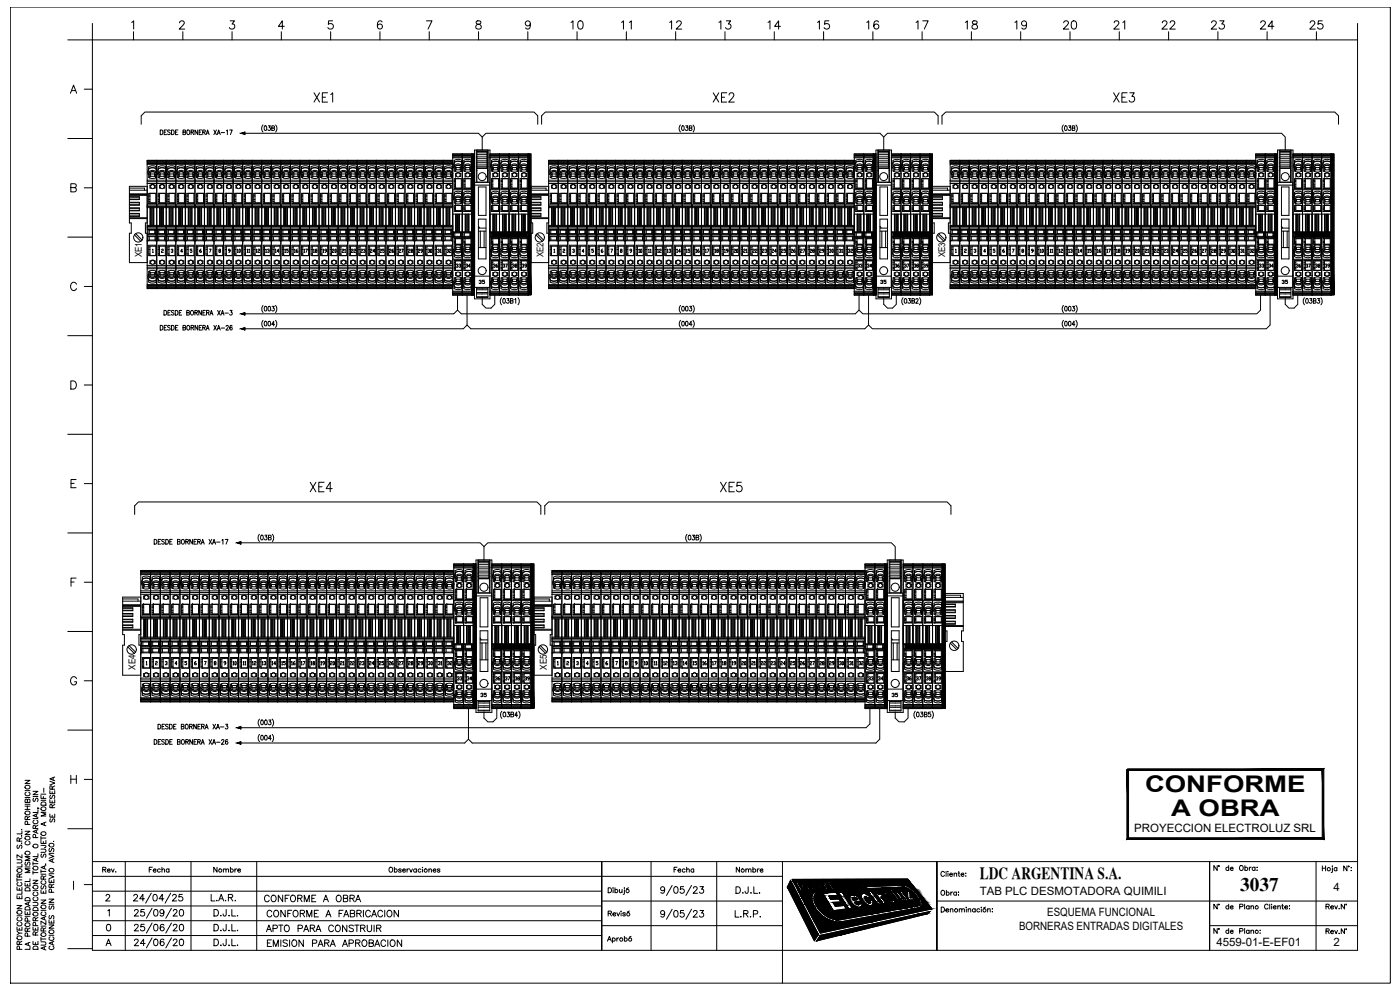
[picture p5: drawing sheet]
<svg xmlns="http://www.w3.org/2000/svg" width="420mm" height="297mm" viewBox="0 0 420 297" stroke-linecap="round" stroke-linejoin="round" font-family="sans-serif">
<defs><g id="words">
<g font-size="6.9">
<text x="343.6" y="237.8">CONFORME</text>
<text x="351.5" y="244.8">A OBRA</text>
</g>
<g font-size="6.2">
<text x="93.5" y="31.7">XE1</text>
<text x="213.1" y="31.7">XE2</text>
<text x="333.4" y="31.7">XE3</text>
<text x="92.1" y="148.9">XE4</text>
<text x="215.2" y="148.9">XE5</text>
</g>
<text font-size="5.8" x="372.2" y="267.4">3037</text>
<g font-size="5.7">
<text x="170.4" y="9.9">10</text>
<text x="185.6" y="9.9">11</text>
<text x="200" y="9.9">12</text>
<text x="214.8" y="9.9">13</text>
<text x="229.7" y="9.9">14</text>
<text x="244.5" y="9.9">15</text>
<text x="259.3" y="9.9">16</text>
<text x="274.1" y="9.9">17</text>
<text x="288.9" y="9.9">18</text>
<text x="303.7" y="9.9">19</text>
<text x="318.2" y="9.9">20</text>
<text x="333.4" y="9.9">21</text>
<text x="347.8" y="9.9">22</text>
<text x="362.7" y="9.9">23</text>
<text x="377.5" y="9.9">24</text>
<text x="392.3" y="9.9">25</text>
</g>
<text font-size="5.3" x="79" y="280.8">APTO PARA CONSTRUIR</text>
<text font-size="5.1" x="294" y="263.6">LDC ARGENTINA S.A.</text>
<g font-size="4.9">
<text x="78.7" y="271.6">CONFORME A OBRA</text>
<text x="79.4" y="276.2">CONFORME A FABRICACION</text>
<text x="79.4" y="285">EMISION PARA APROBACION</text>
</g>
<g font-size="4.4">
<text x="17.6" y="248" transform="rotate(-90 17.6 248)">SE RESERVA</text>
<text x="43.7" y="262.8">Fecha</text>
<text x="63.1" y="262.8">Nombre</text>
<text x="201.4" y="262.8">Fecha</text>
<text x="220.1" y="262.8">Nombre</text>
</g>
<g font-size="4">
<text x="70.2" y="76.9">10</text>
<text x="75.8" y="76.9">12</text>
<text x="81.8" y="76.9">14</text>
<text x="82.2" y="76.9" transform="rotate(-90 82.2 76.9)">13</text>
<text x="87.5" y="76.9">16</text>
<text x="87.8" y="76.9" transform="rotate(-90 87.8 76.9)">15</text>
<text x="93.1" y="76.9">18</text>
<text x="93.5" y="76.9" transform="rotate(-90 93.5 76.9)">17</text>
<text x="98.8" y="76.9">20</text>
<text x="99.1" y="76.9" transform="rotate(-90 99.1 76.9)">19</text>
<text x="101.6" y="76.9">21</text>
<text x="104.4" y="76.9">22</text>
<text x="107.2" y="76.9">23</text>
<text x="110.1" y="76.9">24</text>
<text x="113.2" y="76.9">25</text>
<text x="116.1" y="76.9">26</text>
<text x="118.9" y="76.9">27</text>
<text x="121.7" y="76.9">28</text>
<text x="124.5" y="76.9">29</text>
<text x="127.4" y="76.9">30</text>
<text x="130.5" y="76.9">31</text>
<text x="133" y="76.9">32</text>
<text x="190.9" y="76.9">10</text>
<text x="196.5" y="76.9">12</text>
<text x="199.3" y="76.9">13</text>
<text x="202.1" y="76.9">14</text>
<text x="205" y="76.9">15</text>
<text x="207.8" y="76.9">16</text>
<text x="211" y="76.9">17</text>
<text x="213.8" y="76.9">18</text>
<text x="216.6" y="76.9">19</text>
<text x="219.4" y="76.9">20</text>
<text x="222.2" y="76.9">21</text>
<text x="225.1" y="76.9">22</text>
<text x="227.9" y="76.9">23</text>
<text x="230.7" y="76.9">24</text>
<text x="233.5" y="76.9">25</text>
<text x="236.4" y="76.9">26</text>
<text x="239.2" y="76.9">27</text>
<text x="242.4" y="76.9">28</text>
<text x="245.2" y="76.9">29</text>
<text x="248" y="76.9">30</text>
<text x="250.8" y="76.9">31</text>
<text x="253.6" y="76.9">32</text>
<text x="311.1" y="76.9">10</text>
<text x="317.1" y="76.9">12</text>
<text x="322.8" y="76.9">14</text>
<text x="323.1" y="76.9" transform="rotate(-90 323.1 76.9)">13</text>
<text x="325.6" y="76.9">15</text>
<text x="328.4" y="76.9">16</text>
<text x="334.1" y="76.9">18</text>
<text x="334.4" y="76.9" transform="rotate(-90 334.4 76.9)">17</text>
<text x="336.9" y="76.9">19</text>
<text x="339.7" y="76.9">20</text>
<text x="342.9" y="76.9">21</text>
<text x="345.4" y="76.9">22</text>
<text x="348.2" y="76.9">23</text>
<text x="354.2" y="76.9">25</text>
<text x="354.5" y="76.9" transform="rotate(-90 354.5 76.9)">24</text>
<text x="357" y="76.9">26</text>
<text x="359.8" y="76.9">27</text>
<text x="362.7" y="76.9">28</text>
<text x="365.5" y="76.9">29</text>
<text x="368.7" y="76.9">30</text>
<text x="371.5" y="76.9">31</text>
<text x="377.5" y="76.9" transform="rotate(-90 377.5 76.9)">32</text>
<text x="136.2" y="81.5">33</text>
<text x="139" y="81.5">34</text>
<text x="147.1" y="81.5">36</text>
<text x="149.9" y="81.5">37</text>
<text x="153.1" y="81.5">38</text>
<text x="155.9" y="81.5">39</text>
<text x="256.5" y="81.5">33</text>
<text x="259.3" y="81.5">34</text>
<text x="267.8" y="81.5">36</text>
<text x="270.6" y="81.5">37</text>
<text x="273.4" y="81.5">38</text>
<text x="276.2" y="81.5">39</text>
<text x="377.1" y="81.5">33</text>
<text x="379.9" y="81.5">34</text>
<text x="388.1" y="81.5">36</text>
<text x="394.1" y="81.5">38</text>
<text x="394.4" y="81.5" transform="rotate(-90 394.4 81.5)">37</text>
<text x="396.9" y="81.5">39</text>
<text x="142.9" y="86.4">35</text>
<text x="263.5" y="86.4">35</text>
<text x="383.8" y="86.4">35</text>
<text x="72" y="200.7">11</text>
<text x="74.8" y="200.7">12</text>
<text x="78" y="200.7">13</text>
<text x="80.8" y="200.7">14</text>
<text x="83.6" y="200.7">15</text>
<text x="86.4" y="200.7">16</text>
<text x="89.6" y="200.7">17</text>
<text x="95.2" y="200.7">19</text>
<text x="95.6" y="200.7" transform="rotate(-90 95.6 200.7)">18</text>
<text x="98.4" y="200.7">20</text>
<text x="101.2" y="200.7">21</text>
<text x="104.1" y="200.7">22</text>
<text x="106.9" y="200.7">23</text>
<text x="110.1" y="200.7">24</text>
<text x="112.9" y="200.7">25</text>
<text x="115.7" y="200.7">26</text>
<text x="118.9" y="200.7">27</text>
<text x="121.7" y="200.7">28</text>
<text x="124.5" y="200.7">29</text>
<text x="130.5" y="200.7">31</text>
<text x="130.9" y="200.7" transform="rotate(-90 130.9 200.7)">30</text>
<text x="133.4" y="200.7">32</text>
<text x="198.3" y="200.7">12</text>
<text x="201.1" y="200.7">13</text>
<text x="204.3" y="200.7">14</text>
<text x="207.1" y="200.7">15</text>
<text x="209.9" y="200.7">16</text>
<text x="213.1" y="200.7">17</text>
<text x="215.9" y="200.7">18</text>
<text x="218.7" y="200.7">19</text>
<text x="221.5" y="200.7">20</text>
<text x="224.7" y="200.7">21</text>
<text x="227.5" y="200.7">22</text>
<text x="230.4" y="200.7">23</text>
<text x="233.5" y="200.7">24</text>
<text x="236.4" y="200.7">25</text>
<text x="239.2" y="200.7">26</text>
<text x="242.4" y="200.7">27</text>
<text x="245.2" y="200.7">28</text>
<text x="248" y="200.7">29</text>
<text x="251.2" y="200.7">30</text>
<text x="254" y="200.7">31</text>
<text x="256.8" y="200.7">32</text>
<text x="136.5" y="205.3">33</text>
<text x="139.3" y="205.3">34</text>
<text x="147.8" y="205.3">36</text>
<text x="150.6" y="205.3">37</text>
<text x="153.8" y="205.3">38</text>
<text x="156.6" y="205.3">39</text>
<text x="259.6" y="205.3">33</text>
<text x="262.8" y="205.3">34</text>
<text x="271.3" y="205.3">36</text>
<text x="274.1" y="205.3">37</text>
<text x="276.9" y="205.3">38</text>
<text x="280.1" y="205.3">39</text>
<text x="143.2" y="210.3">35</text>
<text x="266.7" y="210.3">35</text>
</g>
<g font-size="3.5">
<text x="76.2" y="76.9" transform="rotate(-90 76.2 76.9)">11</text>
<text x="196.5" y="76.9" transform="rotate(-90 196.5 76.9)">11</text>
<text x="317.1" y="76.9" transform="rotate(-90 317.1 76.9)">11</text>
<text x="72" y="200.7" transform="rotate(-90 72 200.7)">10</text>
<text x="195.4" y="200.7" transform="rotate(-90 195.4 200.7)">10</text>
<text x="198.3" y="200.7" transform="rotate(-90 198.3 200.7)">11</text>
</g>
<g font-size="3.4">
<text x="340.4" y="249.5">PROYECCION ELECTROLUZ SRL</text>
<text x="294" y="268.6">TAB PLC DESMOTADORA QUIMILI</text>
<text x="400.2" y="267.4">4</text>
<text x="314.3" y="274.9">ESQUEMA FUNCIONAL</text>
<text x="305.9" y="278.9">BORNERAS ENTRADAS DIGITALES</text>
<text x="365.1" y="283.7">4559-01-E-EF01</text>
<text x="400.2" y="284">2</text>
</g>
<g font-size="2.9">
<text x="40.6" y="201" transform="rotate(-90 40.6 201)">XE4</text>
<text x="164.1" y="201" transform="rotate(-90 164.1 201)">XE5</text>
</g>
<g font-size="2.8">
<text x="42.6" y="77.2" transform="rotate(-90 42.6 77.2)">XE1</text>
<text x="163.1" y="77.2" transform="rotate(-90 163.1 77.2)">XE2</text>
<text x="283.6" y="77.2" transform="rotate(-90 283.6 77.2)">XE3</text>
</g>
</g></defs>
<!-- layer: ASHADE -->
<g fill="none" stroke="#000" stroke-width=".3">
<path d="M3.1 2.1h414.2v292.9h-414.2zM7.5 234.1h1.5l-1.5 1h1.5M7.5 239.3h1.5M7.5 237.2h1.5M7.7 235.7a.71 .71 0 0 1 1.1-.1 .71 .71 0 0 1 0 1.1 .71 .71 0 0 1-1.1-.1l-.2-.3zM7.9 237.7a.53 .53 0 0 0-.4 .6 .53 .53 0 0 0 .6 .5 .6 .6 0 0 0 .8-.2 .6 .6 0 0 0-.1-.8l-.2-.1M9.9 237.4h1.5l-1.5 1h1.5M9.9 239h1.5M10.1 239.5l-.2 .3 .2 .7 .4-.2 .3-.7h.5l.1 .5-.2 .4M12.3 238.6v1h1.5M12.3 238.3h1.5M5.1 257.9h1.1l.4 .5-.2 .5h-1.3"/>
<path d="M5.3 253.6l-.2 .3 .2 .7 .3-.1 .6-.9 .4 .3-.2 .7M5.8 252.4l-.1-.9-.5-.1-.1 1h1.5M6.4 253h.1M6.4 250.8h.1M6.4 248.9h.1M6.6 259.3v.8h-1.5M6.6 256.5v.9l-1.5-.9v.9M6.6 249.4v.8h-1.5M6.6 251.4l-.8 .5M7.5 249.4h1.5l-1.5 1h1.5M7.5 242.9h1.5M7.5 241.9h1.5"/>
<path d="M7.5 241.3h1.5M7.6 251.2a.7 .7 0 0 1 .9-.3 .7 .7 0 0 1 .3 1 .72 .72 0 0 1-.9 .1 .72 .72 0 0 1-.3-.8zM7.7 258.6l-.1 .9 .4 .1 .4-.9 .4-.1 .2 .4-.2 .6M7.7 255.5a.71 .71 0 0 1 1.1-.1 .71 .71 0 0 1 0 1.1 .71 .71 0 0 1-1.1-.1l-.2-.3zM7.7 243.5a.71 .71 0 0 1 1.1-.1 .71 .71 0 0 1 0 1 .71 .71 0 0 1-1.1-.1l-.2-.2zM7.9 252.4a.54 .54 0 0 0-.4 .7 .54 .54 0 0 0 .6 .4 .61 .61 0 0 0 .8-.2 .61 .61 0 0 0-.1-.8l-.2-.1M8.2 245.9l-.1-.8-.4-.1-.2 .9h1.5M8.2 240.1l.3-.3h.3l.2 .3v.7h-1.5l.2-1 .4 .1 .1 .9M8.2 241.9v1M8.3 247.4l-.1-.9h-.6l-.1 .9h1.5M9 257h-1.5l1.5 .6-1.5 .6h1.5M9 244.9l-.8 .5"/>
<path d="M9.9 258.6v1M9.9 259.1h1.5M9.9 245.6h1.5M10.3 246.1a.53 .53 0 0 0-.4 .6 .53 .53 0 0 0 .6 .4h.3a.54 .54 0 0 0 .6-.4 .54 .54 0 0 0-.4-.6M10.6 248.6l-.1-.9-.3-.1-.3 .3v.7h1.5M10.7 251.3l-.1-.8-.5-.1-.2 .9h1.5M10.9 244.3v.8M10.9 249.1v.7M10.9 257.6v.7M11.3 242.4l.4 .2M11.4 257.4l-1.5 .5 1.5 .6M11.4 256.2v.8h-1.5"/>
<path d="M11.4 248.9l-1.5 .6 1.5 .5M11.4 244.1l-1.5 .6 1.5 .6M11.4 242.9v.9h-1.5M11.4 247.6l-.8 .5M12.3 254.8h1.1l.4 .4-.2 .5h-1.3M12.3 253.6l1.4 .1v.5l-.4 .1M12.3 252.2v.9h1.5v-.9M12.3 251v1M12.3 251.4h1.5M12.3 240.1h1.5M12.4 240.9a.82 .82 0 0 1 1.4 .2v.5h-1.5zM12.5 256.3l-.2 .3 .2 .6 .4-.1 .3-.8 .5 .1 .1 .5-.2 .3"/>
<path d="M13 252.5v.6M13.3 259.9v.7M13.7 259.3h.1M13.8 259.7l-1.5 .6 1.5 .5M13.8 246.7l-1.5 .5 1.5 .6M13.8 243.7h-1.5l1.5 .6-1.5 .5h1.5M14.7 256.4l1.5 .5-1.5 .6M14.7 256h1.5M14.9 254.6l-.1 .8 .4 .1 .4-.9h.4l.2 .3-.2 .6M15.7 257.9v.7M16 252.4h.1M16.2 257.6l-1.5 .6 1.5 .6"/>
<path d="M5.1 278.2v.9h1.5v-.9M5.1 271.7h1.5l-1.5 1h1.5M5.1 268.7v.9h1.5v-.9M5.1 266.2v.9h1.5v-.9M5.1 279.4l.7 .6M5.1 274.8h1.5M5.1 264h1.5M5.1 263.5v1M5.2 273.4a.7 .7 0 0 1 .9-.2 .7 .7 0 0 1 .3 .9 .72 .72 0 0 1-.9 .1 .72 .72 0 0 1-.3-.8zM5.2 260.9a.7 .7 0 0 1 .9-.3 .7 .7 0 0 1 .3 1 .73 .73 0 0 1-.9 .1 .73 .73 0 0 1-.3-.8zM5.4 276.7a.55 .55 0 0 0-.3 .7 .55 .55 0 0 0 .6 .4h.3a.54 .54 0 0 0 .6-.4 .54 .54 0 0 0-.4-.7M5.4 275.3a.55 .55 0 0 0-.3 .6 .55 .55 0 0 0 .6 .4h.3a.54 .54 0 0 0 .6-.4 .54 .54 0 0 0-.4-.6"/>
<path d="M5.4 264.8a.55 .55 0 0 0-.3 .6 .55 .55 0 0 0 .6 .4h.3a.54 .54 0 0 0 .6-.4 .54 .54 0 0 0-.4-.6M5.8 263.2l-.1-.9-.3-.1-.3 .3v.7h1.5M5.8 266.5v.6M5.8 269.1v.5M5.8 278.5v.6M6.6 280h-.8l-.7 .6M6.6 267.4v.9h-1.5M6.6 262.2l-.8 .5M7.5 273.4v.9h1.5v-.9M7.5 264.9v.9h1.5v-.9M7.5 274.9h1.5M7.5 260.1h1.5"/>
<path d="M7.6 277.2a.7 .7 0 0 1 .9-.3 .7 .7 0 0 1 .3 1 .72 .72 0 0 1-.9 .1 .72 .72 0 0 1-.3-.8zM7.6 272.3a.84 .84 0 0 1 1.4 .2v.5h-1.5zM7.6 269.6a.82 .82 0 0 1 1.4 .2v.5h-1.5zM7.6 266.6a.81 .81 0 0 1 1-.2 .81 .81 0 0 1 .4 .9h-1.5zM8.2 279.4l-.1-.8-.4-.1-.2 .9h1.5M8.2 265.3v.5M8.2 273.8v.5M8.3 276.4l-.1-.8-.5-.1-.2 .9h1.5M8.5 270.8v.7M9 270.6l-1.5 .6 1.5 .5M9 263.6v.9h-1.5M9 260.7h-1.5l1.5 .5-1.5 .6h1.5"/>
<path d="M9 278.4l-.8 .5M9.9 278.2v.9h1.5v-.9M9.9 270.7h1.1l.4 .5-.2 .5h-1.3M9.9 264.1h1.5l-1.5 1h1.5M9.9 267.2h1.5M9.9 261.8h1.5M9.9 261.3v1M10 272.5a.82 .82 0 0 1 1.4 .2v.5h-1.5zM10.3 269.2a.54 .54 0 0 0-.4 .6 .54 .54 0 0 0 .6 .5h.3a.55 .55 0 0 0 .6-.5 .55 .55 0 0 0-.4-.6M10.3 267.7a.54 .54 0 0 0-.4 .6 .54 .54 0 0 0 .6 .5h.3a.55 .55 0 0 0 .6-.5 .55 .55 0 0 0-.4-.6M10.6 276.3l-.1-.9-.3-.1-.3 .3v.7h1.5M10.6 278.5v.6"/>
<path d="M10.7 277.7l-.1-.8-.5-.1-.2 .9h1.5M11.4 279.6l-.8 .5M11.4 275.3l-.8 .5M12.3 270.1h1.5l-1.5 .9h1.5M12.3 267.1v.9h1.5v-.9M12.3 261v.9M12.3 277.9h1.5M12.3 273.1h1.5M12.3 262.3h1.5M12.3 261.5h1.5M12.5 265.8l-.2 .3 .2 .6 .4-.1 .3-.8h.4l.2 .3-.2 .6M12.7 273.6a.54 .54 0 0 0-.4 .7 .54 .54 0 0 0 .6 .4h.3a.55 .55 0 0 0 .6-.4 .55 .55 0 0 0-.4-.7"/>
<path d="M12.7 264.3a.54 .54 0 0 0-.4 .6 .54 .54 0 0 0 .6 .4h.3a.55 .55 0 0 0 .6-.4 .55 .55 0 0 0-.4-.6M13 279.3l-.1-.8-.5-.1-.1 .9h1.5M13 263.8l-.1-.9-.3-.1-.3 .4v.6h1.5M13 267.4v.6M13.3 275.2v.7M13.8 276.4v1l-1.5-1v1M13.8 275l-1.5 .6 1.5 .5M13.8 278.4l-.8 .5M13.8 262.8l-.8 .5M14.7 277.5h1.5l-1.5 1h1.5M14.7 276v1h1.5v-1M14.7 269.8h1.5l-1.5 .9h1.5"/>
<path d="M14.7 263.8v1h1.5v-1M14.7 262.5l1.5 .6-1.5 .5M14.7 271.3h1.5M14.7 262.2h1.5M14.9 274.7l-.2 .3 .1 .6h.4l.4-.8 .4-.1 .2 .3-.2 .7M14.9 271.8l-.2 .4 .2 .6 .4-.1 .5-.9 .4 .4-.2 .6M15.4 266.2l-.1-.8-.5-.1-.1 .9h1.5M15.4 264.2v.6M15.4 276.4v.6M15.5 267.7l-.1-.8-.6-.1-.1 .9h1.5M16.2 265.3l-.8 .5M5.2 281.1a.7 .7 0 0 1 .9-.3 .7 .7 0 0 1 .3 1 .73 .73 0 0 1-.9 .1 .73 .73 0 0 1-.3-.8z"/>
<path d="M5.8 283.4l-.1-.9-.3-.1-.3 .3v.7h1.5M5.9 284.8l-.1-.8-.6-.1-.1 .9h1.5M6.6 282.4l-.8 .5M8.3 280.9l-.1-.8-.5-.1-.2 .9h1.5M8.5 282.9v.7M9 284v.8h-1.5M9 282.7l-1.5 .6 1.5 .6M9.9 282.5v.9h1.5v-.9M10.1 284h1.1l.2 .8h-1.5zM10.6 280.6l-.1-.9-.3-.1-.3 .3v.7h1.5M10.6 282.8v.6M12.3 282.6h1.1l.4 .4-.2 .5-1.3 .1"/>
<path d="M12.3 281.7h1.5M12.3 281.2v1M13.3 284.1v.7M13.8 283.9l-1.5 .6 1.5 .6M14.7 280.6h1.5M15 283.9a.55 .55 0 0 0-.3 .6 .55 .55 0 0 0 .6 .4h.3a.55 .55 0 0 0 .6-.4 .55 .55 0 0 0-.4-.6M15 281.1a.55 .55 0 0 0-.3 .6 .55 .55 0 0 0 .6 .5h.3a.55 .55 0 0 0 .6-.5 .55 .55 0 0 0-.4-.6M15.7 282.7v.7M16.2 282.5l-1.5 .5 1.5 .6M27.7 285.1v-273.1h379.7v273.1M234.8 285.1v9.9"/>
<circle cx="10.6" cy="253.8" r=".69"/>
<circle cx="13" cy="242.7" r=".69"/>
<circle cx="13" cy="250.1" r=".69"/>
<circle cx="15.4" cy="253.6" r=".68"/>
<circle cx="10.6" cy="266.2" r=".68"/>
<circle cx="10.6" cy="274.3" r=".69"/>
<circle cx="10.6" cy="260.5" r=".69"/>
<circle cx="13" cy="272.1" r=".69"/>
<circle cx="15.4" cy="279.6" r=".68"/>
<circle cx="15.4" cy="261.1" r=".68"/>
<circle cx="13" cy="280.4" r=".68"/>
</g>
<!-- layer: Texto-rotulo -->
<g fill="none" stroke="#000" stroke-width=".3">
<path d="M20.3 12h7.4M39.5 6.7l.6-.4v2.4M40.1 9.5v2.5M53.9 6.8l.5-.5 .8 .2a.74 .74 0 0 1-.3 1l-1.1 1.2h1.6M54.9 9.5v2.5M69.1 6.3h1.3l-.8 .9a.82 .82 0 0 1 .7 1.3 .82 .82 0 0 1-1.5-.2M69.6 9.5v2.5M84.4 9.5v2.5M85.3 7.9h-1.7l1.1-1.6v2.4M99.2 9.5v2.5M99.8 6.3h-1.2l-.1 1a.87 .87 0 0 1 1.3 0 .87 .87 0 0 1-.1 1.3 .87 .87 0 0 1-1.3-.3M114 9.5v2.5"/>
<path d="M114.7 6.6a.69 .69 0 0 0-1.1-.2 1.41 1.41 0 0 0 .5 2.3 .76 .76 0 0 0 .7-.8 .76 .76 0 0 0-.8-.7 .76 .76 0 0 0-.7 .7M128 6.3h1.6l-1.1 2.4M128.8 9.5v2.5M143 6.4a.49 .49 0 0 0 .3 .8 .87 .87 0 0 1 .9 .4 .87 .87 0 0 1 0 1l-.8 .1-.5-.2a.91 .91 0 0 1 .1-1 .91 .91 0 0 1 1-.3 .49 .49 0 0 0 .2-.8zM143.6 9.5v2.5M158.4 9.5v2.5M159.2 7.1a.77 .77 0 0 1-1.1 .7 .77 .77 0 0 1-.3-1.2 .77 .77 0 0 1 1.2 0 1.3 1.3 0 0 1-.8 2.1l-.4-.3M173.2 9.5v2.5M188 9.5v2.5M202.8 9.5v2.5M217.6 9.5v2.5M232.4 9.5v2.5"/>
<path d="M247.2 9.5v2.5M262 9.5v2.5M276.7 9.5v2.5M291.5 9.5v2.5M306.3 9.5v2.5M321.1 9.5v2.5M335.9 9.5v2.5M350.7 9.5v2.5M365.5 9.5v2.5M380.3 9.5v2.5M395.1 9.5v2.5M407.4 7v5"/>
<path d="M21.1 28l1-2.5 .9 2.5M21.5 27.2h1.2M25.3 26.8h2.4M20.3 41.6h7.4M21.3 56.3l1.4-.1 .2-.4-.1-.4-.5-.3h-1v2.5h1a.65 .65 0 0 0 .6-.7 .65 .65 0 0 0-.6-.6M25.3 56.4h2.4M20.3 71.1h7.4M23 85.3a.92 .92 0 0 0-1.1-.6 .92 .92 0 0 0-.7 .9 1.02 1.02 0 0 0 .3 1.3 1.02 1.02 0 0 0 1.3-.1l.2-.2M25.3 85.9h2.4M20.3 100.7h7.4M21.3 114.3h.8a1.31 1.31 0 0 1 .8 1.2 1.31 1.31 0 0 1-.8 1.2h-.8zM25.3 115.5h2.4"/>
<path d="M20.3 130.3h7.4M20.3 159.9h7.4M21.3 145h.9M22.8 143.9h-1.5v2.4h1.5M25.3 145.1h2.4M21.3 174.6h.9M22.8 173.4h-1.5v2.5M25.3 174.7h2.4M20.3 189.5h7.4M20.3 219.1h7.4M23 203.6a.91 .91 0 0 0-1.1-.6 .91 .91 0 0 0-.7 1v.6a.89 .89 0 0 0 .9 .9 .89 .89 0 0 0 .9-.9h-.6M25.3 204.3h2.4"/>
<path d="M21.3 232.6v2.5M21.3 233.8h1.6M22.9 232.6v2.5M25.3 233.9h2.4M20.3 248.7h7.4M22.1 264.4v2.5M25.3 265.4h2.4M20.3 284.6h7.4"/>
</g>
<!-- layer: TEXTOS -->
<g fill="none" stroke="#000" stroke-width=".3">
<path d="M27.7 7v5M48.1 39a.71 .71 0 0 1 .8 .7 .71 .71 0 0 1-.8 .7zM49.3 39.7h.4M50 39h-.7v1.4h.7M51.1 39.2l-.3-.2-.5 .2 .1 .3 .6 .4v.4l-.7-.1M51.5 39a.71 .71 0 0 1 .8 .7 .71 .71 0 0 1-.8 .7zM52.7 39.7h.4M53.4 39h-.7v1.4h.7M54.9 39.7l.7-.1v-.5l-.7-.1v1.4l.7-.1 .1-.4-.3-.2M56.2 39.2l.2-.2a.67 .67 0 0 1 .6 .7 .67 .67 0 0 1-.7 .6l-.3-.4zM57.3 39.7l.7-.1 .1-.5-.8-.1v1.4M57.7 39.7l.4 .7"/>
<path d="M59.3 39v1.4l-.8-1.4v1.4M59.8 39.7h.4M60.5 39h-.7v1.4h.7M60.9 39.7l.6-.1v-.5l-.6-.1v1.4M61.2 39.7l.4 .7M62 39.9h.6M64.2 39l.8 1.4M65 39l-.8 1.4M65.4 39.9h.5M66.4 39.8h1M68 39.3l.2-.3v1.4M68.9 39h.8l-.5 1.4"/>
<path d="M78.9 37.5a1.58 1.58 0 0 0 0 2.1M79.4 37.8a.68 .68 0 0 1 .8 .6 .68 .68 0 0 1-.5 .7l-.4-.2zM80.5 37.7h.6l-.3 .6a.43 .43 0 0 1 .3 .6 .43 .43 0 0 1-.7 0M81.6 38.4l.7-.1v-.4l-.7-.2v1.4l.7-.1 .1-.3-.3-.3M82.7 37.5a1.64 1.64 0 0 1 0 2.1M204.2 37.5a1.58 1.58 0 0 0 0 2.1M204.7 37.8a.68 .68 0 0 1 .8 .6 .68 .68 0 0 1-.5 .7l-.4-.2zM205.8 37.7h.6l-.3 .6a.43 .43 0 0 1 .3 .6 .43 .43 0 0 1-.7 0M206.9 38.4l.6-.1 .1-.4-.7-.2v1.4l.7-.1 .1-.3-.3-.3M208 37.5a1.64 1.64 0 0 1 0 2.1M319.1 37.5a1.64 1.64 0 0 0 0 2.1M319.6 37.8a.69 .69 0 0 1 .8 .5 .69 .69 0 0 1-.5 .8l-.4-.2z"/>
<path d="M320.7 37.7h.6l-.3 .6a.42 .42 0 0 1 .4 .6 .42 .42 0 0 1-.8 0M321.8 38.4l.7-.1v-.5l-.7-.1v1.4h.7l.1-.4-.3-.3M322.9 37.5a1.58 1.58 0 0 1 0 2.1M61.9 40.4l.4-1.4 .5 1.4M65.2 40.4l.4-1.4 .5 1.4M48.1 97.6a.71 .71 0 0 1 .8 .7 .71 .71 0 0 1-.8 .7zM49.2 93.1a.71 .71 0 0 1 .8 .7 .71 .71 0 0 1-.8 .7zM49.3 98.3h.4M50 97.6h-.7v1.4h.7M50.4 93.8h.5M51.1 97.8l-.7-.1v.4l.6 .4 .1 .3-.3 .2-.5-.2M51.1 93.1h-.7v1.4h.7"/>
<path d="M51.5 97.6a.71 .71 0 0 1 .8 .7 .71 .71 0 0 1-.8 .7zM52.2 93.4l-.3-.3-.5 .3 .8 .7-.3 .4-.5-.2M52.6 93.1a.71 .71 0 0 1 .8 .7 .71 .71 0 0 1-.8 .7zM52.7 98.3h.4M53.4 97.6h-.7v1.4h.7M53.8 93.8h.5M54.5 93.1h-.7v1.4h.7M54.9 98.3l.7-.1v-.5l-.7-.1v1.4h.7l.1-.4-.3-.3M56 93.8h.7v-.6l-.7-.1v1.4l.8-.1v-.5l-.2-.1M56.3 97.7l.1-.1a.67 .67 0 0 1 .6 .7 .67 .67 0 0 1-.7 .7l-.3-.5zM57.3 98.3l.7-.1 .1-.4-.8-.2v1.4M57.4 93.2l.1-.1a.67 .67 0 0 1 .6 .8 .67 .67 0 0 1-.7 .6l-.2-.5z"/>
<path d="M57.7 98.3l.4 .7M58.5 93.8h.7v-.6l-.7-.1v1.4M58.9 93.8l.4 .7M59.3 97.6v1.4l-.8-1.4v1.4M59.8 98.3h.4M60.5 93.1v1.4l-.8-1.4v1.4M60.5 97.6h-.7v1.4h.7M60.9 98.3l.6-.1v-.5l-.6-.1v1.4M60.9 93.8h.5M61.2 98.3l.4 .7M61.6 93.1h-.7v1.4h.7M61.9 99l.4-1.4 .5 1.4"/>
<path d="M62 93.8h.7v-.6l-.7-.1v1.4M62 98.6h.6M62.4 93.8l.4 .7M63 94.5l.4-1.4 .5 1.4M63.2 94.1h.5M64.2 97.6l.8 1.4M65 97.6l-.8 1.4M65.2 99l.4-1.4 .5 1.4M65.3 93.1l.8 1.4M65.4 98.6h.5M66.1 93.1l-.8 1.4M66.3 94.5l.5-1.4 .4 1.4"/>
<path d="M66.4 98.4h1M66.5 94.1h.6M67.5 93.9h1M67.8 98l.3-.4 .4 .3-.7 1.1h.8M69 93.1h.7l-.4 .6a.43 .43 0 0 1 .4 .6 .43 .43 0 0 1-.8 0M69.7 97.8l-.3-.2a.68 .68 0 0 0-.5 .7 .68 .68 0 0 0 .6 .7 .4 .4 0 0 0 .1-.6 .4 .4 0 0 0-.6 0v.2M79 91.6a1.67 1.67 0 0 0 0 2.2M79 96.1a1.64 1.64 0 0 0 0 2.1M79.5 92a.69 .69 0 0 1 .7 .5 .69 .69 0 0 1-.4 .8l-.4-.3zM79.5 96.5a.69 .69 0 0 1 .7 .5 .69 .69 0 0 1-.4 .8l-.4-.3zM80.6 92a.68 .68 0 0 1 .7 .5 .68 .68 0 0 1-.4 .8l-.4-.3zM80.6 96.5a.68 .68 0 0 1 .7 .5 .68 .68 0 0 1-.4 .8l-.4-.3z"/>
<path d="M81.7 91.9h.6l-.3 .5a.42 .42 0 0 1 .3 .7 .42 .42 0 0 1-.7-.1M82.4 97.3h-.8l.5-.9v1.4M82.7 91.6a1.6 1.6 0 0 1 0 2.2M82.7 96.1a1.58 1.58 0 0 1 0 2.1M150.5 89.3a1.58 1.58 0 0 0 0 2.1M151 89.7l.2-.1a.77 .77 0 0 1 .5 .7 .77 .77 0 0 1-.5 .7l-.3-.6zM152.1 89.6h.6l-.3 .5a.42 .42 0 0 1 .3 .7 .42 .42 0 0 1-.7-.1M153.2 90.3l.7-.1v-.5l-.7-.1v1.4l.7-.1 .1-.4-.3-.2M154.5 89.9l.3-.3v1.4M155.4 89.3a1.58 1.58 0 0 1 0 2.1M204.2 91.6a1.67 1.67 0 0 0 0 2.2M204.2 96.1a1.64 1.64 0 0 0 0 2.1"/>
<path d="M204.7 92a.69 .69 0 0 1 .8 .5 .69 .69 0 0 1-.5 .8l-.4-.3zM204.7 96.5a.69 .69 0 0 1 .8 .5 .69 .69 0 0 1-.5 .8l-.4-.3zM205.9 92a.68 .68 0 0 1 .7 .5 .68 .68 0 0 1-.4 .8l-.4-.3zM205.9 96.5a.68 .68 0 0 1 .7 .5 .68 .68 0 0 1-.4 .8l-.4-.3zM206.9 91.9h.7l-.4 .5a.42 .42 0 0 1 .4 .7 .42 .42 0 0 1-.8-.1M207.7 97.3h-.9l.6-.9v1.4M208 91.6a1.6 1.6 0 0 1 0 2.2M208 96.1a1.58 1.58 0 0 1 0 2.1M271 89.3a1.64 1.64 0 0 0 0 2.1M271.5 89.7a.67 .67 0 0 1 .8 .5 .67 .67 0 0 1-.5 .8l-.4-.3zM272.6 89.6h.6l-.3 .5a.42 .42 0 0 1 .3 .7 .42 .42 0 0 1-.7-.1M273.7 90.3l.7-.1v-.5l-.7-.1v1.4l.7-.1 .1-.4-.3-.2"/>
<path d="M274.9 89.9l.2-.3 .4 .3-.7 1.1h.8M275.9 89.3a1.58 1.58 0 0 1 0 2.1M319.2 91.6a1.6 1.6 0 0 0 0 2.2M319.2 96.1a1.58 1.58 0 0 0 0 2.1M319.7 92a.68 .68 0 0 1 .7 .5 .68 .68 0 0 1-.4 .8l-.4-.3zM319.7 96.5a.68 .68 0 0 1 .7 .5 .68 .68 0 0 1-.4 .8l-.4-.3zM320.8 92l.2-.1a.77 .77 0 0 1 .4 .7 .77 .77 0 0 1-.4 .7l-.4-.6zM320.8 96.5l.2-.1a.77 .77 0 0 1 .4 .7 .77 .77 0 0 1-.4 .7l-.4-.6zM321.9 91.9h.6l-.3 .5a.42 .42 0 0 1 .3 .7 .42 .42 0 0 1-.7-.1M322.6 97.3h-.8l.5-.9v1.4M322.9 91.6a1.67 1.67 0 0 1 0 2.2M322.9 96.1a1.64 1.64 0 0 1 0 2.1"/>
<path d="M391.5 89.3a1.64 1.64 0 0 0 0 2.1M392 89.7a.67 .67 0 0 1 .8 .5 .67 .67 0 0 1-.5 .8l-.4-.3zM393.1 89.6h.6l-.3 .5a.42 .42 0 0 1 .3 .7 .42 .42 0 0 1-.7-.1M394.2 90.3l.6-.1v-.5l-.6-.1v1.4l.6-.1 .1-.4-.2-.2M395.4 89.6h.6l-.3 .5a.42 .42 0 0 1 .3 .7 .42 .42 0 0 1-.7-.1M396.4 89.3a1.58 1.58 0 0 1 0 2.1M46.3 161.8a.72 .72 0 0 1 .8 .8 .72 .72 0 0 1-.8 .7zM47.5 162.5h.4M48.2 161.8h-.7v1.5h.7M49.3 162l-.3-.2-.5 .2 .1 .4 .7 .3-.1 .5-.7-.1M49.7 161.8a.72 .72 0 0 1 .9 .8 .72 .72 0 0 1-.9 .7zM50.9 162.5h.5"/>
<path d="M51.7 161.8h-.8v1.5h.8M53.3 162.5h.7v-.5l-.7-.2v1.5l.7-.2v-.4l-.2-.2M54.7 161.9l.1-.1a.68 .68 0 0 1 .6 .8 .68 .68 0 0 1-.7 .6l-.3-.5zM55.8 162.5h.6l.1-.5-.7-.2v1.5M56.2 162.5l.4 .8M57.8 161.8v1.5l-.8-1.5v1.5M58.2 162.5h.5M59 161.8h-.8v1.5h.8M59.3 162.5h.7l.1-.5-.8-.2v1.5M59.7 162.5l.4 .8M60.4 163.3l.4-1.5 .5 1.5M60.5 162.8h.6"/>
<path d="M62.7 161.8l.8 1.5M63.5 161.8l-.8 1.5M63.8 163.3l.4-1.5 .5 1.5M64 162.8h.5M65 162.7h1M66.6 162.1l.3-.3v1.5M67.6 161.8h.8l-.6 1.5M77.9 160.3a1.66 1.66 0 0 0 0 2.2M78.4 160.6a.69 .69 0 0 1 .7 .6 .69 .69 0 0 1-.4 .8l-.4-.3zM79.5 160.6h.6l-.3 .5a.44 .44 0 0 1 .3 .7 .44 .44 0 0 1-.7-.1M80.6 161.3l.7-.1v-.5l-.7-.1v1.4l.7-.1 .1-.4-.3-.2M81.7 160.3a1.66 1.66 0 0 1 0 2.2"/>
<path d="M206.2 160.3a1.66 1.66 0 0 0 0 2.2M206.7 160.6a.69 .69 0 0 1 .8 .6 .69 .69 0 0 1-.5 .8l-.4-.3zM207.8 160.6h.6l-.3 .5a.44 .44 0 0 1 .4 .7 .44 .44 0 0 1-.8-.1M208.9 161.3l.7-.1 .1-.5-.8-.1v1.4l.8-.1v-.4l-.3-.2M210.1 160.3a1.66 1.66 0 0 1 0 2.2M47.4 217.3a.72 .72 0 0 1 .9 .7 .72 .72 0 0 1-.9 .7zM48.6 218h.5M49.4 217.3h-.8v1.4h.8M50.5 217.5l-.7-.1v.5l.6 .2 .1 .4-.3 .2-.5-.2M50.9 217.3a.72 .72 0 0 1 .8 .7 .72 .72 0 0 1-.8 .7zM52.1 218h.5M52.9 217.3h-.8v1.4h.8"/>
<path d="M54.4 218l.7-.1v-.5l-.7-.1v1.4h.7l.1-.4-.3-.3M55.8 217.4l.1-.1a.68 .68 0 0 1 .6 .7 .68 .68 0 0 1-.7 .7l-.2-.5zM56.9 218l.7-.1 .1-.5-.8-.1v1.4M57.3 218l.4 .7M58.9 217.3v1.4l-.8-1.4v1.4M59.4 218h.5M60.1 217.3h-.7v1.4h.7M60.5 218l.7-.1v-.5l-.7-.1v1.4M60.9 218l.4 .7M61.5 218.7l.5-1.4 .5 1.4M61.7 218.3h.6M63.9 217.3l.8 1.4"/>
<path d="M64.7 217.3l-.8 1.4M64.9 218.7l.5-1.4 .5 1.4M65.1 218.3h.6M66.1 218.1h1.1M67.7 217.3h.6l-.3 .6a.43 .43 0 0 1 .4 .6 .43 .43 0 0 1-.8 0M77.9 215.8a1.6 1.6 0 0 0 0 2.1M78.4 216.1a.7 .7 0 0 1 .8 .5 .7 .7 0 0 1-.5 .9l-.4-.3zM79.6 216.1a.69 .69 0 0 1 .7 .6 .69 .69 0 0 1-.5 .8l-.4-.3zM80.7 216h.6l-.4 .6a.44 .44 0 0 1 .4 .7 .44 .44 0 0 1-.8-.1M81.7 215.8a1.66 1.66 0 0 1 0 2.1M150.6 213.4a1.66 1.66 0 0 0 0 2.2M151.2 213.7a.69 .69 0 0 1 .7 .6 .69 .69 0 0 1-.5 .8l-.4-.3z"/>
<path d="M152.2 213.7h.7l-.4 .5a.44 .44 0 0 1 .4 .7 .44 .44 0 0 1-.8-.1M153.3 214.3h.7l.1-.5-.8-.1v1.4l.8-.1 .1-.4-.3-.3M155.4 214.6h-.9l.6-.9v1.4M155.7 213.4a1.66 1.66 0 0 1 0 2.2M274.7 213.4a1.66 1.66 0 0 0 0 2.2M275.2 213.7a.7 .7 0 0 1 .8 .6 .7 .7 0 0 1-.5 .8l-.4-.3zM276.3 213.7h.6l-.3 .5a.44 .44 0 0 1 .3 .7 .44 .44 0 0 1-.7-.1M277.4 214.3h.7l.1-.5-.8-.1v1.4l.8-.1v-.4l-.3-.3M279.3 213.7h-.6l-.1 .6a.45 .45 0 0 1 .7 0 .45 .45 0 0 1-.1 .7 .45 .45 0 0 1-.6-.2M279.7 213.4a1.66 1.66 0 0 1 0 2.2M46.3 221.9a.72 .72 0 0 1 .8 .7 .72 .72 0 0 1-.8 .7zM47.5 222.6h.4"/>
<path d="M48.2 221.9h-.7v1.4h.7M49.3 222.1l-.3-.2-.5 .2 .1 .3 .7 .5-.3 .4-.5-.2M49.7 221.9a.72 .72 0 0 1 .9 .7 .72 .72 0 0 1-.9 .7zM50.9 222.6h.5M51.7 221.9h-.8v1.4h.8M53.3 222.6l.7-.1v-.5l-.7-.1v1.4l.7-.1v-.5l-.2-.1M54.7 222l.1-.1a.68 .68 0 0 1 .6 .7 .68 .68 0 0 1-.7 .7l-.3-.5zM55.8 222.6l.6-.1 .1-.5-.7-.1v1.4M56.2 222.6l.4 .7M57.8 221.9v1.4l-.8-1.4v1.4M58.2 222.6h.5M59 221.9h-.8v1.4h.8"/>
<path d="M59.3 222.6l.7-.1 .1-.5-.8-.1v1.4M59.7 222.6l.4 .7M60.4 223.3l.4-1.4 .5 1.4M60.5 222.8h.6M62.7 221.9l.8 1.4M63.5 221.9l-.8 1.4M63.8 223.3l.4-1.4 .5 1.4M64 222.8h.5M65 222.7h1M66.5 222.2l.2-.3 .5 .3-.8 1.1h.8M68.3 222.1v-.1a.69 .69 0 0 0-.8 .5 .69 .69 0 0 0 .5 .8 .4 .4 0 0 0 .4-.6 .4 .4 0 0 0-.7-.1l-.1 .2M77.9 220.4a1.6 1.6 0 0 0 0 2.1"/>
<path d="M78.4 220.7a.7 .7 0 0 1 .8 .5 .7 .7 0 0 1-.5 .8l-.4-.2zM79.6 220.7a.69 .69 0 0 1 .7 .5 .69 .69 0 0 1-.5 .8l-.4-.2zM81.4 221.6h-.9l.6-1v1.4M81.7 220.4a1.66 1.66 0 0 1 0 2.1M365.3 259.7v1.5l-1-1.5v1.5M368.7 259.7v1.5M372.3 259.8a.67 .67 0 0 1 .8 .7 .67 .67 0 0 1-1 .5l-.1-.7zM373.6 259.7v1.5M396.9 259.8v1.5M397.8 259.8v1.5M399.8 259.9h.1M404.2 259.8v1.5l-.9-1.5v1.5"/>
<path d="M30.8 260.9l.9-.1v-.4l-.9-.2v1.5M31.3 260.9l.5 .8M31.8 268.8l.2-.3 .6-.1 .3 .5-1.2 1.4h1.3M32.2 261.1h.9a.47 .47 0 0 0-.5-.3 .47 .47 0 0 0-.5 .4 .47 .47 0 0 0 .5 .5l.5-.2M32.2 277.4a.64 .64 0 0 1 .9 .3l.1 .5a.84 .84 0 0 1-.7 1.1 1.24 1.24 0 0 1-.3-1.9zM32.3 273.3l.5-.4v2M33.4 260.7l.4 1 .5-1M34.8 261.6h.1M40.2 268.8l.1-.3 .6-.1 .4 .5-1.3 1.4h1.4M40.4 277.8l.2-.4 .5-.1 .4 .6-1.2 1.4h1.3M40.4 273.4l.2-.4 .5-.1 .4 .6-1.2 1.4h1.3M43.3 277.3h-1l-.1 .9a.69 .69 0 0 1 1.1 0 .69 .69 0 0 1-.2 1 .69 .69 0 0 1-1-.3"/>
<path d="M43.3 272.9h-1l-.1 .8a.69 .69 0 0 1 1.1 0 .69 .69 0 0 1-.1 1.1 .69 .69 0 0 1-1.1-.3M43.3 269.7h-1.4l1-1.3v1.9M45.4 268l-1.7 3M45.6 277l-1.7 3M45.6 272.5l-1.7 3M46.2 268.5a.62 .62 0 0 1 .9 .2l.1 .5a.9 .9 0 0 1-.6 1.1h-.2a1.26 1.26 0 0 1-.2-1.8zM46.4 277.4a.64 .64 0 0 1 .9 .3l.1 .5a.86 .86 0 0 1-.7 1.1 1.28 1.28 0 0 1-.3-1.9zM46.4 273a.62 .62 0 0 1 .9 .3l.1 .4a.9 .9 0 0 1-.6 1.2h-.1a1.26 1.26 0 0 1-.3-1.9zM49.2 269.7h-1.4l.9-1.3v1.9M49.2 277.6l-.1-.2a.66 .66 0 0 0-.9 .3v1.3a.62 .62 0 0 0 .9 .1 .62 .62 0 0 0-.2-1 .62 .62 0 0 0-.8 .5M49.2 273.5a.62 .62 0 0 1-.9 .6 .62 .62 0 0 1-.2-1 .62 .62 0 0 1 1 .1l.1 .3a.91 .91 0 0 1-.7 1.4l-.4-.3M51.2 268l-1.6 3"/>
<path d="M51.5 277l-1.7 3M51.5 272.5l-1.7 3M51.8 268.8l.2-.3 .6-.1 .3 .5-1.2 1.4h1.3M52 277.8l.2-.4 .6-.1 .3 .6-1.2 1.4h1.3M52 273.4l.2-.4 .6-.1 .3 .6-1.2 1.4h1.3M54.1 277.4a.64 .64 0 0 1 .9 .3l.1 .5a.86 .86 0 0 1-.7 1.1 1.28 1.28 0 0 1-.3-1.9zM54.1 273a.62 .62 0 0 1 .9 .3l.1 .4a.9 .9 0 0 1-.6 1.2h-.1a1.26 1.26 0 0 1-.3-1.9zM54.7 268.4h-.9l-.1 .8a.7 .7 0 0 1 1 0 .7 .7 0 0 1-.1 1.1 .7 .7 0 0 1-1-.3M63.4 268.4v1.9h1.1M64.2 277.3h.7a1.04 1.04 0 0 1 .7 1 1.04 1.04 0 0 1-.7 1h-.7zM64.2 272.9h.7a1.04 1.04 0 0 1 .7 1 1.04 1.04 0 0 1-.7 1h-.7zM65.1 270.1v.2z"/>
<path d="M65.6 270.3l.8-1.9 .7 1.9M65.9 269.7h.9M66.2 274.8h.2zM66.3 279.1v.2zM67.7 270.1v.2zM67.9 277.3l-.1 1.8-.7 .1-.1-.6M67.9 272.9l-.1 1.8-.7 .1-.1-.6M68.5 269.3l1.2-.1 .1-.7-1.3-.1v1.9M68.6 274.8h.2zM68.7 279.1v.2zM69.2 269.3l.7 1M69.6 277.3v2h1.1"/>
<path d="M69.6 272.9v2h1.1M70.6 270.1v.2zM71.2 274.8h.2zM71.3 279.1v.2zM117 260.3a.67 .67 0 0 1 .9 .7 .67 .67 0 0 1-1 .5l-.2-.7zM118.4 260.9a.47 .47 0 0 1 .7-.1 .47 .47 0 0 1 0 .7 .47 .47 0 0 1-.7 0M118.4 260.2v1.5M120.4 260.9l-.3-.2-.5 .2 .7 .4v.3l-.7-.1M120.8 261.1h.9a.48 .48 0 0 0-.7-.3 .48 .48 0 0 0-.2 .7 .48 .48 0 0 0 .7 .1l.2-.1M122.2 260.7v1M122.7 260.7l-.5 .4M122.9 260.7l.5 1 .4-1"/>
<path d="M125 260.9a.47 .47 0 0 0-.7-.1 .47 .47 0 0 0 0 .7 .47 .47 0 0 0 .7 0M125 260.7v1M126.3 260.9a.47 .47 0 0 0-.7-.1 .47 .47 0 0 0 0 .7 .47 .47 0 0 0 .7 0M126.7 260.3h.1M126.8 260.8v.9M128.7 261l.4-.3 .3 .1 .1 .9M128.7 260.7v1M130 261.1h.8a.48 .48 0 0 0-.6-.3 .48 .48 0 0 0-.2 .7 .48 .48 0 0 0 .7 .1l.1-.1M132 260.9l-.3-.2-.4 .2 .7 .4v.3l-.7-.1M182.5 274.1l.9-.1 .1-.5-1-.1v1.4M182.5 266.4h.5a.8 .8 0 0 1 .5 .7 .8 .8 0 0 1-.5 .8h-.5zM183 274.1l.5 .7"/>
<path d="M183.9 274.3h.9a.47 .47 0 0 0-.7-.3 .47 .47 0 0 0-.2 .6 .47 .47 0 0 0 .7 .2l.2-.2M183.9 266.4h.1M184 266.9v1M184.6 267.1a.47 .47 0 0 1 .7-.1 .47 .47 0 0 1 0 .7 .47 .47 0 0 1-.7-.1M184.6 266.4v1.5M185.1 273.8l.4 1 .5-1M185.9 266.9l.1 .9 .3 .1 .4-.3M186.3 273.4h.1M186.4 273.9v.9M186.7 266.9v1M187.3 266.4h.1M187.4 266.9v1.2l-.4 .2"/>
<path d="M187.7 274.1l-.7-.2v.3l.7 .4-.3 .2-.5-.2M188.7 266.4l-.7 .2M188.9 273.4l-.7 .2M199.5 266.7a.61 .61 0 0 1-.8 .5 .61 .61 0 0 1-.3-.9 .61 .61 0 0 1 1 0l.1 .4a.96 .96 0 0 1-.8 1.3l-.4-.3M199.5 273.9a.61 .61 0 0 1-.9 .5 .61 .61 0 0 1-.2-1 .61 .61 0 0 1 1 .1l.1 .4a.95 .95 0 0 1-.8 1.3l-.4-.3M201.7 265.7l-1.7 3M201.7 272.8l-1.7 3M202.5 266.1a.62 .62 0 0 1 .9 .3l.1 .5a.85 .85 0 0 1-.7 1.1 1.24 1.24 0 0 1-.3-1.9zM202.5 273.3a.62 .62 0 0 1 .9 .3l.1 .4a.85 .85 0 0 1-.7 1.2 1.24 1.24 0 0 1-.3-1.9zM205.2 266h-.9l-.1 .9a.69 .69 0 0 1 1 0 .69 .69 0 0 1-.1 1 .69 .69 0 0 1-1-.3M205.2 273.2h-.9l-.1 .8a.69 .69 0 0 1 1 0 .69 .69 0 0 1-.1 1.1 .69 .69 0 0 1-1-.3M207.5 265.7l-1.7 3"/>
<path d="M207.5 272.8l-1.7 3M208.1 266.5l.4-.5h.4l.3 .4-.2 .7-1 .9h1.3M208.1 273.7l.4-.5h.4l.3 .4-.2 .6-1 1h1.3M210.1 266h1l-.6 .8a.66 .66 0 0 1 .5 1.1 .66 .66 0 0 1-1.1-.3M210.1 273.2h1l-.6 .7a.66 .66 0 0 1 .5 1.1 .66 .66 0 0 1-1.1-.2M220.6 273.2v2h1.2M220.9 266.1h.6a1.05 1.05 0 0 1 .7 1 1.05 1.05 0 0 1-.7 .9h-.6zM222.3 275v.2zM222.9 267.9v.1zM223.2 274.1h1.1l.1-.7-1.2-.2v2M223.8 274.1l.7 1.1M224.5 266.1v1.8l-.7 .1-.2-.6"/>
<path d="M225.1 275.1h.2zM225.4 267.9v.1zM226.1 274.2l1.1-.1 .2-.2-.1-.5-1.2-.2v2M226.2 266.1v1.9h1.2M227.9 267.9v.1zM228.2 275v.2zM282.5 272.2h.5a.79 .79 0 0 1 .5 .7 .79 .79 0 0 1-.5 .7h-.5zM283.4 261.8a.54 .54 0 0 0-.6-.3 .54 .54 0 0 0-.4 .5v.4a.55 .55 0 0 0 .4 .5 .55 .55 0 0 0 .6-.3M283.9 273.1h.8a.47 .47 0 0 0-.6-.3 .47 .47 0 0 0-.2 .7 .47 .47 0 0 0 .7 .1l.1-.2M283.9 261.5v1.4M284 267.9a.47 .47 0 0 1 .7-.1 .47 .47 0 0 1 0 .7 .47 .47 0 0 1-.7-.1M284 267.1v1.5"/>
<path d="M284.4 261.5h.1M284.5 262v.9M285 262.4h.8a.47 .47 0 0 0-.5-.4 .47 .47 0 0 0-.4 .5 .47 .47 0 0 0 .4 .4l.5-.2M285.2 272.9l.4-.2h.3l.1 .9M285.2 272.7v.9M285.3 267.6v1M285.9 267.6l-.3 .1-.3 .4M286.3 262.2l.4-.2h.3l.1 .9M286.3 262v.9M287 267.9a.47 .47 0 0 0-.7-.1 .47 .47 0 0 0 0 .7 .47 .47 0 0 0 .7-.1M287 267.6v1M287.5 262h.5"/>
<path d="M287.7 267.6h.1M287.7 268.5h.1M287.7 261.5v1.2l.4 .2M287.9 272.9l.3-.2h.4v.9M287.9 272.7v.9M288.4 262.4h.9a.47 .47 0 0 0-.5-.4 .47 .47 0 0 0-.5 .5 .47 .47 0 0 0 .5 .4l.5-.2M288.6 272.9l.4-.2h.4v.9M289.9 262h.1M289.9 262.8h.1M289.9 272.2h.1M290 272.7v.9M290.6 272.9l.3-.2h.4v.9"/>
<path d="M290.6 272.7v.9M292.7 272.9a.47 .47 0 0 0-.7-.1 .47 .47 0 0 0 0 .7 .47 .47 0 0 0 .7-.1M292.7 272.7v.9M294 272.9a.47 .47 0 0 0-.7-.1 .47 .47 0 0 0 0 .7 .47 .47 0 0 0 .7-.1M294.4 272.2h.1M294.5 272.7v.9M295.8 272.2l-.7 .2M296.4 272.9l.4-.2h.3l.1 .9M296.4 272.7v.9M297.8 272.7h.1M297.8 273.5h.1M365.3 271.3v1.4l-1-1.4v1.4"/>
<path d="M365.3 278.6v1.5l-1-1.5v1.5M368.7 272a.47 .47 0 0 0-.7-.1 .47 .47 0 0 0 0 .7 .47 .47 0 0 0 .7-.1M368.7 279.3a.47 .47 0 0 0-.7-.1 .47 .47 0 0 0 0 .7 .47 .47 0 0 0 .7 0M368.7 260.4a.47 .47 0 0 0-.7-.1 .47 .47 0 0 0 0 .7 .47 .47 0 0 0 .7 0M368.7 271.3v1.4M368.7 278.6v1.5M369.2 272.2h.9a.47 .47 0 0 0-.5-.4 .47 .47 0 0 0-.5 .5 .47 .47 0 0 0 .5 .4l.5-.2M369.2 279.5h.9a.47 .47 0 0 0-.5-.4 .47 .47 0 0 0-.5 .5 .47 .47 0 0 0 .5 .5l.5-.2M369.2 260.6h.9a.45 .45 0 0 0-.7-.4 .45 .45 0 0 0-.1 .8l.3 .2 .5-.2M372 272h.9l.1-.6-1-.1v1.4M372 279.4l.9-.1 .1-.6-1-.1v1.5M373.5 271.3v1.4"/>
<path d="M373.5 278.6v1.5M373.6 260.4a.47 .47 0 0 1 .7-.1 .47 .47 0 0 1 0 .7 .47 .47 0 0 1-.7 0M374.9 272a.47 .47 0 0 0-.7-.1 .47 .47 0 0 0 0 .7 .47 .47 0 0 0 .7-.1M374.9 279.3a.47 .47 0 0 0-.7-.1 .47 .47 0 0 0 0 .7 .47 .47 0 0 0 .7 0M374.9 271.8v.9M374.9 279.1v1M374.9 260.2v1M375.4 272l.4-.2h.3l.1 .9M375.4 279.4l.4-.3 .3 .1 .1 .9M375.4 271.8v.9M375.4 279.1v1M375.5 260.2l-.6 .4"/>
<path d="M376.6 260.4a.47 .47 0 0 0-.7-.1 .47 .47 0 0 0 0 .7 .47 .47 0 0 0 .7 0M376.6 260.2v1M377.3 260.2h.1M377.3 261h.1M378.2 279.9h.1M378.2 279.1h.1M380.6 271.6a.55 .55 0 0 0-.6-.3 .55 .55 0 0 0-.5 .5v.4a.55 .55 0 0 0 .5 .5 .55 .55 0 0 0 .6-.3M381.1 271.3v1.4M381.6 271.3h.1M381.6 271.8v.9M382.1 272.2h.9a.47 .47 0 0 0-.5-.4 .47 .47 0 0 0-.5 .5 .47 .47 0 0 0 .5 .4l.5-.2M383.5 272l.3-.2h.4v.9"/>
<path d="M383.5 271.8v.9M384.7 271.8h.4M384.9 271.3v1.2l.3 .2M385.6 272.2h.8a.47 .47 0 0 0-.5-.4 .47 .47 0 0 0-.4 .5 .47 .47 0 0 0 .4 .4l.5-.2M387 271.8h.1M387 272.6h.1M396.9 260.5h.9M398 272l.8-.1 .1-.5-.9-.1v1.4M398 279.4l.8-.1 .1-.5-.9-.1v1.4M398.4 272l.5 .7M398.4 279.4l.5 .7M399.4 272.2h.8a.47 .47 0 0 0-.6-.3 .47 .47 0 0 0-.3 .7 .47 .47 0 0 0 .8 .1l.1-.2"/>
<path d="M399.4 279.6h.8a.48 .48 0 0 0-.7-.3 .48 .48 0 0 0-.2 .7 .48 .48 0 0 0 .8 .1l.1-.2M399.9 260.4v1.1l-.4 .3M400.6 271.8l.4 .9 .4-.9M400.6 279.2l.4 .9 .4-.9M401.2 260.5a.47 .47 0 0 0-.7-.1 .47 .47 0 0 0 0 .7 .47 .47 0 0 0 .7 0M401.2 260.3v1M401.9 272.6h.1M401.9 280h.1M403.5 271.3v1.4l-1-1.4v1.4M403.5 278.7v1.4l-1-1.4v1.4M405.5 260.3h.1M405.5 261.1h.1"/>
<path d="M31.8 283.7l.8-1.9 .7 1.9M32.1 283.1h1M40.4 282.2l.3-.4h.4l.4 .3-.3 .7-.9 .9h1.3M43.6 283.1h-1.5l1-1.3v1.9M45.6 281.4l-1.7 3M46.4 281.9l.4-.1a1.06 1.06 0 0 1 .6 1 1.06 1.06 0 0 1-.7 .9 1.28 1.28 0 0 1-.3-1.8zM49.2 282.1l-.4-.3a1.04 1.04 0 0 0-.7 .9 1.04 1.04 0 0 0 .6 1 .61 .61 0 0 0 .6-.6 .61 .61 0 0 0-.6-.6 .61 .61 0 0 0-.6 .6M51.5 281.4l-1.7 3M52 282.2l.4-.4 .6 .1 .1 .2-.2 .7-1 .9h1.3M54.1 281.9l.3-.1a1.01 1.01 0 0 1 .7 1 1.01 1.01 0 0 1-.7 .9 1.28 1.28 0 0 1-.3-1.8zM64.2 281.8h.7a1.04 1.04 0 0 1 .7 1 1.04 1.04 0 0 1-.7 .9h-.7zM66.2 283.6h.2z"/>
<path d="M67.9 281.8l-.1 1.8-.5 .1-.3-.6M68.6 283.6h.2zM69.6 281.8v1.9h1.1M71.2 283.6h.2zM182.3 282.4l.6-1.5 .6 1.5M182.5 281.9h.7M183.8 281.6a.47 .47 0 0 1 .7 0 .47 .47 0 0 1 0 .7 .47 .47 0 0 1-.7-.1M183.8 281.4v1.5M185.1 281.4v1M185.7 281.4l-.4 .1-.2 .3M187.4 281.6a.47 .47 0 0 1 .7 0 .47 .47 0 0 1 0 .7 .47 .47 0 0 1-.7-.1M187.4 280.9v1.5"/>
<path d="M189.4 280.9l-.6 .3"/>
<circle cx="365.8" cy="259.8" r=".14"/>
<circle cx="404.7" cy="259.9" r=".14"/>
<circle cx="127.8" cy="261.2" r=".49"/>
<circle cx="188.3" cy="267.3" r=".49"/>
<circle cx="188.6" cy="274.3" r=".49"/>
<circle cx="283" cy="267.8" r=".68"/>
<circle cx="286.9" cy="273.1" r=".49"/>
<circle cx="295.5" cy="273.1" r=".49"/>
<circle cx="365.8" cy="278.7" r=".14"/>
<circle cx="365.8" cy="271.4" r=".14"/>
<circle cx="377.2" cy="272.2" r=".49"/>
<circle cx="377.2" cy="279.6" r=".49"/>
<circle cx="398.8" cy="260.8" r=".49"/>
<circle cx="404" cy="271.4" r=".14"/>
<circle cx="404" cy="278.8" r=".14"/>
<circle cx="186.4" cy="281.9" r=".48"/>
<circle cx="189.1" cy="281.9" r=".49"/>
</g>
<!-- layer: 0 -->
<g fill="none" stroke="#000" stroke-width=".3">
<path d="M42.4 37.3v-2.6l1.1-1.1h116.8l1.1 1.1v2.6M72.5 40l1-.4v.8zM162.5 37.3v-2.6l1.2-1.1h116.7l1.1 1.1v2.6M282.7 37.3v-2.6l1.1-1.1h116.8l1.1 1.1v2.6M44.2 54.5h91.7M44.2 55.1h91.7M44.2 54.1h91.7M44.2 49.3h91.7M44.2 48.8h91.7M44.2 49.1h91.7M44.2 48.2h91.7M44.2 48.4h91.7"/>
<path d="M44.2 48.6h91.7M44.6 50.9l-.3 .9 .3 1.4M44.6 50.1l.9-.4 1.4 .3v1.6a1.54 1.54 0 0 0-2.3 .1zM44.6 58.9h.4M44.6 58.5h.4M44.6 58h2.2v3.1h-2.2zM44.6 59.9h.4M44.9 53.4v-1.1l.3-.1h1.4l.1 1.2M45 58v2.8h1.8M45.2 52.9l-.3 .2M45.2 52.2v.7h1.2M45.3 56.4a.62 .62 0 0 1 .1-.9 .62 .62 0 0 1 .8 0 .62 .62 0 0 1 .1 .9"/>
<path d="M45.3 56.4l.5 .2 .5-.2M45.3 55.6h-.3v.8h.3M46.2 55.6h.4v.8h-.4M46.4 52.9l.3 .2M46.4 52.2v.7M46.9 50.8l.1 1.3M46.9 50.6l-1.4-.3-.9 .3M46.9 52.6v.7l-.5 .2h-.9l-.9-.3M46.9 52.6h.1M47 52.2v.4M47 52.1a1.45 1.45 0 0 0-2.5 .2M47 52.2h.1"/>
<path d="M47 48.1v38.5M47 52.1a1.53 1.53 0 0 0-2.5 .1M47.5 50.9l-.3 .9 .3 1.4M47.5 50.1l.9-.4 1.3 .3v1.6a1.54 1.54 0 0 0-2.2 .1zM47.5 58.9h.4M47.5 58.5h.4M47.5 58h2.1v3.1h-2.1zM47.5 59.9h.4M47.8 53.4v-1.1l.3-.1h1.3l.1 1.2M47.9 58v2.8h1.7M48.1 52.9l-.3 .2M48.1 52.9h1.2"/>
<path d="M48.1 52.2v.7M48.2 55.6h-.3v.8h.3M49.1 55.6h.3v.8h-.3M49.2 52.9l.3 .2M49.3 52.2v.7M49.7 50.8l.2 1.3M49.7 50.6l-1.3-.3-.9 .3M49.8 52.5v.1M49.8 52.6l-.1 .7-.4 .2h-.9l-.9-.3M49.8 52.6h.1M49.9 52.2l-.1 .3M49.9 52.2a1.49 1.49 0 0 0-2.5 .1"/>
<path d="M49.9 48.1v38.5M49.9 52.1a1.53 1.53 0 0 0-2.6 .1M50.3 50.9l-.3 .9 .4 1.4M50.4 50.1l.8-.4 1.4 .3v1.6a1.54 1.54 0 0 0-2.3 .1zM50.4 58.9h.3M50.4 58.5h.3M50.4 58h2.1v3.1h-2.1zM50.4 59.9h.3M50.7 58v2.8h1.8M50.9 52.9l-.2 .2M50.9 52.2v.7M51.1 55.6h-.4v.8h.4"/>
<path d="M52 55.6h.3v.8h-.3M52.1 52.2h-1.4v1.2M52.1 52.9l.3 .2M52.1 52.2v.7h-1.2M52.1 52.2l.3 .2M52.4 52.4v1M52.6 50.8l.2 1.3M52.6 50.6l-1.4-.3-.9 .3M52.6 52.5l.1 .1M52.7 52.6l-.1 .7-.5 .2h-.9l-.9-.3M52.7 52.6h.1M52.7 52.1a1.45 1.45 0 0 0-2.5 .2"/>
<path d="M52.7 52.2l-.1 .3M52.7 52.2h.1M52.8 52.1a1.53 1.53 0 0 0-2.6 .1M52.8 48.1v38.5M53.2 50.9l-.3 .9 .3 1.4M53.2 50.1l.9-.4 1.4 .3v1.6a1.54 1.54 0 0 0-2.3 .1zM53.2 58.9h.4M53.2 58.5h.4M53.2 58h2.2v3.1h-2.2zM53.2 59.9h.4M53.6 58v2.8h1.8M53.8 52.9l-.3 .2"/>
<path d="M53.8 52.9h1.2M53.8 52.2v.7M53.9 56.4a.62 .62 0 0 1 .1-.9 .62 .62 0 0 1 .8 0 .62 .62 0 0 1 0 .9M53.9 56.4l.5 .2 .4-.2M53.9 55.6h-.3v.8h.3M54.8 55.6h.4v.8h-.4M55 52.9l.3 .2M55 52.2v.7M55.2 52.4l-.1-.2h-1.4l-.2 1.2M55.3 52.4v1M55.5 50.8l.1 1.3M55.5 50.6l-1.4-.3-.9 .3"/>
<path d="M55.5 52.6v.7l-.5 .2h-.9l-.9-.3M55.5 52.6h.1M55.6 52.2l-.1 .4M55.6 52.1a1.45 1.45 0 0 0-2.5 .2M55.6 52.2h.1M55.6 48.1v38.5M55.6 52.1a1.53 1.53 0 0 0-2.5 .1M56.1 50.9l-.3 .9 .3 1.4M56.1 53.2l1.3 .4 .9-.3M56.1 58.9h.4M56.1 58.5h.4M56.1 58h2.1v3.1h-2.1z"/>
<path d="M56.1 59.9h.4M56.5 58v2.8h1.7M56.7 52.9l-.3 .2M56.7 52.9h1.1M56.7 52.2v.7M56.8 56.4a.62 .62 0 0 1 0-.9 .62 .62 0 0 1 .9 0 .62 .62 0 0 1 0 .9M56.8 56.4l.4 .2 .5-.2M56.8 55.6h-.3v.8h.3M57.7 55.6h.3v.8h-.3M57.8 52.9l.3 .2M57.8 52.2v.7M58.1 52.4l-.2-.2h-1.3l-.2 1.2"/>
<path d="M58.1 52.4v1M58.3 50.8l.1 .2M58.3 50l-1.4-.3-.8 .4v1.6a1.54 1.54 0 0 1 2.2-.1M58.3 50.6l-1.4-.3-.8 .3M58.3 50v1.6M58.3 52.6v.7M58.4 52.6h.1M58.4 52.6h-.1M58.4 51l.1 1.1M58.4 52.1a1.45 1.45 0 0 0-2.4 .2M58.4 52.2h.1M58.5 52.2l-.1 .4"/>
<path d="M58.5 52.1a1.53 1.53 0 0 0-2.6 .1M58.5 48.1v38.5M58.9 50.9l-.2 .9 .2 1.4M58.9 50.1l.9-.4 1.4 .3v1.6a1.54 1.54 0 0 0-2.3 .1zM58.9 58.9h.4M58.9 58.5h.4M58.9 58h2.2v3.1h-2.2zM58.9 59.9h.4M59.2 53.4l.1-1.1 .2-.1h1.4l.1 1.2M59.3 58v2.8h1.8M59.5 52.9l-.3 .2M59.5 52.2v.7h1.2"/>
<path d="M59.7 56.4a.62 .62 0 0 1 0-.9 .62 .62 0 0 1 .9 0 .62 .62 0 0 1 0 .9M59.7 56.4l.4 .2 .5-.2M59.7 55.6h-.4v.8h.4M60.6 55.6h.3v.8h-.3M60.7 52.9l.3 .2M60.7 52.2v.7M61.2 50.8l.2 1.3M61.2 50.6l-1.4-.3-.9 .3M61.2 52.6v.7l-.4 .2h-1l-.9-.3M61.3 52.6h.1M61.3 52.6h-.1M61.3 52.2v.4"/>
<path d="M61.3 52.1a1.45 1.45 0 0 0-2.5 .2M61.3 52.2h.1M61.4 48.1v38.5M61.4 52.1a1.53 1.53 0 0 0-2.6 .1M61.8 50.9l-.3 .9 .3 1.4M61.8 50.1l.9-.4 1.3 .3 .1 1.6a1.54 1.54 0 0 0-2.3 .1zM61.8 58.9h.4M61.8 58.5h.4M61.8 58h2.1v3.1h-2.1zM61.8 59.9h.4M62.1 53.4v-1.1l.3-.1h1.4l.1 1.2M62.2 58v2.8h1.7"/>
<path d="M62.4 52.9l-.3 .2M62.4 52.9h1.2M62.4 52.2v.7M62.5 55.6h-.3v.8h.3M63.4 55.6h.4v.8h-.4M63.6 52.9l.3 .2M63.6 52.2v.7M64 50.8l.2 1.3M64 50.6l-1.3-.3-.9 .3M64.1 52.6l-.1 .7-.4 .2h-.9l-.9-.3M64.1 52.6h.1M64.2 52.2l-.1 .4"/>
<path d="M64.2 52.1a1.45 1.45 0 0 0-2.5 .2M64.2 52.2h.1M64.2 48.1v38.5M64.2 52.1a1.53 1.53 0 0 0-2.5 .1M64.7 50.9l-.3 .9 .3 1.4M64.7 50.1l.8-.4 1.4 .3v1.6a1.54 1.54 0 0 0-2.2 .1zM64.7 58.9h.4M64.7 58.5h.4M64.7 58h2.1v3.1h-2.1zM64.7 59.9h.4M65.1 58v2.8h1.7M65.3 52.9l-.3 .2"/>
<path d="M65.3 52.2v.7M65.4 55.6h-.3v.8h.3M66.3 55.6h.4v.8h-.4M66.4 52.2h-1.3l-.1 1.2M66.4 52.9l.3 .2M66.4 52.2v.7h-1.1M66.4 52.2l.3 .2M66.7 52.4v1M66.9 50.8l.2 1.3M66.9 50.6l-1.4-.3-.8 .3M66.9 52.5l.1 .1M67 52.6l-.1 .7-.4 .2h-1l-.8-.3"/>
<path d="M67 52.6h.1M67 52.1a1.45 1.45 0 0 0-2.4 .2M67 52.2v.3M67.1 52.2h.1M67.1 52.1a1.53 1.53 0 0 0-2.6 .1M67.1 48.1v38.5M67.5 50.9l-.2 .9 .2 1.4M67.5 50.1l.9-.4 1.4 .3v1.6a1.54 1.54 0 0 0-2.3 .1zM67.5 58.9h.4M67.5 58.5h.4M67.5 58h2.2v3.1h-2.2zM67.5 59.9h.4"/>
<path d="M67.9 58v2.8h1.8M68.1 52.9l-.3 .2M68.1 52.9h1.2M68.1 52.2v.7M68.3 56.4a.62 .62 0 0 1 0-.9 .62 .62 0 0 1 .9 0 .62 .62 0 0 1 0 .9M68.3 56.4l.4 .2 .5-.2M68.3 55.6h-.4v.8h.4M69.2 55.6h.3v.8h-.3M69.3 52.9l.3 .2M69.3 52.2v.7M69.6 52.4l-.2-.2h-1.4l-.1 1.2M69.6 52.4v1"/>
<path d="M69.8 50.8l.2 1.3M69.8 50.6l-1.4-.3-.9 .3M69.9 52.6l-.1 .7-.5 .2h-.9l-.9-.3M69.9 52.6h.1M69.9 52.2v.4M69.9 52.1a1.45 1.45 0 0 0-2.5 .2M69.9 52.2h.1M70 48.1v38.5M70 52.1a1.53 1.53 0 0 0-2.6 .1M70.4 50.9l-.3 .9 .3 1.4M70.4 53.2l1.3 .4 .9-.3M70.4 58h2.1v3.1h-2.1z"/>
<path d="M70.4 58.9h.4M70.4 58.5h.4M70.4 59.9h.4M70.8 58v2.8h1.7M71 52.9l-.3 .2M71 52.9h1.2M71 52.2v.7M71.1 56.4a.62 .62 0 0 1 0-.9 .62 .62 0 0 1 .9 0 .62 .62 0 0 1 0 .9M71.1 56.4l.5 .2 .4-.2M71.1 55.6h-.3v.8h.3M72.1 55.6h.3v.8h-.3M72.2 52.9l.3 .2"/>
<path d="M72.2 52.2v.7M72.4 52.4l-.1-.2h-1.4l-.2 1.2M72.5 52.4v1M72.6 50.8l.1 .2M72.6 50l-1.3-.3-.9 .4v1.6a1.54 1.54 0 0 1 2.3-.1M72.6 50.6l-1.3-.3-.9 .3M72.7 50v1.6M72.7 52.6v.7M72.7 52.6h.1M72.7 51l.1 1.1M72.8 52.1a1.45 1.45 0 0 0-2.5 .2M72.8 52.2h.1"/>
<path d="M72.8 52.2l-.1 .4M72.8 52.1a1.53 1.53 0 0 0-2.5 .1M72.8 48.1v38.5M73.3 50.9l-.3 .9 .3 1.4M73.3 50.1l.9-.4 1.3 .3v1.6a1.54 1.54 0 0 0-2.2 .1zM73.3 58.9h.4M73.3 58.5h.4M73.3 58h2.1v3.1h-2.1zM73.3 59.9h.4M73.6 53.4v-1.1l.2-.1h1.4l.1 1.2M73.7 58v2.8h1.7M73.9 52.9l-.3 .2"/>
<path d="M73.9 52.2v.7h1.1M74 56.4a.62 .62 0 0 1 0-.9 .62 .62 0 0 1 .9 0 .62 .62 0 0 1 0 .9M74 56.4l.5 .2 .4-.2M74 55.6h-.3v.8h.3M74.9 55.6h.3v.8h-.3M75 52.9l.3 .2M75 52.2v.7M75.5 50.8l.2 1.3M75.5 50.6l-1.3-.3-.9 .3M75.5 52.6v.7l-.4 .2h-.9l-.9-.3M75.6 52.6h.1M75.6 52.6h-.1"/>
<path d="M75.6 52.2v.4M75.6 52.1a1.45 1.45 0 0 0-2.4 .2M75.6 52.2h.1M75.7 48.1v38.5M75.7 52.1a1.53 1.53 0 0 0-2.6 .1M76.1 50.9l-.2 .9 .2 1.4M76.1 50.1l.9-.4 1.4 .3v1.6a1.54 1.54 0 0 0-2.3 .1zM76.1 58.9h.4M76.1 58.5h.4M76.1 58h2.2v3.1h-2.2zM76.1 59.9h.4M76.5 53.4v-1.1l.2-.1h1.4l.1 1.2"/>
<path d="M76.5 58v2.8h1.8M76.7 52.9l-.3 .2M76.7 52.9h1.2M76.7 52.2v.7M76.9 55.6h-.4v.8h.4M77.8 55.6h.3v.8h-.3M77.9 52.9l.3 .2M77.9 52.2v.7M78.4 50.8l.1 1.3M78.4 50.6l-1.4-.3-.9 .3M78.4 52.6v.7l-.5 .2h-.9l-.9-.3M78.4 52.6h.1"/>
<path d="M78.5 52.2v.4M78.5 52.1a1.45 1.45 0 0 0-2.5 .2M78.5 52.2h.1M78.5 48.1v38.5M78.6 52.1a1.53 1.53 0 0 0-2.6 .1M79 50.9l-.3 .9 .3 1.4M79 50.6l.9-.3 1.3 .3-.9-.3zM79 50.1l.9-.4 1.3 .3v1.6a1.54 1.54 0 0 0-2.2 .1zM79 58.9h.4M79 58.5h.4M79 58h2.2v3.1h-2.2zM79 59.9h.4"/>
<path d="M79.4 58v2.8h1.8M79.6 52.9l-.3 .2M79.6 52.2v.7M79.7 55.6h-.3v.8h.3M80.6 55.6h.4v.8h-.4M80.8 52.2h-1.4l-.1 1.2M80.8 52.9l.2 .2M80.8 52.2v.7h-1.2M80.8 52.2l.2 .2M81.1 52.4v1M81.2 50.8l.2 1.3M81.3 52.5v.1"/>
<path d="M81.3 52.6h.1M81.3 52.6l-.1 .7-.4 .2h-.9l-.9-.3M81.4 52.1a1.45 1.45 0 0 0-2.5 .2M81.4 52.2l-.1 .3M81.4 52.2h.1M81.4 52.1a1.53 1.53 0 0 0-2.5 .1M81.4 48.1v38.5M81.9 50.9l-.3 .9 .3 1.4M81.9 50.1l.8-.4 1.4 .3v1.6a1.54 1.54 0 0 0-2.2 .1zM81.9 58.9h.4M81.9 58.5h.4M81.9 58h2.1v3.1h-2.1z"/>
<path d="M81.9 59.9h.4M82.3 58v2.8h1.7M82.5 52.9l-.3 .2M82.5 52.9h1.2M82.5 52.2v.7M82.6 56.4a.62 .62 0 0 1 0-.9 .62 .62 0 0 1 .9 0 .62 .62 0 0 1 0 .9M82.6 56.4l.4 .2 .5-.2M82.6 55.6h-.3v.8h.3M83.5 55.6h.3v.8h-.3M83.6 52.9l.3 .2M83.7 52.2v.7M83.9 52.4l-.2-.2h-1.3l-.2 1.2"/>
<path d="M83.9 52.4v1M84.1 50.8l.2 1.3M84.1 50.6l-1.4-.3-.8 .3M84.2 52.6l-.1 .7-.4 .2h-1l-.8-.3M84.2 52.6h.1M84.2 52.2v.4M84.2 52.1a1.45 1.45 0 0 0-2.4 .2M84.2 52.2h.1M84.3 48.1v38.5M84.3 52.1a1.53 1.53 0 0 0-2.6 .1M84.7 50.9l-.3 .9 .3 1.4M84.7 50.1l.9-.4 1.4 .3v1.6a1.54 1.54 0 0 0-2.3 .1z"/>
<path d="M84.7 58.9h.4M84.7 58.5h.4M84.7 58h2.2v3.1h-2.2zM84.7 59.9h.4M85.1 58v2.8h1.8M85.3 52.9l-.3 .2M85.3 52.9h1.2M85.3 52.2v.7M85.4 56.4a.62 .62 0 0 1 .1-.9 .62 .62 0 0 1 .8 0 .62 .62 0 0 1 .1 .9M85.4 56.4l.5 .2 .5-.2M85.5 55.6h-.4v.8h.4M86.4 55.6h.3v.8h-.3"/>
<path d="M86.5 52.9l.3 .2M86.5 52.2v.7M86.8 52.4l-.2-.2h-1.4l-.2 1.2M86.8 52.4v1M87 50.8l.1 .2M87 50.6l-1.4-.3-.9 .3M87 52.6v.7l-.5 .2h-.9l-.9-.3M87 52.6h.2M87.1 51l.1 1.1M87.1 52.1a1.45 1.45 0 0 0-2.5 .2M87.1 52.2h.1M87.1 52.2v.4"/>
<path d="M87.1 52.1a1.53 1.53 0 0 0-2.5 .1M87.2 48.1v38.5M87.6 51.7a1.54 1.54 0 0 1 2.3-.1v-1.6l-1.4-.3-.9 .4v1.6M87.6 50.9l-.3 .6 .3 .9M87.6 58.9h.4M87.6 58.5h.4M87.6 58h2.1v3.1h-2.1zM87.6 59.9h.4M87.6 52.4v.8M87.9 53.4v-1.1l.3-.1h1.4l.1 1.2M88 58v2.8h1.7M88.2 52.9l-.3 .2"/>
<path d="M88.2 52.2v.7h1.2M88.3 56.4a.62 .62 0 0 1 0-.9 .62 .62 0 0 1 .9 0 .62 .62 0 0 1 0 .9M88.3 56.4l.5 .2 .4-.2M88.3 55.6h-.3v.8h.3M89.2 55.6h.4v.8h-.4M89.4 52.9l.2 .2M89.4 52.2v.7M89.8 50.8l.1 .2M89.9 50.6l-1.4-.3-.9 .3M89.9 52.6v.7l-.5 .2h-.9l-.9-.3M89.9 52.6h.1M89.9 51l.1 1.1"/>
<path d="M90 52.2l-.1 .4M90 52.1a1.45 1.45 0 0 0-2.5 .2M90 52.2h.1M90 48.1v38.5M90 52.1a1.53 1.53 0 0 0-2.5 .1M90.5 50.9l-.3 .9 .3 1.4M90.5 50.1l.8-.4 1.4 .3v1.6a1.54 1.54 0 0 0-2.2 .1zM90.5 58.9h.4M90.5 58.5h.4M90.5 58h2.1v3.1h-2.1zM90.5 59.9h.4M90.8 53.4v-1.1l.3-.1h1.3l.1 1.2"/>
<path d="M90.9 58v2.8h1.7M91 52.9l-.2 .2M91.1 52.9h1.1M91.1 52.2v.7M91.2 55.6h-.3v.8h.3M92.1 55.6h.3v.8h-.3M92.2 52.9l.3 .2M92.2 52.2v.7M92.7 50.8l.2 1.3M92.7 50.6l-1.4-.3-.8 .3M92.8 52.6l-.1 .7-.4 .2h-1l-.8-.3M92.8 52.6h.1"/>
<path d="M92.8 52.2v.4M92.8 52.1a1.45 1.45 0 0 0-2.4 .2M92.8 52.2h.1M92.9 48.1v38.5M92.9 52.1a1.53 1.53 0 0 0-2.6 .1M93.3 50.9l-.3 .9 .3 1.4M93.3 50.6l.9-.3 1.4 .3-.9-.3zM93.3 50.1l.9-.4 1.4 .3v1.6a1.54 1.54 0 0 0-2.3 .1zM93.3 58.9h.4M93.3 58.5h.4M93.3 58h2.2v3.1h-2.2zM93.3 59.9h.4"/>
<path d="M93.7 58v2.8h1.8M93.9 52.9l-.3 .2M93.9 52.2v.7M94.1 55.6h-.4v.8h.4M95 55.6h.3v.8h-.3M95.1 52.2h-1.4l-.1 1.2M95.1 52.9l.3 .2M95.1 52.2v.7h-1.2M95.1 52.2l.3 .1v1.1M95.6 50.8l.2 1.3M95.6 52.5l.1 .1M95.6 52.6v.7l-.5 .2h-.9l-.9-.3"/>
<path d="M95.6 52.6h.2M95.7 52.1a1.45 1.45 0 0 0-2.5 .2M95.7 52.2l-.1 .3M95.7 52.2h.1M95.7 52.1a1.53 1.53 0 0 0-2.5 .1M95.8 48.1v38.5M96.2 50.9l-.3 .9 .3 1.4M96.2 50.1l.9-.4 1.3 .3 .1 1.6a1.54 1.54 0 0 0-2.3 .1zM96.2 58.9h.4M96.2 58.5h.4M96.2 58h2.1v3.1h-2.1zM96.2 59.9h.4"/>
<path d="M96.6 58v2.8h1.7M96.8 52.9l-.3 .2M96.8 52.9h1.2M96.8 52.2v.7M96.9 56.4a.62 .62 0 0 1 0-.9 .62 .62 0 0 1 .9 0 .62 .62 0 0 1 0 .9M96.9 56.4l.5 .2 .4-.2M96.9 55.6h-.3v.8h.3M97.8 55.6h.4v.8h-.4M98 52.9l.3 .2M98 52.2v.7M98.2 52.4l-.1-.2h-1.4l-.2 1.2M98.3 52.4v1"/>
<path d="M98.4 50.8l.2 1.3M98.4 50.6l-1.3-.3-.9 .3M98.5 52.6l-.1 .7-.4 .2h-.9l-.9-.3M98.5 52.6h.1M98.6 52.2l-.1 .4M98.6 52.1a1.45 1.45 0 0 0-2.5 .2M98.6 52.2h.1M98.6 48.1v38.5M98.6 52.1a1.53 1.53 0 0 0-2.5 .1M99 50.9l-.2 .9 .3 1.4M99.1 50.1l.8-.4 1.4 .3v1.6a1.54 1.54 0 0 0-2.3 .1zM99.1 58.9h.4"/>
<path d="M99.1 58.5h.4M99.1 58h2.1v3.1h-2.1zM99.1 59.9h.4M99.5 58v2.8h1.7M99.6 52.9l-.2 .2M99.7 52.9h1.1M99.7 52.2v.7M99.8 56.4a.62 .62 0 0 1 0-.9 .62 .62 0 0 1 .9 0 .62 .62 0 0 1 0 .9M99.8 56.4l.4 .2 .5-.2M99.8 55.6h-.3v.8h.3M100.7 55.6h.3v.8h-.3M100.8 52.9l.3 .2"/>
<path d="M100.8 52.2v.7M101.1 52.4l-.2-.2h-1.4l-.1 1.2M101.1 52.4v1M101.3 50.8l.1 .2M101.3 50.6l-1.4-.3-.8 .3M101.4 52.6l-.1 .7-.4 .2h-1l-.8-.3M101.4 52.6h.1M101.4 51l.1 1.1M101.4 52.1a1.45 1.45 0 0 0-2.4 .2M101.4 52.2h.1M101.4 52.2v.4M101.5 52.1a1.53 1.53 0 0 0-2.6 .1"/>
<path d="M101.5 48.1v38.5M101.9 51.7a1.54 1.54 0 0 1 2.3-.1v-1.6l-1.4-.3-.9 .4v1.6M101.9 50.9l-.2 .6 .2 .9M101.9 58.9h.4M101.9 58.5h.4M101.9 58h2.2v3.1h-2.2zM101.9 59.9h.4M101.9 52.4v.8M102.2 53.4l.1-1.1 .2-.1h1.4l.1 1.2M102.3 58v2.8h1.8M102.5 52.9l-.3 .2M102.5 52.2v.7h1.2"/>
<path d="M102.7 56.4a.62 .62 0 0 1 0-.9 .62 .62 0 0 1 .8 0 .62 .62 0 0 1 .1 .9M102.7 56.4l.4 .2 .5-.2M102.7 55.6h-.4v.8h.4M103.6 55.6h.3v.8h-.3M103.7 52.9l.3 .2M103.7 52.2v.7M104.2 50.8v.2M104.2 50.6l-1.4-.3-.9 .3M104.2 52.6v.7l-.5 .2h-.9l-.9-.3M104.2 52.6h.2M104.2 52.6h.1M104.3 51l.1 1.1"/>
<path d="M104.3 52.2v.4M104.3 52.1a1.45 1.45 0 0 0-2.5 .2M104.3 52.2h.1M104.4 48.1v38.5M104.4 52.1a1.53 1.53 0 0 0-2.6 .1M104.8 50.9l-.3 .9 .3 1.4M104.8 50.1l.9-.4 1.3 .3v1.6a1.54 1.54 0 0 0-2.2 .1zM104.8 58.9h.4M104.8 58.5h.4M104.8 58h2.1v3.1h-2.1zM104.8 59.9h.4M105.1 53.4v-1.1l.3-.1h1.4v1.2"/>
<path d="M105.2 58v2.8h1.7M105.4 52.9l-.3 .2M105.4 52.9h1.2M105.4 52.2v.7M105.5 55.6h-.3v.8h.3M106.4 55.6h.4v.8h-.4M106.6 52.9l.2 .2M106.6 52.2v.7M107 50.8l.2 1.3M107 50.6l-1.3-.3-.9 .3M107.1 52.6l-.1 .7-.4 .2h-.9l-.9-.3M107.1 52.6h.1"/>
<path d="M107.2 52.2l-.1 .4M107.2 52.1a1.45 1.45 0 0 0-2.5 .2M107.2 52.2h.1M107.2 48.1v38.5M107.2 52.1a1.53 1.53 0 0 0-2.5 .1M107.6 50.9l-.2 .9 .3 1.4M107.6 50.6l.9-.3 1.4 .3-.9-.3zM107.7 50.1l.8-.4 1.4 .3v1.6a1.54 1.54 0 0 0-2.3 .1zM107.7 58.9h.4M107.7 58.5h.4M107.7 58h2.1v3.1h-2.1zM107.7 59.9h.4"/>
<path d="M108.1 58v2.8h1.7M108.2 52.9l-.3 .2M108.2 52.2v.7M108.4 55.6h-.3v.8h.3M109.3 55.6h.3v.8h-.3M109.4 52.2h-1.4v1.2M109.4 52.9l.3 .2M109.4 52.2v.7h-1.2M109.4 52.2l.3 .1v1.1M109.9 50.8l.2 1.3M109.9 52.5l.1 .1M110 52.6l-.1 .7-.4 .2h-1l-.9-.3"/>
<path d="M110 52.6h.1M110 52.1a1.45 1.45 0 0 0-2.4 .2M110 52.2v.3M110 52.2h.1M110.1 52.1a1.53 1.53 0 0 0-2.6 .1M110.1 48.1v38.5M110.5 50.9l-.3 .9 .3 1.4M110.5 50.1l.9-.4 1.4 .3v1.6a1.54 1.54 0 0 0-2.3 .1zM110.5 58.9h.4M110.5 58.5h.4M110.5 58h2.2v3.1h-2.2zM110.5 59.9h.4"/>
<path d="M110.9 58v2.8h1.8M111.1 52.9l-.3 .2M111.1 52.9h1.2M111.1 52.2v.7M111.3 56.4a.62 .62 0 0 1 0-.9 .62 .62 0 0 1 .8 0 .62 .62 0 0 1 .1 .9M111.3 56.4l.4 .2 .5-.2M111.3 55.6h-.4v.8h.4M112.2 55.6h.3v.8h-.3M112.3 52.9l.3 .2M112.3 52.2v.7M112.6 52.4l-.2-.2h-1.4l-.2 1.2M112.6 52.4v1"/>
<path d="M112.8 50.8l.1 1.3M112.8 50.6l-1.4-.3-.9 .3M112.8 52.6v.7l-.5 .2h-.9l-.9-.3M112.8 52.6h.1M112.9 52.2v.4M112.9 52.1a1.45 1.45 0 0 0-2.5 .2M112.9 52.2h.1M112.9 48.1v38.5M113 52.1a1.53 1.53 0 0 0-2.6 .1M113.4 50.9l-.3 .9 .3 1.4M113.4 50.1l.9-.4 1.3 .3v1.6a1.54 1.54 0 0 0-2.2 .1zM113.4 58.9h.4"/>
<path d="M113.4 58.5h.4M113.4 58h2.1v3.1h-2.1zM113.4 59.9h.4M113.8 58v2.8h1.7M114 52.9l-.3 .2M114 52.9h1.2M114 52.2v.7M114.1 56.4a.62 .62 0 0 1 0-.9 .62 .62 0 0 1 .9 0 .62 .62 0 0 1 0 .9M114.1 56.4l.5 .2 .4-.2M114.1 55.6h-.3v.8h.3M115 55.6h.4v.8h-.4M115.2 52.9l.2 .2"/>
<path d="M115.2 52.2v.7M115.4 52.4l-.1-.2h-1.4l-.2 1.2M115.4 52.4v1M115.6 50.8l.1 .2M115.6 50.6l-1.3-.3-.9 .3M115.7 52.6l-.1 .7-.4 .2h-.9l-.9-.3M115.7 52.6h.1M115.7 51l.1 1.1M115.8 52.1a1.45 1.45 0 0 0-2.5 .2M115.8 52.2h.1M115.8 52.2l-.1 .4M115.8 52.1a1.53 1.53 0 0 0-2.6 .1"/>
<path d="M115.8 48.1v38.5M116.3 51.7a1.54 1.54 0 0 1 2.2-.1v-1.6l-1.4-.3-.8 .4v1.6M116.3 50.9l-.3 .6 .3 .9M116.3 58.9h.3M116.3 58.5h.3M116.3 58h2.1v3.1h-2.1zM116.3 59.9h.3M116.3 52.4v.8M116.6 53.4v-1.1l.2-.1h1.4l.1 1.2M116.6 58v2.8h1.8M116.9 52.9l-.3 .2M116.9 52.2v.7h1.1"/>
<path d="M117 56.4a.62 .62 0 0 1 0-.9 .62 .62 0 0 1 .9 0 .62 .62 0 0 1 0 .9M117 56.4l.4 .2 .5-.2M117 55.6h-.4v.8h.4M117.9 55.6h.3v.8h-.3M118 52.9l.3 .2M118 52.2v.7M118.5 50.8l.1 .2M118.5 50.6l-1.4-.3-.8 .3M118.5 52.6v.7l-.4 .2h-1l-.8-.3M118.6 52.6h.1M118.6 52.6h-.1M118.6 51l.1 1.1"/>
<path d="M118.6 52.2v.4M118.6 52.1a1.45 1.45 0 0 0-2.4 .2M118.6 52.2h.1M118.7 48.1v38.5M118.7 52.1a1.53 1.53 0 0 0-2.6 .1M119.1 50.9l-.3 .9 .3 1.4M119.1 50.1l.9-.4 1.4 .3v1.6a1.54 1.54 0 0 0-2.3 .1zM119.1 58.9h.4M119.1 58.5h.4M119.1 58h2.2v3.1h-2.2zM119.1 59.9h.4M119.4 53.4l.1-1.1 .2-.1h1.4l.1 1.2"/>
<path d="M119.5 58v2.8h1.8M119.7 52.9l-.3 .2M119.7 52.9h1.2M119.7 52.2v.7M119.9 55.6h-.4v.8h.4M120.8 55.6h.3v.8h-.3M120.9 52.9l.3 .2M120.9 52.2v.7M121.4 50.8l.1 1.3M121.4 50.6l-1.4-.3-.9 .3M121.4 52.6v.7l-.5 .2h-.9l-.9-.3M121.4 52.6h.1"/>
<path d="M121.5 52.2v.4M121.5 52.1a1.45 1.45 0 0 0-2.5 .2M121.5 52.2h.1M121.5 48.1v38.5M121.5 52.1a1.53 1.53 0 0 0-2.5 .1M122 50.9l-.3 .9 .3 1.4M122 50.1l.9-.4 1.3 .3v1.6a1.54 1.54 0 0 0-2.2 .1zM122 58.9h.4M122 58.5h.4M122 58h2.1v3.1h-2.1zM122 59.9h.4M122.4 58v2.8h1.7"/>
<path d="M122.6 52.9l-.3 .2M122.6 52.2v.7M122.7 55.6h-.3v.8h.3M123.6 55.6h.4v.8h-.4M123.7 52.2h-1.3l-.1 1.2M123.8 52.9l.2 .2M123.8 52.2v.7h-1.2M123.8 52.2l.2 .1v1.1M124.2 50.8l.2 1.3M124.2 50.6l-1.3-.3-.9 .3M124.3 52.5v.1M124.3 52.6l-.1 .7-.4 .2h-.9l-.9-.3"/>
<path d="M124.3 52.6h.1M124.4 52.1a1.45 1.45 0 0 0-2.5 .2M124.4 52.2l-.1 .3M124.4 52.2h.1M124.4 52.1a1.53 1.53 0 0 0-2.6 .1M124.4 48.1v38.5M124.8 50.9l-.2 .9 .3 1.4M124.9 50.1l.8-.4 1.4 .3v1.6a1.54 1.54 0 0 0-2.3 .1zM124.9 58.9h.4M124.9 58.5h.4M124.9 58h2.1v3.1h-2.1zM124.9 59.9h.4"/>
<path d="M125.3 58v2.8h1.7M125.4 52.9l-.2 .2M125.5 52.9h1.1M125.5 52.2v.7M125.6 56.4a.62 .62 0 0 1 0-.9 .62 .62 0 0 1 .9 0 .62 .62 0 0 1 0 .9M125.6 56.4l.4 .2 .5-.2M125.6 55.6h-.3v.8h.3M126.5 55.6h.3v.8h-.3M126.6 52.9l.3 .2M126.6 52.2v.7M126.9 52.4l-.2-.2h-1.4l-.1 1.2M126.9 52.4v1"/>
<path d="M127.1 50.8l.2 1.3M127.1 50.6l-1.4-.3-.8 .3M127.2 52.6l-.1 .7-.4 .2h-1l-.8-.3M127.2 52.6h.1M127.2 52.2v.4M127.2 52.1a1.45 1.45 0 0 0-2.4 .2M127.2 52.2h.1M127.3 48.1v38.5M127.3 52.1a1.53 1.53 0 0 0-2.6 .1M127.7 50.9l-.3 .9 .3 1.4M127.7 50.1l.9-.4 1.4 .3v1.6a1.54 1.54 0 0 0-2.3 .1zM127.7 58.9h.4"/>
<path d="M127.7 58.5h.4M127.7 58h2.2v3.1h-2.2zM127.7 59.9h.4M128.1 58v2.8h1.8M128.3 52.9l-.3 .2M128.3 52.9h1.2M128.3 52.2v.7M128.4 56.4a.62 .62 0 0 1 .1-.9 .62 .62 0 0 1 .8 0 .62 .62 0 0 1 .1 .9M128.4 56.4l.5 .2 .5-.2M128.5 55.6h-.4v.8h.4M129.3 55.6h.4v.8h-.4M129.5 52.9l.3 .2"/>
<path d="M129.5 52.2v.7M129.8 52.4l-.2-.2h-1.4l-.2 1.2M129.8 52.4v1M130 50.8l.1 1.3M130 50.6l-1.4-.3-.9 .3M130 52.6v.7l-.5 .2h-.9l-.9-.3M130 52.6h.1M130.1 52.1a1.45 1.45 0 0 0-2.5 .2M130.1 52.2h.1M130.1 52.2v.4M130.1 48.1v38.5M130.1 52.1a1.53 1.53 0 0 0-2.5 .1"/>
<path d="M130.6 50.9l-.3 .6 .3 .9M130.6 53.2l1.3 .4 .9-.3M130.6 58.9h.4M130.6 58.5h.4M130.6 58h2.1v3.1h-2.1zM130.6 59.9h.4M130.6 50.1v1.6M130.6 52.4v.8M130.9 53.4v-1.1l.3-.1h1.4l.1 1.2M131 58v2.8h1.7M131.2 52.9l-.3 .2M131.2 52.2v.7h1.2"/>
<path d="M131.3 56.4a.62 .62 0 0 1 0-.9 .62 .62 0 0 1 .9 0 .62 .62 0 0 1 0 .9M131.3 56.4l.5 .2 .4-.2M131.3 55.6h-.3v.8h.3M132.2 55.6h.4v.8h-.4M132.3 52.9l.3 .2M132.4 52.2v.7M132.8 50.8l.1 .2M132.8 50l-.9-.3-1.3 .4M132.8 50.6l-1.3-.3-.9 .3M132.8 51.6a1.54 1.54 0 0 0-2.2 .1M132.8 50v1.6M132.8 52.6v.7"/>
<path d="M132.9 52.6h.1M132.9 52.6h-.1M132.9 51l.1 1.1M132.9 52.1a1.45 1.45 0 0 0-2.4 .2M133 52.2l-.1 .4M133 52.2h.1M133 52.1a1.53 1.53 0 0 0-2.6 .1M133 48.1v38.5M133.4 50.9l-.2 .9 .3 1.4M133.5 50.1l.8-.4 1.4 .3v1.6a1.54 1.54 0 0 0-2.3 .1zM133.5 58.9h.4M133.5 58.5h.4"/>
<path d="M133.5 58h2.1v3.1h-2.1zM133.5 59.9h.4M133.8 53.4v-1.1l.2-.1h1.4l.1 1.2M133.9 58v2.8h1.7M134 52.9l-.2 .2M134 52.2v.7h1.2M134.2 55.6h-.3v.8h.3M135.1 55.6h.3v.8h-.3M135.2 52.9l.3 .2M135.2 52.2v.7M135.7 50.8l.2 1.3M135.7 50.6l-1.4-.3-.8 .3"/>
<path d="M135.7 52.6v.7l-.4 .2h-1l-.8-.3M135.8 52.6h.1M135.8 52.6h-.1M135.8 52.2v.4M135.8 52.1a1.45 1.45 0 0 0-2.4 .2M135.8 52.2h.1M135.9 52.1a1.53 1.53 0 0 0-2.6 .1M141.6 46.2h.8v42.4h-.8zM142.4 45h4.6v44.7h-4.6zM142.5 55.5h4.5M142.9 47.2h.2M142.9 48.9h.2"/>
<path d="M142.9 49.9h.2M142.9 51.1h.2M142.9 45v9.7M143.1 45.5h3v4.9h-3M143.1 45v9.7M143.1 48.8h3M143.1 45.9h3M143.1 46.4h3M143.1 47.1h3M143.1 47.6h3M143.1 48.3h3M143.1 50.5h3.2"/>
<path d="M143.1 49.5h3M143.1 50h3M143.6 56.1h2.3v8.5h-2.3zM146.3 47.2h.2M146.3 48.9h.2M146.3 49.9h.2M146.3 51.1h.2M146.3 45v9.7M146.5 45v9.7M158.5 46.2h.8v42.3h-.8zM164.7 54.5h91.7M164.7 55.1h91.7"/>
<path d="M164.7 54.1h91.7M164.7 49.3h91.7M164.7 48.8h91.7M164.7 49.1h91.7M164.7 48.2h91.7M164.7 48.4h91.7M164.7 48.6h91.7M165.1 50.9l-.3 .6 .3 .9M165.1 53.2l1.3 .4 .9-.3M165.1 58.9h.4M165.1 58.5h.4M165.1 58h2.2v3.1h-2.2z"/>
<path d="M165.1 59.9h.4M165.1 50.1v1.6M165.1 52.4v.8M165.4 53.4v-1.1l.3-.1h1.4l.1 1.2M165.5 58v2.8h1.8M165.7 52.9l-.3 .2M165.7 52.9h1.2M165.7 52.2v.7M165.8 55.6h-.3v.8h.3M166.8 55.6h.3v.8h-.3M166.9 52.9l.3 .2M166.9 52.2v.7"/>
<path d="M167.3 50.8l.1 .2M167.3 50l-.9-.3-1.3 .4M167.3 50.6l-1.3-.3-.9 .3M167.3 51.6a1.54 1.54 0 0 0-2.2 .1M167.4 50v1.6M167.4 52.6h.1M167.4 52.6v.7M167.4 51l.1 1.1M167.5 52.1a1.45 1.45 0 0 0-2.5 .2M167.5 52.2l-.1 .4M167.5 52.2h.1M167.5 52.1a1.53 1.53 0 0 0-2.5 .1"/>
<path d="M167.5 48.1v38.5M168 50.9l-.3 .9 .3 1.4M168 50.1l.9-.4 1.3 .3v1.6a1.54 1.54 0 0 0-2.2 .1zM168 58.9h.4M168 58.5h.4M168 58h2.1v3.1h-2.1zM168 59.9h.4M168.3 53.4v-1.1l.3-.1h1.3l.1 1.2M168.4 58v2.8h1.7M168.6 52.9l-.3 .2M168.6 52.2v.7M168.7 55.6h-.3v.8h.3"/>
<path d="M169.6 55.6h.3v.8h-.3M169.7 52.9l.3 .2M169.8 52.2v.7h-1.2M170.2 50.8l.2 1.3M170.2 50.6l-1.3-.3-.9 .3M170.3 52.6l-.1 .7-.4 .2h-.9l-.9-.3M170.3 52.6h.1M170.3 52.2v.4M170.3 52.1a1.45 1.45 0 0 0-2.4 .2M170.3 52.2h.1M170.4 48.1v38.5M170.4 52.1a1.53 1.53 0 0 0-2.6 .1"/>
<path d="M170.8 50.9l-.2 .9 .3 1.4M170.9 50.1l.8-.4 1.4 .3v1.6a1.54 1.54 0 0 0-2.3 .1zM170.9 58.9h.3M170.9 58.5h.3M170.9 58h2.1v3.1h-2.1zM170.9 59.9h.3M171.2 53.4v-1.1l.2-.1h1.4l.1 1.2M171.2 58v2.8h1.8M171.4 52.9l-.3 .2M171.4 52.9h1.2M171.4 52.2v.7M171.6 56.4a.62 .62 0 0 1 0-.9 .62 .62 0 0 1 .8 0 .62 .62 0 0 1 .1 .9"/>
<path d="M171.6 56.4l.4 .2 .5-.2M171.6 55.6h-.4v.8h.4M172.5 55.6h.3v.8h-.3M172.6 52.9l.3 .2M172.6 52.2v.7M173.1 50.8l.2 1.3M173.1 50.6l-1.4-.3-.9 .3M173.1 52.5l.1 .1M173.1 52.6v.7l-.5 .2h-.9l-.9-.3M173.1 52.6h.2M173.2 52.1a1.45 1.45 0 0 0-2.5 .2M173.2 52.2h.1"/>
<path d="M173.2 52.2l-.1 .3M173.3 52.1a1.53 1.53 0 0 0-2.6 .1M173.3 48.1v38.5M173.7 50.9l-.3 .9 .3 1.4M173.7 50.1l.9-.4 1.4 .3v1.6a1.54 1.54 0 0 0-2.3 .1zM173.7 58.9h.4M173.7 58.5h.4M173.7 58h2.2v3.1h-2.2zM173.7 59.9h.4M174 52.4v1M174.1 58v2.8h1.8M174.3 52.9l-.3 .2"/>
<path d="M174.3 52.9h1.2M174.3 52.2v.7M174.4 56.4a.62 .62 0 0 1 .1-.9 .62 .62 0 0 1 .8 0 .62 .62 0 0 1 0 .9M174.4 56.4l.5 .2 .4-.2M174.4 55.6h-.3v.8h.3M175.3 55.6h.4v.8h-.4M175.5 52.9l.3 .2M175.5 52.2v.7M175.7 52.4l-.1-.2h-1.3l-.3 .2M175.8 52.4v1M176 50.8l.1 1.3M176 50.6l-1.4-.3-.9 .3"/>
<path d="M176 52.6v.7l-.5 .2h-.9l-.9-.3M176 52.6h.1M176.1 52.2l-.1 .4M176.1 52.1a1.45 1.45 0 0 0-2.5 .2M176.1 52.2h.1M176.1 48.1v38.5M176.1 52.1a1.53 1.53 0 0 0-2.5 .1M176.6 50.9l-.3 .9 .3 1.4M176.6 50.1l.8-.4 1.4 .3v1.6a1.54 1.54 0 0 0-2.2 .1zM176.6 58.9h.4M176.6 58.5h.4M176.6 58h2.1v3.1h-2.1z"/>
<path d="M176.6 59.9h.4M177 58v2.8h1.7M177.2 52.9l-.3 .2M177.2 52.9h1.2M177.2 52.2v.7M177.3 56.4a.62 .62 0 0 1 0-.9 .62 .62 0 0 1 .9 0 .62 .62 0 0 1 0 .9M177.3 56.4l.4 .2 .5-.2M177.3 55.6h-.3v.8h.3M178.2 55.6h.3v.8h-.3M178.3 52.9l.3 .2M178.4 52.2v.7M178.6 52.4l-.2-.2h-1.3l-.2 1.2"/>
<path d="M178.6 52.4v1M178.8 50.8l.2 1.3M178.8 50.6l-1.4-.3-.8 .3M178.9 52.6l-.1 .7-.4 .2h-1l-.8-.3M178.9 52.6h.1M178.9 52.1a1.45 1.45 0 0 0-2.4 .2M178.9 52.2h.1M179 52.2l-.1 .4M179 48.1v38.5M179 52.1a1.53 1.53 0 0 0-2.6 .1M179.4 50.9l-.3 .6 .3 .9M179.4 53.2l1.4 .4 .9-.3"/>
<path d="M179.5 58.9h.3M179.5 58.5h.3M179.5 58h2.1v3.1h-2.1zM179.5 59.9h.3M179.5 50.1v1.6M179.5 52.4v.8M179.7 53.4l.1-1.1 .2-.1h1.4l.1 1.2M179.8 58v2.8h1.8M180 52.9l-.3 .2M180 52.9h1.2M180 52.2v.7M180.2 55.6h-.4v.8h.4"/>
<path d="M181.1 55.6h.3v.8h-.3M181.2 52.9l.3 .2M181.2 52.2v.7M181.7 50.8l.1 .2M181.7 50l-.9-.3-1.4 .4M181.7 50.6l-1.4-.3-.9 .3M181.7 51.6a1.54 1.54 0 0 0-2.3 .1M181.7 50v1.6M181.8 52.6h.1M181.8 52.6l-.1 .7M181.8 51l.1 1.1M181.8 52.1a1.45 1.45 0 0 0-2.5 .2"/>
<path d="M181.8 52.2v.4M181.8 52.2h.1M181.8 52.1a1.53 1.53 0 0 0-2.5 .1M181.9 48.1v38.5M182.3 50.9l-.3 .9 .3 1.4M182.3 50.1l.9-.4 1.4 .3v1.6a1.54 1.54 0 0 0-2.3 .1zM182.3 58.9h.4M182.3 58.5h.4M182.3 58h2.1v3.1h-2.1zM182.3 59.9h.4M182.6 53.4v-1.1l.3-.1h1.4l.1 1.2M182.7 58v2.8h1.7"/>
<path d="M182.9 52.9l-.3 .2M182.9 52.2v.7M183 56.4a.62 .62 0 0 1 0-.9 .62 .62 0 0 1 .9 0 .62 .62 0 0 1 0 .9M183 56.4l.5 .2 .4-.2M183 55.6h-.3v.8h.3M183.9 55.6h.4v.8h-.4M184.1 52.9l.3 .2M184.1 52.2v.7h-1.2M184.5 50.8l.2 1.3M184.6 50.6l-1.4-.3-.9 .3M184.6 52.6v.7l-.5 .2h-.9l-.9-.3M184.6 52.6h.1"/>
<path d="M184.7 52.2l-.1 .4M184.7 52.1a1.45 1.45 0 0 0-2.5 .2M184.7 52.2h.1M184.7 48.1v38.5M184.7 52.1a1.53 1.53 0 0 0-2.5 .1M185.2 50.9l-.3 .9 .3 1.4M185.2 50.1l.8-.4 1.4 .3v1.6a1.54 1.54 0 0 0-2.2 .1zM185.2 58.9h.4M185.2 58.5h.4M185.2 58h2.1v3.1h-2.1zM185.2 59.9h.4M185.5 53.4v-1.1l.3-.1h1.3l.1 1.2"/>
<path d="M185.6 58v2.8h1.7M185.7 52.9l-.2 .2M185.8 52.9h1.1M185.8 52.2v.7M185.9 56.4a.62 .62 0 0 1 0-.9 .62 .62 0 0 1 .9 0 .62 .62 0 0 1 0 .9M185.9 56.4l.4 .2 .5-.2M185.9 55.6h-.3v.8h.3M186.8 55.6h.3v.8h-.3M186.9 52.9l.3 .2M186.9 52.2v.7M187.4 50.8l.2 1.3M187.4 50.6l-1.4-.3-.8 .3"/>
<path d="M187.4 52.5l.1 .1M187.5 52.6l-.1 .7-.4 .2h-1l-.8-.3M187.5 52.6h.1M187.5 52.1a1.45 1.45 0 0 0-2.4 .2M187.5 52.2h.1M187.5 52.2v.3M187.6 52.1a1.53 1.53 0 0 0-2.6 .1M187.6 48.1v38.5M188 50.9l-.2 .9 .2 1.4M188 50.1l.9-.4 1.4 .3v1.6a1.54 1.54 0 0 0-2.3 .1zM188 58.9h.4M188 58.5h.4"/>
<path d="M188 58h2.2v3.1h-2.2zM188 59.9h.4M188.4 58v2.8h1.8M188.6 52.9l-.3 .2M188.6 52.9h1.2M188.6 52.2v.7M188.8 56.4a.62 .62 0 0 1 0-.9 .62 .62 0 0 1 .9 0 .62 .62 0 0 1 0 .9M188.8 56.4l.4 .2 .5-.2M188.8 55.6h-.4v.8h.4M189.7 55.6h.3v.8h-.3M189.8 52.9l.3 .2M189.8 52.2v.7"/>
<path d="M190.1 52.4l-.2-.2h-1.4l-.2 1.2M190.1 52.4v1M190.3 50.8l.2 1.3M190.3 50.6l-1.4-.3-.9 .3M190.4 52.6l-.1 .7-.5 .2h-.9l-.9-.3M190.4 52.6h.1M190.4 52.2v.4M190.4 52.1a1.45 1.45 0 0 0-2.5 .2M190.4 52.2h.1M190.5 48.1v38.5M190.5 52.1a1.53 1.53 0 0 0-2.6 .1M190.9 50.9l-.3 .9 .3 1.4"/>
<path d="M190.9 50.1l.9-.4 1.3 .3 .1 1.6a1.54 1.54 0 0 0-2.3 .1zM190.9 58.9h.4M190.9 58.5h.4M190.9 58h2.1v3.1h-2.1zM190.9 59.9h.4M191.3 58v2.8h1.7M191.5 52.9l-.3 .2M191.5 52.9h1.2M191.5 52.2v.7M191.6 56.4a.62 .62 0 0 1 0-.9 .62 .62 0 0 1 .9 0 .62 .62 0 0 1 0 .9M191.6 56.4l.5 .2 .4-.2M191.6 55.6h-.3v.8h.3"/>
<path d="M192.5 55.6h.4v.8h-.4M192.7 52.9l.3 .2M192.7 52.2v.7M192.9 52.4l-.1-.2h-1.4l-.2 1.2M193 52.4v1M193.1 50.8l.2 1.3M193.1 50.6l-1.3-.3-.9 .3M193.2 52.6l-.1 .7-.4 .2h-.9l-.9-.3M193.2 52.6h.1M193.3 52.2l-.1 .4M193.3 52.1a1.45 1.45 0 0 0-2.5 .2M193.3 52.2h.1"/>
<path d="M193.3 48.1v38.5M193.3 52.1a1.53 1.53 0 0 0-2.5 .1M193.7 50.9l-.2 .6 .2 .9M193.8 53.2l1.3 .4 .9-.3M193.8 58.9h.4M193.8 58.5h.4M193.8 58h2.1v3.1h-2.1zM193.8 59.9h.4M193.8 50.1v1.6M193.8 52.4v.8M194.1 53.4v-1.1l.2-.1h1.4l.1 1.2M194.2 58v2.8h1.7"/>
<path d="M194.4 52.9l-.3 .2M194.4 52.9h1.1M194.4 52.2v.7M194.5 56.4a.62 .62 0 0 1 0-.9 .62 .62 0 0 1 .9 0 .62 .62 0 0 1 0 .9M194.5 56.4l.4 .2 .5-.2M194.5 55.6h-.3v.8h.3M195.4 55.6h.3v.8h-.3M195.5 52.9l.3 .2M195.5 52.2v.7M196 50.8l.1 .2M196 50l-.9-.3-1.3 .4M196 50.6l-1.4-.3-.8 .3"/>
<path d="M196 51.6a1.54 1.54 0 0 0-2.3 .1M196 50v1.6M196.1 52.6h.1M196.1 52.6l-.1 .7M196.1 51l.1 1.1M196.1 52.1a1.45 1.45 0 0 0-2.4 .2M196.1 52.2v.4M196.2 52.2h.1M196.2 52.1a1.53 1.53 0 0 0-2.6 .1M196.2 48.1v38.5M196.6 50.9l-.2 .9 .2 1.4M196.6 50.6l.9-.3 1.4 .3-.9-.3z"/>
<path d="M196.6 50.1l.9-.4 1.4 .3v1.6a1.54 1.54 0 0 0-2.3 .1zM196.6 58.9h.4M196.6 58.5h.4M196.6 58h2.2v3.1h-2.2zM196.6 59.9h.4M197 53.4v-1.1l.2-.1h1.4l.1 1.2M197 58v2.8h1.8M197.2 52.9l-.3 .2M197.2 52.2v.7M197.4 56.4a.62 .62 0 0 1 0-.9 .62 .62 0 0 1 .8 0 .62 .62 0 0 1 .1 .9M197.4 56.4l.4 .2 .5-.2M197.4 55.6h-.4v.8h.4"/>
<path d="M198.3 55.6h.3v.8h-.3M198.4 52.9l.3 .2M198.4 52.2v.7h-1.2M198.9 50.8l.2 1.3M198.9 52.6v.7l-.5 .2h-.9l-.9-.3M198.9 52.6h.2M199 52.2v.4M199 52.1a1.45 1.45 0 0 0-2.5 .2M199 52.2h.1M199.1 48.1v38.5M199.1 52.1a1.53 1.53 0 0 0-2.6 .1M199.5 50.9l-.3 .9 .3 1.4"/>
<path d="M199.5 50.1l.9-.4 1.3 .3v1.6a1.54 1.54 0 0 0-2.2 .1zM199.5 58.9h.4M199.5 58.5h.4M199.5 58h2.1v3.1h-2.1zM199.5 59.9h.4M199.8 53.4v-1.1l.3-.1h1.4v1.2M199.9 58v2.8h1.7M200.1 52.9l-.3 .2M200.1 52.2v.7M200.2 56.4a.62 .62 0 0 1 0-.9 .62 .62 0 0 1 .9 0 .62 .62 0 0 1 0 .9M200.2 56.4l.5 .2 .4-.2M200.2 55.6h-.3v.8h.3"/>
<path d="M201.1 55.6h.4v.8h-.4M201.3 52.9l.2 .2M201.3 52.2v.7h-1.2M201.7 50.8l.2 1.3M201.7 50.6l-1.3-.3-.9 .3M201.8 52.5v.1M201.8 52.6l-.1 .7-.4 .2h-.9l-.9-.3M201.8 52.6h.1M201.9 52.1a1.45 1.45 0 0 0-2.5 .2M201.9 52.2h.1M201.9 52.2l-.1 .3M201.9 52.1a1.53 1.53 0 0 0-2.5 .1"/>
<path d="M201.9 48.1v38.5M202.4 50.9l-.3 .9 .3 1.4M202.4 50.1l.8-.4 1.4 .3v1.6a1.54 1.54 0 0 0-2.2 .1zM202.4 58.9h.4M202.4 58.5h.4M202.4 58h2.1v3.1h-2.1zM202.4 59.9h.4M202.8 58v2.8h1.7M203 52.9l-.3 .2M203 52.9h1.1M203 52.2v.7M203.1 56.4a.62 .62 0 0 1 0-.9 .62 .62 0 0 1 .9 0 .62 .62 0 0 1 0 .9"/>
<path d="M203.1 56.4l.4 .2 .5-.2M203.1 55.6h-.3v.8h.3M204 55.6h.3v.8h-.3M204.1 52.9l.3 .2M204.1 52.2v.7M204.4 52.4l-.2-.2h-1.4l-.1 1.2M204.4 52.4v1M204.6 50.8l.2 1.3M204.6 50.6l-1.4-.3-.8 .3M204.7 52.6l-.1 .7-.4 .2h-1l-.8-.3M204.7 52.6h.1M204.7 52.2v.4"/>
<path d="M204.7 52.1a1.45 1.45 0 0 0-2.4 .2M204.7 52.2h.1M204.8 48.1v38.5M204.8 52.1a1.53 1.53 0 0 0-2.6 .1M205.2 50.9l-.3 .9 .3 1.4M205.2 50.1l.9-.4 1.4 .3v1.6a1.54 1.54 0 0 0-2.3 .1zM205.2 58.9h.4M205.2 58.5h.4M205.2 58h2.2v3.1h-2.2zM205.2 59.9h.4M205.6 58v2.8h1.8M205.8 52.9l-.3 .2"/>
<path d="M205.8 52.9h1.2M205.8 52.2v.7M205.9 56.4a.62 .62 0 0 1 .1-.9 .62 .62 0 0 1 .8 0 .62 .62 0 0 1 .1 .9M205.9 56.4l.5 .2 .5-.2M206 55.6h-.4v.8h.4M206.9 55.6h.3v.8h-.3M207 52.9l.3 .2M207 52.2v.7M207.3 52.4l-.2-.2h-1.4l-.2 1.2M207.3 52.4v1M207.5 50.8l.1 1.3M207.5 50.6l-1.4-.3-.9 .3"/>
<path d="M207.5 52.6v.7l-.5 .2h-.9l-.9-.3M207.5 52.6h.1M207.6 52.2v.4M207.6 52.1a1.45 1.45 0 0 0-2.5 .2M207.6 52.2h.1M207.6 48.1v38.5M207.7 52.1a1.53 1.53 0 0 0-2.6 .1M208.1 50.9l-.3 .6 .3 .9M208.1 53.2l1.3 .4 .9-.3M208.1 58.9h.4M208.1 58.5h.4M208.1 58h2.1v3.1h-2.1z"/>
<path d="M208.1 59.9h.4M208.1 50.1v1.6M208.1 52.4v.8M208.4 53.4v-1.1l.3-.1h1.4l.1 1.2M208.5 58v2.8h1.7M208.7 52.9l-.3 .2M208.7 52.9h1.2M208.7 52.2v.7M208.8 56.4a.62 .62 0 0 1 0-.9 .62 .62 0 0 1 .9 0 .62 .62 0 0 1 0 .9M208.8 56.4l.5 .2 .4-.2M208.8 55.6h-.3v.8h.3M209.7 55.6h.4v.8h-.4"/>
<path d="M209.9 52.9l.2 .2M209.9 52.2v.7M210.3 50.8l.1 .2M210.3 50l-.9-.3-1.3 .4M210.3 50.6l-1.3-.3-.9 .3M210.3 51.6a1.54 1.54 0 0 0-2.2 .1M210.4 50v1.6M210.4 52.6v.7M210.4 52.6h.1M210.4 51l.1 1.1M210.5 52.1a1.45 1.45 0 0 0-2.5 .2M210.5 52.2l-.1 .4"/>
<path d="M210.5 52.2h.1M210.5 52.1a1.53 1.53 0 0 0-2.6 .1M210.5 48.1v38.5M211 50.9l-.3 .9 .3 1.4M211 50.6l.8-.3 1.4 .3-.9-.3zM211 50.1l.8-.4 1.4 .3v1.6a1.54 1.54 0 0 0-2.2 .1zM211 58.9h.4M211 58.5h.4M211 58h2.1v3.1h-2.1zM211 59.9h.4M211.3 53.4v-1.1l.3-.1h1.3l.1 1.2M211.4 58v2.8h1.7"/>
<path d="M211.6 52.9l-.3 .2M211.6 52.2v.7M211.7 56.4a.62 .62 0 0 1 0-.9 .62 .62 0 0 1 .9 0 .62 .62 0 0 1 0 .9M211.7 56.4l.4 .2 .5-.2M211.7 55.6h-.3v.8h.3M212.6 55.6h.3v.8h-.3M212.7 52.9l.3 .2M212.7 52.2v.7h-1.1M213.2 50.8l.2 1.3M213.3 52.6l-.1 .7-.4 .2h-1l-.8-.3M213.3 52.6h.1M213.3 52.2v.4"/>
<path d="M213.3 52.1a1.45 1.45 0 0 0-2.4 .2M213.3 52.2h.1M213.4 48.1v38.5M213.4 52.1a1.53 1.53 0 0 0-2.6 .1M213.8 50.9l-.3 .9 .3 1.4M213.8 50.1l.9-.4 1.4 .3v1.6a1.54 1.54 0 0 0-2.3 .1zM213.8 58.9h.4M213.8 58.5h.4M213.8 58h2.2v3.1h-2.2zM213.8 59.9h.4M214.1 53.4l.1-1.1 .2-.1h1.4l.1 1.2M214.2 58v2.8h1.8"/>
<path d="M214.4 52.9l-.3 .2M214.4 52.2v.7M214.5 56.4a.62 .62 0 0 1 .1-.9 .62 .62 0 0 1 .8 0 .62 .62 0 0 1 .1 .9M214.5 56.4l.5 .2 .5-.2M214.6 55.6h-.4v.8h.4M215.5 55.6h.3v.8h-.3M215.6 52.9l.3 .2M215.6 52.2v.7h-1.2M216.1 50.8l.2 1.3M216.1 50.6l-1.4-.3-.9 .3M216.1 52.5l.1 .1M216.1 52.6v.7l-.5 .2h-.9l-.9-.3"/>
<path d="M216.1 52.6h.2M216.2 52.1a1.45 1.45 0 0 0-2.5 .2M216.2 52.2h.1M216.2 52.2l-.1 .3M216.2 52.1a1.53 1.53 0 0 0-2.5 .1M216.3 48.1v38.5M216.7 50.9l-.3 .9 .3 1.4M216.7 50.1l.9-.4 1.3 .3 .1 1.6a1.54 1.54 0 0 0-2.3 .1zM216.7 58.9h.4M216.7 58.5h.4M216.7 58h2.1v3.1h-2.1zM216.7 59.9h.4"/>
<path d="M217.1 58v2.8h1.7M217.3 52.9l-.3 .2M217.3 52.9h1.2M217.3 52.2v.7M217.4 56.4a.62 .62 0 0 1 0-.9 .62 .62 0 0 1 .9 0 .62 .62 0 0 1 0 .9M217.4 56.4l.5 .2 .4-.2M217.4 55.6h-.3v.8h.3M218.3 55.6h.4v.8h-.4M218.5 52.9l.2 .2M218.5 52.2v.7M218.7 52.4l-.1-.2h-1.4l-.2 1.2M218.8 52.4v1"/>
<path d="M218.9 50.8l.2 1.3M218.9 50.6l-1.3-.3-.9 .3M219 52.6l-.1 .7-.4 .2h-.9l-.9-.3M219 52.6h.1M219.1 52.2l-.1 .4M219.1 52.1a1.45 1.45 0 0 0-2.5 .2M219.1 52.2h.1M219.1 48.1v38.5M219.1 52.1a1.53 1.53 0 0 0-2.5 .1M219.5 50.9l-.2 .9 .3 1.4M219.6 50.1l.8-.4 1.4 .3v1.6a1.54 1.54 0 0 0-2.3 .1zM219.6 58.9h.4"/>
<path d="M219.6 58.5h.4M219.6 58h2.1v3.1h-2.1zM219.6 59.9h.4M220 58v2.8h1.7M220.1 52.9l-.2 .2M220.2 52.9h1.1M220.2 52.2v.7M220.3 56.4a.62 .62 0 0 1 0-.9 .62 .62 0 0 1 .9 0 .62 .62 0 0 1 0 .9M220.3 56.4l.4 .2 .5-.2M220.3 55.6h-.3v.8h.3M221.2 55.6h.3v.8h-.3M221.3 52.9l.3 .2"/>
<path d="M221.3 52.2v.7M221.6 52.4l-.2-.2h-1.4l-.1 1.2M221.6 52.4v1M221.8 50.8l.2 1.3M221.8 50.6l-1.4-.3-.8 .3M221.9 52.6l-.1 .7-.4 .2h-1l-.8-.3M221.9 52.6h.1M221.9 52.2v.4M221.9 52.1a1.45 1.45 0 0 0-2.4 .2M221.9 52.2h.1M222 48.1v38.5M222 52.1a1.53 1.53 0 0 0-2.6 .1"/>
<path d="M222.4 50.9l-.3 .6 .3 .9M222.4 53.2l1.4 .4 .9-.3M222.4 58.9h.4M222.4 58.5h.4M222.4 58h2.2v3.1h-2.2zM222.4 59.9h.4M222.4 50.1v1.6M222.4 52.4v.8M222.7 53.4l.1-1.1 .2-.1h1.4l.1 1.2M222.8 58v2.8h1.8M223 52.9l-.3 .2M223 52.9h1.2"/>
<path d="M223 52.2v.7M223.1 56.4a.62 .62 0 0 1 .1-.9 .62 .62 0 0 1 .8 0 .62 .62 0 0 1 .1 .9M223.1 56.4l.5 .2 .5-.2M223.2 55.6h-.4v.8h.4M224.1 55.6h.3v.8h-.3M224.2 52.9l.3 .2M224.2 52.2v.7M224.7 50.8v.2M224.7 50l-.9-.3-1.4 .4M224.7 50.6l-1.4-.3-.9 .3M224.7 51.6a1.54 1.54 0 0 0-2.3 .1M224.7 50v1.6"/>
<path d="M224.7 52.6v.7M224.7 52.6h.2M224.7 52.6h.1M224.8 51l.1 1.1M224.8 52.1a1.45 1.45 0 0 0-2.5 .2M224.8 52.2v.4M224.8 52.2h.1M224.8 52.1a1.53 1.53 0 0 0-2.5 .1M224.9 48.1v38.5M225.3 50.9l-.3 .9 .3 1.4M225.3 50.6l.9-.3 1.3 .3-.9-.3zM225.3 50.1l.9-.4 1.3 .3v1.6a1.54 1.54 0 0 0-2.2 .1z"/>
<path d="M225.3 58.9h.4M225.3 58.5h.4M225.3 58h2.1v3.1h-2.1zM225.3 59.9h.4M225.6 53.4v-1.1l.3-.1h1.4l.1 1.2M225.7 58v2.8h1.7M225.9 52.9l-.3 .2M225.9 52.2v.7M226 56.4a.62 .62 0 0 1 0-.9 .62 .62 0 0 1 .9 0 .62 .62 0 0 1 0 .9M226 56.4l.5 .2 .4-.2M226 55.6h-.3v.8h.3M226.9 55.6h.4v.8h-.4"/>
<path d="M227.1 52.9l.3 .2M227.1 52.2v.7h-1.2M227.5 50.8l.2 1.3M227.6 52.6l-.1 .7-.4 .2h-.9l-.9-.3M227.6 52.6h.1M227.7 52.2l-.1 .4M227.7 52.1a1.45 1.45 0 0 0-2.5 .2M227.7 52.2h.1M227.7 48.1v38.5M227.7 52.1a1.53 1.53 0 0 0-2.5 .1M228.1 50.9l-.2 .9 .3 1.4M228.2 50.1l.8-.4 1.4 .3v1.6a1.54 1.54 0 0 0-2.3 .1z"/>
<path d="M228.2 58.9h.4M228.2 58.5h.4M228.2 58h2.1v3.1h-2.1zM228.2 59.9h.4M228.5 53.4v-1.1l.2-.1h1.4l.1 1.2M228.6 58v2.8h1.7M228.7 52.9l-.2 .2M228.7 52.2v.7M228.9 55.6h-.3v.8h.3M229.8 55.6h.3v.8h-.3M229.9 52.9l.3 .2M229.9 52.2v.7h-1.2"/>
<path d="M230.4 50.8l.2 1.3M230.4 50.6l-1.4-.3-.8 .3M230.4 52.5l.1 .1M230.5 52.6l-.1 .7-.4 .2h-1l-.8-.3M230.5 52.6h.1M230.5 52.1a1.45 1.45 0 0 0-2.4 .2M230.5 52.2h.1M230.5 52.2v.3M230.6 52.1a1.53 1.53 0 0 0-2.6 .1M230.6 48.1v38.5M231 50.9l-.3 .9 .3 1.4M231 50.1l.9-.4 1.4 .3v1.6a1.54 1.54 0 0 0-2.3 .1z"/>
<path d="M231 58.9h.4M231 58.5h.4M231 58h2.2v3.1h-2.2zM231 59.9h.4M231.4 58v2.8h1.8M231.6 52.9l-.3 .2M231.6 52.9h1.2M231.6 52.2v.7M231.8 56.4a.62 .62 0 0 1 0-.9 .62 .62 0 0 1 .8 0 .62 .62 0 0 1 .1 .9M231.8 56.4l.4 .2 .5-.2M231.8 55.6h-.4v.8h.4M232.7 55.6h.3v.8h-.3"/>
<path d="M232.8 52.9l.3 .2M232.8 52.2v.7M233.1 52.4l-.2-.2h-1.4l-.2 1.2M233.1 52.4v1M233.3 50.8l.1 1.3M233.3 50.6l-1.4-.3-.9 .3M233.3 52.6v.7l-.5 .2h-.9l-.9-.3M233.3 52.6h.1M233.4 52.2v.4M233.4 52.1a1.45 1.45 0 0 0-2.5 .2M233.4 52.2h.1M233.4 48.1v38.5"/>
<path d="M233.5 52.1a1.53 1.53 0 0 0-2.6 .1M233.9 50.9l-.3 .9 .3 1.4M233.9 50.1l.9-.4 1.3 .3v1.6a1.54 1.54 0 0 0-2.2 .1zM233.9 58.9h.4M233.9 58.5h.4M233.9 58h2.1v3.1h-2.1zM233.9 59.9h.4M234.3 58v2.8h1.7M234.5 52.9l-.3 .2M234.5 52.9h1.2M234.5 52.2v.7M234.6 56.4a.62 .62 0 0 1 0-.9 .62 .62 0 0 1 .9 0 .62 .62 0 0 1 0 .9"/>
<path d="M234.6 56.4l.5 .2 .4-.2M234.6 55.6h-.3v.8h.3M235.5 55.6h.4v.8h-.4M235.7 52.9l.2 .2M235.7 52.2v.7M235.9 52.4l-.1-.2h-1.4l-.2 1.2M235.9 52.4v1M236.1 50.8l.2 1.3M236.1 50.6l-1.3-.3-.9 .3M236.2 52.6l-.1 .7-.4 .2h-.9l-.9-.3M236.2 52.6h.1M236.3 52.2l-.1 .4"/>
<path d="M236.3 52.1a1.45 1.45 0 0 0-2.5 .2M236.3 52.2h.1M236.3 48.1v38.5M236.3 52.1a1.53 1.53 0 0 0-2.5 .1M236.7 50.9l-.2 .6 .2 .9M236.7 53.2l1.4 .4 .9-.3M236.8 58.9h.4M236.8 58.5h.4M236.8 58h2.1v3.1h-2.1zM236.8 59.9h.4M236.8 50.1v1.6M236.8 52.4v.8"/>
<path d="M237.1 53.4v-1.1l.2-.1h1.4l.1 1.2M237.2 58v2.8h1.7M237.3 52.9l-.3 .2M237.3 52.9h1.2M237.3 52.2v.7M237.5 56.4a.62 .62 0 0 1 0-.9 .62 .62 0 0 1 .9 0 .62 .62 0 0 1 0 .9M237.5 56.4l.4 .2 .5-.2M237.5 55.6h-.3v.8h.3M238.4 55.6h.3v.8h-.3M238.5 52.9l.3 .2M238.5 52.2v.7M239 50.8l.1 .2"/>
<path d="M239 50l-.9-.3-1.4 .4M239 50.6l-1.4-.3-.9 .3M239 51.6a1.54 1.54 0 0 0-2.3 .1M239 50v1.6M239 52.6v.7M239.1 52.6h.1M239.1 52.6h-.1M239.1 51l.1 1.1M239.1 52.1a1.45 1.45 0 0 0-2.5 .2M239.1 52.2v.4M239.1 52.2h.1M239.2 52.1a1.53 1.53 0 0 0-2.6 .1"/>
<path d="M239.2 48.1v38.5M239.6 50.9l-.3 .9 .3 1.4M239.6 50.1l.9-.4 1.4 .3v1.6a1.54 1.54 0 0 0-2.3 .1zM239.6 58.9h.4M239.6 58.5h.4M239.6 58h2.2v3.1h-2.2zM239.6 59.9h.4M239.9 53.4l.1-1.1 .2-.1h1.4l.1 1.2M240 58v2.8h1.8M240.2 52.9l-.3 .2M240.2 52.2v.7M240.3 56.4a.62 .62 0 0 1 .1-.9 .62 .62 0 0 1 .8 0 .62 .62 0 0 1 .1 .9"/>
<path d="M240.3 56.4l.5 .2 .5-.2M240.3 55.6h-.3v.8h.3M241.3 55.6h.3v.8h-.3M241.4 52.9l.3 .2M241.4 52.2v.7h-1.2M241.9 50.8l.1 1.3M241.9 50.6l-1.4-.3-.9 .3M241.9 52.6v.7l-.5 .2h-.9l-.9-.3M241.9 52.6h.1M242 52.2v.4M242 52.1a1.45 1.45 0 0 0-2.5 .2M242 52.2h.1"/>
<path d="M242 48.1v38.5M242 52.1a1.53 1.53 0 0 0-2.5 .1M242.5 50.9l-.3 .9 .3 1.4M242.5 50.1l.9-.4 1.3 .3v1.6a1.54 1.54 0 0 0-2.2 .1zM242.5 58.9h.4M242.5 58.5h.4M242.5 58h2.1v3.1h-2.1zM242.5 59.9h.4M242.8 53.4v-1.1l.3-.1h1.3l.1 1.2M242.9 58v2.8h1.7M243.1 52.9l-.3 .2M243.1 52.2v.7"/>
<path d="M243.2 55.6h-.3v.8h.3M244.1 55.6h.4v.8h-.4M244.3 52.9l.2 .2M244.3 52.2v.7h-1.2M244.7 50.8l.2 1.3M244.7 50.6l-1.3-.3-.9 .3M244.8 52.5v.1M244.8 52.6l-.1 .7-.4 .2h-.9l-.9-.3M244.8 52.6h.1M244.9 52.1a1.45 1.45 0 0 0-2.5 .2M244.9 52.2h.1M244.9 52.2l-.1 .3"/>
<path d="M244.9 52.1a1.53 1.53 0 0 0-2.6 .1M244.9 48.1v38.5M245.4 50.9l-.3 .9 .3 1.4M245.4 50.1l.8-.4 1.4 .3v1.6a1.54 1.54 0 0 0-2.2 .1zM245.4 58.9h.3M245.4 58.5h.3M245.4 58h2.1v3.1h-2.1zM245.4 59.9h.3M245.7 58v2.8h1.8M245.9 52.9l-.2 .2M246 52.9h1.1M246 52.2v.7"/>
<path d="M246.1 56.4a.62 .62 0 0 1 0-.9 .62 .62 0 0 1 .9 0 .62 .62 0 0 1 0 .9M246.1 56.4l.4 .2 .5-.2M246.1 55.6h-.4v.8h.4M247 55.6h.3v.8h-.3M247.1 52.9l.3 .2M247.1 52.2v.7M247.4 52.4l-.2-.2h-1.4l-.1 1.2M247.4 52.4v1M247.6 50.8l.2 1.3M247.6 50.6l-1.4-.3-.8 .3M247.7 52.6l-.1 .7-.4 .2h-1l-.8-.3M247.7 52.6h.1"/>
<path d="M247.7 52.2v.4M247.7 52.1a1.45 1.45 0 0 0-2.4 .2M247.7 52.2h.1M247.8 48.1v38.5M247.8 52.1a1.53 1.53 0 0 0-2.6 .1M248.2 50.9l-.3 .9 .3 1.4M248.2 50.1l.9-.4 1.4 .3v1.6a1.54 1.54 0 0 0-2.3 .1zM248.2 58.9h.4M248.2 58.5h.4M248.2 58h2.2v3.1h-2.2zM248.2 59.9h.4M248.6 58v2.8h1.8"/>
<path d="M248.8 52.9l-.3 .2M248.8 52.9h1.2M248.8 52.2v.7M248.9 56.4a.62 .62 0 0 1 .1-.9 .62 .62 0 0 1 .8 0 .62 .62 0 0 1 .1 .9M248.9 56.4l.5 .2 .5-.2M249 55.6h-.4v.8h.4M249.9 55.6h.3v.8h-.3M250 52.9l.3 .2M250 52.2v.7M250.3 52.4l-.2-.2h-1.4l-.2 1.2M250.3 52.4v1M250.5 50.8l.1 1.3"/>
<path d="M250.5 50.6l-1.4-.3-.9 .3M250.5 52.6v.7l-.5 .2h-.9l-.9-.3M250.5 52.6h.1M250.6 52.2v.4M250.6 52.1a1.45 1.45 0 0 0-2.5 .2M250.6 52.2h.1M250.6 48.1v38.5M250.6 52.1a1.53 1.53 0 0 0-2.5 .1M251.1 50.9l-.3 .6 .3 .9M251.1 53.2l1.3 .4 .9-.3M251.1 58.9h.4M251.1 58.5h.4"/>
<path d="M251.1 58h2.1v3.1h-2.1zM251.1 59.9h.4M251.1 50.1v1.6M251.1 52.4v.8M251.4 53.4v-1.1l.3-.1h1.4v1.2M251.5 58v2.8h1.7M251.7 52.9l-.3 .2M251.7 52.9h1.2M251.7 52.2v.7M251.8 56.4a.62 .62 0 0 1 0-.9 .62 .62 0 0 1 .9 0 .62 .62 0 0 1 0 .9M251.8 56.4l.5 .2 .4-.2M251.8 55.6h-.3v.8h.3"/>
<path d="M252.7 55.6h.3v.8h-.3M252.8 52.9l.3 .2M252.9 52.2v.7M253.3 50.8l.1 .2M253.3 50l-.9-.3-1.3 .4M253.3 50.6l-1.3-.3-.9 .3M253.3 51.6a1.54 1.54 0 0 0-2.2 .1M253.3 50v1.6M253.3 52.6v.7M253.4 52.6h.1M253.4 52.6h-.1M253.4 51l.1 1.1"/>
<path d="M253.4 52.1a1.45 1.45 0 0 0-2.4 .2M253.5 52.2l-.1 .4M253.5 52.2h.1M253.5 52.1a1.53 1.53 0 0 0-2.6 .1M253.5 48.1v38.5M253.9 50.9l-.2 .9 .3 1.4M254 50.1l.8-.4 1.4 .3v1.6a1.54 1.54 0 0 0-2.3 .1zM254 58.9h.4M254 58.5h.4M254 58h2.1v3.1h-2.1zM254 59.9h.4M254.4 58v2.8h1.7"/>
<path d="M254.5 52.2l-.2 .1v1.1M254.5 52.9l-.2 .2M254.5 52.2h1.4l.1 1.2M254.6 52.2v.7M254.7 56.4a.62 .62 0 0 1 0-.9 .62 .62 0 0 1 .9 0 .62 .62 0 0 1 0 .9M254.7 56.4l.4 .2 .5-.2M254.7 55.6h-.3v.8h.3M255.6 55.6h.3v.8h-.3M255.7 52.9l.3 .2M255.7 52.2v.7h-1.1M256.2 50.8l.2 1.3M256.2 50.6l-1.4-.3-.8 .3"/>
<path d="M256.3 52.6l-.1 .7-.4 .2h-1l-.8-.3M256.3 52.6h.1M256.3 52.2v.4M256.3 52.1a1.45 1.45 0 0 0-2.4 .2M256.3 52.2h.1M256.4 52.1a1.53 1.53 0 0 0-2.6 .1M262.1 46.2h.8v42.4h-.8zM262.9 45h4.6v44.7h-4.6zM263 55.5h4.5M263.4 47.2h.2M263.4 48.9h.2M263.4 49.9h.2"/>
<path d="M263.4 51.1h.2M263.4 45v9.7M263.6 48.8h3M263.6 45.5h3v4.9h-3M263.6 45.9h3M263.6 46.4h3M263.6 47.1h3M263.6 47.6h3M263.6 48.3h3M263.6 50.5h3.2M263.6 49.5h3M263.6 50h3"/>
<path d="M263.6 45v9.7M264.1 56.1h2.3v8.5h-2.3zM266.8 47.2h.2M266.8 48.9h.2M266.8 49.9h.2M266.8 51.1h.2M266.8 45v9.7M267 45v9.7M279 46.2h.8v42.3h-.8zM285.2 54.5h91.7M285.2 55.1h91.7M285.2 54.1h91.7"/>
<path d="M285.2 49.3h91.7M285.2 48.8h91.7M285.2 49.1h91.7M285.2 48.2h91.7M285.2 48.4h91.7M285.2 48.6h91.7M285.6 50.9l-.3 .6 .3 .9M285.6 53.2l1.3 .4 .9-.3M285.6 58.9h.4M285.6 58.5h.4M285.6 58h2.1v3.1h-2.1zM285.6 59.9h.4"/>
<path d="M285.6 52.4v.8M285.9 53.4v-1.1l.3-.1h1.4l.1 1.2M286 58v2.8h1.7M286.2 52.9l-.3 .2M286.2 52.9h1.2M286.2 52.2v.7M286.3 55.6h-.3v.8h.3M287.3 55.6h.3v.8h-.3M287.4 52.9l.3 .2M287.4 52.2v.7M287.8 50.8l.2 1.3M287.8 50l-.9-.3-1.3 .4v1.6"/>
<path d="M287.8 50.6l-1.3-.3-.9 .3M287.8 50.6l-.9-.3-1.3 .4M287.9 50v1.6a1.54 1.54 0 0 0-2.3 .1M287.9 52.6v.7M287.9 52.6h.1M288 52.1a1.45 1.45 0 0 0-2.5 .2M288 52.2l-.1 .4M288 52.2h.1M288 52.1a1.53 1.53 0 0 0-2.5 .1M288 48.1v38.5M288.5 50.9l-.3 .9 .3 1.4M288.5 50.1l.9-.4 1.3 .3v1.6a1.54 1.54 0 0 0-2.2 .1z"/>
<path d="M288.5 58.9h.4M288.5 58.5h.4M288.5 58h2.1v3.1h-2.1zM288.5 59.9h.4M288.8 53.4v-1.1l.2-.1h1.4l.1 1.2M288.9 58v2.8h1.7M289.1 52.9l-.3 .2M289.1 52.9h1.2M289.1 52.2v.7M289.2 56.4a.62 .62 0 0 1 0-.9 .62 .62 0 0 1 .9 0 .62 .62 0 0 1 0 .9M289.2 56.4l.5 .2 .4-.2M289.2 55.6h-.3v.8h.3"/>
<path d="M290.1 55.6h.3v.8h-.3M290.2 52.9l.3 .2M290.3 52.2v.7M290.7 50.8l.2 1.3M290.7 50.6l-1.3-.3-.9 .3M290.8 52.6l-.1 .7-.4 .2h-.9l-.9-.3M290.8 52.6h.1M290.8 52.2v.4M290.8 52.1a1.45 1.45 0 0 0-2.4 .2M290.9 52.2h.1M290.9 48.1v38.5M290.9 52.1a1.53 1.53 0 0 0-2.6 .1"/>
<path d="M291.3 50.9l-.2 .9 .2 1.4M291.3 50.1l.9-.4 1.4 .3v1.6a1.54 1.54 0 0 0-2.3 .1zM291.3 58.9h.4M291.3 58.5h.4M291.3 58h2.2v3.1h-2.2zM291.3 59.9h.4M291.7 53.4v-1.1l.2-.1h1.4l.1 1.2M291.7 58v2.8h1.8M291.9 52.9l-.3 .2M291.9 52.9h1.2M291.9 52.2v.7M292.1 56.4a.62 .62 0 0 1 0-.9 .62 .62 0 0 1 .8 0 .62 .62 0 0 1 .1 .9"/>
<path d="M292.1 56.4l.4 .2 .5-.2M292.1 55.6h-.4v.8h.4M293 55.6h.3v.8h-.3M293.1 52.9l.3 .2M293.1 52.2v.7M293.6 50.8l.2 1.3M293.6 50.6l-1.4-.3-.9 .3M293.6 52.5l.1 .1M293.6 52.6v.7l-.5 .2h-.9l-.9-.3M293.6 52.6h.2M293.7 52.1a1.45 1.45 0 0 0-2.5 .2M293.7 52.2h.1"/>
<path d="M293.7 52.2l-.1 .3M293.8 48.1v38.5M293.8 52.1a1.53 1.53 0 0 0-2.6 .1M294.2 50.9l-.3 .9 .3 1.4M294.2 50.1l.9-.4 1.3 .3v1.6a1.54 1.54 0 0 0-2.2 .1zM294.2 58.9h.4M294.2 58.5h.4M294.2 58h2.2v3.1h-2.2zM294.2 59.9h.4M294.6 58v2.8h1.8M294.8 52.9l-.3 .2M294.8 52.9h1.2"/>
<path d="M294.8 52.2v.7M294.9 56.4a.62 .62 0 0 1 0-.9 .62 .62 0 0 1 .9 0 .62 .62 0 0 1 0 .9M294.9 56.4l.5 .2 .4-.2M294.9 55.6h-.3v.8h.3M295.8 55.6h.4v.8h-.4M296 52.9l.2 .2M296 52.2v.7M296.2 52.4l-.1-.2h-1.4l-.2 1.2M296.3 52.4v1M296.4 50.8l.2 1.4M296.4 50.6l-1.3-.3-.9 .3M296.5 52.6l-.1 .7-.4 .2h-.9l-.9-.3"/>
<path d="M296.5 52.6h.1M296.6 52.1a1.45 1.45 0 0 0-2.5 .2M296.6 52.2l-.1 .4M296.6 52.1a1.53 1.53 0 0 0-2.5 .1M296.6 48.1v38.5M297.1 50.9l-.3 .9 .3 1.4M297.1 50.1l.8-.4 1.4 .3v1.6a1.54 1.54 0 0 0-2.2 .1zM297.1 58.9h.4M297.1 58.5h.4M297.1 58h2.1v3.1h-2.1zM297.1 59.9h.4M297.4 53.4v-1.1l.3-.1h1.3l.1 1.2"/>
<path d="M297.5 58v2.8h1.7M297.7 52.9l-.3 .2M297.7 52.9h1.2M297.7 52.2v.7M297.8 56.4a.62 .62 0 0 1 0-.9 .62 .62 0 0 1 .9 0 .62 .62 0 0 1 0 .9M297.8 56.4l.4 .2 .5-.2M297.8 55.6h-.3v.8h.3M298.7 55.6h.3v.8h-.3M298.8 52.9l.3 .2M298.9 52.2v.7M299.3 50.8l.1 .2M299.3 50.6l-1.4-.3-.8 .3"/>
<path d="M299.4 51l.1 1.1M299.4 52.2v.4M299.4 52.1a1.45 1.45 0 0 0-2.4 .2M299.4 52.2h.1M299.5 52.6h-.2v.7l-.4 .2h-1l-.8-.3M299.5 48.1v38.5M299.5 52.1a1.53 1.53 0 0 0-2.6 .1M299.9 50.9l-.3 .6 .3 .9M299.9 53.2l1.4 .4 .9-.3M300 58.9h.3M300 58.5h.3M300 58h2.1v3.1h-2.1z"/>
<path d="M300 59.9h.3M300 52.4v.8M300.2 53.4l.1-1.1 .2-.1h1.4l.1 1.2M300.3 58v2.8h1.8M300.5 52.9l-.3 .2M300.5 52.9h1.2M300.5 52.2v.7M300.7 55.6h-.4v.8h.4M301.6 55.6h.3v.8h-.3M301.7 52.9l.3 .2M301.7 52.2v.7M302.2 50.8l.2 1.3"/>
<path d="M302.2 50l-.9-.3-1.4 .4 .1 1.6M302.2 50.6l-1.4-.3-.9 .3M302.2 50.6l-.9-.3-1.4 .4M302.2 50v1.6a1.54 1.54 0 0 0-2.3 .1M302.2 52.6v.7M302.2 52.6h.2M302.2 52.6h.1M302.3 52.1a1.45 1.45 0 0 0-2.5 .2M302.3 52.2h.1M302.3 52.2v.4M302.4 52.1a1.53 1.53 0 0 0-2.6 .1M302.4 48.1v38.5"/>
<path d="M302.7 52.3a1.3 1.3 0 0 1 1.2-.8 1.3 1.3 0 0 1 1.2 .8v.3M302.8 50.9l-.3 .9 .3 1.4M302.8 50.1l.9-.4 1.4 .3v1.6a1.54 1.54 0 0 0-2.3 .1zM302.8 58.9h.4M302.8 58.5h.4M302.8 58h2.1v3.1h-2.1zM302.8 59.9h.4M303.1 53.4v-1.1l.3-.1h1.4l.1 1.2M303.2 58v2.8h1.7M303.4 52.9l-.3 .2M303.4 52.9h1.2M303.4 52.2v.7"/>
<path d="M303.5 56.4a.62 .62 0 0 1 0-.9 .62 .62 0 0 1 .9 0 .62 .62 0 0 1 0 .9M303.5 56.4l.5 .2 .4-.2M303.5 55.6h-.3v.8h.3M304.4 55.6h.4v.8h-.4M304.6 52.9l.3 .2M304.6 52.2v.7M305.1 50.8l.1 1.3M305.1 50.6l-1.4-.3-.9 .3M305.1 52.6v.7l-.5 .2h-.9l-.9-.3M305.1 52.6h.1M305.2 52.2h.1M305.2 48.1v38.5"/>
<path d="M305.2 52.1a1.53 1.53 0 0 0-2.5 .1M305.7 50.9l-.3 .9 .3 1.4M305.7 50.1l.8-.4 1.4 .3v1.6a1.54 1.54 0 0 0-2.2 .1zM305.7 58.9h.4M305.7 58.5h.4M305.7 58h2.1v3.1h-2.1zM305.7 59.9h.4M306 53.4v-1.1l.3-.1h1.3l.1 1.2M306.1 58v2.8h1.7M306.2 52.9l-.2 .2M306.3 52.9h1.1M306.3 52.2v.7"/>
<path d="M306.4 56.4a.62 .62 0 0 1 0-.9 .62 .62 0 0 1 .9 0 .62 .62 0 0 1 0 .9M306.4 56.4l.4 .2 .5-.2M306.4 55.6h-.3v.8h.3M307.3 55.6h.3v.8h-.3M307.4 52.9l.3 .2M307.4 52.2v.7M307.9 50.8l.2 1.3M307.9 50.6l-1.4-.3-.8 .3M308 52.5v.1M308 52.6l-.1 .7-.4 .2h-1l-.8-.3M308 52.6h.1M308 52.1a1.45 1.45 0 0 0-2.4 .2"/>
<path d="M308 52.2h.1M308 52.2v.3M308.1 48.1v38.5M308.1 52.1a1.53 1.53 0 0 0-2.6 .1M308.5 50.9l-.3 .9 .3 1.4M308.5 50.1l.9-.4 1.4 .3v1.6a1.54 1.54 0 0 0-2.3 .1zM308.5 58.9h.4M308.5 58.5h.4M308.5 58h2.2v3.1h-2.2zM308.5 59.9h.4M308.9 58v2.8h1.8M309.1 52.9l-.3 .2"/>
<path d="M309.1 52.9h1.2M309.1 52.2v.7M309.2 56.4a.62 .62 0 0 1 .1-.9 .62 .62 0 0 1 .8 0 .62 .62 0 0 1 .1 .9M309.2 56.4l.5 .2 .5-.2M309.3 55.6h-.4v.8h.4M310.2 55.6h.3v.8h-.3M310.3 52.9l.3 .2M310.3 52.2v.7M310.6 52.4l-.2-.2h-1.4l-.2 1.2M310.6 52.4v1M310.8 50.8l.1 1.4M310.8 50.6l-1.4-.3-.9 .3"/>
<path d="M310.9 52.6l-.1 .7-.5 .2h-.9l-.9-.3M310.9 52.6h.1M310.9 52.1a1.45 1.45 0 0 0-2.5 .2M310.9 52.2v.4M310.9 52.1a1.53 1.53 0 0 0-2.5 .1M311 48.1v38.5M311.4 50.9l-.3 .9 .3 1.4M311.4 50.1l.9-.4 1.3 .3 .1 1.6a1.54 1.54 0 0 0-2.3 .1zM311.4 58.9h.4M311.4 58.5h.4M311.4 58h2.1v3.1h-2.1zM311.4 59.9h.4"/>
<path d="M311.7 53.4v-1.1l.3-.1h1.4l.1 1.2M311.8 58v2.8h1.7M312 52.9l-.3 .2M312 52.9h1.2M312 52.2v.7M312.1 56.4a.62 .62 0 0 1 0-.9 .62 .62 0 0 1 .9 0 .62 .62 0 0 1 0 .9M312.1 56.4l.5 .2 .4-.2M312.1 55.6h-.3v.8h.3M313 55.6h.4v.8h-.4M313.2 52.9l.3 .2M313.2 52.2v.7M313.6 50.8l.1 .2"/>
<path d="M313.6 50.6l-1.3-.3-.9 .3M313.7 51l.1 1.1M313.8 52.2l-.1 .4M313.8 52.1a1.45 1.45 0 0 0-2.5 .2M313.8 52.2h.1M313.8 52.6h-.2v.7l-.4 .2h-.9l-.9-.3M313.8 48.1v38.5M313.8 52.1a1.53 1.53 0 0 0-2.5 .1M314.2 50.9l-.2 .6 .2 .9M314.3 53.2l1.3 .4 .9-.3M314.3 58.9h.4M314.3 58.5h.4"/>
<path d="M314.3 58h2.1v3.1h-2.1zM314.3 59.9h.4M314.3 52.4v.8M314.6 53.4v-1.1l.2-.1h1.4l.1 1.2M314.7 58v2.8h1.7M314.8 52.9l-.2 .2M314.9 52.9h1.1M314.9 52.2v.7M315 55.6h-.3v.8h.3M315.9 55.6h.3v.8h-.3M316 52.9l.3 .2M316 52.2v.7"/>
<path d="M316.5 50.8l.2 1.3M316.5 50l-.9-.3-1.3 .4v1.6M316.5 50.6l-1.4-.3-.8 .3M316.5 50.6l-.9-.3-1.3 .4M316.5 50v1.6a1.54 1.54 0 0 0-2.3 .1M316.5 52.6v.7M316.6 52.6h.1M316.6 52.6h-.1M316.6 52.1a1.45 1.45 0 0 0-2.4 .2M316.6 52.2h.1M316.6 52.2v.4M316.7 52.1a1.53 1.53 0 0 0-2.6 .1"/>
<path d="M316.7 48.1v38.5M317 52.3a1.3 1.3 0 0 1 1.2-.8 1.3 1.3 0 0 1 1.2 .8l.1 .3M317.1 50.9l-.2 .9 .2 1.4M317.1 50.1l.9-.4 1.4 .3v1.6a1.54 1.54 0 0 0-2.3 .1zM317.1 58.9h.4M317.1 58.5h.4M317.1 58h2.2v3.1h-2.2zM317.1 59.9h.4M317.4 53.4l.1-1.1 .2-.1h1.4l.1 1.2M317.5 58v2.8h1.8M317.7 52.9l-.3 .2M317.7 52.2v.7"/>
<path d="M317.9 56.4a.62 .62 0 0 1 0-.9 .62 .62 0 0 1 .9 0 .62 .62 0 0 1 0 .9M317.9 56.4l.4 .2 .5-.2M317.9 55.6h-.4v.8h.4M318.8 55.6h.3v.8h-.3M318.9 52.9l.3 .2M318.9 52.2v.7h-1.2M319.4 50.8l.2 1.3M319.4 50.6l-1.4-.3-.9 .3M319.4 52.6v.7l-.5 .2h-.9l-.9-.3M319.4 52.6h.2M319.5 52.2h.1M319.6 48.1v38.5"/>
<path d="M319.6 52.1a1.53 1.53 0 0 0-2.6 .1M320 50.9l-.3 .9 .3 1.4M320 50.1l.9-.4 1.3 .3v1.6a1.54 1.54 0 0 0-2.2 .1zM320 58.9h.4M320 58.5h.4M320 58h2.1v3.1h-2.1zM320 59.9h.4M320.3 53.4v-1.1l.3-.1h1.4l.1 1.2M320.4 58v2.8h1.7M320.6 52.9l-.3 .2M320.6 52.9h1.2M320.6 52.2v.7"/>
<path d="M320.7 56.4a.62 .62 0 0 1 0-.9 .62 .62 0 0 1 .9 0 .62 .62 0 0 1 0 .9M320.7 56.4l.5 .2 .4-.2M320.7 55.6h-.3v.8h.3M321.6 55.6h.4v.8h-.4M321.8 52.9l.3 .2M321.8 52.2v.7M322.2 50.8l.2 1.3M322.2 50.6l-1.3-.3-.9 .3M322.3 52.5v.1M322.3 52.6l-.1 .7-.4 .2h-.9l-.9-.3M322.3 52.6h.1M322.4 52.2l-.1 .3"/>
<path d="M322.4 52.1a1.45 1.45 0 0 0-2.5 .2M322.4 52.2h.1M322.4 48.1v38.5M322.4 52.1a1.53 1.53 0 0 0-2.5 .1M322.8 50.9l-.2 .9 .3 1.4M322.9 50.1l.8-.4 1.4 .3v1.6a1.54 1.54 0 0 0-2.3 .1zM322.9 58.9h.4M322.9 58.5h.4M322.9 58h2.1v3.1h-2.1zM322.9 59.9h.4M323.3 58v2.8h1.7M323.5 52.9l-.3 .2"/>
<path d="M323.5 52.9h1.1M323.5 52.2v.7M323.6 56.4a.62 .62 0 0 1 0-.9 .62 .62 0 0 1 .9 0 .62 .62 0 0 1 0 .9M323.6 56.4l.4 .2 .5-.2M323.6 55.6h-.3v.8h.3M324.5 55.6h.3v.8h-.3M324.6 52.9l.3 .2M324.6 52.2v.7M324.9 52.4l-.2-.2h-1.4l-.1 1.2M324.9 52.4v1M325.1 50.8l.1 1.4M325.1 50.6l-1.4-.3-.8 .3"/>
<path d="M325.2 52.6l-.1 .7-.4 .2h-1l-.8-.3M325.2 52.6h.1M325.2 52.1a1.45 1.45 0 0 0-2.4 .2M325.2 52.2v.4M325.3 52.1a1.53 1.53 0 0 0-2.6 .1M325.3 48.1v38.5M325.7 50.9l-.3 .9 .3 1.4M325.7 50.1l.9-.4 1.4 .3v1.6a1.54 1.54 0 0 0-2.3 .1zM325.7 58.9h.4M325.7 58.5h.4M325.7 58h2.2v3.1h-2.2zM325.7 59.9h.4"/>
<path d="M326.1 53.4v-1.1l.2-.1h1.4l.1 1.2M326.1 58v2.8h1.8M326.3 52.9l-.3 .2M326.3 52.9h1.2M326.3 52.2v.7M326.5 56.4a.62 .62 0 0 1 0-.9 .62 .62 0 0 1 .8 0 .62 .62 0 0 1 .1 .9M326.5 56.4l.4 .2 .5-.2M326.5 55.6h-.4v.8h.4M327.4 55.6h.3v.8h-.3M327.5 52.9l.3 .2M327.5 52.2v.7M328 50.8l.1 .2"/>
<path d="M328 50.6l-1.4-.3-.9 .3M328.1 51v1.1M328.1 52.2v.4M328.1 52.1a1.45 1.45 0 0 0-2.5 .2M328.1 52.2h.1M328.1 52.6h-.1v.7l-.5 .2h-.9l-.9-.3M328.1 48.1v38.5M328.2 52.1a1.53 1.53 0 0 0-2.6 .1M328.6 50.9l-.3 .6 .3 .9M328.6 53.2l1.3 .4 .9-.3M328.6 50.6l.9-.3 1.3 .3-1.3-.3-.9 .4M328.6 58.9h.4"/>
<path d="M328.6 58.5h.4M328.6 58h2.1v3.1h-2.1zM328.6 59.9h.4M328.6 52.4v.8M328.9 53.4v-1.1l.3-.1h1.3l.1 1.2M329 58v2.8h1.7M329.2 52.9l-.3 .2M329.2 52.9h1.2M329.2 52.2v.7M329.3 55.6h-.3v.8h.3M330.2 55.6h.4v.8h-.4M330.4 52.9l.2 .2"/>
<path d="M330.4 52.2v.7M330.8 50.8l.2 1.3M330.8 50l-.9-.3-1.3 .4v1.6M330.9 50l-.1 1.6a1.54 1.54 0 0 0-2.2 .1M330.9 52.6v.7M330.9 52.6h.1M331 52.1a1.45 1.45 0 0 0-2.5 .2M331 52.2h.1M331 52.2l-.1 .4M331 52.1a1.53 1.53 0 0 0-2.5 .1M331 48.1v38.5M331.4 52.3a1.3 1.3 0 0 1 1.2-.8 1.3 1.3 0 0 1 1.1 .8l.1 .3"/>
<path d="M331.5 50.9l-.3 .9 .3 1.4M331.5 50.1l.8-.4 1.4 .3v1.6a1.54 1.54 0 0 0-2.2 .1zM331.5 58.9h.4M331.5 58.5h.4M331.5 58h2.1v3.1h-2.1zM331.5 59.9h.4M331.9 58v2.8h1.7M332 52.2l-.2 .1v1.1M332.1 52.9l-.3 .2M332.1 52.2h1.3l.1 1.2M332.1 52.9h1.1M332.1 52.2v.7"/>
<path d="M332.2 56.4a.62 .62 0 0 1 0-.9 .62 .62 0 0 1 .9 0 .62 .62 0 0 1 0 .9M332.2 56.4l.4 .2 .5-.2M332.2 55.6h-.3v.8h.3M333.1 55.6h.3v.8h-.3M333.2 52.9l.3 .2M333.2 52.2v.7M333.7 50.8l.2 1.3M333.7 50.6l-1.4-.3-.8 .3M333.8 52.6l-.1 .7-.4 .2h-1l-.8-.3M333.8 52.6h.1M333.8 52.2h.1M333.9 48.1v38.5"/>
<path d="M333.9 52.1a1.53 1.53 0 0 0-2.6 .1M334.3 50.9l-.3 .9 .3 1.4M334.3 50.1l.9-.4 1.4 .3v1.6a1.54 1.54 0 0 0-2.3 .1zM334.3 58.9h.4M334.3 58.5h.4M334.3 58h2.2v3.1h-2.2zM334.3 59.9h.4M334.7 58v2.8h1.8M334.9 52.9l-.3 .2M334.9 52.9h1.2M334.9 52.2v.7M335 56.4a.62 .62 0 0 1 .1-.9 .62 .62 0 0 1 .8 0 .62 .62 0 0 1 .1 .9"/>
<path d="M335 56.4l.5 .2 .5-.2M335.1 55.6h-.4v.8h.4M336 55.6h.3v.8h-.3M336.1 52.2l.2 .1 .1 1.1M336.1 52.2h-1.4l-.1 1.2M336.1 52.9l.3 .2M336.1 52.2v.7M336.6 50.8l.1 1.3M336.6 50.6l-1.4-.3-.9 .3M336.6 52.6v.7l-.5 .2h-.9l-.9-.3M336.6 52.6h.1M336.7 52.2v.4"/>
<path d="M336.7 52.1a1.45 1.45 0 0 0-2.5 .2M336.7 52.2h.1M336.7 48.1v38.5M336.7 52.1a1.53 1.53 0 0 0-2.5 .1M337.2 50.9l-.3 .9 .3 1.4M337.2 50.1l.9-.4 1.3 .3v1.6a1.54 1.54 0 0 0-2.2 .1zM337.2 58.9h.4M337.2 58.5h.4M337.2 58h2.1v3.1h-2.1zM337.2 59.9h.4M337.6 58v2.8h1.7M337.8 52.9l-.3 .2"/>
<path d="M337.8 52.9h1.2M337.8 52.2v.7M337.9 56.4a.62 .62 0 0 1 0-.9 .62 .62 0 0 1 .9 0 .62 .62 0 0 1 0 .9M337.9 56.4l.5 .2 .4-.2M337.9 55.6h-.3v.8h.3M338.8 55.6h.4v.8h-.4M339 52.9l.2 .2M339 52.2v.7M339.2 52.4l-.1-.2h-1.4l-.2 1.2M339.3 52.4v1M339.4 50.8l.2 1.4M339.4 50.6l-1.3-.3-.9 .3"/>
<path d="M339.5 52.6l-.1 .7-.4 .2h-.9l-.9-.3M339.5 52.6h.1M339.6 52.1a1.45 1.45 0 0 0-2.5 .2M339.6 52.2l-.1 .4M339.6 52.1a1.53 1.53 0 0 0-2.6 .1M339.6 48.1v38.5M340.1 50.9l-.3 .9 .3 1.4M340.1 50.1l.8-.4 1.4 .3v1.6a1.54 1.54 0 0 0-2.2 .1zM340.1 58.9h.4M340.1 58.5h.4M340.1 58h2.1v3.1h-2.1zM340.1 59.9h.4"/>
<path d="M340.4 53.4v-1.1l.3-.1h1.3l.1 1.2M340.5 58v2.8h1.7M340.6 52.9l-.2 .2M340.7 52.9h1.1M340.7 52.2v.7M340.8 56.4a.62 .62 0 0 1 0-.9 .62 .62 0 0 1 .9 0 .62 .62 0 0 1 0 .9M340.8 56.4l.4 .2 .5-.2M340.8 55.6h-.3v.8h.3M341.7 55.6h.3v.8h-.3M341.8 52.9l.3 .2M341.8 52.2v.7M342.3 50.8l.1 .2"/>
<path d="M342.3 50.6l-1.4-.3-.8 .3M342.4 51l.1 1.1M342.4 52.2v.4M342.4 52.1a1.45 1.45 0 0 0-2.4 .2M342.4 52.2h.1M342.5 52.6h-.2v.7l-.4 .2h-1l-.8-.3M342.5 48.1v38.5M342.5 52.1a1.53 1.53 0 0 0-2.6 .1M342.9 50.9l-.3 .6 .3 .9M342.9 53.2l1.4 .4 .9-.3M342.9 58.9h.4M342.9 58.5h.4"/>
<path d="M342.9 58h2.2v3.1h-2.2zM342.9 59.9h.4M342.9 50.1v1.6M342.9 52.4v.8M343.2 53.4l.1-1.1 .2-.1h1.4l.1 1.2M343.3 58v2.8h1.8M343.5 52.9l-.3 .2M343.5 52.9h1.2M343.5 52.2v.7M343.7 55.6h-.4v.8h.4M344.6 55.6h.3v.8h-.3M344.7 52.9l.3 .2"/>
<path d="M344.7 52.2v.7M345.2 50.8l.2 1.3M345.2 50l-.9-.3-1.4 .4M345.2 50.6l-1.4-.3-.9 .3M345.2 50v1.6a1.54 1.54 0 0 0-2.3 .1M345.2 52.6v.7M345.2 52.6h.2M345.2 52.6h.1M345.3 52.1a1.45 1.45 0 0 0-2.5 .2M345.3 52.2h.1M345.3 52.2v.4M345.3 52.1a1.53 1.53 0 0 0-2.5 .1"/>
<path d="M345.4 48.1v38.5M345.7 52.3a1.3 1.3 0 0 1 1.2-.8 1.3 1.3 0 0 1 1.2 .8v.3M345.8 50.9l-.3 .9 .3 1.4M345.8 50.1l.9-.4 1.3 .3v1.6a1.54 1.54 0 0 0-2.2 .1zM345.8 58.9h.4M345.8 58.5h.4M345.8 58h2.1v3.1h-2.1zM345.8 59.9h.4M346.2 58v2.8h1.7M346.4 52.2l-.3 .1v1.1M346.4 52.9l-.3 .2M346.4 52.2h1.4l.1 1.2"/>
<path d="M346.4 52.9h1.2M346.4 52.2v.7M346.5 55.6h-.3v.8h.3M347.4 55.6h.4v.8h-.4M347.5 52.9l.3 .2M347.6 52.2v.7M348 50.8l.2 1.3M348 50.6l-1.3-.3-.9 .3M348.1 52.6l-.1 .7-.4 .2h-.9l-.9-.3M348.1 52.6h.1M348.2 52.2h.1M348.2 48.1v38.5"/>
<path d="M348.2 52.1a1.53 1.53 0 0 0-2.5 .1M348.6 50.9l-.2 .9 .3 1.4M348.7 50.1l.8-.4 1.4 .3v1.6a1.54 1.54 0 0 0-2.3 .1zM348.7 58.9h.4M348.7 58.5h.4M348.7 58h2.1v3.1h-2.1zM348.7 59.9h.4M349.1 58v2.8h1.7M349.2 52.9l-.2 .2M349.3 52.9h1.1M349.3 52.2v.7M349.4 56.4a.62 .62 0 0 1 0-.9 .62 .62 0 0 1 .9 0 .62 .62 0 0 1 0 .9"/>
<path d="M349.4 56.4l.4 .2 .5-.2M349.4 55.6h-.3v.8h.3M350.3 55.6h.3v.8h-.3M350.4 52.2l.3 .1v1.1M350.4 52.2h-1.3l-.1 1.2M350.4 52.9l.3 .2M350.4 52.2v.7M350.9 50.8l.2 1.3M350.9 50.6l-1.4-.3-.8 .3M351 52.6l-.1 .7-.4 .2h-1l-.8-.3M351 52.6h.1M351 52.2v.4"/>
<path d="M351 52.1a1.45 1.45 0 0 0-2.4 .2M351 52.2h.1M351.1 48.1v38.5M351.1 52.1a1.53 1.53 0 0 0-2.6 .1M351.5 50.9l-.3 .9 .3 1.4M351.5 50.1l.9-.4 1.4 .3v1.6a1.54 1.54 0 0 0-2.3 .1zM351.5 58.9h.4M351.5 58.5h.4M351.5 58h2.2v3.1h-2.2zM351.5 59.9h.4M351.9 58v2.8h1.8M352.1 52.9l-.3 .2"/>
<path d="M352.1 52.9h1.2M352.1 52.2v.7M352.2 56.4a.62 .62 0 0 1 .1-.9 .62 .62 0 0 1 .8 0 .62 .62 0 0 1 0 .9M352.2 56.4l.5 .2 .4-.2M352.3 55.6h-.4v.8h.4M353.2 55.6h.3v.8h-.3M353.3 52.9l.3 .2M353.3 52.2v.7M353.6 52.4l-.2-.2h-1.4l-.2 1.2M353.6 52.4v1M353.8 50.8l.1 1.4M353.8 50.6l-1.4-.3-.9 .3"/>
<path d="M353.8 52.6v.7l-.5 .2h-.9l-.9-.3M353.8 52.6h.1M353.9 52.1a1.45 1.45 0 0 0-2.5 .2M353.9 52.2l-.1 .4M353.9 52.1a1.53 1.53 0 0 0-2.5 .1M353.9 48.1v38.5M354.4 50.9l-.3 .9 .3 1.4M354.4 50.1l.9-.4 1.3 .3v1.6a1.54 1.54 0 0 0-2.2 .1zM354.4 58.9h.4M354.4 58.5h.4M354.4 58h2.1v3.1h-2.1zM354.4 59.9h.4"/>
<path d="M354.7 53.4v-1.1l.3-.1h1.3l.1 1.2M354.8 58v2.8h1.7M355 52.9l-.3 .2M355 52.9h1.2M355 52.2v.7M355.1 56.4a.62 .62 0 0 1 0-.9 .62 .62 0 0 1 .9 0 .62 .62 0 0 1 0 .9M355.1 56.4l.5 .2 .4-.2M355.1 55.6h-.3v.8h.3M356 55.6h.4v.8h-.4M356.2 52.9l.2 .2M356.2 52.2v.7M356.6 50.8l.2 1.3"/>
<path d="M356.6 50.6l-1.3-.3-.9 .3M356.8 52.2l-.1 .4M356.8 52.1a1.45 1.45 0 0 0-2.5 .2M356.8 52.2h.1M356.8 52.6h-.2v.7l-.4 .2h-.9l-.9-.3M356.8 48.1v38.5M356.8 52.1a1.53 1.53 0 0 0-2.5 .1M357.2 50.9l-.2 .6 .2 .9M357.2 53.2l1.4 .4 .9-.3M357.3 58.9h.4M357.3 58.5h.4M357.3 58h2.1v3.1h-2.1z"/>
<path d="M357.3 59.9h.4M357.3 50.1v1.6M357.3 52.4v.8M357.6 53.4v-1.1l.2-.1h1.4l.1 1.2M357.7 58v2.8h1.7M357.8 52.9l-.3 .2M357.8 52.9h1.2M357.8 52.2v.7M358 55.6h-.3v.8h.3M358.9 55.6h.3v.8h-.3M359 52.9l.3 .2M359 52.2v.7"/>
<path d="M359.5 50.8l.2 1.3M359.5 50l-.9-.3-1.4 .4M359.5 50.6l-1.4-.3-.9 .3M359.5 50v1.6a1.54 1.54 0 0 0-2.3 .1M359.5 52.6v.7M359.6 52.6h.1M359.6 52.6h-.1M359.6 52.1a1.45 1.45 0 0 0-2.5 .2M359.6 52.2h.1M359.6 52.2v.4M359.7 52.1a1.53 1.53 0 0 0-2.6 .1M359.7 48.1v38.5"/>
<path d="M360 52.3a1.3 1.3 0 0 1 1.2-.8 1.3 1.3 0 0 1 1.2 .8l.1 .3M360.1 50.9l-.3 .9 .3 1.4M360.1 50.1l.9-.4 1.4 .3v1.6a1.54 1.54 0 0 0-2.3 .1zM360.1 58.9h.4M360.1 58.5h.4M360.1 58h2.2v3.1h-2.2zM360.1 59.9h.4M360.5 58v2.8h1.8M360.7 52.2l-.3 .1v1.1M360.7 52.9l-.3 .2M360.7 52.2h1.4l.1 1.2M360.7 52.9h1.2"/>
<path d="M360.7 52.2v.7M360.8 55.6h-.3v.8h.3M361.8 55.6h.3v.8h-.3M361.9 52.9l.3 .2M361.9 52.2v.7M362.3 50.8l.2 1.3M362.4 50.6l-1.4-.3-.9 .3M362.4 52.6v.7l-.5 .2h-.9l-.9-.3M362.4 52.6h.1M362.5 52.2h.1M362.5 48.1v38.5M362.5 52.1a1.53 1.53 0 0 0-2.5 .1"/>
<path d="M363 50.9l-.3 .9 .3 1.4M363 50.1l.9-.4 1.3 .3v1.6a1.54 1.54 0 0 0-2.2 .1zM363 58.9h.4M363 58.5h.4M363 58h2.1v3.1h-2.1zM363 59.9h.4M363.4 58v2.8h1.7M363.6 52.9l-.3 .2M363.6 52.9h1.2M363.6 52.2v.7M363.7 56.4a.62 .62 0 0 1 0-.9 .62 .62 0 0 1 .9 0 .62 .62 0 0 1 0 .9M363.7 56.4l.5 .2 .4-.2"/>
<path d="M363.7 55.6h-.3v.8h.3M364.6 55.6h.4v.8h-.4M364.7 52.2l.3 .1v1.1M364.8 52.2h-1.4l-.1 1.2M364.8 52.9l.2 .2M364.8 52.2v.7M365.2 50.8l.2 1.3M365.2 50.6l-1.3-.3-.9 .3M365.3 52.6l-.1 .7-.4 .2h-.9l-.9-.3M365.3 52.6h.1M365.3 52.2v.4M365.4 52.1a1.45 1.45 0 0 0-2.5 .2"/>
<path d="M365.4 52.2h.1M365.4 48.1v38.5M365.4 52.1a1.53 1.53 0 0 0-2.6 .1M365.8 50.9l-.2 .9 .3 1.4M365.9 50.1l.8-.4 1.4 .3v1.6a1.54 1.54 0 0 0-2.3 .1zM365.9 58.9h.3M365.9 58.5h.3M365.9 58h2.1v3.1h-2.1zM365.9 59.9h.3M366.2 53.4v-1.1l.2-.1h1.4l.1 1.2M366.2 58v2.8h1.8M366.4 52.9l-.3 .2"/>
<path d="M366.4 52.9h1.2M366.4 52.2v.7M366.6 56.4a.62 .62 0 0 1 0-.9 .62 .62 0 0 1 .9 0 .62 .62 0 0 1 0 .9M366.6 56.4l.4 .2 .5-.2M366.6 55.6h-.4v.8h.4M367.5 55.6h.3v.8h-.3M367.6 52.9l.3 .2M367.6 52.2v.7M368.1 50.8l.1 1.4M368.1 50.6l-1.4-.3-.9 .3M368.2 52.6l-.1 .7-.5 .2h-.9l-.9-.3M368.2 52.6h.1"/>
<path d="M368.2 52.1a1.45 1.45 0 0 0-2.5 .2M368.2 52.2v.4M368.3 52.1a1.53 1.53 0 0 0-2.6 .1M368.3 48.1v38.5M368.7 50.9l-.3 .9 .3 1.4M368.7 50.1l.9-.4 1.4 .3v1.6a1.54 1.54 0 0 0-2.3 .1zM368.7 58.9h.4M368.7 58.5h.4M368.7 58h2.2v3.1h-2.2zM368.7 59.9h.4M369 53.4l.1-1.1 .2-.1h1.4l.1 1.2M369.1 58v2.8h1.8"/>
<path d="M369.3 52.9l-.3 .2M369.3 52.9h1.2M369.3 52.2v.7M369.4 56.4a.62 .62 0 0 1 .1-.9 .62 .62 0 0 1 .8 0 .62 .62 0 0 1 .1 .9M369.4 56.4l.5 .2 .5-.2M369.4 55.6h-.3v.8h.3M370.4 55.6h.3v.8h-.3M370.5 52.9l.3 .2M370.5 52.2v.7M371 50.8l.1 1.3M371 50.6l-1.4-.3-.9 .3M371.1 52.2v.4"/>
<path d="M371.1 52.1a1.45 1.45 0 0 0-2.5 .2M371.1 52.2h.1M371.1 52.6h-.1v.7l-.5 .2h-.9l-.9-.3M371.1 48.1v38.5M371.1 52.1a1.53 1.53 0 0 0-2.5 .1M371.6 50.9l-.3 .6 .3 .9M371.6 53.2l1.3 .4 .9-.3M371.6 58.9h.4M371.6 58.5h.4M371.6 58h2.1v3.1h-2.1zM371.6 59.9h.4M371.6 50.1v1.6"/>
<path d="M371.6 52.4v.8M371.9 53.4v-1.1l.3-.1h1.3l.1 1.2M372 58v2.8h1.7M372.2 52.9l-.3 .2M372.2 52.9h1.2M372.2 52.2v.7M372.3 56.4a.62 .62 0 0 1 0-.9 .62 .62 0 0 1 .9 0 .62 .62 0 0 1 0 .9M372.3 56.4l.5 .2 .4-.2M372.3 55.6h-.3v.8h.3M373.2 55.6h.3v.8h-.3M373.3 52.9l.3 .2M373.4 52.2v.7"/>
<path d="M373.8 50.8l.2 1.3M373.8 50l-.9-.3-1.3 .4M373.8 50.6l-1.3-.3-.9 .3M373.8 50v1.6a1.54 1.54 0 0 0-2.2 .1M373.8 52.6v.7M373.9 52.6h.1M373.9 52.6h-.1M373.9 52.1a1.45 1.45 0 0 0-2.4 .2M374 52.2h.1M374 52.2l-.1 .4M374 52.1a1.53 1.53 0 0 0-2.6 .1M374 48.1v38.5"/>
<path d="M374.4 52.3a1.3 1.3 0 0 1 1.1-.8 1.3 1.3 0 0 1 1.2 .8l.1 .3M374.4 50.9l-.2 .9 .3 1.4M374.5 50.1l.8-.4 1.4 .3v1.6a1.54 1.54 0 0 0-2.3 .1zM374.5 58.9h.3M374.5 58.5h.3M374.5 58h2.1v3.1h-2.1zM374.5 59.9h.3M374.8 58v2.8h1.8M375 52.2l-.2 .1v1.1M375 52.9l-.2 .2M375 52.2h1.4l.1 1.2M375.1 52.9h1.1"/>
<path d="M375.1 52.2v.7M375.2 55.6h-.4v.8h.4M376.1 55.6h.3v.8h-.3M376.2 52.9l.3 .2M376.2 52.2v.7M376.7 50.8l.2 1.3M376.7 50.6l-1.4-.3-.8 .3M376.8 52.6l-.1 .7-.4 .2h-1l-.8-.3M376.8 52.6h.1M376.8 52.2h.1M376.9 52.1a1.53 1.53 0 0 0-2.6 .1M382.6 46.2h.8v42.4h-.8z"/>
<path d="M383.4 45h4.6v44.7h-4.6zM383.4 55.5h4.6M383.9 47.2h.2M383.9 48.9h.2M383.9 49.9h.2M383.9 51.1h.2M383.9 45v9.7M384.1 48.8h3M384.1 45.5h3v4.9h-3M384.1 45.9h3M384.1 46.4h3M384.1 47.1h3"/>
<path d="M384.1 47.6h3M384.1 48.3h3M384.1 50.5h3.2M384.1 49.5h3M384.1 50h3M384.1 45v9.7M384.6 56.1h2.2v8.5h-2.2zM387.3 47.2h.2M387.3 48.9h.2M387.3 49.9h.2M387.3 51.1h.2M387.3 45v9.7"/>
<path d="M387.5 45v9.7M399.5 46.2h.8v42.3h-.8zM44.2 79.6h91.7v-31.5h-91.7v38.5h91.7v-3.8M44.2 72.2h91.7M44.2 68.9h91.7M44.2 67.9h91.7M44.2 68.1h91.7M44.2 68.4h91.7M44.2 62.3h91.7M44.2 62h91.7M44.2 61.8h91.7M44.2 61.5h91.7"/>
<path d="M44.2 67.6h91.7M44.4 70.8h2.6M44.4 70.3h2.6M44.4 70.8v1.4l.4-.2M44.4 70.8l.4 .2M44.6 60.5h.4M44.6 61h2.2M44.6 73.6h2.2v3.1h-2.2zM44.6 74.1h.4M44.6 76.2h.4M44.6 74.9h.4M44.8 72h1.7"/>
<path d="M44.8 71h1.7M44.8 70.1h1.7M44.8 69.1h1.7M44.8 69.1v1M44.8 71v1M44.8 70.1l-.4 .2M44.8 69.1l-.4-.2v1.4M45 76.7h.1M45 62.3v5.3M45.1 62.3v5.3M45.3 62.3v5.3M45.3 78.3l-.1 .4 .1 .4"/>
<path d="M45.3 79.1l.5 .2 .5-.2M45.3 78.3l.5-.2 .5 .2M45.3 78.3h-.3v.8h.3M45.6 62.3v5.3M45.9 62.3v5.3M46.1 62.3v5.3M46.2 62.3v5.3M46.2 78.3h.4v.8h-.4M46.3 78.3l.1 .4-.1 .4M46.5 70.1h.1M46.5 69.1h.1M46.5 69.1l.3-.2v1.4l-.3-.2"/>
<path d="M46.5 71l.3-.2v1.4l-.3-.2M46.5 69.1v1M46.5 71v1M46.8 73.9h-1.8v2.8M47.3 70.8h2.6M47.3 70.3h2.6M47.3 70.8v1.4l.3-.2M47.3 70.8l.3 .2M47.5 60.5h.4M47.5 61h2.1M47.5 74.1h.4M47.5 73.6h2.1v3.1h-2.1z"/>
<path d="M47.5 76.2h.4M47.5 74.9h.4M47.6 72h1.8M47.6 71h1.8M47.6 70.1h1.8M47.6 69.1h1.8M47.6 69.1v1M47.6 71v1M47.6 70.1l-.3 .2M47.6 69.1l-.3-.2v1.4M47.9 76.7h.1M47.9 62.3v5.3"/>
<path d="M48 62.3v5.3M48.1 62.3v5.3M48.2 78.3h-.3v.8h.3M48.4 62.3v5.3M48.5 62.3v5.3M48.8 62.3v5.3M49 62.3v5.3M49.1 78.3h.3v.8h-.3M49.1 78.3a.62 .62 0 0 0-.9-.1 .62 .62 0 0 0 0 .9 .62 .62 0 0 0 .9 0M49.1 78.3l.2 .4-.2 .4M49.4 70.1h.1M49.4 69.1h.1"/>
<path d="M49.4 69.1l.2-.2v1.4l-.2-.2M49.4 71l.2-.2v1.4l-.2-.2M49.4 69.1v1M49.4 71v1M49.6 73.9h-1.7v2.8M50.1 70.8h2.7M50.1 70.3h2.7M50.1 70.8v1.4l.4-.2M50.1 70.8l.4 .2M50.4 60.5h.3M50.4 61h2.1M50.4 74.1h.3"/>
<path d="M50.4 73.6h2.1v3.1h-2.1zM50.4 76.2h.3M50.4 74.9h.3M50.5 72h1.8M50.5 71h1.8M50.5 70.1h1.8M50.5 69.1h1.8M50.5 69.1v1M50.5 71v1M50.5 70.1l-.4 .2M50.5 69.1l-.4-.2v1.4M50.7 76.7h.1"/>
<path d="M50.8 62.3v5.3M51 62.3v5.3M51.1 78.3h-.4v.8h.4M51.3 62.3v5.3M51.4 62.3v5.3M51.7 62.3v5.3M51.8 62.3v5.3M51.9 62.3v5.3M52 78.3a.62 .62 0 0 0-.9-.1 .62 .62 0 0 0 0 .9 .62 .62 0 0 0 .9 0M52 78.3l.1 .4-.1 .4M52 78.3h.3v.8h-.3M52.3 70.1h.1"/>
<path d="M52.3 69.1h.1M52.3 69.1l.2-.2v1.4l-.2-.2M52.3 71l.2-.2v1.4l-.2-.2M52.3 69.1v1M52.3 71v1M52.5 73.9h-1.8v2.8M53 70.8h2.6M53 70.3h2.6M53 70.8v1.4l.4-.2M53 70.8l.4 .2M53.2 60.5h.4M53.2 61h2.2"/>
<path d="M53.2 74.1h.4M53.2 73.6h2.2v3.1h-2.2zM53.2 76.2h.4M53.2 74.9h.4M53.4 72h1.7M53.4 71h1.7M53.4 70.1h1.7M53.4 69.1h1.7M53.4 69.1v1M53.4 71v1M53.4 70.1l-.4 .2M53.4 69.1l-.4-.2v1.4"/>
<path d="M53.6 76.7h.1M53.6 62.3v5.3M53.7 62.3v5.3M53.8 62.3v5.3M53.9 78.3l-.1 .4 .1 .4M53.9 79.1l.5 .2 .4-.2M53.9 78.3l.5-.2 .4 .2M53.9 78.3h-.3v.8h.3M54.2 62.3v5.3M54.5 62.3v5.3M54.7 62.3v5.3M54.8 62.3v5.3"/>
<path d="M54.8 78.3h.4v.8h-.4M54.8 78.3l.2 .4-.2 .4M55.1 70.1h.1M55.1 69.1h.1M55.1 69.1l.3-.2v1.4l-.3-.2M55.1 71l.3-.2v1.4l-.3-.2M55.1 69.1v1M55.1 71v1M55.4 73.9h-1.8v2.8M55.9 70.8h2.6M55.9 70.3h2.6M55.9 70.8v1.4l.3-.2"/>
<path d="M55.9 70.8l.3 .2M56.1 60.5h.4M56.1 61h2.1M56.1 74.1h.4M56.1 73.6h2.1v3.1h-2.1zM56.1 76.2h.4M56.1 74.9h.4M56.2 72h1.8M56.2 71h1.8M56.2 70.1h1.8M56.2 69.1h1.8M56.2 69.1v1"/>
<path d="M56.2 71v1M56.2 70.1l-.3 .2M56.2 69.1l-.3-.2v1.4M56.5 76.7h.1M56.5 62.3v5.3M56.6 62.3v5.3M56.7 62.3v5.3M56.8 78.3l-.2 .4 .2 .4M56.8 79.1l.4 .2 .5-.2M56.8 78.3l.4-.2 .5 .2M56.8 78.3h-.3v.8h.3M57 62.3v5.3"/>
<path d="M57.1 62.3v5.3M57.4 62.3v5.3M57.6 62.3v5.3M57.7 78.3l.2 .4-.2 .4M57.7 78.3h.3v.8h-.3M58 70.1h.1M58 69.1h.1M58 69.1l.2-.2v1.4l-.2-.2M58 71l.2-.2v1.4l-.2-.2M58 69.1v1M58 71v1M58.2 73.9h-1.7v2.8"/>
<path d="M58.7 70.8h2.7M58.7 70.3h2.7M58.7 70.8v1.4l.4-.2M58.7 70.8l.4 .2M58.9 60.5h.4M58.9 61h2.2M58.9 74.1h.4M58.9 73.6h2.2v3.1h-2.2zM58.9 76.2h.4M58.9 74.9h.4M59.1 72h1.8M59.1 71h1.8"/>
<path d="M59.1 70.1h1.8M59.1 69.1h1.8M59.1 69.1v1M59.1 71v1M59.1 70.1l-.4 .2M59.1 69.1l-.4-.2v1.4M59.3 76.7h.1M59.4 62.3v5.3M59.6 62.3v5.3M59.7 78.3l-.2 .4 .2 .4M59.7 79.1l.4 .2 .5-.2M59.7 78.3l.4-.2 .5 .2"/>
<path d="M59.7 78.3h-.4v.8h.4M59.9 62.3v5.3M60 62.3v5.3M60.3 62.3v5.3M60.4 62.3v5.3M60.5 62.3v5.3M60.6 78.3h.3v.8h-.3M60.6 78.3l.1 .4-.1 .4M60.9 70.1h.1M60.9 69.1h.1M60.9 69.1l.2-.2v1.4l-.2-.2M60.9 71l.2-.2v1.4l-.2-.2"/>
<path d="M60.9 69.1v1M60.9 71v1M61.1 73.9h-1.8v2.8M61.6 70.8h2.6M61.6 70.3h2.6M61.6 70.8v1.4l.4-.2M61.6 70.8l.4 .2M61.8 60.5h.4M61.8 61h2.1M61.8 74.1h.4M61.8 73.6h2.1v3.1h-2.1zM61.8 76.2h.4"/>
<path d="M61.8 74.9h.4M62 72h1.7M62 71h1.7M62 70.1h1.7M62 69.1h1.7M62 69.1v1M62 71v1M62 70.1l-.4 .2M62 69.1l-.4-.2v1.4M62.2 76.7h.1M62.2 62.3v5.3M62.3 62.3v5.3"/>
<path d="M62.5 62.3v5.3M62.5 78.3h-.3v.8h.3M62.8 62.3v5.3M63.1 62.3v5.3M63.3 62.3v5.3M63.4 78.3h.4v.8h-.4M63.4 78.3a.62 .62 0 0 0-.9-.1 .62 .62 0 0 0 0 .9 .62 .62 0 0 0 .9 0M63.4 78.3l.2 .4-.2 .4M63.7 70.1h.1M63.7 69.1h.1M63.7 69.1l.2-.2v1.4l-.2-.2M63.7 71l.2-.2v1.4l-.2-.2"/>
<path d="M63.7 69.1v1M63.7 71v1M63.9 73.9h-1.7v2.8M64.5 70.8h2.6M64.5 70.3h2.6M64.5 70.8v1.4l.4-.2M64.5 70.8l.4 .2M64.7 60.5h.4M64.7 61h2.1M64.7 74.1h.4M64.7 73.6h2.1v3.1h-2.1zM64.7 76.2h.4"/>
<path d="M64.7 74.9h.4M64.9 72h1.7M64.9 71h1.7M64.9 70.1h1.7M64.9 69.1h1.7M64.9 69.1v1M64.9 71v1M64.9 70.1l-.4 .2M64.9 69.1l-.4-.2v1.4M65.1 76.7h.1M65.1 62.3v5.3M65.3 62.3v5.3"/>
<path d="M65.4 78.3h-.3v.8h.3M65.6 62.3v5.3M65.7 62.3v5.3M66 62.3v5.3M66.2 62.3v5.3M66.3 78.3a.62 .62 0 0 0-.9-.1 .62 .62 0 0 0 0 .9 .62 .62 0 0 0 .9 0M66.3 78.3l.2 .4-.2 .4M66.3 78.3h.4v.8h-.4M66.6 70.1h.1M66.6 69.1h.1M66.6 69.1l.2-.2v1.4l-.2-.2M66.6 71l.2-.2v1.4l-.2-.2"/>
<path d="M66.6 69.1v1M66.6 71v1M66.8 73.9h-1.7v2.8M67.3 70.8h2.7M67.3 70.3h2.7M67.3 70.8v1.4l.4-.2M67.3 70.8l.4 .2M67.5 60.5h.4M67.5 61h2.2M67.5 74.1h.4M67.5 76.2h.4M67.5 74.9h.4"/>
<path d="M67.7 72h1.7M67.7 71h1.7M67.7 70.1h1.7M67.7 69.1h1.7M67.7 69.1v1M67.7 71v1M67.7 70.1l-.4 .2M67.7 69.1l-.4-.2v1.4M67.9 76.7h.1M68 62.3v5.3M68.2 62.3v5.3M68.3 78.3l-.2 .4 .2 .4"/>
<path d="M68.3 78.3a.62 .62 0 0 1 .8-.1 .62 .62 0 0 1 .1 .9M68.3 79.1l.4 .2 .5-.2M68.3 78.3h-.4v.8h.4M68.5 62.3v5.3M68.6 62.3v5.3M68.9 62.3v5.3M69 62.3v5.3M69.1 62.3v5.3M69.4 70.1h.1M69.4 69.1h.1M69.4 69.1l.3-.2v1.4l-.3-.2M69.4 71l.3-.2v1.4l-.3-.2"/>
<path d="M69.4 69.1v1M69.4 71v1M69.5 78.3v.8h-.3M69.7 73.6h-2.2v3.1h2.2M69.7 73.9h-1.8v2.8M70.2 70.8v1.4l.4-.2M70.2 70.8l.4 .2M70.2 70.8h2.6M70.2 70.3h2.6M70.4 60.5h.4M70.4 61h2.1M70.6 69.1v1"/>
<path d="M70.6 71v1M70.6 70.1l-.4 .2M70.6 72h1.7M70.6 71h1.7M70.6 70.1h1.7M70.6 69.1l-.4-.2v1.4M70.6 69.1h1.7M70.8 78.3v.8h.3M70.8 62.3v5.3M70.9 62.3v5.3M71.1 62.3v5.3M71.1 78.3l-.1 .4 .1 .4"/>
<path d="M71.1 79.1l.5 .2 .4-.2M71.4 62.3v5.3M71.7 62.3v5.3M71.9 62.3v5.3M72 78.3l.2 .4-.2 .4M72.3 70.1h.1M72.3 69.1h.1M72.3 69.1l.2-.2v1.4l-.2-.2M72.3 71l.2-.2v1.4l-.2-.2M72.3 69.1v1M72.3 71v1M72.4 78.3v.8h-.3"/>
<path d="M73 70.8h2.7M73 70.3h2.7M73 70.8v1.4l.4-.2M73 70.8l.4 .2M73.3 60.5h.4M73.3 61h2.1M73.4 72h1.8M73.4 71h1.8M73.4 70.1h1.8M73.4 69.1h1.8M73.4 69.1v1M73.4 71v1"/>
<path d="M73.4 70.1l-.4 .2M73.4 69.1l-.4-.2v1.4M73.7 78.3v.8h.3M73.7 62.3v5.3M73.9 62.3v5.3M74 79.1a.62 .62 0 0 1 0-.9 .62 .62 0 0 1 .9 0 .62 .62 0 0 1 0 .9M74 79.1l.5 .2 .4-.2M74.2 62.3v5.3M74.3 62.3v5.3M74.6 62.3v5.3M74.8 62.3v5.3M75.2 70.1h.1"/>
<path d="M75.2 69.1h.1M75.2 69.1l.2-.2v1.4l-.2-.2M75.2 71l.2-.2v1.4l-.2-.2M75.2 69.1v1M75.2 71v1M75.2 78.3v.8h-.3M75.9 70.8h2.6M75.9 70.3h2.6M75.9 70.8v1.4l.4-.2M75.9 70.8l.4 .2M76.1 60.5h.4M76.1 61h2.2"/>
<path d="M76.3 72h1.8M76.3 71h1.8M76.3 70.1h1.8M76.3 69.1h1.8M76.3 69.1v1M76.3 71v1M76.3 70.1l-.4 .2M76.3 69.1l-.4-.2v1.4M76.5 78.3v.8h.4M76.6 62.3v5.3M76.8 62.3v5.3M76.9 78.3a.62 .62 0 0 0 0 .8 .62 .62 0 0 0 .8 0 .62 .62 0 0 0 .1-.8"/>
<path d="M77.1 62.3v5.3M77.2 62.3v5.3M77.5 62.3v5.3M77.6 62.3v5.3M78 69.1v1M78.1 69.1l.2-.2v1.4l-.2-.2M78.1 71l.2-.2v1.4l-.2-.2M78.1 71v1M78.1 78.3v.8h-.3M78.8 70.8h2.6M78.8 70.3h2.6M78.8 70.8v1.4l.4-.2"/>
<path d="M78.8 70.8l.4 .2M79 60.5h.4M79 61h2.2M79.2 72h1.7M79.2 71h1.7M79.2 70.1h1.7M79.2 69.1h1.7M79.2 69.1v1M79.2 71v1M79.2 70.1l-.4 .2M79.2 69.1l-.4-.2v1.4M79.4 78.3v.8h.3"/>
<path d="M79.4 62.3v5.3M79.7 62.3v5.3M79.7 78.3a.62 .62 0 0 0 0 .9 .62 .62 0 0 0 .9-.1M79.9 62.3v5.3M80 62.3v5.3M80.3 62.3v5.3M80.5 62.3v5.3M80.6 62.3v5.3M80.6 78.3l.2 .4-.2 .4M80.9 70.1h.1M80.9 69.1h.1M80.9 69.1l.3-.2v1.4l-.3-.2"/>
<path d="M80.9 71l.3-.2v1.4l-.3-.2M80.9 69.1v1M80.9 71v1M81 78.3v.8h-.4M81.6 70.8h2.7M81.6 70.3h2.7M81.6 70.8v1.4l.4-.2M81.6 70.8l.4 .2M81.9 60.5h.4M81.9 61h2.1M82 72h1.8M82 71h1.8"/>
<path d="M82 70.1h1.8M82 69.1h1.8M82 69.1v1M82 71v1M82 70.1l-.4 .2M82 69.1l-.4-.2v1.4M82.3 78.3v.8h.3M82.3 62.3v5.3M82.4 62.3v5.3M82.5 62.3v5.3M82.6 78.3l-.2 .4 .2 .4M82.6 79.1l.4 .2 .5-.2"/>
<path d="M82.8 62.3v5.3M82.9 62.3v5.3M83.2 62.3v5.3M83.4 62.3v5.3M83.5 78.3l.2 .4-.2 .4M83.8 70.1h.1M83.8 69.1h.1M83.8 69.1l.2-.2v1.4l-.2-.2M83.8 71l.2-.2v1.4l-.2-.2M83.8 69.1v1M83.8 71v1M83.8 78.3v.8h-.3"/>
<path d="M84.5 70.8h2.7M84.5 70.3h2.7M84.5 70.8v1.4l.4-.2M84.5 70.8l.4 .2M84.7 60.5h.4M84.7 61h2.2M84.9 72h1.8M84.9 71h1.8M84.9 70.1h1.8M84.9 69.1h1.8M84.9 69.1v1M84.9 71v1"/>
<path d="M84.9 70.1l-.4 .2M84.9 69.1l-.4-.2v1.4M85.1 78.3v.8h.4M85.2 62.3v5.3M85.4 62.3v5.3M85.4 78.3l-.1 .4 .1 .4M85.4 79.1l.5 .2 .5-.2M85.7 62.3v5.3M85.8 62.3v5.3M86.1 62.3v5.3M86.2 62.3v5.3M86.3 62.3v5.3"/>
<path d="M86.4 78.3l.1 .4-.1 .4M86.7 70.1h.1M86.7 69.1h.1M86.7 69.1l.2-.2v1.4l-.2-.2M86.7 71l.2-.2v1.4l-.2-.2M86.7 69.1v1M86.7 71v1M86.7 78.3v.8h-.3M87.4 70.8h2.6M87.4 70.3h2.6M87.4 70.8v1.4l.4-.2M87.4 70.8l.4 .2"/>
<path d="M87.6 60.5h.4M87.6 61h2.1M87.8 72h1.7M87.8 71h1.7M87.8 70.1h1.7M87.8 69.1h1.7M87.8 69.1v1M87.8 71v1M87.8 70.1l-.4 .2M87.8 69.1l-.4-.2v1.4M88 78.3v.8h.3M88 62.3v5.3"/>
<path d="M88.1 62.3v5.3M88.2 62.3v5.3M88.3 78.3l-.1 .4 .1 .4M88.3 79.1l.5 .2 .4-.2M88.5 62.3v5.3M88.6 62.3v5.3M88.9 62.3v5.3M89.1 62.3v5.3M89.2 62.3v5.3M89.2 78.3l.2 .4-.2 .4M89.5 70.1h.1M89.5 69.1h.1"/>
<path d="M89.5 69.1l.2-.2v1.4l-.2-.2M89.5 71l.2-.2v1.4l-.2-.2M89.5 69.1v1M89.5 71v1M89.6 78.3v.8h-.4M90.3 70.8h2.6M90.3 70.3h2.6M90.3 70.8v1.4l.3-.2M90.3 70.8l.3 .2M90.5 60.5h.4M90.5 61h2.1M90.6 72h1.8"/>
<path d="M90.6 71h1.8M90.6 70.1h1.8M90.6 69.1h1.8M90.6 69.1v1M90.6 71v1M90.6 70.1l-.3 .2M90.6 69.1l-.3-.2v1.4M90.9 78.3v.8h.3M90.9 62.3v5.3M91 62.3v5.3M91.1 62.3v5.3M91.2 78.3a.62 .62 0 0 0 0 .8 .62 .62 0 0 0 .9 0 .62 .62 0 0 0 0-.8"/>
<path d="M91.4 62.3v5.3M91.5 62.3v5.3M91.8 62.3v5.3M92 62.3v5.3M92.4 70.1h.1M92.4 69.1h.1M92.4 69.1l.2-.2v1.4l-.2-.2M92.4 71l.2-.2v1.4l-.2-.2M92.4 69.1v1M92.4 71v1M92.4 78.3v.8h-.3M93.1 70.8h2.7"/>
<path d="M93.1 70.3h2.7M93.1 70.8v1.4l.4-.2M93.1 70.8l.4 .2M93.3 60.5h.4M93.3 61h2.2M93.5 72h1.8M93.5 71h1.8M93.5 70.1h1.8M93.5 69.1h1.8M93.5 69.1v1M93.5 71v1M93.5 70.1l-.4 .2"/>
<path d="M93.5 69.1l-.4-.2v1.4M93.7 78.3v.8h.4M93.8 62.3v5.3M94 62.3v5.3M94 78.3a.62 .62 0 0 0 .1 .9 .62 .62 0 0 0 .9-.1M94.3 62.3v5.3M94.4 62.3v5.3M94.7 62.3v5.3M94.8 62.3v5.3M94.9 62.3v5.3M95 78.3l.1 .4-.1 .4M95.3 70.1h.1"/>
<path d="M95.3 69.1h.1M95.3 69.1l.2-.2v1.4l-.2-.2M95.3 71l.2-.2v1.4l-.2-.2M95.3 69.1v1M95.3 71v1M95.3 78.3v.8h-.3M96 70.8h2.6M96 70.3h2.6M96 70.8v1.4l.4-.2M96 70.8l.4 .2M96.2 60.5h.4M96.2 61h2.1"/>
<path d="M96.4 72h1.7M96.4 71h1.7M96.4 70.1h1.7M96.4 69.1h1.7M96.4 69.1v1M96.4 71v1M96.4 70.1l-.4 .2M96.4 69.1l-.4-.2v1.4M96.6 78.3v.8h.3M96.6 62.3v5.3M96.7 62.3v5.3M96.8 62.3v5.3"/>
<path d="M96.9 78.3l-.1 .4 .1 .4M96.9 79.1l.5 .2 .4-.2M97.2 62.3v5.3M97.5 62.3v5.3M97.7 62.3v5.3M97.8 78.3l.2 .4-.2 .4M98.1 70.1h.1M98.1 69.1h.1M98.1 69.1l.2-.2v1.4l-.2-.2M98.1 71l.2-.2v1.4l-.2-.2M98.1 69.1v1M98.1 71v1"/>
<path d="M98.2 78.3v.8h-.4M98.8 70.8h2.7M98.8 70.3h2.7M98.8 70.8v1.4l.4-.2M98.8 70.8l.4 .2M99.1 60.5h.4M99.1 61h2.1M99.2 72h1.8M99.2 71h1.8M99.2 70.1h1.8M99.2 69.1h1.8M99.2 69.1v1"/>
<path d="M99.2 71v1M99.2 70.1l-.4 .2M99.2 69.1l-.4-.2v1.4M99.5 78.3v.8h.3M99.5 62.3v5.3M99.7 62.3v5.3M99.8 78.3l-.2 .4 .2 .4M99.8 79.1l.4 .2 .5-.2M100 62.3v5.3M100.1 62.3v5.3M100.4 62.3v5.3M100.6 62.3v5.3"/>
<path d="M100.7 78.3l.2 .4-.2 .4M101 70.1h.1M101 69.1h.1M101 69.1l.2-.2v1.4l-.2-.2M101 71l.2-.2v1.4l-.2-.2M101 69.1v1M101 71v1M101 78.3v.8h-.3M101.7 70.8h2.7M101.7 70.3h2.7M101.7 70.8v1.4l.4-.2M101.7 70.8l.4 .2"/>
<path d="M101.9 60.5h.4M101.9 61h2.2M102.1 72h1.7M102.1 71h1.7M102.1 70.1h1.7M102.1 69.1h1.7M102.1 69.1v1M102.1 71v1M102.1 70.1l-.4 .2M102.1 69.1l-.4-.2v1.4M102.3 78.3v.8h.4M102.4 62.3v5.3"/>
<path d="M102.6 62.3v5.3M102.7 78.3l-.2 .4 .2 .4M102.7 79.1l.4 .2 .5-.2M102.9 62.3v5.3M103 62.3v5.3M103.3 62.3v5.3M103.4 62.3v5.3M103.5 62.3v5.3M103.6 78.3l.1 .4-.1 .4M103.8 70.1h.1M103.8 69.1h.1M103.8 69.1l.3-.2v1.4l-.3-.2"/>
<path d="M103.8 71l.3-.2v1.4l-.3-.2M103.8 69.1v1M103.8 71v1M103.9 78.3v.8h-.3M104.6 70.8h2.6M104.6 70.3h2.6M104.6 70.8v1.4l.4-.2M104.6 70.8l.4 .2M104.8 60.5h.4M104.8 61h2.1M105 72h1.7M105 71h1.7"/>
<path d="M105 70.1h1.7M105 69.1h1.7M105 69.1v1M105 71v1M105 70.1l-.4 .2M105 69.1l-.4-.2v1.4M105.2 78.3v.8h.3M105.2 62.3v5.3M105.3 62.3v5.3M105.5 62.3v5.3M105.5 78.3a.62 .62 0 0 0 0 .8 .62 .62 0 0 0 .9 0 .62 .62 0 0 0 0-.8M105.7 62.3v5.3"/>
<path d="M105.8 62.3v5.3M106.1 62.3v5.3M106.3 62.3v5.3M106.7 70.1h.1M106.7 69.1h.1M106.7 69.1l.2-.2v1.4l-.2-.2M106.7 71l.2-.2v1.4l-.2-.2M106.7 69.1v1M106.7 71v1M106.8 78.3v.8h-.4M107.4 70.8h2.7M107.4 70.3h2.7"/>
<path d="M107.4 70.8v1.4l.4-.2M107.4 70.8l.4 .2M107.7 60.5h.4M107.7 61h2.1M107.8 72h1.8M107.8 71h1.8M107.8 70.1h1.8M107.8 69.1h1.8M107.8 69.1v1M107.8 71v1M107.8 70.1l-.4 .2M107.8 69.1l-.4-.2v1.4"/>
<path d="M108.1 78.3v.8h.3M108.1 62.3v5.3M108.3 62.3v5.3M108.4 78.3a.62 .62 0 0 0 0 .9 .62 .62 0 0 0 .9-.1M108.6 62.3v5.3M108.7 62.3v5.3M109 62.3v5.3M109.2 62.3v5.3M109.3 78.3l.2 .4-.2 .4M109.6 70.1h.1M109.6 69.1h.1M109.6 69.1l.2-.2v1.4l-.2-.2"/>
<path d="M109.6 71l.2-.2v1.4l-.2-.2M109.6 69.1v1M109.6 71v1M109.6 78.3v.8h-.3M110.3 70.8h2.6M110.3 70.3h2.6M110.3 70.8v1.4l.4-.2M110.3 70.8l.4 .2M110.5 60.5h.4M110.5 61h2.2M110.7 72h1.7M110.7 71h1.7"/>
<path d="M110.7 70.1h1.7M110.7 69.1h1.7M110.7 69.1v1M110.7 71v1M110.7 70.1l-.4 .2M110.7 69.1l-.4-.2v1.4M110.9 78.3v.8h.4M111 62.3v5.3M111.2 62.3v5.3M111.3 78.3l-.2 .4 .2 .4M111.3 79.1l.4 .2 .5-.2M111.5 62.3v5.3"/>
<path d="M111.9 62.3v5.3M112 62.3v5.3M112.1 62.3v5.3M112.2 78.3l.1 .4-.1 .4M112.4 70.1h.1M112.4 69.1h.1M112.4 69.1l.3-.2v1.4l-.3-.2M112.4 71l.3-.2v1.4l-.3-.2M112.4 69.1v1M112.4 71v1M112.5 78.3v.8h-.3M113.2 70.8h2.6"/>
<path d="M113.2 70.3h2.6M113.2 70.8v1.4l.4-.2M113.2 70.8l.4 .2M113.4 60.5h.4M113.4 61h2.1M113.6 72h1.7M113.6 71h1.7M113.6 70.1h1.7M113.6 69.1h1.7M113.6 69.1v1M113.6 71v1M113.6 70.1l-.4 .2"/>
<path d="M113.6 69.1l-.4-.2v1.4M113.8 78.3v.8h.3M113.8 62.3v5.3M113.9 62.3v5.3M114 62.3v5.3M114.1 78.3l-.2 .4 .2 .4M114.1 79.1l.5 .2 .4-.2M114.3 62.3v5.3M114.4 62.3v5.3M114.7 62.3v5.3M114.9 62.3v5.3M115 78.3l.2 .4-.2 .4"/>
<path d="M115.3 70.1h.1M115.3 69.1h.1M115.3 69.1l.2-.2v1.4l-.2-.2M115.3 71l.2-.2v1.4l-.2-.2M115.3 69.1v1M115.3 71v1M115.4 78.3v.8h-.4M116 70.8h2.7M116 70.3h2.7M116 70.8v1.4l.4-.2M116 70.8l.4 .2M116.3 60.5h.3"/>
<path d="M116.3 61h2.1M116.4 72h1.8M116.4 71h1.8M116.4 70.1h1.8M116.4 69.1h1.8M116.4 69.1v1M116.4 71v1M116.4 70.1l-.4 .2M116.4 69.1l-.4-.2v1.4M116.6 78.3v.8h.4M116.7 62.3v5.3M116.9 62.3v5.3"/>
<path d="M117 78.3l-.2 .4 .2 .4M117 79.1l.4 .2 .5-.2M117.2 62.3v5.3M117.3 62.3v5.3M117.6 62.3v5.3M117.8 62.3v5.3M117.9 78.3l.2 .4-.2 .4M118.2 70.1h.1M118.2 69.1h.1M118.2 69.1l.2-.2v1.4l-.2-.2M118.2 71l.2-.2v1.4l-.2-.2M118.2 69.1v1"/>
<path d="M118.2 71v1M118.2 78.3v.8h-.3M118.9 70.8h2.6M118.9 70.3h2.6M118.9 70.8v1.4l.4-.2M118.9 70.8l.4 .2M119.1 60.5h.4M119.1 61h2.2M119.3 72h1.7M119.3 71h1.7M119.3 70.1h1.7M119.3 69.1h1.7"/>
<path d="M119.3 69.1v1M119.3 71v1M119.3 70.1l-.4 .2M119.3 69.1l-.4-.2v1.4M119.5 78.3v.8h.4M119.5 62.3v5.3M119.6 62.3v5.3M119.8 62.3v5.3M119.8 78.3a.62 .62 0 0 0 .1 .9 .62 .62 0 0 0 .9-.1M120.1 62.3v5.3M120.5 62.3v5.3M120.6 62.3v5.3"/>
<path d="M120.8 78.3l.1 .4-.1 .4M121 70.1h.1M121 69.1h.1M121 69.1l.3-.2v1.4l-.3-.2M121 71l.3-.2v1.4l-.3-.2M121 69.1v1M121 71v1M121.1 78.3v.8h-.3M121.8 70.8h2.6M121.8 70.3h2.6M121.8 70.8v1.4l.4-.2M121.8 70.8l.4 .2"/>
<path d="M122 60.5h.4M122 61h2.1M122.2 72h1.7M122.2 71h1.7M122.2 70.1h1.7M122.2 69.1h1.7M122.2 69.1v1M122.2 71v1M122.2 70.1l-.4 .2M122.2 69.1l-.4-.2v1.4M122.4 78.3v.8h.3M122.4 62.3v5.3"/>
<path d="M122.5 62.3v5.3M122.6 62.3v5.3M122.7 78.3a.62 .62 0 0 0 0 .9 .62 .62 0 0 0 .9-.1M122.9 62.3v5.3M123 62.3v5.3M123.3 62.3v5.3M123.5 62.3v5.3M123.6 78.3l.2 .4-.2 .4M123.9 70.1h.1M123.9 69.1h.1M123.9 69.1l.2-.2v1.4l-.2-.2M123.9 71l.2-.2v1.4l-.2-.2"/>
<path d="M123.9 69.1v1M123.9 71v1M124 78.3v.8h-.4M124.6 70.8h2.7M124.6 70.3h2.7M124.6 70.8v1.4l.4-.2M124.6 70.8l.4 .2M124.9 60.5h.4M124.9 61h2.1M125 72h1.8M125 71h1.8M125 70.1h1.8"/>
<path d="M125 69.1h1.8M125 69.1v1M125 71v1M125 70.1l-.4 .2M125 69.1l-.4-.2v1.4M125.3 78.3v.8h.3M125.3 62.3v5.3M125.5 62.3v5.3M125.6 78.3l-.2 .4 .2 .4M125.6 79.1l.4 .2 .5-.2M125.8 62.3v5.3M125.9 62.3v5.3"/>
<path d="M126.2 62.3v5.3M126.3 62.3v5.3M126.4 62.3v5.3M126.5 78.3l.2 .4-.2 .4M126.8 70.1h.1M126.8 69.1h.1M126.8 69.1l.2-.2v1.4l-.2-.2M126.8 71l.2-.2v1.4l-.2-.2M126.8 69.1v1M126.8 71v1M126.8 78.3v.8h-.3M127.5 70.8h2.6"/>
<path d="M127.5 70.3h2.6M127.5 70.8v1.4l.4-.2M127.5 70.8l.4 .2M127.7 60.5h.4M127.7 61h2.2M127.9 72h1.7M127.9 71h1.7M127.9 70.1h1.7M127.9 69.1h1.7M127.9 69.1v1M127.9 71v1M127.9 70.1l-.4 .2"/>
<path d="M127.9 69.1l-.4-.2v1.4M128.1 78.3v.8h.4M128.1 62.3v5.3M128.2 62.3v5.3M128.4 62.3v5.3M128.4 78.3l-.1 .4 .1 .4M128.4 79.1l.5 .2 .5-.2M128.7 62.3v5.3M128.8 62.3v5.3M129.1 62.3v5.3M129.2 62.3v5.3M129.3 62.3v5.3"/>
<path d="M129.4 78.3l.1 .4-.1 .4M129.6 70.1h.1M129.6 69.1h.1M129.6 69.1l.3-.2v1.4l-.3-.2M129.6 71l.3-.2v1.4l-.3-.2M129.6 69.1v1M129.6 71v1M129.7 78.3v.8h-.4M130.4 70.8h2.6M130.4 70.3h2.6M130.4 70.8v1.4l.4-.2M130.4 70.8l.4 .2"/>
<path d="M130.6 60.5h.4M130.6 61h2.1M130.8 72h1.7M130.8 71h1.7M130.8 70.1h1.7M130.8 69.1h1.7M130.8 69.1v1M130.8 71v1M130.8 70.1l-.4 .2M130.8 69.1l-.4-.2v1.4M131 78.3v.8h.3M131 62.3v5.3"/>
<path d="M131.1 62.3v5.3M131.2 62.3v5.3M131.3 78.3l-.2 .4 .2 .4M131.3 79.1l.5 .2 .4-.2M131.5 62.3v5.3M131.6 62.3v5.3M131.9 62.3v5.3M132.1 62.3v5.3M132.2 78.3l.2 .4-.2 .4M132.5 70.1h.1M132.5 69.1h.1M132.5 69.1l.2-.2v1.4l-.2-.2"/>
<path d="M132.5 71l.2-.2v1.4l-.2-.2M132.5 69.1v1M132.5 71v1M132.6 78.3v.8h-.4M133.2 70.8h2.7M133.2 70.3h2.7M133.2 70.8v1.4l.4-.2M133.2 70.8l.4 .2M133.5 60.5h.4M133.5 61h2.1M133.6 72h1.8M133.6 71h1.8"/>
<path d="M133.6 70.1h1.8M133.6 69.1h1.8M133.6 69.1v1M133.6 71v1M133.6 70.1l-.4 .2M133.6 69.1l-.4-.2v1.4M133.9 78.3v.8h.3M133.9 62.3v5.3M134.1 62.3v5.3M134.2 78.3a.62 .62 0 0 0 0 .9 .62 .62 0 0 0 .9-.1M134.4 62.3v5.3M134.5 62.3v5.3"/>
<path d="M134.8 62.3v5.3M134.9 62.3v5.3M135 62.3v5.3M135.4 70.1h.1M135.4 69.1h.1M135.4 69.1l.2-.2v1.4l-.2-.2M135.4 71l.2-.2v1.4l-.2-.2M135.4 69.1v1M135.4 71v1M143.6 68.4h2.3M143.6 65.8h2.3v11.9h-2.3zM143.6 67.9l.4 .5"/>
<path d="M143.6 69.3h2.3M143.6 74.3h2.3M144.1 69.3v5M145.3 69.3v5M147.7 69.9h10.3v1h-10.3zM164.7 79.6h91.7v-31.5h-91.7v38.5h91.7v-3.8M164.7 72.2h91.7M164.7 68.9h91.7M164.7 67.9h91.7M164.7 68.1h91.7M164.7 68.4h91.7M164.7 62.3h91.7"/>
<path d="M164.7 62h91.7M164.7 61.8h91.7M164.7 61.5h91.7M164.7 67.6h91.7M164.9 70.8h2.6M164.9 70.3h2.6M164.9 70.8v1.4l.4-.2M164.9 70.8l.4 .2M165.1 60.5h.4M165.1 61h2.2M165.1 74.1h.4M165.1 73.6h2.2v3.1h-2.2z"/>
<path d="M165.1 76.2h.4M165.1 74.9h.4M165.3 72h1.7M165.3 71h1.7M165.3 70.1h1.7M165.3 69.1h1.7M165.3 69.1v1M165.3 71v1M165.3 70.1l-.4 .2M165.3 69.1l-.4-.2v1.4M165.5 76.7h.1M165.5 62.3v5.3"/>
<path d="M165.6 62.3v5.3M165.8 62.3v5.3M165.8 78.3l-.1 .4 .1 .4M165.8 78.3a.62 .62 0 0 1 .9-.1 .62 .62 0 0 1 0 .9 .62 .62 0 0 1-.9 0M165.8 78.3h-.3v.8h.3M166.1 62.3v5.3M166.4 62.3v5.3M166.6 62.3v5.3M166.8 78.3h.3v.8h-.3M167 70.1h.1M167 69.1h.1M167 69.1l.3-.2v1.4l-.3-.2"/>
<path d="M167 71l.3-.2v1.4l-.3-.2M167 69.1v1M167 71v1M167.3 73.9h-1.8v2.8M167.8 70.8h2.6M167.8 70.3h2.6M167.8 70.8v1.4l.3-.2M167.8 70.8l.3 .2M168 60.5h.4M168 61h2.1M168 74.1h.4M168 73.6h2.1v3.1h-2.1z"/>
<path d="M168 76.2h.4M168 74.9h.4M168.1 72h1.8M168.1 71h1.8M168.1 70.1h1.8M168.1 69.1h1.8M168.1 69.1v1M168.1 71v1M168.1 70.1l-.3 .2M168.1 69.1l-.3-.2v1.4M168.4 76.7h.1M168.4 62.3v5.3"/>
<path d="M168.6 62.3v5.3M168.7 78.3h-.3v.8h.3M168.9 62.3v5.3M169.3 62.3v5.3M169.5 62.3v5.3M169.6 78.3h.3v.8h-.3M169.6 78.3a.62 .62 0 0 0-.9-.1 .62 .62 0 0 0 0 .9 .62 .62 0 0 0 .9 0M169.6 78.3l.2 .4-.2 .4M169.9 70.1h.1M169.9 69.1h.1M169.9 69.1l.2-.2v1.4l-.2-.2M169.9 71l.2-.2v1.4l-.2-.2"/>
<path d="M169.9 69.1v1M169.9 71v1M170.1 73.9h-1.7v2.8M170.6 70.8h2.7M170.6 70.3h2.7M170.6 70.8v1.4l.4-.2M170.6 70.8l.4 .2M170.9 60.5h.3M170.9 61h2.1M170.9 74.1h.3M170.9 73.6h2.1v3.1h-2.1zM170.9 76.2h.3"/>
<path d="M170.9 74.9h.3M171 72h1.8M171 71h1.8M171 70.1h1.8M171 69.1h1.8M171 69.1v1M171 71v1M171 70.1l-.4 .2M171 69.1l-.4-.2v1.4M171.2 76.7h.1M171.3 62.3v5.3M171.5 62.3v5.3"/>
<path d="M171.6 78.3l-.2 .4 .2 .4M171.6 79.1l.4 .2 .5-.2M171.6 78.3l.4-.2 .5 .2M171.6 78.3h-.4v.8h.4M171.8 62.3v5.3M171.9 62.3v5.3M172.2 62.3v5.3M172.3 62.3v5.3M172.4 62.3v5.3M172.5 78.3l.1 .4-.1 .4M172.5 78.3h.3v.8h-.3M172.8 70.1h.1"/>
<path d="M172.8 69.1h.1M172.8 69.1l.2-.2v1.4l-.2-.2M172.8 71l.2-.2v1.4l-.2-.2M172.8 69.1v1M172.8 71v1M173 73.9h-1.8v2.8M173.5 70.8h2.6M173.5 70.3h2.6M173.5 70.8v1.4l.4-.2M173.5 70.8l.4 .2M173.7 60.5h.4M173.7 61h2.2"/>
<path d="M173.7 74.1h.4M173.7 73.6h2.2v3.1h-2.2zM173.7 76.2h.4M173.7 74.9h.4M173.9 72h1.7M173.9 71h1.7M173.9 70.1h1.7M173.9 69.1h1.7M173.9 69.1v1M173.9 71v1M173.9 70.1l-.4 .2M173.9 69.1l-.4-.2v1.4"/>
<path d="M174.1 76.7h.1M174.1 62.3v5.3M174.2 62.3v5.3M174.3 62.3v5.3M174.4 78.3l-.1 .4 .1 .4M174.4 79.1l.5 .2 .4-.2M174.4 78.3l.5-.2 .4 .2M174.4 78.3h-.3v.8h.3M174.6 62.3v5.3M174.7 62.3v5.3M175 62.3v5.3M175.2 62.3v5.3"/>
<path d="M175.3 62.3v5.3M175.3 78.3h.4v.8h-.4M175.3 78.3l.2 .4-.2 .4M175.6 70.1h.1M175.6 69.1h.1M175.6 69.1l.3-.2v1.4l-.3-.2M175.6 71l.3-.2v1.4l-.3-.2M175.6 69.1v1M175.6 71v1M175.9 73.9h-1.8v2.8M176.4 70.8h2.6M176.4 70.3h2.6"/>
<path d="M176.4 70.8v1.4l.3-.2M176.4 70.8l.3 .2M176.6 60.5h.4M176.6 61h2.1M176.6 74.1h.4M176.6 73.6h2.1v3.1h-2.1zM176.6 76.2h.4M176.6 74.9h.4M176.7 72h1.8M176.7 71h1.8M176.7 70.1h1.8M176.7 69.1h1.8"/>
<path d="M176.7 69.1v1M176.7 71v1M176.7 70.1l-.3 .2M176.7 69.1l-.3-.2v1.4M177 76.7h.1M177 62.3v5.3M177.1 62.3v5.3M177.2 62.3v5.3M177.3 78.3l-.2 .4 .2 .4M177.3 79.1l.4 .2 .5-.2M177.3 78.3l.4-.2 .5 .2M177.3 78.3h-.3v.8h.3"/>
<path d="M177.5 62.3v5.3M177.6 62.3v5.3M177.9 62.3v5.3M178.1 62.3v5.3M178.2 78.3h.3v.8h-.3M178.2 78.3l.2 .4-.2 .4M178.5 70.1h.1M178.5 69.1h.1M178.5 69.1l.2-.2v1.4l-.2-.2M178.5 71l.2-.2v1.4l-.2-.2M178.5 69.1v1M178.5 71v1"/>
<path d="M178.7 73.9h-1.7v2.8M179.2 70.8h2.7M179.2 70.3h2.7M179.2 70.8v1.4l.4-.2M179.2 70.8l.4 .2M179.5 60.5h.3M179.5 61h2.1M179.5 74.1h.3M179.5 73.6h2.1v3.1h-2.1zM179.5 76.2h.3M179.5 74.9h.3M179.6 72h1.8"/>
<path d="M179.6 71h1.8M179.6 70.1h1.8M179.6 69.1h1.8M179.6 69.1v1M179.6 71v1M179.6 70.1l-.4 .2M179.6 69.1l-.4-.2v1.4M179.8 76.7h.1M179.9 62.3v5.3M180.1 62.3v5.3M180.1 78.3l-.1 .4 .1 .4M180.1 78.3a.62 .62 0 0 1 .9-.1 .62 .62 0 0 1 0 .9 .62 .62 0 0 1-.9 0"/>
<path d="M180.2 78.3h-.4v.8h.4M180.4 62.3v5.3M180.5 62.3v5.3M180.8 62.3v5.3M180.9 62.3v5.3M181.1 78.3h.3v.8h-.3M181.4 70.1h.1M181.4 69.1h.1M181.4 69.1l.2-.2v1.4l-.2-.2M181.4 71l.2-.2v1.4l-.2-.2M181.4 69.1v1M181.4 71v1"/>
<path d="M181.6 73.9h-1.8v2.8M182.1 70.8h2.6M182.1 70.3h2.6M182.1 70.8v1.4l.4-.2M182.1 70.8l.4 .2M182.3 60.5h.4M182.3 61h2.1M182.3 74.1h.4M182.3 73.6h2.1v3.1h-2.1zM182.3 76.2h.4M182.3 74.9h.4M182.5 72h1.7"/>
<path d="M182.5 71h1.7M182.5 70.1h1.7M182.5 69.1h1.7M182.5 69.1v1M182.5 71v1M182.5 70.1l-.4 .2M182.5 69.1l-.4-.2v1.4M182.7 76.7h.1M182.7 62.3v5.3M182.9 62.3v5.3M183 78.3l-.1 .4 .1 .4M183 79.1l.5 .2 .4-.2"/>
<path d="M183 78.3l.5-.2 .4 .2M183 78.3h-.3v.8h.3M183.3 62.3v5.3M183.6 62.3v5.3M183.8 62.3v5.3M183.9 78.3h.4v.8h-.4M183.9 78.3l.2 .4-.2 .4M184.2 70.1h.1M184.2 69.1h.1M184.2 69.1l.2-.2v1.4l-.2-.2M184.2 71l.2-.2v1.4l-.2-.2M184.2 69.1v1"/>
<path d="M184.2 71v1M184.4 73.9h-1.7v2.8M185 70.8h2.6M185 70.3h2.6M185 70.8v1.4l.3-.2M185 70.8l.3 .2M185.2 60.5h.4M185.2 61h2.1M185.2 74.1h.4M185.2 73.6h2.1v3.1h-2.1zM185.2 76.2h.4M185.2 74.9h.4"/>
<path d="M185.3 72h1.8M185.3 71h1.8M185.3 70.1h1.8M185.3 69.1h1.8M185.3 69.1v1M185.3 71v1M185.3 70.1l-.3 .2M185.3 69.1l-.3-.2v1.4M185.6 76.7h.1M185.6 62.3v5.3M185.8 62.3v5.3M185.9 78.3l-.2 .4 .2 .4"/>
<path d="M185.9 79.1l.4 .2 .5-.2M185.9 78.3l.4-.2 .5 .2M185.9 78.3h-.3v.8h.3M186.1 62.3v5.3M186.2 62.3v5.3M186.5 62.3v5.3M186.7 62.3v5.3M186.8 78.3l.2 .4-.2 .4M186.8 78.3h.3v.8h-.3M187.1 70.1h.1M187.1 69.1h.1M187.1 69.1l.2-.2v1.4l-.2-.2"/>
<path d="M187.1 71l.2-.2v1.4l-.2-.2M187.1 69.1v1M187.1 71v1M187.3 73.9h-1.7v2.8M187.8 70.8h2.7M187.8 70.3h2.7M187.8 70.8v1.4l.4-.2M187.8 70.8l.4 .2M188 60.5h.4M188 61h2.2M188 74.1h.4M188 76.2h.4"/>
<path d="M188 74.9h.4M188.2 72h1.7M188.2 71h1.7M188.2 70.1h1.7M188.2 69.1h1.7M188.2 69.1v1M188.2 71v1M188.2 70.1l-.4 .2M188.2 69.1l-.4-.2v1.4M188.4 76.7h.1M188.5 62.3v5.3M188.7 62.3v5.3"/>
<path d="M188.8 78.3l-.2 .4 .2 .4M188.8 78.3a.62 .62 0 0 1 .8-.1 .62 .62 0 0 1 .1 .9M188.8 79.1l.4 .2 .5-.2M188.8 78.3h-.4v.8h.4M189 62.3v5.3M189.1 62.3v5.3M189.4 62.3v5.3M189.5 62.3v5.3M189.6 62.3v5.3M189.9 70.1h.1M189.9 69.1h.1M189.9 69.1l.3-.2v1.4l-.3-.2"/>
<path d="M189.9 71l.3-.2v1.4l-.3-.2M189.9 69.1v1M189.9 71v1M190 78.3v.8h-.3M190.2 73.6h-2.2v3.1h2.2M190.2 73.9h-1.8v2.8M190.7 70.8h2.6M190.7 70.3h2.6M190.7 70.8v1.4l.4-.2M190.7 70.8l.4 .2M190.9 60.5h.4M190.9 61h2.1"/>
<path d="M191.1 72h1.7M191.1 71h1.7M191.1 70.1h1.7M191.1 69.1h1.7M191.1 69.1v1M191.1 71v1M191.1 70.1l-.4 .2M191.1 69.1l-.4-.2v1.4M191.3 78.3v.8h.3M191.3 62.3v5.3M191.4 62.3v5.3M191.6 62.3v5.3"/>
<path d="M191.6 78.3l-.1 .4 .1 .4M191.6 79.1l.5 .2 .4-.2M191.9 62.3v5.3M192.2 62.3v5.3M192.4 62.3v5.3M192.5 78.3l.2 .4-.2 .4M192.8 70.1h.1M192.8 69.1h.1M192.8 69.1l.2-.2v1.4l-.2-.2M192.8 71l.2-.2v1.4l-.2-.2M192.8 69.1v1M192.8 71v1"/>
<path d="M192.9 78.3v.8h-.4M193.5 70.8h2.7M193.5 70.3h2.7M193.5 70.8v1.4l.5-.2M193.5 70.8l.5 .2M193.8 60.5h.4M193.8 61h2.1M194 72h1.7M194 71h1.7M194 70.1h1.7M194 69.1h1.7M194 69.1v1"/>
<path d="M194 71v1M194 70.1l-.5 .2M194 69.1l-.5-.2v1.4M194.2 78.3v.8h.3M194.2 62.3v5.3M194.4 62.3v5.3M194.5 78.3l-.2 .4 .2 .4M194.5 79.1l.4 .2 .5-.2M194.7 62.3v5.3M194.8 62.3v5.3M195.1 62.3v5.3M195.3 62.3v5.3"/>
<path d="M195.4 78.3l.2 .4-.2 .4M195.7 70.1h.1M195.7 69.1h.1M195.7 69.1l.2-.2v1.4l-.2-.2M195.7 71l.2-.2v1.4l-.2-.2M195.7 69.1v1M195.7 71v1M195.7 78.3v.8h-.3M196.4 70.8h2.7M196.4 70.3h2.7M196.4 70.8v1.4l.4-.2M196.4 70.8l.4 .2"/>
<path d="M196.6 60.5h.4M196.6 61h2.2M196.8 72h1.7M196.8 71h1.7M196.8 70.1h1.7M196.8 69.1h1.7M196.8 69.1v1M196.8 71v1M196.8 70.1l-.4 .2M196.8 69.1l-.4-.2v1.4M197 78.3v.8h.4M197.1 62.3v5.3"/>
<path d="M197.3 62.3v5.3M197.4 78.3l-.2 .4 .2 .4M197.4 79.1l.4 .2 .5-.2M197.6 62.3v5.3M198 62.3v5.3M198.1 62.3v5.3M198.3 78.3l.1 .4-.1 .4M198.5 70.1h.1M198.5 69.1h.1M198.5 69.1l.3-.2v1.4l-.3-.2M198.5 71l.3-.2v1.4l-.3-.2M198.5 69.1v1"/>
<path d="M198.5 71v1M198.6 78.3v.8h-.3M199.3 70.8h2.6M199.3 70.3h2.6M199.3 70.8v1.4l.4-.2M199.3 70.8l.4 .2M199.5 60.5h.4M199.5 61h2.1M199.7 72h1.7M199.7 71h1.7M199.7 70.1h1.7M199.7 69.1h1.7"/>
<path d="M199.7 69.1v1M199.7 71v1M199.7 70.1l-.4 .2M199.7 69.1l-.4-.2v1.4M199.9 78.3v.8h.3M199.9 62.3v5.3M200.2 62.3v5.3M200.2 78.3l-.2 .4 .2 .4M200.2 79.1l.5 .2 .4-.2M200.4 62.3v5.3M200.5 62.3v5.3M200.8 62.3v5.3"/>
<path d="M201 62.3v5.3M201.1 78.3l.2 .4-.2 .4M201.4 70.1h.1M201.4 69.1h.1M201.4 69.1l.2-.2v1.4l-.2-.2M201.4 71l.2-.2v1.4l-.2-.2M201.4 69.1v1M201.4 71v1M201.5 78.3v.8h-.4M202.1 70.8h2.7M202.1 70.3h2.7M202.1 70.8v1.4l.4-.2"/>
<path d="M202.1 70.8l.4 .2M202.4 60.5h.4M202.4 61h2.1M202.5 72h1.8M202.5 71h1.8M202.5 70.1h1.8M202.5 69.1h1.8M202.5 69.1v1M202.5 71v1M202.5 70.1l-.4 .2M202.5 69.1l-.4-.2v1.4M202.8 78.3v.8h.3"/>
<path d="M202.8 62.3v5.3M203 62.3v5.3M203.1 78.3l-.2 .4 .2 .4M203.1 79.1l.4 .2 .5-.2M203.3 62.3v5.3M203.4 62.3v5.3M203.7 62.3v5.3M203.9 62.3v5.3M204 78.3l.2 .4-.2 .4M204.3 70.1h.1M204.3 69.1h.1M204.3 69.1l.2-.2v1.4l-.2-.2"/>
<path d="M204.3 71l.2-.2v1.4l-.2-.2M204.3 69.1v1M204.3 71v1M204.3 78.3v.8h-.3M205 70.8h2.6M205 70.3h2.6M205 70.8v1.4l.4-.2M205 70.8l.4 .2M205.2 60.5h.4M205.2 61h2.2M205.4 72h1.8M205.4 71h1.8"/>
<path d="M205.4 70.1h1.8M205.4 69.1h1.8M205.4 69.1v1M205.4 71v1M205.4 70.1l-.4 .2M205.4 69.1l-.4-.2v1.4M205.6 78.3v.8h.4M205.7 62.3v5.3M205.9 62.3v5.3M205.9 78.3l-.1 .4 .1 .4M205.9 79.1l.5 .2 .5-.2M206.2 62.3v5.3"/>
<path d="M206.3 62.3v5.3M206.6 62.3v5.3M206.7 62.3v5.3M206.8 62.3v5.3M206.9 78.3l.1 .4-.1 .4M207.1 69.1v1M207.2 69.1l.2-.2v1.4l-.2-.2M207.2 71l.2-.2v1.4l-.2-.2M207.2 71v1M207.2 78.3v.8h-.3M207.9 70.8h2.6M207.9 70.3h2.6"/>
<path d="M207.9 70.8v1.4l.4-.2M207.9 70.8l.4 .2M208.1 60.5h.4M208.1 61h2.1M208.3 72h1.7M208.3 71h1.7M208.3 70.1h1.7M208.3 69.1h1.7M208.3 69.1v1M208.3 71v1M208.3 70.1l-.4 .2M208.3 69.1l-.4-.2v1.4"/>
<path d="M208.5 78.3v.8h.3M208.5 62.3v5.3M208.6 62.3v5.3M208.7 62.3v5.3M208.8 78.3l-.2 .4 .2 .4M208.8 79.1l.5 .2 .4-.2M209 62.3v5.3M209.1 62.3v5.3M209.4 62.3v5.3M209.6 62.3v5.3M209.7 78.3l.2 .4-.2 .4M210 70.1h.1"/>
<path d="M210 69.1h.1M210 69.1l.2-.2v1.4l-.2-.2M210 71l.2-.2v1.4l-.2-.2M210 69.1v1M210 71v1M210.1 78.3v.8h-.4M210.7 70.8h2.7M210.7 70.3h2.7M210.7 70.8v1.4l.4-.2M210.7 70.8l.4 .2M211 60.5h.4M211 61h2.1"/>
<path d="M211.1 72h1.8M211.1 71h1.8M211.1 70.1h1.8M211.1 69.1h1.8M211.1 69.1v1M211.1 71v1M211.1 70.1l-.4 .2M211.1 69.1l-.4-.2v1.4M211.4 78.3v.8h.3M211.4 62.3v5.3M211.5 62.3v5.3M211.6 62.3v5.3"/>
<path d="M211.7 78.3l-.2 .4 .2 .4M211.7 79.1l.4 .2 .5-.2M211.9 62.3v5.3M212.3 62.3v5.3M212.4 62.3v5.3M212.6 78.3l.2 .4-.2 .4M212.9 70.1h.1M212.9 69.1h.1M212.9 69.1l.2-.2v1.4l-.2-.2M212.9 71l.2-.2v1.4l-.2-.2M212.9 69.1v1M212.9 71v1"/>
<path d="M212.9 78.3v.8h-.3M213.6 70.8h2.7M213.6 70.3h2.7M213.6 70.8v1.4l.4-.2M213.6 70.8l.4 .2M213.8 60.5h.4M213.8 61h2.2M214 72h1.8M214 71h1.8M214 70.1h1.8M214 69.1h1.8M214 69.1v1"/>
<path d="M214 71v1M214 70.1l-.4 .2M214 69.1l-.4-.2v1.4M214.2 78.3v.8h.4M214.2 62.3v5.3M214.5 62.3v5.3M214.5 78.3l-.1 .4 .1 .4M214.5 79.1l.5 .2 .5-.2M214.8 62.3v5.3M214.9 62.3v5.3M215.2 62.3v5.3M215.3 62.3v5.3"/>
<path d="M215.4 62.3v5.3M215.5 78.3l.1 .4-.1 .4M215.8 70.1h.1M215.8 69.1h.1M215.8 69.1l.2-.2v1.4l-.2-.2M215.8 71l.2-.2v1.4l-.2-.2M215.8 69.1v1M215.8 71v1M215.8 78.3v.8h-.3M216.5 70.8h2.6M216.5 70.3h2.6M216.5 70.8v1.4l.4-.2"/>
<path d="M216.5 70.8l.4 .2M216.7 60.5h.4M216.7 61h2.1M216.9 72h1.7M216.9 71h1.7M216.9 70.1h1.7M216.9 69.1h1.7M216.9 69.1v1M216.9 71v1M216.9 70.1l-.4 .2M216.9 69.1l-.4-.2v1.4M217.1 78.3v.8h.3"/>
<path d="M217.1 62.3v5.3M217.2 62.3v5.3M217.3 62.3v5.3M217.4 78.3l-.1 .4 .1 .4M217.4 79.1l.5 .2 .4-.2M217.6 62.3v5.3M217.7 62.3v5.3M218 62.3v5.3M218.2 62.3v5.3M218.3 78.3l.2 .4-.2 .4M218.6 70.1h.1M218.6 69.1h.1"/>
<path d="M218.6 69.1l.2-.2v1.4l-.2-.2M218.6 71l.2-.2v1.4l-.2-.2M218.6 69.1v1M218.6 71v1M218.7 78.3v.8h-.4M219.4 70.8h2.6M219.4 70.3h2.6M219.4 70.8v1.4l.3-.2M219.4 70.8l.3 .2M219.6 60.5h.4M219.6 61h2.1M219.7 72h1.8"/>
<path d="M219.7 71h1.8M219.7 70.1h1.8M219.7 69.1h1.8M219.7 69.1v1M219.7 71v1M219.7 70.1l-.3 .2M219.7 69.1l-.3-.2v1.4M220 78.3v.8h.3M220 62.3v5.3M220.2 62.3v5.3M220.3 78.3l-.2 .4 .2 .4M220.3 79.1l.4 .2 .5-.2"/>
<path d="M220.5 62.3v5.3M220.6 62.3v5.3M220.9 62.3v5.3M221.1 62.3v5.3M221.2 78.3l.2 .4-.2 .4M221.5 70.1h.1M221.5 69.1h.1M221.5 69.1l.2-.2v1.4l-.2-.2M221.5 71l.2-.2v1.4l-.2-.2M221.5 69.1v1M221.5 71v1M221.5 78.3v.8h-.3"/>
<path d="M222.2 70.8h2.7M222.2 70.3h2.7M222.2 70.8v1.4l.4-.2M222.2 70.8l.4 .2M222.4 60.5h.4M222.4 61h2.2M222.6 72h1.7M222.6 71h1.7M222.6 70.1h1.7M222.6 69.1h1.7M222.6 69.1v1M222.6 71v1"/>
<path d="M222.6 70.1l-.4 .2M222.6 69.1l-.4-.2v1.4M222.8 78.3v.8h.4M222.9 62.3v5.3M223.1 62.3v5.3M223.1 78.3l-.1 .4 .1 .4M223.1 79.1l.5 .2 .5-.2M223.4 62.3v5.3M223.5 62.3v5.3M223.8 62.3v5.3M223.9 62.3v5.3M224.1 78.3l.1 .4-.1 .4"/>
<path d="M224.3 70.1h.1M224.3 69.1h.1M224.3 69.1l.3-.2v1.4l-.3-.2M224.3 71l.3-.2v1.4l-.3-.2M224.3 69.1v1M224.3 71v1M224.4 78.3v.8h-.3M225.1 70.8h2.6M225.1 70.3h2.6M225.1 70.8v1.4l.4-.2M225.1 70.8l.4 .2M225.3 60.5h.4"/>
<path d="M225.3 61h2.1M225.5 72h1.7M225.5 71h1.7M225.5 70.1h1.7M225.5 69.1h1.7M225.5 69.1v1M225.5 71v1M225.5 70.1l-.4 .2M225.5 69.1l-.4-.2v1.4M225.7 78.3v.8h.3M225.7 62.3v5.3M225.8 62.3v5.3"/>
<path d="M225.9 62.3v5.3M226 78.3l-.2 .4 .2 .4M226 79.1l.5 .2 .4-.2M226.3 62.3v5.3M226.6 62.3v5.3M226.8 62.3v5.3M226.9 78.3l.2 .4-.2 .4M227.2 70.1h.1M227.2 69.1h.1M227.2 69.1l.2-.2v1.4l-.2-.2M227.2 71l.2-.2v1.4l-.2-.2M227.2 69.1v1"/>
<path d="M227.2 71v1M227.3 78.3v.8h-.4M227.9 70.8h2.7M227.9 70.3h2.7M227.9 70.8v1.4l.4-.2M227.9 70.8l.4 .2M228.2 60.5h.4M228.2 61h2.1M228.3 72h1.8M228.3 71h1.8M228.3 70.1h1.8M228.3 69.1h1.8"/>
<path d="M228.3 69.1v1M228.3 71v1M228.3 70.1l-.4 .2M228.3 69.1l-.4-.2v1.4M228.6 78.3v.8h.3M228.6 62.3v5.3M228.8 62.3v5.3M228.9 78.3a.62 .62 0 0 0 0 .9 .62 .62 0 0 0 .9-.1M229.1 62.3v5.3M229.2 62.3v5.3M229.5 62.3v5.3M229.7 62.3v5.3"/>
<path d="M229.8 78.3l.2 .4-.2 .4M230.1 70.1h.1M230.1 69.1h.1M230.1 69.1l.2-.2v1.4l-.2-.2M230.1 71l.2-.2v1.4l-.2-.2M230.1 69.1v1M230.1 71v1M230.1 78.3v.8h-.3M230.8 70.8h2.6M230.8 70.3h2.6M230.8 70.8v1.4l.4-.2M230.8 70.8l.4 .2"/>
<path d="M231 60.5h.4M231 61h2.2M231.2 72h1.7M231.2 71h1.7M231.2 70.1h1.7M231.2 69.1h1.7M231.2 69.1v1M231.2 71v1M231.2 70.1l-.4 .2M231.2 69.1l-.4-.2v1.4M231.4 78.3v.8h.4M231.5 62.3v5.3"/>
<path d="M231.7 62.3v5.3M231.8 78.3l-.2 .4 .2 .4M231.8 79.1l.4 .2 .5-.2M232 62.3v5.3M232.1 62.3v5.3M232.3 62.3v5.3M232.5 62.3v5.3M232.6 62.3v5.3M232.7 78.3l.1 .4-.1 .4M232.9 70.1h.1M232.9 69.1h.1M232.9 69.1l.3-.2v1.4l-.3-.2"/>
<path d="M232.9 71l.3-.2v1.4l-.3-.2M232.9 69.1v1M232.9 71v1M233 78.3v.8h-.3M233.7 70.8h2.6M233.7 70.3h2.6M233.7 70.8v1.4l.4-.2M233.7 70.8l.4 .2M233.9 60.5h.4M233.9 61h2.1M234.1 72h1.7M234.1 71h1.7"/>
<path d="M234.1 70.1h1.7M234.1 69.1h1.7M234.1 69.1v1M234.1 71v1M234.1 70.1l-.4 .2M234.1 69.1l-.4-.2v1.4M234.3 78.3v.8h.3M234.3 62.3v5.3M234.4 62.3v5.3M234.5 62.3v5.3M234.6 78.3l-.2 .4 .2 .4M234.6 79.1l.5 .2 .4-.2"/>
<path d="M234.8 62.3v5.3M234.9 62.3v5.3M235.2 62.3v5.3M235.4 62.3v5.3M235.5 78.3l.2 .4-.2 .4M235.8 70.1h.1M235.8 69.1h.1M235.8 69.1l.2-.2v1.4l-.2-.2M235.8 71l.2-.2v1.4l-.2-.2M235.8 69.1v1M235.8 71v1M235.9 78.3v.8h-.4"/>
<path d="M236.5 70.8h2.7M236.5 70.3h2.7M236.5 70.8v1.4l.4-.2M236.5 70.8l.4 .2M236.8 60.5h.4M236.8 61h2.1M236.9 72h1.8M236.9 71h1.8M236.9 70.1h1.8M236.9 69.1h1.8M236.9 69.1v1M236.9 71v1"/>
<path d="M236.9 70.1l-.4 .2M236.9 69.1l-.4-.2v1.4M237.2 78.3v.8h.3M237.2 62.3v5.3M237.4 62.3v5.3M237.5 78.3l-.2 .4 .2 .4M237.5 79.1l.4 .2 .5-.2M237.7 62.3v5.3M237.8 62.3v5.3M238.1 62.3v5.3M238.3 62.3v5.3M238.4 78.3l.1 .4-.1 .4"/>
<path d="M238.7 70.1h.1M238.7 69.1h.1M238.7 69.1l.2-.2v1.4l-.2-.2M238.7 71l.2-.2v1.4l-.2-.2M238.7 69.1v1M238.7 71v1M238.7 78.3v.8h-.3M239.4 70.8h2.6M239.4 70.3h2.6M239.4 70.8v1.4l.4-.2M239.4 70.8l.4 .2M239.6 60.5h.4"/>
<path d="M239.6 61h2.2M239.8 72h1.7M239.8 71h1.7M239.8 70.1h1.7M239.8 69.1h1.7M239.8 69.1v1M239.8 71v1M239.8 70.1l-.4 .2M239.8 69.1l-.4-.2v1.4M240 78.3v.8h.3M240.1 62.3v5.3M240.3 62.3v5.3"/>
<path d="M240.3 78.3l-.1 .4 .1 .4M240.3 79.1l.5 .2 .5-.2M240.6 62.3v5.3M241 62.3v5.3M241.1 62.3v5.3M241.3 78.3l.1 .4-.1 .4M241.5 70.1h.1M241.5 69.1h.1M241.5 69.1l.3-.2v1.4l-.3-.2M241.5 71l.3-.2v1.4l-.3-.2M241.5 69.1v1M241.5 71v1"/>
<path d="M241.6 78.3v.8h-.3M242.3 70.8h2.6M242.3 70.3h2.6M242.3 70.8v1.4l.4-.2M242.3 70.8l.4 .2M242.5 60.5h.4M242.5 61h2.1M242.7 72h1.7M242.7 71h1.7M242.7 70.1h1.7M242.7 69.1h1.7M242.7 69.1v1"/>
<path d="M242.7 71v1M242.7 70.1l-.4 .2M242.7 69.1l-.4-.2v1.4M242.9 78.3v.8h.3M242.9 62.3v5.3M243.1 62.3v5.3M243.2 78.3a.62 .62 0 0 0 0 .9 .62 .62 0 0 0 .9-.1M243.4 62.3v5.3M243.5 62.3v5.3M243.8 62.3v5.3M244 62.3v5.3M244.1 78.3l.2 .4-.2 .4"/>
<path d="M244.4 70.1h.1M244.4 69.1h.1M244.4 69.1l.2-.2v1.4l-.2-.2M244.4 71l.2-.2v1.4l-.2-.2M244.4 69.1v1M244.4 71v1M244.5 78.3v.8h-.4M245.1 70.8h2.7M245.1 70.3h2.7M245.1 70.8v1.4l.4-.2M245.1 70.8l.4 .2M245.4 60.5h.3"/>
<path d="M245.4 61h2.1M245.5 72h1.8M245.5 71h1.8M245.5 70.1h1.8M245.5 69.1h1.8M245.5 69.1v1M245.5 71v1M245.5 70.1l-.4 .2M245.5 69.1l-.4-.2v1.4M245.7 78.3v.8h.4M245.8 62.3v5.3M246 62.3v5.3"/>
<path d="M246.1 78.3l-.2 .4 .2 .4M246.1 79.1l.4 .2 .5-.2M246.3 62.3v5.3M246.4 62.3v5.3M246.7 62.3v5.3M246.8 62.3v5.3M246.9 62.3v5.3M247 78.3l.2 .4-.2 .4M247.3 70.1h.1M247.3 69.1h.1M247.3 69.1l.2-.2v1.4l-.2-.2M247.3 71l.2-.2v1.4l-.2-.2"/>
<path d="M247.3 69.1v1M247.3 71v1M247.3 78.3v.8h-.3M248 70.8h2.6M248 70.3h2.6M248 70.8v1.4l.4-.2M248 70.8l.4 .2M248.2 60.5h.4M248.2 61h2.2M248.4 72h1.7M248.4 71h1.7M248.4 70.1h1.7"/>
<path d="M248.4 69.1h1.7M248.4 69.1v1M248.4 71v1M248.4 70.1l-.4 .2M248.4 69.1l-.4-.2v1.4M248.6 78.3v.8h.4M248.6 62.3v5.3M248.7 62.3v5.3M248.9 62.3v5.3M248.9 78.3l-.1 .4 .1 .4M248.9 79.1l.5 .2 .5-.2M249.2 62.3v5.3"/>
<path d="M249.6 62.3v5.3M249.7 62.3v5.3M249.8 62.3v5.3M249.9 78.3l.1 .4-.1 .4M250.1 70.1h.1M250.1 69.1h.1M250.1 69.1l.3-.2v1.4l-.3-.2M250.1 71l.3-.2v1.4l-.3-.2M250.1 69.1v1M250.1 71v1M250.2 78.3v.8h-.3M250.9 70.8h2.6"/>
<path d="M250.9 70.3h2.6M250.9 70.8v1.4l.4-.2M250.9 70.8l.4 .2M251.1 60.5h.4M251.1 61h2.1M251.3 72h1.7M251.3 71h1.7M251.3 70.1h1.7M251.3 69.1h1.7M251.3 69.1v1M251.3 71v1M251.3 70.1l-.4 .2"/>
<path d="M251.3 69.1l-.4-.2v1.4M251.5 78.3v.8h.3M251.5 62.3v5.3M251.6 62.3v5.3M251.7 62.3v5.3M251.8 78.3l-.2 .4 .2 .4M251.8 79.1l.5 .2 .4-.2M252 62.3v5.3M252.1 62.3v5.3M252.4 62.3v5.3M252.6 62.3v5.3M252.7 78.3l.2 .4-.2 .4"/>
<path d="M253 70.1h.1M253 69.1h.1M253 69.1l.2-.2v1.4l-.2-.2M253 71l.2-.2v1.4l-.2-.2M253 69.1v1M253 71v1M253 78.3v.8h-.3M253.7 70.8h2.7M253.7 70.3h2.7M253.7 70.8v1.4l.4-.2M253.7 70.8l.4 .2M254 60.5h.4"/>
<path d="M254 61h2.1M254.1 72h1.8M254.1 71h1.8M254.1 70.1h1.8M254.1 69.1h1.8M254.1 69.1v1M254.1 71v1M254.1 70.1l-.4 .2M254.1 69.1l-.4-.2v1.4M254.4 78.3v.8h.3M254.4 62.3v5.3M254.6 62.3v5.3"/>
<path d="M254.7 78.3l-.2 .4 .2 .4M254.7 79.1l.4 .2 .5-.2M254.9 62.3v5.3M255.3 62.3v5.3M255.4 62.3v5.3M255.9 70.1h.1M255.9 69.1h.1M255.9 69.1l.2-.2v1.4l-.2-.2M255.9 71l.2-.2v1.4l-.2-.2M255.9 69.1v1M255.9 71v1M264.1 68.4h2.3"/>
<path d="M264.1 65.8h2.3v11.9h-2.3zM264.1 69.3h2.3M264.1 74.3h2.3M264.1 67.9l.4 .5M264.6 69.3v5M265.8 69.3v5M268.2 69.9h10.3v1h-10.3zM285.2 79.6h91.7v-31.5h-91.7v38.5h91.7v-3.8M285.2 72.2h91.7M285.2 68.9h91.7M285.2 67.9h91.7M285.2 68.1h91.7"/>
<path d="M285.2 68.4h91.7M285.2 62.3h91.7M285.2 62h91.7M285.2 61.8h91.7M285.2 61.5h91.7M285.2 67.6h91.7M285.4 70.8h2.6M285.4 70.3h2.6M285.4 70.8v1.4l.4-.2M285.4 70.8l.4 .2M285.6 60.5h.4M285.6 61h2.1"/>
<path d="M285.6 74.1h.4M285.6 73.6h2.1v3.1h-2.1zM285.6 76.2h.4M285.6 74.9h.4M285.8 72h1.7M285.8 71h1.7M285.8 70.1h1.7M285.8 69.1h1.7M285.8 69.1v1M285.8 71v1M285.8 70.1l-.4 .2M285.8 69.1l-.4-.2v1.4"/>
<path d="M286 76.7h.1M286 62.3v5.3M286.1 62.3v5.3M286.3 62.3v5.3M286.3 78.3l-.1 .4 .1 .4M286.3 78.3a.62 .62 0 0 1 .9-.1 .62 .62 0 0 1 0 .9 .62 .62 0 0 1-.9 0M286.3 78.3h-.3v.8h.3M286.6 62.3v5.3M286.9 62.3v5.3M287.1 62.3v5.3M287.3 78.3h.3v.8h-.3M287.5 70.1h.1"/>
<path d="M287.5 69.1h.1M287.5 69.1l.2-.2v1.4l-.2-.2M287.5 71l.2-.2v1.4l-.2-.2M287.5 69.1v1M287.5 71v1M287.7 73.9h-1.7v2.8M288.2 70.8h2.7M288.2 70.3h2.7M288.2 70.8v1.4l.4-.2M288.2 70.8l.4 .2M288.5 60.5h.4M288.5 61h2.1"/>
<path d="M288.5 74.1h.4M288.5 73.6h2.1v3.1h-2.1zM288.5 76.2h.4M288.5 74.9h.4M288.6 72h1.8M288.6 71h1.8M288.6 70.1h1.8M288.6 69.1h1.8M288.6 69.1v1M288.6 71v1M288.6 70.1l-.4 .2M288.6 69.1l-.4-.2v1.4"/>
<path d="M288.9 76.7h.1M288.9 62.3v5.3M289.1 62.3v5.3M289.2 78.3l-.2 .4 .2 .4M289.2 79.1l.5 .2 .4-.2M289.2 78.3l.5-.2 .4 .2M289.2 78.3h-.3v.8h.3M289.4 62.3v5.3M289.8 62.3v5.3M290 62.3v5.3M290.1 78.3h.3v.8h-.3M290.1 78.3l.2 .4-.2 .4"/>
<path d="M290.4 70.1h.1M290.4 69.1h.1M290.4 69.1l.2-.2v1.4l-.2-.2M290.4 71l.2-.2v1.4l-.2-.2M290.4 69.1v1M290.4 71v1M290.6 73.9h-1.7v2.8M291.1 70.8h2.7M291.1 70.3h2.7M291.1 70.8v1.4l.4-.2M291.1 70.8l.4 .2M291.3 60.5h.4"/>
<path d="M291.3 61h2.2M291.3 74.1h.4M291.3 73.6h2.2v3.1h-2.2zM291.3 76.2h.4M291.3 74.9h.4M291.5 72h1.8M291.5 71h1.8M291.5 70.1h1.8M291.5 69.1h1.8M291.5 69.1v1M291.5 71v1M291.5 70.1l-.4 .2"/>
<path d="M291.5 69.1l-.4-.2v1.4M291.7 76.7h.1M291.8 62.3v5.3M292 62.3v5.3M292.1 78.3l-.2 .4 .2 .4M292.1 79.1l.4 .2 .5-.2M292.1 78.3l.4-.2 .5 .2M292.1 78.3h-.4v.8h.4M292.3 62.3v5.3M292.4 62.3v5.3M292.7 62.3v5.3M292.8 62.3v5.3"/>
<path d="M292.9 62.3v5.3M293 78.3h.3v.8h-.3M293 78.3l.1 .4-.1 .4M293.3 70.1h.1M293.3 69.1h.1M293.3 69.1l.2-.2v1.4l-.2-.2M293.3 71l.2-.2v1.4l-.2-.2M293.3 69.1v1M293.3 71v1M293.5 73.9h-1.8v2.8M294 70.8h2.6M294 70.3h2.6"/>
<path d="M294 70.8v1.4l.4-.2M294 70.8l.4 .2M294.2 60.5h.4M294.2 61h2.2M294.2 74.1h.4M294.2 73.6h2.2v3.1h-2.2zM294.2 76.2h.4M294.2 74.9h.4M294.4 72h1.7M294.4 71h1.7M294.4 70.1h1.7M294.4 69.1h1.7"/>
<path d="M294.4 69.1v1M294.4 71v1M294.4 70.1l-.4 .2M294.4 69.1l-.4-.2v1.4M294.6 76.7h.1M294.6 62.3v5.3M294.7 62.3v5.3M294.9 62.3v5.3M294.9 78.3l-.2 .4 .2 .4M294.9 79.1l.5 .2 .4-.2M294.9 78.3l.5-.2 .4 .2M294.9 78.3h-.3v.8h.3"/>
<path d="M295.1 62.3v5.3M295.2 62.3v5.3M295.5 62.3v5.3M295.7 62.3v5.3M295.8 62.3v5.3M295.8 78.3l.2 .4-.2 .4M295.8 78.3h.4v.8h-.4M296.1 70.1h.1M296.1 69.1h.1M296.1 69.1l.3-.2v1.4l-.3-.2M296.1 71l.3-.2v1.4l-.3-.2M296.1 69.1v1"/>
<path d="M296.1 71v1M296.4 73.9h-1.8v2.8M296.9 70.8h2.6M296.9 70.3h2.6M296.9 70.8v1.4l.3-.2M296.9 70.8l.3 .2M297.1 60.5h.4M297.1 61h2.1M297.1 74.1h.4M297.1 73.6h2.1v3.1h-2.1zM297.1 76.2h.4M297.1 74.9h.4"/>
<path d="M297.2 72h1.8M297.2 71h1.8M297.2 70.1h1.8M297.2 69.1h1.8M297.2 69.1v1M297.2 71v1M297.2 70.1l-.3 .2M297.2 69.1l-.3-.2v1.4M297.5 76.7h.1M297.5 62.3v5.3M297.6 62.3v5.3M297.7 62.3v5.3"/>
<path d="M297.8 78.3l-.2 .4 .2 .4M297.8 79.1l.4 .2 .5-.2M297.8 78.3l.4-.2 .5 .2M297.8 78.3h-.3v.8h.3M298 62.3v5.3M298.1 62.3v5.3M298.4 62.3v5.3M298.6 62.3v5.3M298.7 78.3h.3v.8h-.3M298.7 78.3l.2 .4-.2 .4M299 70.1h.1M299 69.1h.1"/>
<path d="M299 69.1l.2-.2v1.4l-.2-.2M299 71l.2-.2v1.4l-.2-.2M299 69.1v1M299 71v1M299.2 73.9h-1.7v2.8M299.7 70.8h2.7M299.7 70.3h2.7M299.7 70.8v1.4l.4-.2M299.7 70.8l.4 .2M300 60.5h.3M300 61h2.1M300 74.1h.3"/>
<path d="M300 73.6h2.1v3.1h-2.1zM300 76.2h.3M300 74.9h.3M300.1 72h1.8M300.1 71h1.8M300.1 70.1h1.8M300.1 69.1h1.8M300.1 69.1v1M300.1 71v1M300.1 70.1l-.4 .2M300.1 69.1l-.4-.2v1.4M300.3 76.7h.1"/>
<path d="M300.4 62.3v5.3M300.6 62.3v5.3M300.6 78.3l-.1 .4 .1 .4M300.6 78.3a.62 .62 0 0 1 .9-.1 .62 .62 0 0 1 0 .9 .62 .62 0 0 1-.9 0M300.7 78.3h-.4v.8h.4M300.9 62.3v5.3M301 62.3v5.3M301.3 62.3v5.3M301.4 62.3v5.3M301.6 78.3h.3v.8h-.3M301.9 70.1h.1M301.9 69.1h.1"/>
<path d="M301.9 69.1l.2-.2v1.4l-.2-.2M301.9 71l.2-.2v1.4l-.2-.2M301.9 69.1v1M301.9 71v1M302.1 73.9h-1.8v2.8M302.6 70.8h2.6M302.6 70.3h2.6M302.6 70.8v1.4l.4-.2M302.6 70.8l.4 .2M302.8 60.5h.4M302.8 61h2.1M302.8 74.1h.4"/>
<path d="M302.8 73.6h2.1v3.1h-2.1zM302.8 76.2h.4M302.8 74.9h.4M303 72h1.7M303 71h1.7M303 70.1h1.7M303 69.1h1.7M303 69.1v1M303 71v1M303 70.1l-.4 .2M303 69.1l-.4-.2v1.4M303.2 76.7h.1"/>
<path d="M303.2 62.3v5.3M303.4 62.3v5.3M303.5 78.3l-.1 .4 .1 .4M303.5 79.1l.5 .2 .4-.2M303.5 78.3l.5-.2 .4 .2M303.5 78.3h-.3v.8h.3M303.7 62.3v5.3M303.8 62.3v5.3M304.1 62.3v5.3M304.3 62.3v5.3M304.4 62.3v5.3M304.4 78.3h.4v.8h-.4"/>
<path d="M304.4 78.3l.2 .4-.2 .4M304.7 70.1h.1M304.7 69.1h.1M304.7 69.1l.2-.2v1.4l-.2-.2M304.7 71l.2-.2v1.4l-.2-.2M304.7 69.1v1M304.7 71v1M304.9 73.9h-1.7v2.8M305.5 70.8h2.6M305.5 70.3h2.6M305.5 70.8v1.4l.3-.2M305.5 70.8l.3 .2"/>
<path d="M305.7 60.5h.4M305.7 61h2.1M305.7 74.1h.4M305.7 73.6h2.1v3.1h-2.1zM305.7 76.2h.4M305.7 74.9h.4M305.8 72h1.8M305.8 71h1.8M305.8 70.1h1.8M305.8 69.1h1.8M305.8 69.1v1M305.8 71v1"/>
<path d="M305.8 70.1l-.3 .2M305.8 69.1l-.3-.2v1.4M306.1 76.7h.1M306.1 62.3v5.3M306.2 62.3v5.3M306.3 62.3v5.3M306.4 78.3l-.2 .4 .2 .4M306.4 79.1l.4 .2 .5-.2M306.4 78.3l.4-.2 .5 .2M306.4 78.3h-.3v.8h.3M306.6 62.3v5.3M306.7 62.3v5.3"/>
<path d="M307 62.3v5.3M307.2 62.3v5.3M307.3 78.3h.3v.8h-.3M307.3 78.3l.2 .4-.2 .4M307.6 70.1h.1M307.6 69.1h.1M307.6 69.1l.2-.2v1.4l-.2-.2M307.6 71l.2-.2v1.4l-.2-.2M307.6 69.1v1M307.6 71v1M307.8 73.9h-1.7v2.8M308.3 70.8h2.7"/>
<path d="M308.3 70.3h2.7M308.3 70.8v1.4l.4-.2M308.3 70.8l.4 .2M308.5 60.5h.4M308.5 61h2.2M308.5 74.1h.4M308.5 76.2h.4M308.5 74.9h.4M308.7 72h1.8M308.7 71h1.8M308.7 70.1h1.8M308.7 69.1h1.8"/>
<path d="M308.7 69.1v1M308.7 71v1M308.7 70.1l-.4 .2M308.7 69.1l-.4-.2v1.4M308.9 76.7h.1M309 62.3v5.3M309.2 62.3v5.3M309.2 78.3l-.1 .4 .1 .4M309.2 78.3a.62 .62 0 0 1 .9-.1 .62 .62 0 0 1 .1 .9M309.2 79.1l.5 .2 .5-.2M309.3 78.3h-.4v.8h.4M309.5 62.3v5.3"/>
<path d="M309.6 62.3v5.3M309.9 62.3v5.3M310 62.3v5.3M310.1 62.3v5.3M310.5 70.1h.1M310.5 69.1h.1M310.5 69.1l.2-.2v1.4l-.2-.2M310.5 71l.2-.2v1.4l-.2-.2M310.5 69.1v1M310.5 71v1M310.5 78.3v.8h-.3M310.7 73.6h-2.2v3.1h2.2"/>
<path d="M310.7 73.9h-1.8v2.8M311.2 70.8h2.6M311.2 70.3h2.6M311.2 70.8v1.4l.4-.2M311.2 70.8l.4 .2M311.4 60.5h.4M311.4 61h2.1M311.6 72h1.7M311.6 71h1.7M311.6 70.1h1.7M311.6 69.1h1.7M311.6 69.1v1"/>
<path d="M311.6 71v1M311.6 70.1l-.4 .2M311.6 69.1l-.4-.2v1.4M311.8 78.3v.8h.3M311.8 62.3v5.3M311.9 62.3v5.3M312 62.3v5.3M312.1 78.3l-.1 .4 .1 .4M312.1 79.1l.5 .2 .4-.2M312.4 62.3v5.3M312.7 62.3v5.3M312.9 62.3v5.3"/>
<path d="M313 78.3l.2 .4-.2 .4M313.3 70.1h.1M313.3 69.1h.1M313.3 69.1l.2-.2v1.4l-.2-.2M313.3 71l.2-.2v1.4l-.2-.2M313.3 69.1v1M313.3 71v1M313.4 78.3v.8h-.4M314 70.8h2.7M314 70.3h2.7M314 70.8v1.4l.4-.2M314 70.8l.4 .2"/>
<path d="M314.3 60.5h.4M314.3 61h2.1M314.4 72h1.8M314.4 71h1.8M314.4 70.1h1.8M314.4 69.1h1.8M314.4 69.1v1M314.4 71v1M314.4 70.1l-.4 .2M314.4 69.1l-.4-.2v1.4M314.7 78.3v.8h.3M314.7 62.3v5.3"/>
<path d="M314.9 62.3v5.3M315.2 62.3v5.3M315.3 62.3v5.3M315.6 62.3v5.3M315.8 62.3v5.3M316.2 70.1h.1M316.2 69.1h.1M316.2 69.1l.2-.2v1.4l-.2-.2M316.2 71l.2-.2v1.4l-.2-.2M316.2 69.1v1M316.2 71v1M316.2 78.3v.8h-.3"/>
<path d="M316.9 70.8h2.7M316.9 70.3h2.7M316.9 70.8v1.4l.4-.2M316.9 70.8l.4 .2M317.1 60.5h.4M317.1 61h2.2M317.3 72h1.7M317.3 71h1.7M317.3 70.1h1.7M317.3 69.1h1.7M317.3 69.1v1M317.3 71v1"/>
<path d="M317.3 70.1l-.4 .2M317.3 69.1l-.4-.2v1.4M317.5 78.3v.8h.4M317.6 62.3v5.3M317.8 62.3v5.3M317.9 78.3l-.2 .4 .2 .4M317.9 79.1l.4 .2 .5-.2M318.1 62.3v5.3M318.2 62.3v5.3M318.5 62.3v5.3M318.6 62.3v5.3M318.7 62.3v5.3"/>
<path d="M318.8 78.3l.1 .4-.1 .4M319 70.1h.1M319 69.1h.1M319 69.1l.3-.2v1.4l-.3-.2M319 71l.3-.2v1.4l-.3-.2M319 69.1v1M319 71v1M319.1 78.3v.8h-.3M319.8 70.8h2.6M319.8 70.3h2.6M319.8 70.8v1.4l.4-.2M319.8 70.8l.4 .2"/>
<path d="M320 60.5h.4M320 61h2.1M320.2 72h1.7M320.2 71h1.7M320.2 70.1h1.7M320.2 69.1h1.7M320.2 69.1v1M320.2 71v1M320.2 70.1l-.4 .2M320.2 69.1l-.4-.2v1.4M320.4 78.3v.8h.3M320.4 62.3v5.3"/>
<path d="M320.5 62.3v5.3M320.7 62.3v5.3M320.7 78.3l-.2 .4 .2 .4M320.7 79.1l.5 .2 .4-.2M321 62.3v5.3M321.3 62.3v5.3M321.5 62.3v5.3M321.6 78.3l.2 .4-.2 .4M321.9 70.1h.1M321.9 69.1h.1M321.9 69.1l.2-.2v1.4l-.2-.2M321.9 71l.2-.2v1.4l-.2-.2"/>
<path d="M321.9 69.1v1M321.9 71v1M322 78.3v.8h-.4M322.6 70.8h2.7M322.6 70.3h2.7M322.6 70.8v1.4l.4-.2M322.6 70.8l.4 .2M322.9 60.5h.4M322.9 61h2.1M323 72h1.8M323 71h1.8M323 70.1h1.8"/>
<path d="M323 69.1h1.8M323 69.1v1M323 71v1M323 70.1l-.4 .2M323 69.1l-.4-.2v1.4M323.3 78.3v.8h.3M323.3 62.3v5.3M323.5 62.3v5.3M323.6 78.3l-.2 .4 .2 .4M323.6 79.1l.4 .2 .5-.2M323.8 62.3v5.3M323.9 62.3v5.3"/>
<path d="M324.2 62.3v5.3M324.4 62.3v5.3M324.5 78.3l.2 .4-.2 .4M324.8 70.1h.1M324.8 69.1h.1M324.8 69.1l.2-.2v1.4l-.2-.2M324.8 71l.2-.2v1.4l-.2-.2M324.8 69.1v1M324.8 71v1M324.8 78.3v.8h-.3M325.5 70.8h2.6M325.5 70.3h2.6"/>
<path d="M325.5 70.8v1.4l.4-.2M325.5 70.8l.4 .2M325.7 60.5h.4M325.7 61h2.2M325.9 72h1.7M325.9 71h1.7M325.9 70.1h1.7M325.9 69.1h1.7M325.9 69.1v1M325.9 71v1M325.9 70.1l-.4 .2M325.9 69.1l-.4-.2v1.4"/>
<path d="M326.1 78.3v.8h.4M326.2 62.3v5.3M326.4 62.3v5.3M326.5 78.3l-.2 .4 .2 .4M326.5 79.1l.4 .2 .5-.2M326.7 62.3v5.3M327.1 62.3v5.3M327.2 62.3v5.3M327.3 62.3v5.3M327.4 78.3l.1 .4-.1 .4M327.6 70.1h.1M327.6 69.1h.1"/>
<path d="M327.6 69.1l.3-.2v1.4l-.3-.2M327.6 71l.3-.2v1.4l-.3-.2M327.6 69.1v1M327.6 71v1M327.7 78.3v.8h-.3M328.4 70.8h2.6M328.4 70.3h2.6M328.4 70.8v1.4l.4-.2M328.4 70.8l.4 .2M328.6 60.5h.4M328.6 61h2.1M328.8 72h1.7"/>
<path d="M328.8 71h1.7M328.8 70.1h1.7M328.8 69.1h1.7M328.8 69.1v1M328.8 71v1M328.8 70.1l-.4 .2M328.8 69.1l-.4-.2v1.4M329 78.3v.8h.3M329 62.3v5.3M329.1 62.3v5.3M329.2 62.3v5.3M329.3 78.3l-.2 .4 .2 .4"/>
<path d="M329.5 62.3v5.3M329.6 62.3v5.3M329.9 62.3v5.3M330.1 62.3v5.3M330.2 78.3a.62 .62 0 0 1 0 .9 .62 .62 0 0 1-.9-.1M330.5 70.1h.1M330.5 69.1h.1M330.5 69.1l.2-.2v1.4l-.2-.2M330.5 71l.2-.2v1.4l-.2-.2M330.5 69.1v1M330.5 71v1M330.6 78.3v.8h-.4"/>
<path d="M331.2 70.8h2.7M331.2 70.3h2.7M331.2 70.8v1.4l.4-.2M331.2 70.8l.4 .2M331.5 60.5h.4M331.5 61h2.1M331.6 72h1.8M331.6 71h1.8M331.6 70.1h1.8M331.6 69.1h1.8M331.6 69.1v1M331.6 71v1"/>
<path d="M331.6 70.1l-.4 .2M331.6 69.1l-.4-.2v1.4M331.9 78.3v.8h.3M331.9 62.3v5.3M332.1 62.3v5.3M332.2 78.3l-.2 .4 .2 .4M332.2 79.1l.4 .2 .5-.2M332.4 62.3v5.3M332.5 62.3v5.3M332.8 62.3v5.3M333 62.3v5.3M333.1 78.3l.2 .4-.2 .4"/>
<path d="M333.4 70.1h.1M333.4 69.1h.1M333.4 69.1l.2-.2v1.4l-.2-.2M333.4 71l.2-.2v1.4l-.2-.2M333.4 69.1v1M333.4 71v1M333.4 78.3v.8h-.3M334.1 70.8h2.6M334.1 70.3h2.6M334.1 70.8v1.4l.4-.2M334.1 70.8l.4 .2M334.3 60.5h.4"/>
<path d="M334.3 61h2.2M334.5 72h1.8M334.5 71h1.8M334.5 70.1h1.8M334.5 69.1h1.8M334.5 69.1v1M334.5 71v1M334.5 70.1l-.4 .2M334.5 69.1l-.4-.2v1.4M334.7 78.3v.8h.4M334.8 62.3v5.3M335 62.3v5.3"/>
<path d="M335 78.3l-.1 .4 .1 .4M335 79.1l.5 .2 .5-.2M335.3 62.3v5.3M335.4 62.3v5.3M335.7 62.3v5.3M335.8 62.3v5.3M335.9 62.3v5.3M336 78.3l.1 .4-.1 .4M336.3 70.1h.1M336.3 69.1h.1M336.3 69.1l.2-.2v1.4l-.2-.2M336.3 71l.2-.2v1.4l-.2-.2"/>
<path d="M336.3 69.1v1M336.3 71v1M336.3 78.3v.8h-.3M337 70.8h2.6M337 70.3h2.6M337 70.8v1.4l.4-.2M337 70.8l.4 .2M337.2 60.5h.4M337.2 61h2.1M337.4 72h1.7M337.4 71h1.7M337.4 70.1h1.7"/>
<path d="M337.4 69.1h1.7M337.4 69.1v1M337.4 71v1M337.4 70.1l-.4 .2M337.4 69.1l-.4-.2v1.4M337.6 78.3v.8h.3M337.6 62.3v5.3M337.7 62.3v5.3M337.8 62.3v5.3M337.9 78.3l-.2 .4 .2 .4M337.9 79.1l.5 .2 .4-.2M338.1 62.3v5.3"/>
<path d="M338.2 62.3v5.3M338.5 62.3v5.3M338.7 62.3v5.3M338.8 62.3v5.3M338.8 78.3l.2 .4-.2 .4M339.1 70.1h.1M339.1 69.1h.1M339.1 69.1l.2-.2v1.4l-.2-.2M339.1 71l.2-.2v1.4l-.2-.2M339.1 69.1v1M339.1 71v1M339.2 78.3v.8h-.4"/>
<path d="M339.8 70.8h2.7M339.8 70.3h2.7M339.8 70.8v1.4l.4-.2M339.8 70.8l.4 .2M340.1 60.5h.4M340.1 61h2.1M340.2 72h1.8M340.2 71h1.8M340.2 70.1h1.8M340.2 69.1h1.8M340.2 69.1v1M340.2 71v1"/>
<path d="M340.2 70.1l-.4 .2M340.2 69.1l-.4-.2v1.4M340.5 78.3v.8h.3M340.5 62.3v5.3M340.6 62.3v5.3M340.7 62.3v5.3M340.8 78.3l-.2 .4 .2 .4M340.8 79.1l.4 .2 .5-.2M341 62.3v5.3M341.1 62.3v5.3M341.4 62.3v5.3M341.5 62.3v5.3"/>
<path d="M341.6 62.3v5.3M341.7 78.3l.2 .4-.2 .4M342 70.1h.1M342 69.1h.1M342 69.1l.2-.2v1.4l-.2-.2M342 71l.2-.2v1.4l-.2-.2M342 69.1v1M342 71v1M342 78.3v.8h-.3M342.7 70.8h2.7M342.7 70.3h2.7M342.7 70.8v1.4l.4-.2"/>
<path d="M342.7 70.8l.4 .2M342.9 60.5h.4M342.9 61h2.2M343.1 72h1.7M343.1 71h1.7M343.1 70.1h1.7M343.1 69.1h1.7M343.1 69.1v1M343.1 71v1M343.1 70.1l-.4 .2M343.1 69.1l-.4-.2v1.4M343.3 78.3v.8h.4"/>
<path d="M343.3 62.3v5.3M343.4 62.3v5.3M343.6 62.3v5.3M343.6 78.3l-.1 .4 .1 .4M343.9 62.3v5.3M344 62.3v5.3M344.3 62.3v5.3M344.4 62.3v5.3M344.6 78.3a.62 .62 0 0 1-.1 .9 .62 .62 0 0 1-.9-.1M344.8 70.1h.1M344.8 69.1h.1M344.8 69.1l.3-.2v1.4l-.3-.2"/>
<path d="M344.8 71l.3-.2v1.4l-.3-.2M344.8 69.1v1M344.8 71v1M344.9 78.3v.8h-.3M345.6 70.8h2.6M345.6 70.3h2.6M345.6 70.8v1.4l.4-.2M345.6 70.8l.4 .2M345.8 60.5h.4M345.8 61h2.1M346 72h1.7M346 71h1.7"/>
<path d="M346 70.1h1.7M346 69.1h1.7M346 69.1v1M346 71v1M346 70.1l-.4 .2M346 69.1l-.4-.2v1.4M346.2 78.3v.8h.3M346.2 62.3v5.3M346.4 62.3v5.3M346.5 78.3a.62 .62 0 0 0 0 .9 .62 .62 0 0 0 .9-.1M346.7 62.3v5.3M346.8 62.3v5.3"/>
<path d="M347.1 62.3v5.3M347.3 62.3v5.3M347.4 78.3l.2 .4-.2 .4M347.7 70.1h.1M347.7 69.1h.1M347.7 69.1l.2-.2v1.4l-.2-.2M347.7 71l.2-.2v1.4l-.2-.2M347.7 69.1v1M347.7 71v1M347.8 78.3v.8h-.4M348.4 70.8h2.7M348.4 70.3h2.7"/>
<path d="M348.4 70.8v1.4l.4-.2M348.4 70.8l.4 .2M348.7 60.5h.4M348.7 61h2.1M348.8 72h1.8M348.8 71h1.8M348.8 70.1h1.8M348.8 69.1h1.8M348.8 69.1v1M348.8 71v1M348.8 70.1l-.4 .2M348.8 69.1l-.4-.2v1.4"/>
<path d="M349.1 78.3v.8h.3M349.1 62.3v5.3M349.3 62.3v5.3M349.4 78.3l-.2 .4 .2 .4M349.4 79.1l.4 .2 .5-.2M349.6 62.3v5.3M349.7 62.3v5.3M350 62.3v5.3M350.2 62.3v5.3M350.3 78.3l.2 .4-.2 .4M350.6 70.1h.1M350.6 69.1h.1"/>
<path d="M350.6 69.1l.2-.2v1.4l-.2-.2M350.6 71l.2-.2v1.4l-.2-.2M350.6 69.1v1M350.6 71v1M350.6 78.3v.8h-.3M351.3 70.8h2.6M351.3 70.3h2.6M351.3 70.8v1.4l.4-.2M351.3 70.8l.4 .2M351.5 60.5h.4M351.5 61h2.2M351.7 72h1.7"/>
<path d="M351.7 71h1.7M351.7 70.1h1.7M351.7 69.1h1.7M351.7 69.1v1M351.7 71v1M351.7 70.1l-.4 .2M351.7 69.1l-.4-.2v1.4M351.9 78.3v.8h.4M352 62.3v5.3M352.2 62.3v5.3M352.2 78.3l-.1 .4 .1 .4M352.2 79.1l.5 .2 .4-.2"/>
<path d="M352.5 62.3v5.3M352.6 62.3v5.3M352.8 62.3v5.3M353 62.3v5.3M353.1 62.3v5.3M353.1 78.3l.2 .4-.2 .4M353.4 70.1h.1M353.4 69.1h.1M353.4 69.1l.3-.2v1.4l-.3-.2M353.4 71l.3-.2v1.4l-.3-.2M353.4 69.1v1M353.4 71v1"/>
<path d="M353.5 78.3v.8h-.3M354.2 70.8h2.6M354.2 70.3h2.6M354.2 70.8v1.4l.4-.2M354.2 70.8l.4 .2M354.4 60.5h.4M354.4 61h2.1M354.6 72h1.7M354.6 71h1.7M354.6 70.1h1.7M354.6 69.1h1.7M354.6 69.1v1"/>
<path d="M354.6 71v1M354.6 70.1l-.4 .2M354.6 69.1l-.4-.2v1.4M354.8 78.3v.8h.3M354.8 62.3v5.3M354.9 62.3v5.3M355 62.3v5.3M355.1 78.3l-.2 .4 .2 .4M355.1 79.1l.5 .2 .4-.2M355.3 62.3v5.3M355.4 62.3v5.3M355.7 62.3v5.3"/>
<path d="M355.9 62.3v5.3M356 78.3l.2 .4-.2 .4M356.3 70.1h.1M356.3 69.1h.1M356.3 69.1l.2-.2v1.4l-.2-.2M356.3 71l.2-.2v1.4l-.2-.2M356.3 69.1v1M356.3 71v1M356.4 78.3v.8h-.4M357 70.8h2.7M357 70.3h2.7M357 70.8v1.4l.4-.2"/>
<path d="M357 70.8l.4 .2M357.3 60.5h.4M357.3 61h2.1M357.4 72h1.8M357.4 71h1.8M357.4 70.1h1.8M357.4 69.1h1.8M357.4 69.1v1M357.4 71v1M357.4 70.1l-.4 .2M357.4 69.1l-.4-.2v1.4M357.7 78.3v.8h.3"/>
<path d="M357.7 62.3v5.3M357.9 62.3v5.3M358 78.3l-.2 .4 .2 .4M358.2 62.3v5.3M358.3 62.3v5.3M358.6 62.3v5.3M358.8 62.3v5.3M358.9 78.3a.62 .62 0 0 1 0 .9 .62 .62 0 0 1-.9-.1M359.2 70.1h.1M359.2 69.1h.1M359.2 69.1l.2-.2v1.4l-.2-.2M359.2 71l.2-.2v1.4l-.2-.2"/>
<path d="M359.2 69.1v1M359.2 71v1M359.2 78.3v.8h-.3M359.9 70.8h2.6M359.9 70.3h2.6M359.9 70.8v1.4l.4-.2M359.9 70.8l.4 .2M360.1 60.5h.4M360.1 61h2.2M360.3 72h1.7M360.3 71h1.7M360.3 70.1h1.7"/>
<path d="M360.3 69.1h1.7M360.3 69.1v1M360.3 71v1M360.3 70.1l-.4 .2M360.3 69.1l-.4-.2v1.4M360.5 78.3v.8h.3M360.6 62.3v5.3M360.8 62.3v5.3M360.8 78.3a.62 .62 0 0 0 .1 .9 .62 .62 0 0 0 .9-.1M361.1 62.3v5.3M361.4 62.3v5.3M361.6 62.3v5.3"/>
<path d="M361.7 62.3v5.3M361.8 78.3l.1 .4-.1 .4M362 70.1h.1M362 69.1h.1M362 69.1l.3-.2v1.4l-.3-.2M362 71l.3-.2v1.4l-.3-.2M362 69.1v1M362 71v1M362.1 78.3v.8h-.3M362.8 70.8h2.6M362.8 70.3h2.6M362.8 70.8v1.4l.4-.2"/>
<path d="M362.8 70.8l.4 .2M363 60.5h.4M363 61h2.1M363.2 72h1.7M363.2 71h1.7M363.2 70.1h1.7M363.2 69.1h1.7M363.2 69.1v1M363.2 71v1M363.2 70.1l-.4 .2M363.2 69.1l-.4-.2v1.4M363.4 78.3v.8h.3"/>
<path d="M363.4 62.3v5.3M363.6 62.3v5.3M363.7 78.3l-.2 .4 .2 .4M363.7 79.1l.5 .2 .4-.2M363.9 62.3v5.3M364 62.3v5.3M364.3 62.3v5.3M364.5 62.3v5.3M364.6 78.3l.2 .4-.2 .4M364.9 70.1h.1M364.9 69.1h.1M364.9 69.1l.2-.2v1.4l-.2-.2"/>
<path d="M364.9 71l.2-.2v1.4l-.2-.2M364.9 69.1v1M364.9 71v1M365 78.3v.8h-.4M365.6 70.8h2.7M365.6 70.3h2.7M365.6 70.8v1.4l.4-.2M365.6 70.8l.4 .2M365.9 60.5h.3M365.9 61h2.1M366 72h1.8M366 71h1.8"/>
<path d="M366 70.1h1.8M366 69.1h1.8M366 69.1v1M366 71v1M366 70.1l-.4 .2M366 69.1l-.4-.2v1.4M366.2 78.3v.8h.4M366.3 62.3v5.3M366.5 62.3v5.3M366.6 78.3l-.2 .4 .2 .4M366.6 79.1l.4 .2 .5-.2M366.8 62.3v5.3"/>
<path d="M366.9 62.3v5.3M367.2 62.3v5.3M367.3 62.3v5.3M367.4 62.3v5.3M367.5 78.3l.1 .4-.1 .4M367.8 70.1h.1M367.8 69.1h.1M367.8 69.1l.2-.2v1.4l-.2-.2M367.8 71l.2-.2v1.4l-.2-.2M367.8 69.1v1M367.8 71v1M367.8 78.3v.8h-.3"/>
<path d="M368.5 70.8h2.6M368.5 70.3h2.6M368.5 70.8v1.4l.4-.2M368.5 70.8l.4 .2M368.7 60.5h.4M368.7 61h2.2M368.9 72h1.7M368.9 71h1.7M368.9 70.1h1.7M368.9 69.1h1.7M368.9 69.1v1M368.9 71v1"/>
<path d="M368.9 70.1l-.4 .2M368.9 69.1l-.4-.2v1.4M369.1 78.3v.8h.3M369.1 62.3v5.3M369.2 62.3v5.3M369.4 62.3v5.3M369.4 78.3l-.1 .4 .1 .4M369.4 79.1l.5 .2 .5-.2M369.7 62.3v5.3M370.1 62.3v5.3M370.2 62.3v5.3M370.3 62.3v5.3"/>
<path d="M370.4 78.3l.1 .4-.1 .4M370.6 70.1h.1M370.6 69.1h.1M370.6 69.1l.3-.2v1.4l-.3-.2M370.6 71l.3-.2v1.4l-.3-.2M370.6 69.1v1M370.6 71v1M370.7 78.3v.8h-.3M371.4 70.8h2.6M371.4 70.3h2.6M371.4 70.8v1.4l.4-.2M371.4 70.8l.4 .2"/>
<path d="M371.6 60.5h.4M371.6 61h2.1M371.8 72h1.7M371.8 71h1.7M371.8 70.1h1.7M371.8 69.1h1.7M371.8 69.1v1M371.8 71v1M371.8 70.1l-.4 .2M371.8 69.1l-.4-.2v1.4M372 78.3v.8h.3M372 62.3v5.3"/>
<path d="M372.1 62.3v5.3M372.2 62.3v5.3M372.3 78.3l-.2 .4 .2 .4M372.3 79.1l.5 .2 .4-.2M372.5 62.3v5.3M372.6 62.3v5.3M372.9 62.3v5.3M373.1 62.3v5.3M373.2 78.3l.2 .4-.2 .4M373.5 70.1h.1M373.5 69.1h.1M373.5 69.1l.2-.2v1.4l-.2-.2"/>
<path d="M373.5 71l.2-.2v1.4l-.2-.2M373.5 69.1v1M373.5 71v1M373.5 78.3v.8h-.3M374.2 70.8h2.7M374.2 70.3h2.7M374.2 70.8v1.4l.4-.2M374.2 70.8l.4 .2M374.5 60.5h.3M374.5 61h2.1M374.6 72h1.8M374.6 71h1.8"/>
<path d="M374.6 70.1h1.8M374.6 69.1h1.8M374.6 69.1v1M374.6 71v1M374.6 70.1l-.4 .2M374.6 69.1l-.4-.2v1.4M374.8 78.3v.8h.4M374.9 62.3v5.3M375.1 62.3v5.3M375.2 78.3a.62 .62 0 0 0 0 .9 .62 .62 0 0 0 .9-.1M375.4 62.3v5.3M375.5 62.3v5.3"/>
<path d="M375.8 62.3v5.3M375.9 62.3v5.3M376 62.3v5.3M376.4 70.1h.1M376.4 69.1h.1M376.4 69.1l.2-.2v1.4l-.2-.2M376.4 71l.2-.2v1.4l-.2-.2M376.4 69.1v1M376.4 71v1M384.6 68.4h2.2M384.6 65.8h2.2v11.9h-2.2zM384.6 69.3h2.2"/>
<path d="M384.6 74.3h2.2M384.6 67.9l.4 .5M385.1 69.3v5M386.3 69.3v5M388.7 69.9h10.3v1h-10.3zM44.2 80.2h91.7M44.2 80.6h91.7M44.2 86.1h91.7M44.2 85.9h91.7M44.2 86.5h91.7M44.2 86.3h91.7M44.2 85.4h91.7"/>
<path d="M44.2 85.6h91.7M44.5 82.4a1.53 1.53 0 0 0 2.5 .2M44.5 82.4a1.49 1.49 0 0 0 2.5 .1M44.6 83a1.54 1.54 0 0 0 2.3 .1v1.6l-1.4 .2-.9-.3zM44.6 84l1.4 .3 .9-.2-1.4 .3zM44.9 81.6l.3 .2M44.9 81.3l.1 1.1 1.4 .1M46.4 81.8h-1.2v.7M46.4 81.8v.7M46.7 81.6l-.3 .2M46.7 81.3l-.1 1.1-.2 .1M46.9 82.1v-.7l-.5-.2-.9-.1-.9 .3v.9l-.3 .6 .3 .9"/>
<path d="M46.9 82.1h.1M46.9 82.8v1M47 82.6l-.1 .2M47.3 82.4a1.53 1.53 0 0 0 2.6 .2M47.4 82.4a1.49 1.49 0 0 0 2.5 .1M47.5 83a1.54 1.54 0 0 0 2.2 .1v1.6l-1.3 .2-.9-.3zM47.5 84l1.3 .3 .9-.2-1.3 .3zM47.8 81.6l.3 .2M47.8 81.3v1.1l.3 .1M48.1 82.5h1.1M48.1 81.8h1.2M48.1 81.8v.7"/>
<path d="M49.3 81.8v.7M49.5 81.6l-.3 .2M49.5 81.3v1.1l-.3 .1M49.9 82.6l-.2 1.2M49.9 82.1h-.2v-.7l-.4-.2-.9-.1-.9 .3v.9l-.3 .6 .3 .9M50.2 82.4a1.53 1.53 0 0 0 2.6 .2M50.2 82.4a1.45 1.45 0 0 0 2.5 .1M50.3 83a1.54 1.54 0 0 0 2.3 .1v1.6l-1.4 .2-.9-.3zM50.3 84l1.4 .3 .9-.2-1.4 .3zM50.7 81.6l.2 .2M50.7 81.3v1.1l.2 .1M50.9 82.5h1.2"/>
<path d="M50.9 81.8h1.2v.7l.3-.2M50.9 81.8v.7M52.4 81.6l-.3 .2M52.4 81.3v1M52.7 82.5h.1M52.7 82.6l-.1 1.2M52.8 82.1h-.2v-.7l-.5-.2-.9-.1-.9 .3 .1 .9-.4 .6 .3 .9M53.1 82.4a1.53 1.53 0 0 0 2.5 .2M53.1 82.4a1.45 1.45 0 0 0 2.5 .1M53.2 83a1.54 1.54 0 0 0 2.3 .1v1.6l-1.4 .2-.9-.3zM53.2 84l1.4 .3 .9-.2-1.4 .3zM53.5 81.6l.3 .2"/>
<path d="M53.5 81.3v1.1l.3 .1M53.8 82.5h1.2M53.8 81.8h1.2M53.8 81.8v.7M55 81.8v.7M55.2 82.3l-.2 .2M55.3 81.6l-.3 .2M55.3 81.3v1M55.6 82.5h.1M55.6 82.6l-.1 1.2M55.6 82.1h-.1v-.7l-.5-.2-.9-.1-.9 .3v.9l-.3 .6 .3 .9M55.9 82.4a1.53 1.53 0 0 0 2.6 .2l-.1-.1"/>
<path d="M56 82.4a1.45 1.45 0 0 0 2.4 .1M56.1 84l1.3 .3 .9-.2-1.4 .3zM56.4 81.6l.3 .2M56.4 81.3v1.1l.3 .1M56.7 82.5h1.1M56.7 81.8h1.1M56.7 81.8v.7M57.8 81.8v.7M58.1 82.3l-.3 .2M58.1 81.3v1M58.1 81.6l-.3 .2M58.3 81.4l-.9-.3-1.3 .3v.9l-.3 .6 .3 .9"/>
<path d="M58.3 83.1a1.54 1.54 0 0 1-2.2-.1v1.6l1.3 .3 .9-.2M58.3 81.4v.7M58.3 83.1v1.6M58.3 82.1h.1M58.4 82.1h.1M58.4 83.6l-.1 .2M58.4 82.8v.9M58.5 82.6l-.1 .2M58.8 82.4a1.53 1.53 0 0 0 2.6 .2M58.8 82.4a1.49 1.49 0 0 0 2.6 .1M58.9 83a1.54 1.54 0 0 0 2.3 .1v1.6l-1.4 .2-.9-.3zM58.9 84l1.4 .3 .9-.2-1.4 .3z"/>
<path d="M59.2 81.6l.3 .2M59.2 81.3l.1 1.1 1.4 .1M60.7 81.8h-1.2v.7M60.7 81.8v.7M61 81.3v1.1l-.3 .1M61 81.6l-.3 .2M61.2 82.1v-.7l-.4-.2-1-.1-.9 .3v.9l-.2 .6 .2 .9M61.2 82.1h.1M61.3 82.1h.1M61.3 82.8l-.1 1M61.3 82.6v.2M61.7 82.4a1.53 1.53 0 0 0 2.5 .2"/>
<path d="M61.7 82.4a1.49 1.49 0 0 0 2.5 .1M61.8 83a1.54 1.54 0 0 0 2.3 .1v1.6l-1.4 .2-.9-.3zM61.8 84l1.3 .3 1-.2-1.4 .3zM62.1 81.6l.3 .2M62.1 81.3v1.1l.3 .1M62.4 82.5h1.2M62.4 81.8h1.2M62.4 81.8v.7M63.6 81.8v.7M63.9 81.6l-.3 .2M63.9 81.3l-.1 1.1-.2 .1M64.2 82.6l-.2 1.2"/>
<path d="M64.2 82.1h-.1l-.1-.7-.4-.2-.9-.1-.9 .3v.9l-.3 .6 .3 .9M64.5 82.4a1.53 1.53 0 0 0 2.6 .2M64.6 82.4a1.45 1.45 0 0 0 2.4 .1M64.7 83a1.54 1.54 0 0 0 2.2 .1v1.6l-1.4 .2-.8-.3zM64.7 84l1.3 .3 .9-.2-1.4 .3zM65 81.6l.3 .2M65 81.3v1.1l.3 .1M65.2 82.5h1.2M65.3 81.8h1.1v.7l.3-.2M65.3 81.8v.7M66.7 81.6l-.3 .2M66.7 81.3v1"/>
<path d="M67.1 82.5h.1M67.1 82.6l-.2 1.2M67.1 82.1h-.2v-.7l-.4-.2-1-.1-.8 .3v.9l-.3 .6 .3 .9M67.4 82.4a1.53 1.53 0 0 0 2.6 .2M67.4 82.4a1.45 1.45 0 0 0 2.5 .1M67.5 83a1.54 1.54 0 0 0 2.3 .1v1.6l-1.4 .2-.9-.3zM67.5 84l1.4 .3 .9-.2-1.4 .3zM67.8 81.6l.3 .2M67.9 81.3v1.1l.2 .1M68.1 82.5h1.2M68.1 81.8h1.2M68.1 81.8v.7"/>
<path d="M69.3 81.8v.7M69.6 82.3l-.3 .2M69.6 81.3v1M69.6 81.6l-.3 .2M69.9 82.5h.1M69.9 82.6l-.1 1.2M70 82.1h-.2v-.7l-.5-.2-.9-.1-.9 .3v.9l-.2 .6 .2 .9M70.3 82.4a1.53 1.53 0 0 0 2.5 .2v-.1M70.3 82.4a1.45 1.45 0 0 0 2.5 .1M70.4 84l1.3 .3 .9-.2-1.3 .3zM70.7 81.6l.3 .2M70.7 81.3v1.1l.3 .1"/>
<path d="M71 82.5h1.2M71 81.8v.7M71 81.8h1.2M72.2 81.8v.7M72.4 82.3l-.2 .2M72.5 81.6l-.3 .2M72.5 81.3v1M72.5 94.2l1-.4v.7zM72.5 98.6l1-.3v.7zM72.6 81.4l-.9-.3-1.3 .3v.9l-.3 .6 .3 .9M72.7 83.1a1.54 1.54 0 0 1-2.3-.1v1.6l1.3 .3 .9-.2M72.7 81.4v.7"/>
<path d="M72.7 83.1v1.6M72.7 82.1h.1M72.7 83.6l-.1 .2M72.7 82.8v.9M72.8 82.6l-.1 .2M73.1 82.4a1.53 1.53 0 0 0 2.6 .2M73.2 82.4a1.49 1.49 0 0 0 2.5 .1M73.3 83a1.54 1.54 0 0 0 2.2 .1v1.6l-1.3 .2-.9-.3zM73.3 84l1.3 .3 .9-.2-1.3 .3zM73.6 81.6l.3 .2M73.6 81.3l.1 1.1 1.3 .1M75 81.8h-1.1v.7"/>
<path d="M75 81.8v.7M75.3 81.6l-.3 .2M75.3 81.3v1.1l-.3 .1M75.5 82.1v-.7l-.4-.2-.9-.1-.9 .3v.9l-.3 .6 .3 .9M75.5 82.1h.1M75.6 82.1h.1M75.6 82.8l-.1 1M75.7 82.6l-.1 .2M76 82.4a1.53 1.53 0 0 0 2.6 .2M76 82.4a1.49 1.49 0 0 0 2.5 .1M76.1 83a1.54 1.54 0 0 0 2.3 .1v1.6l-1.4 .2-.9-.3zM76.1 84l1.4 .3 .9-.2-1.4 .3z"/>
<path d="M76.4 81.6l.3 .2M76.5 81.3v1.1l.2 .1M76.7 82.5h1.2M76.7 81.8h1.2M76.7 81.8v.7M77.9 81.8v.7M78.2 81.6l-.3 .2M78.2 81.3v1.1l-.3 .1M78.5 82.6l-.1 1.2M78.5 82.1h-.1v-.7l-.5-.2-.9-.1-.9 .3v.9l-.2 .6 .2 .9M78.9 82.4a1.53 1.53 0 0 0 2.5 .2M78.9 82.4a1.45 1.45 0 0 0 2.5 .1"/>
<path d="M79 83a1.54 1.54 0 0 0 2.2 .1l.1 1.6-1.4 .2-.9-.3zM79 84l1.3 .3 .9-.2-1.3 .3zM79.3 81.6l.3 .2M79.3 81.3v1.1l.3 .1M79.6 82.5h1.2M79.6 81.8h1.2v.7l.2-.2M79.6 81.8v.7M81 81.6l-.2 .2M81.1 81.3v1M81.4 82.5h.1M81.4 82.6l-.2 1.2M81.4 82.1h-.1l-.1-.7-.4-.2-.9-.1-.9 .3v.9l-.3 .6 .3 .9"/>
<path d="M81.7 82.4a1.53 1.53 0 0 0 2.6 .2M81.8 82.4a1.45 1.45 0 0 0 2.4 .1M81.9 83a1.54 1.54 0 0 0 2.2 .1v1.6l-1.4 .2-.8-.3zM81.9 84l1.3 .3 .9-.2-1.4 .3zM82.2 81.6l.3 .2M82.2 81.3v1.1l.3 .1M82.5 82.5h1.1M82.5 81.8h1.2M82.5 81.8v.7M83.7 81.8v.7M83.9 82.3l-.3 .2M83.9 81.3v1"/>
<path d="M83.9 81.6l-.3 .2M84.2 82.5h.1M84.3 82.6l-.2 1.2M84.3 82.1h-.2v-.7l-.4-.2-1-.1-.8 .3v.9l-.3 .6 .3 .9M84.6 82.4a1.53 1.53 0 0 0 2.5 .2v-.1M84.6 82.4a1.45 1.45 0 0 0 2.5 .1M84.7 83a1.54 1.54 0 0 0 2.3 .1v1.6l-1.4 .2-.9-.3zM84.7 84l1.4 .3 .9-.2-1.4 .3zM85 81.6l.3 .2M85 81.3l.1 1.1 .2 .1M85.3 82.5h1.2M85.3 81.8h1.2"/>
<path d="M85.3 81.8v.7M86.5 81.8v.7M86.8 82.3l-.3 .2M86.8 81.6l-.3 .2M86.8 81.3v1M87.1 83.6l-.1 .2M87.1 82.8v.9M87.1 82.6v.2M87.2 82.1h-.2v-.7l-.5-.2-.9-.1-.9 .3v.9l-.3 .6 .3 .9M87.5 82.4a1.53 1.53 0 0 0 2.5 .2M87.5 82.4a1.49 1.49 0 0 0 2.5 .1M87.6 83a1.54 1.54 0 0 0 2.3 .1v1.6l-1.4 .2-.9-.3v-1.6"/>
<path d="M87.6 82.3l-.3 .6 .3 .9M87.6 84l1.4 .3 .9-.2-1.4 .3zM87.9 81.3l.1 1.1 1.4 .1M87.9 81.6l.3 .2M89.4 81.8h-1.2v.7M89.4 81.8v.7M89.6 81.6l-.2 .2M89.7 81.3l-.1 1.1-.2 .1M89.9 82.1v-.7l-1.4-.3-.9 .3v.9M89.9 82.1h.1M89.9 83.6l-.1 .2M89.9 82.8v.9"/>
<path d="M90 82.6l-.1 .2M90.3 82.4a1.53 1.53 0 0 0 2.6 .2M90.4 82.4a1.49 1.49 0 0 0 2.5 .1M90.5 83a1.54 1.54 0 0 0 2.2 .1v1.6l-1.4 .2-.8-.3zM90.5 84l1.3 .3 .9-.2-1.4 .3zM90.8 81.6l.2 .2M90.8 81.3v1.1l.3 .1M91.1 82.5h1.1M91.1 81.8h1.1M91.1 81.8v.7M92.2 81.8v.7M92.5 81.6l-.3 .2"/>
<path d="M92.5 81.3v1.1l-.3 .1M92.9 82.6l-.2 1.2M92.9 82.1h-.2v-.7l-.4-.2-1-.1-.8 .3v.9l-.3 .6 .3 .9M93.2 82.4a1.53 1.53 0 0 0 2.5 .2M93.2 82.4a1.45 1.45 0 0 0 2.5 .1M93.3 83a1.54 1.54 0 0 0 2.3 .1v1.6l-1.4 .2-.9-.3zM93.3 84l1.4 .3 .9-.2-1.4 .3zM93.6 81.6l.3 .2M93.6 81.3l.1 1.1 .2 .1M93.9 82.5h1.2M93.9 81.8v.7M95.4 81.6l-.3 .2"/>
<path d="M95.4 81.3l-.2 1.2-.1-.7h-1.2M95.7 82.5h.1M95.7 82.6l-.1 1.2M95.8 82.1h-.2v-.7l-.5-.2-.9-.1-.9 .3v.9l-.3 .6 .3 .9M96.1 82.4a1.53 1.53 0 0 0 2.5 .2M96.1 82.4a1.45 1.45 0 0 0 2.5 .1M96.2 83a1.54 1.54 0 0 0 2.3 .1l-.1 1.6-1.3 .2-.9-.3zM96.2 84l1.3 .3 .9-.2-1.3 .3zM96.5 81.6l.3 .2M96.5 81.3v1.1l.3 .1M96.8 82.5h1.2M96.8 81.8h1.2"/>
<path d="M96.8 81.8v.7M98 81.8v.7M98.2 82.3l-.2 .2M98.3 81.3v1M98.3 81.6l-.3 .2M98.6 82.5h.1M98.6 82.6l-.2 1.2M98.6 82.1h-.2v-.7l-.4-.2-.9-.1-.9 .3v.9l-.3 .6 .3 .9M98.9 82.4a1.53 1.53 0 0 0 2.6 .2l-.1-.1M99 82.4a1.45 1.45 0 0 0 2.4 .1M99 83a1.54 1.54 0 0 0 2.3 .1v1.6l-1.4 .2-.8-.3zM99.1 84l1.3 .3 .9-.2-1.4 .3z"/>
<path d="M99.4 81.6l.2 .2M99.4 81.3v1.1l.2 .1M99.6 82.5h1.2M99.7 81.8h1.1M99.7 81.8v.7M100.8 81.8v.7M101.1 82.3l-.3 .2M101.1 81.6l-.3 .2M101.1 81.3v1M101.4 83.6l-.1 .2M101.4 82.8v.9M101.5 82.6l-.1 .2"/>
<path d="M101.5 82.1h-.2v-.7l-.4-.2-1-.1-.8 .3v.9l-.3 .6 .2 .9M101.8 82.4a1.53 1.53 0 0 0 2.6 .2M101.8 82.4a1.49 1.49 0 0 0 2.6 .1M101.9 83a1.54 1.54 0 0 0 2.3 .1v1.6l-1.4 .2-.9-.3v-1.6M101.9 82.3l-.2 .6 .2 .9M101.9 84l1.4 .3 .9-.2-1.4 .3zM102.2 81.3l.1 1.1 1.4 .1M102.2 81.6l.3 .2M103.7 81.8h-1.2v.7M103.7 81.8v.7M104 81.6l-.3 .2M104 81.3v1.1l-.3 .1"/>
<path d="M104.2 82.1v-.7l-1.4-.3-.9 .3v.9M104.2 82.1h.1M104.2 83.6v.2M104.2 82.1h.2M104.3 82.8v.9M104.3 82.6l-.1 .2M104.7 82.4a1.53 1.53 0 0 0 2.5 .2M104.7 82.4a1.49 1.49 0 0 0 2.5 .1M104.8 83a1.54 1.54 0 0 0 2.2 .1v1.6l-1.3 .2-.9-.3zM104.8 84l1.3 .3 .9-.2-1.3 .3zM105.1 81.6l.3 .2M105.1 81.3v1.1l.3 .1"/>
<path d="M105.4 82.5h1.2M105.4 81.8h1.2M105.4 81.8v.7M106.6 81.8v.7M106.8 81.6l-.2 .2M106.8 81.3v1.1l-.2 .1M107.2 82.6l-.2 1.2M107.2 82.1h-.2v-.7l-.4-.2-.9-.1-.9 .3v.9l-.3 .6 .3 .9M107.5 82.4a1.53 1.53 0 0 0 2.6 .2M107.6 82.4a1.45 1.45 0 0 0 2.4 .1M107.6 83a1.54 1.54 0 0 0 2.3 .1v1.6l-1.4 .2-.9-.3zM107.6 84l1.4 .3 .9-.2-1.4 .3z"/>
<path d="M107.9 81.6l.3 .2M108 81.3v1.1l.2 .1M108.2 82.5h1.2M108.2 81.8v.7M109.7 81.3l-.2 1.2-.1-.7h-1.2M109.7 81.6l-.3 .2M110 82.5h.1M110.1 82.6l-.2 1.2M110.1 82.1h-.2v-.7l-.4-.2-1-.1-.9 .3 .1 .9-.3 .6 .2 .9M110.4 82.4a1.53 1.53 0 0 0 2.6 .2M110.4 82.4a1.45 1.45 0 0 0 2.5 .1M110.5 83a1.54 1.54 0 0 0 2.3 .1v1.6l-1.4 .2-.9-.3z"/>
<path d="M110.5 84l1.4 .3 .9-.2-1.4 .3zM110.8 81.6l.3 .2M110.8 81.3l.1 1.1 .2 .1M111.1 82.5h1.2M111.1 81.8h1.2M111.1 81.8v.7M112.3 81.8v.7M112.6 82.3l-.3 .2M112.6 81.6l-.3 .2M112.6 81.3v1M112.9 82.5h.1M112.9 82.6l-.1 1.2"/>
<path d="M112.9 82.1h-.1v-.7l-.5-.2-.9-.1-.9 .3v.9l-.3 .6 .3 .9M113.2 82.4a1.53 1.53 0 0 0 2.6 .2v-.1M113.3 82.4a1.45 1.45 0 0 0 2.5 .1M113.4 83a1.54 1.54 0 0 0 2.2 .1l.1 1.6-1.4 .2-.9-.3zM113.4 84l1.3 .3 .9-.2-1.3 .3zM113.7 81.6l.3 .2M113.7 81.3v1.1l.3 .1M114 82.5h1.2M114 81.8h1.2M114 81.8v.7M115.2 81.8v.7M115.4 82.3l-.2 .2"/>
<path d="M115.4 81.6l-.2 .2M115.4 81.3v1M115.7 83.6l-.1 .2M115.7 82.8v.9M115.8 82.6l-.1 .2M115.8 82.1h-.1l-.1-.7-.4-.2-.9-.1-.9 .3v.9l-.3 .6 .3 .9M116.1 82.4a1.53 1.53 0 0 0 2.6 .2M116.2 82.4a1.49 1.49 0 0 0 2.5 .1M116.3 83a1.54 1.54 0 0 0 2.2 .1v1.6l-1.4 .2-.8-.3v-1.6M116.3 82.3l-.3 .6 .3 .9M116.3 84l1.3 .3 .9-.2-1.4 .3zM116.6 81.3v1.1l1.4 .1"/>
<path d="M116.6 81.6l.3 .2M118 81.8h-1.1v.7M118 81.8v.7M118.3 81.6l-.3 .2M118.3 81.3v1.1l-.3 .1M118.5 82.1v-.7l-1.4-.3-.8 .3v.9M118.5 82.1h.1M118.6 83.6l-.1 .2M118.6 82.1h.1M118.6 82.8v.9M118.7 82.6l-.1 .2M119 82.4a1.53 1.53 0 0 0 2.5 .2"/>
<path d="M119 82.4a1.49 1.49 0 0 0 2.5 .1M119.1 83a1.54 1.54 0 0 0 2.3 .1v1.6l-1.4 .2-.9-.3zM119.1 84l1.4 .3 .9-.2-1.4 .3zM119.4 81.6l.3 .2M119.4 81.3l.1 1.1 .2 .1M119.7 82.5h1.2M119.7 81.8h1.2M119.7 81.8v.7M120.9 81.8v.7M121.2 81.6l-.3 .2M121.2 81.3l-.1 1.1-.2 .1M121.4 82.1v-.7l-.5-.2-.9-.1-.9 .3v.9l-.3 .6 .3 .9"/>
<path d="M121.4 82.1h.1M121.5 82.6l-.1 1.2M121.8 82.4a1.53 1.53 0 0 0 2.6 .2M121.9 82.4a1.45 1.45 0 0 0 2.5 .1M122 83a1.54 1.54 0 0 0 2.2 .1v1.6l-1.3 .2-.9-.3zM122 84l1.3 .3 .9-.2-1.3 .3zM122.3 81.6l.3 .2M122.3 81.3v1.1l.3 .1M122.6 82.5h1.1M122.6 81.8v.7M124 81.3l-.1 1.2-.1-.7h-1.2M124 81.6l-.2 .2"/>
<path d="M124.4 82.5h.1M124.4 82.6l-.2 1.2M124.4 82.1h-.2v-.7l-.4-.2-.9-.1-.9 .3v.9l-.3 .6 .3 .9M124.7 82.4a1.53 1.53 0 0 0 2.6 .2M124.8 82.4a1.45 1.45 0 0 0 2.4 .1M124.8 83a1.54 1.54 0 0 0 2.3 .1v1.6l-1.4 .2-.8-.3zM124.9 84l1.3 .3 .9-.2-1.4 .3zM125.2 81.6l.2 .2M125.2 81.3v1.1l.2 .1M125.4 82.5h1.2M125.5 81.8h1.1M125.5 81.8v.7"/>
<path d="M126.6 81.8v.7M126.9 82.3l-.3 .2M126.9 81.6l-.3 .2M126.9 81.3v1M127.2 82.5h.1M127.3 82.6l-.2 1.2M127.3 82.1h-.2v-.7l-.4-.2-1-.1-.8 .3v.9l-.3 .6 .2 .9M127.6 82.4a1.53 1.53 0 0 0 2.5 .2M127.6 82.4a1.45 1.45 0 0 0 2.5 .1M127.7 83a1.54 1.54 0 0 0 2.3 .1v1.6l-1.4 .2-.9-.3zM127.7 84l1.4 .3 .9-.2-1.4 .3zM128 81.6l.3 .2"/>
<path d="M128 81.3l.1 1.1 .2 .1M128.3 82.5h1.2M128.3 81.8h1.2M128.3 81.8v.7M129.5 81.8v.7M129.8 82.3l-.3 .2M129.8 81.3v1M129.8 81.6l-.3 .2M130.1 82.5h.1M130.1 82.6l-.1 1.2M130.1 82.1l-.1-.7-.5-.2-.9-.1-.9 .3v.9l-.3 .6 .3 .9M130.4 82.4a1.53 1.53 0 0 0 2.6 .2"/>
<path d="M130.5 82.4a1.51 1.51 0 0 0 2.5 .1M130.6 83a1.54 1.54 0 0 0 2.2 .1M130.6 82.3l-.3 .6 .3 .9M130.6 84l1.3 .3 .9-.2-1.3 .3zM130.6 84.6l1.3 .3 .9-.2M130.6 81.5v.8M130.6 83v1.6M130.9 81.3l.1 1.1 1.3 .1M130.9 81.6l.3 .2M132.4 81.8h-1.2v.7M132.4 81.8v.7M132.6 81.6l-.3 .2"/>
<path d="M132.7 81.3l-.1 1.1-.2 .1M132.8 81.4l-.9-.3-1.3 .3M132.8 81.4v.7M132.8 83.1v1.6M132.8 82.1h.1M132.9 83.6l-.1 .2M132.9 82.1h.1M132.9 82.8v.9M133 82.6l-.1 .2M133.3 82.4a1.53 1.53 0 0 0 2.6 .2M133.4 82.4a1.45 1.45 0 0 0 2.4 .1M133.4 83a1.54 1.54 0 0 0 2.3 .1v1.6l-1.4 .2-.8-.3z"/>
<path d="M133.4 84l1.4 .3 .9-.2-1.4 .3zM133.8 81.6l.2 .2M133.8 81.3v1.1l.2 .1M134 82.5h1.2M135.2 81.8h-1.2v.7M135.7 81.4l-.9-.3-1.3 .3v.9l-.3 .6 .2 .9M135.8 82.8l-.1 1M142.5 86.2v-31.5h4.5v31.5M143 86.2v3h3.4v-3M143 88.2h3.4M143 89h3.4M164.7 80.2h91.7"/>
<path d="M164.7 80.6h91.7M164.7 86.1h91.7M164.7 85.9h91.7M164.7 86.5h91.7M164.7 86.3h91.7M164.7 85.4h91.7M164.7 85.6h91.7M165 82.4a1.53 1.53 0 0 0 2.5 .2M165 82.4a1.51 1.51 0 0 0 2.5 .1M165.1 83a1.54 1.54 0 0 0 2.2 .1M165.1 82.3l-.3 .6 .3 .9M165.1 84l1.3 .3 .9-.2-1.3 .3z"/>
<path d="M165.1 84.6l1.3 .3 .9-.2M165.1 81.5v.8M165.1 83v1.6M165.4 81.3l.1 1.1 1.4 .1M165.4 81.6l.3 .2M165.7 81.8h1.2M165.7 81.8v.7M166.9 81.8v.7M167.2 81.6l-.3 .2M167.2 81.3l-.1 1.1-.2 .1M167.3 81.4l-.9-.3-1.3 .3M167.4 81.4v.7h.1"/>
<path d="M167.4 83.1v1.6M167.4 83.6l-.1 .2M167.4 82.8v.9M167.5 82.6l-.1 .2M167.8 82.4a1.53 1.53 0 0 0 2.6 .2M167.9 82.4a1.49 1.49 0 0 0 2.5 .1M168 83a1.54 1.54 0 0 0 2.2 .1v1.6l-1.3 .2-.9-.3zM168 84l1.3 .3 .9-.2-1.3 .3zM168.3 81.6l.3 .2M168.3 81.3v1.1l.3 .1M168.6 81.8h1.2v.7M168.6 81.8v.7"/>
<path d="M170 81.3l-.1 1.1-1.3 .1M170 81.6l-.3 .2M170.4 82.6l-.2 1.2M170.4 82.1h-.2v-.7l-.4-.2-.9-.1-.9 .3v.9l-.3 .6 .3 .9M170.7 82.4a1.53 1.53 0 0 0 2.6 .2M170.7 82.4a1.45 1.45 0 0 0 2.5 .1M170.8 83a1.54 1.54 0 0 0 2.3 .1v1.6l-1.4 .2-.9-.3zM170.8 84l1.4 .3 .9-.2-1.4 .3zM171.1 81.6l.3 .2M171.2 81.3v1.1l.2 .1M171.4 81.8h1.2M171.4 81.8v.7"/>
<path d="M172.6 81.8v.7M172.9 81.3l-.1 1.1-1.4 .1M172.9 81.6l-.3 .2M173.2 82.5h.1M173.2 82.6l-.1 1.2M173.3 82.1h-.2v-.7l-.5-.2-.9-.1-.9 .3 .1 .9-.3 .6 .2 .9M173.6 82.4a1.53 1.53 0 0 0 2.5 .2M173.6 82.4a1.45 1.45 0 0 0 2.5 .1M173.7 83a1.54 1.54 0 0 0 2.3 .1v1.6l-1.4 .2-.9-.3zM173.7 84l1.4 .3 .9-.2-1.4 .3zM174 81.6l.3 .2M174 82.3l.3 .2"/>
<path d="M174 81.3v1M174.3 82.5h1.2M174.3 81.8h1.2M174.3 81.8v.7M175.5 81.8v.7M175.7 82.3l-.2 .2M175.8 81.6l-.3 .2M175.8 81.3v1M176.1 82.5h.1M176.1 82.6l-.1 1.2M176.1 82.1h-.1v-.7l-.5-.2-.9-.1-.9 .3v.9l-.3 .6 .3 .9M176.4 82.4a1.53 1.53 0 0 0 2.6 .2"/>
<path d="M176.5 82.4a1.49 1.49 0 0 0 2.5 .1M176.6 83a1.54 1.54 0 0 0 2.2 .1v1.6l-1.4 .2-.8-.3zM176.6 84l1.3 .3 .9-.2-1.4 .3zM176.9 81.6l.3 .2M176.9 81.3v1.1l.3 .1M177.2 82.5h1.1M177.2 81.8h1.2M177.2 81.8v.7M178.4 81.8v.7M178.6 82.3l-.3 .2M178.6 81.3v1M178.6 81.6l-.3 .2"/>
<path d="M179 82.6l-.2 1.2M179 82.1h-.2v-.7l-.4-.2-1-.1-.8 .3v.9l-.3 .6 .3 .9M179.3 82.4a1.53 1.53 0 0 0 2.5 .2M179.3 82.4a1.51 1.51 0 0 0 2.6 .1M179.4 83a1.54 1.54 0 0 0 2.3 .1M179.4 82.3l-.3 .6 .3 .9M179.4 84l1.4 .3 .9-.2-1.4 .3zM179.4 84.6l1.4 .3 .9-.2M179.5 81.5v.8M179.5 83v1.6M179.7 81.3l.1 1.1 1.4 .1M179.7 81.6l.3 .2"/>
<path d="M180 81.8h1.2M180 81.8v.7M181.2 81.8v.7M181.5 81.6l-.3 .2M181.5 81.3v1.1l-.3 .1M181.7 81.4l-.9-.3-1.4 .3M181.7 81.4v.7h.2M181.7 83.1v1.6M181.8 83.6l-.1 .2M181.8 82.8v.9M181.8 82.6v.2M182.2 82.4a1.53 1.53 0 0 0 2.5 .2"/>
<path d="M182.2 82.4a1.49 1.49 0 0 0 2.5 .1M182.3 83a1.54 1.54 0 0 0 2.3 .1v1.6l-1.4 .2-.9-.3zM182.3 84l1.4 .3 .9-.2-1.4 .3zM182.6 81.6l.3 .2M182.6 81.3v1.1l.3 .1M182.9 81.8h1.2v.7M182.9 81.8v.7M184.4 81.3l-.1 1.1-1.4 .1M184.4 81.6l-.3 .2M184.7 82.6l-.2 1.2M184.7 82.1h-.1v-.7l-.5-.2-.9-.1-.9 .3v.9l-.3 .6 .3 .9M185 82.4a1.53 1.53 0 0 0 2.6 .2"/>
<path d="M185.1 82.4a1.45 1.45 0 0 0 2.4 .1M185.2 83a1.54 1.54 0 0 0 2.2 .1v1.6l-1.4 .2-.8-.3zM185.2 84l1.3 .3 .9-.2-1.4 .3zM185.5 81.6l.2 .2M185.5 81.3v1.1l.3 .1M185.8 81.8h1.1M185.8 81.8v.7M186.9 81.8v.7M187.2 81.6l-.3 .2M187.2 81.3l-.1 1.1-1.4 .1M187.5 82.5h.1M187.6 82.6l-.2 1.2"/>
<path d="M187.6 82.1h-.2v-.7l-.4-.2-1-.1-.8 .3v.9l-.3 .6 .3 .9M187.9 82.4a1.53 1.53 0 0 0 2.6 .2M187.9 82.4a1.45 1.45 0 0 0 2.5 .1M188 83a1.54 1.54 0 0 0 2.3 .1v1.6l-1.4 .2-.9-.3zM188 84l1.4 .3 .9-.2-1.4 .3zM188.3 81.6l.3 .2M188.3 81.3l.1 1.1 .2 .1M188.6 82.5h1.2M188.6 81.8h1.2M188.6 81.8v.7M189.8 81.8v.7M190.1 82.3l-.3 .2"/>
<path d="M190.1 81.6l-.3 .2M190.1 81.3v1M190.4 82.5h.1M190.4 82.6l-.1 1.2M190.5 82.1h-.2v-.7l-.5-.2-.9-.1-.9 .3v.9l-.2 .6 .2 .9M190.8 82.4a1.53 1.53 0 0 0 2.5 .2M190.8 82.4a1.49 1.49 0 0 0 2.5 .1M190.9 83a1.54 1.54 0 0 0 2.3 .1l-.1 1.6-1.3 .2-.9-.3zM190.9 84l1.3 .3 .9-.2-1.3 .3zM191.2 81.6l.3 .2M191.2 81.3v1.1l.3 .1M191.5 82.5h1.2"/>
<path d="M191.5 81.8h1.2M191.5 81.8v.7M192.7 81.8v.7M192.9 82.3l-.2 .2M193 81.3v1M193 81.6l-.3 .2M193.3 82.6l-.2 1.2M193.3 82.1h-.2v-.7l-.4-.2-.9-.1-.9 .3v.9l-.3 .6 .3 .9M193.6 82.4a1.53 1.53 0 0 0 2.6 .2M193.7 82.4a1.51 1.51 0 0 0 2.5 .1M193.7 83a1.54 1.54 0 0 0 2.3 .1M193.7 82.3l-.2 .6 .2 .9"/>
<path d="M193.8 84l1.3 .3 .9-.2-1.4 .3zM193.8 84.6l1.3 .3 .9-.2M193.8 81.5v.8M193.8 83v1.6M194.1 81.6l.3 .2M194.1 81.3l.1 1.1 1.3 .1M194.4 81.8h1.1M194.4 81.8v.7M195.5 81.8v.7M195.8 81.6l-.3 .2M195.8 81.3v1.1l-.3 .1M196 81.4l-.9-.3-1.3 .3"/>
<path d="M196 81.4v.7h.2M196 83.1v1.6M196.1 83.6l-.1 .2M196.1 82.8v.9M196.2 82.6l-.1 .2M196.5 82.4a1.53 1.53 0 0 0 2.6 .2M196.5 82.4a1.49 1.49 0 0 0 2.6 .1M196.6 83a1.54 1.54 0 0 0 2.3 .1v1.6l-1.4 .2-.9-.3zM196.6 84l1.4 .3 .9-.2-1.4 .3zM196.9 81.6l.3 .2M197 81.3v1.1l.2 .1M197.2 81.8h1.2v.7"/>
<path d="M197.2 81.8v.7M198.7 81.3l-.1 1.1-1.4 .1M198.7 81.6l-.3 .2M199 82.6l-.1 1.2M199.1 82.1h-.2v-.7l-.5-.2-.9-.1-.9 .3v.9l-.2 .6 .2 .9M199.4 82.4a1.53 1.53 0 0 0 2.5 .2M199.4 82.4a1.45 1.45 0 0 0 2.5 .1M199.5 83a1.54 1.54 0 0 0 2.2 .1l.1 1.6-1.4 .2-.9-.3zM199.5 84l1.3 .3 .9-.2-1.3 .3zM199.8 81.6l.3 .2M199.8 81.3v1.1l.3 .1M200.1 81.8h1.2v.7"/>
<path d="M200.1 81.8v.7M201.5 81.6l-.2 .2M201.5 81.3v1.1l-1.4 .1M201.9 82.5h.1M201.9 82.6l-.2 1.2M201.9 82.1h-.1l-.1-.7-.4-.2-.9-.1-.9 .3v.9l-.3 .6 .3 .9M202.2 82.4a1.53 1.53 0 0 0 2.6 .2M202.3 82.4a1.45 1.45 0 0 0 2.4 .1M202.4 83a1.54 1.54 0 0 0 2.2 .1v1.6l-1.4 .2-.8-.3zM202.4 84l1.3 .3 .9-.2-1.4 .3zM202.7 81.6l.3 .2M202.7 81.3v1.1l.2 .1"/>
<path d="M203 82.5h1.1M203 81.8h1.1M203 81.8v.7M204.1 81.8v.7M204.4 82.3l-.3 .2M204.4 81.6l-.3 .2M204.4 81.3v1M204.7 82.5h.1M204.8 82.6l-.2 1.2M204.8 82.1h-.2v-.7l-.4-.2-1-.1-.8 .3v.9l-.3 .6 .3 .9M205.1 82.4a1.53 1.53 0 0 0 2.6 .2M205.1 82.4a1.49 1.49 0 0 0 2.5 .1"/>
<path d="M205.2 83a1.54 1.54 0 0 0 2.3 .1v1.6l-1.4 .2-.9-.3zM205.2 84l1.4 .3 .9-.2-1.4 .3zM205.5 81.6l.3 .2M205.5 81.3l.1 1.1 .2 .1M205.8 82.5h1.2M205.8 81.8h1.2M205.8 81.8v.7M207 81.8v.7M207.3 82.3l-.3 .2M207.3 81.3v1M207.3 81.6l-.3 .2M207.6 82.6l-.1 1.2"/>
<path d="M207.6 82.1h-.1v-.7l-.5-.2-.9-.1-.9 .3v.9l-.3 .6 .3 .9M207.9 82.4a1.53 1.53 0 0 0 2.6 .2M208 82.4a1.51 1.51 0 0 0 2.5 .1M208.1 83a1.54 1.54 0 0 0 2.2 .1M208.1 82.3l-.3 .6 .3 .9M208.1 84l1.3 .3 .9-.2-1.3 .3zM208.1 84.6l1.3 .3 .9-.2M208.1 81.5v.8M208.1 83v1.6M208.4 81.6l.3 .2M208.4 81.3l.1 1.1 1.4 .1M208.7 81.8h1.2"/>
<path d="M208.7 81.8v.7M209.9 81.8v.7M210.1 81.6l-.2 .2M210.2 81.3l-.1 1.1-.2 .1M210.3 81.4l-.9-.3-1.3 .3M210.4 81.4v.7M210.4 83.1v1.6M210.4 82.1h.1M210.4 83.6l-.1 .2M210.4 82.8v.9M210.5 82.6l-.1 .2M210.8 82.4a1.53 1.53 0 0 0 2.6 .2"/>
<path d="M210.9 82.4a1.49 1.49 0 0 0 2.5 .1M211 83a1.54 1.54 0 0 0 2.2 .1v1.6l-1.4 .2-.8-.3zM211 84l1.3 .3 .9-.2-1.4 .3zM211.3 81.6l.3 .2M211.3 81.3v1.1l.3 .1M211.6 81.8h1.1v.7M211.6 81.8v.7M213 81.3l-.1 1.1-1.3 .1M213 81.6l-.3 .2M213.4 82.6l-.2 1.2M213.4 82.1h-.2v-.7l-.4-.2-1-.1-.8 .3v.9l-.3 .6 .3 .9M213.7 82.4a1.53 1.53 0 0 0 2.5 .2"/>
<path d="M213.7 82.4a1.45 1.45 0 0 0 2.5 .1M213.8 83a1.54 1.54 0 0 0 2.3 .1v1.6l-1.4 .2-.9-.3zM213.8 84l1.4 .3 .9-.2-1.4 .3zM214.1 81.6l.3 .2M214.1 81.3l.1 1.1 .2 .1M214.4 81.8h1.2v.7M214.4 81.8v.7M215.9 81.6l-.3 .2M215.9 81.3l-.1 1.1-1.4 .1M216.2 82.5h.1M216.2 82.6l-.1 1.2M216.3 82.1h-.2v-.7l-.5-.2-.9-.1-.9 .3v.9l-.3 .6 .3 .9"/>
<path d="M216.6 82.4a1.53 1.53 0 0 0 2.5 .2M216.6 82.4a1.45 1.45 0 0 0 2.5 .1M216.7 83a1.54 1.54 0 0 0 2.3 .1l-.1 1.6-1.3 .2-.9-.3zM216.7 84l1.3 .3 .9-.2-1.3 .3zM217 81.6l.3 .2M217 81.3v1.1l.3 .1M217.3 82.5h1.2M217.3 81.8h1.2M217.3 81.8v.7M218.5 81.8v.7M218.7 82.3l-.2 .2M218.7 81.6l-.2 .2"/>
<path d="M218.8 81.3v1M219.1 82.5h.1M219.1 82.6l-.2 1.2M219.1 82.1h-.2v-.7l-.4-.2-.9-.1-.9 .3v.9l-.3 .6 .3 .9M219.4 82.4a1.53 1.53 0 0 0 2.6 .2M219.5 82.4a1.49 1.49 0 0 0 2.5 .1M219.5 83a1.54 1.54 0 0 0 2.3 .1v1.6l-1.4 .2-.8-.3zM219.6 84l1.3 .3 .9-.2-1.4 .3zM219.9 81.6l.2 .2M219.9 81.3v1.1l.3 .1M220.1 82.5h1.2M220.2 81.8h1.1"/>
<path d="M220.2 81.8v.7M221.3 81.8v.7M221.6 82.3l-.3 .2M221.6 81.3v1M221.6 81.6l-.3 .2M222 82.6l-.2 1.2M222 82.1h-.2v-.7l-.4-.2-1-.1-.8 .3v.9l-.3 .6 .2 .9M222.3 82.4a1.53 1.53 0 0 0 2.5 .2M222.3 82.4a1.51 1.51 0 0 0 2.6 .1M222.4 83a1.54 1.54 0 0 0 2.3 .1M222.4 82.3l-.3 .6 .3 .9M222.4 84l1.4 .3 .9-.2-1.4 .3z"/>
<path d="M222.4 84.6l1.4 .3 .9-.2M222.4 81.5v.8M222.4 83v1.6M222.7 81.6l.3 .2M222.7 81.3l.1 1.1 .2 .1M223 82.5h1.2M223 81.8h1.2M223 81.8v.7M224.2 81.8v.7M224.5 81.6l-.3 .2M224.5 81.3v1.1l-.3 .1M224.7 81.4l-.9-.3-1.4 .3"/>
<path d="M224.7 81.4v.7M224.7 83.1v1.6M224.7 82.1h.1M224.7 82.1h.2M224.7 83.6v.2M224.8 82.8v.9M224.8 82.6l-.1 .2M225.2 82.4a1.53 1.53 0 0 0 2.5 .2M225.2 82.4a1.49 1.49 0 0 0 2.5 .1M225.3 83a1.54 1.54 0 0 0 2.2 .1v1.6l-1.3 .2-.9-.3zM225.3 84l1.3 .3 .9-.2-1.3 .3zM225.6 81.6l.3 .2"/>
<path d="M225.6 81.3v1.1l.3 .1M225.9 81.8h1.2v.7M225.9 81.8v.7M227.4 81.3l-.1 1.1-1.4 .1M227.4 81.6l-.3 .2M227.7 82.6l-.2 1.2M227.7 82.1h-.2v-.7l-.4-.2-.9-.1-.9 .3v.9l-.3 .6 .3 .9M228 82.4a1.53 1.53 0 0 0 2.6 .2M228.1 82.4a1.45 1.45 0 0 0 2.4 .1M228.1 83a1.54 1.54 0 0 0 2.3 .1v1.6l-1.4 .2-.8-.3zM228.1 84l1.4 .3 .9-.2-1.4 .3zM228.5 81.6l.2 .2"/>
<path d="M228.5 81.3v1.1l.2 .1M228.7 81.8h1.2v.7M228.7 81.8v.7M230.2 81.6l-.3 .2M230.2 81.3l-.1 1.1-1.4 .1M230.5 82.5h.1M230.6 82.6l-.2 1.2M230.6 82.1h-.2v-.7l-.4-.2-1-.1-.8 .3v.9l-.3 .6 .2 .9M230.9 82.4a1.53 1.53 0 0 0 2.6 .2M230.9 82.4a1.45 1.45 0 0 0 2.5 .1M231 83a1.54 1.54 0 0 0 2.3 .1v1.6l-1.4 .2-.9-.3zM231 84l1.4 .3 .9-.2-1.4 .3z"/>
<path d="M231.3 81.6l.3 .2M231.3 81.3v1.1l.3 .1M231.6 82.5h1.2M231.6 81.8h1.2M231.6 81.8v.7M232.8 81.8v.7M233.1 82.3l-.3 .2M233.1 81.6l-.3 .2M233.1 81.3v1M233.4 82.5h.1M233.4 82.6l-.1 1.2M233.4 82.1h-.1v-.7l-.5-.2-.9-.1-.9 .3v.9l-.3 .6 .3 .9"/>
<path d="M233.8 82.4a1.53 1.53 0 0 0 2.5 .2M233.8 82.4a1.49 1.49 0 0 0 2.5 .1M233.9 83a1.54 1.54 0 0 0 2.2 .1v1.6l-1.3 .2-.9-.3zM233.9 84l1.3 .3 .9-.2-1.3 .3zM234.2 81.6l.3 .2M234.2 81.3v1.1l.3 .1M234.5 82.5h1.2M234.5 81.8h1.2M234.5 81.8v.7M235.7 81.8v.7M235.9 82.3l-.2 .2M235.9 81.6l-.2 .2"/>
<path d="M235.9 81.3v1M236.3 82.6l-.2 1.2M236.3 82.1h-.2v-.7l-.4-.2-.9-.1-.9 .3v.9l-.3 .6 .3 .9M236.6 82.4a1.53 1.53 0 0 0 2.6 .2M236.6 82.4a1.51 1.51 0 0 0 2.6 .1M236.7 83a1.54 1.54 0 0 0 2.3 .1M236.7 82.3l-.2 .6 .2 .9M236.7 84l1.4 .3 .9-.2-1.4 .3zM236.7 84.6l1.4 .3 .9-.2M236.8 81.5v.8M236.8 83v1.6M237 81.6l.3 .2"/>
<path d="M237.1 81.3v1.1l.2 .1M237.3 82.5h1.2M237.3 81.8h1.2M237.3 81.8v.7M238.5 81.8v.7M238.8 81.6l-.3 .2M238.8 81.3v1.1l-.3 .1M239 81.4l-.9-.3-1.4 .3M239 81.4v.7M239 83.1v1.6M239 82.1h.1M239.1 82.1h.1"/>
<path d="M239.1 83.6l-.1 .2M239.1 82.8v.9M239.2 82.6l-.1 .2M239.5 82.4a1.53 1.53 0 0 0 2.5 .2M239.5 82.4a1.49 1.49 0 0 0 2.5 .1M239.6 83a1.54 1.54 0 0 0 2.3 .1v1.6l-1.4 .2-.9-.3zM239.6 84l1.4 .3 .9-.2-1.4 .3zM239.9 81.6l.3 .2M239.9 81.3l.1 1.1 .2 .1M240.2 81.8h1.2v.7M240.2 81.8v.7M241.7 81.3l-.1 1.1-1.4 .1"/>
<path d="M241.7 81.6l-.3 .2M242 82.6l-.1 1.2M242 82.1h-.1v-.7l-.5-.2-.9-.1-.9 .3v.9l-.3 .6 .3 .9M242.3 82.4a1.53 1.53 0 0 0 2.6 .2M242.4 82.4a1.45 1.45 0 0 0 2.5 .1M242.5 83a1.54 1.54 0 0 0 2.2 .1l.1 1.6-1.4 .2-.9-.3zM242.5 84l1.3 .3 .9-.2-1.3 .3zM242.8 81.6l.3 .2M242.8 81.3v1.1l.3 .1M243.1 81.8h1.2v.7M243.1 81.8v.7M244.5 81.3l-.1 1.1-1.3 .1"/>
<path d="M244.5 81.6l-.2 .2M244.9 82.5h.1M244.9 82.6l-.2 1.2M244.9 82.1h-.1l-.1-.7-.4-.2-.9-.1-.9 .3v.9l-.3 .6 .3 .9M245.2 82.4a1.53 1.53 0 0 0 2.6 .2M245.3 82.4a1.45 1.45 0 0 0 2.4 .1M245.4 83a1.54 1.54 0 0 0 2.2 .1v1.6l-1.4 .2-.8-.3zM245.4 84l1.3 .3 .9-.2-1.4 .3zM245.7 81.3v1.1l.2 .1M245.7 81.6l.2 .2M245.9 82.5h1.2M246 81.8h1.1"/>
<path d="M246 81.8v.7M247.1 81.8v.7M247.4 82.3l-.3 .2M247.4 81.6l-.3 .2M247.4 81.3v1M247.7 82.5h.1M247.8 82.6l-.2 1.2M247.8 82.1h-.2v-.7l-.4-.2-1-.1-.8 .3v.9l-.3 .6 .3 .9M248.1 82.4a1.53 1.53 0 0 0 2.5 .2M248.1 82.4a1.49 1.49 0 0 0 2.5 .1M248.2 83a1.54 1.54 0 0 0 2.3 .1v1.6l-1.4 .2-.9-.3zM248.2 84l1.4 .3 .9-.2-1.4 .3z"/>
<path d="M248.5 81.6l.3 .2M248.5 81.3l.1 1.1 .2 .1M248.8 82.5h1.2M248.8 81.8h1.2M248.8 81.8v.7M250 81.8v.7M250.3 82.3l-.3 .2M250.3 81.6l-.3 .2M250.3 81.3v1M250.6 82.6l-.1 1.2M250.6 82.1h-.1v-.7l-.5-.2-.9-.1-.9 .3v.9l-.3 .6 .3 .9M250.9 82.4a1.53 1.53 0 0 0 2.6 .2"/>
<path d="M251 82.4a1.51 1.51 0 0 0 2.5 .1M251.1 83a1.54 1.54 0 0 0 2.2 .1M251.1 82.3l-.3 .6 .3 .9M251.1 84l1.3 .3 .9-.2-1.3 .3zM251.1 84.6l1.3 .3 .9-.2M251.1 81.5v.8M251.1 83v1.6M251.4 81.6l.3 .2M251.4 81.3v1.1l.3 .1M251.7 82.5h1.1M251.7 81.8h1.2M251.7 81.8v.7"/>
<path d="M252.9 81.8v.7M253.1 81.3v1.1l-.2 .1M253.1 81.6l-.3 .2M253.3 81.4l-.9-.3-1.3 .3M253.3 81.4v.7M253.3 83.1v1.6M253.3 82.1h.1M253.4 82.1h.1M253.4 83.6l-.1 .2M253.4 82.8v.9M253.5 82.6l-.1 .2M253.8 82.4a1.53 1.53 0 0 0 2.6 .2"/>
<path d="M253.9 82.4a1.45 1.45 0 0 0 2.4 .1M253.9 83a1.54 1.54 0 0 0 2.3 .1v1.6l-1.4 .2-.8-.3zM253.9 84l1.4 .3 .9-.2-1.4 .3zM254.3 81.6l.2 .2M254.3 81.3v1.1l.2 .1M254.6 81.8l-.1 .7h1.2M254.6 81.8h1.1M256.2 81.4l-.9-.3-1.3 .3v.9l-.3 .6 .2 .9M256.3 82.8l-.1 1M263 86.2v-31.5h4.5v31.5M263.5 88.2h3.4M263.5 86.2v3h3.4v-3"/>
<path d="M263.5 89h3.4M285.2 80.2h91.7M285.2 80.6h91.7M285.2 86.1h91.7M285.2 85.9h91.7M285.2 86.5h91.7M285.2 86.3h91.7M285.2 85.4h91.7M285.2 85.6h91.7M285.5 82.4a1.53 1.53 0 0 0 2.5 .2M285.5 82.4a1.51 1.51 0 0 0 2.5 .1M285.6 83a1.54 1.54 0 0 0 2.3 .1v1.6"/>
<path d="M285.6 82.3l-.3 .6 .3 .9M285.6 84l1.3 .3 .9-.2M285.6 84l.9 .4 1.3-.3M285.6 83v1.6l1.3 .3 .9-.2M285.9 81.6l.3 .2M285.9 81.3v1.1l.3 .1M286.2 82.5h1.2M286.2 81.8h1.2M286.2 81.8v.7M287.4 81.8v.7M287.7 81.6l-.3 .2M287.7 81.3l-.1 1.1-.2 .1"/>
<path d="M287.8 81.4l-.9-.3-.9 .1-.4 .2v.9M287.9 81.4v.7M287.9 82.1h.1M288 82.6l-.2 1.2M288.3 82.4a1.53 1.53 0 0 0 2.6 .2M288.4 82.4a1.45 1.45 0 0 0 2.4 .1M288.5 83a1.54 1.54 0 0 0 2.2 .1v1.6l-1.3 .2-.9-.3zM288.5 84l1.3 .3 .9-.2-1.3 .3zM288.8 81.6l.3 .2M288.8 81.3v1.1l.2 .1M289.1 81.8h1.2M289.1 81.8v.7"/>
<path d="M290.3 81.8v.7M290.5 81.6l-.3 .2M290.5 81.3l-.1 1.1-1.3 .1M290.9 82.5h.1M290.9 82.6l-.2 1.2M290.9 82.1h-.2v-.7l-.4-.2-.9-.1-.9 .3v.9l-.3 .6 .3 .9M291.2 82.4a1.53 1.53 0 0 0 2.6 .2M291.2 82.4a1.45 1.45 0 0 0 2.5 .1M291.3 83a1.54 1.54 0 0 0 2.3 .1v1.6l-1.4 .2-.9-.3zM291.3 84l1.4 .3 .9-.2-1.4 .3zM291.6 81.6l.3 .2M291.7 81.3v1.1l.2 .1"/>
<path d="M291.9 82.5h1.2M291.9 81.8h1.2M291.9 81.8v.7M293.1 81.8v.7M293.4 81.6l-.3 .2M293.4 81.3v1.1l-.3 .1M293.7 82.5h.1M293.7 82.6l-.1 1.2M293.8 82.1l-.2-.7-.5-.2-.9-.1-.9 .3v.9l-.2 .6 .2 .9M294.1 82.4a1.53 1.53 0 0 0 2.5 .2M294.1 82.4a1.45 1.45 0 0 0 2.5 .1M294.2 83a1.54 1.54 0 0 0 2.2 .1l.1 1.6-1.4 .2-.9-.3z"/>
<path d="M294.2 84l1.3 .3 .9-.2-1.3 .3zM294.5 81.6l.3 .2M294.5 81.3v1.1l.3 .1M294.8 82.5h1.2M294.8 81.8h1.2M294.8 81.8v.7M296 81.8v.7M296.2 82.3l-.2 .2M296.2 81.6l-.2 .2M296.3 81.3v1M296.6 82.5h.1M296.6 82.6l-.2 1.2"/>
<path d="M296.6 82.1h-.1l-.1-.7-.4-.2-.9-.1-.9 .3v.9l-.3 .6 .3 .9M296.9 82.4a1.53 1.53 0 0 0 2.6 .2M297 82.4a1.49 1.49 0 0 0 2.5 .1M297.1 83a1.54 1.54 0 0 0 2.2 .1v1.6l-1.4 .2-.8-.3zM297.1 84l1.3 .3 .9-.2-1.4 .3zM297.4 81.6l.3 .2M297.4 81.3v1.1l.3 .1M297.7 82.5h1.1M297.7 81.8h1.2M297.7 81.8v.7M298.9 81.8v.7M299.1 81.3v1.1l-.3 .1"/>
<path d="M299.1 81.6l-.3 .2M299.4 83.6l-.1 .2M299.4 82.8v.9M299.5 82.6l-.1 .2M299.5 82.1h-.2v-.7l-.4-.2-1-.1-.8 .3v.9l-.3 .6 .3 .9M299.8 82.4a1.53 1.53 0 0 0 2.6 .2M299.8 82.4a1.51 1.51 0 0 0 2.6 .1M299.9 83a1.54 1.54 0 0 0 2.3 .1v1.6M299.9 82.3l-.3 .6 .3 .9M299.9 84l1.4 .3 .9-.2M299.9 84l.9 .4 1.4-.3M300 83l-.1 1.6 1.4 .3 .9-.2"/>
<path d="M300.2 81.6l.3 .2M300.2 81.3l.1 1.1 .2 .1M300.5 82.5h1.2M300.5 81.8h1.2M300.5 81.8v.7M301.7 81.8v.7M302 81.3l-.1 1.1-.2 .1M302 81.6l-.3 .2M302.2 81.4l-.9-.3-.9 .1-.5 .2 .1 .9M302.2 81.4v.7M302.2 82.1h.1M302.2 82.1h.2"/>
<path d="M302.3 82.6l-.1 1.2M302.7 82.4a1.53 1.53 0 0 0 2.5 .2M302.7 82.4a1.45 1.45 0 0 0 2.5 .1M302.8 83a1.54 1.54 0 0 0 2.3 .1v1.6l-1.4 .2-.9-.3zM302.8 84l1.4 .3 .9-.2-1.4 .3zM303.1 81.6l.3 .2M303.1 81.3v1.1l.3 .1M303.4 81.8h1.2M303.4 81.8v.7M304.6 81.8v.7M304.9 81.6l-.3 .2M304.9 81.3l-.1 1.1-1.4 .1"/>
<path d="M305.2 82.5h.1M305.2 82.6l-.1 1.2M305.2 82.1h-.1v-.7l-.5-.2-.9-.1-.9 .3v.9l-.3 .6 .3 .9M305.5 82.4a1.53 1.53 0 0 0 2.6 .2M305.6 82.4a1.45 1.45 0 0 0 2.4 .1M305.7 83a1.54 1.54 0 0 0 2.2 .1v1.6l-1.4 .2-.8-.3zM305.7 84l1.3 .3 .9-.2-1.4 .3zM306 81.6l.2 .2M306 81.3v1.1l.3 .1M306.3 82.5h1.1M306.3 81.8h1.1M306.3 81.8v.7"/>
<path d="M307.4 81.8v.7M307.7 81.6l-.3 .2M307.7 81.3v1.1l-.3 .1M308 82.5h.1M308.1 82.6l-.2 1.2M308.1 82.1h-.2v-.7l-.4-.2-1-.1-.8 .3v.9l-.3 .6 .3 .9M308.4 82.4a1.53 1.53 0 0 0 2.5 .2M308.4 82.4a1.45 1.45 0 0 0 2.5 .1M308.5 83a1.54 1.54 0 0 0 2.3 .1v1.6l-1.4 .2-.9-.3zM308.5 84l1.4 .3 .9-.2-1.4 .3zM308.8 81.3l.1 1.1 .2 .1M308.8 81.6l.3 .2"/>
<path d="M309.1 82.5h1.2M309.1 81.8h1.2M309.1 81.8v.7M310.3 81.8v.7M310.6 82.3l-.3 .2M310.6 81.6l-.3 .2M310.6 81.3v1M310.9 82.5h.1M310.9 82.6l-.1 1.2M311 82.1h-.2v-.7l-.5-.2-.9-.1-.9 .3v.9l-.3 .6 .3 .9M311.3 82.4a1.53 1.53 0 0 0 2.5 .2v-.1M311.3 82.4a1.45 1.45 0 0 0 2.5 .1"/>
<path d="M311.4 83a1.54 1.54 0 0 0 2.3 .1l-.1 1.6-1.3 .2-.9-.3zM311.4 84l1.3 .3 .9-.2-1.3 .3zM311.7 81.6l.3 .2M311.7 81.3v1.1l.3 .1M312 82.5h1.2M312 81.8h1.2M312 81.8v.7M313.2 81.8v.7M313.5 81.3l-.1 1.1-.2 .1M313.5 81.6l-.3 .2M313.7 83.6l-.1 .2M313.7 82.8v.9"/>
<path d="M313.8 82.6l-.1 .2M313.8 82.1h-.2v-.7l-.4-.2-.9-.1-.9 .3v.9l-.3 .6 .3 .9M314.1 82.4a1.53 1.53 0 0 0 2.6 .2M314.2 82.4a1.51 1.51 0 0 0 2.5 .1M314.2 83a1.54 1.54 0 0 0 2.3 .1v1.6M314.2 82.3l-.2 .6 .2 .9M314.3 84l1.3 .3 .9-.2M314.3 84l.8 .4 1.4-.3M314.3 83v1.6l1.3 .3 .9-.2M314.6 81.6l.2 .2M314.6 81.3v1.1l.2 .1M314.8 82.5h1.2"/>
<path d="M314.9 81.8h1.1M314.9 81.8v.7M316 81.8v.7M316.3 81.3v1.1l-.3 .1M316.3 81.6l-.3 .2M316.5 81.4l-.9-.3-.9 .1-.4 .2v.9M316.5 81.4v.7M316.5 82.1h.1M316.6 82.1h.1M316.7 82.6l-.2 1.2M317 82.4a1.53 1.53 0 0 0 2.6 .2M317 82.4a1.45 1.45 0 0 0 2.5 .1"/>
<path d="M317.1 83a1.54 1.54 0 0 0 2.3 .1v1.6l-1.4 .2-.9-.3zM317.1 84l1.4 .3 .9-.2-1.4 .3zM317.4 81.6l.3 .2M317.4 81.3l.1 1.1 .2 .1M317.7 81.8h1.2v.7M317.7 81.8v.7M319.2 81.3l-.1 1.1-1.4 .1M319.2 81.6l-.3 .2M319.5 82.5h.1M319.5 82.6l-.1 1.2M319.6 82.1h-.2v-.7l-.5-.2-.9-.1-.9 .3v.9l-.2 .6 .2 .9M319.9 82.4a1.53 1.53 0 0 0 2.5 .2"/>
<path d="M319.9 82.4a1.45 1.45 0 0 0 2.5 .1M320 83a1.54 1.54 0 0 0 2.2 .1v1.6l-1.3 .2-.9-.3zM320 84l1.3 .3 .9-.2-1.3 .3zM320.3 81.6l.3 .2M320.3 81.3v1.1l.3 .1M320.6 82.5h1.2M320.6 81.8h1.2M320.6 81.8v.7M321.8 81.8v.7M322.1 81.6l-.3 .2M322.1 81.3l-.1 1.1-.2 .1M322.4 82.5h.1"/>
<path d="M322.4 82.6l-.2 1.2M322.4 82.1h-.2v-.7l-.4-.2-.9-.1-.9 .3v.9l-.3 .6 .3 .9M322.7 82.4a1.53 1.53 0 0 0 2.6 .2M322.8 82.4a1.45 1.45 0 0 0 2.4 .1M322.8 83a1.54 1.54 0 0 0 2.3 .1v1.6l-1.4 .2-.8-.3zM322.8 84l1.4 .3 .9-.2-1.4 .3zM323.2 81.3v1.1l.2 .1M323.2 81.6l.3 .2M323.4 82.5h1.2M323.5 81.8h1.1M323.5 81.8v.7M324.6 81.8v.7"/>
<path d="M324.9 82.3l-.3 .2M324.9 81.6l-.3 .2M324.9 81.3v1M325.2 82.5h.1M325.3 82.6l-.2 1.2M325.3 82.1h-.2v-.7l-.4-.2-1-.1-.8 .3v.9l-.3 .6 .2 .9M325.6 82.4a1.53 1.53 0 0 0 2.6 .2l-.1-.1M325.6 82.4a1.45 1.45 0 0 0 2.5 .1M325.7 83a1.54 1.54 0 0 0 2.3 .1v1.6l-1.4 .2-.9-.3zM325.7 84l1.4 .3 .9-.2-1.4 .3zM326 81.6l.3 .2M326.1 81.3v1.1l.2 .1"/>
<path d="M326.3 82.5h1.2M326.3 81.8h1.2M326.3 81.8v.7M327.5 81.8v.7M327.8 81.3l-.1 1.1-.2 .1M327.8 81.6l-.3 .2M328.1 83.6l-.1 .2M328.1 82.8v.9M328.1 82.6l-.1 .2M328.1 82.1h-.1v-.7l-.5-.2-.9-.1-.9 .3v.9l-.3 .6 .3 .9M328.5 82.4a1.53 1.53 0 0 0 2.5 .2M328.5 82.4a1.51 1.51 0 0 0 2.5 .1"/>
<path d="M328.6 83a1.54 1.54 0 0 0 2.2 .1l.1 1.6M328.6 82.3l-.3 .6 .3 .9M328.6 84l1.3 .3 .9-.2-.9 .3-1.3-.4M328.6 83v1.6l1.3 .3 .9-.2M328.9 81.6l.3 .2M328.9 81.3v1.1l.3 .1M329.2 82.5h1.2M329.2 81.8h1.2M329.2 81.8v.7M330.4 81.8v.7M330.6 81.3v1.1l-.2 .1M330.6 81.6l-.2 .2"/>
<path d="M330.8 81.4l-.9-.3-.9 .1-.4 .2v.9M330.9 81.4v.7M330.9 82.1h.1M331 82.6l-.2 1.2M331.3 82.4a1.53 1.53 0 0 0 2.6 .2M331.4 82.4a1.45 1.45 0 0 0 2.4 .1M331.5 83a1.54 1.54 0 0 0 2.2 .1v1.6l-1.4 .2-.8-.3zM331.5 84l1.3 .3 .9-.2-1.4 .3zM331.8 81.6l.3 .2M331.8 81.3v1.1l.2 .1M332.1 81.8v.7h1.1M332.1 81.8h1.1"/>
<path d="M333.2 81.8v.7M333.5 81.6l-.3 .2M333.5 81.3v1.1l-.3 .1M333.8 82.5h.1M333.9 82.6l-.2 1.2M333.9 82.1h-.2v-.7l-.4-.2-1-.1-.8 .3v.9l-.3 .6 .3 .9M334.2 82.4a1.53 1.53 0 0 0 2.5 .2M334.2 82.4a1.45 1.45 0 0 0 2.5 .1M334.3 83a1.54 1.54 0 0 0 2.3 .1v1.6l-1.4 .2-.9-.3zM334.3 84l1.4 .3 .9-.2-1.4 .3zM334.6 81.6l.3 .2M334.6 81.3l.1 1.1 .2 .1"/>
<path d="M334.9 81.8h1.2M334.9 81.8v.7M336.1 81.8v.7h-1.2M336.4 81.3l-.1 1.1-.2 .1M336.4 81.6l-.3 .2M336.7 82.5h.1M336.7 82.6l-.1 1.2M336.7 82.1h-.1v-.7l-.5-.2-.9-.1-.9 .3v.9l-.3 .6 .3 .9M337 82.4a1.53 1.53 0 0 0 2.6 .2M337.1 82.4a1.45 1.45 0 0 0 2.5 .1M337.2 83a1.54 1.54 0 0 0 2.2 .1v1.6l-1.3 .2-.9-.3zM337.2 84l1.3 .3 .9-.2-1.3 .3z"/>
<path d="M337.5 81.3v1.1l.3 .1M337.5 81.6l.3 .2M337.8 82.5h1.2M337.8 81.8h1.2M337.8 81.8v.7M339 81.8v.7M339.2 82.3l-.2 .2M339.2 81.6l-.2 .2M339.3 81.3v1M339.6 82.5h.1M339.6 82.6l-.2 1.2M339.6 82.1h-.2v-.7l-.4-.2-.9-.1-.9 .3v.9l-.3 .6 .3 .9"/>
<path d="M339.9 82.4a1.53 1.53 0 0 0 2.6 .2l-.1-.1M340 82.4a1.45 1.45 0 0 0 2.4 .1M340.1 83a1.54 1.54 0 0 0 2.2 .1v1.6l-1.4 .2-.8-.3zM340.1 84l1.3 .3 .9-.2-1.4 .3zM340.4 81.6l.2 .2M340.4 81.3v1.1l.3 .1M340.6 82.5h1.2M340.7 81.8h1.1M340.7 81.8v.7M341.8 81.8v.7M342.1 81.6l-.3 .2M342.1 81.3v1.1l-.3 .1"/>
<path d="M342.4 83.6l-.1 .2M342.4 82.8v.9M342.5 82.6l-.1 .2M342.5 82.1h-.2v-.7l-.4-.2-1-.1-.8 .3v.9l-.3 .6 .3 .9M342.8 82.4a1.53 1.53 0 0 0 2.5 .2M342.8 82.4a1.51 1.51 0 0 0 2.6 .1M342.9 83a1.54 1.54 0 0 0 2.3 .1v1.6M342.9 82.3l-.3 .6 .3 .9M342.9 84l1.4 .3 .9-.2-1.4 .3zM342.9 84.6l1.4 .3 .9-.2M342.9 81.5v.8M342.9 83v1.6"/>
<path d="M343.2 81.6l.3 .2M343.2 81.3l.1 1.1 .2 .1M343.5 82.5h1.2M343.5 81.8h1.2M343.5 81.8v.7M344.7 81.8v.7M345 81.3l-.1 1.1-.2 .1M345 81.6l-.3 .2M345.2 81.4l-.9-.3-1.4 .3M345.2 81.4v.7M345.2 82.1h.1M345.2 82.1h.2"/>
<path d="M345.3 82.6l-.1 1.2M345.7 82.4a1.53 1.53 0 0 0 2.5 .2M345.7 82.4a1.45 1.45 0 0 0 2.5 .1M345.8 83a1.54 1.54 0 0 0 2.2 .1v1.6l-1.3 .2-.9-.3zM345.8 84l1.3 .3 .9-.2-1.3 .3zM346.1 81.3v1.1l.3 .1M346.1 81.6l.3 .2M346.4 81.8v.7h1.2M346.4 81.8h1.2M347.6 81.8v.7M347.8 81.6l-.3 .2M347.9 81.3l-.1 1.1-.2 .1"/>
<path d="M348.2 82.5h.1M348.2 82.6l-.2 1.2M348.2 82.1h-.2v-.7l-.4-.2-.9-.1-.9 .3v.9l-.3 .6 .3 .9M348.5 82.4a1.53 1.53 0 0 0 2.6 .2M348.6 82.4a1.45 1.45 0 0 0 2.4 .1M348.6 83a1.54 1.54 0 0 0 2.3 .1v1.6l-1.4 .2-.8-.3zM348.6 84l1.4 .3 .9-.2-1.4 .3zM349 81.6l.2 .2M349 81.3v1.1l.2 .1M349.3 81.8h1.1M349.3 81.8v.7M350.4 81.8v.7h-1.2"/>
<path d="M350.7 81.6l-.3 .2M350.7 81.3v1.1l-.3 .1M351 82.5h.1M351.1 82.6l-.2 1.2M351.1 82.1h-.2v-.7l-.4-.2-1-.1-.8 .3v.9l-.3 .6 .2 .9M351.4 82.4a1.53 1.53 0 0 0 2.5 .2M351.4 82.4a1.45 1.45 0 0 0 2.5 .1M351.5 83a1.54 1.54 0 0 0 2.3 .1v1.6l-1.4 .2-.9-.3zM351.5 84l1.4 .3 .9-.2-1.4 .3zM351.8 81.6l.3 .2M351.8 81.3l.1 1.1 .2 .1M352.1 82.5h1.2"/>
<path d="M352.1 81.8h1.2M352.1 81.8v.7M353.3 81.8v.7M353.6 82.3l-.3 .2M353.6 81.6l-.3 .2M353.6 81.3v1M353.9 82.5h.1M353.9 82.6l-.1 1.2M353.9 82.1h-.1v-.7l-.5-.2-.9-.1-.9 .3v.9l-.3 .6 .3 .9M354.3 82.4a1.53 1.53 0 0 0 2.5 .2v-.1M354.3 82.4a1.45 1.45 0 0 0 2.5 .1M354.4 83a1.54 1.54 0 0 0 2.2 .1v1.6l-1.3 .2-.9-.3z"/>
<path d="M354.4 84l1.3 .3 .9-.2-1.3 .3zM354.7 81.6l.3 .2M354.7 81.3v1.1l.3 .1M355 82.5h1.2M355 81.8h1.2M355 81.8v.7M356.2 81.8v.7M356.4 81.3v1.1l-.2 .1M356.4 81.6l-.2 .2M356.8 82.6l-.2 1.2M356.8 82.1h-.2v-.7l-.4-.2-.9-.1-.9 .3v.9l-.3 .6 .3 .9M357.1 82.4a1.53 1.53 0 0 0 2.6 .2"/>
<path d="M357.1 82.4a1.51 1.51 0 0 0 2.6 .1M357.2 83a1.54 1.54 0 0 0 2.3 .1v1.6M357.2 82.3l-.2 .6 .2 .9M357.2 84l1.4 .3 .9-.2-1.4 .3zM357.2 84.6l1.4 .3 .9-.2M357.3 81.5v.8M357.3 83v1.6M357.5 81.6l.3 .2M357.6 81.3v1.1l.2 .1M357.8 82.5h1.2M357.8 81.8h1.2M357.8 81.8v.7"/>
<path d="M359 81.8v.7M359.3 81.6l-.3 .2M359.3 81.3v1.1l-.3 .1M359.5 81.4l-.9-.3-1.4 .3M359.5 81.4v.7M359.5 82.1h.1M359.6 82.1h.1M359.7 82.6l-.2 1.2M360 82.4a1.53 1.53 0 0 0 2.5 .2M360 82.4a1.45 1.45 0 0 0 2.5 .1M360.1 83a1.54 1.54 0 0 0 2.3 .1v1.6l-1.4 .2-.9-.3zM360.1 84l1.4 .3 .9-.2-1.4 .3z"/>
<path d="M360.4 81.3v1.1l.3 .1M360.4 81.6l.3 .2M360.7 81.8v.7h1.2M360.7 81.8h1.2M361.9 81.8v.7M362.2 81.6l-.3 .2M362.2 81.3l-.1 1.1-.2 .1M362.5 82.5h.1M362.5 82.6l-.2 1.2M362.5 82.1h-.1v-.7l-.5-.2-.9-.1-.9 .3v.9l-.3 .6 .3 .9M362.8 82.4a1.53 1.53 0 0 0 2.6 .2M362.9 82.4a1.45 1.45 0 0 0 2.5 .1"/>
<path d="M363 83a1.54 1.54 0 0 0 2.2 .1v1.6l-1.3 .2-.9-.3zM363 84l1.3 .3 .9-.2-1.3 .3zM363.3 81.6l.3 .2M363.3 81.3v1.1l.3 .1M363.6 81.8h1.2M363.6 81.8v.7M364.8 81.8v.7h-1.2M365 81.6l-.2 .2M365 81.3v1.1l-.3 .1M365.4 82.5h.1M365.4 82.6l-.2 1.2M365.4 82.1h-.2v-.7l-.4-.2-.9-.1-.9 .3v.9l-.3 .6 .3 .9"/>
<path d="M365.7 82.4a1.53 1.53 0 0 0 2.6 .2M365.7 82.4a1.45 1.45 0 0 0 2.5 .1M365.8 83a1.54 1.54 0 0 0 2.3 .1v1.6l-1.4 .2-.9-.3zM365.8 84l1.4 .3 .9-.2-1.4 .3zM366.1 81.6l.3 .2M366.2 81.3v1.1l.2 .1M366.4 82.5h1.2M366.4 81.8h1.2M366.4 81.8v.7M367.6 81.8v.7M367.9 81.6l-.3 .2M367.9 81.3v1.1l-.3 .1"/>
<path d="M368.2 82.5h.1M368.3 82.6l-.2 1.2M368.3 82.1h-.2v-.7l-.5-.2-.9-.1-.9 .3 .1 .9-.3 .6 .2 .9M368.6 82.4a1.53 1.53 0 0 0 2.5 .2v-.1M368.6 82.4a1.45 1.45 0 0 0 2.5 .1M368.7 83a1.54 1.54 0 0 0 2.3 .1v1.6l-1.4 .2-.9-.3zM368.7 84l1.4 .3 .9-.2-1.4 .3zM369 81.6l.3 .2M369 81.3l.1 1.1 .2 .1M369.3 82.5h1.2M369.3 81.8h1.2M369.3 81.8v.7"/>
<path d="M370.5 81.8v.7M370.8 81.3l-.1 1.1-.2 .1M370.8 81.6l-.3 .2M371.1 82.6l-.1 1.2M371.1 82.1h-.1v-.7l-.5-.2-.9-.1-.9 .3v.9l-.3 .6 .3 .9M371.4 82.4a1.53 1.53 0 0 0 2.6 .2M371.5 82.4a1.51 1.51 0 0 0 2.5 .1M371.6 83a1.54 1.54 0 0 0 2.2 .1v1.6M371.6 82.3l-.3 .6 .3 .9M371.6 84l1.3 .3 .9-.2-1.3 .3zM371.6 84.6l1.3 .3 .9-.2M371.6 81.5v.8"/>
<path d="M371.6 83v1.6M371.9 81.6l.3 .2M371.9 81.3v1.1l.3 .1M372.2 82.5h1.1M372.2 81.8h1.2M372.2 81.8v.7M373.4 81.8v.7M373.6 81.6l-.3 .2M373.6 81.3v1.1l-.3 .1M373.8 81.4l-.9-.3-1.3 .3M373.8 81.4v.7M373.8 82.1h.1"/>
<path d="M373.9 82.1h.1M374 82.6l-.2 1.2M374.3 82.4a1.53 1.53 0 0 0 2.6 .2M374.4 82.4a1.45 1.45 0 0 0 2.4 .1M374.4 83a1.54 1.54 0 0 0 2.3 .1v1.6l-1.4 .2-.8-.3zM374.5 84l1.3 .3 .9-.2-1.4 .3zM374.8 81.6l.2 .2M374.8 81.3v1.1l.2 .1M375.1 81.8l-.1 .7h1.2M375.1 81.8h1.1M376.7 81.4l-.9-.3-1.3 .3v.9l-.3 .6 .2 .9M376.8 82.8l-.1 1"/>
<path d="M383.4 86.2v-31.5h4.6v31.5M384 88.2h3.4M384 86.2v3h3.4v-3M384 89h3.4M40.4 154.4v-2.6l1.2-1.2h119.6l1.1 1.2v2.6M163.5 154.4v-2.6l1.1-1.2h119.6l1.2 1.2v2.6M42.2 177.8h94M42.2 178.3h94M42.2 177.3h94M42.2 172.4h94M42.2 171.9h94M42.2 172.2h94"/>
<path d="M42.2 171.3h94M42.2 171.5h94M42.2 171.7h94M42.7 174l-.3 .6 .3 1M42.7 175.6v.8M43 175.6v1M43.3 176.1l-.3 .2M43.3 175.3l-.3 .3M43.3 175.3h1.2M43.3 176.1h1.2M43.3 175.3v.8M43.5 178.8l-.2 .4 .2 .5"/>
<path d="M43.5 178.8a.62 .62 0 0 1 .8 0 .62 .62 0 0 1 0 .9 .62 .62 0 0 1-.8 0M43.5 178.8h-.4v.9h.4M44.4 178.8h.3v.9h-.3M44.5 176.1l.3 .2M44.5 175.3v.8M44.5 175.3l.3 .2v1.1M45 173.7l-1.4-.3-.9 .4 1.4-.3 .9 .2M45 174.7a1.55 1.55 0 0 0-2.3 .1v-1.6l.9-.3 1.4 .2v1.6M45 174l.1 .2M45.1 175.7v.1M45.1 175.8l-.1 .7-.4 .2h-1l-.9-.3M45.1 175.8h.1"/>
<path d="M45.1 174.2l.1 1.1M45.1 175.3a1.47 1.47 0 0 0-2.5 .2M45.1 175.3l-.1 .3M45.1 175.3h.1M45.2 175.3a1.54 1.54 0 0 0-2.6 .1M45.2 175.3h.1M45.2 171.2v39.4M45.6 175.6v.8M45.6 174l-.2 .6 .2 1M46.2 176.1l-.2 .2M46.2 175.3l-.2 .2v1.1M46.2 175.3h1.3v.8h-1.3"/>
<path d="M46.2 175.3v.8M46.4 178.8l-.2 .4 .2 .5M46.4 179.7l.5 .2 .4-.2M46.4 178.8l.5-.2 .4 .2M46.4 178.8h-.4v.9h.4M47.3 178.8h.4v.9h-.4M47.3 178.8l.2 .4-.2 .5M47.4 175.3l.3 .2 .1 1.1M47.4 176.1l.3 .2M47.9 174l.1 .2M47.9 173.7l-1.4-.3-.9 .4 1.4-.3 .9 .2M47.9 174.7a1.55 1.55 0 0 0-2.3 .1v-1.6l.9-.3 1.4 .2v1.6"/>
<path d="M48 175.8l-.1 .7-.4 .2h-1l-.9-.3M48 175.8h.1M48 174.2l.1 1.1M48.1 175.3a1.47 1.47 0 0 0-2.5 .2M48.1 175.3v.5M48.1 175.3h.1M48.1 171.2v39.4M48.1 175.3a1.54 1.54 0 0 0-2.6 .1M48.6 174l-.3 .6 .3 1M48.6 175.6v.8M48.9 175.6l.2-.3h1.4l.2 1.3M48.9 175.6v1"/>
<path d="M49.2 176.1l-.3 .2M49.2 175.3v.8h1.2M49.3 178.8l-.2 .4 .2 .5M49.3 178.8a.62 .62 0 0 1 .9 0 .62 .62 0 0 1 0 .9 .62 .62 0 0 1-.9 0M49.3 178.8h-.3v.9h.3M50.2 178.8h.4v.9h-.4M50.4 176.1l.3 .2M50.4 175.3v.8M50.9 173.7l-1.4-.3-.9 .4 1.3-.3 1 .2M50.9 174.7a1.55 1.55 0 0 0-2.3 .1v-1.6l.9-.3 1.4 .2v1.6M50.9 174l.1 .2M50.9 175.8v.7l-.5 .2h-.9l-.9-.3"/>
<path d="M50.9 175.8h.2M51 174.2l.1 1.1M51 175.3a1.47 1.47 0 0 0-2.5 .2M51 175.3v.5M51 175.3h.1M51 175.3a1.54 1.54 0 0 0-2.6 .1M51.1 175.3h.1M51.1 171.2v39.4M51.5 174l-.3 .6 .3 1M51.5 175.6v.8M52.1 176.1l-.3 .2M52.1 175.3l-.3 .2v1.1"/>
<path d="M52.1 175.3h1.2M52.1 175.3v.8h1.2M52.3 178.8l-.2 .4 .2 .5M52.3 179.7l.4 .2 .5-.2M52.3 178.8l.4-.2 .5 .2M52.3 178.8h-.4v.9h.4M53.2 178.8l.1 .4-.1 .5M53.2 178.8h.3v.9h-.3M53.3 176.1l.3 .2M53.3 175.3v.8M53.3 175.3l.3 .2v1.1M53.8 173.7l-1.4-.3-.9 .4 1.4-.3 .9 .2"/>
<path d="M53.8 174.7a1.55 1.55 0 0 0-2.3 .1v-1.6l.9-.3 1.4 .2v1.6M53.8 174l.1 .2M53.9 174.2l.1 1.1M53.9 175.3a1.47 1.47 0 0 0-2.5 .2M53.9 175.3v.5M53.9 175.3h.1M54 175.3a1.54 1.54 0 0 0-2.6 .1M54 175.3h.1M54 175.8h-.2v.7l-.4 .2h-1l-.9-.3M54 171.2v39.4M54.4 175.6v.8M54.5 174l-.3 .6 .3 1"/>
<path d="M55 176.1l-.2 .2M55.1 175.3l-.3 .2v1.1M55.1 175.3h1.2M55.1 176.1h1.2M55.1 175.3v.8M55.2 178.8l-.2 .4 .2 .5M55.2 179.7l.5 .2 .4-.2M55.2 178.8l.5-.2 .4 .2M55.2 178.8h-.3v.9h.3M56.1 178.8h.4v.9h-.4M56.1 178.8l.2 .4-.2 .5M56.3 176.1l.2 .2"/>
<path d="M56.3 175.3v.8M56.3 175.3l.2 .2 .1 1.1M56.7 174l.1 .2M56.7 173.7l-1.3-.3-.9 .4 1.3-.3 1 .2M56.7 174.7a1.55 1.55 0 0 0-2.2 .1l-.1-1.6 1-.3 1.3 .2v1.6M56.8 174.2l.1 1.1M56.9 175.3a1.47 1.47 0 0 0-2.5 .2M56.9 175.3v.5M56.9 175.3h.1M56.9 175.8h-.2v.7l-.4 .2h-.9l-.9-.3M56.9 171.2v39.4M56.9 175.3a1.54 1.54 0 0 0-2.6 .1"/>
<path d="M57.4 174l-.3 .6 .3 1M57.4 176.4l.9 .3 1.4-.2M57.4 175.6v.8M58 175.3l-.3 .2v1.1M58 175.3h1.2M58 176.1l-.3 .2M58 175.3v.8M58 176.1h1.2M58.1 178.8l-.1 .4 .1 .5M58.1 179.7l.5 .2 .4-.2M58.1 178.8l.5-.2 .4 .2M58.1 178.8h-.3v.9h.3"/>
<path d="M59 178.8l.2 .4-.2 .5M59.1 178.8h.3v.9h-.3M59.2 175.3l.3 .2v1.1M59.2 176.1l.3 .2M59.2 175.3v.8M59.7 173.1l-1.4-.2-.9 .3v1.6a1.55 1.55 0 0 1 2.3-.1M59.7 173.7l-1.4-.3-.9 .4 1.4-.3 .9 .2M59.7 174l.1 .2M59.7 173.1v1.6M59.7 175.8v.7M59.8 175.8h.1M59.8 175.8h-.1"/>
<path d="M59.8 174.2l.1 1.1M59.8 175.3a1.47 1.47 0 0 0-2.5 .2M59.8 175.3v.5M59.8 175.3h.1M59.8 175.3a1.54 1.54 0 0 0-2.6 .1M59.9 175.3h.1M59.9 171.2v39.4M60.3 174l-.3 .6 .3 1M60.3 176.4l.9 .3 1.4-.2M60.3 175.6v.8M60.9 176.1l-.3 .2M60.9 175.3l-.3 .2v1.1"/>
<path d="M60.9 175.3h1.2M60.9 175.3v.8M60.9 176.1h1.2M61.1 178.8l-.2 .4 .2 .5M61.1 179.7l.4 .2 .5-.2M61.1 178.8l.4-.2 .5 .2M61.1 178.8h-.4v.9h.4M62 178.8l.1 .4-.1 .5M62 178.8h.3v.9h-.3M62.1 175.3l.3 .2v1.1M62.1 176.1l.3 .2M62.1 175.3v.8"/>
<path d="M62.6 173.1l-1.4-.2-.9 .3v1.6a1.55 1.55 0 0 1 2.3-.1M62.6 173.7l-1.4-.3-.9 .4 1.4-.3 .9 .2M62.6 174l.1 .2M62.6 173.1v1.6M62.6 175.8v.7M62.7 175.8h.1M62.7 175.8h-.1M62.7 174.2l.1 1.1M62.7 175.3a1.47 1.47 0 0 0-2.5 .2M62.7 175.3v.5M62.8 175.3h.1M62.8 175.3a1.54 1.54 0 0 0-2.6 .1"/>
<path d="M62.8 171.2v39.4M63.3 174l-.3 .6 .3 1M63.3 175.6v.8M63.8 176.1l-.2 .2M63.9 175.3l-.3 .2v1.1M63.9 175.3h1.2M63.9 175.3v.8M63.9 176.1h1.2M64 178.8l-.2 .4 .2 .5M64 178.8a.62 .62 0 0 1 .9 0 .62 .62 0 0 1 0 .9 .62 .62 0 0 1-.9 0M64 178.8h-.3v.9h.3M64.9 178.8h.4v.9h-.4"/>
<path d="M65.1 176.1l.2 .2M65.1 175.3v.8M65.1 175.3l.2 .2 .1 1.1M65.5 174l.1 .2M65.6 173.7l-1.4-.3-.9 .4 1.3-.3 1 .2M65.6 174.7a1.55 1.55 0 0 0-2.3 .1v-1.6l.9-.3 1.4 .2v1.6M65.6 175.8v.7l-.5 .2h-.9l-.9-.3M65.6 175.8h.1M65.6 174.2l.1 1.1M65.7 175.3a1.47 1.47 0 0 0-2.5 .2M65.7 175.3v.5M65.7 175.3h.1"/>
<path d="M65.7 171.2v39.4M65.7 175.3a1.54 1.54 0 0 0-2.6 .1M66.1 175.5a1.48 1.48 0 0 1 2.5-.2v.5M66.2 174l-.3 .6 .3 1M66.2 175.6v.8M66.8 175.3l-.3 .2v1.1M66.8 175.3h1.2M66.8 176.1l-.3 .2M66.8 175.3v.8M66.8 176.1h1.2M66.9 178.8l-.1 .4 .1 .5M66.9 179.7l.5 .2 .4-.2"/>
<path d="M66.9 178.8l.5-.2 .4 .2M66.9 178.8h-.3v.9h.3M67.8 178.8l.2 .4-.2 .5M67.9 178.8h.3v.9h-.3M68 175.3l.3 .2v1.1M68 176.1l.3 .2M68 175.3v.8M68.5 173.7l-1.4-.3-.9 .4 1.4-.3 .9 .2M68.5 174.7a1.55 1.55 0 0 0-2.3 .1v-1.6l.9-.3 1.4 .2v1.6M68.5 174l.1 .2M68.6 175.8l-.1 .7-.5 .2h-.9l-.9-.3M68.6 175.8h.1"/>
<path d="M68.6 174.2l.1 1.1M68.6 175.3h.1M68.6 175.3a1.54 1.54 0 0 0-2.6 .1M68.7 175.3h.1M68.7 171.2v39.4M69.1 174l-.3 .6 .3 1M69.1 175.6v.8M69.4 175.6v1M69.7 176.1l-.3 .2M69.7 175.3l-.3 .3M69.7 175.3l1.4 .1 .1 1.2M69.7 175.3v.8"/>
<path d="M69.7 176.1h1.3M69.9 178.8l-.2 .4 .2 .5M69.9 178.8a.62 .62 0 0 1 .9 0 .62 .62 0 0 1 0 .9 .62 .62 0 0 1-.9 0M69.9 178.8h-.4v.9h.4M70.8 178.8h.3v.9h-.3M70.9 176.1l.3 .2M71 175.3v.8M71.3 162.9l1-.4v.7zM71.4 173.7l-1.4-.3-.9 .4 1.4-.3 .9 .2M71.4 174.7a1.55 1.55 0 0 0-2.3 .1v-1.6l.9-.3 1.4 .2v1.6M71.4 174l.1 .2M71.5 175.7v.1"/>
<path d="M71.5 175.8l-.1 .7-.4 .2h-1l-.9-.3M71.5 175.8h.1M71.5 174.2l.1 1.1M71.5 175.3a1.47 1.47 0 0 0-2.5 .2M71.5 175.3v.3M71.6 175.3h.1M71.6 175.3a1.54 1.54 0 0 0-2.6 .1M71.6 171.2v39.4M72.1 174l-.3 .6 .3 1M72.1 175.6v.8M72.7 176.1l-.3 .2M72.7 175.3v.8h1.2v-.8"/>
<path d="M72.8 178.8l-.2 .4 .2 .5M72.8 179.7l.5 .2 .4-.2M72.8 178.8l.5-.2 .4 .2M72.8 178.8h-.3v.9h.3M73.7 178.8l.2 .4-.2 .5M73.7 178.8h.4v.9h-.4M73.9 176.1l.2 .2M73.9 175.3l-1.4 .1-.1 1.2M73.9 175.3l.2 .2 .1 1.1M74.4 174v.2M74.4 173.7l-1.4-.3-.9 .4M74.4 174.7v-1.6l-1.4-.2-.9 .3v1.6"/>
<path d="M74.4 174.7a1.55 1.55 0 0 0-2.3 .1M74.4 173.7l-1-.2-1.3 .3M74.4 174.2l.1 1.1M74.5 175.3a1.47 1.47 0 0 0-2.5 .2M74.5 175.3v.5M74.5 175.3h.1M74.5 175.3a1.54 1.54 0 0 0-2.6 .1M74.5 175.8h-.1v.7l-.5 .2h-.9l-.9-.3M74.5 171.2v39.4M75 174l-.3 .6 .3 1M75 173.2l.9-.3 1.4 .2v1.6M75 173.2v1.6"/>
<path d="M75 175.6v.8M75.3 175.6v1M75.6 176.1l-.3 .2M75.6 175.3v.8M75.6 176.1h1.2M75.7 178.8l-.1 .4 .1 .5M75.7 179.7l.5 .2 .4-.2M75.7 178.8l.5-.2 .4 .2M75.7 178.8h-.3v.9h.3M76.6 178.8l.2 .4-.2 .5M76.7 178.8h.3v.9h-.3M76.8 175.3h-1.3l-.2 .3"/>
<path d="M76.8 175.3l.3 .3M76.8 176.1l.3 .2M76.8 175.3v.8M77.1 175.6v1M77.3 173.7l-1.4-.3-.9 .4 1.4-.3 .9 .2M77.3 174.7a1.55 1.55 0 0 0-2.3 .1M77.3 174l.1 .2M77.4 175.8l-.1 .7-.5 .2h-.9l-.9-.3M77.4 175.8h.1M77.4 174.2l.1 1.1M77.4 175.3a1.47 1.47 0 0 0-2.5 .2M77.4 175.3v.5"/>
<path d="M77.4 175.3h.1M77.5 175.3a1.54 1.54 0 0 0-2.6 .1M77.5 175.3h.1M77.5 171.2v39.4M77.9 174l-.2 .6 .2 1M77.9 176.4l.9 .3 1.4-.2M77.9 175.6v.8M78.5 175.3l-.2 .2v1.1M78.5 175.3h1.2M78.5 176.1l-.2 .2M78.5 175.3v.8M78.5 176.1h1.3"/>
<path d="M78.7 178.8l-.2 .4 .2 .5M78.7 179.7l.4 .2 .5-.2M78.7 178.8l.4-.2 .5 .2M78.7 178.8h-.4v.9h.4M79.6 178.8l.2 .4-.2 .5M79.6 178.8h.3v.9h-.3M79.7 175.3l.3 .2v1.1M79.7 176.1l.3 .2M79.8 175.3v.8M80.2 173.1l-1.4-.2-.9 .3v1.6a1.55 1.55 0 0 1 2.3-.1M80.2 173.7l-1.4-.3-.9 .4 1.4-.3 .9 .2M80.2 174l.1 .2"/>
<path d="M80.2 173.1v1.6M80.2 175.8v.7M80.3 175.8h.1M80.3 175.8h-.1M80.3 174.2l.1 1.1M80.3 175.3a1.47 1.47 0 0 0-2.5 .2M80.3 175.3v.5M80.4 175.3h.1M80.4 175.3a1.54 1.54 0 0 0-2.6 .1M80.4 171.2v39.4M80.9 174l-.3 .6 .3 1M80.9 175.6v.8"/>
<path d="M81.5 176.1l-.3 .2M81.5 175.3l-.3 .2v1.1M81.5 175.3h1.2M81.5 176.1h1.2M81.5 175.3v.8M81.6 178.8l-.2 .4 .2 .5M81.6 179.7l.5 .2 .4-.2M81.6 178.8l.5-.2 .4 .2M81.6 178.8h-.3v.9h.3M82.5 178.8l.2 .4-.2 .5M82.6 178.8h.3v.9h-.3M82.7 176.1l.3 .2"/>
<path d="M82.7 175.3v.8M82.7 175.3l.3 .2v1.1M83.2 174v.2M83.2 173.7l-1.4-.3-.9 .4 1.3-.3 1 .2M83.2 174.7a1.55 1.55 0 0 0-2.3 .1v-1.6l.9-.3 1.4 .2v1.6M83.2 174.2l.2 1.1M83.3 175.3a1.47 1.47 0 0 0-2.5 .2M83.3 175.3v.5M83.3 175.3h.1M83.3 175.3a1.54 1.54 0 0 0-2.6 .1M83.4 175.3h.1M83.4 175.8h-.2v.7l-.5 .2h-.9l-.9-.3"/>
<path d="M83.4 171.2v39.4M83.8 174l-.3 .6 .3 1M83.8 176.4l.9 .3 1.4-.2M83.8 175.6v.8M84.4 175.3l-.3 .2v1.1M84.4 175.3h1.2M84.4 176.1l-.3 .2M84.4 176.1h1.2M84.4 175.3v.8M84.5 178.8l-.1 .4 .1 .5M84.5 179.7l.5 .2 .5-.2M84.5 178.8l.5-.2 .5 .2"/>
<path d="M84.6 178.8h-.4v.9h.4M85.5 178.8l.1 .4-.1 .5M85.5 178.8h.3v.9h-.3M85.6 175.3l.3 .2v1.1M85.6 176.1l.3 .2M85.6 175.3v.8M86.1 173.1l-1.4-.2-.9 .3v1.6a1.55 1.55 0 0 1 2.3-.1M86.1 173.7l-1.4-.3-.9 .4 1.4-.3 .9 .2M86.1 174l.1 .2M86.1 173.1v1.6M86.1 175.8v.7M86.2 175.8h.1"/>
<path d="M86.2 175.8h-.1M86.2 174.2l.1 1.1M86.2 175.3a1.47 1.47 0 0 0-2.5 .2M86.2 175.3v.5M86.2 175.3h.1M86.3 175.3a1.54 1.54 0 0 0-2.6 .1M86.3 175.3h.1M86.3 171.2v39.4M86.6 175.5a1.48 1.48 0 0 1 2.6-.2l-.1 .5M86.7 174l-.2 .6 .2 1M86.7 175.6v.8M87.3 175.3l-.2 .2v1.1"/>
<path d="M87.3 175.3h1.2M87.3 176.1l-.2 .2M87.4 176.1h1.2M87.4 175.3v.8M87.5 178.8l-.2 .4 .2 .5M87.5 179.7l.4 .2 .5-.2M87.5 178.8l.4-.2 .5 .2M87.5 178.8h-.4v.9h.4M88.4 178.8l.2 .4-.2 .5M88.4 178.8h.4v.9h-.4M88.5 175.3l.3 .2v1.1M88.6 176.1l.2 .2"/>
<path d="M88.6 175.3v.8M89 173.7l-1.4-.3-.9 .4 1.4-.3 .9 .2M89 174.7a1.55 1.55 0 0 0-2.3 .1v-1.6l.9-.3 1.4 .2v1.6M89 174l.1 .2M89.1 175.8l-.1 .7-.4 .2h-1l-.9-.3M89.1 175.8h.1M89.1 174.2l.1 1.1M89.2 175.3h.1M89.2 175.3a1.54 1.54 0 0 0-2.6 .1M89.2 171.2v39.4M89.7 174l-.3 .6 .3 1M89.7 175.6v.8"/>
<path d="M90 175.6v1M90.3 176.1l-.3 .2M90.3 175.3l-.3 .3M90.3 175.3h1.2M90.3 175.3v.8M90.3 176.1h1.2M90.4 178.8l-.1 .4 .1 .5M90.4 178.8a.62 .62 0 0 1 .9 0 .62 .62 0 0 1 0 .9 .62 .62 0 0 1-.9 0M90.4 178.8h-.3v.9h.3M91.4 178.8h.3v.9h-.3M91.5 176.1l.3 .2M91.5 175.3v.8"/>
<path d="M91.5 175.3l.3 .2v1.1M92 173.7l-1.4-.3-.9 .4 1.4-.3 .9 .2M92 174.7a1.55 1.55 0 0 0-2.3 .1v-1.6l.9-.3 1.4 .2v1.6M92 174l.1 .2M92 175.7l.1 .1M92 175.8v.7l-.5 .2h-.9l-.9-.3M92 175.8h.2M92.1 174.2l.1 1.1M92.1 175.3a1.47 1.47 0 0 0-2.5 .2M92.1 175.3l-.1 .3M92.1 175.3h.1M92.1 175.3a1.54 1.54 0 0 0-2.6 .1"/>
<path d="M92.2 175.3h.1M92.2 171.2v39.4M92.6 174l-.3 .6 .3 1M92.6 175.6v.8M93.2 175.3l1.4 .1 .1 1.2M93.2 176.1l-.3 .2M93.2 175.3l-.3 .2v1.1M93.2 175.3v.8M93.3 178.8l-.1 .4 .1 .5M93.3 178.8a.62 .62 0 0 1 .9 0 .62 .62 0 0 1 0 .9 .62 .62 0 0 1-.9 0M93.4 178.8h-.4v.9h.4M94.3 178.8h.3v.9h-.3"/>
<path d="M94.4 176.1l.3 .2M94.4 175.3v.8h-1.2M94.9 173.7l-1.4-.3-.9 .4 1.4-.3 .9 .2M94.9 174.7a1.55 1.55 0 0 0-2.3 .1v-1.6l.9-.3 1.4 .2v1.6M94.9 174l.1 .2M95 175.8l-.1 .7-.5 .2h-.9l-.9-.3M95 175.8h.1M95 174.2l.1 1.1M95 175.3a1.47 1.47 0 0 0-2.5 .2M95 175.3v.5M95 175.3h.1M95.1 175.3a1.54 1.54 0 0 0-2.6 .1"/>
<path d="M95.1 175.3h.1M95.1 171.2v39.4M95.5 174l-.2 .6 .2 1M95.5 175.6v.8M95.8 175.6l.2-.3h1.5l.1 1.3M95.9 175.6v1M96.1 176.1l-.2 .2M96.2 175.3v.8M96.2 176.1h1.2M96.3 178.8l-.2 .4 .2 .5M96.3 178.8a.62 .62 0 0 1 .9 0 .62 .62 0 0 1 0 .9 .62 .62 0 0 1-.9 0M96.3 178.8h-.4v.9h.4"/>
<path d="M97.2 178.8h.4v.9h-.4M97.4 176.1l.2 .2M97.4 175.3v.8M97.8 173.7l-1.4-.3-.9 .4 1.4-.3 .9 .2M97.8 174.7a1.55 1.55 0 0 0-2.3 .1v-1.6l.9-.3 1.4 .2 .1 1.6M97.8 174l.1 .2M97.9 175.8l-.1 .7-.4 .2h-1l-.9-.3M97.9 175.8h.1M97.9 174.2l.1 1.1M98 175.3a1.47 1.47 0 0 0-2.6 .2M98 175.3l-.1 .5M98 175.3h.1"/>
<path d="M98 175.3a1.54 1.54 0 0 0-2.6 .1M98 171.2v39.4M98.5 174l-.3 .6 .3 1M98.5 175.6v.8M99.1 176.1l-.3 .2M99.1 175.3l-.3 .2v1.1M99.1 175.3h1.2M99.1 175.3v.8h1.2M99.2 178.8l-.1 .4 .1 .5M99.2 179.7l.5 .2 .4-.2M99.2 178.8l.5-.2 .4 .2M99.2 178.8h-.3v.9h.3"/>
<path d="M100.1 178.8l.2 .4-.2 .5M100.2 178.8h.3v.9h-.3M100.3 176.1l.3 .2M100.3 175.3v.8M100.3 175.3l.3 .2v1.1M100.8 173.7l-1.4-.3-.9 .4 1.4-.3 .9 .2M100.8 174.7a1.55 1.55 0 0 0-2.3 .1v-1.6l.9-.3 1.4 .2v1.6M100.8 174l.1 .2M100.9 174.2l.1 1.1M100.9 175.3a1.47 1.47 0 0 0-2.5 .2M100.9 175.3v.5M100.9 175.3h.1"/>
<path d="M100.9 175.3a1.54 1.54 0 0 0-2.6 .1M101 175.3h.1M101 175.8h-.2v.7l-.5 .2h-.9l-.9-.3M101 171.2v39.4M101.4 175.6v.8M101.4 174l-.3 .6 .3 1M102 176.1l-.3 .2M102 175.3l-.3 .2v1.1M102 175.3h1.2M102 176.1h1.2M102 175.3v.8M102.2 178.8l-.2 .4 .2 .5"/>
<path d="M102.2 179.7l.4 .2 .5-.2M102.2 178.8l.4-.2 .5 .2M102.2 178.8h-.4v.9h.4M103.1 178.8h.3v.9h-.3M103.1 178.8l.2 .4-.2 .5M103.2 175.3l.3 .2v1.1M103.2 176.1l.3 .2M103.2 175.3v.8M103.7 174l.1 .2M103.7 173.7l-1.4-.3-.9 .4 1.4-.3 .9 .2M103.7 174.7a1.55 1.55 0 0 0-2.3 .1v-1.6l.9-.3 1.4 .2v1.6M103.8 174.2l.1 1.1"/>
<path d="M103.8 175.3a1.47 1.47 0 0 0-2.5 .2M103.8 175.3v.5M103.8 175.3h.1M103.9 175.3h.1M103.9 175.8h-.2v.7l-.4 .2h-1l-.9-.3M103.9 171.2v39.4M103.9 175.3a1.54 1.54 0 0 0-2.6 .1M104.3 174l-.2 .6 .2 1M104.3 176.4l.9 .3 1.4-.2M104.4 175.6v.8M104.9 175.3l-.2 .2v1.1M104.9 175.3h1.3"/>
<path d="M105 176.1l-.3 .2M105 175.3v.8M105 176.1h1.2M105.1 178.8l-.2 .4 .2 .5M105.1 179.7l.4 .2 .5-.2M105.1 178.8l.4-.2 .5 .2M105.1 178.8h-.3v.9h.3M106 178.8l.2 .4-.2 .5M106 178.8h.4v.9h-.4M106.2 175.3l.2 .2v1.1M106.2 176.1l.2 .2M106.2 175.3v.8"/>
<path d="M106.6 173.1l-1.4-.2-.8 .3-.1 1.6a1.55 1.55 0 0 1 2.3-.1M106.6 173.7l-1.4-.3-.9 .4 1.4-.3 .9 .2M106.7 174v.2M106.7 173.1v1.6M106.7 175.8v.7M106.7 175.8h.1M106.7 174.2l.1 1.1M106.8 175.3a1.47 1.47 0 0 0-2.5 .2M106.8 175.3l-.1 .5M106.8 175.3h.1M106.8 175.3a1.54 1.54 0 0 0-2.6 .1M106.8 171.2v39.4"/>
<path d="M107.3 174l-.3 .6 .3 1M107.3 176.4l.9 .3 1.4-.2M107.3 175.6v.8M107.9 176.1l-.3 .2M107.9 175.3l-.3 .2v1.1M107.9 175.3h1.2M107.9 176.1h1.2M107.9 175.3v.8M108 178.8l-.1 .4 .1 .5M108 179.7l.5 .2 .4-.2M108 178.8l.5-.2 .4 .2M108 178.8h-.3v.9h.3"/>
<path d="M108.9 178.8l.2 .4-.2 .5M109 178.8h.3v.9h-.3M109.1 176.1l.3 .2M109.1 175.3v.8M109.1 175.3l.3 .2v1.1M109.6 173.1l-1.4-.2-.9 .3v1.6a1.55 1.55 0 0 1 2.3-.1M109.6 173.7l-1.4-.3-.9 .4 1.4-.3 .9 .2M109.6 174l.1 .2M109.6 173.1v1.6M109.6 175.8v.7M109.6 175.8h.2M109.6 175.8h.1"/>
<path d="M109.7 174.2l.1 1.1M109.7 175.3a1.47 1.47 0 0 0-2.5 .2M109.7 175.3v.5M109.7 175.3h.1M109.8 175.3a1.54 1.54 0 0 0-2.6 .1M109.8 175.3h.1M109.8 171.2v39.4M110.2 175.6v.8M110.2 174l-.2 .6 .2 1M110.8 176.1l-.3 .2M110.8 175.3l-.2 .2-.1 1.1M110.8 175.3h1.2"/>
<path d="M110.8 175.3v.8M110.8 176.1h1.2M111 178.8l-.2 .4 .2 .5M111 179.7l.4 .2 .5-.2M111 178.8l.4-.2 .5 .2M111 178.8h-.4v.9h.4M111.9 178.8h.3v.9h-.3M111.9 178.8l.2 .4-.2 .5M112 175.3l.3 .2v1.1M112 176.1l.3 .2M112 175.3v.8M112.5 174l.1 .2"/>
<path d="M112.5 173.7l-1.4-.3-.9 .4 1.4-.3 .9 .2M112.5 174.7a1.55 1.55 0 0 0-2.3 .1v-1.6l.9-.3 1.4 .2v1.6M112.6 175.7v.1M112.6 175.8l-.1 .7-.4 .2h-1l-.9-.3M112.6 175.8h.1M112.6 174.2l.1 1.1M112.6 175.3a1.47 1.47 0 0 0-2.5 .2M112.6 175.3v.3M112.6 175.3h.1M112.7 175.3h.1M112.7 171.2v39.4M112.7 175.3a1.54 1.54 0 0 0-2.6 .1"/>
<path d="M113.1 175.5a1.48 1.48 0 0 1 2.5-.2v.5M113.1 174l-.2 .6 .2 1M113.2 175.6v.8M113.7 175.3l-.2 .2v1.1M113.7 175.3h1.3M113.8 176.1l-.3 .2M113.8 175.3v.8M113.8 176.1h1.2M113.9 178.8l-.2 .4 .2 .5M113.9 179.7l.5 .2 .4-.2M113.9 178.8l.5-.2 .4 .2M113.9 178.8h-.3v.9h.3"/>
<path d="M114.8 178.8l.2 .4-.2 .5M114.8 178.8h.4v.9h-.4M115 175.3l.2 .2 .1 1.1M115 176.1l.3 .2M115 175.3v.8M115.4 173.7l-1.4-.3-.9 .4 1.4-.3 .9 .2M115.4 174.7a1.55 1.55 0 0 0-2.3 .1l.1-1.6 .8-.3 1.4 .2 .1 1.6M115.5 174v.2M115.5 175.8l-.1 .7-.4 .2h-1l-.9-.3M115.5 175.8h.1M115.5 174.2l.1 1.1M115.6 175.3h.1"/>
<path d="M115.6 175.3a1.54 1.54 0 0 0-2.6 .1M115.6 171.2v39.4M116.1 174l-.3 .6 .3 1M116.1 175.6v.8M116.4 175.6v1M116.7 176.1l-.3 .2M116.7 175.3l-.3 .3M116.7 175.3h1.2M116.7 175.3v.8M116.7 176.1h1.2M116.8 178.8l-.1 .4 .1 .5M116.8 178.8a.62 .62 0 0 1 .9 0 .62 .62 0 0 1 0 .9 .62 .62 0 0 1-.9 0"/>
<path d="M116.8 178.8h-.3v.9h.3M117.8 178.8h.3v.9h-.3M117.9 176.1l.3 .2M117.9 175.3v.8M117.9 175.3l.3 .2v1.1M118.4 173.7l-1.4-.3-.9 .4 1.4-.3 .9 .2M118.4 174.7a1.55 1.55 0 0 0-2.3 .1v-1.6l.9-.3 1.4 .2v1.6M118.4 174l.1 .2M118.4 175.7l.1 .1M118.4 175.8v.7l-.5 .2h-.9l-.9-.3M118.4 175.8h.2M118.5 174.2l.1 1.1"/>
<path d="M118.5 175.3a1.47 1.47 0 0 0-2.5 .2M118.5 175.3l-.1 .3M118.5 175.3h.1M118.6 175.3a1.54 1.54 0 0 0-2.6 .1M118.6 175.3h.1M118.6 171.2v39.4M119 174l-.2 .6 .2 1M119 175.6v.8M119.6 176.1l-.3 .2M119.6 175.3l-.2 .2-.1 1.1M119.6 175.3h1.2v.8h-1.2zM119.8 178.8l-.2 .4 .2 .5"/>
<path d="M119.8 179.7l.4 .2 .5-.2M119.8 178.8l.4-.2 .5 .2M119.8 178.8h-.4v.9h.4M120.7 178.8l.2 .4-.2 .5M120.7 178.8h.4v.9h-.4M120.8 176.1l.3 .2M120.8 175.3l.3 .2v1.1M121.3 174l.1 .2M121.3 173.7l-1.4-.3-.9 .4M121.3 174.7v-1.6l-1.4-.2-.9 .3v1.6M121.3 174.7a1.55 1.55 0 0 0-2.3 .1M121.3 173.7l-.9-.2-1.4 .3"/>
<path d="M121.4 174.2l.1 1.1M121.4 175.3a1.47 1.47 0 0 0-2.5 .2M121.5 175.3l-.2 1.2-1.4 .2-.9-.3M121.5 175.3h.1M121.5 171.2v39.4M121.5 175.3a1.54 1.54 0 0 0-2.6 .1M122 174l-.3 .6 .3 1M122 173.2l.9-.3 1.3 .2 .1 1.6M122 173.2v1.6M122 175.6v.8M122.6 176.1l-.3 .2M122.6 175.3v.8"/>
<path d="M122.6 176.1h1.2M122.7 178.8l-.2 .4 .2 .5M122.7 179.7l.5 .2 .4-.2M122.7 178.8l.5-.2 .4 .2M122.7 178.8h-.3v.9h.3M123.6 178.8l.2 .4-.2 .5M123.6 178.8h.4v.9h-.4M123.8 175.3l-1.5 .1v1.2M123.8 175.3l.2 .2 .1 1.1M123.8 176.1l.3 .2M123.8 175.3v.8M124.2 173.7l-1.3-.3-.9 .4 1.3-.3 1 .2"/>
<path d="M124.2 174.7a1.55 1.55 0 0 0-2.2 .1M124.3 174v.2M124.3 175.8l-.1 .7-.4 .2h-.9l-.9-.3M124.3 175.8h.1M124.4 174.2v1.1M124.4 175.3a1.47 1.47 0 0 0-2.5 .2M124.4 175.3v.5M124.4 175.3h.1M124.4 175.3a1.54 1.54 0 0 0-2.6 .1M124.4 171.2v39.4M124.9 174l-.3 .6 .3 1M124.9 176.4l.9 .3 1.4-.2"/>
<path d="M124.9 175.6v.8M125.5 176.1l-.3 .2M125.5 175.3l-.3 .2v1.1M125.5 175.3h1.2M125.5 175.3v.8M125.5 176.1h1.2M125.6 178.8l-.1 .4 .1 .5M125.6 179.7l.5 .2 .5-.2M125.6 178.8l.5-.2 .5 .2M125.6 178.8h-.3v.9h.3M126.6 178.8l.1 .4-.1 .5M126.6 178.8h.3v.9h-.3"/>
<path d="M126.7 175.3l.3 .2v1.1M126.7 176.1l.3 .2M126.7 175.3v.8M127.2 173.1l-1.4-.2-.9 .3v1.6a1.55 1.55 0 0 1 2.3-.1M127.2 173.7l-1.4-.3-.9 .4 1.4-.3 .9 .2M127.2 174l.1 .2M127.2 173.1v1.6M127.2 175.8v.7M127.3 175.8h.1M127.3 175.8h-.1M127.3 174.2l.1 1.1M127.3 175.3a1.47 1.47 0 0 0-2.5 .2"/>
<path d="M127.3 175.3v.5M127.3 175.3h.1M127.4 175.3a1.54 1.54 0 0 0-2.6 .1M127.4 175.3h.1M127.4 171.2v39.4M127.8 174l-.2 .6 .2 1M127.8 175.6v.8M128.4 176.1l-.3 .2M128.4 175.3l-.2 .2v1.1M128.4 175.3h1.2M128.4 176.1h1.2M128.4 175.3v.8"/>
<path d="M128.6 178.8l-.2 .4 .2 .5M128.6 179.7l.4 .2 .5-.2M128.6 178.8l.4-.2 .5 .2M128.6 178.8h-.4v.9h.4M129.5 178.8l.2 .4-.2 .5M129.5 178.8h.4v.9h-.4M129.6 176.1l.3 .2M129.6 175.3v.8M129.6 175.3l.3 .2v1.1M130.1 174l.1 .2M130.1 173.7l-1.4-.3-.9 .4 1.4-.3 .9 .2M130.1 174.7a1.55 1.55 0 0 0-2.3 .1v-1.6l.9-.3 1.4 .2v1.6"/>
<path d="M130.2 174.2l.1 1.1M130.3 175.3a1.47 1.47 0 0 0-2.6 .2M130.3 175.3l-.1 .5M130.3 175.3h.1M130.3 175.8h-.2v.7l-.4 .2h-1l-.9-.3M130.3 171.2v39.4M130.3 175.3a1.54 1.54 0 0 0-2.6 .1M130.8 174l-.3 .6 .3 1M130.8 176.4l.9 .3 1.4-.2M130.8 175.6v.8M131.4 175.3l-.3 .2v1.1M131.4 175.3h1.2"/>
<path d="M131.4 176.1l-.3 .2M131.4 176.1h1.2M131.4 175.3v.8M131.5 178.8l-.2 .4 .2 .5M131.5 179.7l.5 .2 .4-.2M131.5 178.8l.5-.2 .4 .2M131.5 178.8h-.3v.9h.3M132.4 178.8l.2 .4-.2 .5M132.4 178.8h.4v.9h-.4M132.6 175.3l.2 .2 .1 1.1M132.6 176.1l.3 .2M132.6 175.3v.8"/>
<path d="M133.1 173.1l-1.4-.2-.9 .3v1.6a1.55 1.55 0 0 1 2.3-.1M133.1 173.7l-1.4-.3-.9 .4 1.3-.3 1 .2M133.1 174l.1 .2M133.1 173.1v1.6M133.1 175.8h.1M133.1 175.8v.7M133.2 174.2v1.1M133.2 175.3a1.47 1.47 0 0 0-2.5 .2M133.2 175.3v.5M133.2 175.3h.1M133.2 175.3a1.54 1.54 0 0 0-2.6 .1M133.2 171.2v39.4"/>
<path d="M133.6 175.5a1.48 1.48 0 0 1 2.5-.2v.5M133.7 174l-.3 .6 .3 1M133.7 175.6v.8M134.3 176.1l-.3 .2M134.3 175.3l-.3 .2v1.1M134.3 175.3h1.2M134.3 176.1h1.2M134.3 175.3v.8M134.4 178.8l-.1 .4 .1 .5M134.4 179.7l.5 .2 .5-.2M134.4 178.8l.5-.2 .5 .2M134.5 178.8h-.4v.9h.4"/>
<path d="M135.4 178.8l.1 .4-.1 .5M135.4 178.8h.3v.9h-.3M135.5 175.3l.3 .2v1.1M135.5 176.1l.3 .2M135.5 175.3v.8M136 173.7l-1.4-.3-.9 .4 1.4-.3 .9 .2M136 174.7a1.55 1.55 0 0 0-2.3 .1v-1.6l.9-.3 1.4 .2v1.6M136 174l.1 .2M136 175.8v.7l-.5 .2h-.9l-.9-.3M136.1 175.8h.1M136.1 175.8h-.1M136.1 174.2l.1 1.1"/>
<path d="M136.1 175.3h.1M136.2 175.3a1.54 1.54 0 0 0-2.6 .1M136.2 175.3h.1M142 169.2h.9v43.4h-.9zM142.9 168h4.7v45.7h-4.7zM142.9 178.8h4.7M143.4 170.2h.2M143.4 172h.2M143.4 173h.2M143.4 174.3h.2M143.4 168v9.9M143.6 168v9.9"/>
<path d="M143.6 171.9h3.1M143.6 168.5h3.1v5.1h-3.1M143.6 168.9h3.1M143.6 169.4h3.1M143.6 170.1h3.1M143.6 170.7h3.1M143.6 171.4h3.1M143.6 177.9h3.3M143.6 173.7h3.3M143.6 172.6h3.1M143.6 173.2h3.1M144.1 179.4h2.3v8.7h-2.3z"/>
<path d="M146.9 170.2h.2M146.9 172h.2M146.9 173h.2M146.9 174.3h.2M146.9 168v9.9M147.1 168v9.9M147.6 177.9h-4.7v32.3M159.4 169.2h.8v43.3h-.8zM165.7 177.8h93.9M165.7 178.3h93.9M165.7 177.3h93.9M165.7 172.4h93.9"/>
<path d="M165.7 171.9h93.9M165.7 172.2h93.9M165.7 171.3h93.9M165.7 171.5h93.9M165.7 171.7h93.9M166 175.5a1.48 1.48 0 0 1 2.5-.2v.3M166.1 174l-.2 .6 .2 1M166.1 175.6v.8M166.5 175.6v1M166.7 176.1l-.3 .2M166.7 175.3l-.3 .3M166.7 175.3l1.4 .1 .1 1.2"/>
<path d="M166.7 175.3v.8M166.9 178.8l-.2 .4 .2 .5M166.9 178.8a.62 .62 0 0 1 .9 0 .62 .62 0 0 1 0 .9 .62 .62 0 0 1-.9 0M166.9 178.8h-.4v.9h.4M167.8 178.8h.3v.9h-.3M167.9 176.1l.3 .2M168 175.3v.8h-1.3M168.4 173.7l-1.4-.3-.9 .4 1.4-.3 .9 .2M168.4 174.7a1.55 1.55 0 0 0-2.3 .1v-1.6l.9-.3 1.4 .2v1.6M168.4 174l.1 .2M168.5 175.7v.1M168.5 175.8l-.1 .7-.4 .2h-1l-.9-.3"/>
<path d="M168.5 175.8h.1M168.5 174.2l.1 1.1M168.6 175.3h.1M168.6 175.3a1.54 1.54 0 0 0-2.6 .1M168.6 171.2v39.4M169.1 174l-.3 .6 .3 1M169.1 173.2l.9-.3 1.4 .2v1.6M169.1 173.2v1.6M169.1 175.6v.8M169.4 175.6v1M169.7 176.1l-.3 .2M169.7 175.3l-.3 .3"/>
<path d="M169.7 175.3h1.2M169.7 175.3v.8M169.8 178.8l-.1 .4 .1 .5M169.8 179.7l.5 .2 .4-.2M169.8 178.8l.5-.2 .4 .2M169.8 178.8h-.3v.9h.3M170.7 178.8l.2 .4-.2 .5M170.8 178.8h.3v.9h-.3M170.9 176.1l.3 .2M170.9 175.3v.8h-1.2M170.9 175.3l.3 .2v1.1M171.4 174v.2"/>
<path d="M171.4 173.7l-1.4-.3-.9 .4 1.3-.3 1 .2M171.4 174.7a1.55 1.55 0 0 0-2.3 .1M171.4 175.8v.7l-.5 .2h-.9l-.9-.3M171.4 175.8h.1M171.5 174.2v1.1M171.5 175.3a1.47 1.47 0 0 0-2.5 .2M171.5 175.3v.5M171.5 175.3h.1M171.5 171.2v39.4M171.5 175.3a1.54 1.54 0 0 0-2.6 .1M172 174l-.3 .6 .3 1M172 175.6v.8"/>
<path d="M172.3 175.6l.2-.3h1.4l.2 1.3M172.3 175.6v1M172.6 176.1l-.3 .2M172.6 175.3v.8M172.6 176.1h1.2M172.7 178.8l-.1 .4 .1 .5M172.7 179.7l.5 .2 .5-.2M172.7 178.8l.5-.2 .5 .2M172.7 178.8h-.3v.9h.3M173.7 178.8l.1 .4-.1 .5M173.7 178.8h.3v.9h-.3M173.8 176.1l.3 .2"/>
<path d="M173.8 175.3v.8M174.3 173.7l-1.4-.3-.9 .4 1.4-.3 .9 .2M174.3 174.7a1.55 1.55 0 0 0-2.3 .1v-1.6l.9-.3 1.4 .2v1.6M174.3 174l.1 .2M174.4 175.8l-.1 .7-.5 .2h-.9l-.9-.3M174.4 175.8h.1M174.4 174.2l.1 1.1M174.4 175.3a1.47 1.47 0 0 0-2.5 .2M174.4 175.3v.5M174.4 175.3h.1M174.5 175.3a1.54 1.54 0 0 0-2.6 .1M174.5 175.3h.1"/>
<path d="M174.5 171.2v39.4M174.9 174l-.2 .6 .2 1M174.9 175.6v.8M175.5 176.1l-.3 .2M175.5 175.3l-.2 .2v1.1M175.5 175.3h1.2M175.5 175.3v.8h1.3M175.7 178.8l-.2 .4 .2 .5M175.7 179.7l.4 .2 .5-.2M175.7 178.8l.4-.2 .5 .2M175.7 178.8h-.4v.9h.4M176.6 178.8l.2 .4-.2 .5"/>
<path d="M176.6 178.8h.4v.9h-.4M176.7 175.3l.3 .2v1.1M176.8 176.1l.2 .2M176.8 175.3v.8M177.2 173.7l-1.4-.3-.9 .4 1.4-.3 .9 .2M177.2 174.7a1.55 1.55 0 0 0-2.3 .1v-1.6l.9-.3 1.4 .2v1.6M177.2 174l.1 .2M177.3 174.2l.1 1.1M177.3 175.3a1.47 1.47 0 0 0-2.5 .2M177.4 175.3l-.1 .5M177.4 175.3h.1M177.4 175.3a1.54 1.54 0 0 0-2.6 .1"/>
<path d="M177.4 175.8h-.2v.7l-.4 .2h-1l-.9-.3M177.4 171.2v39.4M177.9 174l-.3 .6 .3 1M177.9 175.6v.8M178.5 176.1l-.3 .2M178.5 175.3l-.3 .2v1.1M178.5 175.3h1.2M178.5 175.3v.8M178.5 176.1h1.2M178.6 178.8l-.1 .4 .1 .5M178.6 179.7l.5 .2 .4-.2M178.6 178.8l.5-.2 .4 .2"/>
<path d="M178.6 178.8h-.3v.9h.3M179.5 178.8l.2 .4-.2 .5M179.6 178.8h.3v.9h-.3M179.7 176.1l.3 .2M179.7 175.3v.8M179.7 175.3l.3 .2v1.1M180.2 174v.2M180.2 173.7l-1.4-.3-.9 .4 1.4-.3 .9 .2M180.2 174.7a1.55 1.55 0 0 0-2.3 .1v-1.6l.9-.3 1.4 .2v1.6M180.3 174.2l.1 1.1M180.3 175.3a1.47 1.47 0 0 0-2.5 .2M180.3 175.3v.5"/>
<path d="M180.3 175.3h.1M180.3 175.3a1.54 1.54 0 0 0-2.6 .1M180.4 175.3h.1M180.4 175.8h-.2v.7l-.5 .2h-.9l-.9-.3M180.4 171.2v39.4M180.8 174l-.3 .6 .3 1M180.8 176.4l.9 .3 1.4-.2M180.8 175.6v.8M181.4 175.3l-.3 .2v1.1M181.4 175.3h1.2M181.4 176.1l-.3 .2M181.4 175.3v.8"/>
<path d="M181.4 176.1h1.2M181.5 178.8l-.1 .4 .1 .5M181.5 179.7l.5 .2 .5-.2M181.5 178.8l.5-.2 .5 .2M181.6 178.8h-.4v.9h.4M182.5 178.8l.1 .4-.1 .5M182.5 178.8h.3v.9h-.3M182.6 175.3l.3 .2v1.1M182.6 176.1l.3 .2M182.6 175.3v.8M183.1 173.1l-1.4-.2-.9 .3v1.6a1.55 1.55 0 0 1 2.3-.1M183.1 173.7l-1.4-.3-.9 .4 1.4-.3 .9 .2"/>
<path d="M183.1 174l.1 .2M183.1 173.1v1.6M183.1 175.8v.7M183.2 175.8h.1M183.2 175.8h-.1M183.2 174.2l.1 1.1M183.2 175.3a1.47 1.47 0 0 0-2.5 .2M183.2 175.3v.5M183.2 175.3h.1M183.3 175.3a1.54 1.54 0 0 0-2.6 .1M183.3 175.3h.1M183.3 171.2v39.4"/>
<path d="M183.7 174l-.2 .6 .2 1M183.7 176.4l.9 .3 1.4-.2M183.7 175.6v.8M184.3 175.3l-.2 .2v1.1M184.3 175.3h1.2M184.4 176.1l-.3 .2M184.4 175.3v.8M184.4 176.1h1.2M184.5 178.8l-.2 .4 .2 .5M184.5 179.7l.4 .2 .5-.2M184.5 178.8l.4-.2 .5 .2M184.5 178.8h-.3v.9h.3"/>
<path d="M185.4 178.8l.2 .4-.2 .5M185.4 178.8h.4v.9h-.4M185.5 175.3l.3 .2v1.1M185.6 176.1l.2 .2M185.6 175.3v.8M186 173.1l-1.4-.2-.9 .3v1.6a1.55 1.55 0 0 1 2.3-.1M186 173.7l-1.4-.3-.9 .4 1.4-.3 .9 .2M186 174l.1 .2M186.1 173.1v1.6M186.1 175.8v.7M186.1 175.8h.1M186.1 174.2l.1 1.1"/>
<path d="M186.2 175.3a1.47 1.47 0 0 0-2.6 .2M186.2 175.3l-.1 .5M186.2 175.3h.1M186.2 175.3a1.54 1.54 0 0 0-2.6 .1M186.2 171.2v39.4M186.7 174l-.3 .6 .3 1M186.7 175.6v.8M187.3 176.1l-.3 .2M187.3 175.3l-.3 .2v1.1M187.3 175.3h1.2M187.3 175.3v.8M187.3 176.1h1.2"/>
<path d="M187.4 178.8l-.1 .4 .1 .5M187.4 178.8a.62 .62 0 0 1 .9 0 .62 .62 0 0 1 0 .9 .62 .62 0 0 1-.9 0M187.4 178.8h-.3v.9h.3M188.4 178.8h.3v.9h-.3M188.5 176.1l.3 .2M188.5 175.3v.8M188.5 175.3l.3 .2v1.1M189 174l.1 .2M189 173.7l-1.4-.3-.9 .4 1.4-.3 .9 .2M189 174.7a1.55 1.55 0 0 0-2.3 .1v-1.6l.9-.3 1.4 .2v1.6M189 175.7l.1 .1M189 175.8v.7l-.5 .2h-.9l-.9-.3"/>
<path d="M189 175.8h.2M189.1 174.2l.1 1.1M189.1 175.3a1.47 1.47 0 0 0-2.5 .2M189.1 175.3l-.1 .3M189.1 175.3h.1M189.1 175.3a1.54 1.54 0 0 0-2.5 .1M189.2 175.3h.1M189.2 171.2v39.4M189.5 175.5a1.48 1.48 0 0 1 2.5-.2v.5M189.6 174l-.3 .6 .3 1M189.6 175.6v.8M190.2 175.3h1.2"/>
<path d="M190.2 176.1l-.3 .2M190.2 175.3l-.3 .2v1.1M190.2 175.3v.8M190.2 176.1h1.2M190.4 178.8l-.2 .4 .2 .5M190.4 179.7l.4 .2 .5-.2M190.4 178.8l.4-.2 .5 .2M190.4 178.8h-.4v.9h.4M191.3 178.8l.1 .4-.1 .5M191.3 178.8h.3v.9h-.3M191.4 175.3l.3 .2v1.1M191.4 176.1l.3 .2"/>
<path d="M191.4 175.3v.8M191.9 173.7l-1.4-.3-.9 .4 1.4-.3 .9 .2M191.9 174.7a1.55 1.55 0 0 0-2.3 .1v-1.6l.9-.3 1.4 .2v1.6M191.9 174l.1 .2M192 175.8l-.1 .7-.5 .2h-.9l-.9-.3M192 175.8h.1M192 174.2l.1 1.1M192 175.3h.1M192.1 175.3a1.54 1.54 0 0 0-2.6 .1M192.1 175.3h.1M192.1 171.2v39.4M192.5 174l-.2 .6 .2 1"/>
<path d="M192.6 175.6v.8M192.8 175.6l.2-.3h1.5l.1 1.3M192.9 175.6v1M193.2 176.1l-.3 .2M193.2 175.3v.8h1.2M193.3 178.8l-.2 .4 .2 .5M193.3 178.8a.62 .62 0 0 1 .9 0 .62 .62 0 0 1 0 .9 .62 .62 0 0 1-.9 0M193.3 178.8h-.3v.9h.3M194.2 178.8h.4v.9h-.4M194.4 176.1l.2 .2M194.4 175.3v.8M194.8 173.7l-1.4-.3-.9 .4 1.4-.3 .9 .2"/>
<path d="M194.8 174.7a1.55 1.55 0 0 0-2.3 .1l.1-1.6 .8-.3 1.4 .2 .1 1.6M194.9 174v.2M194.9 175.7v.1M194.9 175.8l-.1 .7-.4 .2h-1l-.9-.3M194.9 175.8h.1M194.9 174.2l.1 1.1M195 175.3a1.47 1.47 0 0 0-2.5 .2M195 175.3l-.1 .3M195 175.3h.1M195 175.3a1.54 1.54 0 0 0-2.6 .1M195 171.2v39.4M195.5 174l-.3 .6 .3 1"/>
<path d="M195.5 175.6v.8M196.1 176.1l-.3 .2M196.1 175.3l-.3 .2v1.1M196.1 175.3h1.2v.8h-1.2zM196.2 178.8l-.1 .4 .1 .5M196.2 179.7l.5 .2 .4-.2M196.2 178.8l.5-.2 .4 .2M196.2 178.8h-.3v.9h.3M197.1 178.8l.2 .4-.2 .5M197.2 178.8h.3v.9h-.3M197.3 176.1l.3 .2M197.3 175.3l.3 .2v1.1"/>
<path d="M197.8 173.7l-1.4-.3-.9 .4M197.8 174.7v-1.6l-1.4-.2-.9 .3v1.6M197.8 174.7a1.55 1.55 0 0 0-2.3 .1M197.8 173.7l-.9-.2-1.4 .3M197.8 174l.1 .2M197.9 174.2l.1 1.1M197.9 175.3a1.47 1.47 0 0 0-2.5 .2M197.9 175.3v.5M197.9 175.3h.1M198 175.3a1.54 1.54 0 0 0-2.6 .1M198 175.3h.1M198 175.8h-.2v.7l-.5 .2h-.9l-.9-.3"/>
<path d="M198 171.2v39.4M198.4 174l-.3 .6 .3 1M198.4 173.2l.9-.3 1.4 .2v1.6M198.4 173.2v1.6M198.4 175.6v.8M199 175.3h1.2M199 176.1l-.3 .2M199 176.1v-.8l-.2 .2-.1 1.1M199 176.1h1.2M199.2 178.8h-.4v.9h.4M200.1 178.8a.62 .62 0 0 0-.9 0 .62 .62 0 0 0 0 .9 .62 .62 0 0 0 .9 0M200.1 178.8l.1 .4-.1 .5"/>
<path d="M200.1 178.8h.3v.9h-.3M200.2 175.3l.3 .3M200.2 176.1l.3 .2M200.2 175.3v.8M200.5 175.6v1M200.7 173.7l-1.4-.3-.9 .4 1.4-.3 .9 .2M200.7 174.7a1.55 1.55 0 0 0-2.3 .1M200.7 174l.1 .2M200.8 175.8l-.1 .7-.4 .2h-1l-.9-.3M200.8 175.8h.1M200.8 174.2l.1 1.1M200.8 175.3a1.47 1.47 0 0 0-2.5 .2"/>
<path d="M200.8 175.3v.5M200.9 175.3h.1M200.9 175.3a1.54 1.54 0 0 0-2.6 .1M200.9 171.2v39.4M201.3 174l-.2 .6 .2 1M201.4 176.4l.8 .3 1.4-.2M201.4 175.6v.8M201.9 175.3l-.2 .2v1.1M202 175.3h1.2M202 176.1l-.3 .2M202 176.1h1.2M202 175.3v.8"/>
<path d="M202.1 178.8l-.2 .4 .2 .5M202.1 179.7l.5 .2 .4-.2M202.1 178.8l.5-.2 .4 .2M202.1 178.8h-.3v.9h.3M203 178.8l.2 .4-.2 .5M203 178.8h.4v.9h-.4M203.2 175.3l.2 .2 .1 1.1M203.2 176.1l.3 .2M203.2 175.3v.8M203.6 173.1l-1.4-.2-.8 .3-.1 1.6a1.55 1.55 0 0 1 2.3-.1M203.6 173.7l-1.4-.3-.8 .4 1.3-.3 .9 .2M203.7 174v.2"/>
<path d="M203.7 173.1v1.6M203.7 175.8v.7M203.7 175.8h.1M203.8 174.2v1.1M203.8 175.3a1.47 1.47 0 0 0-2.5 .2M203.8 175.3v.5M203.8 175.3h.1M203.8 175.3a1.54 1.54 0 0 0-2.6 .1M203.8 171.2v39.4M204.3 174l-.3 .6 .3 1M204.3 176.4l.9 .3 1.4-.2M204.3 175.6v.8"/>
<path d="M204.9 176.1l-.3 .2M204.9 175.3l-.3 .2v1.1M204.9 175.3h1.2M204.9 176.1h1.2M204.9 175.3v.8M205 178.8l-.1 .4 .1 .5M205 179.7l.5 .2 .5-.2M205 178.8l.5-.2 .5 .2M205 178.8h-.3v.9h.3M206 178.8l.1 .4-.1 .5M206 178.8h.3v.9h-.3M206.1 176.1l.3 .2"/>
<path d="M206.1 175.3v.8M206.1 175.3l.3 .2v1.1M206.6 173.1l-1.4-.2-.9 .3v1.6a1.55 1.55 0 0 1 2.3-.1M206.6 173.7l-1.4-.3-.9 .4 1.4-.3 .9 .2M206.6 174l.1 .2M206.6 173.1v1.6M206.6 175.8v.7M206.7 175.8h.1M206.7 175.8h-.1M206.7 174.2l.1 1.1M206.7 175.3a1.47 1.47 0 0 0-2.5 .2M206.7 175.3v.5"/>
<path d="M206.7 175.3h.1M206.8 175.3a1.54 1.54 0 0 0-2.6 .1M206.8 175.3h.1M206.8 171.2v39.4M207.2 175.6v.8M207.2 174l-.2 .6 .2 1M207.8 176.1l-.3 .2M207.8 175.3l-.2 .2-.1 1.1M207.8 175.3h1.2M207.8 176.1h1.2M207.8 175.3v.8M208 178.8l-.2 .4 .2 .5"/>
<path d="M208 179.7l.4 .2 .5-.2M208 178.8l.4-.2 .5 .2M208 178.8h-.4v.9h.4M208.9 178.8h.4v.9h-.4M208.9 178.8l.2 .4-.2 .5M209 175.3l.3 .2v1.1M209 176.1l.3 .2M209 175.3v.8M209.5 174l.1 .2M209.5 173.7l-1.4-.3-.9 .4 1.4-.3 .9 .2M209.5 174.7a1.55 1.55 0 0 0-2.3 .1v-1.6l.9-.3 1.4 .2v1.6M209.6 175.8l-.1 .7-.4 .2h-1l-.9-.3"/>
<path d="M209.6 175.8h.1M209.6 174.2l.1 1.1M209.6 175.3a1.47 1.47 0 0 0-2.5 .2M209.7 175.3l-.1 .5M209.7 175.3h.1M209.7 171.2v39.4M209.7 175.3a1.54 1.54 0 0 0-2.6 .1M210.1 175.5a1.48 1.48 0 0 1 2.5-.2v.5M210.2 174l-.3 .6 .3 1M210.2 175.6v.8M210.8 175.3l-.3 .2v1.1M210.8 175.3h1.2"/>
<path d="M210.8 176.1l-.3 .2M210.8 175.3v.8M210.8 176.1h1.2M210.9 178.8l-.2 .4 .2 .5M210.9 179.7l.5 .2 .4-.2M210.9 178.8l.5-.2 .4 .2M210.9 178.8h-.3v.9h.3M211.8 178.8l.2 .4-.2 .5M211.8 178.8h.4v.9h-.4M212 175.3l.2 .2 .1 1.1M212 176.1l.3 .2M212 175.3v.8"/>
<path d="M212.4 173.7l-1.3-.3-.9 .4 1.3-.3 1 .2M212.5 174.7a1.55 1.55 0 0 0-2.3 .1v-1.6l.9-.3 1.3 .2 .1 1.6M212.5 174v.2M212.5 175.8l-.1 .7-.4 .2h-.9l-.9-.3M212.5 175.8h.1M212.6 174.2v1.1M212.6 175.3h.1M212.6 175.3a1.54 1.54 0 0 0-2.6 .1M212.6 171.2v39.4M213 175.5a1.48 1.48 0 0 1 2.5-.2l-.1 .3M213.1 174l-.3 .6 .3 1M213.1 175.6v.8"/>
<path d="M213.4 175.6v1M213.7 176.1l-.3 .2M213.7 175.3l-.3 .3M213.7 175.3h1.2M213.7 176.1h1.2M213.7 175.3v.8M213.8 178.8l-.1 .4 .1 .5M213.8 178.8a.62 .62 0 0 1 .9 0 .62 .62 0 0 1 0 .9 .62 .62 0 0 1-.9 0M213.8 178.8h-.3v.9h.3M214.8 178.8h.3v.9h-.3M214.9 176.1l.3 .2M214.9 175.3v.8"/>
<path d="M214.9 175.3l.3 .2v1.1M215.4 173.7l-1.4-.3-.9 .4 1.4-.3 .9 .2M215.4 174.7a1.55 1.55 0 0 0-2.3 .1v-1.6l.9-.3 1.4 .2v1.6M215.4 174l.1 .2M215.5 175.7v.1M215.5 175.8l-.1 .7-.5 .2h-.9l-.9-.3M215.5 175.8h.1M215.5 174.2l.1 1.1M215.5 175.3h.1M215.6 175.3a1.54 1.54 0 0 0-2.6 .1M215.6 175.3h.1M215.6 171.2v39.4"/>
<path d="M216 175.6v.8M216 174l-.2 .6 .2 1M216.6 176.1l-.3 .2M216.6 175.3l-.2 .2-.1 1.1M216.6 175.3h1.2M216.6 175.3v.8M216.8 178.8l-.2 .4 .2 .5M216.8 179.7l.4 .2 .5-.2M216.8 178.8l.4-.2 .5 .2M216.8 178.8h-.3v.9h.3M217.7 178.8h.4v.9h-.4M217.7 178.8l.2 .4-.2 .5"/>
<path d="M217.8 176.1l.3 .2M217.8 175.3v.8h-1.2M217.8 175.3l.3 .2v1.1M218.3 174l.1 .2M218.3 173.7l-1.4-.3-.9 .4 1.4-.3 .9 .2M218.3 174.7a1.55 1.55 0 0 0-2.3 .1v-1.6l.9-.3 1.4 .2v1.6M218.4 175.8l-.1 .7-.4 .2h-1l-.9-.3M218.4 175.8h.1M218.4 174.2l.1 1.1M218.5 175.3a1.47 1.47 0 0 0-2.6 .2M218.5 175.3l-.1 .5M218.5 175.3h.1"/>
<path d="M218.5 171.2v39.4M218.5 175.3a1.54 1.54 0 0 0-2.6 .1M219 174l-.3 .6 .3 1M219 175.6v.8M219.3 175.6l.1-.3h1.5l.2 1.3M219.3 175.6v1M219.6 176.1l-.3 .2M219.6 176.1h1.2M219.6 175.3v.8M219.7 178.8l-.2 .4 .2 .5M219.7 179.7l.5 .2 .4-.2M219.7 178.8l.5-.2 .4 .2"/>
<path d="M219.7 178.8h-.3v.9h.3M220.6 178.8l.2 .4-.2 .5M220.6 178.8h.4v.9h-.4M220.8 176.1l.3 .2M220.8 175.3v.8M221.3 173.7l-1.4-.3-.9 .4 1.3-.3 1 .2M221.3 174.7a1.55 1.55 0 0 0-2.3 .1v-1.6l.9-.3 1.4 .2v1.6M221.3 174l.1 .2M221.3 175.8v.7l-.5 .2h-.9l-.9-.3M221.3 175.8h.1M221.4 174.2v1.1M221.4 175.3a1.47 1.47 0 0 0-2.5 .2"/>
<path d="M221.4 175.3v.5M221.4 175.3h.1M221.4 175.3a1.54 1.54 0 0 0-2.6 .1M221.4 171.2v39.4M221.9 174l-.3 .6 .3 1M221.9 175.6v.8M222.5 176.1l-.3 .2M222.5 175.3l-.3 .2v1.1M222.5 175.3h1.2M222.5 175.3v.8h1.2M222.7 178.8l-.2 .4 .2 .5M222.7 179.7l.4 .2 .5-.2"/>
<path d="M222.7 178.8l.4-.2 .5 .2M222.7 178.8h-.4v.9h.4M223.6 178.8l.1 .4-.1 .5M223.6 178.8h.3v.9h-.3M223.7 175.3l.3 .2v1.1M223.7 176.1l.3 .2M223.7 175.3v.8M224.2 173.7l-1.4-.3-.9 .4 1.4-.3 .9 .2M224.2 174.7a1.55 1.55 0 0 0-2.3 .1v-1.6l.9-.3 1.4 .2v1.6M224.2 174l.1 .2M224.3 174.2l.1 1.1M224.3 175.3a1.47 1.47 0 0 0-2.5 .2"/>
<path d="M224.3 175.3v.5M224.3 175.3h.1M224.4 175.3a1.54 1.54 0 0 0-2.6 .1M224.4 175.3h.1M224.4 175.8h-.2v.7l-.5 .2h-.9l-.9-.3M224.4 171.2v39.4M224.8 174l-.2 .6 .2 1M224.9 175.6v.8M225.4 176.1l-.3 .2M225.4 175.3l-.2 .2-.1 1.1M225.4 175.3h1.3M225.4 175.3v.8"/>
<path d="M225.4 176.1h1.3M225.6 178.8l-.2 .4 .2 .5M225.6 179.7l.4 .2 .5-.2M225.6 178.8l.4-.2 .5 .2M225.6 178.8h-.3v.9h.3M226.5 178.8l.2 .4-.2 .5M226.5 178.8h.4v.9h-.4M226.6 176.1l.3 .2M226.7 175.3v.8M226.7 175.3l.2 .2v1.1M227.1 174l.1 .2M227.1 173.7l-1.4-.3-.9 .4 1.4-.3 .9 .2"/>
<path d="M227.1 174.7a1.55 1.55 0 0 0-2.3 .1l.1-1.6 .8-.3 1.4 .2v1.6M227.2 174.2l.1 1.1M227.3 175.3a1.47 1.47 0 0 0-2.5 .2M227.3 175.3l-.1 .5M227.3 175.3h.1M227.3 175.8h-.2v.7l-.4 .2h-1l-.9-.3M227.3 171.2v39.4M227.3 175.3a1.54 1.54 0 0 0-2.6 .1M227.8 174l-.3 .6 .3 1M227.8 176.4l.9 .3 1.4-.2M227.8 175.6v.8M228.4 175.3l-.3 .2v1.1"/>
<path d="M228.4 175.3h1.2M228.4 176.1l-.3 .2M228.4 176.1h1.2M228.4 175.3v.8M228.5 178.8l-.2 .4 .2 .5M228.5 179.7l.5 .2 .4-.2M228.5 178.8l.5-.2 .4 .2M228.5 178.8h-.3v.9h.3M229.4 178.8l.2 .4-.2 .5M229.4 178.8h.4v.9h-.4M229.6 175.3l.3 .2v1.1M229.6 176.1l.3 .2"/>
<path d="M229.6 175.3v.8M230.1 173.1l-1.4-.2-.9 .3v1.6a1.55 1.55 0 0 1 2.3-.1M230.1 173.7l-1.4-.3-.9 .4 1.3-.3 1 .2M230.1 174l.1 .2M230.1 173.1v1.6M230.1 175.8v.7M230.1 175.8h.2M230.1 175.8h.1M230.2 174.2l.1 1.1M230.2 175.3a1.47 1.47 0 0 0-2.5 .2M230.2 175.3v.5M230.2 175.3h.1"/>
<path d="M230.2 175.3a1.54 1.54 0 0 0-2.6 .1M230.3 175.3h.1M230.3 171.2v39.4M230.6 175.5a1.48 1.48 0 0 1 2.5-.2v.5M230.7 174l-.3 .6 .3 1M230.7 175.6v.8M231.3 176.1l-.3 .2M231.3 175.3l-.3 .2v1.1M231.3 175.3h1.2M231.3 175.3v.8M231.3 176.1h1.2M231.5 178.8l-.2 .4 .2 .5"/>
<path d="M231.5 179.7l.4 .2 .5-.2M231.5 178.8l.4-.2 .5 .2M231.5 178.8h-.4v.9h.4M232.4 178.8l.1 .4-.1 .5M232.4 178.8h.3v.9h-.3M232.5 175.3l.3 .2v1.1M232.5 176.1l.3 .2M232.5 175.3v.8M233 173.7l-1.4-.3-.9 .4 1.4-.3 .9 .2M233 174.7a1.55 1.55 0 0 0-2.3 .1v-1.6l.9-.3 1.4 .2v1.6M233 174l.1 .2M233 175.8v.7l-.4 .2h-1l-.9-.3"/>
<path d="M233.1 175.8h.1M233.1 175.8h-.1M233.1 174.2l.1 1.1M233.2 175.3h.1M233.2 175.3a1.54 1.54 0 0 0-2.6 .1M233.2 171.2v39.4M233.6 174l-.2 .6 .2 1M233.7 175.6v.8M234 175.6v1M234.2 176.1l-.2 .2M234.2 175.3l-.2 .3M234.3 175.3h1.2"/>
<path d="M234.3 175.3v.8M234.3 176.1h1.2M234.4 178.8l-.2 .4 .2 .5M234.4 178.8a.62 .62 0 0 1 .9 0 .62 .62 0 0 1 0 .9 .62 .62 0 0 1-.9 0M234.4 178.8h-.3v.9h.3M235.3 178.8h.4v.9h-.4M235.4 176.1l.3 .2M235.5 175.3v.8M235.5 175.3l.2 .2 .1 1.1M235.9 174l.1 .2M235.9 173.7l-1.4-.3-.8 .4 1.3-.3 .9 .2M235.9 174.7a1.55 1.55 0 0 0-2.3 .1l.1-1.6 .8-.3 1.4 .2v1.6"/>
<path d="M236 175.7l.1 .1M236 175.8l-.1 .7-.4 .2h-1l-.8-.3M236 175.8h.1M236 174.2l.1 1.1M236.1 175.3a1.47 1.47 0 0 0-2.5 .2M236.1 175.3l-.1 .3M236.1 175.3h.1M236.1 175.3a1.54 1.54 0 0 0-2.6 .1M236.1 171.2v39.4M236.5 175.5a1.48 1.48 0 0 1 2.5-.2v.5M236.6 174l-.3 .6 .3 1M236.6 175.6v.8"/>
<path d="M237.2 175.3l-.3 .2v1.1M237.2 175.3h1.2M237.2 176.1l-.3 .2M237.2 175.3v.8M237.2 176.1h1.2M237.3 178.8l-.1 .4 .1 .5M237.3 179.7l.5 .2 .4-.2M237.3 178.8l.5-.2 .4 .2M237.3 178.8h-.3v.9h.3M238.2 178.8l.2 .4-.2 .5M238.3 178.8h.3v.9h-.3M238.4 175.3l.3 .2v1.1"/>
<path d="M238.4 176.1l.3 .2M238.4 175.3v.8M238.9 173.7l-1.4-.3-.9 .4 1.3-.3 1 .2M238.9 174.7a1.55 1.55 0 0 0-2.3 .1v-1.6l.9-.3 1.4 .2v1.6M238.9 174l.1 .2M239 175.8l-.1 .7-.5 .2h-.9l-.9-.3M239 175.8h.1M239 174.2l.1 1.1M239 175.3h.1M239 175.3a1.54 1.54 0 0 0-2.6 .1M239.1 175.3h.1M239.1 171.2v39.4"/>
<path d="M239.5 174l-.3 .6 .3 1M239.5 175.6v.8M239.8 175.6l.2-.3h1.4l.2 1.3M239.8 175.6v1M240.1 176.1l-.3 .2M240.1 175.3v.8h1.2M240.3 178.8l-.2 .4 .2 .5M240.3 178.8a.62 .62 0 0 1 .9 0 .62 .62 0 0 1 0 .9 .62 .62 0 0 1-.9 0M240.3 178.8h-.4v.9h.4M241.2 178.8h.3v.9h-.3M241.3 176.1l.3 .2M241.3 175.3v.8"/>
<path d="M241.8 173.7l-1.4-.3-.9 .4 1.4-.3 .9 .2M241.8 174.7a1.55 1.55 0 0 0-2.3 .1v-1.6l.9-.3 1.4 .2v1.6M241.8 174l.1 .2M241.9 175.7v.1M241.9 175.8l-.1 .7-.4 .2h-1l-.9-.3M241.9 175.8h.1M241.9 174.2l.1 1.1M241.9 175.3a1.47 1.47 0 0 0-2.5 .2M241.9 175.3v.3M242 175.3h.1M242 175.3a1.54 1.54 0 0 0-2.6 .1M242 171.2v39.4"/>
<path d="M242.5 174l-.3 .6 .3 1M242.5 175.6v.8M243 176.1l-.2 .2M243.1 175.3l-.3 .2v1.1M243.1 175.3h1.2M243.1 175.3v.8h1.2v-.8M243.2 178.8h-.3v.9h.3M244.1 178.8a.62 .62 0 0 0-.9 0 .62 .62 0 0 0 0 .9 .62 .62 0 0 0 .9 0M244.1 178.8l.2 .4-.2 .5M244.1 178.8h.4v.9h-.4M244.3 176.1l.2 .2M244.3 175.3l.2 .2 .1 1.1"/>
<path d="M244.7 174l.1 .2M244.7 173.7l-1.3-.3-.9 .4M244.8 174.7a1.55 1.55 0 0 0-2.3 .1v-1.6l.9-.3 1.3 .2 .1 1.6M244.8 173.7l-1-.2-1.3 .3M244.8 174.2l.1 1.1M244.9 175.3a1.47 1.47 0 0 0-2.5 .2M244.9 175.3v.5M244.9 175.3h.1M244.9 175.3a1.54 1.54 0 0 0-2.6 .1M244.9 175.8h-.1l-.1 .7-.4 .2h-.9l-.9-.3M244.9 171.2v39.4M245.4 174l-.3 .6 .3 1"/>
<path d="M245.4 173.2l.9-.3 1.4 .2v1.6M245.4 173.2v1.6M245.4 175.6v.8M246 175.3h1.2M246 176.1l-.3 .2M246 176.1v-.8l-.3 .2v1.1M246 176.1h1.2M246.1 178.8h-.3v.9h.3M247 178.8a.62 .62 0 0 0-.9 0 .62 .62 0 0 0 0 .9 .62 .62 0 0 0 .9 0M247 178.8l.2 .4-.2 .5M247.1 178.8h.3v.9h-.3M247.2 175.3l.3 .3"/>
<path d="M247.2 176.1l.3 .2M247.2 175.3v.8M247.5 175.6v1M247.7 173.7l-1.4-.3-.9 .4 1.4-.3 .9 .2M247.7 174.7a1.55 1.55 0 0 0-2.3 .1M247.7 174l.1 .2M247.8 175.8l-.1 .7-.5 .2h-.9l-.9-.3M247.8 175.8h.1M247.8 174.2l.1 1.1M247.8 175.3a1.47 1.47 0 0 0-2.5 .2M247.8 175.3v.5M247.8 175.3h.1"/>
<path d="M247.8 175.3a1.54 1.54 0 0 0-2.6 .1M247.9 175.3h.1M247.9 171.2v39.4M248.3 174l-.3 .6 .3 1M248.3 176.4l.9 .3 1.4-.2M248.3 175.6v.8M248.9 175.3l-.3 .2v1.1M248.9 175.3h1.2M248.9 176.1l-.3 .2M248.9 176.1h1.2M248.9 175.3v.8M249.1 178.8l-.2 .4 .2 .5"/>
<path d="M249.1 179.7l.4 .2 .5-.2M249.1 178.8l.4-.2 .5 .2M249.1 178.8h-.4v.9h.4M250 178.8l.1 .4-.1 .5M250 178.8h.3v.9h-.3M250.1 175.3l.3 .2v1.1M250.1 176.1l.3 .2M250.1 175.3v.8M250.6 173.1l-1.4-.2-.9 .3v1.6a1.55 1.55 0 0 1 2.3-.1M250.6 173.7l-1.4-.3-.9 .4 1.4-.3 .9 .2M250.6 174l.1 .2M250.6 173.1v1.6"/>
<path d="M250.6 175.8v.7M250.7 175.8h.1M250.7 175.8h-.1M250.7 174.2l.1 1.1M250.7 175.3a1.47 1.47 0 0 0-2.5 .2M250.7 175.3v.5M250.8 175.3h.1M250.8 175.3a1.54 1.54 0 0 0-2.6 .1M250.8 171.2v39.4M251.3 174l-.3 .6 .3 1M251.3 175.6v.8M251.9 176.1l-.3 .2"/>
<path d="M251.9 175.3l-.3 .2v1.1M251.9 175.3h1.2M251.9 176.1h1.2M251.9 175.3v.8M252 178.8l-.2 .4 .2 .5M252 179.7l.5 .2 .4-.2M252 178.8l.5-.2 .4 .2M252 178.8h-.3v.9h.3M252.9 178.8l.2 .4-.2 .5M252.9 178.8h.4v.9h-.4M253.1 176.1l.2 .2M253.1 175.3v.8"/>
<path d="M253.1 175.3l.2 .2 .1 1.1M253.6 173.7l-1.4-.3-.9 .4 1.3-.3 1 .2M253.6 174.7a1.55 1.55 0 0 0-2.3 .1v-1.6l.9-.3 1.4 .2v1.6M253.6 174l.1 .2M253.7 174.2v1.1M253.7 175.3a1.47 1.47 0 0 0-2.5 .2M253.7 175.3v.5M253.7 175.3h.1M253.7 175.3a1.54 1.54 0 0 0-2.6 .1M253.7 175.8h-.1v.7l-.5 .2h-.9l-.9-.3M253.7 171.2v39.4M254.2 174l-.3 .6 .3 1"/>
<path d="M254.2 176.4l.9 .3 1.4-.2M254.2 175.6v.8M254.8 175.3h1.2M254.8 176.1l-.3 .2M254.8 175.3l-.3 .2v1.1M254.8 176.1h1.2M254.8 175.3v.8M254.9 178.8l-.1 .4 .1 .5M254.9 179.7l.5 .2 .4-.2M254.9 178.8l.5-.2 .4 .2M255 178.8h-.4v.9h.4M255.8 178.8l.2 .4-.2 .5"/>
<path d="M255.9 178.8h.3v.9h-.3M256 175.3l.3 .2v1.1M256 176.1l.3 .2M256 175.3v.8M256.5 173.1l-1.4-.2-.9 .3v1.6a1.55 1.55 0 0 1 2.3-.1M256.5 173.7l-1.4-.3-.9 .4 1.4-.3 .9 .2M256.5 174l.1 .2M256.5 173.1v1.6M256.6 175.8h.1M256.6 175.8l-.1 .7M256.6 174.2l.1 1.1M256.6 175.3a1.47 1.47 0 0 0-2.5 .2"/>
<path d="M256.6 175.3v.5M256.6 175.3h.1M256.6 175.3a1.54 1.54 0 0 0-2.5 .1M256.7 175.3h.1M256.7 171.2v39.4M257 175.5a1.48 1.48 0 0 1 2.5-.2v.5M257.1 174l-.3 .6 .3 1M257.1 175.6v.8M257.7 175.3l-.3 .2 .1 1.1M257.7 175.3h1.2M257.7 176.1l-.2 .2M257.7 176.1h1.3"/>
<path d="M257.7 175.3v.8M257.9 178.8l-.2 .4 .2 .5M257.9 179.7l.4 .2 .5-.2M257.9 178.8l.4-.2 .5 .2M257.9 178.8h-.4v.9h.4M258.8 178.8l.2 .4-.2 .5M258.8 178.8h.3v.9h-.3M258.9 175.3l.3 .2v1.1M258.9 176.1l.3 .2M259 175.3v.8M259.4 173.7l-1.4-.3-.9 .4 1.4-.3 .9 .2M259.4 174.7a1.55 1.55 0 0 0-2.3 .1v-1.6l.9-.3 1.4 .2v1.6"/>
<path d="M259.4 174l.1 .2M259.5 175.8l-.1 .7-.4 .2h-1l-.9-.3M259.5 175.8h.1M259.5 174.2l.1 1.1M259.6 175.3h.1M259.6 175.3a1.54 1.54 0 0 0-2.6 .1M265.5 169.2h.8v43.4h-.8zM266.3 168h4.8v45.7h-4.8zM266.3 178.8h4.7M266.8 168v9.9M266.8 170.2h.2M266.8 172h.2"/>
<path d="M266.8 173h.2M266.8 174.3h.2M267 168v9.9M267 171.9h3.1M267 168.5h3.1v5.1h-3.1M267 168.9h3.1M267 169.4h3.1M267 170.1h3.1M267 170.7h3.1M267 171.4h3.1M267 177.9h3.3M267 173.7h3.3"/>
<path d="M267 172.6h3.1M267 173.2h3.1M267.5 179.4h2.3v8.7h-2.3zM270.3 170.2h.2M270.3 172h.2M270.3 173h.2M270.3 174.3h.2M270.3 168v9.9M270.5 168v9.9M282.8 169.2h.9v43.3h-.9zM42.2 195.9h94M42.2 192.4h94"/>
<path d="M42.2 191.5h94M42.2 191.6h94M42.2 192h94M42.2 185.7h94M42.2 185.4h94M42.2 185.2h94M42.2 184.9h94M42.2 191.2h94M42.5 194.4h2.7M42.5 193.9h2.7M42.5 194.4v1.5l.4-.2M42.5 194.4l.4 .2"/>
<path d="M42.7 182.2h.4M42.7 181.8h.4M42.7 181.3h2.2v3.2h-2.2zM42.7 183.8h.4M42.7 183.2h.4M42.7 184.4h2.2M42.7 197.3h2.2v3.1h-2.2zM42.7 197.8h.4M42.7 199.9h.4M42.7 198.6h.4M42.9 195.7h1.8M42.9 194.6h1.8"/>
<path d="M42.9 193.7h1.8M42.9 192.6h1.8M42.9 192.6v1.1M42.9 194.6v1.1M42.9 193.7l-.4 .2M42.9 192.6l-.4-.2v1.5M43.1 181.3h.1M43.1 181.3v2.9h1.8M43.1 185.7v5.5M43.2 185.7v5.5M43.4 185.7v5.5M43.7 185.7v5.5"/>
<path d="M43.8 185.7v5.5M44.1 185.7v5.5M44.2 185.7v5.5M44.7 193.7h.1M44.7 192.6h.1M44.7 192.6v1.1M44.7 194.6v1.1M44.7 192.6l.2-.2v1.5l-.2-.2M44.7 194.6l.2-.2v1.5l-.2-.2M44.9 197.6h-1.8v2.8M45.4 194.4h2.7M45.4 193.9h2.7"/>
<path d="M45.4 194.4v1.5l.4-.2M45.4 194.4l.4 .2M45.6 181.3h2.2v3.2h-2.2zM45.6 197.3h2.2v3.1h-2.2zM45.6 182.2h.4M45.6 181.8h.4M45.6 183.8h.4M45.6 183.2h.4M45.6 184.4h2.2M45.6 197.8h.4M45.6 199.9h.4M45.6 198.6h.4"/>
<path d="M45.8 195.7h1.8M45.8 194.6h1.8M45.8 193.7h1.8M45.8 192.6h1.8M45.8 192.6v1.1M45.8 194.6v1.1M45.8 193.7l-.4 .2M45.8 192.6l-.4-.2v1.5M46 181.3h.1M46 181.3v2.9h1.8M46.1 185.7v5.5M46.3 185.7v5.5"/>
<path d="M46.6 185.7v5.5M46.7 185.7v5.5M47 185.7v5.5M47.2 185.7v5.5M47.6 193.7h.1M47.6 192.6h.1M47.6 192.6l.2-.2v1.5l-.2-.2M47.6 194.6l.2-.2v1.5l-.2-.2M47.6 192.6v1.1M47.6 194.6v1.1M47.8 197.6h-1.8v2.8M48.3 194.4h2.8"/>
<path d="M48.3 193.9h2.8M48.3 194.4v1.5l.4-.2M48.3 194.4l.4 .2M48.6 181.3h2.2v3.2h-2.2zM48.6 197.3h2.2v3.1h-2.2zM48.6 182.2h.4M48.6 181.8h.4M48.6 183.8h.4M48.6 183.2h.4M48.6 184.4h2.2M48.6 197.8h.4M48.6 199.9h.4"/>
<path d="M48.6 198.6h.4M48.7 195.7h1.8M48.7 194.6h1.8M48.7 193.7h1.8M48.7 192.6h1.8M48.7 192.6v1.1M48.7 194.6v1.1M48.7 193.7l-.4 .2M48.7 192.6l-.4-.2v1.5M49 181.3h.1M49 181.3v2.9h1.8M49 185.7v5.5"/>
<path d="M49.1 185.7v5.5M49.2 185.7v5.5M49.6 185.7v5.5M49.9 185.7v5.5M50.1 185.7v5.5M50.2 185.7v5.5M50.5 193.7h.1M50.5 192.6h.1M50.5 192.6l.3-.2v1.5l-.3-.2M50.5 194.6l.3-.2v1.5l-.3-.2M50.5 192.6v1.1M50.5 194.6v1.1"/>
<path d="M50.8 197.6h-1.8v2.8M51.3 194.4v1.5l.4-.2M51.3 194.4h2.7M51.3 193.9h2.7M51.3 194.4l.4 .2M51.5 181.3h2.2v3.2h-2.2zM51.5 197.3h2.2v3.1h-2.2zM51.5 182.2h.4M51.5 181.8h.4M51.5 183.8h.4M51.5 183.2h.4M51.5 184.4h2.2"/>
<path d="M51.5 197.8h.4M51.5 199.9h.4M51.5 198.6h.4M51.7 192.6v1.1M51.7 194.6v1.1M51.7 192.6l-.4-.2v1.5M51.7 195.7h1.8M51.7 194.6h1.8M51.7 193.7h1.8M51.7 192.6h1.8M51.7 193.7l-.4 .2M51.9 181.3h.1"/>
<path d="M51.9 181.3v2.9h1.8M51.9 185.7v5.5M52 185.7v5.5M52.2 185.7v5.5M52.5 185.7v5.5M52.6 185.7v5.5M52.9 185.7v5.5M53 185.7v5.5M53.1 185.7v5.5M53.5 193.7h.1M53.5 192.6h.1M53.5 192.6v1.1"/>
<path d="M53.5 194.6v1.1M53.5 192.6l.2-.2v1.5l-.2-.2M53.5 194.6l.2-.2v1.5l-.2-.2M53.7 197.6h-1.8v2.8M54.2 194.4v1.5l.4-.2M54.2 194.4h2.7M54.2 193.9h2.7M54.2 194.4l.4 .2M54.4 181.3h2.2v3.2h-2.2zM54.4 197.3h2.2v3.1h-2.2zM54.4 182.2h.5M54.4 181.8h.5"/>
<path d="M54.4 183.8h.5M54.4 183.2h.5M54.4 184.4h2.2M54.4 197.8h.5M54.4 199.9h.5M54.4 198.6h.5M54.6 192.6l-.4-.2v1.5M54.6 195.7h1.8M54.6 194.6h1.8M54.6 193.7h1.8M54.6 192.6h1.8M54.6 192.6v1.1"/>
<path d="M54.6 194.6v1.1M54.6 193.7l-.4 .2M54.9 181.3h.1M54.9 181.3v2.9h1.7M54.9 185.7v5.5M55.1 185.7v5.5M55.4 185.7v5.5M55.5 185.7v5.5M55.8 185.7v5.5M56 185.7v5.5M56.4 193.7h.1M56.4 192.6h.1"/>
<path d="M56.4 192.6v1.1M56.4 194.6v1.1M56.4 192.6l.2-.2v1.5l-.2-.2M56.4 194.6l.2-.2v1.5l-.2-.2M56.6 197.6h-1.7v2.8M57.2 194.4h2.7M57.2 193.9h2.7M57.2 194.4v1.5l.4-.2M57.2 194.4l.4 .2M57.4 181.3h2.2v3.2h-2.2zM57.4 197.3h2.2v3.1h-2.2zM57.4 182.2h.4"/>
<path d="M57.4 181.8h.4M57.4 183.8h.4M57.4 183.2h.4M57.4 184.4h2.2M57.4 197.8h.4M57.4 199.9h.4M57.4 198.6h.4M57.6 192.6v1.1M57.6 194.6v1.1M57.6 195.7h1.8M57.6 194.6h1.8M57.6 193.7h1.8"/>
<path d="M57.6 192.6h1.8M57.6 193.7l-.4 .2M57.6 192.6l-.4-.2v1.5M57.8 181.3h.1M57.8 181.3v2.9h1.8M57.8 185.7v5.5M58 185.7v5.5M58.4 185.7v5.5M58.7 185.7v5.5M58.9 185.7v5.5M59 185.7v5.5M59.4 193.7h.1"/>
<path d="M59.4 192.6h.1M59.4 192.6v1.1M59.4 194.6v1.1M59.4 192.6l.2-.2v1.5l-.2-.2M59.4 194.6l.2-.2v1.5l-.2-.2M59.6 197.6h-1.8v2.8M60.1 194.4h2.7M60.1 193.9h2.7M60.1 194.4v1.5l.4-.2M60.1 194.4l.4 .2M60.3 181.3h2.2v3.2h-2.2zM60.3 197.3h2.2v3.1h-2.2z"/>
<path d="M60.3 182.2h.4M60.3 181.8h.4M60.3 183.8h.4M60.3 183.2h.4M60.3 184.4h2.2M60.3 197.8h.4M60.3 199.9h.4M60.3 198.6h.4M60.5 192.6v1.1M60.5 194.6v1.1M60.5 195.7h1.8M60.5 194.6h1.8"/>
<path d="M60.5 193.7h1.8M60.5 192.6h1.8M60.5 193.7l-.4 .2M60.5 192.6l-.4-.2v1.5M60.7 181.3h.1M60.7 181.3v2.9h1.8M60.7 185.7v5.5M60.8 185.7v5.5M61 185.7v5.5M61.3 185.7v5.5M61.4 185.7v5.5M61.7 185.7v5.5"/>
<path d="M61.8 185.7v5.5M61.9 185.7v5.5M62.3 193.7h.1M62.3 192.6h.1M62.3 192.6v1.1M62.3 194.6v1.1M62.3 192.6l.2-.2v1.5l-.2-.2M62.3 194.6l.2-.2v1.5l-.2-.2M62.5 197.6h-1.8v2.8M63 194.4h2.7M63 193.9h2.7M63 194.4v1.5l.4-.2"/>
<path d="M63 194.4l.4 .2M63.3 182.2h.4M63.3 181.8h.4M63.3 181.3h2.1v3.2h-2.1zM63.3 183.8h.4M63.3 183.2h.4M63.3 184.4h2.1M63.3 197.8h.4M63.3 197.3h2.1v3.1h-2.1zM63.3 199.9h.4M63.3 198.6h.4M63.4 195.7h1.8"/>
<path d="M63.4 194.6h1.8M63.4 193.7h1.8M63.4 192.6h1.8M63.4 192.6v1.1M63.4 194.6v1.1M63.4 193.7l-.4 .2M63.4 192.6l-.4-.2v1.5M63.7 181.3h.1M63.7 181.3v2.9h1.7M63.7 185.7v5.5M63.8 185.7v5.5M63.9 185.7v5.5"/>
<path d="M64.2 185.7v5.5M64.3 185.7v5.5M64.6 185.7v5.5M64.8 185.7v5.5M65.2 193.7h.1M65.2 192.6h.1M65.2 192.6l.2-.2v1.5l-.2-.2M65.2 194.6l.2-.2v1.5l-.2-.2M65.2 192.6v1.1M65.2 194.6v1.1M65.4 197.6h-1.7v2.8M66 194.4h2.7"/>
<path d="M66 193.9h2.7M66 194.4v1.5l.4-.2M66 194.4l.4 .2M66.2 181.3h2.2v3.2h-2.2zM66.2 182.2h.4M66.2 181.8h.4M66.2 183.8h.4M66.2 183.2h.4M66.2 184.4h2.2M66.2 197.8h.4M66.2 199.9h.4M66.2 198.6h.4"/>
<path d="M66.4 195.7h1.8M66.4 194.6h1.8M66.4 193.7h1.8M66.4 192.6h1.8M66.4 192.6v1.1M66.4 194.6v1.1M66.4 193.7l-.4 .2M66.4 192.6l-.4-.2v1.5M66.6 181.3h.1M66.6 181.3v2.9h1.8M66.6 185.7v5.5M66.7 185.7v5.5"/>
<path d="M66.8 185.7v5.5M67.2 185.7v5.5M67.5 185.7v5.5M67.7 185.7v5.5M67.8 185.7v5.5M68.2 193.7h.1M68.2 192.6h.1M68.2 192.6v1.1M68.2 194.6v1.1M68.2 194.6l.2-.2v1.5l-.2-.2M68.2 192.6l.2-.2v1.5l-.2-.2M68.4 197.6h-1.8v2.8"/>
<path d="M68.4 197.3h-2.2v3.1h2.2M68.9 194.4v1.5l.4-.2M68.9 194.4l.4 .2M68.9 194.4h2.7M68.9 193.9h2.7M69.1 181.3h2.2v3.2h-2.2zM69.1 182.2h.4M69.1 181.8h.4M69.1 183.8h.4M69.1 183.2h.4M69.1 184.4h2.2M69.3 192.6v1.1"/>
<path d="M69.3 194.6v1.1M69.3 192.6l-.4-.2v1.5M69.3 193.7l-.4 .2M69.3 195.7h1.8M69.3 194.6h1.8M69.3 193.7h1.8M69.3 192.6h1.8M69.5 181.3h.1M69.5 181.3v2.9h1.8M69.6 185.7v5.5M69.8 185.7v5.5M70.1 185.7v5.5"/>
<path d="M70.2 185.7v5.5M70.5 185.7v5.5M70.7 185.7v5.5M71.1 193.7h.1M71.1 192.6h.1M71.1 192.6v1.1M71.1 194.6v1.1M71.1 192.6l.2-.2v1.5l-.2-.2M71.1 194.6l.2-.2v1.5l-.2-.2M71.8 194.4v1.5l.4-.2M71.8 194.4h2.7M71.8 193.9h2.7"/>
<path d="M71.8 194.4l.4 .2M72.1 181.3h2.2v3.2h-2.2zM72.1 182.2h.4M72.1 181.8h.4M72.1 183.8h.4M72.1 183.2h.4M72.1 184.4h2.2M72.2 192.6l-.4-.2v1.5M72.2 195.7h1.8M72.2 194.6h1.8M72.2 193.7h1.8M72.2 192.6h1.8"/>
<path d="M72.2 192.6v1.1M72.2 194.6v1.1M72.2 193.7l-.4 .2M72.5 181.3h.1M72.5 181.3v2.9h1.8M72.5 185.7v5.5M72.6 185.7v5.5M72.7 185.7v5.5M73 185.7v5.5M73.1 185.7v5.5M73.4 185.7v5.5M73.6 185.7v5.5"/>
<path d="M74 193.7h.1M74 192.6h.1M74 192.6l.3-.2v1.5l-.3-.2M74 194.6l.3-.2v1.5l-.3-.2M74 192.6v1.1M74 194.6v1.1M74.8 194.4v1.5l.4-.2M74.8 194.4h2.7M74.8 193.9h2.7M74.8 194.4l.4 .2M75 181.3h2.2v3.2h-2.2zM75 182.2h.4"/>
<path d="M75 181.8h.4M75 183.8h.4M75 183.2h.4M75 184.4h2.2M75.2 192.6v1.1M75.2 194.6v1.1M75.2 192.6l-.4-.2v1.5M75.2 195.7h1.8M75.2 194.6h1.8M75.2 193.7h1.8M75.2 192.6h1.8M75.2 193.7l-.4 .2"/>
<path d="M75.4 181.3h.1M75.4 181.3v2.9h1.8M75.4 185.7v5.5M75.5 185.7v5.5M75.6 185.7v5.5M76 185.7v5.5M76.1 185.7v5.5M76.3 185.7v5.5M76.5 185.7v5.5M76.6 185.7v5.5M77 193.7h.1M77 192.6h.1"/>
<path d="M77 192.6l.2-.2v1.5l-.2-.2M77 194.6l.2-.2v1.5l-.2-.2M77 192.6v1.1M77 194.6v1.1M77.7 194.4h2.7M77.7 193.9h2.7M77.7 194.4v1.5l.4-.2M77.7 194.4l.4 .2M77.9 182.2h.4M77.9 181.8h.4M77.9 181.3h2.2v3.2h-2.2zM77.9 183.8h.4"/>
<path d="M77.9 183.2h.4M77.9 184.4h2.2M78.1 192.6v1.1M78.1 194.6v1.1M78.1 195.7h1.8M78.1 194.6h1.8M78.1 193.7h1.8M78.1 192.6h1.8M78.1 193.7l-.4 .2M78.1 192.6l-.4-.2v1.5M78.3 181.3h.1M78.3 181.3v2.9h1.8"/>
<path d="M78.4 185.7v5.5M78.6 185.7v5.5M78.9 185.7v5.5M79 185.7v5.5M79.3 185.7v5.5M79.5 185.7v5.5M79.9 193.7h.1M79.9 192.6h.1M79.9 192.6l.2-.2v1.5l-.2-.2M79.9 194.6l.2-.2v1.5l-.2-.2M79.9 192.6v1.1M79.9 194.6v1.1"/>
<path d="M80.6 194.4h2.8M80.6 193.9h2.8M80.6 194.4v1.5l.4-.2M80.6 194.4l.4 .2M80.9 182.2h.4M80.9 181.8h.4M80.9 181.3h2.2v3.2h-2.2zM80.9 183.8h.4M80.9 183.2h.4M80.9 184.4h2.2M81 195.7h1.8M81 194.6h1.8"/>
<path d="M81 193.7h1.8M81 192.6h1.8M81 192.6v1.1M81 194.6v1.1M81 193.7l-.4 .2M81 192.6l-.4-.2v1.5M81.3 181.3h.1M81.3 181.3v2.9h1.8M81.3 185.7v5.5M81.5 185.7v5.5M81.8 185.7v5.5M81.9 185.7v5.5"/>
<path d="M82.2 185.7v5.5M82.4 185.7v5.5M82.8 193.7h.1M82.8 192.6h.1M82.8 192.6v1.1M82.8 194.6v1.1M82.8 192.6l.3-.2v1.5l-.3-.2M82.8 194.6l.3-.2v1.5l-.3-.2M83.6 194.4h2.7M83.6 193.9h2.7M83.6 194.4v1.5l.4-.2M83.6 194.4l.4 .2"/>
<path d="M83.8 181.3h2.2v3.2h-2.2zM83.8 182.2h.4M83.8 181.8h.4M83.8 183.8h.4M83.8 183.2h.4M83.8 184.4h2.2M84 192.6v1.1M84 194.6v1.1M84 195.7h1.8M84 194.6h1.8M84 193.7h1.8M84 192.6h1.8"/>
<path d="M84 193.7l-.4 .2M84 192.6l-.4-.2v1.5M84.2 181.3h.1M84.2 181.3v2.9h1.8M84.2 185.7v5.5M84.5 185.7v5.5M84.8 185.7v5.5M84.9 185.7v5.5M85.2 185.7v5.5M85.3 185.7v5.5M85.4 185.7v5.5M85.8 193.7h.1"/>
<path d="M85.8 192.6h.1M85.8 192.6v1.1M85.8 194.6v1.1M85.8 192.6l.2-.2v1.5l-.2-.2M85.8 194.6l.2-.2v1.5l-.2-.2M86.5 194.4v1.5l.4-.2M86.5 194.4h2.7M86.5 193.9h2.7M86.5 194.4l.4 .2M86.7 181.3h2.2v3.2h-2.2zM86.7 182.2h.4M86.7 181.8h.4"/>
<path d="M86.7 183.8h.4M86.7 183.2h.4M86.7 184.4h2.2M86.9 192.6v1.1M86.9 194.6v1.1M86.9 192.6l-.4-.2v1.5M86.9 195.7h1.8M86.9 194.6h1.8M86.9 193.7h1.8M86.9 192.6h1.8M86.9 193.7l-.4 .2M87.1 181.3h.1"/>
<path d="M87.1 181.3v2.9h1.8M87.2 185.7v5.5M87.4 185.7v5.5M87.7 185.7v5.5M87.8 185.7v5.5M88.1 185.7v5.5M88.3 185.7v5.5M88.7 193.7h.1M88.7 192.6h.1M88.7 192.6l.2-.2v1.5l-.2-.2M88.7 194.6l.2-.2v1.5l-.2-.2M88.7 192.6v1.1"/>
<path d="M88.7 194.6v1.1M89.5 194.4h2.7M89.5 193.9h2.7M89.5 194.4v1.5l.4-.2M89.5 194.4l.4 .2M89.7 181.3h2.2v3.2h-2.2zM89.7 182.2h.4M89.7 181.8h.4M89.7 183.8h.4M89.7 183.2h.4M89.7 184.4h2.2M89.9 192.6v1.1"/>
<path d="M89.9 194.6v1.1M89.9 195.7h1.7M89.9 194.6h1.7M89.9 193.7h1.7M89.9 192.6h1.7M89.9 193.7l-.4 .2M89.9 192.6l-.4-.2v1.5M90.1 181.3h.1M90.1 181.3v2.9h1.8M90.1 185.7v5.5M90.2 185.7v5.5M90.3 185.7v5.5"/>
<path d="M90.6 185.7v5.5M90.7 185.7v5.5M91 185.7v5.5M91.2 185.7v5.5M91.6 193.7h.1M91.6 192.6h.1M91.6 192.6l.3-.2v1.5l-.3-.2M91.6 194.6l.3-.2v1.5l-.3-.2M91.6 192.6v1.1M91.6 194.6v1.1M92.4 194.4v1.5l.4-.2M92.4 194.4h2.7"/>
<path d="M92.4 193.9h2.7M92.4 194.4l.4 .2M92.6 181.3h2.2v3.2h-2.2zM92.6 182.2h.4M92.6 181.8h.4M92.6 183.8h.4M92.6 183.2h.4M92.6 184.4h2.2M92.8 192.6v1.1M92.8 194.6v1.1M92.8 192.6l-.4-.2v1.5M92.8 195.7h1.8"/>
<path d="M92.8 194.6h1.8M92.8 193.7h1.8M92.8 192.6h1.8M92.8 193.7l-.4 .2M93 181.3h.1M93 181.3v2.9h1.8M93 185.7v5.5M93.1 185.7v5.5M93.3 185.7v5.5M93.6 185.7v5.5M93.7 185.7v5.5M94 185.7v5.5"/>
<path d="M94.1 185.7v5.5M94.6 193.7h.1M94.6 192.6h.1M94.6 192.6l.2-.2v1.5l-.2-.2M94.6 194.6l.2-.2v1.5l-.2-.2M94.6 192.6v1.1M94.6 194.6v1.1M95.3 194.4v1.5l.4-.2M95.3 194.4h2.7M95.3 193.9h2.7M95.3 194.4l.4 .2M95.5 181.3h2.2v3.2h-2.2z"/>
<path d="M95.5 182.2h.4M95.5 181.8h.4M95.5 183.8h.4M95.5 183.2h.4M95.5 184.4h2.2M95.7 192.6v1.1M95.7 194.6v1.1M95.7 192.6l-.4-.2v1.5M95.7 195.7h1.8M95.7 194.6h1.8M95.7 193.7h1.8M95.7 192.6h1.8"/>
<path d="M95.7 193.7l-.4 .2M95.9 181.3h.1M95.9 181.3v2.9h1.8M96 185.7v5.5M96.2 185.7v5.5M96.5 185.7v5.5M96.6 185.7v5.5M96.9 185.7v5.5M97.1 185.7v5.5M97.5 193.7h.1M97.5 192.6h.1M97.5 192.6v1.1"/>
<path d="M97.5 194.6v1.1M97.5 192.6l.2-.2v1.5l-.2-.2M97.5 194.6l.2-.2v1.5l-.2-.2M98.3 194.4v1.5l.4-.2M98.3 194.4h2.7M98.3 193.9h2.7M98.3 194.4l.4 .2M98.5 181.3h2.2v3.2h-2.2zM98.5 182.2h.4M98.5 181.8h.4M98.5 183.8h.4M98.5 183.2h.4"/>
<path d="M98.5 184.4h2.2M98.7 192.6l-.4-.2v1.5M98.7 195.7h1.7M98.7 194.6h1.7M98.7 193.7h1.7M98.7 192.6h1.7M98.7 192.6v1.1M98.7 194.6v1.1M98.7 193.7l-.4 .2M98.9 181.3h.1M98.9 181.3v2.9h1.8M98.9 185.7v5.5"/>
<path d="M99 185.7v5.5M99.1 185.7v5.5M99.4 185.7v5.5M99.5 185.7v5.5M99.8 185.7v5.5M100 185.7v5.5M100.1 185.7v5.5M100.4 193.7h.1M100.4 192.6h.1M100.4 192.6l.3-.2v1.5l-.3-.2M100.4 194.6l.3-.2v1.5l-.3-.2M100.4 192.6v1.1"/>
<path d="M100.4 194.6v1.1M101.2 194.4v1.5l.4-.2M101.2 194.4h2.7M101.2 193.9h2.7M101.2 194.4l.4 .2M101.4 181.3h2.2v3.2h-2.2zM101.4 182.2h.4M101.4 181.8h.4M101.4 183.8h.4M101.4 183.2h.4M101.4 184.4h2.2M101.6 192.6l-.4-.2v1.5"/>
<path d="M101.6 195.7h1.8M101.6 194.6h1.8M101.6 193.7h1.8M101.6 192.6h1.8M101.6 192.6v1.1M101.6 194.6v1.1M101.6 193.7l-.4 .2M101.8 181.3h.1M101.8 181.3v2.9h1.8M101.9 185.7v5.5M102.1 185.7v5.5M102.4 185.7v5.5"/>
<path d="M102.5 185.7v5.5M102.8 185.7v5.5M102.9 185.7v5.5M103 185.7v5.5M103.4 193.7h.1M103.4 192.6h.1M103.4 192.6v1.1M103.4 194.6v1.1M103.4 194.6l.2-.2v1.5l-.2-.2M103.4 192.6l.2-.2v1.5l-.2-.2M104.1 194.4h2.7M104.1 193.9h2.7"/>
<path d="M104.1 194.4v1.5l.4-.2M104.1 194.4l.4 .2M104.4 181.3h2.1v3.2h-2.1zM104.4 182.2h.4M104.4 181.8h.4M104.4 183.8h.4M104.4 183.2h.4M104.4 184.4h2.1M104.5 195.7h1.8M104.5 194.6h1.8M104.5 193.7h1.8M104.5 192.6h1.8"/>
<path d="M104.5 192.6v1.1M104.5 194.6v1.1M104.5 193.7l-.4 .2M104.5 192.6l-.4-.2v1.5M104.8 181.3h.1M104.8 181.3v2.9h1.7M104.8 185.7v5.5M105 185.7v5.5M105.3 185.7v5.5M105.4 185.7v5.5M105.7 185.7v5.5M105.9 185.7v5.5"/>
<path d="M106.3 193.7h.1M106.3 192.6h.1M106.3 192.6l.2-.2v1.5l-.2-.2M106.3 194.6l.2-.2v1.5l-.2-.2M106.3 192.6v1.1M106.3 194.6v1.1M107.1 194.4v1.5l.4-.2M107.1 194.4h2.7M107.1 193.9h2.7M107.1 194.4l.4 .2M107.3 181.3h2.2v3.2h-2.2zM107.3 182.2h.4"/>
<path d="M107.3 181.8h.4M107.3 183.8h.4M107.3 183.2h.4M107.3 184.4h2.2M107.5 192.6l-.4-.2v1.5M107.5 192.6v1.1M107.5 194.6v1.1M107.5 195.7h1.7M107.5 194.6h1.7M107.5 193.7h1.7M107.5 192.6h1.7M107.5 193.7l-.4 .2"/>
<path d="M107.7 181.3h.1M107.7 181.3v2.9h1.8M107.7 185.7v5.5M107.8 185.7v5.5M108 185.7v5.5M108.2 185.7v5.5M108.3 185.7v5.5M108.6 185.7v5.5M108.8 185.7v5.5M108.9 185.7v5.5M109.2 193.7h.1M109.2 192.6h.1"/>
<path d="M109.2 192.6l.3-.2v1.5l-.3-.2M109.2 194.6l.3-.2v1.5l-.3-.2M109.2 192.6v1.1M109.2 194.6v1.1M110 194.4v1.5l.4-.2M110 194.4h2.7M110 193.9h2.7M110 194.4l.4 .2M110.2 182.2h.4M110.2 181.8h.4M110.2 181.3h2.2v3.2h-2.2zM110.2 183.8h.4"/>
<path d="M110.2 183.2h.4M110.2 184.4h2.2M110.4 192.6l-.4-.2v1.5M110.4 195.7h1.8M110.4 194.6h1.8M110.4 193.7h1.8M110.4 192.6h1.8M110.4 192.6v1.1M110.4 194.6v1.1M110.4 193.7l-.4 .2M110.6 181.3h.1M110.6 181.3v2.9h1.8"/>
<path d="M110.7 185.7v5.5M110.9 185.7v5.5M111.2 185.7v5.5M111.3 185.7v5.5M111.6 185.7v5.5M111.8 185.7v5.5M112.2 193.7h.1M112.2 192.6h.1M112.2 192.6l.2-.2v1.5l-.2-.2M112.2 194.6l.2-.2v1.5l-.2-.2M112.2 192.6v1.1M112.2 194.6v1.1"/>
<path d="M112.9 194.4v1.5l.4-.2M112.9 194.4h2.7M112.9 193.9h2.7M112.9 194.4l.4 .2M113.2 181.3h2.1v3.2h-2.1zM113.2 182.2h.4M113.2 181.8h.4M113.2 183.8h.4M113.2 183.2h.4M113.2 184.4h2.1M113.3 192.6l-.4-.2v1.5M113.3 195.7h1.8"/>
<path d="M113.3 194.6h1.8M113.3 193.7h1.8M113.3 192.6h1.8M113.3 192.6v1.1M113.3 194.6v1.1M113.3 193.7l-.4 .2M113.6 181.3h.1M113.6 181.3v2.9h1.7M113.6 185.7v5.5M113.8 185.7v5.5M114.1 185.7v5.5M114.2 185.7v5.5"/>
<path d="M114.5 185.7v5.5M114.7 185.7v5.5M115.1 193.7h.1M115.1 192.6h.1M115.1 192.6l.2-.2v1.5l-.2-.2M115.1 194.6l.2-.2v1.5l-.2-.2M115.1 192.6v1.1M115.1 194.6v1.1M115.9 194.4v1.5l.4-.2M115.9 194.4h2.7M115.9 193.9h2.7M115.9 194.4l.4 .2"/>
<path d="M116.1 181.3h2.2v3.2h-2.2zM116.1 182.2h.4M116.1 181.8h.4M116.1 183.8h.4M116.1 183.2h.4M116.1 184.4h2.2M116.3 192.6l-.4-.2v1.5M116.3 192.6v1.1M116.3 194.6v1.1M116.3 195.7h1.7M116.3 194.6h1.7M116.3 193.7h1.7"/>
<path d="M116.3 192.6h1.7M116.3 193.7l-.4 .2M116.5 181.3h.1M116.5 181.3v2.9h1.8M116.5 185.7v5.5M116.6 185.7v5.5M116.8 185.7v5.5M117.1 185.7v5.5M117.5 185.7v5.5M117.6 185.7v5.5M117.7 185.7v5.5M118 193.7h.1"/>
<path d="M118 192.6h.1M118 192.6l.3-.2v1.5l-.3-.2M118 194.6l.3-.2v1.5l-.3-.2M118 192.6v1.1M118 194.6v1.1M118.8 194.4h2.7M118.8 193.9h2.7M118.8 194.4v1.5l.4-.2M118.8 194.4l.4 .2M119 181.3h2.2v3.2h-2.2zM119 182.2h.4M119 181.8h.4"/>
<path d="M119 183.8h.4M119 183.2h.4M119 184.4h2.2M119.2 195.7h1.8M119.2 194.6h1.8M119.2 193.7h1.8M119.2 192.6h1.8M119.2 192.6v1.1M119.2 194.6v1.1M119.2 193.7l-.4 .2M119.2 192.6l-.4-.2v1.5M119.4 181.3h.1"/>
<path d="M119.4 181.3v2.9h1.8M119.5 185.7v5.5M119.7 185.7v5.5M120 185.7v5.5M120.1 185.7v5.5M120.4 185.7v5.5M120.6 185.7v5.5M121 193.7h.1M121 192.6h.1M121 192.6l.2-.2v1.5l-.2-.2M121 194.6l.2-.2v1.5l-.2-.2M121 192.6v1.1"/>
<path d="M121 194.6v1.1M121.7 194.4h2.7M121.7 193.9h2.7M121.7 194.4v1.5l.4-.2M121.7 194.4l.4 .2M122 181.3h2.2v3.2h-2.2zM122 182.2h.4M122 181.8h.4M122 183.8h.4M122 183.2h.4M122 184.4h2.2M122.1 192.6v1.1"/>
<path d="M122.1 194.6v1.1M122.1 195.7h1.8M122.1 194.6h1.8M122.1 193.7h1.8M122.1 192.6h1.8M122.1 193.7l-.4 .2M122.1 192.6l-.4-.2v1.5M122.4 181.3h.1M122.4 181.3v2.9h1.8M122.4 185.7v5.5M122.6 185.7v5.5M122.9 185.7v5.5"/>
<path d="M123 185.7v5.5M123.3 185.7v5.5M123.5 185.7v5.5M123.9 193.7h.1M123.9 192.6h.1M123.9 192.6v1.1M123.9 194.6v1.1M123.9 192.6l.3-.2v1.5l-.3-.2M123.9 194.6l.3-.2v1.5l-.3-.2M124.7 194.4h2.7M124.7 193.9h2.7M124.7 194.4v1.5l.4-.2"/>
<path d="M124.7 194.4l.4 .2M124.9 181.3h2.2v3.2h-2.2zM124.9 182.2h.4M124.9 181.8h.4M124.9 183.8h.4M124.9 183.2h.4M124.9 184.4h2.2M125.1 195.7h1.8M125.1 194.6h1.8M125.1 193.7h1.8M125.1 192.6h1.8M125.1 192.6v1.1"/>
<path d="M125.1 194.6v1.1M125.1 193.7l-.4 .2M125.1 192.6l-.4-.2v1.5M125.3 181.3h.1M125.3 181.3v2.9h1.8M125.3 185.7v5.5M125.4 185.7v5.5M125.6 185.7v5.5M125.9 185.7v5.5M126.3 185.7v5.5M126.4 185.7v5.5M126.5 185.7v5.5"/>
<path d="M126.9 193.7h.1M126.9 192.6h.1M126.9 192.6l.2-.2v1.5l-.2-.2M126.9 194.6l.2-.2v1.5l-.2-.2M126.9 192.6v1.1M126.9 194.6v1.1M127.6 194.4h2.7M127.6 193.9h2.7M127.6 194.4v1.5l.4-.2M127.6 194.4l.4 .2M127.8 181.3h2.2v3.2h-2.2zM127.8 182.2h.4"/>
<path d="M127.8 181.8h.4M127.8 183.8h.4M127.8 183.2h.4M127.8 184.4h2.2M128 195.7h1.8M128 194.6h1.8M128 193.7h1.8M128 192.6h1.8M128 192.6v1.1M128 194.6v1.1M128 193.7l-.4 .2M128 192.6l-.4-.2v1.5"/>
<path d="M128.2 181.3h.1M128.2 181.3v2.9h1.8M128.3 185.7v5.5M128.5 185.7v5.5M128.8 185.7v5.5M128.9 185.7v5.5M129.2 185.7v5.5M129.4 185.7v5.5M129.8 193.7h.1M129.8 192.6h.1M129.8 192.6l.2-.2v1.5l-.2-.2M129.8 194.6l.2-.2v1.5l-.2-.2"/>
<path d="M129.8 192.6v1.1M129.8 194.6v1.1M130.5 194.4h2.7M130.5 193.9h2.7M130.5 194.4v1.5l.4-.2M130.5 194.4l.4 .2M130.8 181.3h2.2v3.2h-2.2zM130.8 182.2h.4M130.8 181.8h.4M130.8 183.8h.4M130.8 183.2h.4M130.8 184.4h2.2"/>
<path d="M130.9 192.6v1.1M130.9 194.6v1.1M130.9 195.7h1.8M130.9 194.6h1.8M130.9 193.7h1.8M130.9 192.6h1.8M130.9 193.7l-.4 .2M130.9 192.6l-.4-.2v1.5M131.2 181.3h.1M131.2 181.3v2.9h1.8M131.2 185.7v5.5M131.4 185.7v5.5"/>
<path d="M131.7 185.7v5.5M131.8 185.7v5.5M132.1 185.7v5.5M132.3 185.7v5.5M132.4 185.7v5.5M132.7 193.7h.1M132.7 192.6h.1M132.7 192.6v1.1M132.7 194.6v1.1M132.7 192.6l.3-.2v1.5l-.3-.2M132.7 194.6l.3-.2v1.5l-.3-.2M133.5 194.4v1.5l.4-.2"/>
<path d="M133.5 194.4h2.7M133.5 193.9h2.7M133.5 194.4l.4 .2M133.7 181.3h2.2v3.2h-2.2zM133.7 182.2h.4M133.7 181.8h.4M133.7 183.8h.4M133.7 183.2h.4M133.7 184.4h2.2M133.9 192.6l-.4-.2v1.5M133.9 192.6v1.1M133.9 194.6v1.1"/>
<path d="M133.9 195.7h1.8M133.9 194.6h1.8M133.9 193.7h1.8M133.9 192.6h1.8M133.9 193.7l-.4 .2M134.1 181.3h.1M134.1 181.3v2.9h1.8M134.1 185.7v5.5M134.2 185.7v5.5M134.4 185.7v5.5M134.7 185.7v5.5M135.1 185.7v5.5"/>
<path d="M135.2 185.7v5.5M135.3 185.7v5.5M135.7 193.7h.1M135.7 192.6h.1M135.7 192.6l.2-.2v1.5l-.2-.2M135.7 194.6l.2-.2v1.5l-.2-.2M135.7 192.6v1.1M135.7 194.6v1.1M144.1 192h2.3M144.1 189.3h2.3v12.2h-2.3zM144.1 191.4l.4 .6M144.1 192.9h2.3"/>
<path d="M144.1 198h2.3M144.7 192.9v5.1M145.8 192.9v5.1M148.3 193.5h10.6v1h-10.6zM165.7 195.9h93.9M165.7 192.4h93.9M165.7 191.5h93.9M165.7 191.6h93.9M165.7 192h93.9M165.7 185.7h93.9M165.7 185.4h93.9M165.7 185.2h93.9"/>
<path d="M165.7 184.9h93.9M165.7 191.2h93.9M165.9 194.4h2.7M165.9 193.9h2.7M165.9 194.4v1.5l.4-.2M165.9 194.4l.4 .2M166.1 181.3h2.2v3.2h-2.2zM166.1 197.3h2.2v3.1h-2.2zM166.1 182.2h.4M166.1 181.8h.4M166.1 183.8h.4M166.1 183.2h.4"/>
<path d="M166.1 184.4h2.2M166.1 197.8h.4M166.1 199.9h.4M166.1 198.6h.4M166.3 195.7h1.8M166.3 194.6h1.8M166.3 193.7h1.8M166.3 192.6h1.8M166.3 192.6v1.1M166.3 194.6v1.1M166.3 193.7l-.4 .2M166.3 192.6l-.4-.2v1.5"/>
<path d="M166.5 181.3h.1M166.5 181.3v2.9h1.8M166.6 185.7v5.5M166.8 185.7v5.5M167.1 185.7v5.5M167.2 185.7v5.5M167.5 185.7v5.5M167.7 185.7v5.5M168.1 193.7h.1M168.1 192.6h.1M168.1 192.6l.2-.2v1.5l-.2-.2M168.1 194.6l.2-.2v1.5l-.2-.2"/>
<path d="M168.1 192.6v1.1M168.1 194.6v1.1M168.3 197.6h-1.8v2.8M168.8 194.4h2.7M168.8 193.9h2.7M168.8 194.4v1.5l.4-.2M168.8 194.4l.4 .2M169.1 181.3h2.2v3.2h-2.2zM169.1 197.3h2.2v3.1h-2.2zM169.1 182.2h.4M169.1 181.8h.4M169.1 183.8h.4"/>
<path d="M169.1 183.2h.4M169.1 184.4h2.2M169.1 197.8h.4M169.1 199.9h.4M169.1 198.6h.4M169.2 195.7h1.8M169.2 194.6h1.8M169.2 193.7h1.8M169.2 192.6h1.8M169.2 192.6v1.1M169.2 194.6v1.1M169.2 193.7l-.4 .2"/>
<path d="M169.2 192.6l-.4-.2v1.5M169.5 181.3h.1M169.5 181.3v2.9h1.8M169.5 185.7v5.5M169.6 185.7v5.5M169.7 185.7v5.5M170 185.7v5.5M170.1 185.7v5.5M170.4 185.7v5.5M170.6 185.7v5.5M171 193.7h.1M171 192.6h.1"/>
<path d="M171 192.6v1.1M171 194.6v1.1M171 192.6l.3-.2v1.5l-.3-.2M171 194.6l.3-.2v1.5l-.3-.2M171.3 197.6h-1.8v2.8M171.8 194.4h2.7M171.8 193.9h2.7M171.8 194.4v1.5l.4-.2M171.8 194.4l.4 .2M172 181.3h2.2v3.2h-2.2zM172 197.3h2.2v3.1h-2.2zM172 182.2h.4"/>
<path d="M172 181.8h.4M172 183.8h.4M172 183.2h.4M172 184.4h2.2M172 197.8h.4M172 199.9h.4M172 198.6h.4M172.2 192.6v1.1M172.2 194.6v1.1M172.2 195.7h1.8M172.2 194.6h1.8M172.2 193.7h1.8"/>
<path d="M172.2 192.6h1.8M172.2 193.7l-.4 .2M172.2 192.6l-.4-.2v1.5M172.4 181.3h.1M172.4 181.3v2.9h1.8M172.4 185.7v5.5M172.5 185.7v5.5M172.7 185.7v5.5M173 185.7v5.5M173.1 185.7v5.5M173.4 185.7v5.5M173.5 185.7v5.5"/>
<path d="M173.6 185.7v5.5M174 193.7h.1M174 192.6h.1M174 192.6l.2-.2v1.5l-.2-.2M174 194.6l.2-.2v1.5l-.2-.2M174 192.6v1.1M174 194.6v1.1M174.2 197.6h-1.8v2.8M174.7 194.4v1.5l.4-.2M174.7 194.4h2.7M174.7 193.9h2.7M174.7 194.4l.4 .2"/>
<path d="M174.9 181.3h2.2v3.2h-2.2zM174.9 197.3h2.2v3.1h-2.2zM174.9 182.2h.4M174.9 181.8h.4M174.9 183.8h.4M174.9 183.2h.4M174.9 184.4h2.2M174.9 197.8h.4M174.9 199.9h.4M174.9 198.6h.4M175.1 192.6l-.4-.2v1.5M175.1 195.7h1.8"/>
<path d="M175.1 194.6h1.8M175.1 193.7h1.8M175.1 192.6h1.8M175.1 192.6v1.1M175.1 194.6v1.1M175.1 193.7l-.4 .2M175.3 181.3h.1M175.3 181.3v2.9h1.8M175.4 185.7v5.5M175.6 185.7v5.5M175.9 185.7v5.5M176 185.7v5.5"/>
<path d="M176.3 185.7v5.5M176.5 185.7v5.5M176.9 193.7h.1M176.9 192.6h.1M176.9 192.6v1.1M176.9 194.6v1.1M176.9 192.6l.2-.2v1.5l-.2-.2M176.9 194.6l.2-.2v1.5l-.2-.2M177.1 197.6h-1.8v2.8M177.7 194.4h2.7M177.7 193.9h2.7M177.7 194.4v1.5l.4-.2"/>
<path d="M177.7 194.4l.4 .2M177.9 181.3h2.2v3.2h-2.2zM177.9 197.3h2.2v3.1h-2.2zM177.9 182.2h.4M177.9 181.8h.4M177.9 183.8h.4M177.9 183.2h.4M177.9 184.4h2.2M177.9 197.8h.4M177.9 199.9h.4M177.9 198.6h.4M178.1 192.6v1.1"/>
<path d="M178.1 194.6v1.1M178.1 195.7h1.7M178.1 194.6h1.7M178.1 193.7h1.7M178.1 192.6h1.7M178.1 193.7l-.4 .2M178.1 192.6l-.4-.2v1.5M178.3 181.3h.1M178.3 181.3v2.9h1.8M178.3 185.7v5.5M178.5 185.7v5.5M178.8 185.7v5.5"/>
<path d="M178.9 185.7v5.5M179.2 185.7v5.5M179.4 185.7v5.5M179.5 185.7v5.5M179.8 193.7h.1M179.8 192.6h.1M179.8 192.6v1.1M179.8 194.6v1.1M179.8 192.6l.3-.2v1.5l-.3-.2M179.8 194.6l.3-.2v1.5l-.3-.2M180.1 197.6h-1.8v2.8M180.6 194.4h2.7"/>
<path d="M180.6 193.9h2.7M180.6 194.4v1.5l.4-.2M180.6 194.4l.4 .2M180.8 182.2h.4M180.8 181.8h.4M180.8 181.3h2.2v3.2h-2.2zM180.8 183.8h.4M180.8 183.2h.4M180.8 184.4h2.2M180.8 197.8h.4M180.8 197.3h2.2v3.1h-2.2zM180.8 199.9h.4"/>
<path d="M180.8 198.6h.4M181 192.6v1.1M181 194.6v1.1M181 195.7h1.8M181 194.6h1.8M181 193.7h1.8M181 192.6h1.8M181 193.7l-.4 .2M181 192.6l-.4-.2v1.5M181.2 181.3h.1M181.2 181.3v2.9h1.8M181.3 185.7v5.5"/>
<path d="M181.5 185.7v5.5M181.8 185.7v5.5M181.9 185.7v5.5M182.2 185.7v5.5M182.3 185.7v5.5M182.4 185.7v5.5M182.8 193.7h.1M182.8 192.6h.1M182.8 192.6v1.1M182.8 194.6v1.1M182.8 192.6l.2-.2v1.5l-.2-.2M182.8 194.6l.2-.2v1.5l-.2-.2"/>
<path d="M183 197.6h-1.8v2.8M183.5 194.4h2.7M183.5 193.9h2.7M183.5 194.4v1.5l.4-.2M183.5 194.4l.4 .2M183.7 182.2h.5M183.7 181.8h.5M183.7 181.3h2.2v3.2h-2.2zM183.7 183.8h.5M183.7 183.2h.5M183.7 184.4h2.2M183.7 197.8h.5"/>
<path d="M183.7 197.3h2.2v3.1h-2.2zM183.7 199.9h.5M183.7 198.6h.5M183.9 195.7h1.8M183.9 194.6h1.8M183.9 193.7h1.8M183.9 192.6h1.8M183.9 192.6v1.1M183.9 194.6v1.1M183.9 193.7l-.4 .2M183.9 192.6l-.4-.2v1.5M184.2 181.3h.1"/>
<path d="M184.2 181.3v2.9h1.7M184.2 185.7v5.5M184.4 185.7v5.5M184.7 185.7v5.5M184.8 185.7v5.5M185.1 185.7v5.5M185.3 185.7v5.5M185.7 193.7h.1M185.7 192.6h.1M185.7 192.6l.2-.2v1.5l-.2-.2M185.7 194.6l.2-.2v1.5l-.2-.2M185.7 192.6v1.1"/>
<path d="M185.7 194.6v1.1M185.9 197.6h-1.7v2.8M186.5 194.4h2.7M186.5 193.9h2.7M186.5 194.4v1.5l.4-.2M186.5 194.4l.4 .2M186.7 181.3h2.2v3.2h-2.2zM186.7 197.3h2.2v3.1h-2.2zM186.7 182.2h.4M186.7 181.8h.4M186.7 183.8h.4M186.7 183.2h.4"/>
<path d="M186.7 184.4h2.2M186.7 197.8h.4M186.7 199.9h.4M186.7 198.6h.4M186.9 195.7h1.7M186.9 194.6h1.7M186.9 193.7h1.7M186.9 192.6h1.7M186.9 192.6v1.1M186.9 194.6v1.1M186.9 193.7l-.4 .2M186.9 192.6l-.4-.2v1.5"/>
<path d="M187.1 181.3h.1M187.1 181.3v2.9h1.8M187.1 185.7v5.5M187.2 185.7v5.5M187.3 185.7v5.5M187.6 185.7v5.5M187.7 185.7v5.5M188 185.7v5.5M188.2 185.7v5.5M188.6 193.7h.1M188.6 192.6h.1M188.6 192.6v1.1"/>
<path d="M188.6 194.6v1.1M188.6 194.6l.3-.2v1.5l-.3-.2M188.6 192.6l.3-.2v1.5l-.3-.2M188.9 197.6h-1.8v2.8M189.4 194.4v1.5l.4-.2M189.4 194.4h2.7M189.4 193.9h2.7M189.4 194.4l.4 .2M189.6 181.3h2.2v3.2h-2.2zM189.6 182.2h.4M189.6 181.8h.4M189.6 183.8h.4"/>
<path d="M189.6 183.2h.4M189.6 184.4h2.2M189.6 197.8h.4M189.6 199.9h.4M189.6 198.6h.4M189.8 192.6l-.4-.2v1.5M189.8 193.7h1.8M189.8 192.6h1.8M189.8 192.6v1.1M189.8 193.7l-.4 .2M189.8 194.6v1.1M189.8 195.7h1.8"/>
<path d="M189.8 194.6h1.8M190 181.3h.1M190 181.3v2.9h1.8M190.1 185.7v5.5M190.3 185.7v5.5M190.6 185.7v5.5M190.7 185.7v5.5M191 185.7v5.5M191.1 185.7v5.5M191.6 193.7h.1M191.6 192.6h.1M191.6 192.6v1.1"/>
<path d="M191.6 194.6v1.1M191.6 192.6l.2-.2v1.5l-.2-.2M191.6 194.6l.2-.2v1.5l-.2-.2M191.8 197.6h-1.8v2.8M191.8 197.3h-2.2v3.1h2.2M192.3 194.4h2.7M192.3 193.9h2.7M192.3 194.4v1.5l.4-.2M192.3 194.4l.4 .2M192.6 181.3h2.1v3.2h-2.1zM192.6 182.2h.4M192.6 181.8h.4"/>
<path d="M192.6 183.8h.4M192.6 183.2h.4M192.6 184.4h2.1M192.7 195.7h1.8M192.7 194.6h1.8M192.7 193.7h1.8M192.7 192.6h1.8M192.7 192.6v1.1M192.7 194.6v1.1M192.7 193.7l-.4 .2M192.7 192.6l-.4-.2v1.5M193 181.3h.1"/>
<path d="M193 181.3v2.9h1.7M193 185.7v5.5M193.2 185.7v5.5M193.5 185.7v5.5M193.6 185.7v5.5M193.9 185.7v5.5M194.1 185.7v5.5M194.5 193.7h.1M194.5 192.6h.1M194.5 192.6l.2-.2v1.5l-.2-.2M194.5 194.6l.2-.2v1.5l-.2-.2M194.5 192.6v1.1"/>
<path d="M194.5 194.6v1.1M195.3 194.4v1.5l.4-.2M195.3 194.4h2.7M195.3 193.9h2.7M195.3 194.4l.4 .2M195.5 181.3h2.2v3.2h-2.2zM195.5 182.2h.4M195.5 181.8h.4M195.5 183.8h.4M195.5 183.2h.4M195.5 184.4h2.2M195.7 192.6v1.1"/>
<path d="M195.7 194.6v1.1M195.7 192.6l-.4-.2v1.5M195.7 195.7h1.7M195.7 194.6h1.7M195.7 193.7h1.7M195.7 192.6h1.7M195.7 193.7l-.4 .2M195.9 181.3h.1M195.9 181.3v2.9h1.8M195.9 185.7v5.5M196 185.7v5.5M196.2 185.7v5.5"/>
<path d="M196.4 185.7v5.5M196.5 185.7v5.5M196.9 185.7v5.5M197 185.7v5.5M197.4 193.7h.1M197.4 192.6h.1M197.4 194.6l.3-.2v1.5l-.3-.2M197.4 192.6l.3-.2v1.5l-.3-.2M197.4 192.6v1.1M197.4 194.6v1.1M198.2 194.4h2.7M198.2 193.9h2.7"/>
<path d="M198.2 194.4v1.5l.4-.2M198.2 194.4l.4 .2M198.4 181.3h2.2v3.2h-2.2zM198.4 182.2h.4M198.4 181.8h.4M198.4 183.8h.4M198.4 183.2h.4M198.4 184.4h2.2M198.6 192.6v1.1M198.6 194.6v1.1M198.6 195.7h1.8M198.6 194.6h1.8"/>
<path d="M198.6 193.7h1.8M198.6 192.6h1.8M198.6 193.7l-.4 .2M198.6 192.6l-.4-.2v1.5M198.8 181.3h.1M198.8 181.3v2.9h1.8M198.9 185.7v5.5M199.1 185.7v5.5M199.4 185.7v5.5M199.5 185.7v5.5M199.8 185.7v5.5M199.9 185.7v5.5"/>
<path d="M200 185.7v5.5M200.4 193.7h.1M200.4 192.6h.1M200.4 192.6l.2-.2v1.5l-.2-.2M200.4 194.6l.2-.2v1.5l-.2-.2M200.4 192.6v1.1M200.4 194.6v1.1M201.1 194.4h2.7M201.1 193.9h2.7M201.1 194.4v1.5l.4-.2M201.1 194.4l.4 .2M201.4 182.2h.4"/>
<path d="M201.4 181.8h.4M201.4 181.3h2.1v3.2h-2.1zM201.4 183.8h.4M201.4 183.2h.4M201.4 184.4h2.1M201.5 192.6v1.1M201.5 194.6v1.1M201.5 195.7h1.8M201.5 194.6h1.8M201.5 193.7h1.8M201.5 192.6h1.8M201.5 193.7l-.4 .2"/>
<path d="M201.5 192.6l-.4-.2v1.5M201.8 181.3h.1M201.8 181.3v2.9h1.7M201.8 185.7v5.5M202 185.7v5.5M202.3 185.7v5.5M202.4 185.7v5.5M202.7 185.7v5.5M202.9 185.7v5.5M203.3 193.7h.1M203.3 192.6h.1M203.3 192.6v1.1"/>
<path d="M203.3 194.6v1.1M203.3 192.6l.2-.2v1.5l-.2-.2M203.3 194.6l.2-.2v1.5l-.2-.2M204.1 194.4h2.7M204.1 193.9h2.7M204.1 194.4v1.5l.4-.2M204.1 194.4l.4 .2M204.3 181.3h2.2v3.2h-2.2zM204.3 182.2h.4M204.3 181.8h.4M204.3 183.8h.4M204.3 183.2h.4"/>
<path d="M204.3 184.4h2.2M204.5 192.6v1.1M204.5 194.6v1.1M204.5 195.7h1.7M204.5 194.6h1.7M204.5 193.7h1.7M204.5 192.6h1.7M204.5 193.7l-.4 .2M204.5 192.6l-.4-.2v1.5M204.7 181.3h.1M204.7 181.3v2.9h1.8M204.7 185.7v5.5"/>
<path d="M205 185.7v5.5M205.3 185.7v5.5M205.7 185.7v5.5M205.8 185.7v5.5M205.9 185.7v5.5M206.2 193.7h.1M206.2 192.6h.1M206.2 192.6v1.1M206.2 194.6v1.1M206.2 192.6l.3-.2v1.5l-.3-.2M206.2 194.6l.3-.2v1.5l-.3-.2M207 194.4v1.5l.4-.2"/>
<path d="M207 194.4h2.7M207 193.9h2.7M207 194.4l.4 .2M207.2 181.3h2.2v3.2h-2.2zM207.2 182.2h.4M207.2 181.8h.4M207.2 183.8h.4M207.2 183.2h.4M207.2 184.4h2.2M207.4 192.6v1.1M207.4 194.6v1.1M207.4 192.6l-.4-.2v1.5"/>
<path d="M207.4 195.7h1.8M207.4 194.6h1.8M207.4 193.7h1.8M207.4 192.6h1.8M207.4 193.7l-.4 .2M207.6 181.3h.1M207.6 181.3v2.9h1.8M207.7 185.7v5.5M207.9 185.7v5.5M208.2 185.7v5.5M208.3 185.7v5.5M208.6 185.7v5.5"/>
<path d="M208.8 185.7v5.5M209.2 193.7h.1M209.2 192.6h.1M209.2 192.6l.2-.2v1.5l-.2-.2M209.2 194.6l.2-.2v1.5l-.2-.2M209.2 192.6v1.1M209.2 194.6v1.1M209.9 194.4h2.7M209.9 193.9h2.7M209.9 194.4v1.5l.4-.2M209.9 194.4l.4 .2M210.2 181.3h2.1v3.2h-2.1z"/>
<path d="M210.2 182.2h.4M210.2 181.8h.4M210.2 183.8h.4M210.2 183.2h.4M210.2 184.4h2.1M210.3 195.7h1.8M210.3 194.6h1.8M210.3 193.7h1.8M210.3 192.6h1.8M210.3 192.6v1.1M210.3 194.6v1.1M210.3 193.7l-.4 .2"/>
<path d="M210.3 192.6l-.4-.2v1.5M210.6 181.3h.1M210.6 181.3v2.9h1.7M210.6 185.7v5.5M210.7 185.7v5.5M210.8 185.7v5.5M211.1 185.7v5.5M211.2 185.7v5.5M211.5 185.7v5.5M211.7 185.7v5.5M211.8 185.7v5.5M212.1 193.7h.1"/>
<path d="M212.1 192.6h.1M212.1 192.6l.2-.2v1.5l-.2-.2M212.1 194.6l.2-.2v1.5l-.2-.2M212.1 192.6v1.1M212.1 194.6v1.1M212.9 194.4v1.5l.4-.2M212.9 194.4h2.7M212.9 193.9h2.7M212.9 194.4l.4 .2M213.1 181.3h2.2v3.2h-2.2zM213.1 182.2h.4M213.1 181.8h.4"/>
<path d="M213.1 183.8h.4M213.1 183.2h.4M213.1 184.4h2.2M213.3 192.6v1.1M213.3 194.6v1.1M213.3 192.6l-.4-.2v1.5M213.3 195.7h1.8M213.3 194.6h1.8M213.3 193.7h1.8M213.3 192.6h1.8M213.3 193.7l-.4 .2M213.5 181.3h.1"/>
<path d="M213.5 181.3v2.9h1.8M213.5 185.7v5.5M213.6 185.7v5.5M213.8 185.7v5.5M214.1 185.7v5.5M214.5 185.7v5.5M214.6 185.7v5.5M214.7 185.7v5.5M215.1 193.7h.1M215.1 192.6h.1M215.1 192.6l.2-.2v1.5l-.2-.2M215.1 194.6l.2-.2v1.5l-.2-.2"/>
<path d="M215.1 192.6v1.1M215.1 194.6v1.1M215.8 194.4v1.5l.4-.2M215.8 194.4h2.7M215.8 193.9h2.7M215.8 194.4l.4 .2M216 181.3h2.2v3.2h-2.2zM216 182.2h.5M216 181.8h.5M216 183.8h.5M216 183.2h.5M216 184.4h2.2"/>
<path d="M216.2 192.6v1.1M216.2 194.6v1.1M216.2 192.6l-.4-.2v1.5M216.2 195.7h1.8M216.2 194.6h1.8M216.2 193.7h1.8M216.2 192.6h1.8M216.2 193.7l-.4 .2M216.5 181.3h.1M216.5 181.3v2.9h1.7M216.5 185.7v5.5M216.7 185.7v5.5"/>
<path d="M217 185.7v5.5M217.1 185.7v5.5M217.4 185.7v5.5M217.6 185.7v5.5M218 193.7h.1M218 192.6h.1M218 192.6v1.1M218 194.6v1.1M218 192.6l.2-.2v1.5l-.2-.2M218 194.6l.2-.2v1.5l-.2-.2M218.7 194.4v1.5l.4-.2M218.7 194.4h2.7"/>
<path d="M218.7 193.9h2.7M218.7 194.4l.4 .2M219 181.3h2.2v3.2h-2.2zM219 182.2h.4M219 181.8h.4M219 183.8h.4M219 183.2h.4M219 184.4h2.2M219.1 192.6l-.4-.2v1.5M219.1 195.7h1.8M219.1 194.6h1.8M219.1 193.7h1.8"/>
<path d="M219.1 192.6h1.8M219.1 192.6v1.1M219.1 194.6v1.1M219.1 193.7l-.4 .2M219.4 181.3h.1M219.4 181.3v2.9h1.8M219.4 185.7v5.5M219.5 185.7v5.5M219.6 185.7v5.5M219.9 185.7v5.5M220 185.7v5.5M220.3 185.7v5.5"/>
<path d="M220.5 185.7v5.5M220.6 185.7v5.5M220.9 193.7h.1M220.9 192.6h.1M220.9 192.6l.3-.2v1.5l-.3-.2M220.9 194.6l.3-.2v1.5l-.3-.2M220.9 192.6v1.1M220.9 194.6v1.1M221.7 194.4v1.5l.4-.2M221.7 194.4h2.7M221.7 193.9h2.7M221.7 194.4l.4 .2"/>
<path d="M221.9 182.2h.4M221.9 181.8h.4M221.9 181.3h2.2v3.2h-2.2zM221.9 183.8h.4M221.9 183.2h.4M221.9 184.4h2.2M222.1 192.6l-.4-.2v1.5M222.1 195.7h1.8M222.1 194.6h1.8M222.1 193.7h1.8M222.1 192.6h1.8M222.1 192.6v1.1"/>
<path d="M222.1 194.6v1.1M222.1 193.7l-.4 .2M222.3 181.3h.1M222.3 181.3v2.9h1.8M222.3 185.7v5.5M222.4 185.7v5.5M222.6 185.7v5.5M222.9 185.7v5.5M223.3 185.7v5.5M223.4 185.7v5.5M223.5 185.7v5.5M223.9 193.7h.1"/>
<path d="M223.9 192.6h.1M223.9 194.6l.2-.2v1.5l-.2-.2M223.9 192.6l.2-.2v1.5l-.2-.2M223.9 192.6v1.1M223.9 194.6v1.1M224.6 194.4h2.7M224.6 193.9h2.7M224.6 194.4v1.5l.4-.2M224.6 194.4l.4 .2M224.9 181.3h2.1v3.2h-2.1zM224.9 182.2h.4M224.9 181.8h.4"/>
<path d="M224.9 183.8h.4M224.9 183.2h.4M224.9 184.4h2.1M225 195.7h1.8M225 194.6h1.8M225 193.7h1.8M225 192.6h1.8M225 192.6v1.1M225 194.6v1.1M225 193.7l-.4 .2M225 192.6l-.4-.2v1.5M225.3 181.3h.1"/>
<path d="M225.3 181.3v2.9h1.7M225.3 185.7v5.5M225.5 185.7v5.5M225.8 185.7v5.5M225.9 185.7v5.5M226.2 185.7v5.5M226.4 185.7v5.5M226.8 193.7h.1M226.8 192.6h.1M226.8 192.6v1.1M226.8 194.6v1.1M226.8 192.6l.2-.2v1.5l-.2-.2"/>
<path d="M226.8 194.6l.2-.2v1.5l-.2-.2M227.5 194.4v1.5l.4-.2M227.5 194.4h2.8M227.5 193.9h2.8M227.5 194.4l.4 .2M227.8 181.3h2.2v3.2h-2.2zM227.8 182.2h.4M227.8 181.8h.4M227.8 183.8h.4M227.8 183.2h.4M227.8 184.4h2.2M227.9 192.6l-.4-.2v1.5"/>
<path d="M227.9 192.6v1.1M227.9 194.6v1.1M227.9 195.7h1.8M227.9 194.6h1.8M227.9 193.7h1.8M227.9 192.6h1.8M227.9 193.7l-.4 .2M228.2 181.3h.1M228.2 181.3v2.9h1.8M228.2 185.7v5.5M228.4 185.7v5.5M228.7 185.7v5.5"/>
<path d="M228.8 185.7v5.5M229.1 185.7v5.5M229.3 185.7v5.5M229.4 185.7v5.5M229.7 193.7h.1M229.7 192.6h.1M229.7 194.6l.3-.2v1.5l-.3-.2M229.7 192.6l.3-.2v1.5l-.3-.2M229.7 192.6v1.1M229.7 194.6v1.1M230.5 194.4v1.5l.4-.2M230.5 194.4h2.7"/>
<path d="M230.5 193.9h2.7M230.5 194.4l.4 .2M230.7 182.2h.4M230.7 181.8h.4M230.7 181.3h2.2v3.2h-2.2zM230.7 183.8h.4M230.7 183.2h.4M230.7 184.4h2.2M230.9 192.6l-.4-.2v1.5M230.9 195.7h1.8M230.9 194.6h1.8M230.9 193.7h1.8"/>
<path d="M230.9 192.6h1.8M230.9 192.6v1.1M230.9 194.6v1.1M230.9 193.7l-.4 .2M231.1 181.3h.1M231.1 181.3v2.9h1.8M231.1 185.7v5.5M231.2 185.7v5.5M231.4 185.7v5.5M231.7 185.7v5.5M231.8 185.7v5.5M232.1 185.7v5.5"/>
<path d="M232.2 185.7v5.5M232.3 185.7v5.5M232.7 193.7h.1M232.7 192.6h.1M232.7 194.6l.2-.2v1.5l-.2-.2M232.7 192.6l.2-.2v1.5l-.2-.2M232.7 192.6v1.1M232.7 194.6v1.1M233.4 194.4v1.5l.4-.2M233.4 194.4h2.7M233.4 193.9h2.7M233.4 194.4l.4 .2"/>
<path d="M233.7 181.3h2.1v3.2h-2.1zM233.7 182.2h.4M233.7 181.8h.4M233.7 183.8h.4M233.7 183.2h.4M233.7 184.4h2.1M233.8 192.6l-.4-.2v1.5M233.8 192.6v1.1M233.8 194.6v1.1M233.8 195.7h1.8M233.8 194.6h1.8M233.8 193.7h1.8"/>
<path d="M233.8 192.6h1.8M233.8 193.7l-.4 .2M234.1 181.3h.1M234.1 181.3v2.9h1.7M234.1 185.7v5.5M234.3 185.7v5.5M234.6 185.7v5.5M234.7 185.7v5.5M235 185.7v5.5M235.2 185.7v5.5M235.6 193.7h.1M235.6 192.6h.1"/>
<path d="M235.6 192.6l.2-.2v1.5l-.2-.2M235.6 194.6l.2-.2v1.5l-.2-.2M235.6 192.6v1.1M235.6 194.6v1.1M236.3 194.4v1.5l.4-.2M236.3 194.4h2.8M236.3 193.9h2.8M236.3 194.4l.4 .2M236.6 181.3h2.2v3.2h-2.2zM236.6 182.2h.4M236.6 181.8h.4M236.6 183.8h.4"/>
<path d="M236.6 183.2h.4M236.6 184.4h2.2M236.7 192.6l-.4-.2v1.5M236.7 195.7h1.8M236.7 194.6h1.8M236.7 193.7h1.8M236.7 192.6h1.8M236.7 192.6v1.1M236.7 194.6v1.1M236.7 193.7l-.4 .2M237 181.3h.1M237 181.3v2.9h1.8"/>
<path d="M237 185.7v5.5M237.1 185.7v5.5M237.2 185.7v5.5M237.6 185.7v5.5M237.9 185.7v5.5M238.1 185.7v5.5M238.5 193.7h.1M238.5 192.6h.1M238.5 192.6l.3-.2v1.5l-.3-.2M238.5 194.6l.3-.2v1.5l-.3-.2M238.5 192.6v1.1M238.5 194.6v1.1"/>
<path d="M239.3 194.4h2.7M239.3 193.9h2.7M239.3 194.4v1.5l.4-.2M239.3 194.4l.4 .2M239.5 181.3h2.2v3.2h-2.2zM239.5 182.2h.4M239.5 181.8h.4M239.5 183.8h.4M239.5 183.2h.4M239.5 184.4h2.2M239.7 195.7h1.8M239.7 194.6h1.8"/>
<path d="M239.7 193.7h1.8M239.7 192.6h1.8M239.7 192.6v1.1M239.7 194.6v1.1M239.7 193.7l-.4 .2M239.7 192.6l-.4-.2v1.5M239.9 181.3h.1M239.9 181.3v2.9h1.8M239.9 185.7v5.5M240 185.7v5.5M240.2 185.7v5.5M240.5 185.7v5.5"/>
<path d="M240.6 185.7v5.5M240.9 185.7v5.5M241 185.7v5.5M241.1 185.7v5.5M241.5 193.7h.1M241.5 192.6h.1M241.5 192.6l.2-.2v1.5l-.2-.2M241.5 194.6l.2-.2v1.5l-.2-.2M241.5 192.6v1.1M241.5 194.6v1.1M242.2 194.4v1.5l.4-.2M242.2 194.4h2.7"/>
<path d="M242.2 193.9h2.7M242.2 194.4l.4 .2M242.5 181.3h2.1v3.2h-2.1zM242.5 182.2h.4M242.5 181.8h.4M242.5 183.8h.4M242.5 183.2h.4M242.5 184.4h2.1M242.6 192.6v1.1M242.6 194.6v1.1M242.6 192.6l-.4-.2v1.5M242.6 195.7h1.8"/>
<path d="M242.6 194.6h1.8M242.6 193.7h1.8M242.6 192.6h1.8M242.6 193.7l-.4 .2M242.9 181.3h.1M242.9 181.3v2.9h1.7M242.9 185.7v5.5M243 185.7v5.5M243.1 185.7v5.5M243.4 185.7v5.5M243.5 185.7v5.5M243.8 185.7v5.5"/>
<path d="M244 185.7v5.5M244.4 193.7h.1M244.4 192.6h.1M244.4 192.6v1.1M244.4 194.6v1.1M244.4 192.6l.2-.2v1.5l-.2-.2M244.4 194.6l.2-.2v1.5l-.2-.2M245.2 194.4v1.5l.4-.2M245.2 194.4h2.7M245.2 193.9h2.7M245.2 194.4l.4 .2M245.4 181.3h2.2v3.2h-2.2z"/>
<path d="M245.4 182.2h.4M245.4 181.8h.4M245.4 183.8h.4M245.4 183.2h.4M245.4 184.4h2.2M245.6 192.6v1.1M245.6 194.6v1.1M245.6 192.6l-.4-.2v1.5M245.6 195.7h1.8M245.6 194.6h1.8M245.6 193.7h1.8M245.6 192.6h1.8"/>
<path d="M245.6 193.7l-.4 .2M245.8 181.3h.1M245.8 181.3v2.9h1.8M245.8 185.7v5.5M245.9 185.7v5.5M246 185.7v5.5M246.4 185.7v5.5M246.7 185.7v5.5M246.9 185.7v5.5M247 185.7v5.5M247.4 193.7h.1M247.4 192.6h.1"/>
<path d="M247.4 192.6l.2-.2v1.5l-.2-.2M247.4 194.6l.2-.2v1.5l-.2-.2M247.4 192.6v1.1M247.4 194.6v1.1M248.1 194.4h2.7M248.1 193.9h2.7M248.1 194.4v1.5l.4-.2M248.1 194.4l.4 .2M248.3 181.3h2.2v3.2h-2.2zM248.3 182.2h.4M248.3 181.8h.4M248.3 183.8h.4"/>
<path d="M248.3 183.2h.4M248.3 184.4h2.2M248.5 195.7h1.8M248.5 194.6h1.8M248.5 193.7h1.8M248.5 192.6h1.8M248.5 192.6v1.1M248.5 194.6v1.1M248.5 193.7l-.4 .2M248.5 192.6l-.4-.2v1.5M248.7 181.3h.1M248.7 181.3v2.9h1.8"/>
<path d="M248.8 185.7v5.5M249 185.7v5.5M249.3 185.7v5.5M249.4 185.7v5.5M249.7 185.7v5.5M249.9 185.7v5.5M250.3 193.7h.1M250.3 192.6h.1M250.3 192.6l.2-.2v1.5l-.2-.2M250.3 194.6l.2-.2v1.5l-.2-.2M250.3 192.6v1.1M250.3 194.6v1.1"/>
<path d="M251 194.4h2.7M251 193.9h2.7M251 194.4v1.5l.4-.2M251 194.4l.4 .2M251.3 181.3h2.1v3.2h-2.1zM251.3 182.2h.4M251.3 181.8h.4M251.3 183.8h.4M251.3 183.2h.4M251.3 184.4h2.1M251.4 192.6v1.1M251.4 194.6v1.1"/>
<path d="M251.4 195.7h1.8M251.4 194.6h1.8M251.4 193.7h1.8M251.4 192.6h1.8M251.4 193.7l-.4 .2M251.4 192.6l-.4-.2v1.5M251.7 181.3h.1M251.7 181.3v2.9h1.7M251.7 185.7v5.5M251.9 185.7v5.5M252.2 185.7v5.5M252.3 185.7v5.5"/>
<path d="M252.6 185.7v5.5M252.8 185.7v5.5M253.2 193.7h.1M253.2 192.6h.1M253.2 192.6v1.1M253.2 194.6v1.1M253.2 192.6l.2-.2v1.5l-.2-.2M253.2 194.6l.2-.2v1.5l-.2-.2M254 194.4v1.5l.4-.2M254 194.4h2.7M254 193.9h2.7M254 194.4l.4 .2"/>
<path d="M254.2 181.3h2.2v3.2h-2.2zM254.2 182.2h.4M254.2 181.8h.4M254.2 183.8h.4M254.2 183.2h.4M254.2 184.4h2.2M254.4 192.6l-.4-.2v1.5M254.4 192.6v1.1M254.4 194.6v1.1M254.4 195.7h1.8M254.4 194.6h1.8M254.4 193.7h1.8"/>
<path d="M254.4 192.6h1.8M254.4 193.7l-.4 .2M254.6 181.3h.1M254.6 181.3v2.9h1.8M254.6 185.7v5.5M254.8 185.7v5.5M255.2 185.7v5.5M255.5 185.7v5.5M255.7 185.7v5.5M255.8 185.7v5.5M256.2 193.7h.1M256.2 192.6h.1"/>
<path d="M256.2 192.6l.2-.2v1.5l-.2-.2M256.2 194.6l.2-.2v1.5l-.2-.2M256.2 192.6v1.1M256.2 194.6v1.1M256.9 194.4h2.7M256.9 193.9h2.7M256.9 194.4v1.5l.4-.2M256.9 194.4l.4 .2M257.1 182.2h.4M257.1 181.8h.4M257.1 181.3h2.2v3.2h-2.2zM257.1 183.8h.4"/>
<path d="M257.1 183.2h.4M257.1 184.4h2.2M257.3 195.7h1.8M257.3 194.6h1.8M257.3 193.7h1.8M257.3 192.6h1.8M257.3 192.6v1.1M257.3 194.6v1.1M257.3 193.7l-.4 .2M257.3 192.6l-.4-.2v1.5M257.5 181.3h.1M257.5 181.3v2.9h1.8"/>
<path d="M257.6 185.7v5.5M257.8 185.7v5.5M258.1 185.7v5.5M258.2 185.7v5.5M258.5 185.7v5.5M258.7 185.7v5.5M259.1 193.7h.1M259.1 192.6h.1M259.1 192.6l.2-.2v1.5l-.2-.2M259.1 194.6l.2-.2v1.5l-.2-.2M259.1 192.6v1.1M259.1 194.6v1.1"/>
<path d="M267.5 189.3h2.3v12.2h-2.3zM267.5 192h2.3M267.5 192.9h2.3M267.5 198h2.3M267.5 191.4l.4 .6M268.1 192.9v5.1M269.2 192.9v5.1M271.7 193.5h10.6v1h-10.6zM42.2 203.5h94v-32.3h-94v39.4h94v-3.9M42.2 204h94M42.2 204.5h94M42.2 210.1h94"/>
<path d="M42.2 209.9h94M42.2 210.5h94M42.2 210.3h94M42.2 209.4h94M42.2 209.6h94M42.6 206.3a1.54 1.54 0 0 0 2.6 .2M42.6 206.3a1.47 1.47 0 0 0 2.5 .1M42.7 207.9l1.4 .4 .9-.3M42.7 206.1l-.3 .7 .3 .9M42.7 208l.9 .3 1.4-.3M43 205.4l.3 .3M43 206.1l.3 .3"/>
<path d="M43 205.2v.9M43.1 200.4h.1M43.3 206.4h1.2M43.3 205.7h1.2M43.3 205.7v.7M43.5 202.1l-.2 .4 .2 .4M43.5 202.1a.62 .62 0 0 1 .8 0 .62 .62 0 0 1 0 .8 .62 .62 0 0 1-.8 0M43.5 202.1h-.4v.9h.4M44.4 202.1h.3v.9h-.3M44.5 205.7v.7M44.8 205.4l-.3 .3M44.8 205.2v1.1l-.3 .1"/>
<path d="M45 207a1.55 1.55 0 0 1-2.3-.1v1.7l.9 .3 1.4-.3v-1.5M45.1 206.4h.1M45.2 206.5l-.2 1.3M45.2 206h-.2v-.7l-1.4-.3-.9 .3v.8M45.5 206.3a1.54 1.54 0 0 0 2.6 .2M45.6 206.3a1.47 1.47 0 0 0 2.5 .1M45.6 207.9l1.4 .4 .9-.3M45.6 206.1l-.2 .7 .2 .9M45.6 208l.9 .3 1.4-.3M46 205.2v1.1l.2 .1M46 205.4l.2 .3M46 200.4h.1"/>
<path d="M46.2 205.7h1.3v.7h-1.3M46.2 205.7v.7M46.4 202.1l-.2 .4 .2 .4M46.4 202.9l.5 .2 .4-.2M46.4 202.1l.5-.2 .4 .2M46.4 202.1h-.4v.9h.4M47.3 202.1h.4v.9h-.4M47.3 202.1l.2 .4-.2 .4M47.7 205.4l-.3 .3M47.8 205.2l-.1 1.1-.3 .1M47.9 207a1.55 1.55 0 0 1-2.3-.1v1.7l.9 .3 1.4-.3v-1.5M48.1 206.4h.1"/>
<path d="M48.1 206.5l-.2 1.3M48.1 206h-.2v-.7l-1.4-.3-.9 .3v.8M48.4 206.3a1.54 1.54 0 0 0 2.6 .2M48.5 206.3a1.47 1.47 0 0 0 2.5 .1M48.6 207.9l1.3 .4 1-.3M48.6 206.1l-.3 .7 .3 .9M48.6 208l.9 .3 1.4-.3M48.9 205.2v.9M48.9 205.4l.3 .3M49 200.4h.1M49.3 202.1l-.2 .4 .2 .4M49.3 202.1a.62 .62 0 0 1 .9 0 .62 .62 0 0 1 0 .8 .62 .62 0 0 1-.9 0"/>
<path d="M49.3 202.1h-.3v.9h.3M50.2 202.1h.4v.9h-.4M50.4 205.7h-1.2v.7M50.4 205.7v.7M50.7 205.2l-.2 1.2h-1.4l-.2-.3M50.7 205.4l-.3 .3M50.9 207a1.55 1.55 0 0 1-2.3-.1v1.7l.9 .3 1.4-.3v-1.5M51 206.4h.1M51.1 206.5l-.2 1.3M51.1 206h-.2v-.7l-1.4-.3-.9 .3v.8M51.4 206.3a1.55 1.55 0 0 0 2.6 .2l-.1 1.1M51.4 206.3a1.47 1.47 0 0 0 2.5 .1"/>
<path d="M51.5 207.9l1.4 .4 .9-.3M51.5 206.1l-.3 .7 .3 .9M51.5 208l.9 .3 1.4-.3M51.8 205.4l.3 .3M51.8 205.2v1.1l.3 .1M51.9 200.4h.1M52.1 206.4h1.2M52.3 202.1l-.2 .4 .2 .4M52.3 202.9l.4 .2 .5-.2M52.3 202.1l.4-.2 .5 .2M52.3 202.1h-.4v.9h.4M53.2 202.1l.1 .4-.1 .4"/>
<path d="M53.2 202.1h.3v.9h-.3M53.3 205.7h-1.2v.7M53.3 205.7v.7M53.6 205.4l-.3 .3M53.6 205.2v1.1l-.3 .1M53.8 207a1.55 1.55 0 0 1-2.3-.1v1.7l.9 .3 1.4-.3v-1.5M53.9 207.6l-.1 .2M54 206h-.2v-.7l-1.4-.3-.9 .3v.8M54.3 206.3a1.54 1.54 0 0 0 2.6 .2M54.4 206.3a1.47 1.47 0 0 0 2.5 .1M54.5 207.9l1.3 .4 1-.3M54.5 206.1l-.3 .7 .3 .9"/>
<path d="M54.5 208l.9 .3 1.3-.3M54.8 205.2v1.1l.3 .1M54.8 205.4l.2 .3M54.9 200.4h.1M55.1 206.4h1.2M55.1 205.7h1.2M55.1 205.7v.7M55.2 202.1l-.2 .4 .2 .4M55.2 202.9l.5 .2 .4-.2M55.2 202.1l.5-.2 .4 .2M55.2 202.1h-.3v.9h.3M56.1 202.1h.4v.9h-.4"/>
<path d="M56.1 202.1l.2 .4-.2 .4M56.3 205.7v.7M56.5 205.4l-.2 .3M56.6 205.2l-.1 1.1-.2 .1M56.7 207a1.55 1.55 0 0 1-2.2-.1l-.1 1.7 1 .3 1.3-.3v-1.5M56.9 206.4h.1M56.9 206.5l-.2 1.3M56.9 206h-.2v-.7l-1.3-.3-.9 .3-.1 .8M57.2 206.3a1.54 1.54 0 0 0 2.6 .2M57.3 206.3a1.47 1.47 0 0 0 2.5 .1M57.4 207.9l1.4 .4 .9-.3M57.4 206.1l-.3 .7 .3 .9"/>
<path d="M57.4 208l.9 .3 1.4-.3M57.7 205.4l.3 .3M57.7 205.2v1.1l.3 .1M57.8 200.4h.1M58 206.4h1.2M58 205.7v.7M58 205.7h1.2M58.1 202.1l-.1 .4 .1 .4M58.1 202.9l.5 .2 .4-.2M58.1 202.1l.5-.2 .4 .2M58.1 202.1h-.3v.9h.3M59 202.1l.2 .4-.2 .4"/>
<path d="M59.1 202.1h.3v.9h-.3M59.2 205.7v.7M59.5 205.2v1.1l-.3 .1M59.5 205.4l-.3 .3M59.7 205.3l-1-.3-.9 .1-.4 .2v.8M59.7 207a1.55 1.55 0 0 1-2.3-.1v1.7l1.3 .3 1-.3M59.7 205.3v.7M59.7 207.1v1.5M59.7 206h.1M59.8 206h.1M59.8 206.4h.1M59.9 206.5l-.2 1.3"/>
<path d="M60.2 206.3a1.54 1.54 0 0 0 2.6 .2M60.2 206.3a1.47 1.47 0 0 0 2.5 .1M60.3 207.9l1.4 .4 .9-.3M60.3 206.1l-.3 .7 .3 .9M60.3 208l.9 .3 1.4-.3M60.6 205.4l.3 .3M60.6 205.2v1.1l.3 .1M60.7 200.4h.1M60.9 206.4h1.2M60.9 205.7v.7M60.9 205.7h1.2M61.1 202.1l-.2 .4 .2 .4"/>
<path d="M61.1 202.9l.4 .2 .5-.2M61.1 202.1l.4-.2 .5 .2M61.1 202.1h-.4v.9h.4M62 202.1l.1 .4-.1 .4M62 202.1h.3v.9h-.3M62.1 205.7v.7M62.4 205.4l-.3 .3M62.4 205.2v1.1l-.3 .1M62.6 205.3l-.9-.3-.9 .1-.5 .2v.8M62.6 207a1.55 1.55 0 0 1-2.3-.1v1.7l1.4 .3 .9-.3M62.6 205.3v.7M62.6 207.1v1.5"/>
<path d="M62.6 206h.1M62.7 206h.1M62.8 206.4h.1M62.8 206.5l-.2 1.3M63.1 206.3a1.54 1.54 0 0 0 2.6 .2M63.2 206.3a1.47 1.47 0 0 0 2.5 .1M63.3 207.9l1.3 .4 1-.3M63.3 206.1l-.3 .7 .3 .9M63.3 208l.9 .3 1.4-.3M63.6 205.2v1.1l.3 .1M63.6 205.4l.2 .3M63.7 200.4h.1"/>
<path d="M63.9 206.4h1.2M63.9 205.7v.7M63.9 205.7h1.2M64 202.1l-.2 .4 .2 .4M64 202.1a.62 .62 0 0 1 .9 0 .62 .62 0 0 1 0 .8 .62 .62 0 0 1-.9 0M64 202.1h-.3v.9h.3M64.9 202.1h.4v.9h-.4M65.1 205.7v.7M65.3 205.4l-.2 .3M65.4 205.2l-.1 1.1-.2 .1M65.6 207a1.55 1.55 0 0 1-2.3-.1v1.7l.9 .3 1.4-.3v-1.5M65.7 206.4h.1"/>
<path d="M65.7 206.5l-.2 1.3M65.7 206h-.1v-.7l-1.4-.3-.9 .3v.8M66 206.3a1.54 1.54 0 0 0 2.6 .2M66.1 206.3a1.47 1.47 0 0 0 2.5 .1M66.2 207.9l1.4 .4 .9-.3M66.2 206.1l-.3 .7 .3 .9M66.2 208l.9 .3 1.4-.3M66.5 205.4l.3 .3M66.5 205.2v1.1l.3 .1M66.6 200.4h.1M66.8 206.4h1.2M66.8 205.7v.7"/>
<path d="M66.8 205.7h1.2M66.9 202.1l-.1 .4 .1 .4M66.9 202.9l.5 .2 .4-.2M66.9 202.1l.5-.2 .4 .2M66.9 202.1h-.3v.9h.3M67.8 202.1l.2 .4-.2 .4M67.9 202.1h.3v.9h-.3M68 205.7v.7M68.3 205.4l-.3 .3M68.3 205.2v1.1l-.3 .1M68.5 207a1.55 1.55 0 0 1-2.3-.1v1.7l.9 .3 1.4-.3v-1.5M68.6 206.4h.1"/>
<path d="M68.7 206.5l-.2 1.3M68.7 206h-.2v-.7l-1.4-.3-.9 .3v.8M69 206.3a1.54 1.54 0 0 0 2.6 .2M69 206.3a1.47 1.47 0 0 0 2.5 .1M69.1 207.9l1.4 .4 .9-.3M69.1 206.1l-.3 .7 .3 .9M69.1 208l.9 .3 1.4-.3M69.4 205.4l.3 .3M69.4 206.1l.3 .3M69.4 205.2v.9M69.7 205.7v.7M69.7 205.7h1.3"/>
<path d="M69.9 202.1l-.2 .4 .2 .4M69.9 202.1a.62 .62 0 0 1 .9 0 .62 .62 0 0 1 0 .8 .62 .62 0 0 1-.9 0M69.9 202.1h-.4v.9h.4M71 205.7v.7M71.1 202.1v.9h-.3M71.2 205.2l-.1 1.2h-1.4M71.2 205.4l-.3 .3M71.3 218.3l1-.3v.7zM71.4 207a1.55 1.55 0 0 1-2.3-.1v1.7l.9 .3 1.4-.3v-1.5M71.6 206.4h.1M71.6 206.5l-.2 1.3M71.6 206h-.2v-.7l-1.4-.3-.9 .3v.8"/>
<path d="M71.9 206.3a1.55 1.55 0 0 0 2.6 .2l-.1 1.3M72 206.3a1.47 1.47 0 0 0 2.5 .1M72.1 207.9l1.3 .4 1-.3M72.1 206.9a1.55 1.55 0 0 0 2.3 .1M72.1 206.1l-.3 .7 .3 .9M72.1 208l.9 .3 1.4-.3M72.1 206.9v1.7l.9 .3 1.4-.3v-1.5M72.4 205.4l.3 .3M72.4 205.2l.1 1.2h1.4M72.5 202.1v.9h.3M72.7 206.4v-.7h1.2v.7M72.8 202.1l-.2 .4 .2 .4"/>
<path d="M72.8 202.9l.5 .2 .4-.2M73.7 202.1l.2 .4-.2 .4M74.1 202.1v.9h-.4M74.1 205.4l-.2 .3M74.2 205.2l-.1 1.1-.2 .1M74.5 206h-.1v-.7l-1.4-.3-.9 .3v.8M74.9 206.3a1.55 1.55 0 0 0 2.6 .2l-.2 1.3M74.9 206.3a1.47 1.47 0 0 0 2.5 .1M75 207.9l1.4 .4 .9-.3M75 206.9a1.55 1.55 0 0 0 2.3 .1M75 206.1l-.3 .7 .3 .9M75 205.3l.9-.3 .9 .1 .5 .2v.7h.2"/>
<path d="M75 208l.9 .3 1.4-.3M75 205.3v.8M75 206.9v1.7M75.3 206.1l.2 .3h1.3M75.3 205.2v.9M75.3 205.4l.3 .3M75.4 202.1v.9h.3M75.6 205.7v.7M75.6 205.7h1.2M75.7 202.1l-.1 .4 .1 .4M75.7 202.9l.5 .2 .4-.2M76.6 202.1l.2 .4-.2 .4"/>
<path d="M76.8 205.7v.7M77 202.1v.9h-.3M77.1 206.1l-.3 .3M77.1 205.4l-.3 .3M77.1 205.2v.9M77.3 207.1v1.5l-1.4 .3-.9-.3M77.8 206.3a1.54 1.54 0 0 0 2.6 .2M77.8 206.3a1.47 1.47 0 0 0 2.5 .1M77.9 207.9l1.4 .4 .9-.3M77.9 206.1l-.2 .7 .2 .9M77.9 208l.9 .3 1.4-.3M78.3 205.4l.2 .3"/>
<path d="M78.3 205.2v1.1l.2 .1M78.3 202.1v.9h.4M78.5 206.4h1.2M78.5 205.7v.7M78.5 205.7h1.3M78.7 202.1l-.2 .4 .2 .4M78.7 202.9l.4 .2 .5-.2M79.6 202.1l.2 .4-.2 .4M79.8 205.7v.7M79.9 202.1v.9h-.3M80 205.2v1.1l-.3 .1M80 205.4l-.3 .3"/>
<path d="M80.2 205.3l-.9-.3-.9 .1-.5 .2v.8M80.2 207a1.55 1.55 0 0 1-2.3-.1v1.7l1.4 .3 .9-.3M80.2 205.3v.7M80.2 207.1v1.5M80.2 206h.1M80.3 206h.1M80.4 206.4h.1M80.4 206.5l-.2 1.3M80.7 206.3a1.54 1.54 0 0 0 2.6 .2M80.8 206.3a1.47 1.47 0 0 0 2.5 .1M80.9 207.9l1.3 .4 1-.3M80.9 206.1l-.3 .7 .3 .9"/>
<path d="M80.9 208l.9 .3 1.4-.3M81.2 205.4l.3 .3M81.2 205.2v1.1l.3 .1M81.3 202.1v.9h.3M81.5 206.4h1.2M81.5 205.7h1.2M81.5 205.7v.7M81.6 202.1l-.2 .4 .2 .4M81.6 202.9l.5 .2 .4-.2M82.5 202.1l.2 .4-.2 .4M82.7 205.7v.7M82.9 202.1v.9h-.3"/>
<path d="M83 205.4l-.3 .3M83 205.2v1.1l-.3 .1M83.2 207a1.55 1.55 0 0 1-2.3-.1v1.7l.9 .3 1.4-.3v-1.5M83.2 207.6v.2M83.3 206.4h.1M83.4 206.5l-.2 1.1M83.4 206h-.2v-.7l-1.4-.3-.9 .3v.8M83.7 206.3a1.54 1.54 0 0 0 2.6 .2M83.7 206.3a1.47 1.47 0 0 0 2.5 .1M83.8 207.9l1.4 .4 .9-.3M83.8 206.1l-.3 .7 .3 .9M83.8 208l.9 .3 1.4-.3"/>
<path d="M84.1 205.4l.3 .3M84.1 205.2v1.1l.3 .1M84.2 202.1v.9h.4M84.4 206.4h1.2M84.4 205.7h1.2M84.4 205.7v.7M84.5 202.1l-.1 .4 .1 .4M84.5 202.9l.5 .2 .5-.2M85.5 202.1l.1 .4-.1 .4M85.6 205.7v.7M85.8 202.1v.9h-.3M85.9 205.4l-.3 .3"/>
<path d="M85.9 205.2v1.1l-.3 .1M86.1 205.3l-.9-.3-1 .1-.4 .2v.8M86.1 207a1.55 1.55 0 0 1-2.3-.1v1.7l1.4 .3 .9-.3M86.1 205.3v.7M86.1 207.1v1.5M86.1 206h.1M86.2 206h.1M86.2 206.4h.1M86.3 206.5l-.2 1.3M86.6 206.3a1.54 1.54 0 0 0 2.6 .2M86.6 206.3a1.47 1.47 0 0 0 2.5 .1M86.7 207.9l1.4 .4 .9-.3"/>
<path d="M86.7 206.1l-.2 .7 .2 .9M86.7 208l.9 .3 1.4-.3M87.1 205.2v1.1l.2 .1M87.1 205.4l.2 .3M87.1 202.1v.9h.4M87.3 206.4h1.2M87.4 205.7h1.2M87.4 205.7v.7M87.5 202.1l-.2 .4 .2 .4M87.5 202.9l.4 .2 .5-.2M88.4 202.1l.2 .4-.2 .4M88.6 205.7v.7"/>
<path d="M88.8 202.1v.9h-.4M88.8 205.4l-.2 .3M88.8 205.2v1.1l-.3 .1M89 207a1.55 1.55 0 0 1-2.3-.1v1.7l.9 .3 1.4-.3v-1.5M89.2 206.4h.1M89.2 206.5l-.2 1.3M89.2 206h-.2v-.7l-1.4-.3-.9 .3v.8M89.5 206.3a1.54 1.54 0 0 0 2.6 .2M89.6 206.3a1.47 1.47 0 0 0 2.5 .1M89.7 207.9l1.4 .4 .9-.3M89.7 206.1l-.3 .7 .3 .9M89.7 208l.9 .3 1.4-.3"/>
<path d="M90 205.4l.3 .3M90 206.1l.3 .3M90 205.2v.9M90.1 202.1v.9h.3M90.3 206.4h1.2M90.3 205.7v.7M90.3 205.7h1.2M90.4 202.1l-.1 .4 .1 .4M91.3 202.1a.62 .62 0 0 1 0 .9 .62 .62 0 0 1-.9-.1M91.5 205.7v.7M91.7 202.1v.9h-.3M91.8 205.4l-.3 .3"/>
<path d="M91.8 205.2v1.1l-.3 .1M92 207a1.55 1.55 0 0 1-2.3-.1v1.7l.9 .3 1.4-.3v-1.5M92.1 206.4h.1M92.2 206.5l-.2 1.3M92.2 206h-.2v-.7l-1.4-.3-.9 .3v.8M92.5 206.3a1.54 1.54 0 0 0 2.6 .2M92.5 206.3a1.47 1.47 0 0 0 2.5 .1M92.6 207.9l1.4 .4 .9-.3M92.6 206.1l-.3 .7 .3 .9M92.6 208l.9 .3 1.4-.3M92.9 205.2v1.1l.3 .1M92.9 205.4l.3 .3"/>
<path d="M93 202.1v.9h.4M93.2 205.7h1.2v.7M93.2 205.7v.7M93.3 202.1l-.1 .4 .1 .4M94.3 202.1a.62 .62 0 0 1-.1 .9 .62 .62 0 0 1-.9-.1M94.6 202.1v.9h-.3M94.7 205.4l-.3 .3M94.7 205.2l-.1 1.2h-1.4M94.9 207a1.55 1.55 0 0 1-2.3-.1v1.7l.9 .3 1.4-.3v-1.5M95 206.4h.1M95.1 206.5l-.2 1.3M95.1 206h-.2v-.7l-1.4-.3-.9 .3v.8"/>
<path d="M95.4 206.3a1.54 1.54 0 0 0 2.6 .2M95.4 206.3a1.47 1.47 0 0 0 2.6 .1M95.5 207.9l1.4 .4 .9-.3M95.5 206.1l-.2 .7 .2 .9M95.5 208l.9 .3 1.4-.3M95.9 205.2v.9M95.9 205.4l.2 .3M95.9 202.1v.9h.4M96.2 205.7v.7M96.2 205.7h1.2M96.3 202.1l-.2 .4 .2 .4M97.2 202.1a.62 .62 0 0 1 0 .9 .62 .62 0 0 1-.9-.1"/>
<path d="M97.4 205.7v.7M97.6 202.1v.9h-.4M97.6 205.2l-.1 1.2h-1.5l-.2-.3M97.6 205.4l-.2 .3M97.8 207a1.55 1.55 0 0 1-2.3-.1v1.7l.9 .3 1.4-.3 .1-1.5M98 206.4h.1M98 206.5l-.2 1.3M98 206h-.1l-.1-.7-1.4-.3-.9 .3v.8M98.3 206.3a1.55 1.55 0 0 0 2.7 .2l-.1 1.1M98.4 206.3a1.47 1.47 0 0 0 2.5 .1M98.5 207.9l1.4 .4 .9-.3M98.5 206.1l-.3 .7 .3 .9"/>
<path d="M98.5 208l.9 .3 1.4-.3M98.8 205.4l.3 .3M98.8 205.2v1.1l.3 .1M98.9 202.1v.9h.3M99.1 206.4h1.2M99.2 202.1l-.1 .4 .1 .4M99.2 202.9l.5 .2 .4-.2M100.1 202.1l.2 .4-.2 .4M100.3 205.7h-1.2v.7M100.3 205.7v.7M100.5 202.1v.9h-.3M100.6 205.4l-.3 .3"/>
<path d="M100.6 205.2v1.1l-.3 .1M100.8 207a1.55 1.55 0 0 1-2.3-.1v1.7l.9 .3 1.4-.3v-1.5M100.9 207.6l-.1 .2M101 206h-.2v-.7l-1.4-.3-.9 .3v.8M101.3 206.3a1.54 1.54 0 0 0 2.6 .2M101.3 206.3a1.47 1.47 0 0 0 2.5 .1M101.4 207.9l1.4 .4 .9-.3M101.4 206.1l-.3 .7 .3 .9M101.4 208l.9 .3 1.4-.3M101.7 205.2v1.1l.3 .1M101.7 205.4l.3 .3M101.8 202.1v.9h.4"/>
<path d="M102 206.4h1.2M102 205.7h1.2M102 205.7v.7M102.2 202.1l-.2 .4 .2 .4M102.2 202.9l.4 .2 .5-.2M103.1 202.1l.2 .4-.2 .4M103.2 205.7v.7M103.4 202.1v.9h-.3M103.5 205.4l-.3 .3M103.5 205.2v1.1l-.3 .1M103.7 207a1.55 1.55 0 0 1-2.3-.1v1.7l.9 .3 1.4-.3v-1.5M103.8 206.4h.1"/>
<path d="M103.9 206.5l-.2 1.3M103.9 206h-.2v-.7l-1.4-.3-.9 .3v.8M104.2 206.3a1.54 1.54 0 0 0 2.6 .2M104.3 206.3a1.47 1.47 0 0 0 2.5 .1M104.3 207.9l1.4 .4 .9-.3M104.3 206.1l-.2 .7 .2 .9M104.3 208l.9 .3 1.4-.3M104.7 205.4l.3 .3M104.7 205.2v1.1l.2 .1M104.8 202.1v.9h.3M104.9 206.4h1.3M105 205.7v.7"/>
<path d="M105 205.7h1.2M105.1 202.1l-.2 .4 .2 .4M105.1 202.9l.4 .2 .5-.2M106 202.1l.2 .4-.2 .4M106.2 205.7v.7M106.4 202.1v.9h-.4M106.4 205.4l-.2 .3M106.4 205.2v1.1l-.2 .1M106.6 205.3l-.9-.3-.9 .1-.5 .2 .1 .8M106.6 207a1.55 1.55 0 0 1-2.3-.1l.1 1.7 1.3 .3 .9-.3M106.7 205.3v.7M106.7 207.1v1.5"/>
<path d="M106.7 206h.1M106.8 206.4h.1M106.8 206.5l-.1 1.3M107.2 206.3a1.54 1.54 0 0 0 2.6 .2M107.2 206.3a1.47 1.47 0 0 0 2.5 .1M107.3 207.9l1.4 .4 .9-.3M107.3 206.1l-.3 .7 .3 .9M107.3 208l.9 .3 1.4-.3M107.6 205.4l.3 .3M107.6 205.2v1.1l.3 .1M107.7 202.1v.9h.3M107.9 206.4h1.2"/>
<path d="M107.9 205.7h1.2M107.9 205.7v.7M108 202.1l-.1 .4 .1 .4M108 202.9l.5 .2 .4-.2M108.9 202.1l.2 .4-.2 .4M109.1 205.7v.7M109.3 202.1v.9h-.3M109.4 205.4l-.3 .3M109.4 205.2v1.1l-.3 .1M109.6 205.3l-.9-.3-1 .1-.4 .2v.8M109.6 207a1.55 1.55 0 0 1-2.3-.1v1.7l1.4 .3 .9-.3M109.6 205.3v.7"/>
<path d="M109.6 207.1v1.5M109.6 206h.1M109.6 206h.2M109.7 206.4h.1M109.8 206.5l-.2 1.3M110.1 206.3a1.54 1.54 0 0 0 2.6 .2M110.1 206.3a1.47 1.47 0 0 0 2.5 .1M110.2 207.9l1.4 .4 .9-.3M110.2 206.1l-.2 .7 .2 .9M110.2 208l.9 .3 1.4-.3M110.5 205.4l.3 .3M110.5 205.2l.1 1.1 .2 .1"/>
<path d="M110.6 202.1v.9h.4M110.8 206.4h1.2M110.8 205.7v.7M110.8 205.7h1.2M111 202.1l-.2 .4 .2 .4M111 202.9l.4 .2 .5-.2M111.9 202.1l.2 .4-.2 .4M112 205.7v.7M112.2 202.1v.9h-.3M112.3 205.4l-.3 .3M112.3 205.2v1.1l-.3 .1M112.5 207a1.55 1.55 0 0 1-2.3-.1v1.7l.9 .3 1.4-.3v-1.5"/>
<path d="M112.6 206.4h.1M112.7 206.5l-.2 1.3M112.7 206h-.2v-.7l-1.4-.3-.9 .3v.8M113 206.3a1.54 1.54 0 0 0 2.6 .2M113.1 206.3a1.47 1.47 0 0 0 2.5 .1M113.1 207.9l1.4 .4 .9-.3M113.1 206.1l-.2 .7 .2 .9M113.1 208l.9 .3 1.4-.3M113.5 205.2v1.1l.2 .1M113.5 205.4l.3 .3M113.6 202.1v.9h.3M113.7 206.4h1.3"/>
<path d="M113.8 205.7v.7M113.8 205.7h1.2M113.9 202.1l-.2 .4 .2 .4M113.9 202.9l.5 .2 .4-.2M114.8 202.1l.2 .4-.2 .4M115 205.7v.7M115.2 202.1v.9h-.4M115.3 205.4l-.3 .3M115.3 205.2l-.1 1.1-.2 .1M115.4 207a1.55 1.55 0 0 1-2.3-.1l.1 1.7 .8 .3 1.4-.3 .1-1.5M115.6 206.4h.1M115.6 206.5l-.1 1.3"/>
<path d="M115.6 206h-.1l-.1-.7-1.4-.3-.9 .3 .1 .8M116 206.3a1.54 1.54 0 0 0 2.6 .2M116 206.3a1.47 1.47 0 0 0 2.5 .1M116.1 207.9l1.4 .4 .9-.3M116.1 206.1l-.3 .7 .3 .9M116.1 208l.9 .3 1.4-.3M116.4 205.4l.3 .3M116.4 206.1l.3 .3M116.4 205.2v.9M116.5 202.1v.9h.3M116.7 206.4h1.2M116.7 205.7v.7"/>
<path d="M116.7 205.7h1.2M116.8 202.1l-.1 .4 .1 .4M117.8 202.1a.62 .62 0 0 1-.1 .9 .62 .62 0 0 1-.9-.1M117.9 205.7v.7M118.1 202.1v.9h-.3M118.2 205.4l-.3 .3M118.2 205.2v1.1l-.3 .1M118.4 207a1.55 1.55 0 0 1-2.3-.1v1.7l.9 .3 1.4-.3v-1.5M118.5 206.4h.1M118.6 206.5l-.2 1.3M118.6 206h-.2v-.7l-1.4-.3-.9 .3v.8M118.9 206.3a1.54 1.54 0 0 0 2.6 .2"/>
<path d="M118.9 206.3a1.47 1.47 0 0 0 2.5 .1M119 207.9l1.4 .4 .9-.3M119 206.9a1.55 1.55 0 0 0 2.3 .1M119 206.1l-.2 .7 .2 .9M119 208l.9 .3 1.4-.3M119 206.9v1.7l.9 .3 1.4-.3v-1.5M119.3 205.2l.1 1.1 .2 .1M119.3 205.4l.3 .3M119.4 202.1v.9h.4M119.6 205.7h1.2v.7h-1.2zM119.8 202.1l-.2 .4 .2 .4M119.8 202.9l.4 .2 .5-.2"/>
<path d="M120.7 202.1l.2 .4-.2 .4M121.1 202.1v.9h-.4M121.1 205.4l-.3 .3M121.1 205.2v1.1l-.3 .1M121.5 206.4h.1M121.5 206.5l-.2 1.3M121.5 206h-.2v-.7l-1.4-.3-.9 .3v.8M121.8 206.3a1.55 1.55 0 0 0 2.6 .2l-.1 1.3M121.9 206.3a1.47 1.47 0 0 0 2.5 .1M122 207.9l1.3 .4 1-.3M122 206.9a1.55 1.55 0 0 0 2.2 .1M122 206.1l-.3 .7 .3 .9"/>
<path d="M122 205.3l.9-.3 .9 .1 .4 .2 .1 .7h.1M122 208l.9 .3 1.3-.3M122 205.3v.8M122 206.9v1.7M122.3 205.4l.3 .3M122.3 205.2v1.2h1.5M122.4 202.1v.9h.3M122.6 205.7v.7M122.6 205.7h1.2M122.7 202.1l-.2 .4 .2 .4M122.7 202.9l.5 .2 .4-.2M123.6 202.1l.2 .4-.2 .4"/>
<path d="M123.8 205.7v.7M124 202.1v.9h-.4M124.1 205.2l-.1 1.1-.2 .1M124.1 205.4l-.3 .3M124.3 207.1l-.1 1.5-1.3 .3-.9-.3M124.8 206.3a1.54 1.54 0 0 0 2.6 .2M124.8 206.3a1.47 1.47 0 0 0 2.5 .1M124.9 207.9l1.4 .4 .9-.3M124.9 206.1l-.3 .7 .3 .9M124.9 208l.9 .3 1.4-.3M125.2 205.4l.3 .3M125.2 205.2v1.1l.3 .1"/>
<path d="M125.3 202.1v.9h.3M125.5 206.4h1.2M125.5 205.7v.7M125.5 205.7h1.2M125.6 202.1l-.1 .4 .1 .4M125.6 202.9l.5 .2 .5-.2M126.6 202.1l.1 .4-.1 .4M126.7 205.7v.7M126.9 202.1v.9h-.3M127 205.4l-.3 .3M127 205.2v1.1l-.3 .1M127.2 205.3l-.9-.3-1 .1-.4 .2v.8"/>
<path d="M127.2 207a1.55 1.55 0 0 1-2.3-.1v1.7l1.4 .3 .9-.3M127.2 205.3v.7M127.2 207.1v1.5M127.2 206h.1M127.3 206h.1M127.3 206.4h.1M127.4 206.5l-.2 1.3M127.7 206.3a1.54 1.54 0 0 0 2.6 .2M127.7 206.3a1.47 1.47 0 0 0 2.6 .1M127.8 207.9l1.4 .4 .9-.3M127.8 206.1l-.2 .7 .2 .9M127.8 208l.9 .3 1.4-.3"/>
<path d="M128.1 205.4l.3 .3M128.2 205.2v1.1l.2 .1M128.2 202.1v.9h.4M128.4 206.4h1.2M128.4 205.7h1.2M128.4 205.7v.7M128.6 202.1l-.2 .4 .2 .4M128.6 202.9l.4 .2 .5-.2M129.5 202.1l.2 .4-.2 .4M129.6 205.7v.7M129.9 202.1v.9h-.4M129.9 205.4l-.3 .3"/>
<path d="M129.9 205.2v1.1l-.3 .1M130.1 207a1.55 1.55 0 0 1-2.3-.1v1.7l.9 .3 1.4-.3v-1.5M130.2 207.6l-.1 .2M130.3 206.4h.1M130.3 206h-.2v-.7l-1.4-.3-.9 .3v.8M130.3 206.5l-.1 1.1M130.6 206.3a1.54 1.54 0 0 0 2.6 .2M130.7 206.3a1.47 1.47 0 0 0 2.5 .1M130.8 207.9l1.3 .4 1-.3M130.8 206.1l-.3 .7 .3 .9M130.8 208l.9 .3 1.4-.3M131.1 205.4l.3 .3"/>
<path d="M131.1 205.2v1.1l.3 .1M131.2 202.1v.9h.3M131.4 206.4h1.2M131.4 205.7h1.2M131.4 205.7v.7M131.5 202.1l-.2 .4 .2 .4M131.5 202.9l.5 .2 .4-.2M132.4 202.1l.2 .4-.2 .4M132.6 205.7v.7M132.8 202.1v.9h-.4M132.9 205.4l-.3 .3M132.9 205.2l-.1 1.1-.2 .1"/>
<path d="M133.1 205.3l-1-.3-.9 .1-.4 .2v.8M133.1 207a1.55 1.55 0 0 1-2.3-.1v1.7l1.3 .3 1-.3M133.1 205.3v.7h.1M133.1 207.1v1.5M133.2 206.4h.1M133.2 206.5l-.1 1.3M133.6 206.3a1.54 1.54 0 0 0 2.6 .2M133.6 206.3a1.47 1.47 0 0 0 2.5 .1M133.7 207.9l1.4 .4 .9-.3M133.7 206.1l-.3 .7 .3 .9M133.7 208l.9 .3 1.4-.3M134 205.4l.3 .3"/>
<path d="M134 205.2v1.1l.3 .1M134.1 202.1v.9h.4M134.3 206.4h1.2M134.3 205.7h1.2M134.3 205.7v.7M134.4 202.1l-.1 .4 .1 .4M134.4 202.9l.5 .2 .5-.2M136 205.3l-.9-.3-1 .1-.4 .2v.8M136 207a1.55 1.55 0 0 1-2.3-.1v1.7l.9 .3 1.4-.3v-1.5M136.1 206.7l-.1 1.1M143.5 210.2v3.1h3.5v-3.1M143.5 211.8h3.5"/>
<path d="M143.5 212.2h3.5M143.5 213.1h3.5M165.7 203.5h93.9v-32.3h-93.9v39.4h93.9v-3.9M165.7 204h93.9M165.7 204.5h93.9M165.7 210.1h93.9M165.7 209.9h93.9M165.7 210.5h93.9M165.7 210.3h93.9M165.7 209.4h93.9M165.7 209.6h93.9M166 206.3a1.54 1.54 0 0 0 2.6 .2"/>
<path d="M166 206.3a1.47 1.47 0 0 0 2.5 .1M166.1 207.9l1.4 .4 .9-.3M166.1 206.1l-.2 .7 .2 .9M166.1 208l.9 .3 1.4-.3M166.4 205.4l.3 .3M166.4 206.1l.3 .3M166.5 205.2v.9M166.5 200.4h.1M166.7 205.7h1.3v.7M166.7 205.7v.7M166.9 202.1l-.2 .4 .2 .4M166.9 202.1a.62 .62 0 0 1 .9 0 .62 .62 0 0 1 0 .8 .62 .62 0 0 1-.9 0"/>
<path d="M166.9 202.1h-.4v.9h.4M167.8 202.1h.3v.9h-.3M168.2 205.4l-.3 .3M168.2 205.2l-.1 1.2h-1.4M168.4 207a1.55 1.55 0 0 1-2.3-.1v1.7l.9 .3 1.4-.3v-1.5M168.6 206.4h.1M168.6 206.5l-.2 1.3M168.6 206h-.2v-.7l-1.4-.3-.9 .3v.8M168.9 206.3a1.54 1.54 0 0 0 2.6 .2M169 206.3a1.47 1.47 0 0 0 2.5 .1M169.1 207.9l1.3 .4 1-.3M169.1 206.9a1.55 1.55 0 0 0 2.3 .1"/>
<path d="M169.1 206.1l-.3 .7 .3 .9M169.1 205.3l.9-.3 .9 .1 .5 .2v.7h.1M169.1 208l.9 .3 1.4-.3M169.1 205.3v.8M169.1 206.9v1.7M169.4 205.4l.3 .3M169.4 206.1l.3 .3M169.4 205.2v.9M169.5 200.4h.1M169.7 206.4h1.2M169.7 205.7h1.2v.7M169.7 205.7v.7"/>
<path d="M169.8 202.1l-.1 .4 .1 .4M169.8 202.9l.5 .2 .4-.2M169.8 202.1l.5-.2 .4 .2M169.8 202.1h-.3v.9h.3M170.7 202.1l.2 .4-.2 .4M170.8 202.1h.3v.9h-.3M171.2 205.4l-.3 .3M171.2 205.2v1.1l-.3 .1M171.4 207.1v1.5l-1.4 .3-.9-.3M171.5 206.4h.1M171.5 206.5l-.1 1.3M171.9 206.3a1.54 1.54 0 0 0 2.6 .2"/>
<path d="M171.9 206.3a1.47 1.47 0 0 0 2.5 .1M172 207.9l1.4 .4 .9-.3M172 206.1l-.3 .7 .3 .9M172 208l.9 .3 1.4-.3M172.3 205.2v.9M172.3 205.4l.3 .3M172.4 200.4h.1M172.6 205.7v.7M172.6 205.7h1.2M172.7 202.1l-.1 .4 .1 .4M172.7 202.9l.5 .2 .5-.2M172.7 202.1l.5-.2 .5 .2"/>
<path d="M172.7 202.1h-.3v.9h.3M173.7 202.1l.1 .4-.1 .4M173.7 202.1h.3v.9h-.3M173.8 205.7v.7M174.1 205.4l-.3 .3M174.1 205.2l-.2 1.2h-1.4l-.2-.3M174.3 207a1.55 1.55 0 0 1-2.3-.1v1.7l.9 .3 1.4-.3v-1.5M174.4 206.4h.1M174.5 206.5l-.2 1.3M174.5 206h-.2v-.7l-1.4-.3-.9 .3v.8M174.8 206.3a1.55 1.55 0 0 0 2.6 .2l-.1 1.1M174.8 206.3a1.47 1.47 0 0 0 2.5 .1"/>
<path d="M174.9 207.9l1.4 .4 .9-.3M174.9 206.1l-.2 .7 .2 .9M174.9 208l.9 .3 1.4-.3M175.2 205.4l.3 .3M175.3 205.2v1.1l.2 .1M175.3 200.4h.1M175.5 206.4h1.2M175.7 202.1l-.2 .4 .2 .4M175.7 202.9l.4 .2 .5-.2M175.7 202.1l.4-.2 .5 .2M175.7 202.1h-.4v.9h.4M176.6 202.1l.2 .4-.2 .4"/>
<path d="M176.6 202.1h.4v.9h-.4M176.8 205.7v.7M176.8 205.7h-1.3v.7M177 205.2v1.1l-.3 .1M177 205.4l-.2 .3M177.2 207a1.55 1.55 0 0 1-2.3-.1v1.7l.9 .3 1.4-.3v-1.5M177.3 207.6l-.1 .2M177.4 206h-.2v-.7l-1.4-.3-.9 .3v.8M177.7 206.3a1.54 1.54 0 0 0 2.6 .2M177.8 206.3a1.47 1.47 0 0 0 2.5 .1M177.9 207.9l1.4 .4 .9-.3M177.9 206.1l-.3 .7 .3 .9"/>
<path d="M177.9 208l.9 .3 1.4-.3M178.2 205.4l.3 .3M178.2 205.2v1.1l.3 .1M178.3 200.4h.1M178.5 206.4h1.2M178.5 205.7v.7M178.5 205.7h1.2M178.6 202.1l-.1 .4 .1 .4M178.6 202.9l.5 .2 .4-.2M178.6 202.1l.5-.2 .4 .2M178.6 202.1h-.3v.9h.3M179.5 202.1l.2 .4-.2 .4"/>
<path d="M179.6 202.1h.3v.9h-.3M179.7 205.7v.7M180 205.4l-.3 .3M180 205.2v1.1l-.3 .1M180.2 207a1.55 1.55 0 0 1-2.3-.1v1.7l.9 .3 1.4-.3v-1.5M180.3 206.7l-.1 1.1M180.3 206.4h.1M180.4 206.5l-.1 .2M180.4 206h-.2v-.7l-1.4-.3-.9 .3v.8M180.7 206.3a1.54 1.54 0 0 0 2.6 .2M180.7 206.3a1.47 1.47 0 0 0 2.5 .1M180.8 207.9l1.4 .4 .9-.3"/>
<path d="M180.8 206.1l-.3 .7 .3 .9M180.8 208l.9 .3 1.4-.3M181.1 205.2v1.1l.3 .1M181.1 205.4l.3 .3M181.2 200.4h.1M181.4 206.4h1.2M181.4 205.7v.7M181.4 205.7h1.2M181.5 202.1l-.1 .4 .1 .4M181.5 202.9l.5 .2 .5-.2M181.5 202.1l.5-.2 .5 .2M181.6 202.1h-.4v.9h.4"/>
<path d="M182.5 202.1l.1 .4-.1 .4M182.5 202.1h.3v.9h-.3M182.6 205.7v.7M182.9 205.4l-.3 .3M182.9 205.2v1.1l-.3 .1M183.1 205.3l-.9-.3-1 .1-.4 .2v.8M183.1 207a1.55 1.55 0 0 1-2.3-.1v1.7l1.4 .3 .9-.3M183.1 205.3v.7M183.1 207.1v1.5M183.1 206h.1M183.2 206h.1M183.2 206.4h.1"/>
<path d="M183.3 206.5l-.2 1.3M183.6 206.3a1.54 1.54 0 0 0 2.6 .2M183.6 206.3a1.47 1.47 0 0 0 2.6 .1M183.7 207.9l1.4 .4 .9-.3M183.7 206.1l-.2 .7 .2 .9M183.7 208l.9 .3 1.4-.3M184.1 205.4l.3 .3M184.1 205.2v1.1l.2 .1M184.2 200.4h.1M184.3 206.4h1.2M184.4 205.7v.7M184.4 205.7h1.2"/>
<path d="M184.5 202.1l-.2 .4 .2 .4M184.5 202.9l.4 .2 .5-.2M184.5 202.1l.4-.2 .5 .2M184.5 202.1h-.3v.9h.3M185.4 202.1l.2 .4-.2 .4M185.4 202.1h.4v.9h-.4M185.6 205.7v.7M185.8 205.4l-.2 .3M185.8 205.2v1.1l-.3 .1M186 205.3l-.9-.3-.9 .1-.5 .2v.8M186 207a1.55 1.55 0 0 1-2.3-.1v1.7l1.4 .3 .9-.3M186.1 205.3v.7"/>
<path d="M186.1 207.1v1.5M186.1 206h.1M186.2 206.4h.1M186.2 206.5l-.2 1.3M186.6 206.3a1.54 1.54 0 0 0 2.5 .2M186.6 206.3a1.47 1.47 0 0 0 2.5 .1M186.7 207.9l1.4 .4 .9-.3M186.7 206.1l-.3 .7 .3 .9M186.7 208l.9 .3 1.4-.3M187 205.4l.3 .3M187 205.2v1.1l.3 .1M187.1 200.4h.1"/>
<path d="M187.3 206.4h1.2M187.3 205.7v.7M187.3 205.7h1.2M187.4 202.1l-.1 .4 .1 .4M187.4 202.1a.62 .62 0 0 1 .9 0 .62 .62 0 0 1 0 .8 .62 .62 0 0 1-.9 0M187.4 202.1h-.3v.9h.3M188.4 202.1h.3v.9h-.3M188.5 205.7v.7M188.8 205.4l-.3 .3M188.8 205.2v1.1l-.3 .1M189 207a1.55 1.55 0 0 1-2.3-.1v1.7l.9 .3 1.4-.3v-1.5M189.1 206.4h.1"/>
<path d="M189.2 206.5l-.2 1.3M189.2 206h-.2v-.7l-1.4-.3-.9 .3v.8M189.5 206.3a1.54 1.54 0 0 0 2.6 .2M189.5 206.3a1.47 1.47 0 0 0 2.5 .1M189.6 207.9l1.4 .4 .9-.3M189.6 206.1l-.3 .7 .3 .9M189.6 208l.9 .3 1.4-.3M189.9 205.4l.3 .3M189.9 205.2v1.1l.3 .1M190 200.4h.1M190.2 206.4h1.2M190.2 205.7v.7"/>
<path d="M190.2 205.7h1.2M190.4 202.1l-.2 .4 .2 .4M190.4 202.9l.4 .2 .5-.2M190.4 202.1l.4-.2 .5 .2M190.4 202.1h-.4v.9h.4M191.3 202.1l.1 .4-.1 .4M191.3 202.1h.3v.9h-.3M191.4 205.7v.7M191.7 205.4l-.3 .3M191.7 205.2v1.1l-.3 .1M191.9 207a1.55 1.55 0 0 1-2.3-.1v1.7l.9 .3 1.4-.3v-1.5M192 206.4h.1"/>
<path d="M192.1 206.5l-.2 1.3M192.1 206h-.2v-.7l-1.4-.3-.9 .3v.8M192.4 206.3a1.54 1.54 0 0 0 2.6 .2M192.5 206.3a1.47 1.47 0 0 0 2.5 .1M192.5 207.9l1.4 .4 .9-.3M192.5 206.1l-.2 .7 .2 .9M192.5 208l.9 .3 1.4-.3M192.9 205.2v.9M192.9 205.4l.3 .3M193.3 202.1l-.2 .4 .2 .4M193.3 202.1a.62 .62 0 0 1 .9 0 .62 .62 0 0 1 0 .8 .62 .62 0 0 1-.9 0M193.3 202.1h-.3v.9h.3"/>
<path d="M194.2 202.1h.4v.9h-.4M194.4 205.7h-1.2v.7M194.4 205.7v.7M194.6 205.4l-.2 .3M194.6 205.2l-.1 1.2h-1.5l-.2-.3M194.8 207a1.55 1.55 0 0 1-2.3-.1l.1 1.7 .8 .3 1.4-.3 .1-1.5M195 206.4h.1M195 206.5l-.1 1.3M195 206h-.1l-.1-.7-1.4-.3-.9 .3 .1 .8M195.4 206.3a1.55 1.55 0 0 0 2.6 .2l-.1 .2M195.4 206.3a1.47 1.47 0 0 0 2.5 .1M195.5 207.9l1.4 .4 .9-.3"/>
<path d="M195.5 206.9a1.55 1.55 0 0 0 2.3 .1M195.5 206.1l-.3 .7 .3 .9M195.5 208l.9 .3 1.4-.3M195.5 206.9v1.7l.9 .3 1.4-.3v-1.5M195.8 205.4l.3 .3M195.8 205.2v1.1l.3 .1M196.1 205.7h1.2v.7h-1.2zM196.2 202.1l-.1 .4 .1 .4M196.2 202.1a.62 .62 0 0 1 .9-.1 .62 .62 0 0 1 0 .9M196.2 202.9l.5 .2 .4-.2M196.2 202.1h-.3v.9h.3M197.5 202.1v.9h-.3"/>
<path d="M197.6 205.4l-.3 .3M197.6 205.2v1.1l-.3 .1M197.9 207.6l-.1 .2M197.9 206.7v.9M198 206h-.2v-.7l-1.4-.3-.9 .3v.8M198.3 206.3a1.55 1.55 0 0 0 2.6 .2l-.2 1.3M198.3 206.3a1.47 1.47 0 0 0 2.5 .1M198.4 207.9l1.4 .4 .9-.3M198.4 206.9a1.55 1.55 0 0 0 2.3 .1M198.4 206.1l-.3 .7 .3 .9M198.4 205.3l.9-.3 1 .1 .4 .2v.7h.2M198.4 208l.9 .3 1.4-.3"/>
<path d="M198.4 205.3v.8M198.4 206.9v1.7M198.7 205.2l.1 1.1 .2 .1v-.7M198.7 205.4l.3 .3M198.8 202.1v.9h.4M199 206.4h1.2M199 205.7h1.2M199.2 202.1a.62 .62 0 0 0 0 .9 .62 .62 0 0 0 .9-.1M200.1 202.1l.1 .4-.1 .4M200.2 205.7v.7M200.4 202.1v.9h-.3M200.5 206.1l-.3 .3"/>
<path d="M200.5 205.4l-.3 .3M200.5 205.2v.9M200.7 207.1v1.5l-1.4 .3-.9-.3M201.2 206.3a1.54 1.54 0 0 0 2.6 .2M201.3 206.3a1.47 1.47 0 0 0 2.5 .1M201.3 207.9l1.4 .4 .9-.3M201.3 206.1l-.2 .7 .2 .9M201.4 208l.8 .3 1.4-.3M201.7 205.4l.3 .3M201.7 205.2v1.1l.2 .1M201.8 202.1v.9h.3M202 206.4h1.2"/>
<path d="M202 205.7h1.2M202 205.7v.7M202.1 202.1l-.2 .4 .2 .4M202.1 202.9l.5 .2 .4-.2M203 202.1l.2 .4-.2 .4M203.2 205.7v.7M203.4 202.1v.9h-.4M203.5 205.2l-.1 1.1-.2 .1M203.5 205.4l-.3 .3M203.6 205.3l-.9-.3-.9 .1-.4 .2v.8M203.6 207a1.55 1.55 0 0 1-2.3-.1l.1 1.7 1.3 .3 .9-.3M203.7 205.3v.7"/>
<path d="M203.7 207.1v1.5M203.7 206h.1M203.8 206.4h.1M203.8 206.5l-.1 1.3M204.2 206.3a1.54 1.54 0 0 0 2.6 .2M204.2 206.3a1.47 1.47 0 0 0 2.5 .1M204.3 207.9l1.4 .4 .9-.3M204.3 206.1l-.3 .7 .3 .9M204.3 208l.9 .3 1.4-.3M204.6 205.4l.3 .3M204.6 205.2v1.1l.3 .1M204.7 202.1v.9h.3"/>
<path d="M204.9 206.4h1.2M204.9 205.7h1.2M204.9 205.7v.7M205 202.1l-.1 .4 .1 .4M205 202.9l.5 .2 .5-.2M206 202.1l.1 .4-.1 .4M206.1 205.7v.7M206.3 202.1v.9h-.3M206.4 205.4l-.3 .3M206.4 205.2v1.1l-.3 .1M206.6 205.3l-.9-.3-1 .1-.4 .2v.8M206.6 207a1.55 1.55 0 0 1-2.3-.1v1.7l1.4 .3 .9-.3"/>
<path d="M206.6 205.3v.7M206.6 207.1v1.5M206.6 206h.1M206.7 206h.1M206.7 206.4h.1M206.8 206.5l-.2 1.3M207.1 206.3a1.54 1.54 0 0 0 2.6 .2M207.1 206.3a1.47 1.47 0 0 0 2.5 .1M207.2 207.9l1.4 .4 .9-.3M207.2 206.1l-.2 .7 .2 .9M207.2 208l.9 .3 1.4-.3M207.5 205.4l.3 .3"/>
<path d="M207.5 205.2l.1 1.1 .2 .1M207.6 202.1v.9h.4M207.8 206.4h1.2M207.8 205.7h1.2M207.8 205.7v.7M208 202.1l-.2 .4 .2 .4M208 202.9l.4 .2 .5-.2M208.9 202.1l.2 .4-.2 .4M209 205.7v.7M209.3 202.1v.9h-.4M209.3 205.4l-.3 .3M209.3 205.2v1.1l-.3 .1"/>
<path d="M209.5 207a1.55 1.55 0 0 1-2.3-.1v1.7l.9 .3 1.4-.3v-1.5M209.7 206.4h.1M209.7 206.5l-.2 1.3M209.7 206h-.2v-.7l-1.4-.3-.9 .3v.8M210 206.3a1.54 1.54 0 0 0 2.6 .2M210.1 206.3a1.47 1.47 0 0 0 2.5 .1M210.2 207.9l1.3 .4 1-.3M210.2 206.1l-.3 .7 .3 .9M210.2 208l.9 .3 1.3-.3M210.5 205.4l.3 .3M210.5 205.2v1.1l.3 .1M210.6 202.1v.9h.3"/>
<path d="M210.8 206.4h1.2M210.8 205.7v.7M210.8 205.7h1.2M210.9 202.1l-.2 .4 .2 .4M210.9 202.9l.5 .2 .4-.2M211.8 202.1l.2 .4-.2 .4M212 205.7v.7M212.2 202.1v.9h-.4M212.3 205.4l-.3 .3M212.3 205.2l-.1 1.1-.2 .1M212.5 207a1.55 1.55 0 0 1-2.3-.1v1.7l.9 .3 1.3-.3 .1-1.5M212.6 206.4h.1"/>
<path d="M212.6 206.5l-.1 1.3M212.6 206h-.1l-.1-.7-1.3-.3-.9 .3v.8M213 206.3a1.54 1.54 0 0 0 2.6 .2M213 206.3a1.47 1.47 0 0 0 2.5 .1M213.1 207.9l1.4 .4 .9-.3M213.1 206.1l-.3 .7 .3 .9M213.1 208l.9 .3 1.4-.3M213.4 205.4l.3 .3M213.4 206.1l.3 .3M213.4 205.2v.9M213.5 202.1v.9h.3M213.7 206.4h1.2"/>
<path d="M213.7 205.7h1.2M213.7 205.7v.7M213.8 202.1l-.1 .4 .1 .4M214.8 202.1a.62 .62 0 0 1-.1 .9 .62 .62 0 0 1-.9-.1M214.9 205.7v.7M215.1 202.1v.9h-.3M215.2 205.4l-.3 .3M215.2 205.2v1.1l-.3 .1M215.4 207a1.55 1.55 0 0 1-2.3-.1v1.7l.9 .3 1.4-.3v-1.5M215.5 206.4h.1M215.6 206.5l-.2 1.3M215.6 206h-.2v-.7l-1.4-.3-.9 .3v.8"/>
<path d="M215.9 206.3a1.54 1.54 0 0 0 2.6 .2M215.9 206.3a1.47 1.47 0 0 0 2.6 .1M216 207.9l1.4 .4 .9-.3M216 206.1l-.2 .7 .2 .9M216 208l.9 .3 1.4-.3M216.3 205.4l.3 .3M216.3 205.2l.1 1.1 .2 .1M216.5 202.1v.9h.3M216.6 206.4h1.2M216.6 205.7h1.2v.7M216.6 205.7v.7M216.8 202.1l-.2 .4 .2 .4"/>
<path d="M216.8 202.9l.4 .2 .5-.2M217.7 202.1l.2 .4-.2 .4M218.1 202.1v.9h-.4M218.1 205.4l-.3 .3M218.1 205.2v1.1l-.3 .1M218.3 207a1.55 1.55 0 0 1-2.3-.1v1.7l.9 .3 1.4-.3v-1.5M218.5 206.4h.1M218.5 206.5l-.2 1.3M218.5 206h-.2v-.7l-1.4-.3-.9 .3v.8M218.8 206.3a1.54 1.54 0 0 0 2.6 .2M218.9 206.3a1.47 1.47 0 0 0 2.5 .1M219 207.9l1.3 .4 1-.3"/>
<path d="M219 206.1l-.3 .7 .3 .9M219 208l.9 .3 1.4-.3M219.3 205.2v.9M219.3 205.4l.3 .3M219.4 202.1v.9h.3M219.6 205.7h1.2M219.6 205.7v.7M219.7 202.1l-.2 .4 .2 .4M219.7 202.9l.5 .2 .4-.2M220.6 202.1l.2 .4-.2 .4M220.8 205.7v.7M221 202.1v.9h-.4"/>
<path d="M221.1 205.2l-.2 1.2h-1.5l-.1-.3M221.1 205.4l-.3 .3M221.3 207a1.55 1.55 0 0 1-2.3-.1v1.7l.9 .3 1.4-.3v-1.5M221.4 206.4h.1M221.4 206.5l-.1 1.3M221.4 206h-.1v-.7l-1.4-.3-.9 .3v.8M221.8 206.3a1.55 1.55 0 0 0 2.6 .2l-.2 1.3M221.8 206.3a1.47 1.47 0 0 0 2.5 .1M221.9 207.9l1.4 .4 .9-.3M221.9 206.1l-.3 .7 .3 .9M221.9 208l.9 .3 1.4-.3M222.2 205.4l.3 .3"/>
<path d="M222.2 205.2v1.1l.3 .1M222.3 202.1v.9h.4M222.5 206.4h1.2M222.7 202.1l-.2 .4 .2 .4M222.7 202.9l.4 .2 .5-.2M223.6 202.1l.1 .4-.1 .4M223.7 205.7v.7M223.7 205.7h-1.2v.7M223.9 202.1v.9h-.3M224 205.4l-.3 .3M224 205.2v1.1l-.3 .1M224.2 207a1.55 1.55 0 0 1-2.3-.1v1.7l.9 .3 1.4-.3v-1.5"/>
<path d="M224.4 206h-.2v-.7l-1.4-.3-.9 .3v.8M224.7 206.3a1.54 1.54 0 0 0 2.6 .2M224.8 206.3a1.47 1.47 0 0 0 2.5 .1M224.8 207.9l1.4 .4 .9-.3M224.8 206.1l-.2 .7 .2 .9M224.8 208l.9 .3 1.4-.3M225.1 205.2l.1 1.1 .2 .1M225.1 205.4l.3 .3M225.3 202.1v.9h.3M225.4 206.4h1.3M225.4 205.7v.7M225.4 205.7h1.3"/>
<path d="M225.6 202.1l-.2 .4 .2 .4M225.6 202.9l.4 .2 .5-.2M226.5 202.1l.2 .4-.2 .4M226.7 205.7v.7M226.9 202.1v.9h-.4M226.9 205.4l-.3 .3M226.9 205.2v1.1l-.2 .1M227.1 207a1.55 1.55 0 0 1-2.3-.1l.1 1.7 .8 .3 1.4-.3v-1.5M227.2 207.6l-.1 .2M227.2 206.7v.9M227.3 206.4h.1M227.3 206.5l-.1 .2"/>
<path d="M227.3 206h-.2v-.7l-1.4-.3-.9 .3 .1 .8M227.6 206.3a1.54 1.54 0 0 0 2.6 .2M227.7 206.3a1.47 1.47 0 0 0 2.5 .1M227.8 207.9l1.3 .4 1-.3M227.8 206.1l-.3 .7 .3 .9M227.8 208l.9 .3 1.4-.3M228.1 205.4l.3 .3M228.1 205.2v1.1l.3 .1M228.2 202.1v.9h.3M228.4 206.4h1.2M228.4 205.7h1.2M228.4 205.7v.7"/>
<path d="M228.5 202.1l-.2 .4 .2 .4M228.5 202.9l.5 .2 .4-.2M229.4 202.1l.2 .4-.2 .4M229.6 205.7v.7M229.8 202.1v.9h-.4M229.9 205.2v1.1l-.3 .1M229.9 205.4l-.3 .3M230.1 205.3l-1-.3-.9 .1-.4 .2v.8M230.1 207a1.55 1.55 0 0 1-2.3-.1v1.7l1.3 .3 1-.3M230.1 205.3v.7M230.1 207.1v1.5M230.1 206h.1"/>
<path d="M230.1 206h.2M230.2 206.4h.1M230.2 206.5l-.1 1.3M230.6 206.3a1.54 1.54 0 0 0 2.6 .2M230.6 206.3a1.47 1.47 0 0 0 2.5 .1M230.7 207.9l1.4 .4 .9-.3M230.7 206.1l-.3 .7 .3 .9M230.7 208l.9 .3 1.4-.3M231 205.4l.3 .3M231 205.2v1.1l.3 .1M231.1 202.1v.9h.4M231.3 206.4h1.2"/>
<path d="M231.3 205.7v.7M231.3 205.7h1.2M231.5 202.1l-.2 .4 .2 .4M231.5 202.9l.4 .2 .5-.2M232.4 202.1l.1 .4-.1 .4M232.5 205.7v.7M232.7 202.1v.9h-.3M232.8 205.4l-.3 .3M232.8 205.2v1.1l-.3 .1M233 207a1.55 1.55 0 0 1-2.3-.1v1.7l.9 .3 1.4-.3v-1.5M233 206v-.7l-1.4-.3-.9 .3v.8M233 206h.1"/>
<path d="M233.1 206h.1M233.2 206.4h.1M233.2 206.5l-.2 1.3M233.5 206.3a1.54 1.54 0 0 0 2.6 .2M233.6 206.3a1.47 1.47 0 0 0 2.5 .1M233.6 207.9l1.4 .4 .9-.3M233.6 206.1l-.2 .7 .2 .9M233.7 208l.8 .3 1.4-.3M234 205.4l.2 .3M234 206.1l.2 .3M234 205.2v.9M234.1 202.1v.9h.3"/>
<path d="M234.3 206.4h1.2M234.3 205.7v.7M234.3 205.7h1.2M234.4 202.1l-.2 .4 .2 .4M235.3 202.1a.62 .62 0 0 1 0 .9 .62 .62 0 0 1-.9-.1M235.5 205.7v.7M235.7 202.1v.9h-.4M235.7 205.4l-.3 .3M235.8 205.2l-.1 1.1-.2 .1M235.9 207a1.55 1.55 0 0 1-2.3-.1l.1 1.7 .8 .3 1.4-.3v-1.5M236.1 206.4h.1M236.1 206.5l-.2 1.3"/>
<path d="M236.1 206h-.2v-.7l-1.4-.3-.8 .3v.8M236.4 206.3a1.54 1.54 0 0 0 2.6 .2M236.5 206.3a1.47 1.47 0 0 0 2.5 .1M236.6 207.9l1.3 .4 1-.3M236.6 206.1l-.3 .7 .3 .9M236.6 208l.9 .3 1.4-.3M236.9 205.2v1.1l.3 .1M236.9 205.4l.3 .3M237 202.1v.9h.3M237.2 206.4h1.2M237.2 205.7v.7M237.2 205.7h1.2"/>
<path d="M237.3 202.1l-.1 .4 .1 .4M237.3 202.9l.5 .2 .4-.2M238.2 202.1l.2 .4-.2 .4M238.4 205.7v.7M238.6 202.1v.9h-.3M238.7 205.4l-.3 .3M238.7 205.2v1.1l-.3 .1M238.9 207a1.55 1.55 0 0 1-2.3-.1v1.7l.9 .3 1.4-.3v-1.5M239 206.4h.1M239.1 206.5l-.2 1.3M239.1 206h-.2v-.7l-1.4-.3-.9 .3v.8M239.4 206.3a1.54 1.54 0 0 0 2.6 .2"/>
<path d="M239.4 206.3a1.47 1.47 0 0 0 2.5 .1M239.5 207.9l1.4 .4 .9-.3M239.5 206.1l-.3 .7 .3 .9M239.5 208l.9 .3 1.4-.3M239.8 205.2v.9M239.8 205.4l.3 .3M239.9 202.1v.9h.4M240.3 202.1l-.2 .4 .2 .4M241.2 202.1a.62 .62 0 0 1-.1 .9 .62 .62 0 0 1-.8-.1M241.3 205.7h-1.2v.7M241.3 205.7v.7M241.5 202.1v.9h-.3"/>
<path d="M241.6 205.4l-.3 .3M241.6 205.2l-.2 1.2h-1.4l-.2-.3M241.8 207a1.55 1.55 0 0 1-2.3-.1v1.7l.9 .3 1.4-.3v-1.5M242 206.4h.1M242 206.5l-.2 1.3M242 206h-.2v-.7l-1.4-.3-.9 .3v.8M242.3 206.3a1.55 1.55 0 0 0 2.6 .2l-.2 1.3M242.4 206.3a1.47 1.47 0 0 0 2.5 .1M242.5 207.9l1.3 .4 1-.3M242.5 206.1l-.3 .7 .3 .9M242.5 208l.9 .3 1.3-.3M242.8 205.4l.2 .3"/>
<path d="M242.8 205.2v1.1l.3 .1M242.9 202.1v.9h.3M243.1 206.4h1.2M243.1 206.4v-.7h1.2v.7M243.2 202.1a.62 .62 0 0 0 0 .9 .62 .62 0 0 0 .9-.1M244.1 202.1l.2 .4-.2 .4M244.5 202.1v.9h-.4M244.5 205.4l-.2 .3M244.6 205.2l-.1 1.1-.2 .1M244.8 207a1.55 1.55 0 0 1-2.3-.1v1.7l.9 .3 1.3-.3 .1-1.5M244.9 206h-.1l-.1-.7-1.3-.3-.9 .3v.8M245.2 206.3a1.55 1.55 0 0 0 2.7 .2l-.2 1.3"/>
<path d="M245.3 206.3a1.47 1.47 0 0 0 2.5 .1M245.4 207.9l1.4 .4 .9-.3M245.4 206.9a1.55 1.55 0 0 0 2.3 .1M245.4 206.1l-.3 .7 .3 .9M245.4 205.3l.9-.3 .9 .1 .5 .2v.7h.2M245.4 208l.9 .3 1.4-.3M245.4 205.3v.8M245.4 206.9v1.7M245.7 205.4l.3 .3M245.7 205.2v1.1l.3 .1v-.7M245.8 202.1v.9h.3M246 206.4h1.2"/>
<path d="M246 205.7h1.2M246.1 202.1a.62 .62 0 0 0 .1 .9 .62 .62 0 0 0 .8-.1M247 202.1l.2 .4-.2 .4M247.2 205.7v.7M247.4 202.1v.9h-.3M247.5 206.1l-.3 .3M247.5 205.4l-.3 .3M247.5 205.2v.9M247.7 207.1v1.5l-1.4 .3-.9-.3M248.2 206.3a1.54 1.54 0 0 0 2.6 .2M248.2 206.3a1.47 1.47 0 0 0 2.5 .1M248.3 207.9l1.4 .4 .9-.3"/>
<path d="M248.3 206.1l-.3 .7 .3 .9M248.3 208l.9 .3 1.4-.3M248.6 205.4l.3 .3M248.6 205.2v1.1l.3 .1M248.7 202.1v.9h.4M248.9 206.4h1.2M248.9 205.7h1.2M248.9 205.7v.7M249.1 202.1l-.2 .4 .2 .4M249.1 202.9l.4 .2 .5-.2M250 202.1l.1 .4-.1 .4M250.1 205.7v.7"/>
<path d="M250.3 202.1v.9h-.3M250.4 205.2v1.1l-.3 .1M250.4 205.4l-.3 .3M250.6 205.3l-.9-.3-.9 .1-.5 .2v.8M250.6 207a1.55 1.55 0 0 1-2.3-.1v1.7l1.4 .3 .9-.3M250.6 205.3v.7M250.6 207.1v1.5M250.6 206h.1M250.7 206h.1M250.8 206.4h.1M250.8 206.5l-.2 1.3M251.1 206.3a1.54 1.54 0 0 0 2.6 .2"/>
<path d="M251.2 206.3a1.47 1.47 0 0 0 2.5 .1M251.3 207.9l1.3 .4 1-.3M251.3 206.1l-.3 .7 .3 .9M251.3 208l.9 .3 1.4-.3M251.6 205.4l.3 .3M251.6 205.2v1.1l.3 .1M251.7 202.1v.9h.3M251.9 206.4h1.2M251.9 205.7h1.2M251.9 205.7v.7M252 202.1l-.2 .4 .2 .4M252 202.9l.5 .2 .4-.2"/>
<path d="M252.9 202.1l.2 .4-.2 .4M253.1 205.7v.7M253.3 202.1v.9h-.4M253.3 205.4l-.2 .3M253.4 205.2l-.1 1.1-.2 .1M253.6 207a1.55 1.55 0 0 1-2.3-.1v1.7l.9 .3 1.4-.3v-1.5M253.7 206.4h.1M253.7 206.5l-.1 1.3M253.7 206h-.1v-.7l-1.4-.3-.9 .3v.8M254.1 206.3a1.54 1.54 0 0 0 2.5 .2M254.1 206.3a1.47 1.47 0 0 0 2.5 .1M254.2 207.9l1.4 .4 .9-.3"/>
<path d="M254.2 206.1l-.3 .7 .3 .9M254.2 208l.9 .3 1.4-.3M254.5 205.4l.3 .3M254.5 205.2v1.1l.3 .1M254.6 202.1v.9h.4M254.8 206.4h1.2M254.8 205.7h1.2M254.8 205.7v.7M254.9 202.1l-.1 .4 .1 .4M254.9 202.9l.5 .2 .4-.2M255.8 202.1l.2 .4-.2 .4M256 205.7v.7"/>
<path d="M256.2 202.1v.9h-.3M256.3 205.4l-.3 .3M256.3 205.2v1.1l-.3 .1M256.5 205.3l-.9-.3-1 .1-.4 .2v.8M256.5 207a1.55 1.55 0 0 1-2.3-.1v1.7l1.4 .3 .9-.3M256.5 205.3v.7h.2M256.5 207.1v1.5M256.6 206.4h.1M256.7 206.5l-.2 1.3M257 206.3a1.54 1.54 0 0 0 2.6 .2M257 206.3a1.47 1.47 0 0 0 2.5 .1M257.1 207.9l1.4 .4 .9-.3"/>
<path d="M257.1 206.1l-.3 .7 .3 .9M257.1 208l.9 .3 1.4-.3M257.5 205.4l.2 .3M257.5 205.2l-.1 1.1 .3 .1M257.5 202.1v.9h.4M257.7 206.4h1.2M257.7 205.7h1.3M257.7 205.7v.7M257.9 202.1l-.2 .4 .2 .4M257.9 202.9l.4 .2 .5-.2M259.4 205.3l-.9-.3-.9 .1-.5 .2v.8M259.4 207a1.55 1.55 0 0 1-2.3-.1v1.7l.9 .3 1.4-.3v-1.5"/>
<path d="M259.5 206.7l-.1 1.1M266.3 210.2v-32.3h4.7v32.3M266.9 211.8h3.5M266.9 212.2h3.5M266.9 210.2v3.1h3.5v-3.1M266.9 213.1h3.5M71.3 222.9l1-.3v.7zM27.7 258.5h379.7M37.6 258.5v26.6M57.3 258.5v26.6M77 258.5v26.6M195.4 258.5v26.6"/>
<path d="M215.1 258.5v26.6M234.8 258.5v26.6M395 258.5v26.6M27.7 262.9h207.1M27.7 276.3h152.9M27.7 271.8h152.9M27.7 267.4h152.9M180.6 270.3h54.2M180.6 277.7h54.2M237.3 264.1l8.3 16.3-1.2 1.9-8.1-16.1zM237.8 263.9l34.6-.2 7.3 9-33.5 7.3zM238.9 264.7h1.4a.84 .84 0 0 1 .8 .5 .84 .84 0 0 1-.2 1h-.7l.6 1h-.6z"/>
<path d="M239.6 265.1h.7l.3 .6-.6 .1zM242.7 265.8l.3-.3-.3-.4-.7-.1 .4 .8h.4M243.3 266.3l-.7-.2 .6 1.1h-.5l-1.4-2.5h1.4l.5 .2 .3 .5v.5l1 1.2h-.6l-.5-.8M244.2 264.6a1.87 1.87 0 0 1 1.9 2.4 1.87 1.87 0 0 1-1.9-2.4zM244.6 265a1.68 1.68 0 0 1 1.2 1.7 1.68 1.68 0 0 1-1.2-1.7zM246 264.6h.5l.9 .8-.2-.8h.6l.1 1.2 .6 1.1h-.5l-.5-.9zM247 268l3.9-.3 .6 1-2.7 .2 .6 .9 2.3-.1 .6 .9-2.3 .2 .7 1.2 2.6-.3 .7 1-3.9 .5zM248.2 264.5h1.4l.3 .4-.9 .1 .4 .5h.7l.2 .3-.7 .1 .4 .5h.8l.2 .5h-1.3zM250.7 264.5h.5l.8 .7h-.3l-.5-.3a1.48 1.48 0 0 0 1 1.5v-.4l.3-.1v.9a2.1 2.1 0 0 1-1.8-2.3zM251.3 276h.1M251.6 267.7l1.1-.1 3.1 4.9-1.1 .1zM253.8 264.9l-.7-.5h-.5a2.07 2.07 0 0 0 1.8 2.4l.2-.5-.2-.4h-.4l.1 .5a1.49 1.49 0 0 1-1-1.6l.5 .4"/>
<path d="M253.8 265l.1 .1-.3 .1M254 264.5h.5l1.4 2.1h-.5zM255.6 264.4a1.73 1.73 0 0 1 1.7 2.2 1.73 1.73 0 0 1-1.7-2.2zM255.9 264.7a1.7 1.7 0 0 1 1.1 1.5 1.7 1.7 0 0 1-1.1-1.5zM256.5 270.7l1 .7h.2l.2-.4 .8-.1a1.12 1.12 0 0 1-.5 1.3 1.12 1.12 0 0 1-1.3-.2 2.71 2.71 0 0 1-1.8-3.1 2.2 2.2 0 0 1 3.2 1l.3 .5-2.1 .3M257.1 264.5l.3-.1 1.3 1.1-.7-1 .3-.1 1.4 2h-.4l-1.2-1 .7 1.1h-.3zM257.2 269.9l-.8-.7-.4 .4 .1 .5 1.1-.2M261.4 269.3l-1.2-1a1.05 1.05 0 0 0-1.4-.1 1.05 1.05 0 0 0-.3 1.3 2.93 2.93 0 0 0 3.1 2.1 1.16 1.16 0 0 0 .2-1.6l-.9 .1 .2 .8a1.56 1.56 0 0 1-1.4-1.8l.8 .4 1-.1M263 270.8l.5 .4 .8 .1M264.1 270.6l-.5-.2-1.2-1.7h.5l-.5-.6h-.4l-.6-.8-.9 .1 .7 .8-.4 .1 .4 .5h.4l1.5 2.1M264.1 270.6l.6 .7h-.5M264.4 267.9h-.3l-.2 .4-.2-.3h-.9l2.2 3.2 .9-.2-1.3-1.7v-.4h.4"/>
<path d="M264.4 267.9l.6 .9M265 268.9h.1M265.6 267.8a2.47 2.47 0 0 1 2.8 2.9 2.47 2.47 0 0 1-2.8-2.9zM266.1 268.3a1.65 1.65 0 0 1 1.8 1.8l-.5 .2-.8-.6-.6-.8zM266.8 266.7l.7-.1 2.8 3.9-.6 .1zM268.2 270.9h.8l.3 .4h-.7l1 .4 .5 .6-.1 .4-.7-.1-.4-.5 .3-.1 .3 .3 .1-.2-.9-.3zM268.7 267.6l.7-.1 1.4 1.9 .4 .3 .2-.3-1.4-1.9 .7-.1 2 2.8-.7 .1-.2-.4v.3a.87 .87 0 0 1-1.5-.4zM268.7 270.8h.1M270.2 272.3l.5 .2-.3 .1zM271 267.4l1.6-.1 .5 .6 .1 1.5 .9-.1 .5 .6-1.6 .2-.5-.7-.1-1.4h-1zM271 270.9l.2 .2M271 270.9l-.6-.1 .5 .6h.3v-.3"/>
<path d="M271.3 266.2h.4M271.4 266.2l-11.3 .4-.2-.5 11.5-.5a7.7 7.7 0 0 1 5.3 5.6l-.2 .7-.7 .4-22.9 4.2a8.4 8.4 0 0 1-9.2-6.9v-.7l.6-1.2 .5 .2a4.3 4.3 0 0 0 1.1 5.1 7.6 7.6 0 0 0 6.6 2.9l23.4-4.3M271.4 271.6l.1 .1M271.4 271.6l-.2 .1 .5 .7h-.3l-1.2-1.7a.78 .78 0 0 1 .9-.1 .78 .78 0 0 1 .4 .8l.3 .1 .6 .8h-.4l-.4-.6M271.7 266.2a7.2 7.2 0 0 1 4.4 5.2l-.2 .2M271.8 270.4l.4-.1 1.1 1.5 .5-.1 .2 .3-.8 .1zM272.2 271.9h.3l.3 .3h-.3zM273.9 271.7l.5 .2-.3 .1zM281.2 270.3h126.1M362.9 277.7h44.4M27.7 285.1h379.7M27.7 280.7h152.9"/>
<path d="M180.6 285.1v-26.6v26.6M246.2 280.7l32.9-7.2-.8 .7-33.2 8.1zM281.2 285.1v-26.6v26.6M363 285.1v-26.6v26.6"/>
<circle cx="48.7" cy="56" r=".62"/>
<circle cx="51.5" cy="56" r=".62"/>
<circle cx="63" cy="56" r=".62"/>
<circle cx="65.8" cy="56" r=".62"/>
<circle cx="77.3" cy="56" r=".62"/>
<circle cx="80.2" cy="56" r=".62"/>
<circle cx="91.6" cy="56" r=".62"/>
<circle cx="94.5" cy="56" r=".62"/>
<circle cx="106" cy="56" r=".62"/>
<circle cx="108.8" cy="56" r=".62"/>
<circle cx="120.3" cy="56" r=".62"/>
<circle cx="123.2" cy="56" r=".62"/>
<circle cx="134.6" cy="56" r=".62"/>
<circle cx="144.7" cy="53" r="1.2"/>
<circle cx="166.3" cy="56" r=".62"/>
<circle cx="169.2" cy="56" r=".62"/>
<circle cx="180.6" cy="56" r=".62"/>
<circle cx="229.3" cy="56" r=".62"/>
<circle cx="243.7" cy="56" r=".62"/>
<circle cx="265.2" cy="53" r="1.2"/>
<circle cx="286.8" cy="56" r=".62"/>
<circle cx="301.1" cy="56" r=".62"/>
<circle cx="315.4" cy="56" r=".62"/>
<circle cx="329.8" cy="56" r=".62"/>
<circle cx="344.1" cy="56" r=".62"/>
<circle cx="347" cy="56" r=".62"/>
<circle cx="358.4" cy="56" r=".62"/>
<circle cx="361.3" cy="56" r=".62"/>
<circle cx="375.6" cy="56" r=".62"/>
<circle cx="385.7" cy="53" r="1.2"/>
<circle cx="315.4" cy="78.7" r=".62"/>
<circle cx="144.7" cy="81.2" r="1.2"/>
<circle cx="265.2" cy="81.2" r="1.2"/>
<circle cx="385.7" cy="81.2" r="1.2"/>
<circle cx="145.2" cy="176.2" r="1.22"/>
<circle cx="268.7" cy="176.2" r="1.22"/>
<circle cx="145.2" cy="205.1" r="1.22"/>
<circle cx="268.7" cy="205.1" r="1.22"/>
</g>
<g fill="#000" stroke="#000" stroke-width=".3">
<path d="M237.3 264.1l1 2.1h-2zM244.4 276.6h17.3l-15.5 3.4zM249.3 269.8h.3zM250 266.4h.8zM251.1 265.1h.4zM254.3 266.8h12.6zM256.3 269.2h.2zM256.8 266.2h.2zM257.5 271.4h.2zM260.8 270.9l.2 .1zM260.8 270.9h.3zM261.4 268.8h.2z"/>
<path d="M262 268.1h.3zM264 270.6h.2zM266.5 268.3h.1zM266.6 269.7h.1zM266.7 269.8h.2zM266.7 268.4h.1zM266.8 268.4h.2zM267 268.5h.2zM267 270.1h.2zM267.1 268.6h.2zM267.2 270.1h.2zM267.4 270.2h.1z"/>
<path d="M267.3 268.8h.2zM267.5 270.2h.2zM269.8 270.6h.5zM270.1 272.3h.3zM270.4 270.8h.6zM270.7 270.8h.3zM271.1 269.7h.2zM271.1 269.7h.3zM270.9 271.4h.2zM271.2 266.2h.3zM271.3 271.7h.2zM272 268h.4z"/>
<path d="M237.8 263.9h34.7zM272.1 271.9h.4zM273.3 271.7h.5zM273.2 269.3h.9zM275.9 274.2l3.2-.7-.8 .7zM243.6 280.7h1.8l-1 1.6zM246.2 280.7h5.6l-6.5 1.6z"/>
<path d="M72.5 40l1-.4v.4zM72.5 40l1 .4v-.4z"/>
<path d="M141.6 46.2l.8 42.4v-42.4zM141.6 46.2l.8 42.4h-.8z"/>
<path d="M158.5 46.2l.8 42.3v-42.3zM158.5 46.2l.8 42.3h-.8z"/>
<path d="M262.1 46.2l.8 42.4v-42.4zM262.1 46.2l.8 42.4h-.8z"/>
<path d="M279 46.2l.8 42.3v-42.3zM279 46.2l.8 42.3h-.8z"/>
<path d="M382.6 46.2l.8 42.4v-42.4zM382.6 46.2l.8 42.4h-.8z"/>
<path d="M399.5 46.2l.8 42.3v-42.3zM399.5 46.2l.8 42.3h-.8z"/>
<path d="M147.7 69.9l10.3 1v-1zM147.7 69.9l10.3 1h-10.3z"/>
<path d="M268.2 69.9l10.3 1v-1zM268.2 69.9l10.3 1h-10.3z"/>
<path d="M388.7 69.9l10.3 1v-1zM388.7 69.9l10.3 1h-10.3z"/>
<path d="M72.5 94.2l1-.4v.4zM72.5 94.2l1 .3v-.3z"/>
<path d="M72.5 98.6l1-.3v.3zM72.5 98.6l1 .4v-.4z"/>
<path d="M71.3 162.9l1-.4v.4zM71.3 162.9l1 .3v-.3z"/>
<path d="M142 169.2l.9 43.4v-43.4zM142 169.2l.9 43.4h-.9z"/>
<path d="M159.4 169.2l.8 43.3v-43.3zM159.4 169.2l.8 43.3h-.8z"/>
<path d="M265.5 169.2l.8 43.4v-43.4zM265.5 169.2l.8 43.4h-.8z"/>
<path d="M282.8 169.2l.9 43.3v-43.3zM282.8 169.2l.9 43.3h-.9z"/>
<path d="M148.3 193.5l10.6 1v-1zM148.3 193.5l10.6 1h-10.6z"/>
<path d="M271.7 193.5l10.6 1v-1zM271.7 193.5l10.6 1h-10.6z"/>
<path d="M71.3 218.3l1-.3v.3zM71.3 218.3l1 .4v-.4z"/>
<path d="M71.3 222.9l1-.3v.3zM71.3 222.9l1 .4v-.4z"/>
<path d="M338.4 230.7v.5l58.9-.5zM338.4 231.2l58.9-.5-.5 .5zM397.3 230.7l-.5 .5 .5 20.6zM396.8 231.2l.5 20.6-.5-.4zM338.2 251.8h59.1l-.5-.4zM338.7 251.4h58.1l-58.6 .4zM338.2 230.9v20.9l.5-.4zM338.2 230.9h.5v20.5z"/>
<path d="M236.3 266.2l9.3 14.2-7.3-14.2zM236.3 266.2l9.3 14.2h-2.1z"/>
<path d="M238.2 264.7l2 2.5-1.3-2.5zM238.2 264.7l2 2.5h-.7z"/>
<path d="M239.6 265.1h.6zM239.6 265.1h.6z"/>
<path d="M239.6 265.1h.7zM239.6 265.1h.7z"/>
<path d="M239.7 265.1l.6 .1zM239.7 265.1l.6 .1z"/>
<path d="M239.7 265.2h.7zM239.7 265.2h.7z"/>
<path d="M239.7 265.2l.7 .1zM239.7 265.2l.7 .1z"/>
<path d="M239.8 265.3l.7 .1zM239.8 265.3l.7 .1z"/>
<path d="M239.8 265.4h.7zM239.8 265.4h.7z"/>
<path d="M240 265.8h.5zM240 265.8h.4z"/>
<path d="M239.8 265.4l.7 .1zM239.8 265.4l.7 .1z"/>
<path d="M240 265.8h.5zM240 265.8h.5z"/>
<path d="M239.9 265.5h.6zM239.9 265.5h.6z"/>
<path d="M239.9 265.5l.7 .1zM239.9 265.5l.7 .1z"/>
<path d="M239.9 265.6l.7 .1zM239.9 265.6l.7 .1z"/>
<path d="M239.9 265.7h.7zM239.9 265.7h.7z"/>
<path d="M240 265.7h.6zM240 265.7l.5 .1z"/>
<path d="M238.2 264.7h3.1zM238.2 264.7h3.1z"/>
<path d="M240.3 264.7l1 .1zM240.3 264.7l1 .1z"/>
<path d="M240.3 264.8h1zM240.3 264.8h1z"/>
<path d="M240.4 264.8h.9zM240.4 264.8h.9z"/>
<path d="M240.5 264.8l.9 .1zM240.5 264.8l.9 .1z"/>
<path d="M240.6 264.9h.8zM240.6 264.9h.8z"/>
<path d="M240.7 264.9l.8 .1zM240.7 264.9l.8 .1z"/>
<path d="M240.9 265l.6 .1zM240.9 265l.6 .1z"/>
<path d="M241 265.1l.6 .2zM241 265.1l.6 .2z"/>
<path d="M241.1 265.3l.6 .1zM241.1 265.3l.6 .1z"/>
<path d="M241.1 265.4l.6 .1zM241.1 265.4l.6 .1z"/>
<path d="M241.2 265.5l.6 .1zM241.2 265.5l.6 .1z"/>
<path d="M241.2 265.6l.7 .1zM241.2 265.6l.7 .1z"/>
<path d="M241.2 265.7l.7 .1zM241.2 265.7l.7 .1z"/>
<path d="M241.2 265.8l.8 .2zM241.2 265.8l.8 .2z"/>
<path d="M241.2 266l.9 .1zM241.2 266l.9 .1z"/>
<path d="M241.1 266.1l1 .1zM241 266.2h1.1z"/>
<path d="M241 266.2h1.1zM240.9 266.2h1.2z"/>
<path d="M240.2 266.2l2.5 1-.6-1zM240.2 266.2l2.5 1h-1.9z"/>
<path d="M238.2 264.7h4.3zM238.2 264.7h3.1z"/>
<path d="M242 265h.6zM242 265h.6z"/>
<path d="M242 265l.6 .1zM242 265l.6 .1z"/>
<path d="M242 265.1h.7zM242 265.1h.7z"/>
<path d="M242 265.1h.7zM242 265.1h.7z"/>
<path d="M238.2 264.7h4.5zM238.2 264.7h4.3z"/>
<path d="M242 265.1l.8 .1zM242 265.1l.8 .1z"/>
<path d="M242.1 265.2h.7zM242.1 265.2h.7z"/>
<path d="M242.4 265.8h.4zM242.4 265.8h.4z"/>
<path d="M242.4 265.8h.4zM242.4 265.8h.4z"/>
<path d="M242.1 265.2l.9 .2-.2-.2zM242.1 265.2l.9 .2h-.8z"/>
<path d="M242.4 265.7h.5zM242.4 265.7l.4 .1z"/>
<path d="M242.4 265.7h.5zM242.4 265.7h.5z"/>
<path d="M242.4 265.7h.5zM242.4 265.7h.5z"/>
<path d="M242.2 265.4l.8 .1zM242.2 265.4l.8 .1z"/>
<path d="M242.3 265.6h.7zM242.3 265.6l.6 .1z"/>
<path d="M242.2 265.5h.8zM242.2 265.5h.8z"/>
<path d="M242.3 265.5h.7zM242.3 265.5h.7z"/>
<path d="M242.3 265.5l.7 .1zM242.3 265.5l.7 .1z"/>
<path d="M242.3 265.6h.7zM242.3 265.6h.7z"/>
<path d="M242.6 266.1h.5zM242.6 266.1h.5z"/>
<path d="M242.6 266.1h.6zM242.6 266.1h.6z"/>
<path d="M242.6 266.1l.6 .1zM242.6 266.1l.6 .1z"/>
<path d="M242.7 266.2h.6zM242.7 266.2h.6z"/>
<path d="M242.7 266.2l.7 .1zM242.7 266.2l.7 .1z"/>
<path d="M242.7 266.3l1.2 .8-.5-.8zM242.7 266.3l1.2 .8h-.7z"/>
<path d="M240.8 269.6l3 .7-.1-.7zM240.8 269.6l3 .7h-2.7z"/>
<path d="M240.4 268.9l3.3 .7v-.7zM240.4 268.9l3.3 .7h-2.9z"/>
<path d="M241.1 270.3l2.8 .5-.1-.5zM241.1 270.3l2.8 .5h-2.5z"/>
<path d="M240.2 268.4l3.5 .5 .2-.5zM240.2 268.4l3.5 .5h-3.3z"/>
<path d="M241.4 270.8l2.7 .5-.2-.5zM241.4 270.8l2.7 .5h-2.4z"/>
<path d="M243.2 267.1h.7zM243.2 267.1h.7z"/>
<path d="M243.2 265l.9 .1zM243.2 265l.9 .1z"/>
<path d="M243.3 265.1h.8zM243.3 265.1h.8z"/>
<path d="M243.3 265.1l.8 .1zM243.3 265.1l.8 .1z"/>
<path d="M243.4 265.2l.7 .1zM243.4 265.2l.7 .1z"/>
<path d="M243.1 264.9h1zM243.1 264.9h1z"/>
<path d="M243.1 264.9h1zM243.1 264.9l1 .1z"/>
<path d="M243.4 265.3h.7zM243.4 265.3h.7z"/>
<path d="M243.4 265.3l.7 .1zM243.4 265.3l.7 .1z"/>
<path d="M241.7 271.3l2.7 .6-.3-.6zM241.7 271.3l2.7 .6h-2.4z"/>
<path d="M242.8 264.7l1.3 .1zM242.8 264.7l1.3 .1z"/>
<path d="M243 264.8h1.1zM243 264.8l1.1 .1z"/>
<path d="M243.5 265.4l.7 .1zM243.5 265.4l.7 .1z"/>
<path d="M242.7 264.7h1.5zM242.7 264.7h1.5z"/>
<path d="M242.8 264.7h1.4zM242.8 264.7h1.3z"/>
<path d="M243.5 265.5h.7zM243.5 265.5h.7z"/>
<path d="M243.5 265.5l.7 .2zM243.5 265.5l.7 .2z"/>
<path d="M242.7 264.7h1.5zM242.7 264.7h1.5z"/>
<path d="M243.5 265.7l.7 .1zM243.5 265.7l.7 .1z"/>
<path d="M238.1 264.6h6.1zM238.1 264.6l6.1 .1z"/>
<path d="M243.5 265.8h.8zM243.5 265.8h.8z"/>
<path d="M243.5 265.8l.8 .1zM243.5 265.8l.8 .1z"/>
<path d="M239.7 267.7l4.2 .7 .4-.7zM239.7 267.7l4.2 .7h-3.7z"/>
<path d="M243.5 265.9l.9 .1zM243.5 265.9l.9 .1z"/>
<path d="M238.1 264.5h6.3zM238.1 264.5l6.1 .1z"/>
<path d="M243.6 266h.8zM243.6 266h.8z"/>
<path d="M243.6 266l.9 .1zM243.6 266l.9 .1z"/>
<path d="M242 271.9l2.7 .5-.3-.5zM242 271.9l2.7 .5h-2.5z"/>
<path d="M243.8 266.1l.7 .1zM243.8 266.1l.7 .1z"/>
<path d="M244.5 267.1h1.2zM244.5 267.1h1.2z"/>
<path d="M238.1 264.5h6.4zM238.1 264.5h6.3z"/>
<path d="M243.9 266.2l.7 .1zM243.9 266.2l.7 .1z"/>
<path d="M243.9 266.3l.8 .2zM243.9 266.3l.8 .2z"/>
<path d="M242.2 272.4l2.8 .5-.3-.5zM242.2 272.4l2.8 .5h-2.5z"/>
<path d="M244.1 266.5l.8 .2-.2-.2zM244.1 266.5l.8 .2h-.7z"/>
<path d="M244.6 265l.3 .1zM244.6 265l.3 .1z"/>
<path d="M244.6 265.1h.3zM244.6 265.1h.3z"/>
<path d="M244.6 265.1h.4zM244.6 265.1h.4z"/>
<path d="M244.2 266.7l.9 .1zM244.2 266.7l.9 .1z"/>
<path d="M244.6 265.1l.4 .1zM244.6 265.1l.4 .1z"/>
<path d="M244.6 265.2h.5zM244.6 265.2h.5z"/>
<path d="M242.5 272.9l2.9 .5-.4-.5zM242.5 272.9l2.9 .5h-2.7z"/>
<path d="M244.6 265.2l.5 .1zM244.6 265.2l.5 .1z"/>
<path d="M244.6 265.3l.6 .1zM244.6 265.3l.6 .1z"/>
<path d="M244.3 266.8l1.1 .2zM244.3 266.8l1.1 .2z"/>
<path d="M244.6 265.4h.7zM244.6 265.4h.7z"/>
<path d="M244.6 265.4l.7 .1zM244.6 265.4l.7 .1z"/>
<path d="M244.6 265.5h.8zM244.6 265.5h.8z"/>
<path d="M244.4 267h1.2zM244.4 267h1.2z"/>
<path d="M244.6 265.5l.8 .1zM244.6 265.5l.8 .1z"/>
<path d="M242.7 273.4l3.1 .4-.4-.4zM242.7 273.4l3.1 .4h-2.8z"/>
<path d="M244.7 265.6l.8 .1zM244.7 265.6l.8 .1z"/>
<path d="M244.7 265.7l.9 .1zM244.7 265.7l.9 .1z"/>
<path d="M244.8 265.8l.8 .1zM244.8 265.8l.8 .1z"/>
<path d="M244.4 267l1.3 .1zM244.4 267l1.3 .1z"/>
<path d="M244.8 265.9l.9 .1zM244.8 265.9l.9 .1z"/>
<path d="M244.9 266h.8zM244.9 266h.8z"/>
<path d="M244.9 266l.8 .1zM244.9 266l.8 .1z"/>
<path d="M245 266.1l.8 .1zM245 266.1l.8 .1z"/>
<path d="M245 266.2l.8 .1zM245 266.2l.8 .1z"/>
<path d="M245.6 266.7h.2zM245.6 266.7h.2z"/>
<path d="M245.1 266.3h.7zM245.1 266.3h.7z"/>
<path d="M245.1 266.3l.7 .1zM245.1 266.3l.7 .1z"/>
<path d="M245.6 266.7h.2zM245.6 266.7h.2z"/>
<path d="M245.2 266.4l.7 .1zM245.2 266.4l.7 .1z"/>
<path d="M245.5 266.7h.3zM245.5 266.7h.3z"/>
<path d="M243 273.8l3.3 .5-.5-.5zM243 273.8l3.3 .5h-3.1z"/>
<path d="M245.3 266.5h.6zM245.3 266.5h.6z"/>
<path d="M245.3 266.5l.6 .1zM245.3 266.5l.6 .1z"/>
<path d="M245.4 266.6h.5zM245.4 266.6h.5z"/>
<path d="M245.4 266.6h.5zM245.4 266.6l.4 .1z"/>
<path d="M245 264.6l1.1 .1zM245 264.6l1.1 .1z"/>
<path d="M245.1 264.7l1.1 .2zM245.1 264.7l1.1 .2z"/>
<path d="M245.3 264.9l1.1 .2-.2-.2zM245.3 264.9l1.1 .2h-.8z"/>
<path d="M243.2 274.3l3.5 .4-.4-.4zM243.2 274.3l3.5 .4h-3.3z"/>
<path d="M244.9 264.6h1.5zM244.9 264.6h1.1z"/>
<path d="M245.6 265.1l1.1 .2-.3-.2zM245.6 265.1l1.1 .2h-1z"/>
<path d="M244.9 264.6h1.6zM244.9 264.6h1.5z"/>
<path d="M245.7 265.3l1.2 .2-.2-.2zM245.7 265.3l1.2 .2h-1z"/>
<path d="M243.4 274.7l3.8 .4-.5-.4zM243.4 274.7l3.8 .4h-3.6z"/>
<path d="M245.9 265.5l1.3 .3-.3-.3zM245.9 265.5l1.3 .3h-1.1z"/>
<path d="M244.8 268l2.6 .7-.4-.7zM244.8 268l2.6 .7h-3z"/>
<path d="M246.1 265.8l1.3 .2-.2-.2zM246.1 265.8l1.3 .2h-1.2z"/>
<path d="M244.8 264.6h2.4zM244.8 264.6h2.4z"/>
<path d="M246.5 264.6l.9 .8-.2-.8zM246.5 264.6l.9 .8z"/>
<path d="M243.6 275.1l4.3 .4-.7-.4zM243.6 275.1l4.3 .4h-4.1z"/>
<path d="M244.4 268.7l3.1 .3-.1-.3zM244.4 268.7l3.1 .3h-3.2z"/>
<path d="M246.2 266h1.3zM246.2 266h1.3z"/>
<path d="M246.2 266l1.4 .2-.1-.2zM246.2 266l1.4 .2h-1.3z"/>
<path d="M244.3 269l3.6 .6-.4-.6zM244.3 269l3.6 .6h-3.6z"/>
<path d="M246.3 266.2l1.4 .3-.1-.3zM246.3 266.2l1.4 .3h-1.4z"/>
<path d="M244.8 264.6h2.8zM244.8 264.6h2.4z"/>
<path d="M246.3 266.5l1.5 .2-.1-.2zM246.3 266.5l1.5 .2h-1.5z"/>
<path d="M247.8 264.6h.4zM247.8 264.6h.4z"/>
<path d="M244.8 264.6h3zM244.8 264.6h2.8z"/>
<path d="M246.3 266.7l1.6 .1-.1-.1zM246.3 266.7l1.6 .1h-1.6z"/>
<path d="M243.8 275.5l4.7 .4-.6-.4zM243.8 275.5l4.7 .4h-4.5z"/>
<path d="M244.3 269.6l4 .6-.4-.6zM244.3 269.6l4 .6h-4z"/>
<path d="M246.3 266.8l1.7 .1zM246.3 266.8l1.7 .1z"/>
<path d="M246.2 266.9h1.8zM246.2 266.9h1.8z"/>
<path d="M244.7 264.5h3.5zM244.7 264.5h3.5z"/>
<path d="M244.7 264.5l3.5 .1zM244.7 264.5l3.5 .1z"/>
<path d="M247.8 264.6l1.2 1.2-.8-1.2zM247.8 264.6l1.2 1.2h-1.1z"/>
<path d="M244.3 270.2l4.3 .4-.3-.4zM244.3 270.2l4.3 .4h-4.1z"/>
<path d="M244.8 267.9h3.7zM244.8 267.9l2.2 .1z"/>
<path d="M244 275.9l5.3 .2-.8-.2zM244 275.9l5.3 .2h-5.1z"/>
<path d="M244.5 270.6l4.3 .5-.2-.5zM244.5 270.6l4.3 .5h-4.2z"/>
<path d="M244.6 271.1l4.5 .5-.3-.5zM244.6 271.1l4.5 .5h-4.2z"/>
<path d="M244.5 264.5h4.4zM244.5 264.5h3.7z"/>
<path d="M247.9 265.8l1.8 1.1-.7-1.1zM247.9 265.8l1.8 1.1h-1.2z"/>
<path d="M244.9 271.6l4.5 .5-.3-.5zM244.9 271.6l4.5 .5h-4.2z"/>
<path d="M244.2 276.1l6 .3-.9-.3zM244.2 276.1l6 .3h-5.9z"/>
<path d="M245.2 272.1l4.5 .5-.3-.5zM245.2 272.1l4.5 .5h-4.2z"/>
<path d="M238.1 264.5h11.4zM238.1 264.5h11.5z"/>
<path d="M238.1 264.5h11.4zM238.1 264.5h10.8z"/>
<path d="M249.6 264.5h1.1zM249.6 264.5h1.1z"/>
<path d="M245.5 272.6l4.5 .4-.3-.4zM245.5 272.6l4.5 .4h-4.1z"/>
<path d="M248.5 266.9h1.2zM248.5 266.9h1.2z"/>
<path d="M249.4 265.5h.6zM249.4 265.5h.7z"/>
<path d="M249.4 265.5h.6zM249.4 265.5h.4zM249.4 265.5h.4z"/>
<path d="M250 266.4h.8zM250 266.4h.8z"/>
<path d="M245.9 273l4.2 .2-.1-.2zM245.9 273l4.2 .2h-4z"/>
<path d="M250.1 265.5h.7zM250.1 265.5h.7z"/>
<path d="M244.6 267.8h5.5zM244.6 267.8l3.9 .1z"/>
<path d="M250 266.4h.2zM250 266.4h.2z"/>
<path d="M244.3 276.4l6.4 .2zM244.3 276.4l6.4 .2z"/>
<path d="M249.7 264.7l.9 .2v-.2zM249.7 264.7l.9 .2z"/>
<path d="M249.8 264.9h.8zM249.8 264.9h.8z"/>
<path d="M249.9 264.9l.7 .1zM249 265h1.6z"/>
<path d="M249 265l1.6 .1zM249 265l1.6 .1z"/>
<path d="M249.6 264.6h1zM249.6 264.6l1 .1z"/>
<path d="M249.1 265.1l1.6 .2-.1-.2zM249.1 265.1l1.6 .2h-1.4z"/>
<path d="M249.6 264.5h1.1zM249.6 264.5l1 .1z"/>
<path d="M238.1 264.5h12.6zM238.1 264.5h12.6z"/>
<path d="M249.3 265.3l1.5 .2zM249.3 265.3l1.5 .2z"/>
<path d="M250.5 271.7l.2 .3zM250.5 271.7h2.8l-2.6 .3z"/>
<path d="M244.4 276.6h6.7zM244.4 276.6h6.7z"/>
<path d="M250.1 265.5h.7zM250.1 265.5h.7z"/>
<path d="M238 264.4h12.8zM238 264.4h13z"/>
<path d="M238 264.4h12.8zM238 264.4l12.7 .1z"/>
<path d="M250.1 265.5l.9 .3-.2-.3zM250.1 265.5l.9 .3h-.7z"/>
<path d="M250.8 266.4h.7zM250.8 266.4h.7z"/>
<path d="M244.5 267.7h6.4zM244.5 267.7l5.6 .1z"/>
<path d="M250.3 265.8h.7zM250.3 265.8h.7z"/>
<path d="M250.3 265.8l.7 .1zM249.6 265.9h1.4z"/>
<path d="M249.6 265.9l1.5 .1zM249.6 265.9l1.5 .1z"/>
<path d="M251.1 265h.3zM251.1 265h.3z"/>
<path d="M249.7 266l1.6 .2-.2-.2zM249.7 266l1.6 .2h-1.4z"/>
<path d="M251.1 264.9h.2zM251.1 264.9h.2z"/>
<path d="M249.9 266.2l1.6 .2-.2-.2zM249.9 266.2l1.6 .2h-1.5z"/>
<path d="M250.8 276h.5zM250.8 276h1z"/>
<path d="M251.1 264.9h.3zM251.1 264.9h.3z"/>
<path d="M251.1 264.9l.3 .1zM251.1 264.9l.3 .1z"/>
<path d="M251.1 265l.4 .1zM251.1 265l.4 .1zM251.1 265.1h.4z"/>
<path d="M250.8 266.4h.7zM250.8 266.4h.7z"/>
<path d="M250.8 266.4l.9 .2zM250.8 266.4l.9 .2h-.8z"/>
<path d="M251.1 265.1l.6 .1zM251.1 265.1l.6 .1z"/>
<path d="M244.3 267.7h7.3zM244.3 267.7h7.3z"/>
<path d="M250.9 267.7l.7 .1zM250.9 267.7l.7 .1z"/>
<path d="M250.9 267.8l1.3 .9-.6-.9zM250.9 267.8l1.3 .9h-.7z"/>
<path d="M251.1 265.2h.6zM251.1 265.2h.6z"/>
<path d="M250.9 266.6l1 .1zM250.9 266.6l1 .1z"/>
<path d="M249.3 269.7h2.4zM249.3 269.7l.3 .1z"/>
<path d="M251 266.7l1.1 .1zM251 266.7l1.1 .1z"/>
<path d="M244.3 267.7h7.7zM244.3 267.7h7.3z"/>
<path d="M239.7 267.6h12.3zM239.7 267.6l12.3 .1z"/>
<path d="M251 266.8h1.3zM251 266.8h1.3z"/>
<path d="M251.6 266l.6 .1zM251.6 266l.6 .1z"/>
<path d="M251.7 266.1h.5zM251.7 266.1h.5z"/>
<path d="M251.7 266.1l.5 .1zM251.7 266.1l.5 .1z"/>
<path d="M251.8 266.2h.4zM251.8 266.2h.4z"/>
<path d="M251.5 268.7l.8 .2-.1-.2zM248.8 268.9l2.7-.2 .8 .2z"/>
<path d="M251.8 266.2l.4 .1zM251.8 266.2l.4 .1z"/>
<path d="M251.9 266.3h.3zM251.9 266.3h.3z"/>
<path d="M251.9 266.3l.3 .1zM251.9 266.3l.3 .1z"/>
<path d="M252 266.4h.2zM252 266.4h.2z"/>
<path d="M252 266.4h.2zM252 266.4h.2z"/>
<path d="M251 266.8l1.3 .1zM251 266.8l1.3 .1z"/>
<path d="M248.8 268.9l4 .8-.5-.8zM248.8 268.9l4 .8h-3.5z"/>
<path d="M251.6 265.9h.8zM251.6 265.9l.6 .1z"/>
<path d="M251.6 265.9h.9zM251.6 265.9h.9z"/>
<path d="M251.6 265.9h.9zM251.6 265.9h.8z"/>
<path d="M250.6 275.9h1.9zM250.6 275.9l1.2 .1z"/>
<path d="M251.5 264.7l1 .1zM251.5 264.7l1 .1z"/>
<path d="M251.7 264.8h.8zM251.7 264.8h.8z"/>
<path d="M251.8 264.8l.7 .2zM251.8 264.8l.7 .2z"/>
<path d="M251.5 264.7h1zM251.5 264.7h1z"/>
<path d="M251.3 264.5h1.2zM251.3 264.5l1.2 .2z"/>
<path d="M251.9 265l.6 .1zM251.9 265l.6 .1z"/>
<path d="M251.9 265.1h.7zM251.9 265.1h.7z"/>
<path d="M251.3 264.5h1.3zM251.3 264.5h1.2z"/>
<path d="M252 265.1l.6 .1zM252 265.1l.6 .1z"/>
<path d="M252 265.2h.6zM251.7 265.2h.9z"/>
<path d="M251.1 265.2l1.5 .1zM251.1 265.2l1.5 .1z"/>
<path d="M251.1 264.4h1.5zM251.1 264.4h1.5z"/>
<path d="M251.1 264.4h1.5zM251.1 264.4l1.5 .1z"/>
<path d="M251.2 265.3h1.4zM251.2 265.3h1.4z"/>
<path d="M251.2 265.3l1.5 .2zM251.2 265.3l1.5 .2z"/>
<path d="M251 264.4h1.7zM251 264.4h1.7z"/>
<path d="M251 264.4h1.7zM251 264.4h1.6z"/>
<path d="M238 264.4h14.7zM238 264.4h14.9z"/>
<path d="M238 264.4h14.7zM238 264.4h14.7z"/>
<path d="M251.3 265.5h1.4zM251.3 265.5h1.4z"/>
<path d="M251.3 265.5l1.5 .1zM251.3 265.5l1.5 .1z"/>
<path d="M239.7 267.6h13zM239.7 267.6h12.3z"/>
<path d="M250.4 275.9h2.4zM250.4 275.9h2.1z"/>
<path d="M251.4 265.6l1.5 .1zM251.4 265.6l1.5 .1z"/>
<path d="M251.7 269.7l1.7 .9-.6-.9zM251.7 269.7l1.7 .9h-1.1z"/>
<path d="M238 264.4h14.9zM238 264.4h14.9z"/>
<path d="M252.9 264.4h2.8zM252.9 264.4h2.8z"/>
<path d="M251.4 265.7l1.5 .1zM251.4 265.7l1.5 .1z"/>
<path d="M251.5 265.8l1.5 .1zM251.5 265.8l1.5 .1z"/>
<path d="M253 264.9h.2zM253 264.9h.2z"/>
<path d="M252.5 265.9h.5zM252.5 265.9h.5z"/>
<path d="M252.5 265.9h.5zM252.5 265.9h.5z"/>
<path d="M252.5 265.9h.5zM252.5 265.9h.5z"/>
<path d="M253 268h6.2zM253 268h6.2z"/>
<path d="M252.5 265.9l.5 .1zM252.5 265.9l.5 .1z"/>
<path d="M252.5 266h.5zM252.5 266h.5z"/>
<path d="M253 265.2h.6zM253 265.2h.6z"/>
<path d="M252.6 266h.4zM252.6 266h.4z"/>
<path d="M252.6 266h.4zM252.6 266h.4z"/>
<path d="M252.6 266h.4zM252.6 266h.4z"/>
<path d="M252.6 266l.6 .2zM252.6 266l.6 .2h-.6z"/>
<path d="M253 264.8l.2 .1zM253 264.8l.2 .1z"/>
<path d="M252.6 266.2h.6zM252.6 266.2h.6z"/>
<path d="M253 264.9l.3 .1zM253 264.9l.3 .1z"/>
<path d="M252.6 266.2l.8 .2zM252.6 266.2l.8 .2h-.7z"/>
<path d="M253.3 268.5h2.5zM253.3 268.5h2.5z"/>
<path d="M253 265h.3zM253 265h.3z"/>
<path d="M253 265l.4 .1zM253 265l.4 .1z"/>
<path d="M252.7 266.4h.7zM252.7 266.4h.7z"/>
<path d="M253 265.1h.4zM253 265.1h.4z"/>
<path d="M253 265.1l.6 .1zM253 265.1l.6 .1z"/>
<path d="M252.7 266.4l.9 .1zM252.7 266.4l.9 .1z"/>
<path d="M252.3 270.6l1.2 .2zM250 270.8h3.5z"/>
<path d="M250 270.8l4.1 .9-.6-.9zM250 270.8l4.1 .9h-3.6z"/>
<path d="M253 265.2h.6zM253 265.2h.6z"/>
<path d="M252.7 266.5l1 .1zM252.7 266.5l1 .1z"/>
<path d="M252.7 266.6l1.1 .1zM252.7 266.6l1.1 .1z"/>
<path d="M252.6 266.7h1.3zM252.6 266.7h1.3z"/>
<path d="M252.6 266.7l1.4 .1zM252.6 266.7l1.4 .1z"/>
<path d="M253.2 264.5h.8zM253.2 264.5h.9z"/>
<path d="M253.2 264.5l.9 .1zM253.2 264.5l.9 .1z"/>
<path d="M252.6 266.8h1.5zM252.6 266.8h1.5z"/>
<path d="M253.5 265.9l.6 .1zM253.5 265.9l.6 .1z"/>
<path d="M253.4 264.6l.8 .2zM253.4 264.6l.8 .2z"/>
<path d="M253.6 266l.5 .1zM253.6 266l.5 .1z"/>
<path d="M253.6 266.1l.5 .1zM253.6 266.1l.5 .1z"/>
<path d="M253.3 271.7l1.4 .9-.6-.9zM253.3 271.7l1.4 .9h-.7z"/>
<path d="M253.7 266.2h.4zM253.7 266.2h.4z"/>
<path d="M252.5 266.8h1.7zM252.5 266.8h1.7z"/>
<path d="M253.7 266.2l.4 .1zM253.7 266.2l.4 .1z"/>
<path d="M253.8 266.3h.3zM253.8 266.3h.3z"/>
<path d="M253.8 266.3h.3zM253.8 266.3h.3z"/>
<path d="M253.9 266.3h.2zM253.9 266.3h.2z"/>
<path d="M253.9 266.3h.2zM253.9 266.3l.2 .1z"/>
<path d="M253.6 264.8l.7 .2-.1-.2zM253.6 264.8l.7 .2z"/>
<path d="M253.5 265.9h.8zM253.5 265.9h.5z"/>
<path d="M249.5 275.6l3.3 .3 1.5-.3zM249.5 275.6l3.3 .3h-2.4z"/>
<path d="M253.8 265l.6 .1zM253.8 265l.6 .1z"/>
<path d="M253.4 265.9h1zM253.4 265.9h1z"/>
<path d="M253.4 265.9h1zM253.4 265.9h.9z"/>
<path d="M253.9 265.1h.5zM253.9 265.1h.5z"/>
<path d="M254.4 265.9h.5zM254.4 265.9h.5z"/>
<path d="M253.9 265.1l.6 .1zM253.6 265.2h.9z"/>
<path d="M253.2 264.5h1.3zM253.2 264.5h.9z"/>
<path d="M253.6 265.2h.9zM253.6 265.2h.9z"/>
<path d="M253 265.2l1.6 .1zM253 265.2l1.6 .1z"/>
<path d="M254.5 265.9h.5zM254.5 265.9h.5z"/>
<path d="M253.1 265.3l1.5 .2zM253.1 265.3l1.5 .2z"/>
<path d="M254.6 266.6h.8zM254.6 266.6h.8z"/>
<path d="M253.2 265.5l1.5 .1zM253.2 265.5l1.5 .1z"/>
<path d="M254 272.6h.7zM254 272.6h.7z"/>
<path d="M253.3 265.6l1.5 .2zM253.3 265.6l1.5 .2z"/>
<path d="M253.4 265.8l1.5 .1zM253.4 265.8l1.5 .1z"/>
<path d="M254.4 265.9h.5zM254.4 265.9h.5z"/>
<path d="M254.4 265.9h.5zM254.4 265.9h.5z"/>
<path d="M254.4 265.9h.6zM254.4 265.9h.6z"/>
<path d="M254.4 265.9h.6zM254.4 265.9h.6z"/>
<path d="M254.4 265.9h.6zM254.4 265.9h.6z"/>
<path d="M254.5 265.9l.5 .1zM254.5 265.9l.5 .1z"/>
<path d="M254.5 266l.6 .2-.1-.2zM254.5 266l.6 .2h-.5z"/>
<path d="M253.9 269.4l1.1 .3v-.3zM253.9 269.4l1.1 .3h-.9z"/>
<path d="M254.1 269.7l1 .4-.1-.4zM254.1 269.7l1 .4h-.8z"/>
<path d="M253.7 269.1l1.3 .3v-.3zM253.7 269.1l1.3 .3h-1.1z"/>
<path d="M254.3 270.1l.9 .3-.1-.3zM254.3 270.1l.9 .3h-.7z"/>
<path d="M254.6 266.2l.6 .2-.1-.2zM254.6 266.2l.6 .2h-.6z"/>
<path d="M253.5 268.9l1.5 .2 .1-.2zM253.5 268.9l1.5 .2h-1.3z"/>
<path d="M254.5 270.4l.9 .4-.2-.4zM254.5 270.4l.9 .4h-.7z"/>
<path d="M254.6 266.4l.8 .1zM254.6 266.4l.8 .1h-.8z"/>
<path d="M253.4 268.7l1.7 .2 .2-.2zM253.4 268.7l1.7 .2h-1.6z"/>
<path d="M254.6 266.5l.8 .1zM254.6 266.5l.8 .1z"/>
<path d="M254.7 264.8l.7 .2v-.2zM254.7 264.8l.7 .2h-.6z"/>
<path d="M254.7 270.8l1 .3-.3-.3zM254.7 270.8l1 .3h-.7z"/>
<path d="M254.6 264.7h.8zM254.6 264.7l.8 .1z"/>
<path d="M254.8 265l.7 .2-.1-.2zM254.8 265l.7 .2h-.5z"/>
<path d="M254.5 264.5h1zM254.5 264.5l.9 .2z"/>
<path d="M254.5 264.5h1zM254.5 264.5h1z"/>
<path d="M254.5 264.5h1zM254.5 264.5h1z"/>
<path d="M255 265.2l.6 .2-.1-.2zM255 265.2l.6 .2h-.5z"/>
<path d="M253.2 264.5h2.3zM253.2 264.5h2.3z"/>
<path d="M253.1 264.4h2.5zM253.1 264.4l2.4 .1z"/>
<path d="M253.3 268.5h2.3zM253.3 268.5l2 .2z"/>
<path d="M255.1 265.4l.6 .2-.1-.2zM255.1 265.4l.6 .2h-.5z"/>
<path d="M253 264.4h2.6zM253 264.4h2.6z"/>
<path d="M255 271.1l1 .3-.3-.3zM255 271.1l1 .3h-.9z"/>
<path d="M252.9 264.4h2.8zM252.9 264.4h2.7z"/>
<path d="M255.2 265.6l.6 .3-.1-.3zM255.2 265.6l.6 .3h-.4z"/>
<path d="M238 264.4h17.8zM238 264.4h17.7z"/>
<path d="M255.4 265.9l.6 .2zM255.4 265.9l.6 .2h-.5z"/>
<path d="M253.3 268.5h2.5zM253.3 268.5h2.3z"/>
<path d="M248.8 275.3l5.5 .3 1.5-.3zM248.8 275.3l5.5 .3h-4.8z"/>
<path d="M255.1 271.4l1.2 .3-.3-.3zM255.1 271.4l1.2 .3h-1z"/>
<path d="M255.5 266.1l.7 .1zM255.5 266.1l.7 .1z"/>
<path d="M255.9 264.7l.2 .1zM255.9 264.7l.2 .1z"/>
<path d="M255.9 264.8h.2zM255.9 264.8h.2z"/>
<path d="M255.9 264.8h.3zM255.9 264.8h.3z"/>
<path d="M255.6 266.2l.8 .2zM255.6 266.2l.8 .2z"/>
<path d="M255.8 264.8h.4zM255.8 264.8h.4z"/>
<path d="M255.8 264.8l.5 .1zM255.8 264.8l.5 .1z"/>
<path d="M255.8 264.9h.5zM255.8 264.9h.5z"/>
<path d="M255.3 271.7l1.3 .2-.3-.2zM255.3 271.7l1.3 .2h-1.1z"/>
<path d="M255.8 264.9l.6 .1zM255.8 264.9l.6 .1z"/>
<path d="M256.3 269.2h.2zM256.2 269.2h.3z"/>
<path d="M255.7 266.4l.9 .1zM255.7 266.4l.9 .1z"/>
<path d="M255.9 265h.5zM255.9 265h.5z"/>
<path d="M255.9 265l.6 .1zM255.9 265l.6 .1z"/>
<path d="M256.2 269.2l.4 .1zM256.2 269.3h.4z"/>
<path d="M255.9 265.1l.6 .1zM255.9 265.1l.6 .1z"/>
<path d="M255.9 265.2l.7 .1zM255.9 265.2l.7 .1z"/>
<path d="M255.8 266.5l.9 .1zM255.8 266.5l.9 .1z"/>
<path d="M256.2 269.3h.4zM256.1 269.3h.5z"/>
<path d="M256.1 269.3h.6zM256.1 269.3h.6z"/>
<path d="M256 265.3h.6zM256 265.3h.6z"/>
<path d="M256 265.3l.7 .1zM256 265.3l.7 .1z"/>
<path d="M255.5 271.9l1.5 .2zM255.5 271.9l1.5 .2h-1.4z"/>
<path d="M255.9 266.6h.8zM255.5 266.6h1.2z"/>
<path d="M256.1 265.4l.7 .1zM256.1 265.4l.7 .1z"/>
<path d="M255.5 266.6h1.2zM255.4 266.6h1.3z"/>
<path d="M254.6 266.6h2.2zM254.6 266.6h2.2z"/>
<path d="M256.1 269.3l.6 .1zM256.1 269.3l.6 .1z"/>
<path d="M256.1 269.4h.8zM256.1 269.4h.8z"/>
<path d="M256.1 265.5l.7 .1zM256.1 265.5l.7 .1z"/>
<path d="M254.6 266.6h2.3zM254.6 266.6h2.3z"/>
<path d="M256.2 265.6h.6zM256.2 265.6h.6z"/>
<path d="M256.2 265.6l.7 .1zM256.2 265.6l.7 .1z"/>
<path d="M256 269.4h.9zM256 269.4h.9z"/>
<path d="M256 269.4l1 .1zM256 269.4l1 .1z"/>
<path d="M256.2 265.7l.7 .1zM256.2 265.7l.7 .1z"/>
<path d="M256.3 265.8l.6 .1zM256.3 265.8l.6 .1z"/>
<path d="M256.4 265.9h.6zM256.4 265.9h.6z"/>
<path d="M256.4 265.9l.6 .1zM256.4 265.9l.6 .1z"/>
<path d="M256 269.5h1zM256 269.5h1z"/>
<path d="M256.5 266h.5zM256.5 266h.5z"/>
<path d="M256.5 266l.5 .1zM256.5 266l.5 .1z"/>
<path d="M256.8 266.2h.2zM256.8 266.2h.2z"/>
<path d="M256 269.5l1.1 .1zM256 269.5l1.1 .1z"/>
<path d="M256.6 266.1h.4zM256.6 266.1h.4z"/>
<path d="M256.6 266.1l.4 .1zM256.6 266.1l.4 .1z"/>
<path d="M256.7 266.2h.3zM256.7 266.2h.3z"/>
<path d="M256.7 266.2h.3zM256.7 266.2h.3z"/>
<path d="M255.6 272.1l1.8 .1zM255.6 272.1l1.8 .1z"/>
<path d="M256.2 264.5h.9zM256.2 264.5h.9z"/>
<path d="M254.5 266.6h2.6zM254.5 266.6h2.6z"/>
<path d="M256 269.6l1.1 .1zM256 269.6l1.1 .1z"/>
<path d="M256 269.7l1.2 .1zM256 269.7l1.2 .1z"/>
<path d="M256.3 264.5l.9 .2zM256.3 264.5l.9 .2z"/>
<path d="M256 269.9h1.1zM256 269.9l.1 .2z"/>
<path d="M256 269.8h1.2zM256 269.8h1.2z"/>
<path d="M256 269.8l1.2 .1zM256 269.8l1.2 .1z"/>
<path d="M256.5 264.7l.8 .1zM256.5 264.7l.8 .1z"/>
<path d="M256 269.9h1.2zM256 269.9h1.1z"/>
<path d="M256.7 264.8l.8 .2zM256.7 264.8l.8 .2z"/>
<path d="M257.3 266.5h2.8zM257.3 266.5h2.8z"/>
<path d="M256.2 264.4h1.1zM256.2 264.4l.9 .1z"/>
<path d="M255.7 272.2l2 .1zM255.7 272.2l2 .1z"/>
<path d="M256.1 264.4h1.3zM256.1 264.4h1.2z"/>
<path d="M256.9 265l.7 .2-.1-.2zM256.9 265l.7 .2h-.6z"/>
<path d="M257 265.2l.7 .3-.1-.3zM257 265.2l.7 .3h-.5z"/>
<path d="M248.2 275l7.6 .3 1.9-.3zM248.2 275l7.6 .3h-7z"/>
<path d="M257.2 265.5l.7 .2-.2-.2zM257.2 265.5l.7 .2h-.6z"/>
<path d="M257.5 271.4h.3zM257.5 271.4h.2z"/>
<path d="M257.3 271.4h.5zM257.3 271.4h.5z"/>
<path d="M257.3 271.4h.6zM257.3 271.4h.5z"/>
<path d="M257.3 265.7l.7 .2-.1-.2zM257.3 265.7l.7 .2h-.6z"/>
<path d="M257.2 271.3h.7zM257.2 271.3l.7 .1z"/>
<path d="M257.1 271.3h.8zM257.1 271.3h.8z"/>
<path d="M256.8 271h1.1zM256.8 271h1.1z"/>
<path d="M256.8 271l1.1 .2zM256.8 271l1.1 .2z"/>
<path d="M256.9 271.2h1zM256.9 271.2h1z"/>
<path d="M257 271.2h.9zM257 271.2l.9 .1z"/>
<path d="M257.5 264.5l1.2 1-.7-1zM257.5 264.5l1.2 1z"/>
<path d="M257.4 265.9l.8 .2-.2-.2zM257.4 265.9l.8 .2h-.8z"/>
<path d="M257.4 266.1l.9 .2zM257.4 266.1l.9 .2h-.9z"/>
<path d="M257.4 266.3l1 .1zM257.4 266.3l1 .1h-1z"/>
<path d="M257.4 264.4h.9zM257.4 264.4l.6 .1z"/>
<path d="M257.4 266.4l1.1 .1zM257.4 266.4l1.1 .1z"/>
<path d="M257.2 268.9h1.2zM257.2 268.9h1.2z"/>
<path d="M257.3 268.9l1.1 .2v-.2zM257.3 268.9l1.1 .2z"/>
<path d="M256.8 268.7h1.6zM256.8 268.7h1.6z"/>
<path d="M256.9 268.7l1.5 .2v-.2zM256.9 268.7l1.5 .2z"/>
<path d="M257.6 269.1l.8 .1zM257.6 269.1l.8 .1z"/>
<path d="M257.7 269.2l.8 .2zM257.7 269.2l.8 .2z"/>
<path d="M256.5 268.5h2zM256.5 268.5l1.9 .2z"/>
<path d="M257.9 269.4l.7 .2-.1-.2zM257.9 269.4l.7 .2z"/>
<path d="M258.5 272h10.7zM258.5 272h10.7z"/>
<path d="M255.8 268.5h2.7zM255.8 268.5h2.7z"/>
<path d="M256.2 268.5h2.3zM256.2 268.5h2.3z"/>
<path d="M253.2 268.4h5.4zM253.2 268.4l5.3 .1z"/>
<path d="M258 269.6l.6 .1zM258 269.6l.6 .1z"/>
<path d="M258.1 269.7l.6 .2-.1-.2zM258.1 269.7l.6 .2z"/>
<path d="M253.1 268.2l5.5 .2 .1-.2zM253.1 268.2l5.5 .2h-5.4z"/>
<path d="M258.3 269.9l.5 .2zM258.3 269.9l.5 .2z"/>
<path d="M256.7 270.9h2zM256.7 270.9l1.2 .1z"/>
<path d="M258.4 270.1l.5 .2-.1-.2zM258.4 270.1l.5 .2h-.4z"/>
<path d="M253 268.1h5.9zM253 268.1l5.7 .1z"/>
<path d="M258.5 270.3l.5 .1zM258.5 270.3l.5 .1z"/>
<path d="M258.6 270.4l.6 .2zM257.2 270.6l1.4-.2 .6 .2z"/>
<path d="M253 268h6.2zM253 268l5.9 .1z"/>
<path d="M257.2 270.6l2.1 .1zM256.5 270.7h2.8z"/>
<path d="M258.1 265.4l1.2 1zM258.1 265.4l1.2 1h-.5z"/>
<path d="M256.5 270.7l3 .2-.2-.2zM256.5 270.7l3 .2h-2.9z"/>
<path d="M256.6 270.9h2.9zM256.6 270.9h2.9z"/>
<path d="M258.7 270.9h.8zM258.7 270.9h.8z"/>
<path d="M258.7 270.9l1.1 .3-.3-.3zM258.7 270.9l1.1 .3h-1z"/>
<path d="M259.5 269.2h.6zM259.5 269.2h.6z"/>
<path d="M259.6 269.5h2.5zM259.6 269.5h2.5z"/>
<path d="M259.7 269.1h.2zM259.7 269.1h.2zM259.7 269.1h.2z"/>
<path d="M259.8 270h2zM259.8 270h2z"/>
<path d="M258.8 271.2h1.1zM258.8 271.2h1.1z"/>
<path d="M259.4 266.1l.6 .3-.1-.3zM259.4 266.1l.6 .3h-.3z"/>
<path d="M259.7 269.1h.3zM259.6 269.1h.4zM259.6 269.1h.4zM259.6 269.1h.4z"/>
<path d="M258.8 271.2l1.4 .2-.3-.2zM258.8 271.2l1.4 .2h-1.5z"/>
<path d="M247.6 274.6l10.1 .4 2.2-.4zM247.6 274.6l10.1 .4h-9.5z"/>
<path d="M259.6 269.1l.5 .1zM259.6 269.1l.5 .1z"/>
<path d="M259.7 266.4h.3zM259.3 266.4h.7z"/>
<path d="M258.8 266.4l1.3 .1zM258.8 266.4l1.3 .1z"/>
<path d="M258.8 266.5h1.3zM258.5 266.5h1.6z"/>
<path d="M257.3 266.5l2.8 .1zM257.2 266.6h2.9z"/>
<path d="M257.2 266.6h2.9zM257.2 266.6h2.9z"/>
<path d="M259.5 269.2l.8 .1zM259.5 269.2l.8 .1z"/>
<path d="M258.7 271.4l1.7 .1zM258.7 271.4l1.7 .1z"/>
<path d="M259.5 269.3l.8 .1zM259.5 269.3l.8 .1z"/>
<path d="M259.5 269.4l.9 .1zM259.5 269.4l.9 .1z"/>
<path d="M258.7 271.5l1.8 .1zM258.7 271.5l1.8 .1z"/>
<path d="M259.6 269.5h.9zM259.6 269.5h.9z"/>
<path d="M239.6 267.4l21.1 .2-.2-.2zM239.6 267.4l21.1 .2h-21z"/>
<path d="M258.7 271.6l2.2 .1zM258.7 271.6l2.2 .1z"/>
<path d="M252.7 267.6h8zM252.7 267.6h8z"/>
<path d="M252.8 267.6l8.2 .4-.3-.4zM252.8 267.6l8.2 .4h-8z"/>
<path d="M260.1 268.3h.7zM260.1 268.3h.7z"/>
<path d="M260.2 268.3l.7 .2-.1-.2zM260.2 268.3l.7 .2z"/>
<path d="M239.6 267.3h21.2zM239.6 267.3l20.9 .1z"/>
<path d="M258.7 271.7h2.3zM258.7 271.7h2.3z"/>
<path d="M260.5 268.5l.6 .2zM260.5 268.5l.6 .2z"/>
<path d="M259.9 270.1l1.1 .1zM259.9 270.1l1.1 .1z"/>
<path d="M258.7 271.7h2.5zM258.7 271.7h2.5z"/>
<path d="M259.9 270.2l1.1 .1zM259.9 270.2l1.1 .1z"/>
<path d="M259.2 268h1.8zM259.2 268h1.8z"/>
<path d="M259.2 268l1.8 .1zM259.2 268l1.8 .1z"/>
<path d="M259.5 268.1h1.6zM259.5 268.1h1.6z"/>
<path d="M260 270.3l1.1 .1zM260 270.3l1.1 .1z"/>
<path d="M259.8 268.1l1.4 .1zM259.8 268.1l1.4 .1z"/>
<path d="M260.8 268.7l.4 .1zM260.8 268.7l.4 .1z"/>
<path d="M260.1 270.4l1 .1zM260.1 270.4l1 .1z"/>
<path d="M260.2 270.5h1zM260.2 270.5h1z"/>
<path d="M260.8 270.9h.3zM260.8 270.9h.3z"/>
<path d="M260 268.2h1.2zM260 268.2l.8 .1z"/>
<path d="M260.2 270.5l1 .1zM260.2 270.5l1 .1z"/>
<path d="M260.7 270.9h.5zM260.7 270.9h.4z"/>
<path d="M260.3 270.6l.9 .1zM260.3 270.6l.9 .1z"/>
<path d="M260.4 270.7h.8zM260.4 270.7h.8z"/>
<path d="M260.5 270.8l.7 .1zM260.5 270.8l.7 .1z"/>
<path d="M260.6 270.9h.6zM260.6 270.9h.6z"/>
<path d="M260.5 270.7h.7zM260.5 270.7l.7 .1z"/>
<path d="M239.5 267.3h21.9zM239.5 267.3h21.3z"/>
<path d="M261.4 268.8h.2zM261.2 268.8h.4z"/>
<path d="M261 268.8l.7 .2zM261 268.8l.7 .2z"/>
<path d="M259.8 270h1.9zM259.8 270l1.2 .1z"/>
<path d="M261.2 269l.8 .4-.3-.4zM261.2 269l.8 .4h-.5z"/>
<path d="M261.8 270h.6zM261.8 270h.6z"/>
<path d="M259.8 270h2zM259.8 270h1.9z"/>
<path d="M247.1 274.2l12.8 .4 2-.4zM247.1 274.2l12.8 .4h-12.3z"/>
<path d="M252.3 276.5h9.6zM251.7 276.6h10z"/>
<path d="M261.5 269.4l.5 .1zM260.7 269.5h1.3z"/>
<path d="M260.7 269.5h1.4zM260.5 269.5h1.6z"/>
<path d="M259.6 269.5l2.6 .1-.1-.1zM259.6 269.5l2.6 .1h-2.6z"/>
<path d="M259.6 269.6l2.7 .2-.1-.2zM259.6 269.6l2.7 .2h-2.6z"/>
<path d="M252.9 276.5h9.3zM252.3 276.5h9.6z"/>
<path d="M259.7 269.8l2.7 .2-.1-.2zM259.7 269.8l2.7 .2h-2.6z"/>
<path d="M261.8 270l.9 .3-.3-.3zM261.8 270l.9 .3h-.7z"/>
<path d="M262 268.1h.4zM262 268.1h.3z"/>
<path d="M262 270.3l.9 .4-.2-.4zM262 270.3l.9 .4h-.9z"/>
<path d="M261.9 268l1 .1zM261.9 268l1 .1z"/>
<path d="M262.4 268.1h.5zM262.4 268.1h.5z"/>
<path d="M262.5 268.1l.8 .6-.4-.6zM262.5 268.1l.8 .6h-.4z"/>
<path d="M262 270.7l1 .1zM262 270.7l1 .1z"/>
<path d="M262 270.8l1.1 .2-.1-.2zM262 270.8l1.1 .2h-1.1zM262 271h1.1zM262 271h1.1z"/>
<path d="M262 271l1.3 .1zM262 271l1.3 .1z"/>
<path d="M262.9 268.7h.4zM262.4 268.7h.9z"/>
<path d="M262.4 268.7l2.1 1.7-1.2-1.7zM262.4 268.7l2.1 1.7h-.8z"/>
<path d="M262 271.1l1.5 .1zM262 271.1l1.5 .1z"/>
<path d="M262 271.2h1.5zM262 271.2h1.5z"/>
<path d="M262 271.2l1.8 .1zM262 271.2l1.8 .1z"/>
<path d="M261.9 268h1.8zM261.9 268h.9z"/>
<path d="M261.9 271.3h2.1zM261.9 271.3h2.1z"/>
<path d="M246.7 273.9l15.2 .3 2-.3zM246.7 273.9l15.2 .3h-14.8z"/>
<path d="M263.8 268.2l.1 .1zM263.8 268.2l.1 .1z"/>
<path d="M263.8 268.1h.2zM263.8 268.1l.1 .1z"/>
<path d="M263.7 268h.3zM263.7 268l.3 .1z"/>
<path d="M261.9 271.3h2.1zM261.9 271.3h2.1z"/>
<path d="M261.9 268h2.2zM261.9 268h2.2z"/>
<path d="M263.7 268h.4zM263.7 268h.3z"/>
<path d="M261.9 267.9h2.2zM261.9 267.9l2.2 .1z"/>
<path d="M261.8 267.9h2.4zM261.8 267.9h2.3z"/>
<path d="M261.8 267.9h2.5zM261.8 267.9h2.5z"/>
<path d="M261.8 267.9h2.5zM261.8 267.9h2.4z"/>
<path d="M263.7 270.4l.9 .1zM263.7 270.4l.9 .1z"/>
<path d="M263.7 270.5h.9zM263.7 270.5h.9z"/>
<path d="M263.8 270.5l.8 .1zM263.8 270.5l.8 .1z"/>
<path d="M263.9 270.6h.7zM263.9 270.6h.7z"/>
<path d="M264 270.6h.6zM264 270.6h.6z"/>
<path d="M264.2 270.6l.8 .6-.4-.6zM264.2 270.6l.8 .6h-.4z"/>
<path d="M264.7 268.9h.3zM264.7 268.9h.3z"/>
<path d="M264.7 268.9h.3zM264.7 268.9h.3z"/>
<path d="M264.7 268.9h.3zM264.7 268.9h.3z"/>
<path d="M264.8 268.8l.2 .1zM264.8 268.9h.2z"/>
<path d="M264.8 268.9h.2zM264.7 268.9h.3z"/>
<path d="M265 268.9h.5zM265 268.9h.5z"/>
<path d="M265 268.9h.5zM265 268.9h.5z"/>
<path d="M265 268.9h.5zM265 268.9h.5z"/>
<path d="M265 268.8h.5zM265 268.8h.5z"/>
<path d="M265 268.8h.5zM265 268.8h.5z"/>
<path d="M265 268.8h.5zM265 268.8h.5z"/>
<path d="M265 268.9h.5zM265 268.9h.5z"/>
<path d="M264.6 268.2l.8 .2v-.2zM264.6 268.2l.8 .2h-.6z"/>
<path d="M264.8 268.4l.7 .3-.1-.3zM264.8 268.4l.7 .3h-.5z"/>
<path d="M264.4 268l1 .2 .1-.2zM264.4 268l1 .2h-.8z"/>
<path d="M265 268.7l.5 .1zM265 268.7l.5 .1z"/>
<path d="M265 268.8h.5zM265 268.8h.5z"/>
<path d="M265 268.8h.5zM265 268.8h.5z"/>
<path d="M265 268.8l.5 .1zM265 268.8l.5 .1z"/>
<path d="M265 268.9h.5zM265 268.9h.5z"/>
<path d="M265 268.9h.5zM265 268.9h.5z"/>
<path d="M264.7 268.9h.8zM264.7 268.9h.8z"/>
<path d="M264.7 268.9h.8zM264.6 268.9h.9z"/>
<path d="M264.4 267.9h1.1zM264.4 267.9h1.1z"/>
<path d="M264.4 267.9h1.1zM264.4 267.9h1.1z"/>
<path d="M264.4 267.9h1.1zM264.4 267.9l1.1 .1z"/>
<path d="M264.6 268.9l1 .1zM264.6 268.9l1 .1z"/>
<path d="M264.3 267.9h1.3zM264.3 267.9h1.3z"/>
<path d="M264.3 267.9h1.3zM264.3 267.9h1.3z"/>
<path d="M264.3 267.9h1.3zM264.3 267.9h1.3z"/>
<path d="M264.3 267.9h1.3zM264.3 267.9h1.2z"/>
<path d="M264.6 269h1zM264.6 269h1zM264.6 269h1zM264.6 269h1z"/>
<path d="M261.8 267.8h3.8zM261.8 267.8l3.8 .1z"/>
<path d="M264.6 269l1 .1zM264.6 269l1 .1z"/>
<path d="M264.6 269.1h1zM264.6 269.1h1z"/>
<path d="M264.6 269.1l1.1 .1zM264.6 269.1l1.1 .1z"/>
<path d="M264.6 269.2l1.1 .1zM264.6 269.2l1.1 .1z"/>
<path d="M264.6 269.3h1.1zM264.6 269.3h1.1z"/>
<path d="M264.6 269.3l1.3 .3-.2-.3zM264.6 269.3l1.3 .3h-1.1z"/>
<path d="M261.7 267.7h4zM261.7 267.7l3.9 .1z"/>
<path d="M264.8 269.6l1.4 .3-.3-.3zM264.8 269.6l1.4 .3h-1.2z"/>
<path d="M261.7 267.6h4.3zM261.7 267.6l4 .1z"/>
<path d="M265 269.9l1.5 .3-.3-.3zM265 269.9l1.5 .3h-1.3z"/>
<path d="M246.3 273.4l17.6 .5 2.4-.5zM246.3 273.4l17.6 .5h-17.2z"/>
<path d="M266.3 268.3h.3zM266.3 268.3h.3z"/>
<path d="M266.4 269.6h1.6zM266.6 269.6h1.4zM266.6 269.6h1.4z"/>
<path d="M265.2 270.2l1.6 .2-.3-.2zM265.2 270.2l1.6 .2h-1.4z"/>
<path d="M266.1 268.3l.6 .1zM266.1 268.3l.6 .1z"/>
<path d="M265.4 270.4l1.7 .2-.3-.2zM265.4 270.4l1.7 .2h-1.6z"/>
<path d="M254.5 266.7l12.4 .1zM254.5 266.7l12.4 .1z"/>
<path d="M266.1 268.4h.7zM266.1 268.4h.7z"/>
<path d="M266.1 268.4h.7zM266 268.4h.8z"/>
<path d="M254.4 266.8h12.5zM254.3 266.8h12.6zM254.2 266.8h12.7z"/>
<path d="M252.5 266.8h14.4zM252.4 266.8h14.5z"/>
<path d="M252.4 266.8l14.5 .1zM252.3 266.9h14.6z"/>
<path d="M251 266.9h16zM251 266.9h16z"/>
<path d="M251 266.9h16zM249.7 266.9h17.3z"/>
<path d="M248.5 266.9h18.5zM248.5 266.9h18.5z"/>
<path d="M248.5 266.9h18.5zM248 266.9h19z"/>
<path d="M246.2 266.9l20.8 .1zM246.2 266.9l20.8 .1z"/>
<path d="M266 268.4h1zM266 268.4h1z"/>
<path d="M266 268.4l1 .1zM266 268.4l1 .1z"/>
<path d="M246.2 267h20.9zM246.1 267h21z"/>
<path d="M265.5 270.6l1.9 .1zM265.5 270.6l1.9 .1z"/>
<path d="M246.1 267l21 .1zM245.9 267.1h21.2z"/>
<path d="M245.9 267.1h21.2zM245.7 267.1h21.4z"/>
<path d="M244.5 267.1h22.6zM244.5 267.1h22.6z"/>
<path d="M244.5 267.1h22.6zM243.9 267.1h23.2z"/>
<path d="M243.2 267.1l24 .1zM243.2 267.1l24 .1z"/>
<path d="M266.1 268.6h1zM266 268.6h1.1z"/>
<path d="M266 268.5h1.2zM266 268.5l1.1 .1z"/>
<path d="M243.2 267.2h24zM242.7 267.2h24.5z"/>
<path d="M254.5 266.7h12.7zM254.5 266.7h12.9z"/>
<path d="M254.5 266.7h12.7zM254.5 266.7h12.3z"/>
<path d="M240.8 267.2h26.4zM240.8 267.2h26.4z"/>
<path d="M239.5 267.2l27.7 .1zM239.5 267.2l27.7 .1z"/>
<path d="M261.4 267.3h5.9zM261.4 267.3h5.9z"/>
<path d="M246.1 273.2l20.2 .2 1-.2zM246.1 273.2l20.2 .2h-20z"/>
<path d="M261.4 267.3l6.1 .3-.2-.3zM261.4 267.3l6.1 .3h-5.8z"/>
<path d="M266 268.6l1.3 .1zM266 268.6l1.3 .1z"/>
<path d="M266 268.7h1.3zM266 268.7l1.3 .1z"/>
<path d="M267.4 270.1h.5zM267.4 270.1h.5z"/>
<path d="M265.6 270.7l2.1 .1zM265.6 270.7l2.1 .1z"/>
<path d="M267.4 270.2h.3zM267.4 270.2h.3z"/>
<path d="M266 268.8h1.5zM266 268.8h1.5z"/>
<path d="M266.1 268.8h1.4zM266.1 268.8l1.3 .1z"/>
<path d="M266 268.9h1.5zM266 268.9h1.5z"/>
<path d="M266 268.9h1.6zM266 268.9h1.6z"/>
<path d="M254.5 266.6h13zM254.5 266.6l12.9 .1z"/>
<path d="M266 267.6h1.5zM266 267.6h1.5z"/>
<path d="M266.2 267.6l1.4 .1zM266.2 267.6l1.4 .1z"/>
<path d="M266.5 267.7l1.2 .1zM266.5 267.7l1.2 .1z"/>
<path d="M266.1 269l1.6 .1zM266.1 269l1.6 .1z"/>
<path d="M266.1 269h1.5zM266.1 269h1.5z"/>
<path d="M266 268.9h1.6zM266 268.9l1.6 .1z"/>
<path d="M266.8 267.8l1 .2zM266.8 267.8l1 .2z"/>
<path d="M265.7 270.8l2.2 .1zM265.7 270.8l2.2 .1z"/>
<path d="M266.2 269.2h1.6zM266.2 269.2h1.6z"/>
<path d="M266.2 269.1h1.5zM266.2 269.1l1.5 .1z"/>
<path d="M266.1 269.1h1.6zM266.1 269.1h1.6z"/>
<path d="M266.1 269.1h1.6zM266.1 269.1h1.6z"/>
<path d="M267.1 268l.8 .2-.1-.2zM267.1 268l.8 .2z"/>
<path d="M266.3 269.4h1.6zM266.3 269.4h1.6z"/>
<path d="M266.3 269.3h1.5zM266.3 269.3l1.5 .1z"/>
<path d="M266.2 269.3h1.6zM266.2 269.3h1.6z"/>
<path d="M266.2 269.2h1.6zM266.2 269.2l1.6 .1z"/>
<path d="M266.4 269.5l1.6 .1zM266.4 269.5l1.6 .1zM266.4 269.6h1.6z"/>
<path d="M267.4 270.1l.5 .1zM267.4 270.1l.5 .1z"/>
<path d="M266.4 269.5h1.5zM266.4 269.5h1.5z"/>
<path d="M267.2 270.1h.7zM267.2 270.1h.7z"/>
<path d="M267.4 268.2l.7 .3-.2-.3zM267.4 268.2l.7 .3z"/>
<path d="M266.3 269.4h1.6zM266.3 269.4l1.6 .1z"/>
<path d="M266.6 269.7h1.3zM266.6 269.7h1.3z"/>
<path d="M266.3 269.4h1.6zM266.3 269.4h1.6z"/>
<path d="M266.9 269.9h1.1zM266.9 269.9h1.1z"/>
<path d="M266.7 269.7h1.3zM266.7 269.7h1.3z"/>
<path d="M266.7 269.7l1.4 .1zM266.7 269.7l1.4 .1z"/>
<path d="M267 269.9l1 .1zM267 269.9l1 .1z"/>
<path d="M267.2 270.1h.8zM267.2 270.1h.7z"/>
<path d="M266.6 269.6h1.4zM266.6 269.6l1.3 .1z"/>
<path d="M266.9 269.8h1.1zM266.9 269.8l1 .1z"/>
<path d="M267 270h1zM267 270h1z"/>
<path d="M267 270h1zM267 270l1 .1z"/>
<path d="M266.7 269.8h1.4zM266.7 269.8h1.3z"/>
<path d="M267.7 268.5l.6 .2-.2-.2zM267.7 268.5l.6 .2h-.4z"/>
<path d="M264.6 271.2h3.6zM264.6 271.2h3.6z"/>
<path d="M264.6 271.2l3.6 .1zM264.6 271.2l3.6 .1z"/>
<path d="M265.8 270.9l2.4 .1zM265.8 270.9l2.4 .1z"/>
<path d="M265.9 271h2.3zM265 271.2h3.2z"/>
<path d="M264.7 271.3h3.6zM264.2 271.3h4.1z"/>
<path d="M264.2 271.3h4.1zM264.1 271.3h4.2z"/>
<path d="M264.1 271.3h4.2zM264 271.3h4.3z"/>
<path d="M261.9 271.3l6.5 .1zM261.9 271.3l6.5 .1z"/>
<path d="M267.9 268.7l.6 .3-.2-.3zM267.9 268.7l.6 .3h-.3z"/>
<path d="M265.7 270.9h2.6zM265.7 270.9h2.5z"/>
<path d="M261.9 271.4l6.6 .2zM261.7 271.6h6.8z"/>
<path d="M268.1 270.8h.3zM267.9 270.9h.4z"/>
<path d="M268.2 270.8h.2zM268.1 270.8h.3z"/>
<path d="M261.7 271.6l6.9 .1zM261.5 271.7h7.1z"/>
<path d="M268.2 270.8h.3zM268.2 270.8h.2z"/>
<path d="M268.2 269l.6 .3-.3-.3zM268.2 269l.6 .3h-.4z"/>
<path d="M261.5 271.7h7.1zM261.4 271.7h7.2z"/>
<path d="M261.4 271.7h7.2zM261.2 271.7h7.4z"/>
<path d="M268.2 270.8h.4zM268.2 270.8h.3z"/>
<path d="M258.7 271.7l9.9 .1zM258.7 271.7l9.9 .1z"/>
<path d="M258.6 271.8h10.1zM258.6 271.8h10.1z"/>
<path d="M258.6 271.8l10.2 .1zM258.6 271.8l10.2 .1z"/>
<path d="M268.2 267.6l2.1 2.2-1.6-2.2zM268.2 267.6l2.1 2.2h-.5z"/>
<path d="M268.6 271.2h.2zM268.6 271.2h.2z"/>
<path d="M268.4 269.3l.6 .3-.2-.3zM268.4 269.3l.6 .3h-.5z"/>
<path d="M268.6 271.2h.3zM268.6 271.2h.3z"/>
<path d="M258.6 271.9h10.3zM258.6 271.9h10.3z"/>
<path d="M268.6 271.2l.3 .1zM268.6 271.2l.3 .1z"/>
<path d="M258.4 272.1h10.5zM258.3 272.1h10.6z"/>
<path d="M268.6 271.3l.4 .1zM268.6 271.3l.4 .1z"/>
<path d="M258.3 272.1l10.7 .1zM258 272.2h11z"/>
<path d="M268.5 269.6l.7 .3-.2-.3zM268.5 269.6l.7 .3h-.6z"/>
<path d="M258 272.2l11 .1zM257.7 272.3h11.3z"/>
<path d="M255.7 272.3l13.5 .2-.2-.2zM255.7 272.3l13.5 .2h-13.4z"/>
<path d="M258.5 272h10.6zM258.4 272.1h10.5z"/>
<path d="M258.6 271.9h10.5zM258.6 271.9h10.5z"/>
<path d="M258.6 271.9h10.7zM258.6 271.9h10.7z"/>
<path d="M268.6 269.9l.8 .3-.2-.3zM268.6 269.9l.8 .3h-.8z"/>
<path d="M258.5 272h10.7zM258.5 272h10.6z"/>
<path d="M255.8 272.5l13.5 .1zM255.1 272.6h14.2z"/>
<path d="M258.5 271.9l10.8 .1zM258.5 271.9l10.8 .1z"/>
<path d="M255.1 272.6h14.3zM254.9 272.6h14.5z"/>
<path d="M269.2 272h.3zM269.2 272h.3z"/>
<path d="M268.1 267.5h1.3zM268.1 267.5l.6 .1z"/>
<path d="M254.9 272.6h14.5zM254.7 272.6h14.7z"/>
<path d="M268.6 270.2l1 .2-.2-.2zM268.6 270.2l1 .2h-1z"/>
<path d="M254 272.6l15.5 .1zM254 272.6l15.5 .1z"/>
<path d="M269.3 272l.3 .1zM269.3 272l.3 .1z"/>
<path d="M254 272.7h15.8zM254 272.7h15.8z"/>
<path d="M268.6 270.4l1.1 .2zM268.6 270.4l1.1 .2h-1.2z"/>
<path d="M269.4 272.1l.2 .1zM269.4 272.1l.2 .1z"/>
<path d="M269.4 272.2l.2 .1zM269.4 272.2l.2 .1z"/>
<path d="M268.5 270.6h1.2zM268.5 270.6h1.2z"/>
<path d="M268.1 267.5h1.9zM268.1 267.5h1.9z"/>
<path d="M269.4 267.5l2 1.9-1.4-1.9zM269.4 267.5l2 1.9h-.7z"/>
<path d="M270.1 272.3l.2 .2zM270.1 272.3l.2 .2z"/>
<path d="M268.3 270.7l1.9 .1zM268.2 270.8h2z"/>
<path d="M268.6 270.8h1.6zM268.6 270.8h1.6z"/>
<path d="M268.6 270.8h1.6zM268.6 270.8h1.6z"/>
<path d="M268.7 270.8l1.5 .1zM268.7 270.8l1.5 .1z"/>
<path d="M268.9 270.9h1.3zM268.9 270.9h1.3z"/>
<path d="M268.9 270.9h1.3zM268.9 270.9h1.3z"/>
<path d="M268.4 270.7h1.8zM268.3 270.7h1.9z"/>
<path d="M269 270.9l1.5 .4-.3-.4zM269 270.9l1.5 .4h-1.2z"/>
<path d="M254 272.7h16.2zM254 272.7h16.3z"/>
<path d="M254 272.7l13.3 .5 2.9-.5zM250.1 273.2l3.9-.5 13.3 .5z"/>
<path d="M268.5 270.6h1.8zM268.5 270.6l1.7 .1z"/>
<path d="M268.5 270.6h1.8zM268.5 270.6h1.8z"/>
<path d="M269.7 270.6h.6zM269.7 270.6h.6z"/>
<path d="M270.1 272.5l.3 .1zM270.1 272.5l.3 .1z"/>
<path d="M269.8 269.8l.9 .3-.4-.3zM269.8 269.8l.9 .3h-.7z"/>
<path d="M270.1 272.6h.3zM270.1 272.6h.3z"/>
<path d="M270.1 272.3h.3zM270.1 272.3h.3z"/>
<path d="M270.4 272.3h.9zM270.4 272.3h.9z"/>
<path d="M269.3 271.3l1.3 .1zM269 271.4h1.6z"/>
<path d="M270 272.7h.5zM269.8 272.7h.5z"/>
<path d="M268.7 271.4h1.9zM268.7 271.4h1.9z"/>
<path d="M270 270.5h.6zM269.8 270.6h.5zM269.7 270.6h.6z"/>
<path d="M268.7 271.4l1.9 .1zM268.7 271.4l1.9 .1z"/>
<path d="M268.9 271.5h1.8zM268.9 271.5h1.8z"/>
<path d="M268.1 267.4h2.6zM268.1 267.4l1.9 .1z"/>
<path d="M270 270.1l1 .2zM270 270.1l1 .2h-.9z"/>
<path d="M269.1 271.5l1.6 .1zM269.1 271.5l1.6 .1z"/>
<path d="M270.1 270.5h.6zM270 270.5h.6z"/>
<path d="M269.4 271.6h1.3zM269.4 271.6h1.3z"/>
<path d="M269.6 271.6l1.2 .1zM269.6 271.6l1.2 .1z"/>
<path d="M269.6 271.7l1.6 .6-.4-.6zM269.6 271.7l1.6 .6h-1.1z"/>
<path d="M270 272.6h.9zM270 272.6l.5 .1z"/>
<path d="M270.7 270.8h.3zM270.6 270.8h.4z"/>
<path d="M270.1 270.3l1.3 .1zM270.1 270.3l1.3 .1z"/>
<path d="M270.5 272.6h.5zM270.4 272.6h.5z"/>
<path d="M268 267.4h3zM268 267.4h3z"/>
<path d="M270.6 270.8h.4zM270.4 270.8h.6zM270.4 270.8h.6z"/>
<path d="M270.7 267.4l.7 .6-.4-.6zM270.7 267.4l.7 .6h-.3z"/>
<path d="M270.5 270.8l.5 .1zM270.5 270.8l.5 .1z"/>
<path d="M270.5 270.9l.7 .2-.2-.2zM270.5 270.9l.7 .2h-.6z"/>
<path d="M270.9 271.4h.2zM270.9 271.4h.2z"/>
<path d="M270.9 271.4h.2zM270.9 271.4h.2z"/>
<path d="M270.7 272.5h.4zM270.5 272.6h.5z"/>
<path d="M270.8 271.4h.4zM270.8 271.4h.3z"/>
<path d="M270.6 271.1h.6zM270.6 271.1h.6z"/>
<path d="M270.8 271.3h.4zM270.8 271.3l.4 .1z"/>
<path d="M271.2 271.7h.3zM271.2 271.7h.3z"/>
<path d="M270.7 271.1l.5 .1zM270.7 271.1l.5 .1z"/>
<path d="M270.7 271.2h.6zM270.7 271.2h.6z"/>
<path d="M270.8 271.3h.4zM270.8 271.3h.4z"/>
<path d="M270.8 271.3h.4zM270.8 271.3h.4z"/>
<path d="M270.1 272.3h1.2zM270.1 272.3h1.2z"/>
<path d="M270.7 271.2h.6zM270.7 271.2h.6z"/>
<path d="M270.7 271.2h.6zM270.7 271.2l.5 .1z"/>
<path d="M270.4 272.3l1 .1zM270.4 272.3l1 .1z"/>
<path d="M271 269.6l.4 .1zM271 269.6l.4 .1z"/>
<path d="M270.6 272.4h.8zM270.6 272.4h.8z"/>
<path d="M259.1 265.6l.8 .5 11.5-.5zM259.1 265.6l.8 .5h-.5z"/>
<path d="M270.7 269.4h.7zM270.7 269.4h.7z"/>
<path d="M270.8 269.4l.6 .2zM270.8 269.4l.6 .2z"/>
<path d="M270.9 269.6h.5zM270.9 269.6h.5z"/>
<path d="M271.1 268h.3zM271.1 268h.3z"/>
<path d="M271.2 266.2h.4zM270.6 266.2h1z"/>
<path d="M271.3 271.7h.2zM271.2 271.7h.3z"/>
<path d="M271.2 271.7h.3zM271.2 271.7h.3z"/>
<path d="M271.2 271.7h.4zM271.2 271.7h.4z"/>
<path d="M271.3 271.7l.7 .6-.4-.6zM271.3 271.7l.7 .6h-.3z"/>
<path d="M270.6 266.2h1.1zM269.4 266.2h2.3z"/>
<path d="M271.7 272.3h.3zM271.7 272.3h.3z"/>
<path d="M269.4 266.2l2.7 .3-.4-.3zM264.4 266.5l5-.3 2.7 .3z"/>
<path d="M271.7 270.3h.3zM271.7 270.3h.3z"/>
<path d="M271.8 269.9l.1 .3zM271.8 269.9l.1 .3h-.1z"/>
<path d="M270.6 272.4h1.2zM270.6 272.4l.5 .1z"/>
<path d="M270.2 270.4l1.7 .1zM270.2 270.4l1.7 .1z"/>
<path d="M271.4 272.4h.5zM271.4 272.4h.4z"/>
<path d="M270.3 270.5h1.6zM270.1 270.5h1.8z"/>
<path d="M270.7 270.5h1.2zM270.7 270.5h1.2z"/>
<path d="M271.8 270.2l.2 .1zM271.8 270.2l.2 .1z"/>
<path d="M270.7 270.5l1.3 .1zM270.7 270.5l1.3 .1z"/>
<path d="M271 270.6l1.1 .1zM271 270.6l1.1 .1z"/>
<path d="M272 272.3h.4zM272 272.3h.4z"/>
<path d="M270.2 270.4h1.9zM270.2 270.4h1.6z"/>
<path d="M271.2 270.7l1.2 .4-.3-.4zM271.2 270.7l1.2 .4h-.9z"/>
<path d="M271.4 270.4h.7zM271.4 270.4h.7z"/>
<path d="M264.4 266.5l8.1 .1zM260.3 266.6h12.2z"/>
<path d="M271.7 272.4h.5zM271.4 272.4h.5z"/>
<path d="M271.5 270.3h.7zM271.4 270.4h.7z"/>
<path d="M272.1 271.9l.4 .3zM272.1 271.9l.4 .3z"/>
<path d="M272 268h.4zM271.6 268h.8z"/>
<path d="M271.6 268h.8zM271.4 268h1z"/>
<path d="M271.1 268l1.4 1.4-.1-1.4zM271.1 268l1.4 1.4h-.4z"/>
<path d="M271.5 271.1h.9zM271.5 271.1h.9z"/>
<path d="M271.5 271.1l1 .1zM271.5 271.1l1 .1z"/>
<path d="M271.7 272.3h.7zM271.7 272.3l.5 .1z"/>
<path d="M260.3 266.6h12.2zM260.1 266.6h12.4z"/>
<path d="M257.2 266.6h15.3zM257.1 266.6h15.4z"/>
<path d="M272.1 269.4l.9 .7-.5-.7zM272.1 269.4l.9 .7h-.4z"/>
<path d="M271.5 271.2h1zM271.5 271.2h1z"/>
<path d="M271.5 271.2h1zM271.5 271.2h1z"/>
<path d="M237.8 263.9l35.1 .5-.4-.5zM237.8 263.9l35.1 .5h-34.9z"/>
<path d="M271.6 271.2l.9 .1zM271.6 271.2l.9 .1z"/>
<path d="M257.1 266.6h15.4zM257.1 266.6h15.4z"/>
<path d="M268 267.3h4.5zM268 267.3h4.6z"/>
<path d="M268 267.3h4.5zM268 267.3l3 .1z"/>
<path d="M254.5 266.6h18zM254.5 266.6h18zM254.5 266.6h18zM254.5 266.6h18z"/>
<path d="M267.5 266.6l5.1 .1zM267.5 266.6l5.1 .1z"/>
<path d="M271.5 271.3h1.1zM271.5 271.3h1.1z"/>
<path d="M267.5 266.7l5.5 .2-.4-.2zM267.5 266.7l5.5 .2h-5.3z"/>
<path d="M271.5 271.3l1.1 .1zM271.5 271.3l1.1 .1z"/>
<path d="M272.6 267.3h.9zM272.6 267.3h.9z"/>
<path d="M271.5 271.4h1.2zM271.5 271.4h1.2z"/>
<path d="M271.7 271.4h1zM271.7 271.4h1z"/>
<path d="M271.7 271.4h1zM271.7 271.4h1z"/>
<path d="M271.8 271.4l.9 .1zM271.8 271.4l.9 .1z"/>
<path d="M271.8 271.5h.9zM271.8 271.5h.9z"/>
<path d="M271.8 271.5h.9zM271.8 271.5h.9z"/>
<path d="M271.8 271.5l1.2 .4-.3-.4zM271.8 271.5l1.2 .4h-.9z"/>
<path d="M272.4 272.3h.4zM272 272.3h.4z"/>
<path d="M255.8 264.4h17.1zM255.8 264.4h17.1z"/>
<path d="M255.9 264.4h17zM255.9 264.4h17z"/>
<path d="M256 264.4h17zM256 264.4h17z"/>
<path d="M272.4 272.2h.5zM272.4 272.2l.4 .1z"/>
<path d="M257.4 264.4h15.6zM257.4 264.4h15.6z"/>
<path d="M258.3 264.4l15.6 1.2-.9-1.2zM258.3 264.4l15.6 1.2h-14.8z"/>
<path d="M267.7 266.9l5.7 .3-.4-.3zM267.7 266.9l5.7 .3h-5.5z"/>
<path d="M272.5 271.9l.7 .2-.2-.2zM272.5 271.9l.7 .2h-.5z"/>
<path d="M272.6 272.2h.4zM272.5 272.2h.4z"/>
<path d="M272.7 272.1h.5zM272.7 272.1h.5z"/>
<path d="M272.8 272.2h.4zM272.6 272.2h.4z"/>
<path d="M273.2 271.6h2.7zM273.2 271.6h2.7z"/>
<path d="M273.3 271.7h.2zM273.3 271.7h.2z"/>
<path d="M267.9 267.2l5.6 .1zM267.9 267.2l5.6 .1z"/>
<path d="M272.6 267.3l1.1 .2zM272.6 267.3l1.1 .2z"/>
<path d="M272.7 272.1h.9zM272.7 272.1l.5 .1z"/>
<path d="M273.3 272.1h.3zM273.2 272.1h.4z"/>
<path d="M272.8 267.5l1.2 .3-.3-.3zM272.8 267.5l1.2 .3h-1z"/>
<path d="M273.3 271.7h.6zM273.3 271.7h.6z"/>
<path d="M273.8 271.7l.3 .3zM273.8 271.7l.3 .3z"/>
<path d="M271.4 265.6h2.5zM271.4 265.6h2.5z"/>
<path d="M271.5 265.6h2.4zM271.5 265.6h2.4z"/>
<path d="M271.7 265.6l2.3 .1zM271.7 265.6l2.3 .1z"/>
<path d="M271.9 265.7l2.3 .2-.2-.2zM271.9 265.7l2.3 .2h-1.8z"/>
<path d="M273 267.8l1.1 .1zM273 267.8l1.1 .1z"/>
<path d="M273.1 267.9l1.2 .1zM273.1 267.9l1.2 .1z"/>
<path d="M272.4 265.9l1.9 .2-.1-.2zM272.4 265.9l1.9 .2h-1.5z"/>
<path d="M273.2 271.6h1zM273.2 271.6l.7 .1z"/>
<path d="M273.1 268l1.4 .3-.2-.3zM273.1 268l1.4 .3h-1.4z"/>
<path d="M272.8 266.1l1.8 .3-.3-.3zM272.8 266.1l1.8 .3h-1.3z"/>
<path d="M273.6 272.1l.7-.1zM273.3 272.1l.7-.1z"/>
<path d="M274 272h.5zM274 272h.3z"/>
<path d="M273.1 268.3l1.7 .2-.3-.2zM273.1 268.3l1.7 .2h-1.7z"/>
<path d="M273.3 266.4l1.5 .3-.2-.3zM273.3 266.4l1.5 .3h-1.1z"/>
<path d="M274.4 271.9h.3zM274.1 272h.4z"/>
<path d="M273.1 268.5l1.9 .3-.2-.3zM273.1 268.5l1.9 .3h-1.8z"/>
<path d="M273.7 266.7l1.4 .3-.3-.3zM273.7 266.7l1.4 .3h-1z"/>
<path d="M273.2 268.8l2.1 .4-.3-.4zM273.2 268.8l2.1 .4h-2.1z"/>
<path d="M274.1 267l1.2 .3-.2-.3zM274.1 267l1.2 .3h-.9z"/>
<path d="M273.2 269.2l2.1 .1zM273.2 269.2l2.1 .1z"/>
<path d="M274.4 267.3l1.1 .3-.2-.3zM274.4 267.3l1.1 .3h-.8z"/>
<path d="M274.1 269.3l1.4 .3-.2-.3zM274.1 269.3l1.4 .3h-1.2z"/>
<path d="M274.7 267.6l1 .3-.2-.3zM274.7 267.6l1 .3h-.7z"/>
<path d="M274.3 271.8h1.2zM274.3 271.8l.4 .1z"/>
<path d="M274.3 269.6l1.4 .3-.2-.3zM274.3 269.6l1.4 .3h-1.1z"/>
<path d="M274.6 269.9h1.1zM274.6 269.9h1.1z"/>
<path d="M274.6 269.9l1.2 .2-.1-.2zM273 270.1l1.6-.2 1.2 .2z"/>
<path d="M275 267.9l1 .3-.3-.3zM275 267.9l1 .3h-.8z"/>
<path d="M274.2 271.7h1.6zM274.2 271.7l1.3 .1z"/>
<path d="M272.6 270.1l3.2 .1zM272.6 270.1l3.2 .1z"/>
<path d="M272.7 270.2h3.2zM272.4 270.2h3.5z"/>
<path d="M274.2 271.7h1.6zM274.2 271.7h1.6z"/>
<path d="M272.4 270.2l3.5 .1zM272.1 270.3h3.8z"/>
<path d="M272.1 270.3h3.8zM272 270.3h3.9z"/>
<path d="M271.7 270.3h4.2zM271.7 270.3h4.2z"/>
<path d="M274.2 271.6h1.7zM274.2 271.6l1.6 .1z"/>
<path d="M271.7 270.3h4.2zM271.5 270.3h4.4z"/>
<path d="M272.2 270.3l3.7 .1zM272.2 270.3l3.7 .1z"/>
<path d="M272.2 270.4l3.8 .2-.1-.2zM272.2 270.4l3.8 .2h-3.6z"/>
<path d="M274.2 271.6h1.7zM274.2 271.6h1.7z"/>
<path d="M275.2 268.2l1 .3-.2-.3zM275.2 268.2l1 .3h-.7z"/>
<path d="M273.2 271.6h2.8zM273.2 271.6h2.7z"/>
<path d="M272.4 270.6l3.7 .3-.1-.3zM272.4 270.6l3.7 .3h-3.5z"/>
<path d="M272.6 270.9l3.5 .3v-.3zM272.6 270.9l3.5 .3h-3.2z"/>
<path d="M273.1 271.4h3zM273.1 271.4l2.9 .2z"/>
<path d="M272.9 271.2l3.2 .2v-.2zM272.9 271.2l3.2 .2h-3z"/>
<path d="M275.5 268.5l1 .3-.3-.3zM275.5 268.5l1 .3h-.8z"/>
<path d="M275.7 268.8l1.2 .5-.4-.5zM275.7 268.8l1.2 .5h-.9z"/>
<path d="M276 269.3l1.2 .3-.3-.3zM276 269.3l1.2 .3h-1z"/>
<path d="M276.2 269.6l1.3 .4-.3-.4zM276.2 269.6l1.3 .4h-1.1z"/>
<path d="M276.4 270l1.4 .4-.3-.4zM276.4 270l1.4 .4h-1.2z"/>
<path d="M276.6 270.4l1.5 .3-.3-.3zM276.6 270.4l1.5 .3h-1.4z"/>
<path d="M276.7 270.7l1.7 .5-.3-.5zM276.7 270.7l1.7 .5h-1.7z"/>
<path d="M251.8 280.7l26.5-6.5h-2.4zM246.2 280.7l29.7-6.5-24.1 6.5z"/>
<path d="M276.7 271.2l2.1 .4-.4-.4zM276.7 271.2l2.1 .4h-2.1z"/>
<path d="M276.7 271.6l2.3 .3-.2-.3zM276.7 271.6l2.3 .3h-2.5z"/>
<path d="M276.5 271.9l2.6 .1zM276.5 271.9l2.6 .1z"/>
<path d="M276.4 272l2.8 .1zM276.3 272.1h2.9z"/>
<path d="M276.3 272.1l3 .1zM276.1 272.2h3.2z"/>
<path d="M276.1 272.2l3.2 .1zM275.9 272.3h3.4z"/>
<path d="M275.9 272.3h3.5zM275.8 272.3h3.6z"/>
<path d="M275.8 272.3l3.9 .4-.3-.4zM273.7 272.7l2.1-.4 3.9 .4z"/>
<path d="M262.2 276.5l17.5-3.8h-6zM252.9 276.5l20.8-3.8-11.5 3.8z"/>
<path d="M243.5 280.4l1.9 .3 .2-.3zM243.5 280.4l1.9 .3h-1.8z"/>
<path d="M246.2 280.7l-1.1 1.6h.2zM245.1 282.3h.2z"/>
</g>
<!-- layer: 07 -->
<g fill="none" stroke="#000" stroke-width=".3">
<path d="M38.8 55.9h5.4v11h-.6v3.1h.6v8.8h-5.4v-8.8h.6v-3.1h-.6zM38.8 59h3v.9h-3M38.8 58.6h5.4M38.8 57.1h5.4M38.8 56.4h4.6v.7M38.8 59.2h3M38.8 59.7h3M159.3 55.9h5.4v11h-.6v3.1h.6v8.8h-5.4v-8.8h.6v-3.1h-.6zM159.3 58.6h5.4M159.3 57.1h5.4M159.3 56.4h4.6v.7M159.3 59h3v.9h-3"/>
<path d="M159.3 59.2h3M159.3 59.7h3M279.8 55.9h5.4v11h-.6v3.1h.6v8.8h-5.4v-8.8h.6v-3.1h-.6zM279.8 58.6h5.4M279.8 57.1h5.4M279.8 56.4h4.6v.7M279.8 59h3v.9h-3M279.8 59.2h3M279.8 59.7h3M38.8 60.7h3v.9h-3M38.8 62.4h3v.9h-3M38.8 64h3v.9h-3"/>
<path d="M38.8 65.3h5.4M38.8 63.1h3M38.8 62.5h3M38.8 61.4h3M38.8 60.8h3M38.8 64.8h3M38.8 64.2h3M40.4 70.5l1.9 1.9M40.7 70.1l2 1.9M159.3 65.3h5.4M159.3 64h3v.9h-3M159.3 63.1h3"/>
<path d="M159.3 62.4h3v.9h-3M159.3 60.7h3v.9h-3M159.3 62.5h3M159.3 61.4h3M159.3 60.8h3M159.3 64.8h3M159.3 64.2h3M160.9 70.5l1.9 1.9M161.2 70.1l2 1.9M279.8 65.3h5.4M279.8 64h3v.9h-3M279.8 63.1h3"/>
<path d="M279.8 62.4h3v.9h-3M279.8 60.7h3v.9h-3M279.8 62.5h3M279.8 61.4h3M279.8 60.8h3M279.8 64.8h3M279.8 64.2h3M281.3 70.5l2 1.9M281.7 70.1l2 1.9M36.8 179.2h5.4v11.2h-.5v3.2h.5v9h-5.4v-9h.5v-3.2h-.5zM36.8 179.7h4.6v.7M160.2 179.2h5.5v11.2h-.6v3.2h.6v9h-5.5v-9h.6v-3.2h-.6z"/>
<path d="M160.2 179.7h4.7v.7M283.7 178.1h5.4v11.2h-.5v3.2h.5v9h-5.4v-9h.5v-3.2h-.5zM283.7 179.2h5.4M283.7 178.6h4.6v.6M36.8 182.4h3.1v.8h-3.1M36.8 184.1h3.1v.9h-3.1M36.8 185.8h3.1v.9h-3.1M36.8 187.5h3.1v.9h-3.1M36.8 188.8h5.4M36.8 181.9h5.4M36.8 180.4h5.4M36.8 182.5h3.1"/>
<path d="M36.8 186.5h3.1M36.8 185.9h3.1M36.8 183.1h3.1M36.8 184.8h3.1M36.8 184.2h3.1M36.8 188.2h3.1M36.8 187.6h3.1M38.4 194.1l1.9 2M38.7 193.7l2 2M160.2 188.8h5.5M160.2 187.5h3.1v.9h-3.1M160.2 181.9h5.5"/>
<path d="M160.2 180.4h5.5M160.2 182.4h3.1v.8h-3.1M160.2 182.5h3.1M160.2 186.5h3.1M160.2 185.8h3.1v.9h-3.1M160.2 184.1h3.1v.9h-3.1M160.2 185.9h3.1M160.2 183.1h3.1M160.2 184.8h3.1M160.2 184.2h3.1M160.2 188.2h3.1M160.2 187.6h3.1"/>
<path d="M161.8 194.1l1.9 2M162.2 193.7l1.9 2M283.7 182h3M283.7 186.5h3M283.7 183.1h3M283.7 184.8h3M283.7 181.2h3v.9h-3M283.7 183h3v.8h-3M283.7 184.7h3v.9h-3M283.7 186.4h3v.9h-3M283.7 187.7h5.4M283.7 180.8h5.4"/>
<path d="M283.7 181.4h3M283.7 185.4h3M283.7 183.7h3M283.7 187.1h3M285.2 193l2 2M285.6 192.6l1.9 2"/>
<circle cx="41.5" cy="71.2" r="1.39"/>
<circle cx="162" cy="71.2" r="1.39"/>
<circle cx="282.5" cy="71.2" r="1.39"/>
<circle cx="39.5" cy="194.9" r="1.41"/>
<circle cx="162.9" cy="194.9" r="1.41"/>
<circle cx="286.4" cy="193.8" r="1.41"/>
</g>
<!-- layer: 03 -->
<g fill="none" stroke="#000" stroke-width=".3">
<path d="M38.8 58.2h5.4M38.8 58.4h5.4M159.3 58.2h5.4M159.3 58.4h5.4M279.8 58.2h5.4M279.8 58.4h5.4M38.8 65.6h5.4M159.3 65.6h5.4M279.8 65.6h5.4M36.8 189.1h5.4M36.8 181.4h5.4M36.8 181.7h5.4"/>
<path d="M160.2 189.1h5.5M160.2 181.4h5.5M160.2 181.7h5.5M283.7 188h5.4M283.7 180.3h5.4M283.7 180.6h5.4"/>
</g>
<!-- layer: texto -->
<g fill="none" stroke="#000" stroke-width=".3">
<path d="M45.7 74.9l.2-.2v1M45.7 75.7h.3M48.5 74.9l.1-.2 .4 .2-.1 .4-.4 .1v.3h.5M51.4 74.9l.4-.2 .1 .4-.3 .2M51.8 75.3v.4l-.4-.1M54.7 75.4h-.5l.4-.7v1M57.6 74.7h-.5v.4h.4l.1 .5-.1 .1-.4-.1M60.3 74.7l-.4 .4v.5l.4 .1 .2-.3-.6-.1M62.8 74.7h.6l-.5 1M65.8 75.3v-.6l.4 .2-.1 .4-.4 .1 .1 .3 .4-.1-.1-.3M69.1 75.3h-.4v-.6l.4 .2v.5l-.4 .3M166.2 74.9l.2-.2v1"/>
<path d="M166.2 75.7h.3M169 74.9l.1-.2 .4 .2-.1 .4-.4 .1v.3h.5M171.9 74.9l.1-.2 .4 .2-.3 .4M172.3 75.3v.4l-.4-.1M175.2 75.4h-.5l.4-.7v1M178.1 74.7h-.5v.4l.5 .2-.1 .4-.4-.1M180.8 74.7l-.4 .4v.5l.4 .1 .2-.3-.6-.1M183.3 74.7h.5l-.3 1M186.3 75.3v-.6l.4 .2-.5 .5 .1 .3 .4-.1-.1-.3M189.6 75.3h-.4v-.6l.4 .2v.5l-.4 .3M286.7 74.9l.2-.2v1M286.7 75.7h.3"/>
<path d="M289.5 74.9l.1-.2 .4 .2-.1 .4-.4 .1v.3h.5M292.3 74.9l.2-.2 .4 .2-.3 .4M292.7 75.3v.4l-.4-.1M295.7 75.4h-.5l.4-.7v1M298.6 74.7h-.5v.4h.4l.1 .5-.1 .1-.4-.1M301.3 74.7l-.4 .4v.5l.4 .1 .2-.3-.6-.1M303.8 74.7h.5l-.4 1M306.8 75.3v-.6l.4 .2-.1 .4-.4 .1 .1 .3 .4-.1-.1-.3M310.1 75.3h-.4v-.6l.4 .2v.5l-.4 .3M43.9 198.6l.1-.1v1M43.9 199.5h.2M46.7 198.6l.1-.1 .4 .1-.1 .4-.4 .1v.4h.5"/>
<path d="M49.6 198.6l.4-.1 .1 .3-.2 .2M50 199v.5l-.4-.2M53.1 199.1h-.6l.4-.6v1M56 198.5h-.5v.3l.5 .2-.1 .5-.4-.2M58.8 198.5l-.4 .3v.5l.4 .2v-.5h-.4M61.3 198.5h.6l-.4 1M64.4 199l-.1-.4 .4-.1 .1 .3-.5 .3 .1 .4 .4-.2-.1-.3M67.8 199l-.6-.2 .2-.3 .4 .1v.5l-.4 .4M167.3 198.6l.1-.1v1M167.3 199.5h.3M170.1 198.6l.1-.1 .4 .1-.5 .5v.4h.5M173 198.6l.2-.1 .4 .1-.3 .4"/>
<path d="M173.4 199v.5l-.4-.2M176.5 199.1h-.5l.4-.6v1M179.5 198.5h-.6v.3l.6 .2-.2 .5-.4-.2M182.2 198.5l-.4 .3v.5l.4 .2v-.5h-.4M184.8 198.5h.5l-.4 1M187.8 199l-.1-.4 .4-.1 .2 .3-.6 .3 .1 .4 .5-.2-.2-.3M191.2 199h-.4v-.5l.4 .1v.5l-.4 .4"/>
</g>
<!-- layer: CONEXIONES -->
<g fill="none" stroke="#000" stroke-width=".3">
<path d="M135.9 47.4h5.7M135.9 46.8h5.7M135.9 47.1h5.7M135.9 46.3h5.7M135.9 46.5h5.7M135.9 46.7h5.7M135.9 56.9h5.7M136.3 48.9l-.3 1 .3 .6v.8l.9 .3 .9-.1 .5-.1v-.7M136.3 58.5l-.3 .9 .3 .7v.8l.9 .3 .9-.1 .5-.2v-.6h.1M136.3 57.7l.9-.3 1.4 .2v1.6a1.54 1.54 0 0 0-2.3 .1zM136.3 53.6h2.2v3.1h-2.2zM136.3 54.5h.4"/>
<path d="M136.3 54.1h.4M136.3 56.1h.4M136.3 55.4h.4M136.3 56.6h2.2M136.4 50l.6-.4h.8l.9 .6a1.59 1.59 0 0 0-2.5 .1zM136.7 53.6h.1M136.7 53.6v2.8h1.8M136.9 50.9l-.3 .3M136.9 50.2l1.4 .1 .1 1.2M136.9 59.8l1.4 .1 .1 1.2M136.9 50.2l-.3 .2v1.1M136.9 59.8l-.3 .2v1.1"/>
<path d="M136.9 50.2v.8M136.9 59.8v.7M137.1 52.1h-.4v.8h.4M137.9 52a.62 .62 0 0 0-.8 0 .62 .62 0 0 0 0 .9 .62 .62 0 0 0 .8 0M137.9 52l.2 .5-.2 .4M138 52.1h.3v.8h-.3M138.1 50.9l.3 .3M138.1 50.2v.8h-1.2M138.1 59.8v.7h-1.2M138.6 48.9v.2M138.6 58.5l.1 1.3M138.6 48.1l-.9-.3-1.4 .3"/>
<path d="M138.6 48.6l-1.4-.2-.9 .3M138.6 58.2l-1.4-.2-.9 .3M138.6 48.1v1.5a1.54 1.54 0 0 0-2.3 .1v-1.6M138.6 50.5v.2M138.6 50.7h.1M138.7 49.1v1.1M138.7 50.2l-.1 .3M138.7 59.8l-.1 .3M138.7 59.8a1.53 1.53 0 0 0-2.5 .1M138.7 50.2h.1M138.7 59.8a1.51 1.51 0 0 0-2.5 .1M138.7 46.2v42.4"/>
<path d="M139.2 48.9l-.3 1 .3 .6v.8l.9 .3 .9-.1 .4-.1 .1-.7M139.2 58.5l-.3 .9 .3 .7v.8l.9 .3 .9-.1 .4-.2v-.6h.2M139.2 57.7l.9-.3 1.3 .2v1.6a1.54 1.54 0 0 0-2.2 .1zM139.2 54.5h.4M139.2 54.1h.4M139.2 53.6h2.1v3.1h-2.1zM139.2 56.1h.4M139.2 55.4h.4M139.2 56.6h2.1M139.6 53.6h.1M139.6 53.6v2.8h1.7M139.8 50.2l-.3 .2v1.1"/>
<path d="M139.8 59.8l-.3 .2v1.1M139.8 50.9l-.3 .3M139.8 50.2h1.2M139.8 59.8h1.2M139.8 51h1.2M139.8 50.2v.8M139.8 59.8v.7M139.9 52l-.2 .5 .2 .4M139.9 52.9l.5 .2 .4-.2M139.9 52l.5-.2 .4 .2M139.9 52.1h-.3v.8h.3M140.8 52.1h.4v.8h-.4"/>
<path d="M140.8 52l.2 .5-.2 .4M141 50.2l.2 .3M141 59.8l.2 .3M141 50.9l.2 .3M141 50.2v.8M141 59.8v.7M141.2 50.5v1M141.4 48.9l.1 .2M141.4 58.5l.2 1.3M141.4 48.1l-.9-.3-1.3 .3M141.4 48.6l-1.3-.2-.9 .3M141.4 58.2l-1.3-.2-.9 .3"/>
<path d="M141.4 48.1v1.5a1.54 1.54 0 0 0-2.2 .1v-1.6M141.5 50.7h.1M141.5 49.1l.1 1.1M141.6 50.2l-.1 .5M141.6 59.8l-.1 .4M141.6 50.2a1.45 1.45 0 0 0-2.5 .2M141.6 59.8a1.45 1.45 0 0 0-2.5 .1M141.6 59.8h.1M141.6 50.2h.1M141.6 50.2a1.53 1.53 0 0 0-2.5 .1M141.6 59.8a1.53 1.53 0 0 0-2.5 .1M147 47.4h11.5"/>
<path d="M147 46.8h11.5M147 47.1h11.5M147 46.3h11.5M147 46.5h11.5M147 46.7h11.5M147 56.9h11.5M147.5 48.9l-.3 1 .3 .6v.8l.9 .3 .9-.1 .4-.1 .1-.7M147.5 58.5l-.3 .9 .3 .7v.8l.9 .3 .9-.1 .4-.2 .2-.6M147.5 57.7l.9-.3 1.3 .2v1.6a1.54 1.54 0 0 0-2.2 .1zM147.5 54.5h.4M147.5 54.1h.4M147.5 53.6h2.1v3.1h-2.1z"/>
<path d="M147.5 56.1h.4M147.5 55.4h.4M147.5 56.6h2.1M147.6 50l.6-.4h.8l.9 .6a1.59 1.59 0 0 0-2.6 .1zM147.9 53.6h.1M147.9 53.6v2.8h1.7M148.1 50.9l-.3 .3M148.1 50.2h1.2M148.1 59.8h1.2M148.1 50.2l-.3 .2v1.1M148.1 59.8l-.3 .2v1.1M148.1 51h1.2"/>
<path d="M148.1 50.2v.8M148.1 59.8v.7M148.2 52.1h-.3v.8h.3M149.1 52.1h.4v.8h-.4M149.1 52a.62 .62 0 0 0-.9 0 .62 .62 0 0 0 0 .9 .62 .62 0 0 0 .9 0M149.1 52l.2 .5-.2 .4M149.3 50.2l.2 .2v1.1M149.3 59.8l.2 .2v1.1M149.3 50.9l.2 .3M149.3 50.2v.8M149.3 59.8v.7M149.7 48.9l.1 .2"/>
<path d="M149.7 58.5l.2 1.3M149.7 48.1l-.9-.3-1.3 .3M149.7 48.6l-1.3-.2-.9 .3M149.7 58.2l-1.3-.2-.9 .3M149.8 48.1l-.1 1.5a1.54 1.54 0 0 0-2.2 .1v-1.6M149.8 50.5v.2M149.8 50.7h.1M149.8 49.1l.1 1.1M149.9 50.2l-.1 .3M149.9 59.8l-.1 .3M149.9 50.2h.1M149.9 59.8a1.49 1.49 0 0 0-2.5 .1"/>
<path d="M149.9 46.2v42.4M149.9 59.8a1.53 1.53 0 0 0-2.6 .1M150.3 48.9l-.2 1 .3 .6-.1 .8 .9 .3 1-.1 .4-.1 .1-.7M150.3 58.5l-.2 .9 .3 .7-.1 .8 .9 .3 1-.1 .4-.2v-.6h.2M150.4 57.7l.8-.3 1.4 .2v1.6a1.54 1.54 0 0 0-2.3 .1zM150.4 54.5h.3M150.4 54.1h.3M150.4 53.6h2.1v3.1h-2.1zM150.4 56.1h.3M150.4 55.4h.3M150.4 56.6h2.1M150.7 53.6h.1"/>
<path d="M150.7 53.6v2.8h1.8M150.9 50.2h1.2M150.9 59.8h1.2M150.9 50.2l-.2 .2v1.1M150.9 59.8l-.2 .2v1.1M151 50.9l-.3 .3M151 50.2v.8M151 59.8v.7M151.1 52.1h-.4v.8h.4M152 52a.62 .62 0 0 0-.9 0 .62 .62 0 0 0 0 .9 .62 .62 0 0 0 .9 0M152 52l.1 .5-.1 .4M152 52.1h.3v.8h-.3"/>
<path d="M152.1 50.9l.3 .3M152.4 50.5l-.3-.3v.8h-1.1M152.4 50.5v1M152.6 48.9l.1 .2M152.6 58.5l.2 1.3M152.6 48.1l-.9-.3-1.4 .3M152.6 48.6l-1.4-.2-.9 .3M152.6 58.2l-1.4-.2-.9 .3M152.6 48.1v1.5a1.54 1.54 0 0 0-2.3 .1l.1-1.6M152.6 50.5l.1 .2M152.7 50.7h.1M152.7 49.1l.1 1.1"/>
<path d="M152.7 50.2a1.45 1.45 0 0 0-2.5 .2M152.7 59.8a1.45 1.45 0 0 0-2.5 .1M152.7 50.2v.3M152.7 59.8v.3M152.7 59.8h.1M152.8 50.2a1.53 1.53 0 0 0-2.6 .1M152.8 59.8a1.53 1.53 0 0 0-2.6 .1M152.8 50.2h.1M152.8 46.2v42.4M153.2 48.9l-.3 1 .3 .6v.8l.9 .3 .9-.1 .5-.1v-.7M153.2 58.5l-.3 .9 .3 .7v.8l.9 .3 .9-.1 .5-.2v-.6h.1M153.2 57.7l.9-.3 1.4 .2v1.6a1.54 1.54 0 0 0-2.3 .1z"/>
<path d="M153.2 54.5h.4M153.2 54.1h.4M153.2 53.6h2.2v3.1h-2.2zM153.2 56.1h.4M153.2 55.4h.4M153.2 56.6h2.2M153.6 53.6h.1M153.6 53.6v2.8h1.8M153.8 50.9l-.3 .3M153.8 50.2h1.2M153.8 59.8h1.2M153.8 50.2l-.2 .2-.1 1.1"/>
<path d="M153.8 59.8l-.2 .2-.1 1.1M153.8 51h1.2M153.8 50.2v.8M153.8 59.8v.7M153.9 52l-.1 .5 .1 .4M153.9 52.9l.5 .2 .5-.2M153.9 52l.5-.2 .5 .2M153.9 52.1h-.3v.8h.3M154.9 52.1h.3v.8h-.3M154.9 52l.1 .5-.1 .4M155 50.2l.3 .3M155 59.8l.3 .3"/>
<path d="M155 50.9l.3 .3M155 50.2v.8M155 59.8v.7M155.3 50.5v1M155.5 48.9v.2M155.5 58.5l.1 1.3M155.5 48.1l-.9-.3-1.4 .3M155.5 48.6l-1.4-.2-.9 .3M155.5 58.2l-1.4-.2-.9 .3M155.5 48.1v1.5a1.54 1.54 0 0 0-2.3 .1v-1.6M155.5 50.7h.1M155.6 49.1v1.1"/>
<path d="M155.6 50.2v.5M155.6 59.8v.4M155.6 50.2a1.45 1.45 0 0 0-2.5 .2M155.6 59.8a1.45 1.45 0 0 0-2.5 .1M155.6 59.8h.1M155.6 50.2h.1M155.6 46.2v42.4M155.6 50.2a1.53 1.53 0 0 0-2.5 .1M155.6 59.8a1.53 1.53 0 0 0-2.5 .1M156.1 48.9l-.3 1 .3 .6v.8l1.3 .3 .9-.2M156.1 58.5l-.3 .9 .3 .7v.8l1.3 .3 .9-.3M156.1 48.1v1.6a1.54 1.54 0 0 1 2.2-.1"/>
<path d="M156.1 54.5h.4M156.1 54.1h.4M156.1 53.6h2.1v3.1h-2.1zM156.1 56.1h.4M156.1 55.4h.4M156.1 56.6h2.1M156.5 53.6h.1M156.5 53.6v2.8h1.7M156.7 50.9l-.3 .3M156.7 50.2h1.1M156.7 59.8h1.1M156.7 50.2l-.3 .2v1.1"/>
<path d="M156.7 59.8l-.3 .2v1.1M156.7 51h1.2M156.7 50.2v.8M156.7 59.8v.7M156.8 52l-.2 .5 .2 .4M156.8 52.9l.5 .2 .4-.2M156.8 52l.5-.2 .4 .2M156.8 52.1h-.3v.8h.3M157.7 52l.2 .5-.2 .4M157.7 52.1h.4v.8h-.4M157.8 50.2l.3 .3M157.8 59.8l.3 .3"/>
<path d="M157.9 50.9l.2 .3M157.9 50.2v.8M157.9 59.8v.7M158.1 50.5v1M158.3 48.9l.1 .2M158.3 58.5l.1 .2M158.3 48.1l-.9-.3-1.3 .3M158.3 48.6l-1.3-.2-.9 .3M158.3 57.6l-1.3-.2-.9 .3v1.6a1.54 1.54 0 0 1 2.2-.1M158.3 58.2l-1.3-.2-.9 .3M158.3 48.1v1.5M158.3 57.6v1.6"/>
<path d="M158.4 50.7h.1M158.4 50.7l-.1 .7M158.4 49.1l.1 1.1M158.4 58.7l.1 1.1M158.4 50.2a1.45 1.45 0 0 0-2.4 .2M158.4 59.8a1.45 1.45 0 0 0-2.4 .1M158.5 50.2h.1M158.5 59.8h.1M158.5 50.2l-.1 .5M158.5 59.8l-.1 .4M158.5 50.2a1.53 1.53 0 0 0-2.6 .1M158.5 59.8a1.53 1.53 0 0 0-2.6 .1"/>
<path d="M256.4 47.4h5.7M256.4 46.8h5.7M256.4 47.1h5.7M256.4 46.3h5.7M256.4 46.5h5.7M256.4 46.7h5.7M256.4 56.9h5.7M256.8 48.9l-.3 1 .3 .6v.8l.9 .3 .9-.1 .5-.1v-.7M256.8 58.5l-.3 .9 .3 .7v.8l.9 .3 .9-.1 .5-.2 .1-.6M256.8 57.7l.9-.3 1.4 .2v1.6a1.54 1.54 0 0 0-2.3 .1zM256.8 54.5h.4M256.8 54.1h.4"/>
<path d="M256.8 53.6h2.2v3.1h-2.2zM256.8 56.1h.4M256.8 55.4h.4M256.8 56.6h2.2M257.2 53.6h.1M257.2 53.6v2.8h1.8M257.4 50.9l-.3 .3M257.4 50.2l1.4 .1 .1 1.2M257.4 59.8l1.4 .1 .1 1.2M257.4 50.2l-.2 .2-.1 1.1M257.4 59.8l-.2 .2-.1 1.1M257.4 50.2v.8"/>
<path d="M257.4 59.8v.7M257.6 52.1h-.4v.8h.4M258.4 52.1h.4v.8h-.4M258.4 52a.62 .62 0 0 0-.8 0 .62 .62 0 0 0 0 .9 .62 .62 0 0 0 .8 0M258.4 52l.2 .5-.2 .4M258.6 50.9l.3 .3M258.6 50.2v.8h-1.2M258.6 59.8v.7h-1.2M259.1 48.9v.2M259.1 58.5l.1 1.3M259.1 48.1l-.9-.3-1.4 .3M259.1 48.6l-1.4-.2-.9 .3"/>
<path d="M259.1 58.2l-1.4-.2-.9 .3M259.1 48.1v1.5a1.54 1.54 0 0 0-2.3 .1v-1.6M259.1 50.5v.2M259.1 50.7h.1M259.1 49.1l.1 1.1M259.2 50.2a1.45 1.45 0 0 0-2.5 .2M259.2 59.8a1.45 1.45 0 0 0-2.5 .1M259.2 59.8h.1M259.2 50.2l-.1 .3M259.2 59.8l-.1 .3M259.2 50.2h.1M259.2 46.2v42.4"/>
<path d="M259.2 50.2a1.53 1.53 0 0 0-2.5 .1M259.2 59.8a1.53 1.53 0 0 0-2.5 .1M259.7 48.9l-.3 1 .3 .6v.8l.8 .3 1-.1 .4-.1 .1-.7M259.7 58.5l-.3 .9 .3 .7v.8l.8 .3 1-.1 .4-.2v-.6h.2M259.7 57.7l.8-.3 1.4 .2v1.6a1.54 1.54 0 0 0-2.2 .1zM259.7 54.5h.4M259.7 54.1h.4M259.7 53.6h2.1v3.1h-2.1zM259.7 56.1h.4M259.7 55.4h.4M259.7 56.6h2.1M260.1 53.6h.1"/>
<path d="M260.1 53.6v2.8h1.7M260.3 50.2h1.1M260.3 59.8h1.1M260.3 50.2l-.3 .2v1.1M260.3 59.8l-.3 .2v1.1M260.3 50.9l-.3 .3M260.3 51h1.2M260.3 50.2v.8M260.3 59.8v.7M260.4 52l-.2 .5 .2 .4M260.4 52.9l.4 .2 .5-.2M260.4 52l.4-.2 .5 .2"/>
<path d="M260.4 52.1h-.3v.8h.3M261.3 52l.2 .5-.2 .4M261.3 52.1h.4v.8h-.4M261.4 50.9l.3 .3M261.5 50.2v.8M261.5 59.8v.7M261.5 50.2l.2 .3M261.5 59.8l.2 .3M261.7 50.5v1M261.9 48.9l.1 .2M261.9 58.5l.2 1.3M261.9 48.1l-.9-.3-1.3 .3"/>
<path d="M261.9 48.6l-1.4-.2-.8 .3M261.9 58.2l-1.4-.2-.8 .3M261.9 48.1v1.5a1.54 1.54 0 0 0-2.2 .1v-1.6M262 50.5v.2M262 50.7h.1M262 49.1l.1 1.1M262 50.2a1.45 1.45 0 0 0-2.4 .2M262 59.8a1.45 1.45 0 0 0-2.4 .1M262.1 50.2l-.1 .3M262.1 59.8l-.1 .3M262.1 59.8h.1M262.1 50.2a1.53 1.53 0 0 0-2.6 .1"/>
<path d="M262.1 59.8a1.53 1.53 0 0 0-2.6 .1M262.1 50.2h.1M267.5 47.4h11.5M267.5 46.8h11.5M267.5 47.1h11.5M267.5 46.3h11.5M267.5 46.5h11.5M267.5 46.7h11.5M267.5 56.9h11.5M268 48.9l-.3 1 .3 .6v.8l.9 .3 .9-.1 .4-.1 .1-.7M268 58.5l-.3 .9 .3 .7v.8l.9 .3 .9-.1 .4-.2v-.6h.2M268 57.7l.9-.3 1.3 .2v1.6a1.54 1.54 0 0 0-2.2 .1z"/>
<path d="M268 54.5h.4M268 54.1h.4M268 53.6h2.1v3.1h-2.1zM268 56.1h.4M268 55.4h.4M268 56.6h2.1M268.4 53.6h.1M268.4 53.6v2.8h1.7M268.6 50.9l-.3 .3M268.6 50.2l1.3 .1 .1 1.2M268.6 59.8l1.3 .1 .1 1.2M268.6 50.2l-.3 .2v1.1"/>
<path d="M268.6 59.8l-.3 .2v1.1M268.6 50.2v.8M268.6 59.8v.7M268.7 52.1h-.3v.8h.3M269.6 52.1h.4v.8h-.4M269.6 52a.62 .62 0 0 0-.9 0 .62 .62 0 0 0 0 .9 .62 .62 0 0 0 .9 0M269.6 52l.2 .5-.2 .4M269.8 50.9l.2 .3M269.8 50.2v.8h-1.2M269.8 59.8v.7h-1.2M270.2 48.9l.1 .2M270.2 58.5l.2 1.3"/>
<path d="M270.2 48.1l-.9-.3-1.3 .3M270.2 48.6l-1.3-.2-.9 .3M270.2 58.2l-1.3-.2-.9 .3M270.2 48.1v1.5a1.54 1.54 0 0 0-2.2 .1v-1.6M270.3 50.7h.1M270.3 49.1l.1 1.1M270.4 50.2l-.1 .5M270.4 59.8l-.1 .4M270.4 50.2a1.45 1.45 0 0 0-2.5 .2M270.4 59.8a1.45 1.45 0 0 0-2.5 .1M270.4 50.2h.1M270.4 59.8h.1"/>
<path d="M270.4 46.2v42.4M270.4 50.2a1.53 1.53 0 0 0-2.5 .1M270.4 59.8a1.53 1.53 0 0 0-2.5 .1M270.8 48.9l-.2 1 .3 .6-.1 .8 .9 .3 1-.1 .4-.1 .1-.7M270.8 58.5l-.2 .9 .3 .7-.1 .8 .9 .3 1-.1 .4-.2v-.6h.2M270.9 57.7l.8-.3 1.4 .2v1.6a1.54 1.54 0 0 0-2.3 .1zM270.9 54.5h.4M270.9 54.1h.4M270.9 53.6h2.1v3.1h-2.1zM270.9 56.1h.4M270.9 55.4h.4M270.9 56.6h2.1"/>
<path d="M271.3 53.6h.1M271.3 53.6v2.8h1.7M271.4 50.9l-.3 .3M271.4 50.2l1.4 .1 .1 1.2M271.4 59.8l1.4 .1 .1 1.2M271.4 50.2l-.2 .2v1.1M271.4 59.8l-.2 .2v1.1M271.4 51h1.2M271.4 50.2v.8M271.4 59.8v.7M271.6 52l-.2 .5 .2 .4M271.6 52.9l.4 .2 .5-.2"/>
<path d="M271.6 52l.4-.2 .5 .2M271.6 52.1h-.3v.8h.3M272.5 52l.1 .5-.1 .4M272.5 52.1h.3v.8h-.3M272.6 50.9l.3 .3M272.6 50.2v.8M272.6 59.8v.7M273.1 48.9l.1 .2M273.1 58.5l.2 1.3M273.1 48.1l-.9-.3-1.4 .3M273.1 48.6l-1.4-.2-.9 .3M273.1 58.2l-1.4-.2-.9 .3"/>
<path d="M273.1 48.1v1.5a1.54 1.54 0 0 0-2.3 .1l.1-1.6M273.1 50.5l.1 .2M273.2 50.7h.1M273.2 49.1l.1 1.1M273.2 50.2a1.45 1.45 0 0 0-2.5 .2M273.2 59.8a1.45 1.45 0 0 0-2.5 .1M273.2 59.8h.1M273.2 50.2v.3M273.2 59.8v.3M273.3 50.2a1.53 1.53 0 0 0-2.6 .1M273.3 59.8a1.53 1.53 0 0 0-2.6 .1M273.3 50.2h.1"/>
<path d="M273.3 46.2v42.4M273.7 48.9l-.3 1 .3 .6v.8l.9 .3 .9-.1 .5-.1v-.7M273.7 58.5l-.3 .9 .3 .7v.8l.9 .3 .9-.1 .5-.2v-.6h.1M273.7 57.7l.9-.3 1.4 .2v1.6a1.54 1.54 0 0 0-2.3 .1zM273.7 54.5h.4M273.7 54.1h.4M273.7 53.6h2.2v3.1h-2.2zM273.7 56.1h.4M273.7 55.4h.4M273.7 56.6h2.2M274 50.5v1M274.1 53.6h.1"/>
<path d="M274.1 53.6v2.8h1.8M274.3 50.2l-.3 .3M274.3 59.8l-.3 .3M274.3 50.9l-.3 .3M274.3 50.2h1.2M274.3 59.8h1.2M274.3 51h1.2M274.3 50.2v.8M274.3 59.8v.7M274.4 52l-.1 .5 .1 .4M274.4 52.9l.5 .2 .5-.2M274.4 52l.5-.2 .5 .2"/>
<path d="M274.4 52.1h-.3v.8h.3M275.4 52.1h.3v.8h-.3M275.4 52l.1 .5-.1 .4M275.5 50.2l.3 .3M275.5 59.8l.3 .3M275.5 50.9l.3 .3M275.5 50.2v.8M275.5 59.8v.7M275.8 50.5v1M276 48.9l.1 .2M276 58.5l.1 1.3M276 48.1l-.9-.3-1.4 .3"/>
<path d="M276 48.6l-1.4-.2-.9 .3M276 58.2l-1.4-.2-.9 .3M276 48.1v1.5a1.54 1.54 0 0 0-2.3 .1v-1.6M276 50.7h.1M276.1 49.1v1.1M276.1 50.2v.5M276.1 59.8v.4M276.1 50.2a1.45 1.45 0 0 0-2.5 .2M276.1 59.8a1.45 1.45 0 0 0-2.5 .1M276.1 59.8h.1M276.1 50.2h.1M276.1 46.2v42.4"/>
<path d="M276.1 50.2a1.53 1.53 0 0 0-2.5 .1M276.1 59.8a1.53 1.53 0 0 0-2.5 .1M276.6 48.9l-.3 1 .3 .6v.8l1.3 .3 .9-.2M276.6 58.5l-.3 .9 .3 .7v.8l1.3 .3 .9-.3M276.6 48.1v1.6a1.54 1.54 0 0 1 2.2-.1M276.6 54.5h.4M276.6 54.1h.4M276.6 53.6h2.1v3.1h-2.1zM276.6 56.1h.4M276.6 55.4h.4M276.6 56.6h2.1M277 53.6h.1"/>
<path d="M277 53.6v2.8h1.7M277.2 50.9l-.3 .3M277.2 50.2h1.2M277.2 59.8h1.2M277.2 50.2l-.3 .2v1.1M277.2 59.8l-.3 .2v1.1M277.2 51h1.2M277.2 50.2v.8M277.2 59.8v.7M277.3 52l-.2 .5 .2 .4M277.3 52.9l.5 .2 .4-.2M277.3 52l.5-.2 .4 .2"/>
<path d="M277.3 52.1h-.3v.8h.3M278.2 52.1h.4v.8h-.4M278.2 52l.2 .5-.2 .4M278.3 50.2l.3 .3M278.3 59.8l.3 .3M278.4 50.9l.2 .3M278.4 50.2v.8M278.4 59.8v.7M278.6 50.5v1M278.8 48.9l.1 .2M278.8 58.5l.1 .2M278.8 48.1l-.9-.3-1.3 .3"/>
<path d="M278.8 48.6l-1.3-.2-.9 .3M278.8 57.6l-1.3-.2-.9 .3v1.6a1.54 1.54 0 0 1 2.2-.1M278.8 58.2l-1.3-.2-.9 .3M278.8 48.1l.2 2.1M278.8 57.6l.2 2.2M278.9 50.7h.1M278.9 50.7l-.1 .7M279 59.8a1.45 1.45 0 0 0-2.5 .1M279 50.2h.1M279 59.8h.1M279 50.2l-.1 .5M279 59.8l-.1 .4"/>
<path d="M279 50.2a1.53 1.53 0 0 0-2.6 .1 1.52 1.52 0 0 1 2.6-.1M279 59.8a1.53 1.53 0 0 0-2.6 .1M376.9 47.4h5.7M376.9 46.8h5.7M376.9 47.1h5.7M376.9 46.3h5.7M376.9 46.5h5.7M376.9 46.7h5.7M376.9 56.9h5.7M377.3 48.9l-.3 1 .3 .6v.8l.9 .3 .9-.1 .5-.1v-.7M377.3 58.5l-.3 .9 .3 .7v.8l.9 .3 .9-.1 .5-.2v-.6h.1M377.3 57.7l.9-.3 1.4 .2v1.6a1.54 1.54 0 0 0-2.3 .1z"/>
<path d="M377.3 54.5h.4M377.3 54.1h.4M377.3 53.6h2.2v3.1h-2.2zM377.3 56.1h.4M377.3 55.4h.4M377.3 56.6h2.2M377.7 53.6h.1M377.7 53.6v2.8h1.8M377.9 50.9l-.3 .3M377.9 50.2h1.2v.8M377.9 59.8h1.2v.7M377.9 50.2l-.2 .2-.1 1.1"/>
<path d="M377.9 59.8l-.2 .2-.1 1.1M377.9 51h1.2M377.9 50.2v.8M377.9 59.8v.7M378 52l-.1 .5 .1 .4M378 52.9l.5 .2 .4-.2M378 52l.5-.2 .4 .2M378.1 52.1h-.4v.8h.4M378.9 52.1h.4v.8h-.4M378.9 52l.2 .5-.2 .4M379.1 50.2l.2 .2 .1 1.1M379.1 59.8l.2 .2 .1 1.1"/>
<path d="M379.1 50.9l.3 .3M379.6 48.9v.2M379.6 58.5l.1 1.3M379.6 48.1l-.9-.3-1.4 .3M379.6 48.6l-1.4-.2-.9 .3M379.6 58.2l-1.4-.2-.9 .3M379.6 48.1v1.5a1.54 1.54 0 0 0-2.3 .1v-1.6M379.6 50.7h.1M379.6 49.1l.1 1.1M379.7 50.2l-.1 .5M379.7 59.8l-.1 .4M379.7 50.2a1.45 1.45 0 0 0-2.5 .2"/>
<path d="M379.7 59.8a1.45 1.45 0 0 0-2.5 .1M379.7 59.8h.1M379.7 50.2h.1M379.7 46.2v42.4M379.7 50.2a1.53 1.53 0 0 0-2.5 .1M379.7 59.8a1.53 1.53 0 0 0-2.5 .1M380.2 48.9l-.3 1 .3 .6v.8l.8 .3 1-.1 .4-.1 .1-.7M380.2 58.5l-.3 .9 .3 .7v.8l.8 .3 1-.1 .4-.2v-.6h.2M380.2 57.7l.8-.3 1.4 .2v1.6a1.54 1.54 0 0 0-2.2 .1zM380.2 54.5h.4M380.2 54.1h.4M380.2 53.6h2.1v3.1h-2.1z"/>
<path d="M380.2 56.1h.4M380.2 55.4h.4M380.2 56.6h2.1M380.6 53.6h.1M380.6 53.6v2.8h1.7M380.8 50.9l-.3 .3M380.8 50.2h1.1M380.8 59.8h1.1M380.8 50.2l-.3 .2v1.1M380.8 59.8l-.3 .2v1.1M380.8 51h1.2M380.8 50.2v.8"/>
<path d="M380.8 59.8v.7M380.9 52l-.2 .5 .2 .4M380.9 52.9l.4 .2 .5-.2M380.9 52l.4-.2 .5 .2M380.9 52.1h-.3v.8h.3M381.8 52l.2 .5-.2 .4M381.8 52.1h.3v.8h-.3M381.9 50.9l.3 .3M382 50.2v.8M382 59.8v.7M382 50.2l.2 .2v1.1M382 59.8l.2 .2v1.1"/>
<path d="M382.4 48.9l.1 .2M382.4 58.5l.2 1.3M382.4 48.1l-.9-.3-1.3 .3M382.4 48.6l-1.4-.2-.8 .3M382.4 58.2l-1.4-.2-.8 .3M382.4 48.1v1.5a1.54 1.54 0 0 0-2.2 .1v-1.6M382.5 50.7h.1M382.5 49.1l.1 1.1M382.5 50.2a1.45 1.45 0 0 0-2.4 .2M382.5 59.8a1.45 1.45 0 0 0-2.4 .1M382.6 50.2l-.1 .5M382.6 59.8l-.1 .4"/>
<path d="M382.6 50.2h.1M382.6 50.2a1.53 1.53 0 0 0-2.6 .1M382.6 59.8a1.53 1.53 0 0 0-2.6 .1M388 47.4h11.5M388 46.8h11.5M388 47.1h11.5M388 46.3h11.5M388 46.5h11.5M388 46.7h11.5M388 56.9h11.5M388.5 48.9l-.3 1 .3 .6v.8l.9 .3 .9-.1 .4-.1 .1-.7M388.5 58.5l-.3 .9 .3 .7v.8l.9 .3 .9-.1 .4-.2v-.6h.2"/>
<path d="M388.5 57.7l.9-.3 1.3 .2v1.6a1.54 1.54 0 0 0-2.2 .1zM388.5 54.5h.4M388.5 54.1h.4M388.5 53.6h2.1v3.1h-2.1zM388.5 56.1h.4M388.5 55.4h.4M388.5 56.6h2.1M388.9 53.6h.1M388.9 53.6v2.8h1.7M389.1 50.2l-.3 .2v1.1M389.1 59.8l-.3 .2v1.1M389.1 50.9l-.3 .3"/>
<path d="M389.1 50.2l1.3 .1 .1 1.2M389.1 59.8l1.3 .1 .1 1.2M389.1 51h1.2M389.1 50.2v.8M389.1 59.8v.7M389.2 52l-.2 .5 .2 .4M389.2 52.9l.5 .2 .4-.2M389.2 52l.5-.2 .4 .2M389.2 52.1h-.3v.8h.3M390.1 52.1h.4v.8h-.4M390.1 52l.2 .5-.2 .4M390.3 50.9l.2 .3"/>
<path d="M390.3 50.2v.8M390.3 59.8v.7M390.7 48.9l.1 .2M390.7 58.5l.2 1.3M390.7 48.1l-.9-.3-1.3 .3M390.7 48.6l-1.3-.2-.9 .3M390.7 58.2l-1.3-.2-.9 .3M390.7 48.1v1.5a1.54 1.54 0 0 0-2.2 .1v-1.6M390.8 50.7h.1M390.8 49.1l.1 1.1M390.9 50.2l-.1 .5M390.9 59.8l-.1 .4"/>
<path d="M390.9 50.2a1.45 1.45 0 0 0-2.5 .2M390.9 59.8a1.45 1.45 0 0 0-2.5 .1M390.9 59.8h.1M390.9 50.2h.1M390.9 46.2v42.4M390.9 50.2a1.53 1.53 0 0 0-2.5 .1M390.9 59.8a1.53 1.53 0 0 0-2.5 .1M391.3 48.9l-.2 1 .3 .6-.1 .8 .9 .3 1-.1 .4-.1 .1-.7M391.3 58.5l-.2 .9 .3 .7-.1 .8 .9 .3 1-.1 .4-.2v-.6h.2M391.4 57.7l.8-.3 1.4 .2v1.6a1.54 1.54 0 0 0-2.3 .1zM391.4 54.5h.4M391.4 54.1h.4"/>
<path d="M391.4 53.6h2.1v3.1h-2.1zM391.4 56.1h.4M391.4 55.4h.4M391.4 56.6h2.1M391.8 53.6h.1M391.8 53.6v2.8h1.7M391.9 50.9l-.3 .3M391.9 50.2h1.2M391.9 59.8h1.2M391.9 50.2l-.2 .2v1.1M391.9 59.8l-.2 .2v1.1M391.9 51h1.2"/>
<path d="M391.9 50.2v.8M391.9 59.8v.7M392.1 52l-.2 .5 .2 .4M392.1 52.9l.4 .2 .5-.2M392.1 52l.4-.2 .5 .2M392.1 52.1h-.3v.8h.3M393 52.1h.3v.8h-.3M393 52l.1 .5-.1 .4M393.1 50.2l.3 .2v1.1M393.1 59.8l.3 .2v1.1M393.1 50.9l.3 .3M393.1 50.2v.8"/>
<path d="M393.1 59.8v.7M393.6 48.9l.1 .2M393.6 58.5l.2 1.3M393.6 48.1l-.9-.3-1.4 .3M393.6 48.6l-1.4-.2-.9 .3M393.6 58.2l-1.4-.2-.9 .3M393.6 48.1v1.5a1.54 1.54 0 0 0-2.3 .1l.1-1.6M393.6 50.5l.1 .2M393.7 50.7h.1M393.7 49.1l.1 1.1M393.7 50.2a1.45 1.45 0 0 0-2.5 .2M393.7 59.8a1.45 1.45 0 0 0-2.5 .1"/>
<path d="M393.7 59.8h.1M393.7 50.2v.3M393.7 59.8v.3M393.8 50.2a1.53 1.53 0 0 0-2.6 .1M393.8 59.8a1.53 1.53 0 0 0-2.6 .1M393.8 50.2h.1M393.8 46.2v42.4M394.2 48.9l-.3 1 .3 .6v.8l.9 .3 .9-.1 .4-.1 .1-.7M394.2 58.5l-.3 .9 .3 .7v.8l.9 .3 .9-.1 .4-.2 .1-.6h.1M394.2 57.7l.9-.3 1.3 .2 .1 1.6a1.54 1.54 0 0 0-2.3 .1zM394.2 54.5h.4M394.2 54.1h.4"/>
<path d="M394.2 53.6h2.2v3.1h-2.2zM394.2 56.1h.4M394.2 55.4h.4M394.2 56.6h2.2M394.6 53.6h.1M394.6 53.6v2.8h1.8M394.8 50.2h1.2M394.8 59.8h1.2M394.8 50.2l-.3 .2v1.1M394.8 59.8l-.3 .2v1.1M394.8 50.9l-.3 .3M394.8 51h1.2"/>
<path d="M394.8 50.2v.8M394.8 59.8v.7M394.9 52l-.1 .5 .1 .4M394.9 52.9l.5 .2 .4-.2M394.9 52l.5-.2 .4 .2M394.9 52.1h-.3v.8h.3M395.8 52l.2 .5-.2 .4M395.9 52.1h.3v.8h-.3M396 50.9l.3 .3M396 50.2v.8M396 59.8v.7M396 50.2l.3 .3"/>
<path d="M396 59.8l.3 .3M396.3 50.5v1M396.4 48.9l.1 .2M396.4 58.5l.2 1.3M396.4 48.1l-.8-.3-1.4 .3M396.4 48.6l-1.3-.2-.9 .3M396.4 58.2l-1.3-.2-.9 .3M396.5 48.1v1.5a1.54 1.54 0 0 0-2.3 .1v-1.6M396.5 50.7h.1M396.6 49.1v1.1M396.6 50.2a1.45 1.45 0 0 0-2.5 .2M396.6 59.8a1.45 1.45 0 0 0-2.5 .1"/>
<path d="M396.6 50.2l-.1 .5M396.6 59.8l-.1 .4M396.6 50.2h.1M396.6 50.2a1.53 1.53 0 0 0-2.5 .1M396.6 59.8a1.53 1.53 0 0 0-2.5 .1M396.6 46.2v42.4M397.1 48.9l-.3 1 .3 .6v.8l.9 .3 .9-.1 .4-.1v-.7h.2M397.1 58.5l-.3 .9 .3 .7v.8l.9 .3 .9-.1 .4-.2v-.6h.2M397.1 57.7l.9-.3 1.3 .2v1.6a1.54 1.54 0 0 0-2.2 .1zM397.1 54.5h.4M397.1 54.1h.4M397.1 53.6h2.1v3.1h-2.1z"/>
<path d="M397.1 56.1h.4M397.1 55.4h.4M397.1 56.6h2.1M397.5 53.6h.1M397.5 53.6v2.8h1.7M397.7 50.9l-.3 .3M397.7 50.2h1.2M397.7 59.8h1.2M397.7 50.2l-.3 .2v1.1M397.7 59.8l-.3 .2v1.1M397.7 51h1.2M397.7 50.2v.8"/>
<path d="M397.7 59.8v.7M397.8 52l-.2 .5 .2 .4M397.8 52.9l.5 .2 .4-.2M397.8 52l.5-.2 .4 .2M397.8 52.1h-.3v.8h.3M398.7 52.1h.4v.8h-.4M398.7 52l.2 .5-.2 .4M398.8 50.2l.3 .2v1.1M398.8 59.8l.3 .2v1.1M398.9 50.9l.2 .3M398.9 50.2v.8M398.9 59.8v.7"/>
<path d="M399.3 48.9l.1 .2M399.3 58.5l.1 .2M399.3 48.1l-.9-.3-1.3 .3M399.3 48.6l-1.3-.2-.9 .3M399.3 58.2l-1.3-.2-.9 .3M399.3 48.1v1.5a1.54 1.54 0 0 0-2.2 .1v-1.6M399.4 49.1l.1 1.1M399.4 58.7l.1 1.1M399.4 50.2v.5M399.4 59.8v.4M399.5 59.8a1.45 1.45 0 0 0-2.5 .1M399.5 50.2h.1"/>
<path d="M399.5 59.8h.1M399.5 50.2a1.53 1.53 0 0 0-2.6 .1 1.52 1.52 0 0 1 2.6-.1M399.5 59.8a1.53 1.53 0 0 0-2.6 .1M135.9 73v-26.8h5.7v36.4M135.9 75.2v13.4h5.7v-1h-5.7M135.9 64.2h5.7M135.9 69.6h5.7M135.9 69.7h5.7M136.1 71.1h2.6M136.2 74.8a1.53 1.53 0 0 0 2.5 .1M136.2 74.8a1.45 1.45 0 0 0 2.5 .1M136.3 75.4a1.54 1.54 0 0 0 2.3 .1"/>
<path d="M136.3 76.4l.9 .3 1.4-.2-1.4 .2-.9-.3M136.3 73.8l.9-.3 .9 .1 .5 .2v.7h.1M136.3 61.6h2.2v1.9h-2.2zM136.3 71.3h2.2v2h-2.2zM136.3 62.5h.4M136.3 62.1h.4M136.3 62.8h.4M136.3 63.4h2.2M136.3 71.5h2.2M136.5 69.9v1M136.5 70.9l-.4 .2M136.5 70.9h1.7"/>
<path d="M136.5 69.9l-.4-.2v1.4M136.5 69.9h1.7M136.7 61.6h.1M136.7 61.6v1.6h1.8M136.7 64.2v5.4M136.8 64.2v5.4M136.9 60.5l-.3 .3M136.9 74.2h1.2v.7M137 64.2v5.4M137.3 64.2v5.4M137.4 64.2v5.4M137.6 64.2v5.4"/>
<path d="M137.8 64.2v5.4M137.9 64.2v5.4M138.1 60.5l.3 .3M138.2 70.9h.1M138.2 69.9h.1M138.2 69.9l.3-.2v1.4l-.3-.2M138.2 69.9v1M138.4 73.7l-.1 1.1-1.4 .1M138.4 74l-.3 .2M138.5 71.6h-1.8v1.7M138.6 75.5v1.6M138.6 60.1v.1"/>
<path d="M138.6 74.6l.1 .3M138.6 74.5v.1M138.7 74.9h.1M138.7 75l-.1 1.2M138.7 75h.1M139 71.1h2.6M139.1 74.8a1.53 1.53 0 0 0 2.5 .1M139.2 76.4l.9 .3 1.3-.2-1.3 .2-.9-.3M139.2 62.5h.4M139.2 62.1h.4M139.2 61.6h2.1v1.9h-2.1zM139.2 62.8h.4"/>
<path d="M139.2 63.4h2.1M139.2 71.3h2.1v2h-2.1zM139.2 71.5h2.1M139.2 72.4h.4M139.2 72.8h.4M139.4 70.9h1.7M139.4 69.9h1.7M139.4 69.9v1M139.4 70.9l-.4 .2M139.4 69.9l-.4-.2v1.4M139.5 74l.3 .2M139.5 73.7l.2 1.2h1.4l.1-.3"/>
<path d="M139.6 61.6h.1M139.6 73.3h.1M139.6 61.6v1.6h1.7M139.6 64.2v5.4M139.8 60.5l-.3 .3M139.8 60.5h1.2M139.8 74.2h1.2M139.8 74.2v.7M139.8 64.2v5.4M140.1 64.2v5.4M140.2 64.2v5.4M140.5 64.2v5.4"/>
<path d="M140.7 64.2v5.4M141 60.5l.2 .3M141 74.2v.7M141.1 70.9h.1M141.1 69.9h.1M141.1 69.9l.2-.2v1.4l-.2-.2M141.1 69.9v1M141.2 74l-.2 .2M141.2 60.1v1M141.2 73.7v.9M141.3 71.6h-1.7v1.7M141.4 75.5v1.6"/>
<path d="M141.4 75.5a1.54 1.54 0 0 1-2.2-.1v1.6M141.5 74.5a1.24 1.24 0 0 1-1.1 1.1 1.24 1.24 0 0 1-1.3-.8M141.6 75l-.2 1.2M141.6 75h.1M141.6 74.5h-.2v-.7l-.4-.2-.9-.1-.9 .3v.8l-.3 .6 .3 1M147 64.2h11.5M147 69.6h11.5M147 69.7h11.5M147.3 71.1h2.6M147.3 74.8a1.53 1.53 0 0 0 2.6 .1M147.4 74.8a1.45 1.45 0 0 0 2.5 .1M147.5 76.4l.9 .3 1.3-.2-1.3 .2-.9-.3"/>
<path d="M147.5 62.5h.4M147.5 62.1h.4M147.5 61.6h2.1v1.9h-2.1zM147.5 62.8h.4M147.5 63.4h2.1M147.5 71.3h2.1v2h-2.1zM147.5 71.5h2.1M147.5 72.4h.4M147.5 72.8h.4M147.7 70.9h1.7M147.7 69.9h1.7M147.7 69.9v1"/>
<path d="M147.7 70.9l-.4 .2M147.7 69.9l-.4-.2v1.4M147.8 74l.3 .2M147.8 73.7v1l.3 .2 1.3-.1 .1-1.1M147.9 61.6h.1M147.9 73.3h.1M147.9 61.6v1.6h1.7M147.9 64.2v5.4M148 64.2v5.4M148.1 60.5l-.3 .3M148.1 60.5h1.2M148.1 74.2h1.2"/>
<path d="M148.1 74.2v.7M148.1 64.2v5.4M148.4 64.2v5.4M148.5 64.2v5.4M148.8 64.2v5.4M149 64.2v5.4M149.3 60.5l.2 .3M149.3 74.2v.7M149.4 70.9h.1M149.4 69.9h.1M149.4 69.9l.2-.2v1.4l-.2-.2M149.4 69.9v1"/>
<path d="M149.5 74l-.2 .2M149.6 71.6h-1.7v1.7M149.7 75.5a1.54 1.54 0 0 1-2.2-.1v1.6M149.8 75.5v1.6M149.8 60.1v.1M149.8 74.6l.1 .3M149.8 74.5v.1M149.9 74.9h.1M149.9 75l-.2 1.2M149.9 75h.1M149.9 74.5l-.2-.7-.4-.2-.9-.1-.9 .3v.8l-.3 .6 .3 1M150.1 71.1h2.7"/>
<path d="M150.2 74.8a1.53 1.53 0 0 0 2.6 .1M150.2 74.8a1.45 1.45 0 0 0 2.5 .1M150.3 76.4l.9 .3 1.4-.2-1.4 .2-.9-.3M150.4 62.5h.3M150.4 62.1h.3M150.4 61.6h2.1v1.9h-2.1zM150.4 62.8h.3M150.4 63.4h2.1M150.4 71.3h2.1v2h-2.1zM150.4 71.5h2.1M150.4 72.4h.3M150.4 72.8h.3"/>
<path d="M150.5 70.9h1.8M150.5 69.9h1.8M150.5 69.9v1M150.5 70.9l-.4 .2M150.5 69.9l-.4-.2v1.4M150.7 74l.3 .2M150.7 73.7v1.1l1.4 .1M150.7 61.6h.1M150.7 73.3h.1M150.7 61.6v1.6h1.8M150.8 64.2v5.4M151 60.5l-.3 .3"/>
<path d="M151 74.2h1.1v.7M151 74.2v.7M151 64.2v5.4M151.3 64.2v5.4M151.4 64.2v5.4M151.7 64.2v5.4M151.8 64.2v5.4M151.9 64.2v5.4M152.1 60.5l.3 .3M152.3 70.9h.1M152.3 69.9h.1M152.3 69.9l.2-.2v1.4l-.2-.2"/>
<path d="M152.3 69.9v1M152.4 60.1l-.3-.3v.7h-1.1M152.4 74.6l-.3 .3M152.4 74l-.3 .2M152.4 60.1v1M152.4 73.7v.9M152.5 71.6h-1.8v1.7M152.6 75.5a1.54 1.54 0 0 1-2.3-.1l.1 1.6M152.6 75.5v1.6M152.6 60.1l.1 .1M152.7 74.6v.3M152.7 74.5l-.1 .1"/>
<path d="M152.8 75l-.2 1.2M152.8 75h.1M152.8 74.5h-.2v-.7l-.4-.2-1-.1-.9 .3 .1 .8-.3 .6 .2 1M153 71.1h2.6M153.1 74.8a1.53 1.53 0 0 0 2.5 .1M153.2 76.4l.9 .3 1.4-.2-1.4 .2-.9-.3M153.2 62.5h.4M153.2 62.1h.4M153.2 61.6h2.2v1.9h-2.2zM153.2 62.8h.4M153.2 63.4h2.2M153.2 71.3h2.2v2h-2.2z"/>
<path d="M153.2 71.5h2.2M153.2 72.4h.4M153.2 72.8h.4M153.4 70.9h1.7M153.4 69.9h1.7M153.4 69.9v1M153.4 70.9l-.4 .2M153.4 69.9l-.4-.2v1.4M153.5 74l.3 .2M153.5 73.7l.2 1.2h1.4l.2-.3M153.6 61.6h.1M153.6 73.3h.1"/>
<path d="M153.6 61.6v1.6h1.8M153.6 64.2v5.4M153.7 64.2v5.4M153.8 60.5l-.3 .3M153.8 60.5h1.2M153.8 74.2h1.2M153.8 74.2v.7M153.9 64.2v5.4M154.2 64.2v5.4M154.6 64.2v5.4M154.7 64.2v5.4M154.8 64.2v5.4"/>
<path d="M155 60.5l.3 .3M155 74.2v.7M155.1 70.9h.1M155.1 69.9h.1M155.1 69.9l.3-.2v1.4l-.3-.2M155.1 69.9v1M155.3 60.1v1M155.3 73.7v.9M155.3 74l-.3 .2M155.4 71.6h-1.8v1.7M155.5 75.5v1.6M155.5 75.5a1.54 1.54 0 0 1-2.3-.1v1.6"/>
<path d="M155.6 74.5h-.1a1.24 1.24 0 0 1-1.1 1.1 1.24 1.24 0 0 1-1.3-.8M155.6 75l-.1 1.2M155.6 75h.1M155.6 74.5h-.1v-.7l-.5-.2-.9-.1-.9 .3v.8l-.3 .6 .3 1M155.9 71.1h2.6M155.9 74.8a1.53 1.53 0 0 0 2.6 .1M156.1 76.4l.9 .3 1.3-.2-1.3 .2-.9-.3M156.1 62.5h.4M156.1 62.1h.4M156.1 61.6h2.1v1.9h-2.1zM156.1 62.8h.4M156.1 63.4h2.1"/>
<path d="M156.1 71.3h2.1v2h-2.1zM156.1 71.5h2.1M156.1 72.4h.4M156.1 72.8h.4M156.3 70.9h1.7M156.3 69.9h1.7M156.3 69.9v1M156.3 70.9l-.4 .2M156.3 69.9l-.4-.2v1.4M156.4 74l.3 .2M156.4 73.7l.2 1.2h1.3l.2-.3M156.5 61.6h.1"/>
<path d="M156.5 73.3h.1M156.5 61.6v1.6h1.7M156.5 64.2v5.4M156.6 64.2v5.4M156.7 60.5l-.3 .3M156.7 60.5h1.2M156.7 74.2h1.2M156.7 74.2v.7M156.7 64.2v5.4M157 64.2v5.4M157.1 64.2v5.4M157.4 64.2v5.4"/>
<path d="M157.6 64.2v5.4M157.9 60.5l.2 .3M157.9 74.2v.7M158 70.9h.1M158 69.9h.1M158 69.9l.2-.2v1.4l-.2-.2M158 69.9v1M158.1 74l-.2 .2M158.1 60.1v1M158.1 73.7v.9M158.2 71.6h-1.7v1.7M158.3 73.8l-.9-.3-1.3 .3v.8l-.3 .6 .3 1"/>
<path d="M158.3 75.5a1.54 1.54 0 0 1-2.2-.1v1.6M158.3 60.3h.2M158.3 74.5h.2M158.3 60.3v.6M158.3 73.8v.7M158.3 75.5v1.6M158.4 76l-.1 .2M158.4 74.5a1.1 1.1 0 0 1-.7 1.1 1.1 1.1 0 0 1-1.2-.3l-.5-.5M158.5 74.9h.1M158.5 75l-.1 1M158.5 75h.1M256.4 73v-26.8h5.7v42.4h-5.7v-13.4"/>
<path d="M256.4 64.2h5.7M256.4 69.6h5.7M256.4 69.7h5.7M256.6 71.1h2.6M256.7 74.8a1.53 1.53 0 0 0 2.5 .1M256.7 74.8a1.45 1.45 0 0 0 2.5 .1M256.8 75.4a1.54 1.54 0 0 0 2.3 .1M256.8 76.4l.9 .3 1.4-.2-1.4 .2-.9-.3M256.8 73.8l.9-.3 .9 .1 .5 .2 .1 .7M256.8 62.5h.4M256.8 62.1h.4M256.8 61.6h2.2v1.9h-2.2z"/>
<path d="M256.8 62.8h.4M256.8 63.4h2.2M256.8 71.3h2.2v2h-2.2zM256.8 71.5h2.2M257 70.9h1.7M257 69.9h1.7M257 69.9v1M257 70.9l-.4 .2M257 69.9l-.4-.2v1.4M257.2 61.6h.1M257.2 61.6v1.6h1.8M257.2 64.2v5.4"/>
<path d="M257.4 60.5l-.3 .3M257.4 74.2h1.2v.7M257.5 64.2v5.4M257.8 64.2v5.4M257.9 64.2v5.4M258.1 64.2v5.4M258.3 64.2v5.4M258.4 64.2v5.4M258.6 60.5l.3 .3M258.7 70.9h.1M258.7 69.9h.1M258.7 69.9l.3-.2v1.4l-.3-.2"/>
<path d="M258.7 69.9v1M258.9 73.7l-.1 1.1-1.4 .1M258.9 74l-.3 .2M259 71.6h-1.8v1.7M259.1 75.5v1.6M259.1 60.1v.1M259.1 74.6l.1 .3M259.1 74.5v.1M259.2 75l-.1 1.2M259.2 75h.1M259.5 71.1h2.6M259.5 74.8a1.53 1.53 0 0 0 2.6 .1"/>
<path d="M259.7 76.4l.8 .3 1.4-.2-1.4 .2-.8-.3M259.7 62.5h.4M259.7 62.1h.4M259.7 61.6h2.1v1.9h-2.1zM259.7 62.8h.4M259.7 63.4h2.1M259.7 71.3h2.1v2h-2.1zM259.7 71.5h2.1M259.7 72.4h.4M259.7 72.8h.4M259.9 70.9h1.7M259.9 69.9h1.7"/>
<path d="M259.9 69.9v1M259.9 70.9l-.4 .2M259.9 69.9l-.4-.2v1.4M260 74l.3 .2M260 73.7l.2 1.2h1.4l.1-.3M260.1 61.6h.1M260.1 73.3h.1M260.1 61.6v1.6h1.7M260.1 64.2v5.4M260.3 60.5l-.3 .3M260.3 60.5h1.2M260.3 74.2h1.2"/>
<path d="M260.3 74.2v.7M260.3 64.2v5.4M260.6 64.2v5.4M260.7 64.2v5.4M261 64.2v5.4M261.2 64.2v5.4M261.4 60.5l.3 .3M261.5 74.2v.7M261.6 70.9h.1M261.6 69.9h.1M261.6 69.9l.2-.2v1.4l-.2-.2M261.6 69.9v1"/>
<path d="M261.7 74l-.3 .2M261.7 60.1v1M261.7 73.7v.9M261.8 71.6h-1.7v1.7M261.9 75.5a1.54 1.54 0 0 1-2.2-.1v1.6M261.9 75.5v1.6M262 60.1v.1M262 74.6a1.17 1.17 0 0 1-1.9 .7l-.5-.5M262 74.5v.1M262.1 75l-.2 1.2M262.1 75h.1M262.1 74.5h-.2v-.7l-.4-.2-1-.1-.8 .3v.8l-.3 .6 .3 1"/>
<path d="M267.5 64.2h11.5M267.5 69.6h11.5M267.5 69.7h11.5M267.8 71.1h2.6M267.9 74.8a1.53 1.53 0 0 0 2.5 .1M268 76.4l.9 .3 1.3-.2-1.3 .2-.9-.3M268 62.5h.4M268 62.1h.4M268 61.6h2.1v1.9h-2.1zM268 62.8h.4M268 63.4h2.1M268 71.3h2.1v2h-2.1z"/>
<path d="M268 71.5h2.1M268 72.4h.4M268 72.8h.4M268.2 70.9h1.7M268.2 69.9h1.7M268.2 69.9v1M268.2 70.9l-.4 .2M268.2 69.9l-.4-.2v1.4M268.3 74l.3 .2M268.3 73.7v1l.3 .2 1.3-.1 .1-1.1M268.4 61.6h.1M268.4 73.3h.1"/>
<path d="M268.4 61.6v1.6h1.7M268.4 64.2v5.4M268.6 60.5l-.3 .3M268.6 74.2h1.2v.7M268.6 74.2v.7M268.6 64.2v5.4M268.9 64.2v5.4M269.3 64.2v5.4M269.5 64.2v5.4M269.8 60.5l.2 .3M269.9 70.9h.1M269.9 69.9h.1"/>
<path d="M269.9 69.9l.2-.2v1.4l-.2-.2M269.9 69.9v1M270 74l-.2 .2M270.1 71.6h-1.7v1.7M270.2 75.5v1.6M270.2 75.5a1.54 1.54 0 0 1-2.2-.1v1.6M270.3 74.5a1.24 1.24 0 0 1-1.1 1.1 1.24 1.24 0 0 1-1.3-.8M270.4 74.9h.1M270.4 75l-.2 1.2M270.4 75h.1M270.4 74.5h-.2v-.7l-.4-.2-.9-.1-.9 .3v.8l-.3 .6 .3 1M270.6 71.1h2.7"/>
<path d="M270.7 74.8a1.53 1.53 0 0 0 2.6 .1M270.8 76.4l.9 .3 1.4-.2-1.4 .2-.9-.3M270.9 62.5h.4M270.9 62.1h.4M270.9 61.6h2.1v1.9h-2.1zM270.9 62.8h.4M270.9 63.4h2.1M270.9 71.3h2.1v2h-2.1zM270.9 71.5h2.1M270.9 72.4h.4M270.9 72.8h.4M271 70.9h1.8"/>
<path d="M271 69.9h1.8M271 69.9v1M271 70.9l-.4 .2M271 69.9l-.4-.2v1.4M271.1 74l.3 .2M271.2 73.7v1l.2 .2 1.4-.1 .1-1.1M271.3 61.6h.1M271.3 73.3h.1M271.3 61.6v1.6h1.7M271.3 64.2v5.4M271.4 60.5l-.3 .3M271.4 60.5h1.2"/>
<path d="M271.4 74.2h1.2M271.4 74.2v.7M271.5 64.2v5.4M271.8 64.2v5.4M271.9 64.2v5.4M272.2 64.2v5.4M272.4 64.2v5.4M272.6 60.5l.3 .3M272.6 74.2v.7M272.8 70.9h.1M272.8 69.9h.1M272.8 69.9l.2-.2v1.4l-.2-.2"/>
<path d="M272.8 69.9v1M272.9 74l-.3 .2M273 71.6h-1.7v1.7M273.1 75.5a1.54 1.54 0 0 1-2.3-.1l.1 1.6M273.1 75.5v1.6M273.1 60.1l.1 .1M273.2 74.6a1.17 1.17 0 0 1-2 .7l-.5-.5M273.2 74.5l-.1 .1M273.3 75l-.2 1.2M273.3 75h.1M273.3 74.5h-.2v-.7l-.4-.2-1-.1-.9 .3 .1 .8-.3 .6 .2 1M273.5 71.1h2.6"/>
<path d="M273.6 74.8a1.53 1.53 0 0 0 2.5 .1M273.7 76.4l.9 .3 1.4-.2-1.4 .2-.9-.3M273.7 62.5h.4M273.7 62.1h.4M273.7 61.6h2.2v1.9h-2.2zM273.7 62.8h.4M273.7 63.4h2.2M273.7 71.3h2.2v2h-2.2zM273.7 71.5h2.2M273.7 72.4h.4M273.7 72.8h.4M273.9 70.9h1.7"/>
<path d="M273.9 69.9h1.7M273.9 69.9v1M273.9 70.9l-.4 .2M273.9 69.9l-.4-.2v1.4M274 74l.3 .2M274 74.6l.3 .3h1.3l.2-.3M274 60.1v1M274 73.7v.9M274.1 61.6h.1M274.1 73.3h.1M274.1 61.6v1.6h1.8M274.2 64.2v5.4"/>
<path d="M274.3 60.5l-.3 .3M274.3 60.5h1.2M274.3 74.2h1.2M274.3 74.2v.7M274.4 64.2v5.4M274.7 64.2v5.4M275.1 64.2v5.4M275.2 64.2v5.4M275.3 64.2v5.4M275.5 60.5l.3 .3M275.5 74.2v.7M275.6 70.9h.1"/>
<path d="M275.6 69.9h.1M275.6 69.9l.3-.2v1.4l-.3-.2M275.6 69.9v1M275.8 60.1v1M275.8 73.7v.9M275.8 74l-.3 .2M275.9 71.6h-1.8v1.7M276 75.5v1.6M276 75.5a1.54 1.54 0 0 1-2.3-.1v1.6M276.1 74.5h-.1a1.24 1.24 0 0 1-1.1 1.1 1.24 1.24 0 0 1-1.3-.8M276.1 75l-.1 1.2M276.1 75h.1"/>
<path d="M276.1 74.5h-.1v-.7l-.5-.2-.9-.1-.9 .3v.8l-.3 .6 .3 1M276.4 71.1h2.6M276.4 74.8a1.53 1.53 0 0 0 2.6 .1M276.6 76.4l.9 .3 1.3-.2-1.3 .2-.9-.3M276.6 62.5h.4M276.6 62.1h.4M276.6 61.6h2.1v1.9h-2.1zM276.6 62.8h.4M276.6 63.4h2.1M276.6 71.3h2.1v2h-2.1zM276.6 71.5h2.1M276.6 72.4h.4"/>
<path d="M276.6 72.8h.4M276.8 70.9h1.7M276.8 69.9h1.7M276.8 69.9v1M276.8 70.9l-.4 .2M276.8 69.9l-.4-.2v1.4M276.9 74l.3 .2M276.9 73.7l.2 1.2h1.3l.2-.3M277 61.6h.1M277 73.3h.1M277 61.6v1.6h1.7M277 64.2v5.4"/>
<path d="M277.1 64.2v5.4M277.2 60.5l-.3 .3M277.2 60.5h1.2M277.2 74.2h1.2M277.2 74.2v.7M277.2 64.2v5.4M277.5 64.2v5.4M277.6 64.2v5.4M277.9 64.2v5.4M278.1 64.2v5.4M278.4 60.5l.2 .3M278.4 74.2v.7"/>
<path d="M278.5 70.9h.1M278.5 69.9h.1M278.5 69.9l.2-.2v1.4l-.2-.2M278.5 69.9v1M278.6 74l-.2 .2M278.6 60.1v1M278.6 73.7v.9M278.7 71.6h-1.7v1.7M278.8 73.8l-.9-.3-1.3 .3v.8l-.3 .6 .3 1M278.8 75.5a1.54 1.54 0 0 1-2.2-.1v1.6M278.8 60.3h.2M278.8 74.5h.2"/>
<path d="M278.8 60.3v.6M278.8 73.8v.7M278.9 76l-.1 .2M278.9 74.5a1.1 1.1 0 0 1-.7 1.1 1.1 1.1 0 0 1-1.2-.3l-.5-.5M279 74.9h.1M279 75l-.2 2.1M279 75h.1M376.9 73v-26.8h5.7v36.4M376.9 64.2h5.7M376.9 69.6h5.7M376.9 75.2v13.4h5.7v-1h-5.7M376.9 69.7h5.7"/>
<path d="M377.1 71.1h2.6M377.2 74.8a1.53 1.53 0 0 0 2.5 .1M377.2 74.8a1.45 1.45 0 0 0 2.5 .1M377.3 75.4a1.54 1.54 0 0 0 2.3 .1M377.3 76.4l.9 .3 1.4-.2-1.4 .2-.9-.3M377.3 73.8l.9-.3 .9 .1 .5 .2v.7h.1M377.3 62.5h.4M377.3 62.1h.4M377.3 61.6h2.2v1.9h-2.2zM377.3 62.8h.4M377.3 63.4h2.2M377.3 71.3h2.2v2h-2.2z"/>
<path d="M377.3 71.5h2.2M377.5 70.9h1.7M377.5 69.9h1.7M377.5 69.9v1M377.5 70.9l-.4 .2M377.5 69.9l-.4-.2v1.4M377.7 61.6h.1M377.7 61.6v1.6h1.8M377.7 64.2v5.4M377.9 60.5l-.3 .3M377.9 74.9h1.2M377.9 60.5h1.2"/>
<path d="M377.9 74.2h1.2M378 64.2v5.4M378.3 64.2v5.4M378.7 64.2v5.4M378.8 64.2v5.4M378.9 64.2v5.4M379.1 60.5l.3 .3M379.1 74.2v.7M379.2 70.9h.1M379.2 69.9h.1M379.2 69.9l.3-.2v1.4l-.3-.2M379.2 69.9v1"/>
<path d="M379.4 74l-.3 .2M379.4 73.7l-.1 1-.2 .2M379.5 71.6h-1.8v1.7M379.6 75.5v1.6M379.6 74.5l.1 .4M379.7 75l-.1 1.2M379.7 75h.1M380 71.1h2.6M380 74.8a1.53 1.53 0 0 0 2.6 .1M380.2 76.4l.8 .3 1.4-.2-1.4 .2-.8-.3M380.2 62.5h.4M380.2 62.1h.4"/>
<path d="M380.2 61.6h2.1v1.9h-2.1zM380.2 62.8h.4M380.2 63.4h2.1M380.2 71.3h2.1v2h-2.1zM380.2 71.5h2.1M380.2 72.4h.4M380.2 72.8h.4M380.4 70.9h1.7M380.4 69.9h1.7M380.4 69.9v1M380.4 70.9l-.4 .2M380.4 69.9l-.4-.2v1.4"/>
<path d="M380.5 74l.3 .2M380.5 73.7v1l.3 .2 1.3-.1 .1-1.1M380.6 61.6h.1M380.6 73.3h.1M380.6 61.6v1.6h1.7M380.6 64.2v5.4M380.7 64.2v5.4M380.8 60.5l-.3 .3M380.8 60.5h1.2M380.8 74.2h1.2M380.8 74.2v.7M380.8 64.2v5.4"/>
<path d="M381.1 64.2v5.4M381.2 64.2v5.4M381.5 64.2v5.4M381.7 64.2v5.4M381.9 60.5l.3 .3M382 74.2v.7M382.1 70.9h.1M382.1 69.9h.1M382.1 69.9l.2-.2v1.4l-.2-.2M382.1 69.9v1M382.2 74l-.3 .2M382.3 71.6h-1.7v1.7"/>
<path d="M382.4 75.5a1.54 1.54 0 0 1-2.2-.1v1.6M382.4 75.5v1.6M382.5 74.5a1.1 1.1 0 0 1-.7 1.1 1.1 1.1 0 0 1-1.2-.3l-.5-.5M382.6 75l-.2 1.2M382.6 75h.1M382.6 74.5h-.2v-.7l-.4-.2-1-.1-.8 .3v.8l-.3 .6 .3 1M388 64.2h11.5M388 69.6h11.5M388 69.7h11.5M388.3 71.1h2.6M388.4 74.8a1.53 1.53 0 0 0 2.5 .1M388.4 74.8a1.45 1.45 0 0 0 2.5 .1"/>
<path d="M388.5 76.4l.9 .3 1.3-.2-1.3 .2-.9-.3M388.5 62.5h.4M388.5 62.1h.4M388.5 61.6h2.1v1.9h-2.1zM388.5 62.8h.4M388.5 63.4h2.1M388.5 71.3h2.1v2h-2.1zM388.5 71.5h2.1M388.5 72.4h.4M388.5 72.8h.4M388.7 70.9h1.7M388.7 69.9h1.7"/>
<path d="M388.7 69.9v1M388.7 70.9l-.4 .2M388.7 69.9l-.4-.2v1.4M388.8 74l.3 .2M388.8 73.7v1l.3 .2 1.3-.1 .1-1.1M388.9 61.6h.1M388.9 73.3h.1M388.9 61.6v1.6h1.7M388.9 64.2v5.4M389.1 60.5l-.3 .3M389.1 60.5h1.2M389.1 74.2h1.2"/>
<path d="M389.1 74.2v.7M389.1 64.2v5.4M389.4 64.2v5.4M389.8 64.2v5.4M390 64.2v5.4M390.3 60.5l.2 .3M390.3 74.2v.7M390.4 70.9h.1M390.4 69.9h.1M390.4 69.9l.2-.2v1.4l-.2-.2M390.4 69.9v1M390.5 74l-.2 .2"/>
<path d="M390.6 71.6h-1.7v1.7M390.7 75.5v1.6M390.7 75.5a1.54 1.54 0 0 1-2.2-.1v1.6M390.8 74.5l.1 .4M390.9 75l-.2 1.2M390.9 75h.1M390.9 74.5h-.2v-.7l-.4-.2-.9-.1-.9 .3v.8l-.3 .6 .3 1M391.1 71.1h2.7M391.2 74.8a1.53 1.53 0 0 0 2.6 .1M391.3 76.4l.9 .3 1.4-.2-1.4 .2-.9-.3M391.4 62.5h.4M391.4 62.1h.4"/>
<path d="M391.4 61.6h2.1v1.9h-2.1zM391.4 62.8h.4M391.4 63.4h2.1M391.4 71.3h2.1v2h-2.1zM391.4 71.5h2.1M391.4 72.4h.4M391.4 72.8h.4M391.5 70.9h1.8M391.5 69.9h1.8M391.5 69.9v1M391.5 70.9l-.4 .2M391.5 69.9l-.4-.2v1.4"/>
<path d="M391.6 74l.3 .2M391.7 73.7v1l.2 .2 1.4-.1 .1-1.1M391.8 61.6h.1M391.8 73.3h.1M391.8 61.6v1.6h1.7M391.8 64.2v5.4M391.9 60.5l-.3 .3M391.9 60.5h1.2M391.9 74.2h1.2M391.9 74.2v.7M392 64.2v5.4M392.3 64.2v5.4"/>
<path d="M392.4 64.2v5.4M392.7 64.2v5.4M392.9 64.2v5.4M393.1 60.5l.3 .3M393.1 74.2v.7M393.3 70.9h.1M393.3 69.9h.1M393.3 69.9l.2-.2v1.4l-.2-.2M393.3 69.9v1M393.4 74l-.3 .2M393.5 71.6h-1.7v1.7M393.6 75.5a1.54 1.54 0 0 1-2.3-.1l.1 1.6"/>
<path d="M393.6 75.5v1.6M393.6 60.1l.1 .1M393.7 74.6a1.17 1.17 0 0 1-2 .7l-.5-.5M393.7 74.5l-.1 .1M393.8 75l-.2 1.2M393.8 75h.1M393.8 74.5h-.2v-.7l-.4-.2-1-.1-.9 .3 .1 .8-.3 .6 .2 1M394 71.1h2.6M394.1 74.8a1.53 1.53 0 0 0 2.5 .1M394.2 76.4l.9 .3 1.3-.2-1.3 .2-.9-.3M394.2 62.5h.4M394.2 62.1h.4"/>
<path d="M394.2 61.6h2.2v1.9h-2.2zM394.2 62.8h.4M394.2 63.4h2.2M394.2 71.3h2.2v2h-2.2zM394.2 71.5h2.2M394.2 72.4h.4M394.2 72.8h.4M394.4 70.9h1.7M394.4 69.9h1.7M394.4 69.9v1M394.4 70.9l-.4 .2M394.4 69.9l-.4-.2v1.4"/>
<path d="M394.5 74l.3 .2M394.5 73.7l.2 1.2h1.4l.2-.3M394.6 61.6h.1M394.6 73.3h.1M394.6 61.6v1.6h1.8M394.7 64.2v5.4M394.8 60.5l-.3 .3M394.8 60.5h1.2M394.8 74.2h1.2M394.8 74.2v.7M394.9 64.2v5.4M395.2 64.2v5.4"/>
<path d="M395.5 64.2v5.4M395.7 64.2v5.4M395.8 64.2v5.4M396 60.5l.3 .3M396 74.2v.7M396.1 70.9h.1M396.1 69.9h.1M396.1 69.9l.3-.2v1.4l-.3-.2M396.1 69.9v1M396.3 74l-.3 .2M396.3 60.1v1M396.3 73.7v.9"/>
<path d="M396.4 71.6h-1.8v1.7M396.5 75.5a1.54 1.54 0 0 1-2.3-.1v1.6M396.5 75.5v1.6M396.5 74.5a1.1 1.1 0 0 1-.7 1.1 1.1 1.1 0 0 1-1.2-.3l-.5-.5M396.6 75l-.2 1.2M396.6 75h.1M396.6 74.5h-.1l-.1-.7-.4-.2-.9-.1-.9 .3v.8l-.3 .6 .3 1M396.9 71.1h2.6M396.9 74.8a1.53 1.53 0 0 0 2.6 .1M397.1 76.4l.9 .3 1.3-.2-1.3 .2-.9-.3M397.1 62.5h.4M397.1 62.1h.4"/>
<path d="M397.1 61.6h2.1v1.9h-2.1zM397.1 62.8h.4M397.1 63.4h2.1M397.1 71.3h2.1v2h-2.1zM397.1 71.5h2.1M397.1 72.4h.4M397.1 72.8h.4M397.3 70.9h1.7M397.3 69.9h1.7M397.3 69.9v1M397.3 70.9l-.4 .2M397.3 69.9l-.4-.2v1.4"/>
<path d="M397.4 74l.3 .2M397.4 73.7v1l.3 .2 1.3-.1 .1-1.1M397.5 61.6h.1M397.5 73.3h.1M397.5 61.6v1.6h1.7M397.5 64.2v5.4M397.6 64.2v5.4M397.7 60.5l-.3 .3M397.7 60.5h1.2M397.7 74.2h1.2M397.7 74.2v.7M397.7 64.2v5.4"/>
<path d="M398 64.2v5.4M398.1 64.2v5.4M398.4 64.2v5.4M398.6 64.2v5.4M398.9 60.5l.2 .3M398.9 74.2v.7M399 70.9h.1M399 69.9h.1M399 69.9l.2-.2v1.4l-.2-.2M399 69.9v1M399.1 74l-.2 .2M399.2 71.6h-1.7v1.7"/>
<path d="M399.3 75.5v1.6M399.3 75.5a1.54 1.54 0 0 1-2.2-.1v1.6M399.4 76l-.1 .2M399.4 74.5a1.24 1.24 0 0 1-1.1 1.1 1.24 1.24 0 0 1-1.3-.8M399.5 74.9h.1M399.5 75l-.1 1M399.5 75h.1M399.5 74.5h-.2v-.7l-.4-.2-.9-.1-.9 .3v.8l-.3 .6 .3 1M135.9 87.4h5.7M135.9 87.9h5.7M135.9 88.5h5.7M135.9 88.3h5.7"/>
<path d="M135.9 88.1h5.7M136.2 84.4a1.56 1.56 0 0 0 2.5 .1l-.1 1.3M136.3 85a1.54 1.54 0 0 0 2.3 .1v1.6l-1.4 .2-.9-.3v-1.6M136.3 86l1.4 .3 .9-.2-1.4 .2zM136.6 83.5l.3 .3M136.6 83.3v1l.3 .2M136.9 83.8v.7M136.9 83.8h1.2v.7M138.4 83.3l-.1 1.1-1.4 .1M138.4 83.5l-.3 .3M138.6 84.1v-.7l-.5-.2-.9-.1-.9 .3v.8l-.3 .6 .3 1M138.6 84.1h.1"/>
<path d="M138.6 84.2a1.1 1.1 0 0 1-.7 1 1.1 1.1 0 0 1-1.2-.3l-.5-.5M138.6 84v.2M139.1 84.4a1.53 1.53 0 0 0 2.5 .1M139.1 84.4a1.3 1.3 0 0 0 1.2 .7 1.3 1.3 0 0 0 1.2-.8l-.1-.9-.4-.2-.9-.1-.9 .3v.8l-.3 .6 .3 1M139.2 85a1.54 1.54 0 0 0 2.2 .1v1.6l-1.3 .2-.9-.3v-1.6M139.2 86l1.3 .3 .9-.2-1.3 .2zM139.5 83.5l.3 .3M139.5 83.3v1l.3 .2M139.8 84.5h1.2M139.8 83.8h1.2M139.8 83.8v.7M141 83.8v.7"/>
<path d="M141.2 84.2l-.2 .3M141.2 83.5l-.2 .3M141.2 83.3v.9M141.5 85.6l-.1 .2M147 82.6v-36.4h11.5v42.4h-11.5v-1h11.5M147 87.4h11.5M147 87.9h11.5M147 88.5h11.5M147 88.3h11.5M147 88.1h11.5M147.3 84.4a1.54 1.54 0 0 0 2.6 .1l-.2 1.3M147.5 85a1.54 1.54 0 0 0 2.2 .1l.1 1.6-1.4 .2-.9-.3"/>
<path d="M147.5 83.4l.9-.3 .9 .1 .4 .2 .1 .7M147.5 86l1.3 .3 .9-.2-1.3 .2zM148.1 84.5h1.2M148.1 83.8h1.2M149.3 83.8v.7M149.5 83.3v1l-.2 .2M149.5 83.5l-.2 .3M149.8 84.1h.1M149.8 84.2a1.1 1.1 0 0 1-.7 1 1.1 1.1 0 0 1-1.2-.3l-.5-.5M149.8 84v.2M150.2 84.4a1.56 1.56 0 0 0 2.6 .1l-.2 1.3M150.2 84.4a1.45 1.45 0 0 0 2.5 .1"/>
<path d="M150.3 85a1.54 1.54 0 0 0 2.3 .1v1.6l-1.4 .2-.9-.3 .1-1.6M150.3 86l1.4 .3 .9-.2-1.4 .2zM150.7 83.5l.3 .3M150.7 83.3v1l.2 .2M150.9 84.5h1.2M151 83.8h1.1v.7l.3-.3M151 83.8v.7M152.4 83.5l-.3 .3M152.4 83.3v.9M152.7 84.2v.3M152.7 84.1l-.1-.7-.4-.2-1-.1-.9 .3 .1 .8-.3 .6 .2 1M152.7 84.1h.1"/>
<path d="M152.7 84l-.1 .2M152.7 84.5h.1M153.1 84.4a1.54 1.54 0 0 0 2.5 .1l-.1 1.3M153.1 84.4a1.45 1.45 0 0 0 2.5 .1M153.2 85a1.54 1.54 0 0 0 2.3 .1v1.6l-1.4 .2-.9-.3v-1.6M153.2 86l1.4 .3 .9-.2-1.4 .2zM153.5 83.5l.3 .3M153.5 83.3l.1 1 .2 .2M153.8 84.5h1.2M153.8 83.8h1.2M153.8 83.8v.7M155 83.8v.7"/>
<path d="M155.3 84.2l-.3 .3M155.3 83.3v.9M155.3 83.5l-.3 .3M155.5 84.1v-.7l-.5-.2-.9-.1-.9 .3v.8l-.3 .6 .3 1M155.5 84.1h.1M155.6 84v.5M155.6 84.5h.1M155.9 84.4a1.56 1.56 0 0 0 2.6 .1l-.1 1.1M156 84.4a1.45 1.45 0 0 0 2.4 .1M156.1 85a1.54 1.54 0 0 0 2.2 .1M156.1 86l1.3 .3 .9-.2-1.3 .2zM156.1 85v1.6l1.3 .3 .9-.2"/>
<path d="M156.4 83.5l.3 .3M156.4 83.3v1l.3 .2M156.7 84.5h1.1M156.7 83.8h1.2M156.7 83.8v.7M157.9 83.8v.7M158.1 84.2l-.3 .3M158.1 83.5l-.2 .3M158.1 83.3v.9M158.3 83.4l-.9-.3-1.3 .3v.8l-.3 .6 .3 1M158.3 83.4v.6M158.3 85.1v1.6"/>
<path d="M158.3 84l.1 .1M158.4 84.1h.1M158.4 85.6l-.1 .2M158.4 84l.1 .5M158.5 84.5h.1M256.4 87.4h5.7M256.4 87.9h5.7M256.4 87.6h5.7M256.4 88.5h5.7M256.4 88.3h5.7M256.4 88.1h5.7M256.7 84.4a1.54 1.54 0 0 0 2.5 .1l-.1 1.3"/>
<path d="M256.7 84.4a1.45 1.45 0 0 0 2.5 .1M256.8 85a1.54 1.54 0 0 0 2.3 .1v1.6l-1.4 .2-.9-.3v-1.6M256.8 86l1.4 .3 .9-.2-1.4 .2zM257.1 83.5l.3 .3M257.1 83.3l.1 1 .2 .2M257.4 83.8h1.2v.7M257.4 83.8v.7M258.9 83.3l-.1 1.1-1.4 .1M258.9 83.5l-.3 .3M259.1 84.1v-.7l-.5-.2-.9-.1-.9 .3v.8l-.3 .6 .3 1M259.1 84.1h.1M259.1 84.2l.1 .3"/>
<path d="M259.1 84v.2M259.2 84.5h.1M259.5 84.4a1.56 1.56 0 0 0 2.6 .1l-.2 1.3M259.6 84.4a1.45 1.45 0 0 0 2.4 .1M259.7 85a1.54 1.54 0 0 0 2.2 .1v1.6l-1.4 .2-.8-.3v-1.6M259.7 86l1.3 .3 .9-.2-1.4 .2zM260 83.5l.3 .3M260 83.3v1l.3 .2M260.3 84.5h1.1M260.3 83.8h1.2M260.3 83.8v.7M261.5 83.8v.7"/>
<path d="M261.7 84.2l-.2 .3M261.7 83.5l-.3 .3M261.7 83.3v.9M262 84.2l.1 .3M262 84.1l-.1-.7-.4-.2-1-.1-.8 .3v.8l-.3 .6 .3 1M262 84.1h.1M262 84v.2M262.1 84.5h.1M267.5 82.6v-36.4h11.5v42.4h-11.5v-1h11.5M267.5 87.4h11.5M267.5 87.9h11.5M267.5 88.5h11.5"/>
<path d="M267.5 88.3h11.5M267.5 88.1h11.5M267.9 84.4a1.54 1.54 0 0 0 2.5 .1l-.2 1.3M267.9 84.4a1.45 1.45 0 0 0 2.5 .1M268 85a1.54 1.54 0 0 0 2.2 .1v1.6l-1.3 .2-.9-.3M268 83.4l.9-.3 .9 .1 .4 .2 .1 .7M268 86l1.3 .3 .9-.2-1.3 .2zM268.3 83.5l.3 .3M268.3 84.2l.3 .3M268.6 83.8h1.2v.7M268.6 83.8v.7M270 83.3l-.1 1.1-1.3 .1"/>
<path d="M270 83.5l-.2 .3M270.3 84.1h.1M270.3 84l.1 .5M270.4 84.5h.1M270.7 84.4a1.56 1.56 0 0 0 2.6 .1l-.2 1.3M270.7 84.4a1.45 1.45 0 0 0 2.5 .1M270.8 85a1.54 1.54 0 0 0 2.3 .1v1.6l-1.4 .2-.9-.3 .1-1.6M270.8 86l1.4 .3 .9-.2-1.4 .2zM271.1 83.5l.3 .3M271.2 83.3v1l.2 .2M271.4 83.8h1.2M271.4 83.8v.7"/>
<path d="M272.6 83.8v.7M272.9 83.3l-.1 1.1-1.4 .1M272.9 83.5l-.3 .3M273.2 84.1l-.1-.7-.4-.2-1-.1-.9 .3 .1 .8-.3 .6 .2 1M273.2 84.1h.1M273.2 84.2v.3M273.2 84l-.1 .2M273.2 84.5h.1M273.6 84.4a1.53 1.53 0 0 0 2.5 .1M273.6 84.4a1.45 1.45 0 0 0 2.5 .1M273.7 85a1.54 1.54 0 0 0 2.3 .1v1.6l-1.4 .2-.9-.3v-1.6M273.7 86l1.4 .3 .9-.2-1.4 .2z"/>
<path d="M274 83.5l.3 .3M274 84.2l.3 .3M274 83.3v.9M274.3 84.5h1.2M274.3 83.8h1.2M274.3 83.8v.7M275.5 83.8v.7M275.8 84.2l-.3 .3M275.8 83.3v.9M275.8 83.5l-.3 .3M276 84.1v-.7l-.5-.2-.9-.1-.9 .3v.8l-.3 .6 .3 1M276 84.1h.1"/>
<path d="M276.1 84v.5M276.1 84.5h.1M276.1 84.5l-.1 1.3M276.4 84.4a1.54 1.54 0 0 0 2.6 .1l-.2 2.2M276.5 84.4a1.45 1.45 0 0 0 2.5 .1M276.6 85a1.54 1.54 0 0 0 2.2 .1M276.6 86l1.3 .3 .9-.2-1.3 .2zM276.6 85v1.6l1.3 .3 .9-.2M276.9 83.5l.3 .3M276.9 83.3v1l.3 .2M277.2 84.5h1.2M277.2 83.8h1.2"/>
<path d="M277.2 83.8v.7M278.4 83.8v.7M278.6 84.2l-.3 .3M278.6 83.5l-.2 .3M278.6 83.3v.9M278.8 83.4l-.9-.3-1.3 .3v.8l-.3 .6 .3 1M278.8 83.4v.6M278.8 84l.1 .1M278.9 84.1h.1M278.9 85.6l-.1 .2M278.9 84l.1 .5M279 84.5h.1"/>
<path d="M376.9 87.4h5.7M376.9 87.9h5.7M376.9 88.5h5.7M376.9 88.3h5.7M376.9 88.1h5.7M377.2 84.4a1.54 1.54 0 0 0 2.5 .1l-.1 1.3M377.2 84.4a1.45 1.45 0 0 0 2.5 .1M377.3 85a1.54 1.54 0 0 0 2.3 .1v1.6l-1.4 .2-.9-.3v-1.6M377.3 86l1.4 .3 .9-.2-1.4 .2zM377.6 83.5l.3 .3M377.6 83.3l.1 1 .2 .2M377.9 83.8h1.2"/>
<path d="M377.9 83.8v.7M379.1 83.8v.7h-1.2M379.4 83.5l-.3 .3M379.4 83.3l-.1 1-.2 .2M379.6 84.1v-.7l-.5-.2-.9-.1-.9 .3v.8l-.3 .6 .3 1M379.6 84.1h.1M379.6 84l.1 .5M379.7 84.5h.1M380 84.4a1.53 1.53 0 0 0 2.6 .1M380.1 84.4a1.45 1.45 0 0 0 2.4 .1M380.2 85a1.54 1.54 0 0 0 2.2 .1M380.2 86l1.3 .3 .9-.2-1.4 .2z"/>
<path d="M380.2 85v1.6l1.3 .3 .9-.2M380.5 83.5l.3 .3M380.5 83.3v1l.3 .2M380.8 84.5h1.1M380.8 83.8h1.2M380.8 83.8v.7M382 83.8v.7M382.2 83.3v1l-.2 .2M382.2 83.5l-.3 .3M382.4 83.4l-.9-.3-1.3 .3v.8l-.3 .6 .3 1M382.5 85.6l-.1 .2M388 82.6v-36.4h11.5v42.4h-11.5v-1h11.5"/>
<path d="M388 87.4h11.5M388 87.9h11.5M388 88.5h11.5M388 88.3h11.5M388 88.1h11.5M388.4 84.4a1.54 1.54 0 0 0 2.5 .1l-.2 1.3M388.4 84.4a1.45 1.45 0 0 0 2.5 .1M388.5 85a1.54 1.54 0 0 0 2.2 .1v1.6l-1.3 .2-.9-.3M388.5 83.4l.9-.3 .9 .1 .4 .2 .1 .7M388.5 86l1.3 .3 .9-.2-1.3 .2zM389.1 83.8h1.2M390.3 83.8v.7"/>
<path d="M390.5 83.5l-.2 .3M390.5 83.3l-.1 1.1-1.3 .1M390.8 84.1h.1M390.8 84l.1 .5M390.9 84.5h.1M391.2 84.4a1.56 1.56 0 0 0 2.6 .1l-.2 1.3M391.2 84.4a1.45 1.45 0 0 0 2.5 .1M391.3 85a1.54 1.54 0 0 0 2.3 .1v1.6l-1.4 .2-.9-.3 .1-1.6M391.3 86l1.4 .3 .9-.2-1.4 .2zM391.6 83.5l.3 .3M391.7 83.3v1l.2 .2M391.9 84.5h1.2"/>
<path d="M391.9 83.8h1.2M391.9 83.8v.7M393.1 83.8v.7M393.4 83.5l-.3 .3M393.4 83.3v1l-.3 .2M393.7 84.1l-.1-.7-.4-.2-1-.1-.9 .3 .1 .8-.3 .6 .2 1M393.7 84.1h.1M393.7 84.2v.3M393.7 84l-.1 .2M393.7 84.5h.1M394.1 84.4a1.53 1.53 0 0 0 2.5 .1M394.1 84.4a1.45 1.45 0 0 0 2.5 .1"/>
<path d="M394.2 85a1.54 1.54 0 0 0 2.3 .1v1.6l-1.4 .2-.9-.3v-1.6M394.2 86l1.4 .3 .8-.2-1.3 .2zM394.5 83.5l.3 .3M394.5 83.3v1l.3 .2M394.8 84.5h1.2M394.8 83.8h1.2M394.8 83.8v.7M396 83.8v.7M396.3 84.2l-.3 .3M396.3 83.5l-.3 .3M396.3 83.3v.9M396.5 84.1l-.1-.7-.4-.2-.9-.1-.9 .3v.8l-.3 .6 .3 1"/>
<path d="M396.5 84.1h.1M396.5 84l.1 .5M396.6 84.5h.1M396.6 84.5l-.2 1.3M396.9 84.4a1.54 1.54 0 0 0 2.6 .1l-.1 1.1M397 84.4a1.45 1.45 0 0 0 2.5 .1M397.1 85a1.54 1.54 0 0 0 2.2 .1v1.6l-1.3 .2-.9-.3v-1.6M397.1 86l1.3 .3 .9-.2-1.3 .2zM397.4 83.5l.3 .3M397.4 83.3v1l.3 .2M397.7 84.5h1.2M397.7 83.8h1.2"/>
<path d="M397.7 83.8v.7M398.9 83.8v.7M399.1 83.5l-.2 .3M399.1 83.3v1l-.3 .2M399.4 85.6l-.1 .2M399.4 84v.5M399.5 84.5h.1M399.5 84.1l-.2-.1v-.6l-.4-.2-.9-.1-.9 .3v.8l-.3 .6 .3 1M136.2 170.4h5.8M136.2 169.9h5.8M136.2 170.2h5.8M136.2 169.3h5.8"/>
<path d="M136.2 169.5h5.8M136.2 169.7h5.8M136.6 173.5a1.48 1.48 0 0 1 2.5-.2l-.1 .4M136.6 172l-.2 1 .3 .6-.1 .8 .9 .4 1-.1 .4-.2v-.7h.2M136.6 171.8l.9-.3 1.4 .2-.9-.2zM136.7 171.2l.8-.3 1.4 .2v1.6a1.55 1.55 0 0 0-2.3 .1zM136.7 176.8h2.1v3.2h-2.1zM136.7 177.7h.4M136.7 177.3h.4M136.7 179.3h.4M136.7 178.7h.4M136.7 179.9h2.1"/>
<path d="M136.9 173.6l.2-.2h1.5l.1 1.2M137 173.6v1M137.1 176.8h.1M137.1 176.8v2.9h1.7M137.2 174.1l-.3 .2M137.2 174.1h1.3M137.2 173.4v.7M137.4 175.2h-.3v.9h.3M138.3 175.2h.4v.9h-.4M138.4 174.1l.3 .2M138.5 173.4v.7M138.9 172l.2 1.3"/>
<path d="M139 173.7v.1M139.1 173.3h.1M139.1 173.3a1.54 1.54 0 0 0-2.6 .1M139.1 169.2v43.4M139.5 173.5a1.48 1.48 0 0 1 2.5-.2l-.1 .4M139.6 172l-.3 1 .3 .6v.8l.9 .4 .9-.1 .5-.2v-.7h.1M139.6 171.8l.9-.3 1.4 .2-1-.2zM139.6 171.2l.9-.3 1.4 .2v1.6a1.55 1.55 0 0 0-2.3 .1zM139.6 176.8h2.2v3.2h-2.2zM139.6 177.7h.4M139.6 177.3h.4M139.6 179.3h.4"/>
<path d="M139.6 178.7h.4M139.6 179.9h2.2M139.9 173.6l.2-.2h1.4l.2 1.2M139.9 173.6v1M140 176.8h.1M140 176.8v2.9h1.8M140.2 174.1l-.3 .2M140.2 173.4v.7M140.3 175.2h-.3v.9h.3M141.2 175.2h.4v.9h-.4M141.4 174.1l.3 .2M141.4 173.4v.7h-1.2"/>
<path d="M141.9 172l.1 1.3M141.9 173.7l.1 .1M142 173.3h.1M142 173.3a1.54 1.54 0 0 0-2.6 .1M147.6 170.4h11.8M147.6 169.9h11.8M147.6 170.2h11.8M147.6 169.3h11.8M147.6 169.5h11.8M147.6 169.7h11.8M148.1 172l-.3 1 .3 .6v.8l.9 .4 .9-.1 .5-.2v-.7h.2M148.1 171.8l.9-.3 1.4 .2-1-.2z"/>
<path d="M148.1 171.2l.9-.3 1.4 .2v1.6a1.55 1.55 0 0 0-2.3 .1zM148.1 176.8h2.2v3.2h-2.2zM148.1 177.7h.4M148.1 177.3h.4M148.1 179.3h.4M148.1 178.7h.4M148.1 179.9h2.2M148.4 174.6v-1.1l.3-.2 1.4 .1 .1 1.2M148.5 176.8h.1M148.5 176.8v2.9h1.8M148.7 174.1l-.3 .2M148.7 174.1h1.2"/>
<path d="M148.7 173.4v.7M148.8 176.1a.62 .62 0 0 1 0-.9 .62 .62 0 0 1 .9 0 .62 .62 0 0 1 0 .9M148.8 176.1l.5 .2 .4-.2M148.8 175.2h-.3v.9h.3M149.8 175.2h.3v.9h-.3M149.9 174.1l.3 .2M149.9 173.4v.7M150.4 172l.1 .2M150.5 172.2v1.1M150.5 173.3a1.47 1.47 0 0 0-2.5 .2M150.5 173.3v.5M150.5 173.3a1.54 1.54 0 0 0-2.6 .1"/>
<path d="M150.6 169.2v43.4M151 172l-.3 1 .3 .6v.8l.9 .4 1.4-.3M151 171.8l.9-.3 1.4 .2-.9-.2zM151 176.8h2.2v3.2h-2.2zM151 177.7h.4M151 177.3h.4M151 179.3h.4M151 178.7h.4M151 179.9h2.2M151.3 174.6v-1.1l.3-.2 1.4 .1 .1 1.2M151.4 176.8h.1M151.4 176.8v2.9h1.8"/>
<path d="M151.6 174.1l-.3 .2M151.6 174.1h1.2M151.6 173.4v.7M151.8 176.1a.62 .62 0 0 1 0-.9 .62 .62 0 0 1 .9 0 .62 .62 0 0 1 0 .9M151.8 176.1l.4 .2 .5-.2M151.8 175.2h-.4v.9h.4M152.7 175.2h.3v.9h-.3M152.8 174.1l.3 .2M152.8 173.4v.7M153.3 171.1l-1.4-.2-.9 .3v1.6a1.55 1.55 0 0 1 2.3-.1M153.3 172l.2 1.3M153.3 171.1v1.6"/>
<path d="M153.3 173.8v.7M153.4 173.8h.1M153.4 173.8h-.1M153.4 173.3a1.47 1.47 0 0 0-2.5 .2M153.4 173.3v.5M153.5 173.3h.1M153.5 173.3a1.54 1.54 0 0 0-2.6 .1M153.5 169.2v43.4M154 172l-.3 1 .3 .6v.8l.9 .4 .9-.1 .5-.2v-.7M154 171.8l.9-.3 1.4 .2-1-.2zM154 171.2l.9-.3 1.4 .2v1.6a1.55 1.55 0 0 0-2.3 .1zM154 177.7h.4"/>
<path d="M154 177.3h.4M154 176.8h2.1v3.2h-2.1zM154 179.3h.4M154 178.7h.4M154 179.9h2.1M154.3 174.6v-1.1l.3-.2 1.4 .1 .1 1.2M154.4 176.8h.1M154.4 176.8v2.9h1.7M154.5 174.1l-.2 .2M154.6 173.4v.7M154.6 174.1h1.2M154.7 176.1a.62 .62 0 0 1 0-.9 .62 .62 0 0 1 .9 0 .62 .62 0 0 1 0 .9"/>
<path d="M154.7 176.1l.5 .2 .4-.2M154.7 175.2h-.3v.9h.3M155.6 175.2h.4v.9h-.4M155.8 174.1l.2 .2M155.8 173.4v.7M156.2 172l.2 1.3M156.3 173.8h.1M156.4 173.3a1.47 1.47 0 0 0-2.5 .2M156.4 173.3v.5M156.4 173.3h.1M156.4 173.3a1.54 1.54 0 0 0-2.6 .1M156.4 169.2v43.4"/>
<path d="M156.9 172l-.3 1 .3 .6v.8l.9 .4 1.4-.3M156.9 177.7h.4M156.9 177.3h.4M156.9 176.8h2.2v3.2h-2.2zM156.9 179.3h.4M156.9 178.7h.4M156.9 179.9h2.2M157.2 174.6v-1.1l.3-.2 1.4 .1 .1 1.2M157.3 176.8h.1M157.3 176.8v2.9h1.8M157.5 174.1l-.3 .2M157.5 174.1h1.2"/>
<path d="M157.5 173.4v.7M157.6 176.1a.62 .62 0 0 1 0-.9 .62 .62 0 0 1 .9 0 .62 .62 0 0 1 0 .9M157.6 176.1l.5 .2 .4-.2M157.6 175.2h-.3v.9h.3M158.6 175.2h.3v.9h-.3M158.7 174.1l.3 .2M158.7 173.4v.7M159.2 171.1l-1.4-.2-.9 .3v1.6a1.55 1.55 0 0 1 2.3-.1v-1.6M159.2 171.7l-1.4-.2-.9 .3 1.4-.3 .9 .2M159.2 172l.2 1.3M159.3 173.3a1.47 1.47 0 0 0-2.5 .2M159.3 173.3v.5"/>
<path d="M159.3 173.3h.1M159.3 173.3a1.54 1.54 0 0 0-2.6 .1M159.4 173.8h-.2v.7M259.6 170.4h5.9M259.6 169.9h5.9M259.6 170.2h5.9M259.6 169.3h5.9M259.6 169.5h5.9M259.6 169.7h5.9M260 173.5a1.48 1.48 0 0 1 2.5-.2l-.1 .4M260.1 172l-.3 1 .3 .6v.8l.9 .4 .9-.1 .5-.2v-.7h.2M260.1 171.8l.9-.3 1.4 .2-1-.2z"/>
<path d="M260.1 171.2l.9-.3 1.4 .2v1.6a1.55 1.55 0 0 0-2.3 .1zM260.1 176.8h2.2v3.2h-2.2zM260.1 177.7h.4M260.1 177.3h.4M260.1 179.3h.4M260.1 178.7h.4M260.1 179.9h2.2M260.4 173.6l.2-.2h1.4l.2 1.2M260.4 173.6v1M260.5 176.8h.1M260.5 176.8v2.9h1.8M260.7 174.1l-.3 .2"/>
<path d="M260.7 173.4v.7M260.7 174.1h1.2M260.8 175.2h-.3v.9h.3M261.7 175.2h.4v.9h-.4M261.9 174.1l.2 .2M261.9 173.4v.7M262.4 172l.2 1.3M262.4 173.7l.1 .1M262.5 173.3h.1M262.5 173.3a1.54 1.54 0 0 0-2.6 .1M262.6 169.2v43.4M263 171.2l.9-.3 1.4 .2v1.6a1.55 1.55 0 0 0-2.3 .1z"/>
<path d="M263 177.7h.4M263 177.3h.4M263 176.8h2.2v3.2h-2.2zM263 179.3h.4M263 178.7h.4M263 179.9h2.2M263 172l-.3 1 .3 1.4 .9 .4 1-.1 .4-.2v-.7h.2M263 171.8l.9-.3 1.4 .2-.9-.2zM263.4 176.8h.1M263.4 176.8v2.9h1.8M263.6 174.1l-.3 .2M263.6 173.4v.7"/>
<path d="M263.8 176.1a.62 .62 0 0 1 0-.9 .62 .62 0 0 1 .8 0 .62 .62 0 0 1 .1 .9M263.8 176.1l.4 .2 .5-.2M263.8 175.2h-.4v.9h.4M264.7 175.2h.3v.9h-.3M264.8 173.3l.3 .3M264.8 174.1l.3 .2M264.8 173.4v.7h-1.2M264.8 173.3l-1.4 .1-.1 1.2M265.1 173.6v1M265.3 172l.2 1.3M265.4 173.3a1.47 1.47 0 0 0-2.5 .2M265.4 173.3v.5"/>
<path d="M265.4 173.3h.1M265.5 173.3a1.54 1.54 0 0 0-2.6 .1M271.1 170.4h11.7M271.1 169.9h11.7M271.1 170.2h11.7M271.1 169.3h11.7M271.1 169.5h11.7M271.1 169.7h11.7M271.5 172l-.3 1 .3 .6v.8l.9 .4 .9-.1 .5-.2v-.7h.2M271.5 171.8l.9-.3 1.4 .2-.9-.2zM271.5 171.2l.9-.3 1.4 .2v1.6a1.55 1.55 0 0 0-2.3 .1zM271.5 176.8h2.2v3.2h-2.2z"/>
<path d="M271.5 177.7h.4M271.5 177.3h.4M271.5 179.3h.4M271.5 178.7h.4M271.5 179.9h2.2M271.8 174.6v-1.1l.3-.2 1.4 .1 .1 1.2M271.9 176.8h.1M271.9 176.8v2.9h1.8M272.1 174.1l-.3 .2M272.1 174.1h1.2M272.1 173.4v.7M272.2 176.1a.62 .62 0 0 1 .1-.9 .62 .62 0 0 1 .8 0 .62 .62 0 0 1 .1 .9"/>
<path d="M272.2 176.1l.5 .2 .5-.2M272.3 175.2h-.4v.9h.4M273.2 175.2h.3v.9h-.3M273.3 174.1l.3 .2M273.3 173.4v.7M273.8 172l.1 1.3M273.9 173.3a1.47 1.47 0 0 0-2.5 .2M273.9 173.3v.5M274 173.3a1.54 1.54 0 0 0-2.6 .1M274 169.2v43.4M274.4 172l-.2 1 .2 .6v.8l.9 .4 1.4-.3M274.4 171.8l.9-.3 1.4 .2-.9-.2z"/>
<path d="M274.4 177.7h.4M274.4 177.3h.4M274.4 176.8h2.2v3.2h-2.2zM274.4 179.3h.4M274.4 178.7h.4M274.4 179.9h2.2M274.8 174.6v-1.1l.2-.2 1.5 .1v1.2M274.8 176.8h.1M274.8 176.8v2.9h1.8M275.1 174.1l-.3 .2M275.1 173.4v.7M275.1 174.1h1.2"/>
<path d="M275.2 176.1a.62 .62 0 0 1 0-.9 .62 .62 0 0 1 .9 0 .62 .62 0 0 1 0 .9M275.2 176.1l.4 .2 .5-.2M275.2 175.2h-.4v.9h.4M276.1 175.2h.4v.9h-.4M276.3 174.1l.2 .2M276.3 173.4v.7M276.7 171.1l-1.4-.2-.9 .3v1.6a1.55 1.55 0 0 1 2.3-.1M276.7 172l.2 1.3M276.8 171.1v1.6M276.9 173.3a1.47 1.47 0 0 0-2.6 .2M276.9 173.3l-.1 .5M276.9 173.3h.1"/>
<path d="M276.9 173.3a1.54 1.54 0 0 0-2.6 .1M276.9 169.2v43.4M276.9 173.8h-.1v.7M277.4 172l-.3 1 .3 .6v.8l.9 .4 .9-.1 .5-.2v-.7M277.4 171.8l.9-.3 1.4 .2-.9-.2zM277.4 171.2l.9-.3 1.4 .2v1.6a1.55 1.55 0 0 0-2.3 .1zM277.4 177.7h.4M277.4 177.3h.4M277.4 176.8h2.2v3.2h-2.2zM277.4 179.3h.4M277.4 178.7h.4M277.4 179.9h2.2"/>
<path d="M277.7 174.6v-1.1l.3-.2 1.4 .1 .1 1.2M277.8 176.8h.1M277.8 176.8v2.9h1.8M278 174.1l-.3 .2M278 174.1h1.2M278 173.4v.7M278.1 176.1a.62 .62 0 0 1 0-.9 .62 .62 0 0 1 .9 0 .62 .62 0 0 1 0 .9M278.1 176.1l.5 .2 .4-.2M278.1 175.2h-.3v.9h.3M279.1 175.2h.3v.9h-.3M279.2 174.1l.3 .2M279.2 173.4v.7"/>
<path d="M279.7 172l.2 1.3M279.7 173.8h.2M279.7 173.8h.1M279.8 173.3a1.47 1.47 0 0 0-2.5 .2M279.8 173.3v.5M279.8 173.3h.1M279.8 173.3a1.54 1.54 0 0 0-2.5 .1M279.9 169.2v43.4M280.2 173.5a1.48 1.48 0 0 1 2.5-.2v.4M280.3 171.2l.9-.3 1.4 .2v1.6a1.55 1.55 0 0 0-2.3 .1zM280.3 177.7h.4M280.3 177.3h.4"/>
<path d="M280.3 176.8h2.2v3.2h-2.2zM280.3 179.3h.4M280.3 178.7h.4M280.3 179.9h2.2M280.3 172l-.3 1 .3 1.4 .9 .4 1-.1 .4-.2v-.7h.2M280.3 171.8l.9-.3 1.4 .2-.9-.2zM280.6 174.6v-1.1l.3-.2 1.4 .1 .1 1.2M280.7 176.8h.1M280.7 176.8v2.9h1.8M280.9 174.1l-.3 .2M280.9 174.1h1.2M280.9 173.4v.7"/>
<path d="M281.1 176.1a.62 .62 0 0 1 0-.9 .62 .62 0 0 1 .9 0 .62 .62 0 0 1 0 .9M281.1 176.1l.4 .2 .5-.2M281.1 175.2h-.4v.9h.4M282 175.2h.3v.9h-.3M282.1 174.1l.3 .2M282.1 173.4v.7M282.6 172l.2 1.3M282.7 173.7v.1M282.7 173.3h.1M282.8 173.3a1.54 1.54 0 0 0-2.6 .1M136.2 196.7v-27.5h5.8v37.3M136.2 198.9v13.7h5.8v-1h-5.8"/>
<path d="M136.2 187.7h5.8M136.2 193.2h5.8M136.2 180.2h5.8M136.2 193.3h5.8M136.4 194.8h2.7M136.5 198.5a1.54 1.54 0 0 0 2.6 .2M136.6 183.3a1.48 1.48 0 0 1 2.5-.2l-.1 .4M136.6 181.8l-.2 1 .3 .6-.1 .8 .9 .4 1-.1 .4-.2 .1-.7M136.6 199.1a1.55 1.55 0 0 0 2.3 .1v1.7M136.6 181.6l.9-.3 1.4 .2-1.4-.2-.9 .3M136.6 197.5l.9-.3 1 .1 .4 .2 .1 .7M136.7 181l.8-.3 1.4 .2v1.6a1.55 1.55 0 0 0-2.3 .2z"/>
<path d="M136.7 185h2.1v1.9h-2.1zM136.7 195h2.1v2h-2.1zM136.7 185.9h.4M136.7 185.5h.4M136.7 186.2h.4M136.7 186.8h2.1M136.7 196.1h.4M136.7 195.1h2.1M136.8 193.5v1M136.8 194.5l-.4 .3M136.8 194.5h1.8M136.8 193.5l-.4-.2v1.5"/>
<path d="M136.8 193.5h1.8M137 183.4v1M137.1 185h.1M137.1 185v1.6h1.7M137.1 187.7v5.5M137.2 183.9l-.3 .2M137.2 183.1l-.3 .3M137.2 183.1h1.3M137.2 198.6h1.3M137.2 197.9h1.3v.7M137.2 183.2v.7M137.2 183.9h1.3"/>
<path d="M137.3 187.7v5.5M137.6 187.7v5.5M137.7 187.7v5.5M138 187.7v5.5M138.2 187.7v5.5M138.4 183.9l.3 .2M138.5 183.2v.7M138.5 183.1l.2 .2v1.1M138.6 194.5h.1M138.6 193.5h.1M138.6 193.5v1M138.6 193.5l.2-.2v1.5l-.2-.3"/>
<path d="M138.7 197.6l-.3 .3M138.7 197.4v1.1l-.2 .1M138.8 195.3h-1.7v1.7M138.9 181.8l.2 1.3M139 198.3l.1 .3a1.48 1.48 0 0 1-2.5-.1M139 183.5v.1M139 183.6h.1M139 198.2h.1M139 198.2v.1M139.1 198.6h.1M139.1 183.1a1.54 1.54 0 0 0-2.6 .1M139.1 183.1h.1"/>
<path d="M139.1 198.7l-.2 1.3M139.1 198.7h.1M139.3 194.8h2.7M139.4 198.5a1.54 1.54 0 0 0 2.6 .2M139.5 183.3a1.48 1.48 0 0 1 2.5-.2l-.1 .4M139.6 181.8l-.3 1 .3 .6v.8l.9 .4 .9-.1 .5-.2v-.7M139.6 181.6l.9-.3 1.4 .2-1.4-.2-.9 .3M139.6 181l.9-.3 1.4 .2v1.6a1.55 1.55 0 0 0-2.3 .2zM139.6 185h2.2v1.9h-2.2zM139.6 195h2.2v2h-2.2zM139.6 185.9h.4M139.6 185.5h.4"/>
<path d="M139.6 186.2h.4M139.6 186.8h2.2M139.6 196.1h.4M139.6 195.1h2.2M139.6 196.5h.4M139.7 193.5v1M139.7 193.5l-.4-.2v1.5M139.7 194.5h1.8M139.7 193.5h1.8M139.7 194.5l-.4 .3M139.9 198.3l.3 .3M139.9 183.4v1"/>
<path d="M139.9 197.4v1M139.9 197.6l.3 .3M140 185h.1M140 197h.1M140 185v1.6h1.8M140 187.7v5.5M140.1 187.7v5.5M140.2 183.1l-.3 .3M140.2 183.1l1.4 .1 .1 1.2M140.2 183.9l-.3 .2M140.2 198.6v-.7h1.2v.7M140.2 183.2v.7"/>
<path d="M140.2 187.7v5.5M140.5 187.7v5.5M140.6 187.7v5.5M140.9 187.7v5.5M141.1 187.7v5.5M141.4 183.9l.3 .2M141.4 183.2v.7h-1.2M141.5 194.5h.1M141.5 193.5h.1M141.5 193.5v1M141.5 193.5l.3-.2v1.5l-.3-.3M141.7 197.6l-.3 .3"/>
<path d="M141.7 197.4l-.1 1.1-1.4 .1M141.8 195.3h-1.8v1.7M141.9 181.8l.1 1.3M141.9 198.3l.1 .3a1.48 1.48 0 0 1-2.5-.1M141.9 183.5l.1 .1M141.9 198.2v-.7l-.5-.2-.9-.1-.9 .3v.9l-.3 .6 .3 1M141.9 183.6h.1M141.9 198.2h.1M142 198.2l-.1 .1M142 198.6h.1M142 183.1a1.54 1.54 0 0 0-2.6 .1M142 183.1h.1"/>
<path d="M142 198.7l-.1 1.3M142 198.7h.1M147.6 187.7h11.8M147.6 193.2h11.8M147.6 180.2h11.8M147.6 193.3h11.8M147.8 194.8h2.8M147.9 198.5a1.54 1.54 0 0 0 2.6 .2M148 198.5a1.47 1.47 0 0 0 2.5 .1M148.1 181.8l-.3 1 .3 .6v.8l.9 .4 .9-.1 .5-.2v-.7h.2M148.1 181.6l.9-.3 1.4 .2-1.4-.2-.9 .3M148.1 181l.9-.3 1.4 .2v1.6a1.55 1.55 0 0 0-2.3 .2z"/>
<path d="M148.1 185h2.2v1.9h-2.2zM148.1 195h2.2v2h-2.2zM148.1 185.9h.4M148.1 185.5h.4M148.1 186.2h.4M148.1 186.8h2.2M148.1 196.1h.4M148.1 195.1h2.2M148.1 196.5h.4M148.3 193.5l-.5-.2v1.5M148.3 194.5h1.8M148.3 193.5h1.8"/>
<path d="M148.3 193.5v1M148.3 194.5l-.5 .3M148.4 197.4v1.1l.3 .1M148.4 197.6l.3 .3M148.5 185h.1M148.5 197h.1M148.5 185v1.6h1.8M148.5 187.7v5.5M148.7 183.1l-.3 .2v1.1M148.7 183.1h1.2M148.7 198.6h1.2M148.7 183.9l-.3 .2"/>
<path d="M148.7 198.6v-.7h1.2v.7M148.7 183.9h1.2M148.7 183.2v.7M148.7 187.7v5.5M149.1 187.7v5.5M149.4 187.7v5.5M149.6 187.7v5.5M149.7 187.7v5.5M149.9 183.1l.3 .2v1.1M149.9 183.9l.3 .2M149.9 183.2v.7M150.1 194.5h.1"/>
<path d="M150.1 193.5h.1M150.1 193.5l.2-.2v1.5l-.2-.3M150.1 193.5v1M150.2 197.6l-.3 .3M150.2 197.4v1.1l-.3 .1M150.3 195.3h-1.8v1.7M150.4 181.8l.1 .2M150.4 183.5l.1 .1M150.5 199.8l-.1 .2M150.5 182l.1 1.1M150.5 198.2v.4M150.5 183.2a1.47 1.47 0 0 0-2.5 .1"/>
<path d="M150.5 183.1l-.1 .4M150.5 183.2h.1M150.5 198.6h.1M150.5 183.1a1.54 1.54 0 0 0-2.6 .1M150.6 183.1h.1M150.6 198.7l-.1 1.1M150.6 198.7h.1M150.6 198.2l-.2-.1v-.6l-.5-.2-.9-.1-.9 .3v.9l-.3 .6 .3 1M150.8 194.8h2.7M150.9 198.5a1.54 1.54 0 0 0 2.6 .2M150.9 198.5a1.47 1.47 0 0 0 2.5 .1M151 181.8l-.3 1 .3 .6v.8l.9 .4 1.4-.3"/>
<path d="M151 181.6l.9-.3 1.4 .2-1.4-.2-.9 .3M151 185h2.2v1.9h-2.2zM151 195h2.2v2h-2.2zM151 185.9h.4M151 185.5h.4M151 186.2h.4M151 186.8h2.2M151 196.1h.4M151 195.1h2.2M151 196.5h.4M151.2 193.5l-.4-.2v1.5M151.2 194.5h1.8"/>
<path d="M151.2 193.5h1.8M151.2 193.5v1M151.2 194.5l-.4 .3M151.3 197.6l.3 .3M151.3 197.4v1.1l.3 .1M151.4 185h.1M151.4 197h.1M151.4 185v1.6h1.8M151.4 187.7v5.5M151.6 183.9l-.3 .2M151.6 183.1l-.3 .2v1.1M151.6 183.1h1.2"/>
<path d="M151.6 198.6h1.2M151.6 183.9h1.2M151.6 198.6v-.7h1.2v.7M151.6 183.2v.7M151.7 187.7v5.5M152 187.7v5.5M152.1 187.7v5.5M152.4 187.7v5.5M152.5 187.7v5.5M152.6 187.7v5.5M152.8 183.1l.3 .2v1.1M152.8 183.9l.3 .2"/>
<path d="M152.8 183.2v.7M153 194.5h.1M153 193.5h.1M153 193.5l.2-.2v1.5l-.2-.3M153 193.5v1M153.1 197.4v1.1l-.3 .1M153.1 197.6l-.3 .3M153.2 195.3h-1.8v1.7M153.3 180.9l-1.4-.2-.9 .3v1.7a1.55 1.55 0 0 1 2.3-.2M153.3 197.5l-1.4-.3-.9 .3v.9l-.3 .6 .3 1M153.3 199.2a1.55 1.55 0 0 1-2.3-.1v1.7M153.3 181.8l.2 1.3"/>
<path d="M153.3 180.9v1.6M153.3 197.5v.6M153.3 199.2v1.7M153.3 198.1l.1 .1M153.4 183.5v.1M153.4 198.2h.1M153.4 198.2v.4M153.4 183.2a1.47 1.47 0 0 0-2.5 .1M153.4 183.1v.4M153.5 183.2h.1M153.5 198.6h.1M153.5 183.1a1.54 1.54 0 0 0-2.6 .1"/>
<path d="M153.5 183.1h.1M153.5 198.7l-.2 1.3M153.5 198.7h.1M153.5 183.6h-.2v.7M153.7 194.8h2.7M153.8 198.5a1.54 1.54 0 0 0 2.6 .2M153.9 198.5a1.47 1.47 0 0 0 2.5 .1M154 181.8l-.3 1 .3 .6v.8l.9 .4 .9-.1 .5-.2v-.7h.1M154 181.6l.9-.3 1.4 .2-1.4-.2-.9 .3M154 181l.9-.3 1.4 .2v1.6a1.55 1.55 0 0 0-2.3 .2zM154 185.9h.4M154 185.5h.4"/>
<path d="M154 185h2.1v1.9h-2.1zM154 186.2h.4M154 186.8h2.1M154 196.1h.4M154 195h2.1v2h-2.1zM154 195.1h2.1M154 196.5h.4M154.1 193.5l-.4-.2v1.5M154.1 194.5h1.8M154.1 193.5h1.8M154.1 193.5v1M154.1 194.5l-.4 .3"/>
<path d="M154.3 197.6l.2 .3M154.3 197.4v1.1l.3 .1M154.4 185h.1M154.4 197h.1M154.4 185v1.6h1.7M154.4 187.7v5.5M154.5 187.7v5.5M154.5 183.9l-.2 .2M154.6 183.1l-.3 .2v1.1M154.6 183.1h1.2M154.6 198.6h1.2M154.6 183.2v.7"/>
<path d="M154.6 198.6v-.7h1.2v.7M154.6 183.9h1.2M154.6 187.7v5.5M154.9 187.7v5.5M155 187.7v5.5M155.3 187.7v5.5M155.5 187.7v5.5M155.8 183.9l.2 .2M155.8 183.2v.7M155.8 183.1l.2 .2 .1 1.1M155.9 194.5h.1M155.9 193.5h.1"/>
<path d="M155.9 193.5v1M155.9 193.5l.2-.2v1.5l-.2-.3M156 197.6l-.2 .3M156.1 197.4l-.1 1.1-.2 .1M156.1 195.3h-1.7v1.7M156.2 181.8l.2 1.3M156.3 198.1v-.6l-.5-.2-.9-.1-.9 .3v.9l-.3 .6 .3 1M156.3 198.1v.1M156.3 183.5l.1 .1M156.3 198.2h.1M156.4 198.2v.4M156.4 183.2a1.47 1.47 0 0 0-2.5 .1"/>
<path d="M156.4 183.1l-.1 .4M156.4 183.2h.1M156.4 198.6h.1M156.4 183.1a1.54 1.54 0 0 0-2.6 .1M156.4 183.1h.1M156.4 198.7l-.2 1.3M156.4 198.7h.1M156.7 194.8h2.7M156.7 198.5a1.54 1.54 0 0 0 2.6 .2M156.8 198.5a1.47 1.47 0 0 0 2.5 .1M156.9 181.8l-.3 1 .3 .6v.8l.9 .4 1.4-.3M156.9 185.9h.4"/>
<path d="M156.9 185.5h.4M156.9 185h2.2v1.9h-2.2zM156.9 186.2h.4M156.9 186.8h2.2M156.9 196.1h.4M156.9 195h2.2v2h-2.2zM156.9 195.1h2.2M156.9 196.5h.4M157.1 193.5l-.4-.2v1.5M157.1 193.5v1M157.1 194.5h1.8M157.1 193.5h1.8"/>
<path d="M157.1 194.5l-.4 .3M157.2 197.6l.3 .3M157.2 197.4v1.1l.3 .1M157.3 185h.1M157.3 197h.1M157.3 185v1.6h1.8M157.3 187.7v5.5M157.4 187.7v5.5M157.5 183.1l-.3 .2v1.1M157.5 183.1h1.2M157.5 198.6h1.2M157.5 183.9l-.3 .2"/>
<path d="M157.5 183.9h1.2M157.5 198.6v-.7h1.2v.7M157.5 183.2v.7M157.5 187.7v5.5M157.9 187.7v5.5M158.2 187.7v5.5M158.4 187.7v5.5M158.5 187.7v5.5M158.7 183.1l.3 .2v1.1M158.7 183.9l.3 .2M158.7 183.2v.7M158.9 194.5h.1"/>
<path d="M158.9 193.5h.1M158.9 193.5l.2-.2v1.5l-.2-.3M158.9 193.5v1M159 197.6l-.3 .3M159 197.4v1.1l-.3 .1M159.1 195.3h-1.8v1.7M159.2 180.9l-1.4-.2-.9 .3v1.7a1.55 1.55 0 0 1 2.3-.2v-1.6M159.2 181.5l-1.4-.2-.9 .3M159.2 197.5l-1.4-.3-.9 .3v.9l-.3 .6 .3 1M159.2 181.6l-.9-.3-1.4 .3M159.2 181.8l.2 1.3M159.2 197.5l.1 .7"/>
<path d="M159.2 183.5l.1 .1M159.3 183.6h.1M159.3 198.2h.1M159.3 183.6l-.1 .7M159.3 198.2v.4M159.3 183.2a1.47 1.47 0 0 0-2.5 .1M159.3 183.1l-.1 .4M159.3 183.2h.1M159.3 198.6h.1M159.3 183.1a1.54 1.54 0 0 0-2.6 .1M159.4 183.1h.1M159.4 198.7l-.2 1.3"/>
<path d="M159.4 198.7h.1M259.6 196.7v-27.5h5.9v37.3M259.6 187.7h5.9M259.6 193.2h5.9M259.6 180.2h5.9M259.6 198.9v13.7h5.9v-1h-5.9M259.6 193.3h5.9M259.8 194.8h2.8M259.9 198.5a1.54 1.54 0 0 0 2.6 .2M260 183.3a1.48 1.48 0 0 1 2.5-.2l-.1 .4M260.1 181.8l-.3 1 .3 .6v.8l.9 .4 .9-.1 .5-.2v-.7M260.1 199.1a1.55 1.55 0 0 0 2.3 .1v1.7"/>
<path d="M260.1 181.6l.9-.3 1.4 .2-1.4-.2-.9 .3M260.1 197.5l.9-.3 .9 .1 .5 .2v.7M260.1 181l.9-.3 1.4 .2v1.6a1.55 1.55 0 0 0-2.3 .2zM260.1 185h2.2v1.9h-2.2zM260.1 195h2.2v2h-2.2zM260.1 185.9h.4M260.1 185.5h.4M260.1 186.2h.4M260.1 186.8h2.2M260.1 196.1h.4M260.1 195.1h2.2M260.2 193.5v1"/>
<path d="M260.2 194.5h1.8M260.2 193.5h1.8M260.2 194.5l-.4 .3M260.2 193.5l-.4-.2v1.5M260.4 183.4v1M260.5 185h.1M260.5 185v1.6h1.8M260.5 187.7v5.5M260.6 187.7v5.5M260.7 183.9l-.3 .2M260.7 183.1l-.3 .3M260.7 183.1h1.2"/>
<path d="M260.7 198.6h1.2M260.7 197.9h1.2v.7M260.7 183.2v.7M260.7 183.9h1.2M260.7 187.7v5.5M261 187.7v5.5M261.1 187.7v5.5M261.4 187.7v5.5M261.6 187.7v5.5M261.7 187.7v5.5M261.9 183.9l.2 .2M261.9 183.2v.7"/>
<path d="M261.9 183.1l.3 .2v1.1M262 194.5h.1M262 193.5h.1M262 193.5v1M262 193.5l.3-.2v1.5l-.3-.3M262.1 197.6l-.2 .3M262.2 197.4v1.1l-.3 .1M262.3 195.3h-1.8v1.7M262.4 181.8l.2 1.3M262.4 198.3l.1 .3a1.48 1.48 0 0 1-2.5-.1M262.4 183.5l.1 .1M262.4 183.6h.2"/>
<path d="M262.4 198.2h.2M262.5 198.2l-.1 .1M262.5 198.6h.1M262.5 183.1a1.54 1.54 0 0 0-2.6 .1M262.6 183.1h.1M262.6 198.7l-.2 1.3M262.6 198.7h.1M262.8 194.8h2.7M262.9 198.5a1.54 1.54 0 0 0 2.6 .2M262.9 198.5a1.47 1.47 0 0 0 2.5 .1M263 181l.9-.3 1.4 .2v1.6a1.55 1.55 0 0 0-2.3 .2zM263 185.9h.4"/>
<path d="M263 185.5h.4M263 185h2.2v1.9h-2.2zM263 186.2h.4M263 186.8h2.2M263 196.1h.4M263 195h2.2v2h-2.2zM263 195.1h2.2M263 196.5h.4M263 181.8l-.3 1 .3 1.4 .9 .4 1-.1 .4-.2 .1-.7M263 181.6l.9-.3 1.4 .2-1.4-.2-.9 .3M263.2 194.5h1.8M263.2 193.5h1.8"/>
<path d="M263.2 193.5v1M263.2 194.5l-.4 .3M263.2 193.5l-.4-.2v1.5M263.3 197.4v1.1l.3 .1M263.3 197.6l.3 .3M263.4 185h.1M263.4 197h.1M263.4 185v1.6h1.8M263.4 187.7v5.5M263.5 187.7v5.5M263.6 183.9l-.3 .2M263.6 183.1l-.3 .2v1.1"/>
<path d="M263.6 183.1h1.2v.8h-1.2M263.6 197.9h1.2v.7h-1.2zM263.6 183.2v.7M263.7 187.7v5.5M264 187.7v5.5M264.1 187.7v5.5M264.4 187.7v5.5M264.5 187.7v5.5M264.8 183.1l.3 .3M264.8 183.9l.3 .2M265 194.5h.1M265 193.5h.1"/>
<path d="M265 193.5l.2-.2v1.5l-.2-.3M265 193.5v1M265.1 198.3l-.3 .3M265.1 197.6l-.3 .3M265.1 183.4v1M265.1 197.4v1M265.2 195.3h-1.8v1.7M265.3 181.8l.2 1.3M265.4 183.5v.1M265.4 198.2l-.1-.7-.4-.2-1-.1-.9 .3-.3 1.5 .3 1M265.4 183.6h.1M265.4 198.2h.1"/>
<path d="M265.4 198.2v.4M265.4 183.2a1.47 1.47 0 0 0-2.5 .1M265.4 183.1l-.1 .4M265.4 198.6h.1M265.5 183.1h.1M265.5 198.7l-.2 1.3M265.5 198.7h.1M265.5 183.1a1.54 1.54 0 0 0-2.6 .1M271.1 187.7h11.7M271.1 193.2h11.7M271.1 180.2h11.7M271.1 193.3h11.7"/>
<path d="M271.3 194.8h2.7M271.4 198.5a1.54 1.54 0 0 0 2.6 .2M271.4 198.5a1.47 1.47 0 0 0 2.5 .1M271.5 181.8l-.3 1 .3 .6v.8l.9 .4 .9-.1 .5-.2v-.7h.2M271.5 181.6l.9-.3 1.4 .2-1.4-.2-.9 .3M271.5 181l.9-.3 1.4 .2v1.6a1.55 1.55 0 0 0-2.3 .2zM271.5 185h2.2v1.9h-2.2zM271.5 195h2.2v2h-2.2zM271.5 185.9h.4M271.5 185.5h.4M271.5 186.2h.4M271.5 186.8h2.2"/>
<path d="M271.5 196.1h.4M271.5 195.1h2.2M271.5 196.5h.4M271.7 193.5l-.4-.2v1.5M271.7 194.5h1.8M271.7 193.5h1.8M271.7 193.5v1M271.7 194.5l-.4 .3M271.8 197.4v1.1l.3 .1M271.8 197.6l.3 .3M271.9 185h.1M271.9 197h.1"/>
<path d="M271.9 185v1.6h1.8M271.9 187.7v5.5M272.1 183.1h1.2M272.1 198.6h1.2M272.1 183.9l-.3 .2M272.1 183.1l-.3 .2v1.1M272.1 183.9h1.2M272.1 198.6v-.7h1.2v.7M272.1 183.2v.7M272.2 187.7v5.5M272.5 187.7v5.5M272.6 187.7v5.5"/>
<path d="M272.9 187.7v5.5M273 187.7v5.5M273.1 187.7v5.5M273.3 183.1l.3 .2v1.1M273.3 183.9l.3 .2M273.3 183.2v.7M273.5 194.5h.1M273.5 193.5h.1M273.5 193.5l.2-.2v1.5l-.2-.3M273.5 193.5v1M273.6 197.6l-.3 .3M273.6 197.4v1.1l-.3 .1"/>
<path d="M273.7 195.3h-1.8v1.7M273.8 181.8l.2 1.3M273.8 183.5l.1 .1M273.9 198.2v.4M273.9 183.2a1.47 1.47 0 0 0-2.5 .1M273.9 183.1v.4M273.9 183.2h.1M273.9 198.6h.1M274 183.1a1.54 1.54 0 0 0-2.6 .1M274 183.1h.1M274 198.7l-.2 1.3M274 198.7h.1"/>
<path d="M274 198.2l-.2-.1v-.6l-.5-.2-.9-.1-.9 .3v.9l-.3 .6 .3 1M274.2 194.8h2.7M274.3 198.5a1.54 1.54 0 0 0 2.6 .2M274.3 198.5a1.47 1.47 0 0 0 2.6 .1M274.4 181.8l-.2 1 .2 .6v.8l.9 .4 1.4-.3M274.4 181.6l.9-.3 1.4 .2-1.4-.2-.9 .3M274.4 185.9h.4M274.4 185.5h.4M274.4 185h2.2v1.9h-2.2zM274.4 186.2h.4M274.4 186.8h2.2M274.4 196.1h.4"/>
<path d="M274.4 195h2.2v2h-2.2zM274.4 195.1h2.2M274.4 196.5h.4M274.6 193.5l-.4-.2v1.5M274.6 194.5h1.8M274.6 193.5h1.8M274.6 193.5v1M274.6 194.5l-.4 .3M274.8 197.4v1.1l.2 .1M274.8 197.6l.3 .3M274.8 185h.1M274.8 197h.1"/>
<path d="M274.8 185v1.6h1.8M274.9 187.7v5.5M275 183.1l-.2 .2v1.1M275 183.1h1.2M275 198.6h1.2M275.1 183.9l-.3 .2M275.1 183.2v.7M275.1 198.6v-.7h1.2v.7M275.1 183.9h1.2M275.1 187.7v5.5M275.4 187.7v5.5M275.5 187.7v5.5"/>
<path d="M275.8 187.7v5.5M276 187.7v5.5M276.2 183.1l.3 .2v1.1M276.3 183.9l.2 .2M276.3 183.2v.7M276.4 193.5v1M276.4 193.5l.2-.2v1.5l-.2-.3M276.5 197.6l-.2 .3M276.5 197.4v1.1l-.3 .1M276.6 195.3h-1.8v1.7M276.7 180.9l-1.4-.2-.9 .3v1.7a1.55 1.55 0 0 1 2.3-.2M276.7 197.5l-1.4-.3-.9 .3v.9l-.2 .6 .2 1"/>
<path d="M276.7 199.2a1.55 1.55 0 0 1-2.3-.1v1.7M276.7 181.8l.2 1.3M276.8 180.9v1.6M276.8 197.5v.7M276.8 199.2v1.7M276.8 183.5v.1M276.8 183.6v.7M276.8 183.6h.1M276.8 198.2h.1M276.8 198.2l.1 .4M276.9 183.2a1.47 1.47 0 0 0-2.6 .1M276.9 183.1l-.1 .4"/>
<path d="M276.9 183.2h.1M276.9 198.6h.1M276.9 183.1a1.54 1.54 0 0 0-2.6 .1M276.9 183.1h.1M276.9 198.7l-.2 1.3M276.9 198.7h.1M277.2 194.8h2.7M277.3 198.5a1.54 1.54 0 0 0 2.5 .2M277.3 198.5a1.47 1.47 0 0 0 2.5 .1M277.4 181.8l-.3 1 .3 .6v.8l.9 .4 .9-.1 .5-.2v-.7h.2M277.4 181.6l.9-.3 1.4 .2-1.4-.2-.9 .3M277.4 181l.9-.3 1.4 .2v1.6a1.55 1.55 0 0 0-2.3 .2z"/>
<path d="M277.4 185.9h.4M277.4 185.5h.4M277.4 185h2.2v1.9h-2.2zM277.4 186.2h.4M277.4 186.8h2.2M277.4 196.1h.4M277.4 195h2.2v2h-2.2zM277.4 195.1h2.2M277.4 196.5h.4M277.6 193.5l-.4-.2v1.5M277.6 193.5v1M277.6 194.5h1.7"/>
<path d="M277.6 193.5h1.7M277.6 194.5l-.4 .3M277.7 197.6l.3 .3M277.7 197.4v1.1l.3 .1M277.8 185h.1M277.8 197h.1M277.8 185v1.6h1.8M277.8 187.7v5.5M277.9 187.7v5.5M278 183.9l-.3 .2M278 183.1l-.3 .2v1.1M278 183.1h1.2"/>
<path d="M278 198.6h1.2M278 183.9h1.2M278 198.6v-.7h1.2v.7M278 183.2v.7M278 187.7v5.5M278.3 187.7v5.5M278.4 187.7v5.5M278.7 187.7v5.5M278.9 187.7v5.5M279 187.7v5.5M279.2 183.9l.3 .2M279.2 183.2v.7"/>
<path d="M279.2 183.1l.3 .2v1.1M279.3 194.5h.1M279.3 193.5h.1M279.3 193.5l.3-.2v1.5l-.3-.3M279.3 193.5v1M279.5 197.6l-.3 .3M279.5 197.4v1.1l-.3 .1M279.6 195.3h-1.8v1.7M279.7 181.8l.2 1.3M279.7 198.1v-.6l-.5-.2-.9-.1-.9 .3v.9l-.3 .6 .3 1M279.7 198.1v.1M279.7 183.5l.1 .1"/>
<path d="M279.7 198.2h.2M279.8 198.2v.4M279.8 183.2a1.47 1.47 0 0 0-2.5 .1M279.8 183.1l-.1 .4M279.8 183.2h.1M279.8 198.6h.1M279.8 183.1a1.54 1.54 0 0 0-2.5 .1M279.9 183.1h.1M279.9 198.7l-.2 1.3M279.9 198.7h.1M280.1 194.8h2.7M280.2 198.5a1.54 1.54 0 0 0 2.6 .2"/>
<path d="M280.2 183.3a1.48 1.48 0 0 1 2.5-.2v.4M280.3 181l.9-.3 1.4 .2v1.6a1.55 1.55 0 0 0-2.3 .2zM280.3 185.9h.4M280.3 185.5h.4M280.3 185h2.2v1.9h-2.2zM280.3 186.2h.4M280.3 186.8h2.2M280.3 196.1h.4M280.3 195h2.2v2h-2.2zM280.3 195.1h2.2M280.3 196.5h.4M280.3 181.8l-.3 1 .3 1.4 .9 .4 1-.1 .4-.2 .1-.7"/>
<path d="M280.3 181.6l.9-.3 1.4 .2-1.4-.2-.9 .3M280.5 194.5h1.8M280.5 193.5h1.8M280.5 193.5v1M280.5 194.5l-.4 .3M280.5 193.5l-.4-.2v1.5M280.6 197.6l.3 .3M280.6 197.4v1.1l.3 .1M280.7 185h.1M280.7 197h.1M280.7 185v1.6h1.8M280.8 187.7v5.5"/>
<path d="M280.9 183.9l-.3 .2M280.9 183.1l-.3 .2v1.1M280.9 183.1h1.2M280.9 198.6h1.2M280.9 183.9h1.2M280.9 198.6v-.7h1.2v.7M280.9 183.2v.7M281 187.7v5.5M281.3 187.7v5.5M281.4 187.7v5.5M281.7 187.7v5.5M281.8 187.7v5.5"/>
<path d="M281.9 187.7v5.5M282.1 183.1l.3 .2v1.1M282.1 183.9l.3 .2M282.1 183.2v.7M282.3 194.5h.1M282.3 193.5h.1M282.3 193.5l.2-.2v1.5l-.2-.3M282.3 193.5v1M282.4 197.6l-.3 .3M282.4 197.4v1.1l-.3 .1M282.5 195.3h-1.8v1.7M282.6 181.8l.2 1.3"/>
<path d="M282.7 198.3v.3a1.48 1.48 0 0 1-2.5-.1M282.7 183.5v.1M282.7 198.2l-.1-.7-.4-.2-1-.1-.9 .3-.3 1.5 .3 1M282.7 183.6h.1M282.7 198.2h.1M282.7 198.2v.1M282.7 198.6h.1M282.8 183.1h.1M282.8 198.7l-.2 1.3M282.8 198.7h.1M282.8 183.1a1.54 1.54 0 0 0-2.6 .1M136.2 211.4h5.8"/>
<path d="M136.2 211.9h5.8M136.2 212.5h5.8M136.2 212.3h5.8M136.2 212.1h5.8M136.5 208.4a1.57 1.57 0 0 0 2.6 .1l-.1 1.1M136.6 210l1.4 .3 .9-.3M136.6 208.9a1.55 1.55 0 0 0 2.3 .1M136.6 210l.9 .3 1.4-.2M136.6 200.2l.9 .3 1.4-.3M136.7 208.9l-.1 1.7 .9 .3 1.4-.3M136.9 207.5l.3 .2M136.9 208.2l.3 .2"/>
<path d="M137 207.2v1M137.2 208.4h1.3M137.2 207.7v.7M137.2 207.7h1.3M137.4 206.5l.4 .2 .5-.2M138.5 207.7v.7M138.7 207.5l-.3 .2M138.7 208.2l-.2 .2M138.7 207.2v1M138.9 209.1v1.6M139 208.1l.1 .4a1.48 1.48 0 0 1-2.5-.2M139 208l-.1-.7-.4-.2-1-.1-.9 .3 .1 .9-.3 .6 .2 1"/>
<path d="M139 208h.1M139 209.6l-.1 .2M139 208v.1M139.1 208.5h.1M139.4 208.4a1.54 1.54 0 0 0 2.6 .1M139.5 208.3a1.47 1.47 0 0 0 2.5 .1M139.6 210l1.3 .3 1-.3M139.6 208.9a1.55 1.55 0 0 0 2.3 .1M139.6 210l.9 .3 1.4-.2M139.6 200.2l.9 .3 1.4-.3M139.6 208.9v1.7l.9 .3 1.4-.3M139.6 200.8v-1.7a1.55 1.55 0 0 0 2.3 .1v1.7"/>
<path d="M139.9 208.2l.3 .2M139.9 207.2v1M139.9 207.5l.3 .2M140.2 207.7h1.2v.7M140.2 207.7v.7M140.3 206.5l.5 .2 .4-.2M141.7 208.2l-.2 .2h-1.3M141.7 207.5l-.3 .2M141.7 207.2v1M141.9 207.3l-1.4-.3-.9 .3v.9l-.3 .6 .3 1M147.6 206.5v-37.3h11.8v43.4h-11.8v-1h11.8M147.6 211.4h11.8"/>
<path d="M147.6 211.9h11.8M147.6 212.5h11.8M147.6 212.3h11.8M147.6 212.1h11.8M147.9 208.4a1.54 1.54 0 0 0 2.6 .1M148 208.3a1.47 1.47 0 0 0 2.5 .1M148.1 210l1.3 .3 1-.3M148.1 208.9a1.55 1.55 0 0 0 2.3 .1M148.1 207.3l.9-.3 .9 .1 .5 .2v.7h.2M148.1 210.6l.9 .3 1.4-.3M148.1 210l.9 .3 1.4-.2M148.1 200.2l.9 .3 1.4-.3"/>
<path d="M148.1 200.8v-1.7a1.55 1.55 0 0 0 2.3 .1v1.7M148.4 208.2l.3 .2M148.4 207.5l.3 .2M148.7 208.4h1.2M148.7 207.7h1.2M148.7 207.7v.7M148.8 206.5l.5 .2 .4-.2M149.9 207.7v.7M150.2 208.2l-.3 .2M150.2 207.5l-.3 .2M150.2 207.2v1M150.4 209.1v1.6"/>
<path d="M150.5 209.6l-.1 .2M150.5 208v.5M150.5 208.5h.1M150.6 208.5l-.1 1.1M150.9 208.4a1.57 1.57 0 0 0 2.6 .1l-.1 1.1M150.9 208.3a1.47 1.47 0 0 0 2.5 .1M151 210l1.4 .3 .9-.3M151 208.9a1.55 1.55 0 0 0 2.3 .1M151 210l.9 .3 1.4-.2M151 200.2l.9 .3 1.4-.3M151 208.9v1.7l.9 .3 1.4-.3M151.3 207.5l.3 .2"/>
<path d="M151.3 208.2l.3 .2M151.3 207.2v1M151.6 208.4h1.2M151.6 207.7h1.2M151.6 207.7v.7M151.8 206.5l.4 .2 .5-.2M152.8 207.7v.7M153.1 208.2l-.3 .2M153.1 207.2v1M153.1 207.5l-.3 .2M153.3 207.3l-1.4-.3-.9 .3v.9l-.3 .6 .3 1M153.3 207.3v.7"/>
<path d="M153.3 209.1v1.6M153.3 208h.1M153.4 208h.1M153.4 209.6l-.1 .2M153.4 208v.5M153.5 208.5h.1M153.8 208.4a1.57 1.57 0 0 0 2.6 .1l-.1 1.1M153.9 208.3a1.47 1.47 0 0 0 2.5 .1M154 210l1.3 .3 1-.3M154 208.9a1.55 1.55 0 0 0 2.3 .1M154 210l.9 .3 1.4-.2M154 200.2l.9 .3 1.4-.3"/>
<path d="M154 208.9v1.7l.9 .3 1.4-.3M154 200.8v-1.7a1.55 1.55 0 0 0 2.3 .1v1.7M154.3 207.5l.2 .2M154.3 208.2l.3 .2M154.3 207.2v1M154.6 208.4h1.2M154.6 207.7v.7M154.6 207.7h1.2M154.7 206.5l.5 .2 .4-.2M155.8 207.7v.7M156 207.5l-.2 .2M156.1 208.2l-.3 .2"/>
<path d="M156.1 207.2v1M156.3 208v-.7l-.5-.2-.9-.1-.9 .3v.9l-.3 .6 .3 1M156.3 209.1v1.6M156.3 208h.1M156.3 209.6l-.1 .2M156.4 208v.5M156.4 208.5h.1M156.7 208.4a1.57 1.57 0 0 0 2.7 .1l-.1 1.1M156.8 208.3a1.47 1.47 0 0 0 2.5 .1M156.9 210l1.4 .3 .9-.3M156.9 208.9a1.55 1.55 0 0 0 2.3 .1M156.9 210l.9 .3 1.4-.2"/>
<path d="M156.9 208.9v1.7l.9 .3 1.4-.3M156.9 200.8v-1.7a1.55 1.55 0 0 0 2.3 .1v1.7M157.2 208.2l.3 .2M157.2 207.5l.3 .2M157.2 207.2v1M157.5 208.4h1.2M157.5 207.7h1.2M157.5 207.7v.7M157.6 206.5l.5 .2 .4-.2M158.7 207.7v.7M159 208.2l-.3 .2M159 207.5l-.3 .2"/>
<path d="M159 207.2v1M159.2 207.3l-1.4-.3-.9 .3v.9l-.3 .6 .3 1M159.2 200.2l-.9 .3-1.4-.3 .9 .3 1.4-.3M159.2 207.3l.1 .7M159.2 209.1v1.6M159.3 208h.1M159.3 209.6l-.1 .2M159.3 208v.5M159.3 208.5h.1M259.6 211.4h5.9M259.6 211.9h5.9M259.6 212.5h5.9"/>
<path d="M259.6 212.3h5.9M259.6 212.1h5.9M259.9 208.4a1.57 1.57 0 0 0 2.7 .1l-.1 1.1M260.1 210l1.3 .3 1-.3M260.1 208.9a1.55 1.55 0 0 0 2.3 .1M260.1 210l.9 .3 1.4-.2M260.1 200.2l.9 .3 1.4-.3M260.1 208.9v1.7l.9 .3 1.4-.3M260.4 207.5l.3 .2M260.4 208.2l.3 .2M260.4 207.2v1M260.7 208.4h1.2"/>
<path d="M260.7 207.7v.7M260.7 207.7h1.2M260.8 206.5l.5 .2 .4-.2M261.9 207.7v.7M262.1 207.5l-.2 .2M262.2 208.2l-.3 .2M262.2 207.2v1M262.4 209.1v1.6M262.4 208.1l.1 .4a1.48 1.48 0 0 1-2.5-.2M262.4 208v-.7l-.5-.2-.9-.1-.9 .3v.9l-.3 .6 .3 1M262.4 208h.2M262.5 209.6l-.1 .2"/>
<path d="M262.5 208l-.1 .1M262.5 208.5h.1M262.9 208.4a1.54 1.54 0 0 0 2.6 .1M262.9 208.3a1.47 1.47 0 0 0 2.5 .1M263 208.9v1.7l.9 .3 1.4-.3M263 200.8v-1.7a1.55 1.55 0 0 0 2.3 .1v1.7M263 210l1.4 .3 .9-.3M263 208.9a1.55 1.55 0 0 0 2.3 .1M263 210l.9 .3 1.4-.2M263 200.2l.9 .3 1.4-.3M263.3 207.2v1M263.3 207.5l.3 .2"/>
<path d="M263.3 208.2l.3 .2M263.6 207.7h1.2v.7h-1.2M263.6 207.7v.7M263.8 206.5l.4 .2 .5-.2M265.1 208.2l-.3 .2M265.1 207.5l-.3 .2M265.1 207.2v1M265.3 209.1v1.6M265.4 208l-.1-.7-.4-.2-1-.1-.9 .3-.3 1.5 .3 1M265.4 209.6l-.1 .2M271.1 206.5v-37.3h11.7v43.4h-11.7v-1h11.7M271.1 211.4h11.7"/>
<path d="M271.1 211.9h11.7M271.1 212.5h11.7M271.1 212.3h11.7M271.1 212.1h11.7M271.4 208.4a1.54 1.54 0 0 0 2.6 .1M271.4 208.3a1.47 1.47 0 0 0 2.5 .1M271.5 210l1.4 .3 .9-.3M271.5 208.9a1.55 1.55 0 0 0 2.3 .1M271.5 207.3l.9-.3 .9 .1 .5 .2v.7h.2M271.5 210.6l.9 .3 1.4-.3M271.5 210l.9 .3 1.4-.2M271.5 200.2l.9 .3 1.4-.3"/>
<path d="M271.5 200.8v-1.7a1.55 1.55 0 0 0 2.3 .1v1.7M271.8 207.5l.3 .2M271.8 208.2l.3 .2M272.1 208.4h1.2M272.1 207.7h1.2M272.1 207.7v.7M272.2 206.5l.5 .2 .5-.2M273.3 207.7v.7M273.6 208.2l-.3 .2M273.6 207.5l-.3 .2M273.6 207.2v1M273.8 209.1v1.6"/>
<path d="M273.9 209.6l-.1 .2M273.9 208v.5M273.9 208.5h.1M274 208.5l-.1 1.1M274.3 208.4a1.57 1.57 0 0 0 2.6 .1l-.1 1.1M274.3 208.3a1.47 1.47 0 0 0 2.6 .1M274.4 210l1.4 .3 .9-.3M274.4 208.9a1.55 1.55 0 0 0 2.3 .1M274.4 210l.9 .3 1.4-.2M274.4 200.2l.9 .3 1.4-.3M274.4 208.9v1.7l.9 .3 1.4-.3M274.7 208.2l.3 .2"/>
<path d="M274.8 207.2v1M274.8 207.5l.3 .2M275 208.4h1.2M275.1 207.7v.7M275.1 207.7h1.2M275.2 206.5l.4 .2 .5-.2M276.3 207.7v.7M276.5 208.2l-.3 .2M276.5 207.5l-.2 .2M276.5 207.2v1M276.7 207.3l-1.4-.3-.9 .3v.9l-.2 .6 .2 1M276.8 207.3v.7"/>
<path d="M276.8 209.1v1.6M276.8 208h.1M276.8 209.6l-.1 .2M276.8 208l.1 .5M276.9 208.5h.1M277.3 208.4a1.57 1.57 0 0 0 2.6 .1l-.1 1.1M277.3 208.3a1.47 1.47 0 0 0 2.5 .1M277.4 210l1.4 .3 .9-.3M277.4 208.9a1.55 1.55 0 0 0 2.3 .1M277.4 210l.9 .3 1.4-.2M277.4 200.2l.9 .3 1.4-.3M277.4 208.9v1.7l.9 .3 1.4-.3"/>
<path d="M277.4 200.8v-1.7a1.55 1.55 0 0 0 2.3 .1v1.7M277.7 207.5l.3 .2M277.7 208.2l.3 .2M277.7 207.2v1M278 208.4h1.2M278 207.7h1.2M278 207.7v.7M278.1 206.5l.5 .2 .4-.2M279.2 207.7v.7M279.5 207.5l-.3 .2M279.5 208.2l-.3 .2M279.5 207.2v1"/>
<path d="M279.7 208v-.7l-.5-.2-.9-.1-.9 .3v.9l-.3 .6 .3 1M279.7 209.1v1.6M279.7 208h.1M279.7 208h.2M279.8 209.6l-.1 .2M279.8 208v.5M279.8 208.5h.1M280.2 208.4a1.55 1.55 0 0 0 2.6 .1l-.1 1.1M280.3 208.9v1.7l.9 .3 1.4-.3M280.3 200.8v-1.7a1.55 1.55 0 0 0 2.3 .1v1.7M280.3 210l1.4 .3 .9-.3M280.3 208.9a1.55 1.55 0 0 0 2.3 .1"/>
<path d="M280.3 210l.9 .3 1.4-.2M280.3 200.2l.9 .3 1.4-.3M280.6 207.5l.3 .2M280.6 207.2v1M280.6 208.2l.3 .2M280.9 208.4h1.2M280.9 207.7h1.2M280.9 207.7v.7M281.1 206.5l.4 .2 .5-.2M282.1 207.7v.7M282.4 208.2l-.3 .2M282.4 207.5l-.3 .2"/>
<path d="M282.4 207.2v1M282.6 209.1v1.6M282.7 208.1v.4a1.48 1.48 0 0 1-2.5-.2M282.7 208l-.1-.7-.4-.2-1-.1-.9 .3-.3 1.5 .3 1M282.7 208h.1M282.7 209.6l-.1 .2M282.7 208v.1M282.7 208.5h.1"/>
<circle cx="137.8" cy="175.7" r=".62"/>
<circle cx="140.8" cy="175.7" r=".62"/>
<circle cx="261.3" cy="175.7" r=".62"/>
</g>
<!-- layer: PRINCIPAL -->
<g fill="none" stroke="#000" stroke-width=".3">
<path d="M73.5 40h70.1l1.1 1.1M144.7 41.1l1.1-1.1h118.3l1.1 1.1v3.9M144.7 41.1v3.9M265.2 41.1l1.1-1.1h118.3l1.1 1.1v3.9M137.3 88.6v4.4M140.2 88.6v8.9M148.5 88.6v2.7l-1.1 1.1h-1.6l-1.1-1.1v-1.6M257.8 88.6v4.4l1.1 1.2h118.3l1.1-1.2v-4.4M257.8 93l-1.1 1.2h-118.3l-1.1-1.2-1.1 1.2h-62.7M260.7 97.5l-1.2 1.1h-118.2l-1.1-1.1-1.1 1.1h-65.6M260.7 88.6v8.9M269 88.6v2.7l-1.1 1.1h-1.6l-1.1-1.1v-1.6"/>
<path d="M381.2 88.6v8.9l-1.2 1.1h-118.2l-1.1-1.1M389.5 88.6v2.7l-1.1 1.1h-1.6l-1.1-1.1v-1.6M72.3 162.9h71.8l1.1 1.1M145.2 164l1.2-1.1h121.1l1.2 1.1v4M145.2 164v4M140.6 212.6v9.2M149.1 212.6v2.8l-1.1 1.2h-1.6l-1.2-1.2v-1.7M261.1 212.6v4.6l-1.2 1.1h-187.6M264 212.6v9.2l-1.1 1.1h-121.2l-1.1-1.1-1.2 1.1h-67.1M272.5 212.6v2.8l-1.1 1.2h-1.6l-1.1-1.2v-1.7"/>
</g>
<use href="#words"/>
</svg>
